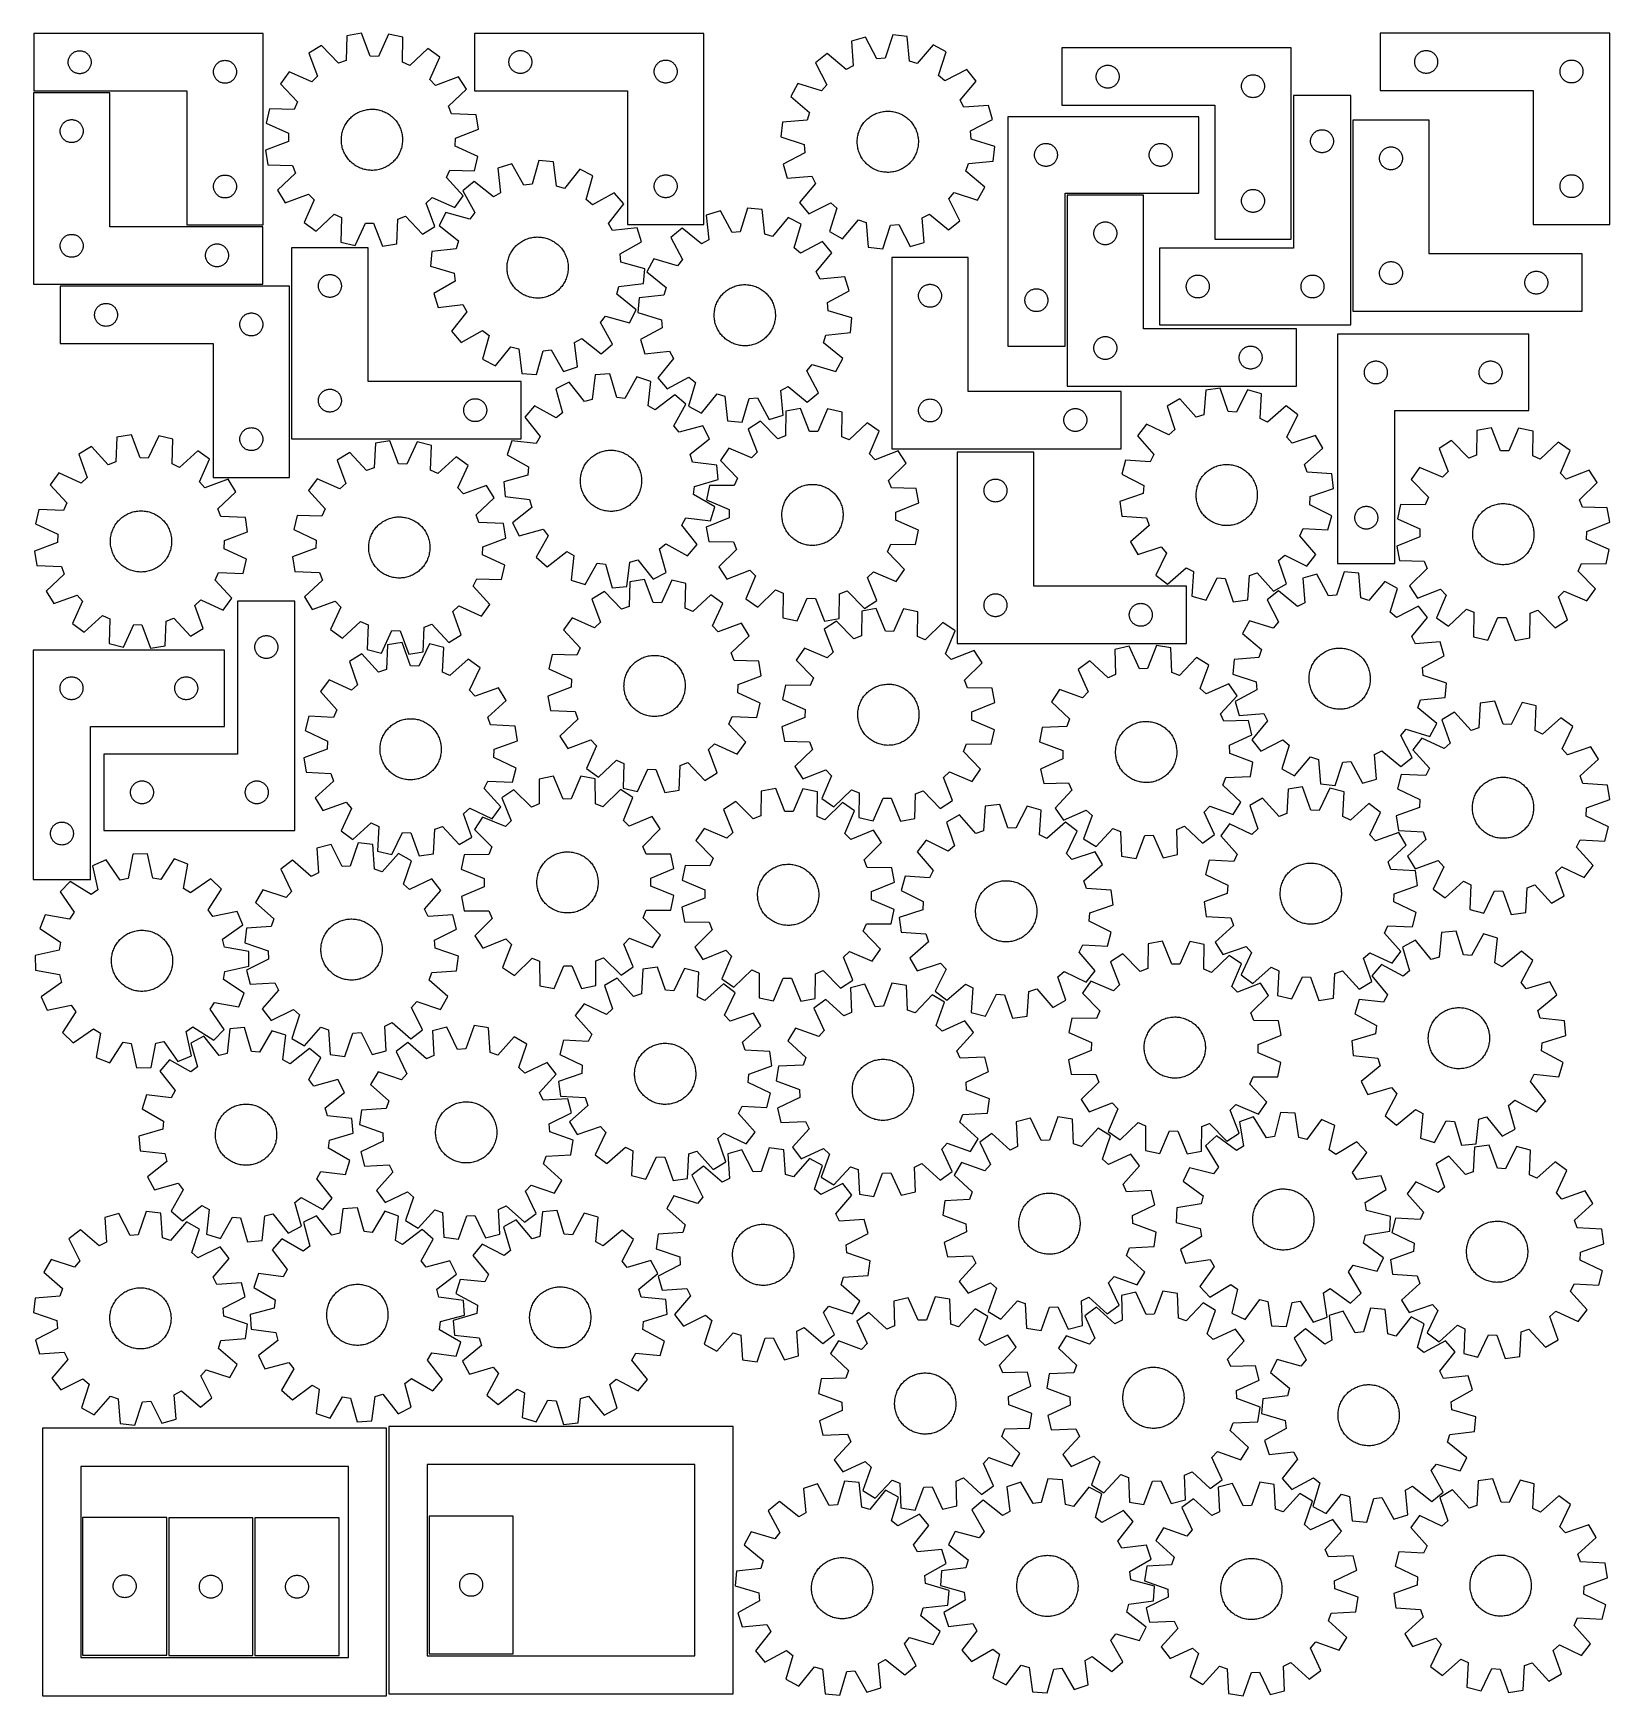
# Model space of a CAD drawing. Header units: millimetres. Extents: x 7 to 1243, y 7 to 1311.
import ezdxf

# ---------------------------------------------------------------- set-up
doc = ezdxf.new("R2010")
doc.units = ezdxf.units.MM
doc.layers.add('CUT', color=7, linetype='CONTINUOUS', true_color=0x000000)

msp = doc.modelspace()

# ---------------------------------------------------------------- linework, layer by layer
at = {"layer": 'CUT'}
for p, q in [((187.138759, 1310.787633), (7.138759, 1310.787633)), ((7.138759, 1310.787633), (7.138759, 1265.787633)), ((187.138759, 1160.787633), (187.138759, 1310.787633)), ((252.77146, 1309.112814), (252.14169, 1289.746715)), ((264.146677, 1311.03373), (252.77146, 1309.112814)), ((271.100827, 1292.948315), (264.146677, 1311.03373)), ((285.520858, 1310.412435), (277.52794, 1292.761495)), ((296.76529, 1307.834023), (285.520858, 1310.412435)), ((296.269098, 1288.46404), (296.76529, 1307.834023)), ((532.881557, 1310.968052), (352.881557, 1310.968052)), ((352.881557, 1310.968052), (352.881557, 1265.968052)), ((532.881557, 1160.968052), (532.881557, 1310.968052)), ((659.634284, 1308.040212), (648.541928, 1304.870813)), ((648.541928, 1304.870813), (650.06169, 1285.554168)), ((668.549383, 1290.836624), (659.634284, 1308.040212)), ((680.945708, 1309.790882), (674.957626, 1291.363042)), ((692.406586, 1308.474164), (680.945708, 1309.790882)), ((694.059535, 1289.168461), (692.406586, 1308.474164)), ((1243.489033, 1311.030064), (1063.489033, 1311.030064)), ((1063.489033, 1311.030064), (1063.489033, 1266.030064)), ((1243.489033, 1161.030064), (1243.489033, 1311.030064)), ((34.616388, 1291.180588), (34.823844, 1291.731783)), ((34.823844, 1291.731783), (35.066905, 1292.268231)), ((35.066905, 1292.268231), (35.344531, 1292.787633)), ((35.344531, 1292.787633), (35.655533, 1293.287765)), ((35.655533, 1293.287765), (35.998579, 1293.766485)), ((35.998579, 1293.766485), (36.372201, 1294.221745)), ((36.372201, 1294.221745), (36.774798, 1294.651594)), ((36.774798, 1294.651594), (37.204647, 1295.054191)), ((37.204647, 1295.054191), (37.659907, 1295.427813)), ((37.659907, 1295.427813), (38.138627, 1295.770859)), ((38.138627, 1295.770859), (38.638759, 1296.081861)), ((38.638759, 1296.081861), (39.158161, 1296.359487)), ((39.158161, 1296.359487), (39.694609, 1296.602548)), ((39.694609, 1296.602548), (40.245804, 1296.810004)), ((40.245804, 1296.810004), (40.809388, 1296.980965)), ((40.809388, 1296.980965), (41.382947, 1297.1147)), ((41.382947, 1297.1147), (41.964024, 1297.210636)), ((41.964024, 1297.210636), (42.550131, 1297.268363)), ((42.550131, 1297.268363), (43.138759, 1297.287633)), ((43.138759, 1297.287633), (43.727388, 1297.268363)), ((43.727388, 1297.268363), (44.313495, 1297.210636)), ((44.313495, 1297.210636), (44.894572, 1297.1147)), ((44.894572, 1297.1147), (45.468131, 1296.980965)), ((45.468131, 1296.980965), (46.031715, 1296.810004)), ((46.031715, 1296.810004), (46.58291, 1296.602548)), ((46.58291, 1296.602548), (47.119358, 1296.359487)), ((47.119358, 1296.359487), (47.638759, 1296.081861)), ((47.638759, 1296.081861), (48.138892, 1295.770859)), ((48.138892, 1295.770859), (48.617612, 1295.427813)), ((48.617612, 1295.427813), (49.072872, 1295.054191)), ((49.072872, 1295.054191), (49.50272, 1294.651594)), ((49.50272, 1294.651594), (49.905318, 1294.221745)), ((49.905318, 1294.221745), (50.278939, 1293.766485)), ((50.278939, 1293.766485), (50.621986, 1293.287765)), ((50.621986, 1293.287765), (50.932988, 1292.787633)), ((50.932988, 1292.787633), (51.210614, 1292.268231)), ((51.210614, 1292.268231), (51.453675, 1291.731783)), ((51.453675, 1291.731783), (51.661131, 1291.180588)), ((232.786533, 1301.507271), (223.012306, 1295.379469)), ((223.012306, 1295.379469), (229.841559, 1277.246524)), ((246.132318, 1287.459764), (232.786533, 1301.507271)), ((277.52794, 1292.761495), (271.100827, 1292.948315)), ((316.274699, 1299.080476), (302.135484, 1285.831891)), ((325.676484, 1292.395276), (316.274699, 1299.080476)), ((317.805491, 1274.68963), (325.676484, 1292.395276)), ((380.359186, 1291.361008), (380.566641, 1291.912203)), ((380.566641, 1291.912203), (380.809703, 1292.448651)), ((380.809703, 1292.448651), (381.087329, 1292.968052)), ((381.087329, 1292.968052), (381.398331, 1293.468185)), ((381.398331, 1293.468185), (381.741377, 1293.946905)), ((381.741377, 1293.946905), (382.114999, 1294.402165)), ((382.114999, 1294.402165), (382.517596, 1294.832014)), ((382.517596, 1294.832014), (382.947445, 1295.234611)), ((382.947445, 1295.234611), (383.402704, 1295.608233)), ((383.402704, 1295.608233), (383.881425, 1295.951279)), ((383.881425, 1295.951279), (384.381557, 1296.262281)), ((384.381557, 1296.262281), (384.900959, 1296.539907)), ((384.900959, 1296.539907), (385.437406, 1296.782968)), ((385.437406, 1296.782968), (385.988602, 1296.990424)), ((385.988602, 1296.990424), (386.552186, 1297.161385)), ((386.552186, 1297.161385), (387.125744, 1297.29512)), ((387.125744, 1297.29512), (387.706822, 1297.391056)), ((387.706822, 1297.391056), (388.292929, 1297.448783)), ((388.292929, 1297.448783), (388.881557, 1297.468052)), ((388.881557, 1297.468052), (389.470185, 1297.448783)), ((389.470185, 1297.448783), (390.056293, 1297.391056)), ((390.056293, 1297.391056), (390.63737, 1297.29512)), ((390.63737, 1297.29512), (391.210929, 1297.161385)), ((391.210929, 1297.161385), (391.774512, 1296.990424)), ((391.774512, 1296.990424), (392.325708, 1296.782968)), ((392.325708, 1296.782968), (392.862155, 1296.539907)), ((392.862155, 1296.539907), (393.381557, 1296.262281)), ((393.381557, 1296.262281), (393.881689, 1295.951279)), ((393.881689, 1295.951279), (394.36041, 1295.608233)), ((394.36041, 1295.608233), (394.81567, 1295.234611)), ((394.81567, 1295.234611), (395.245518, 1294.832014)), ((395.245518, 1294.832014), (395.648116, 1294.402165)), ((395.648116, 1294.402165), (396.021737, 1293.946905)), ((396.021737, 1293.946905), (396.364784, 1293.468185)), ((396.364784, 1293.468185), (396.675786, 1292.968052)), ((396.675786, 1292.968052), (396.953412, 1292.448651)), ((396.953412, 1292.448651), (397.196473, 1291.912203)), ((397.196473, 1291.912203), (397.403928, 1291.361008)), ((629.522693, 1295.097875), (620.487568, 1287.924871)), ((644.342698, 1282.615493), (629.522693, 1295.097875)), ((712.765726, 1301.936044), (700.18143, 1287.20248)), ((722.85031, 1296.333667), (712.765726, 1301.936044)), ((716.989463, 1277.864967), (722.85031, 1296.333667)), ((993.631435, 1299.480992), (813.631435, 1299.480992)), ((813.631435, 1299.480992), (813.631435, 1254.480992)), ((993.631435, 1149.480992), (993.631435, 1299.480992)), ((1090.966661, 1291.423019), (1091.174117, 1291.974215)), ((1091.174117, 1291.974215), (1091.417178, 1292.510662)), ((1091.417178, 1292.510662), (1091.694804, 1293.030064)), ((1091.694804, 1293.030064), (1092.005806, 1293.530196)), ((1092.005806, 1293.530196), (1092.348852, 1294.008917)), ((1092.348852, 1294.008917), (1092.722474, 1294.464177)), ((1092.722474, 1294.464177), (1093.125072, 1294.894025)), ((1093.125072, 1294.894025), (1093.55492, 1295.296622)), ((1093.55492, 1295.296622), (1094.01018, 1295.670244)), ((1094.01018, 1295.670244), (1094.4889, 1296.013291)), ((1094.4889, 1296.013291), (1094.989033, 1296.324293)), ((1094.989033, 1296.324293), (1095.508434, 1296.601919)), ((1095.508434, 1296.601919), (1096.044882, 1296.84498)), ((1096.044882, 1296.84498), (1096.596077, 1297.052435)), ((1096.596077, 1297.052435), (1097.159661, 1297.223397)), ((1097.159661, 1297.223397), (1097.73322, 1297.357132)), ((1097.73322, 1297.357132), (1098.314297, 1297.453068)), ((1098.314297, 1297.453068), (1098.900404, 1297.510795)), ((1098.900404, 1297.510795), (1099.489033, 1297.530064)), ((1099.489033, 1297.530064), (1100.077661, 1297.510795)), ((1100.077661, 1297.510795), (1100.663768, 1297.453068)), ((1100.663768, 1297.453068), (1101.244845, 1297.357132)), ((1101.244845, 1297.357132), (1101.818404, 1297.223397)), ((1101.818404, 1297.223397), (1102.381988, 1297.052435)), ((1102.381988, 1297.052435), (1102.933183, 1296.84498)), ((1102.933183, 1296.84498), (1103.469631, 1296.601919)), ((1103.469631, 1296.601919), (1103.989033, 1296.324293)), ((1103.989033, 1296.324293), (1104.489165, 1296.013291)), ((1104.489165, 1296.013291), (1104.967885, 1295.670244)), ((1104.967885, 1295.670244), (1105.423145, 1295.296622)), ((1105.423145, 1295.296622), (1105.852994, 1294.894025)), ((1105.852994, 1294.894025), (1106.255591, 1294.464177)), ((1106.255591, 1294.464177), (1106.629213, 1294.008917)), ((1106.629213, 1294.008917), (1106.972259, 1293.530196)), ((1106.972259, 1293.530196), (1107.283261, 1293.030064)), ((1107.283261, 1293.030064), (1107.560887, 1292.510662)), ((1107.560887, 1292.510662), (1107.803948, 1291.974215)), ((1107.803948, 1291.974215), (1108.011404, 1291.423019)), ((34.138759, 1288.287633), (34.158029, 1288.876261)), ((34.158029, 1287.699004), (34.138759, 1288.287633)), ((34.158029, 1288.876261), (34.215756, 1289.462368)), ((34.215756, 1287.112897), (34.158029, 1287.699004)), ((34.215756, 1289.462368), (34.311692, 1290.043445)), ((34.311692, 1286.53182), (34.215756, 1287.112897)), ((34.311692, 1290.043445), (34.445427, 1290.617004)), ((34.445427, 1285.958261), (34.311692, 1286.53182)), ((34.445427, 1290.617004), (34.616388, 1291.180588)), ((34.616388, 1285.394677), (34.445427, 1285.958261)), ((34.823844, 1284.843482), (34.616388, 1285.394677)), ((35.066905, 1284.307034), (34.823844, 1284.843482)), ((35.344531, 1283.787633), (35.066905, 1284.307034)), ((35.655533, 1283.2875), (35.344531, 1283.787633)), ((35.998579, 1282.80878), (35.655533, 1283.2875)), ((36.372201, 1282.35352), (35.998579, 1282.80878)), ((36.774798, 1281.923672), (36.372201, 1282.35352)), ((37.204647, 1281.521074), (36.774798, 1281.923672)), ((37.659907, 1281.147452), (37.204647, 1281.521074)), ((38.138627, 1280.804406), (37.659907, 1281.147452)), ((38.638759, 1280.493404), (38.138627, 1280.804406)), ((39.158161, 1280.215778), (38.638759, 1280.493404)), ((39.694609, 1279.972717), (39.158161, 1280.215778)), ((40.245804, 1279.765261), (39.694609, 1279.972717)), ((40.809388, 1279.5943), (40.245804, 1279.765261)), ((41.382947, 1279.460565), (40.809388, 1279.5943)), ((41.964024, 1279.364629), (41.382947, 1279.460565)), ((42.550131, 1279.306902), (41.964024, 1279.364629)), ((43.138759, 1279.287633), (42.550131, 1279.306902)), ((43.727388, 1279.306902), (43.138759, 1279.287633)), ((44.313495, 1279.364629), (43.727388, 1279.306902)), ((44.894572, 1279.460565), (44.313495, 1279.364629)), ((45.468131, 1279.5943), (44.894572, 1279.460565)), ((46.031715, 1279.765261), (45.468131, 1279.5943)), ((46.58291, 1279.972717), (46.031715, 1279.765261)), ((47.119358, 1280.215778), (46.58291, 1279.972717)), ((47.638759, 1280.493404), (47.119358, 1280.215778)), ((48.138892, 1280.804406), (47.638759, 1280.493404)), ((48.617612, 1281.147452), (48.138892, 1280.804406)), ((49.072872, 1281.521074), (48.617612, 1281.147452)), ((49.50272, 1281.923672), (49.072872, 1281.521074)), ((49.905318, 1282.35352), (49.50272, 1281.923672)), ((50.278939, 1282.80878), (49.905318, 1282.35352)), ((50.621986, 1283.2875), (50.278939, 1282.80878)), ((50.932988, 1283.787633), (50.621986, 1283.2875)), ((51.210614, 1284.307034), (50.932988, 1283.787633)), ((51.453675, 1284.843482), (51.210614, 1284.307034)), ((51.661131, 1285.394677), (51.453675, 1284.843482)), ((51.661131, 1291.180588), (51.832092, 1290.617004)), ((51.832092, 1285.958261), (51.661131, 1285.394677)), ((51.832092, 1290.617004), (51.965827, 1290.043445)), ((51.965827, 1286.53182), (51.832092, 1285.958261)), ((51.965827, 1290.043445), (52.061763, 1289.462368)), ((52.061763, 1287.112897), (51.965827, 1286.53182)), ((52.061763, 1289.462368), (52.11949, 1288.876261)), ((52.11949, 1287.699004), (52.061763, 1287.112897)), ((52.11949, 1288.876261), (52.138759, 1288.287633)), ((52.138759, 1288.287633), (52.11949, 1287.699004)), ((148.138759, 1280.787633), (148.158029, 1281.376261)), ((148.158029, 1280.199004), (148.138759, 1280.787633)), ((148.158029, 1281.376261), (148.215756, 1281.962368)), ((148.215756, 1279.612897), (148.158029, 1280.199004)), ((148.215756, 1281.962368), (148.311692, 1282.543445)), ((148.311692, 1279.03182), (148.215756, 1279.612897)), ((148.311692, 1282.543445), (148.445427, 1283.117004)), ((148.445427, 1278.458261), (148.311692, 1279.03182)), ((148.445427, 1283.117004), (148.616388, 1283.680588)), ((148.616388, 1277.894677), (148.445427, 1278.458261)), ((148.616388, 1283.680588), (148.823844, 1284.231783)), ((148.823844, 1284.231783), (149.066905, 1284.768231)), ((149.066905, 1284.768231), (149.344531, 1285.287633)), ((149.344531, 1285.287633), (149.655533, 1285.787765)), ((149.655533, 1285.787765), (149.998579, 1286.266485)), ((149.998579, 1286.266485), (150.372201, 1286.721745)), ((150.372201, 1286.721745), (150.774798, 1287.151594)), ((150.774798, 1287.151594), (151.204647, 1287.554191)), ((151.204647, 1287.554191), (151.659907, 1287.927813)), ((151.659907, 1287.927813), (152.138627, 1288.270859)), ((152.138627, 1288.270859), (152.638759, 1288.581861)), ((152.638759, 1288.581861), (153.158161, 1288.859487)), ((153.158161, 1288.859487), (153.694609, 1289.102548)), ((153.694609, 1289.102548), (154.245804, 1289.310004)), ((154.245804, 1289.310004), (154.809388, 1289.480965)), ((154.809388, 1289.480965), (155.382947, 1289.6147)), ((155.382947, 1289.6147), (155.964024, 1289.710636)), ((155.964024, 1289.710636), (156.550131, 1289.768363)), ((156.550131, 1289.768363), (157.138759, 1289.787633)), ((157.138759, 1289.787633), (157.727388, 1289.768363)), ((157.727388, 1289.768363), (158.313495, 1289.710636)), ((158.313495, 1289.710636), (158.894572, 1289.6147)), ((158.894572, 1289.6147), (159.468131, 1289.480965)), ((159.468131, 1289.480965), (160.031715, 1289.310004)), ((160.031715, 1289.310004), (160.58291, 1289.102548)), ((160.58291, 1289.102548), (161.119358, 1288.859487)), ((161.119358, 1288.859487), (161.638759, 1288.581861)), ((161.638759, 1288.581861), (162.138892, 1288.270859)), ((162.138892, 1288.270859), (162.617612, 1287.927813)), ((162.617612, 1287.927813), (163.072872, 1287.554191)), ((163.072872, 1287.554191), (163.50272, 1287.151594)), ((163.50272, 1287.151594), (163.905318, 1286.721745)), ((163.905318, 1286.721745), (164.278939, 1286.266485)), ((164.278939, 1286.266485), (164.621986, 1285.787765)), ((164.621986, 1285.787765), (164.932988, 1285.287633)), ((164.932988, 1285.287633), (165.210614, 1284.768231)), ((165.210614, 1284.768231), (165.453675, 1284.231783)), ((165.453675, 1284.231783), (165.661131, 1283.680588)), ((165.661131, 1283.680588), (165.832092, 1283.117004)), ((165.832092, 1278.458261), (165.661131, 1277.894677)), ((165.832092, 1283.117004), (165.965827, 1282.543445)), ((165.965827, 1279.03182), (165.832092, 1278.458261)), ((165.965827, 1282.543445), (166.061763, 1281.962368)), ((166.061763, 1279.612897), (165.965827, 1279.03182)), ((166.061763, 1281.962368), (166.11949, 1281.376261)), ((166.11949, 1280.199004), (166.061763, 1279.612897)), ((166.11949, 1281.376261), (166.138759, 1280.787633)), ((166.138759, 1280.787633), (166.11949, 1280.199004)), ((207.459156, 1280.704963), (200.773956, 1271.303178)), ((225.164802, 1272.83397), (207.459156, 1280.704963)), ((252.14169, 1289.746715), (246.132318, 1287.459764)), ((302.135484, 1285.831891), (296.269098, 1288.46404)), ((379.881557, 1288.468052), (379.900827, 1289.056681)), ((379.900827, 1287.879424), (379.881557, 1288.468052)), ((379.900827, 1289.056681), (379.958554, 1289.642788)), ((379.958554, 1287.293317), (379.900827, 1287.879424)), ((379.958554, 1289.642788), (380.05449, 1290.223865)), ((380.05449, 1286.71224), (379.958554, 1287.293317)), ((380.05449, 1290.223865), (380.188225, 1290.797424)), ((380.188225, 1286.138681), (380.05449, 1286.71224)), ((380.188225, 1290.797424), (380.359186, 1291.361008)), ((380.359186, 1285.575097), (380.188225, 1286.138681)), ((380.566641, 1285.023902), (380.359186, 1285.575097)), ((380.809703, 1284.487454), (380.566641, 1285.023902)), ((381.087329, 1283.968052), (380.809703, 1284.487454)), ((381.398331, 1283.46792), (381.087329, 1283.968052)), ((381.741377, 1282.9892), (381.398331, 1283.46792)), ((382.114999, 1282.53394), (381.741377, 1282.9892)), ((382.517596, 1282.104091), (382.114999, 1282.53394)), ((382.947445, 1281.701494), (382.517596, 1282.104091)), ((383.402704, 1281.327872), (382.947445, 1281.701494)), ((383.881425, 1280.984826), (383.402704, 1281.327872)), ((384.381557, 1280.673824), (383.881425, 1280.984826)), ((384.900959, 1280.396198), (384.381557, 1280.673824)), ((385.437406, 1280.153137), (384.900959, 1280.396198)), ((385.988602, 1279.945681), (385.437406, 1280.153137)), ((386.552186, 1279.77472), (385.988602, 1279.945681)), ((387.125744, 1279.640985), (386.552186, 1279.77472)), ((387.706822, 1279.545049), (387.125744, 1279.640985)), ((388.292929, 1279.487322), (387.706822, 1279.545049)), ((388.881557, 1279.468052), (388.292929, 1279.487322)), ((389.470185, 1279.487322), (388.881557, 1279.468052)), ((390.056293, 1279.545049), (389.470185, 1279.487322)), ((390.63737, 1279.640985), (390.056293, 1279.545049)), ((391.210929, 1279.77472), (390.63737, 1279.640985)), ((391.774512, 1279.945681), (391.210929, 1279.77472)), ((392.325708, 1280.153137), (391.774512, 1279.945681)), ((392.862155, 1280.396198), (392.325708, 1280.153137)), ((393.381557, 1280.673824), (392.862155, 1280.396198)), ((393.881689, 1280.984826), (393.381557, 1280.673824)), ((394.36041, 1281.327872), (393.881689, 1280.984826)), ((394.81567, 1281.701494), (394.36041, 1281.327872)), ((395.245518, 1282.104091), (394.81567, 1281.701494)), ((395.648116, 1282.53394), (395.245518, 1282.104091)), ((396.021737, 1282.9892), (395.648116, 1282.53394)), ((396.364784, 1283.46792), (396.021737, 1282.9892)), ((396.675786, 1283.968052), (396.364784, 1283.46792)), ((396.953412, 1284.487454), (396.675786, 1283.968052)), ((397.196473, 1285.023902), (396.953412, 1284.487454)), ((397.403928, 1285.575097), (397.196473, 1285.023902)), ((397.403928, 1291.361008), (397.57489, 1290.797424)), ((397.57489, 1286.138681), (397.403928, 1285.575097)), ((397.57489, 1290.797424), (397.708625, 1290.223865)), ((397.708625, 1286.71224), (397.57489, 1286.138681)), ((397.708625, 1290.223865), (397.804561, 1289.642788)), ((397.804561, 1287.293317), (397.708625, 1286.71224)), ((397.804561, 1289.642788), (397.862288, 1289.056681)), ((397.862288, 1287.879424), (397.804561, 1287.293317)), ((397.862288, 1289.056681), (397.881557, 1288.468052)), ((397.881557, 1288.468052), (397.862288, 1287.879424)), ((493.881557, 1280.968052), (493.900827, 1281.556681)), ((493.900827, 1280.379424), (493.881557, 1280.968052)), ((493.900827, 1281.556681), (493.958554, 1282.142788)), ((493.958554, 1279.793317), (493.900827, 1280.379424)), ((493.958554, 1282.142788), (494.05449, 1282.723865)), ((494.05449, 1279.21224), (493.958554, 1279.793317)), ((494.05449, 1282.723865), (494.188225, 1283.297424)), ((494.188225, 1278.638681), (494.05449, 1279.21224)), ((494.188225, 1283.297424), (494.359186, 1283.861008)), ((494.359186, 1278.075097), (494.188225, 1278.638681)), ((494.359186, 1283.861008), (494.566641, 1284.412203)), ((494.566641, 1284.412203), (494.809703, 1284.948651)), ((494.809703, 1284.948651), (495.087329, 1285.468052)), ((495.087329, 1285.468052), (495.398331, 1285.968185)), ((495.398331, 1285.968185), (495.741377, 1286.446905)), ((495.741377, 1286.446905), (496.114999, 1286.902165)), ((496.114999, 1286.902165), (496.517596, 1287.332014)), ((496.517596, 1287.332014), (496.947445, 1287.734611)), ((496.947445, 1287.734611), (497.402704, 1288.108233)), ((497.402704, 1288.108233), (497.881425, 1288.451279)), ((497.881425, 1288.451279), (498.381557, 1288.762281)), ((498.381557, 1288.762281), (498.900959, 1289.039907)), ((498.900959, 1289.039907), (499.437406, 1289.282968)), ((499.437406, 1289.282968), (499.988602, 1289.490424)), ((499.988602, 1289.490424), (500.552186, 1289.661385)), ((500.552186, 1289.661385), (501.125744, 1289.79512)), ((501.125744, 1289.79512), (501.706822, 1289.891056)), ((501.706822, 1289.891056), (502.292929, 1289.948783)), ((502.292929, 1289.948783), (502.881557, 1289.968052)), ((502.881557, 1289.968052), (503.470185, 1289.948783)), ((503.470185, 1289.948783), (504.056293, 1289.891056)), ((504.056293, 1289.891056), (504.63737, 1289.79512)), ((504.63737, 1289.79512), (505.210929, 1289.661385)), ((505.210929, 1289.661385), (505.774512, 1289.490424)), ((505.774512, 1289.490424), (506.325708, 1289.282968)), ((506.325708, 1289.282968), (506.862155, 1289.039907)), ((506.862155, 1289.039907), (507.381557, 1288.762281)), ((507.381557, 1288.762281), (507.881689, 1288.451279)), ((507.881689, 1288.451279), (508.36041, 1288.108233)), ((508.36041, 1288.108233), (508.81567, 1287.734611)), ((508.81567, 1287.734611), (509.245518, 1287.332014)), ((509.245518, 1287.332014), (509.648116, 1286.902165)), ((509.648116, 1286.902165), (510.021737, 1286.446905)), ((510.021737, 1286.446905), (510.364784, 1285.968185)), ((510.364784, 1285.968185), (510.675786, 1285.468052)), ((510.675786, 1285.468052), (510.953412, 1284.948651)), ((510.953412, 1284.948651), (511.196473, 1284.412203)), ((511.196473, 1284.412203), (511.403928, 1283.861008)), ((511.403928, 1283.861008), (511.57489, 1283.297424)), ((511.57489, 1278.638681), (511.403928, 1278.075097)), ((511.57489, 1283.297424), (511.708625, 1282.723865)), ((511.708625, 1279.21224), (511.57489, 1278.638681)), ((511.708625, 1282.723865), (511.804561, 1282.142788)), ((511.804561, 1279.793317), (511.708625, 1279.21224)), ((511.804561, 1282.142788), (511.862288, 1281.556681)), ((511.862288, 1280.379424), (511.804561, 1279.793317)), ((511.862288, 1281.556681), (511.881557, 1280.968052)), ((511.881557, 1280.968052), (511.862288, 1280.379424)), ((620.487568, 1287.924871), (629.283805, 1270.660207)), ((650.06169, 1285.554168), (644.342698, 1282.615493)), ((674.957626, 1291.363042), (668.549383, 1290.836624)), ((700.18143, 1287.20248), (694.059535, 1289.168461)), ((739.157673, 1282.502126), (721.893009, 1273.705889)), ((746.330677, 1273.467002), (739.157673, 1282.502126)), ((840.708431, 1278.155728), (840.804368, 1278.736805)), ((840.804368, 1278.736805), (840.938103, 1279.310363)), ((840.938103, 1279.310363), (841.109064, 1279.873947)), ((841.109064, 1279.873947), (841.316519, 1280.425143)), ((841.316519, 1280.425143), (841.559581, 1280.96159)), ((841.559581, 1280.96159), (841.837207, 1281.480992)), ((841.837207, 1281.480992), (842.148209, 1281.981124)), ((842.148209, 1281.981124), (842.491255, 1282.459845)), ((842.491255, 1282.459845), (842.864877, 1282.915104)), ((842.864877, 1282.915104), (843.267474, 1283.344953)), ((843.267474, 1283.344953), (843.697323, 1283.74755)), ((843.697323, 1283.74755), (844.152582, 1284.121172)), ((844.152582, 1284.121172), (844.631303, 1284.464218)), ((844.631303, 1284.464218), (845.131435, 1284.775221)), ((845.131435, 1284.775221), (845.650837, 1285.052847)), ((845.650837, 1285.052847), (846.187284, 1285.295908)), ((846.187284, 1285.295908), (846.73848, 1285.503363)), ((846.73848, 1285.503363), (847.302064, 1285.674324)), ((847.302064, 1285.674324), (847.875622, 1285.808059)), ((847.875622, 1285.808059), (848.456699, 1285.903996)), ((848.456699, 1285.903996), (849.042807, 1285.961722)), ((849.042807, 1285.961722), (849.631435, 1285.980992)), ((849.631435, 1285.980992), (850.220063, 1285.961722)), ((850.220063, 1285.961722), (850.806171, 1285.903996)), ((850.806171, 1285.903996), (851.387248, 1285.808059)), ((851.387248, 1285.808059), (851.960807, 1285.674324)), ((851.960807, 1285.674324), (852.52439, 1285.503363)), ((852.52439, 1285.503363), (853.075586, 1285.295908)), ((853.075586, 1285.295908), (853.612033, 1285.052847)), ((853.612033, 1285.052847), (854.131435, 1284.775221)), ((854.131435, 1284.775221), (854.631567, 1284.464218)), ((854.631567, 1284.464218), (855.110288, 1284.121172)), ((855.110288, 1284.121172), (855.565548, 1283.74755)), ((855.565548, 1283.74755), (855.995396, 1283.344953)), ((855.995396, 1283.344953), (856.397993, 1282.915104)), ((856.397993, 1282.915104), (856.771615, 1282.459845)), ((856.771615, 1282.459845), (857.114662, 1281.981124)), ((857.114662, 1281.981124), (857.425664, 1281.480992)), ((857.425664, 1281.480992), (857.70329, 1280.96159)), ((857.70329, 1280.96159), (857.946351, 1280.425143)), ((857.946351, 1280.425143), (858.153806, 1279.873947)), ((858.153806, 1279.873947), (858.324768, 1279.310363)), ((858.324768, 1279.310363), (858.458503, 1278.736805)), ((858.458503, 1278.736805), (858.554439, 1278.155728)), ((962.456699, 1278.403996), (963.042807, 1278.461722)), ((963.042807, 1278.461722), (963.631435, 1278.480992)), ((963.631435, 1278.480992), (964.220063, 1278.461722)), ((964.220063, 1278.461722), (964.806171, 1278.403996)), ((1090.489033, 1288.530064), (1090.508302, 1289.118692)), ((1090.508302, 1287.941436), (1090.489033, 1288.530064)), ((1090.508302, 1289.118692), (1090.566029, 1289.7048)), ((1090.566029, 1287.355328), (1090.508302, 1287.941436)), ((1090.566029, 1289.7048), (1090.661965, 1290.285877)), ((1090.661965, 1286.774251), (1090.566029, 1287.355328)), ((1090.661965, 1290.285877), (1090.7957, 1290.859436)), ((1090.7957, 1286.200693), (1090.661965, 1286.774251)), ((1090.7957, 1290.859436), (1090.966661, 1291.423019)), ((1090.966661, 1285.637109), (1090.7957, 1286.200693)), ((1091.174117, 1285.085913), (1090.966661, 1285.637109)), ((1091.417178, 1284.549466), (1091.174117, 1285.085913)), ((1091.694804, 1284.030064), (1091.417178, 1284.549466)), ((1092.005806, 1283.529932), (1091.694804, 1284.030064)), ((1092.348852, 1283.051211), (1092.005806, 1283.529932)), ((1092.722474, 1282.595952), (1092.348852, 1283.051211)), ((1093.125072, 1282.166103), (1092.722474, 1282.595952)), ((1093.55492, 1281.763506), (1093.125072, 1282.166103)), ((1094.01018, 1281.389884), (1093.55492, 1281.763506)), ((1094.4889, 1281.046838), (1094.01018, 1281.389884)), ((1094.989033, 1280.735836), (1094.4889, 1281.046838)), ((1095.508434, 1280.45821), (1094.989033, 1280.735836)), ((1096.044882, 1280.215148), (1095.508434, 1280.45821)), ((1096.596077, 1280.007693), (1096.044882, 1280.215148)), ((1097.159661, 1279.836732), (1096.596077, 1280.007693)), ((1097.73322, 1279.702997), (1097.159661, 1279.836732)), ((1098.314297, 1279.60706), (1097.73322, 1279.702997)), ((1098.900404, 1279.549334), (1098.314297, 1279.60706)), ((1099.489033, 1279.530064), (1098.900404, 1279.549334)), ((1100.077661, 1279.549334), (1099.489033, 1279.530064)), ((1100.663768, 1279.60706), (1100.077661, 1279.549334)), ((1101.244845, 1279.702997), (1100.663768, 1279.60706)), ((1101.818404, 1279.836732), (1101.244845, 1279.702997)), ((1102.381988, 1280.007693), (1101.818404, 1279.836732)), ((1102.933183, 1280.215148), (1102.381988, 1280.007693)), ((1103.469631, 1280.45821), (1102.933183, 1280.215148)), ((1103.989033, 1280.735836), (1103.469631, 1280.45821)), ((1104.489165, 1281.046838), (1103.989033, 1280.735836)), ((1104.967885, 1281.389884), (1104.489165, 1281.046838)), ((1105.423145, 1281.763506), (1104.967885, 1281.389884)), ((1105.852994, 1282.166103), (1105.423145, 1281.763506)), ((1106.255591, 1282.595952), (1105.852994, 1282.166103)), ((1106.629213, 1283.051211), (1106.255591, 1282.595952)), ((1106.972259, 1283.529932), (1106.629213, 1283.051211)), ((1107.283261, 1284.030064), (1106.972259, 1283.529932)), ((1107.560887, 1284.549466), (1107.283261, 1284.030064)), ((1107.803948, 1285.085913), (1107.560887, 1284.549466)), ((1108.011404, 1285.637109), (1107.803948, 1285.085913)), ((1108.011404, 1291.423019), (1108.182365, 1290.859436)), ((1108.182365, 1286.200693), (1108.011404, 1285.637109)), ((1108.182365, 1290.859436), (1108.3161, 1290.285877)), ((1108.3161, 1286.774251), (1108.182365, 1286.200693)), ((1108.3161, 1290.285877), (1108.412036, 1289.7048)), ((1108.412036, 1287.355328), (1108.3161, 1286.774251)), ((1108.412036, 1289.7048), (1108.469763, 1289.118692)), ((1108.469763, 1287.941436), (1108.412036, 1287.355328)), ((1108.469763, 1289.118692), (1108.489033, 1288.530064)), ((1108.489033, 1288.530064), (1108.469763, 1287.941436)), ((1204.489033, 1281.030064), (1204.508302, 1281.618692)), ((1204.508302, 1280.441436), (1204.489033, 1281.030064)), ((1204.508302, 1281.618692), (1204.566029, 1282.2048)), ((1204.566029, 1279.855328), (1204.508302, 1280.441436)), ((1204.566029, 1282.2048), (1204.661965, 1282.785877)), ((1204.661965, 1279.274251), (1204.566029, 1279.855328)), ((1204.661965, 1282.785877), (1204.7957, 1283.359436)), ((1204.7957, 1278.700693), (1204.661965, 1279.274251)), ((1204.7957, 1283.359436), (1204.966661, 1283.923019)), ((1204.966661, 1278.137109), (1204.7957, 1278.700693)), ((1204.966661, 1283.923019), (1205.174117, 1284.474215)), ((1205.174117, 1284.474215), (1205.417178, 1285.010662)), ((1205.417178, 1285.010662), (1205.694804, 1285.530064)), ((1205.694804, 1285.530064), (1206.005806, 1286.030196)), ((1206.005806, 1286.030196), (1206.348852, 1286.508917)), ((1206.348852, 1286.508917), (1206.722474, 1286.964177)), ((1206.722474, 1286.964177), (1207.125072, 1287.394025)), ((1207.125072, 1287.394025), (1207.55492, 1287.796622)), ((1207.55492, 1287.796622), (1208.01018, 1288.170244)), ((1208.01018, 1288.170244), (1208.4889, 1288.513291)), ((1208.4889, 1288.513291), (1208.989033, 1288.824293)), ((1208.989033, 1288.824293), (1209.508434, 1289.101919)), ((1209.508434, 1289.101919), (1210.044882, 1289.34498)), ((1210.044882, 1289.34498), (1210.596077, 1289.552435)), ((1210.596077, 1289.552435), (1211.159661, 1289.723397)), ((1211.159661, 1289.723397), (1211.73322, 1289.857132)), ((1211.73322, 1289.857132), (1212.314297, 1289.953068)), ((1212.314297, 1289.953068), (1212.900404, 1290.010795)), ((1212.900404, 1290.010795), (1213.489033, 1290.030064)), ((1213.489033, 1290.030064), (1214.077661, 1290.010795)), ((1214.077661, 1290.010795), (1214.663768, 1289.953068)), ((1214.663768, 1289.953068), (1215.244845, 1289.857132)), ((1215.244845, 1289.857132), (1215.818404, 1289.723397)), ((1215.818404, 1289.723397), (1216.381988, 1289.552435)), ((1216.381988, 1289.552435), (1216.933183, 1289.34498)), ((1216.933183, 1289.34498), (1217.469631, 1289.101919)), ((1217.469631, 1289.101919), (1217.989033, 1288.824293)), ((1217.989033, 1288.824293), (1218.489165, 1288.513291)), ((1218.489165, 1288.513291), (1218.967885, 1288.170244)), ((1218.967885, 1288.170244), (1219.423145, 1287.796622)), ((1219.423145, 1287.796622), (1219.852994, 1287.394025)), ((1219.852994, 1287.394025), (1220.255591, 1286.964177)), ((1220.255591, 1286.964177), (1220.629213, 1286.508917)), ((1220.629213, 1286.508917), (1220.972259, 1286.030196)), ((1220.972259, 1286.030196), (1221.283261, 1285.530064)), ((1221.283261, 1285.530064), (1221.560887, 1285.010662)), ((1221.560887, 1285.010662), (1221.803948, 1284.474215)), ((1221.803948, 1284.474215), (1222.011404, 1283.923019)), ((1222.011404, 1283.923019), (1222.182365, 1283.359436)), ((1222.182365, 1278.700693), (1222.011404, 1278.137109)), ((1222.182365, 1283.359436), (1222.3161, 1282.785877)), ((1222.3161, 1279.274251), (1222.182365, 1278.700693)), ((1222.3161, 1282.785877), (1222.412036, 1282.2048)), ((1222.412036, 1279.855328), (1222.3161, 1279.274251)), ((1222.412036, 1282.2048), (1222.469763, 1281.618692)), ((1222.469763, 1280.441436), (1222.412036, 1279.855328)), ((1222.469763, 1281.618692), (1222.489033, 1281.030064)), ((1222.489033, 1281.030064), (1222.469763, 1280.441436)), ((7.138759, 1265.787633), (127.138759, 1265.787633)), ((127.138759, 1265.787633), (127.138759, 1160.787633)), ((148.823844, 1277.343482), (148.616388, 1277.894677)), ((149.066905, 1276.807034), (148.823844, 1277.343482)), ((149.344531, 1276.287633), (149.066905, 1276.807034)), ((149.655533, 1275.7875), (149.344531, 1276.287633)), ((149.998579, 1275.30878), (149.655533, 1275.7875)), ((150.372201, 1274.85352), (149.998579, 1275.30878)), ((150.774798, 1274.423672), (150.372201, 1274.85352)), ((151.204647, 1274.021074), (150.774798, 1274.423672)), ((151.659907, 1273.647452), (151.204647, 1274.021074)), ((152.138627, 1273.304406), (151.659907, 1273.647452)), ((152.638759, 1272.993404), (152.138627, 1273.304406)), ((153.158161, 1272.715778), (152.638759, 1272.993404)), ((153.694609, 1272.472717), (153.158161, 1272.715778)), ((154.245804, 1272.265261), (153.694609, 1272.472717)), ((154.809388, 1272.0943), (154.245804, 1272.265261)), ((155.382947, 1271.960565), (154.809388, 1272.0943)), ((155.964024, 1271.864629), (155.382947, 1271.960565)), ((156.550131, 1271.806902), (155.964024, 1271.864629)), ((157.138759, 1271.787633), (156.550131, 1271.806902)), ((157.727388, 1271.806902), (157.138759, 1271.787633)), ((158.313495, 1271.864629), (157.727388, 1271.806902)), ((158.894572, 1271.960565), (158.313495, 1271.864629)), ((159.468131, 1272.0943), (158.894572, 1271.960565)), ((160.031715, 1272.265261), (159.468131, 1272.0943)), ((160.58291, 1272.472717), (160.031715, 1272.265261)), ((161.119358, 1272.715778), (160.58291, 1272.472717)), ((161.638759, 1272.993404), (161.119358, 1272.715778)), ((162.138892, 1273.304406), (161.638759, 1272.993404)), ((162.617612, 1273.647452), (162.138892, 1273.304406)), ((163.072872, 1274.021074), (162.617612, 1273.647452)), ((163.50272, 1274.423672), (163.072872, 1274.021074)), ((163.905318, 1274.85352), (163.50272, 1274.423672)), ((164.278939, 1275.30878), (163.905318, 1274.85352)), ((164.621986, 1275.7875), (164.278939, 1275.30878)), ((164.932988, 1276.287633), (164.621986, 1275.7875)), ((165.210614, 1276.807034), (164.932988, 1276.287633)), ((165.453675, 1277.343482), (165.210614, 1276.807034)), ((165.661131, 1277.894677), (165.453675, 1277.343482)), ((200.773956, 1271.303178), (214.022541, 1257.163963)), ((229.841559, 1277.246524), (225.164802, 1272.83397)), ((322.218045, 1270.012873), (317.805491, 1274.68963)), ((340.350991, 1276.842126), (322.218045, 1270.012873)), ((332.431286, 1253.722114), (346.478792, 1267.067899)), ((346.478792, 1267.067899), (340.350991, 1276.842126)), ((352.881557, 1265.968052), (472.881557, 1265.968052)), ((472.881557, 1265.968052), (472.881557, 1160.968052)), ((494.566641, 1277.523902), (494.359186, 1278.075097)), ((494.809703, 1276.987454), (494.566641, 1277.523902)), ((495.087329, 1276.468052), (494.809703, 1276.987454)), ((495.398331, 1275.96792), (495.087329, 1276.468052)), ((495.741377, 1275.4892), (495.398331, 1275.96792)), ((496.114999, 1275.03394), (495.741377, 1275.4892)), ((496.517596, 1274.604091), (496.114999, 1275.03394)), ((496.947445, 1274.201494), (496.517596, 1274.604091)), ((497.402704, 1273.827872), (496.947445, 1274.201494)), ((497.881425, 1273.484826), (497.402704, 1273.827872)), ((498.381557, 1273.173824), (497.881425, 1273.484826)), ((498.900959, 1272.896198), (498.381557, 1273.173824)), ((499.437406, 1272.653137), (498.900959, 1272.896198)), ((499.988602, 1272.445681), (499.437406, 1272.653137)), ((500.552186, 1272.27472), (499.988602, 1272.445681)), ((501.125744, 1272.140985), (500.552186, 1272.27472)), ((501.706822, 1272.045049), (501.125744, 1272.140985)), ((502.292929, 1271.987322), (501.706822, 1272.045049)), ((502.881557, 1271.968052), (502.292929, 1271.987322)), ((503.470185, 1271.987322), (502.881557, 1271.968052)), ((504.056293, 1272.045049), (503.470185, 1271.987322)), ((504.63737, 1272.140985), (504.056293, 1272.045049)), ((505.210929, 1272.27472), (504.63737, 1272.140985)), ((505.774512, 1272.445681), (505.210929, 1272.27472)), ((506.325708, 1272.653137), (505.774512, 1272.445681)), ((506.862155, 1272.896198), (506.325708, 1272.653137)), ((507.381557, 1273.173824), (506.862155, 1272.896198)), ((507.881689, 1273.484826), (507.381557, 1273.173824)), ((508.36041, 1273.827872), (507.881689, 1273.484826)), ((508.81567, 1274.201494), (508.36041, 1273.827872)), ((509.245518, 1274.604091), (508.81567, 1274.201494)), ((509.648116, 1275.03394), (509.245518, 1274.604091)), ((510.021737, 1275.4892), (509.648116, 1275.03394)), ((510.364784, 1275.96792), (510.021737, 1275.4892)), ((510.675786, 1276.468052), (510.364784, 1275.96792)), ((510.953412, 1276.987454), (510.675786, 1276.468052)), ((511.196473, 1277.523902), (510.953412, 1276.987454)), ((511.403928, 1278.075097), (511.196473, 1277.523902)), ((606.656027, 1271.617508), (601.05365, 1261.532924)), ((625.124727, 1265.756661), (606.656027, 1271.617508)), ((629.283805, 1270.660207), (625.124727, 1265.756661)), ((721.893009, 1273.705889), (716.989463, 1277.864967)), ((733.848295, 1258.646997), (746.330677, 1273.467002)), ((840.631435, 1276.980992), (840.650705, 1277.56962)), ((840.650705, 1276.392364), (840.631435, 1276.980992)), ((840.650705, 1277.56962), (840.708431, 1278.155728)), ((840.708431, 1275.806256), (840.650705, 1276.392364)), ((840.804368, 1275.225179), (840.708431, 1275.806256)), ((840.938103, 1274.651621), (840.804368, 1275.225179)), ((841.109064, 1274.088037), (840.938103, 1274.651621)), ((841.316519, 1273.536841), (841.109064, 1274.088037)), ((841.559581, 1273.000394), (841.316519, 1273.536841)), ((841.837207, 1272.480992), (841.559581, 1273.000394)), ((842.148209, 1271.98086), (841.837207, 1272.480992)), ((842.491255, 1271.502139), (842.148209, 1271.98086)), ((842.864877, 1271.04688), (842.491255, 1271.502139)), ((843.267474, 1270.617031), (842.864877, 1271.04688)), ((843.697323, 1270.214434), (843.267474, 1270.617031)), ((844.152582, 1269.840812), (843.697323, 1270.214434)), ((844.631303, 1269.497765), (844.152582, 1269.840812)), ((845.131435, 1269.186763), (844.631303, 1269.497765)), ((845.650837, 1268.909137), (845.131435, 1269.186763)), ((846.187284, 1268.666076), (845.650837, 1268.909137)), ((846.73848, 1268.458621), (846.187284, 1268.666076)), ((847.302064, 1268.287659), (846.73848, 1268.458621)), ((847.875622, 1268.153924), (847.302064, 1268.287659)), ((848.456699, 1268.057988), (847.875622, 1268.153924)), ((849.042807, 1268.000262), (848.456699, 1268.057988)), ((849.631435, 1267.980992), (849.042807, 1268.000262)), ((850.220063, 1268.000262), (849.631435, 1267.980992)), ((850.806171, 1268.057988), (850.220063, 1268.000262)), ((851.387248, 1268.153924), (850.806171, 1268.057988)), ((851.960807, 1268.287659), (851.387248, 1268.153924)), ((852.52439, 1268.458621), (851.960807, 1268.287659)), ((853.075586, 1268.666076), (852.52439, 1268.458621)), ((853.612033, 1268.909137), (853.075586, 1268.666076)), ((854.131435, 1269.186763), (853.612033, 1268.909137)), ((854.631567, 1269.497765), (854.131435, 1269.186763)), ((855.110288, 1269.840812), (854.631567, 1269.497765)), ((855.565548, 1270.214434), (855.110288, 1269.840812)), ((855.995396, 1270.617031), (855.565548, 1270.214434)), ((856.397993, 1271.04688), (855.995396, 1270.617031)), ((856.771615, 1271.502139), (856.397993, 1271.04688)), ((857.114662, 1271.98086), (856.771615, 1271.502139)), ((857.425664, 1272.480992), (857.114662, 1271.98086)), ((857.70329, 1273.000394), (857.425664, 1272.480992)), ((857.946351, 1273.536841), (857.70329, 1273.000394)), ((858.153806, 1274.088037), (857.946351, 1273.536841)), ((858.324768, 1274.651621), (858.153806, 1274.088037)), ((858.458503, 1275.225179), (858.324768, 1274.651621)), ((858.554439, 1275.806256), (858.458503, 1275.225179)), ((858.554439, 1278.155728), (858.612165, 1277.56962)), ((858.612165, 1276.392364), (858.554439, 1275.806256)), ((858.612165, 1277.56962), (858.631435, 1276.980992)), ((858.631435, 1276.980992), (858.612165, 1276.392364)), ((954.631435, 1269.480992), (954.650705, 1270.06962)), ((954.650705, 1268.892364), (954.631435, 1269.480992)), ((954.650705, 1270.06962), (954.708431, 1270.655728)), ((954.708431, 1268.306256), (954.650705, 1268.892364)), ((954.708431, 1270.655728), (954.804368, 1271.236805)), ((954.804368, 1267.725179), (954.708431, 1268.306256)), ((954.804368, 1271.236805), (954.938103, 1271.810363)), ((954.938103, 1267.151621), (954.804368, 1267.725179)), ((954.938103, 1271.810363), (955.109064, 1272.373947)), ((955.109064, 1266.588037), (954.938103, 1267.151621)), ((955.109064, 1272.373947), (955.316519, 1272.925143)), ((955.316519, 1266.036841), (955.109064, 1266.588037)), ((955.316519, 1272.925143), (955.559581, 1273.46159)), ((955.559581, 1265.500394), (955.316519, 1266.036841)), ((955.559581, 1273.46159), (955.837207, 1273.980992)), ((955.837207, 1264.980992), (955.559581, 1265.500394)), ((955.837207, 1273.980992), (956.148209, 1274.481124)), ((956.148209, 1274.481124), (956.491255, 1274.959845)), ((956.491255, 1274.959845), (956.864877, 1275.415104)), ((956.864877, 1275.415104), (957.267474, 1275.844953)), ((957.267474, 1275.844953), (957.697323, 1276.24755)), ((957.697323, 1276.24755), (958.152582, 1276.621172)), ((958.152582, 1276.621172), (958.631303, 1276.964218)), ((958.631303, 1276.964218), (959.131435, 1277.275221)), ((959.131435, 1277.275221), (959.650837, 1277.552847)), ((959.650837, 1277.552847), (960.187284, 1277.795908)), ((960.187284, 1277.795908), (960.73848, 1278.003363)), ((960.73848, 1278.003363), (961.302064, 1278.174324)), ((961.302064, 1278.174324), (961.875622, 1278.308059)), ((961.875622, 1278.308059), (962.456699, 1278.403996)), ((964.806171, 1278.403996), (965.387248, 1278.308059)), ((965.387248, 1278.308059), (965.960807, 1278.174324)), ((965.960807, 1278.174324), (966.52439, 1278.003363)), ((966.52439, 1278.003363), (967.075586, 1277.795908)), ((967.075586, 1277.795908), (967.612033, 1277.552847)), ((967.612033, 1277.552847), (968.131435, 1277.275221)), ((968.131435, 1277.275221), (968.631567, 1276.964218)), ((968.631567, 1276.964218), (969.110288, 1276.621172)), ((969.110288, 1276.621172), (969.565548, 1276.24755)), ((969.565548, 1276.24755), (969.995396, 1275.844953)), ((969.995396, 1275.844953), (970.397993, 1275.415104)), ((970.397993, 1275.415104), (970.771615, 1274.959845)), ((970.771615, 1274.959845), (971.114662, 1274.481124)), ((971.114662, 1274.481124), (971.425664, 1273.980992)), ((971.425664, 1273.980992), (971.70329, 1273.46159)), ((971.70329, 1265.500394), (971.425664, 1264.980992)), ((971.70329, 1273.46159), (971.946351, 1272.925143)), ((971.946351, 1266.036841), (971.70329, 1265.500394)), ((971.946351, 1272.925143), (972.153806, 1272.373947)), ((972.153806, 1266.588037), (971.946351, 1266.036841)), ((972.153806, 1272.373947), (972.324768, 1271.810363)), ((972.324768, 1267.151621), (972.153806, 1266.588037)), ((972.324768, 1271.810363), (972.458503, 1271.236805)), ((972.458503, 1267.725179), (972.324768, 1267.151621)), ((972.458503, 1271.236805), (972.554439, 1270.655728)), ((972.554439, 1268.306256), (972.458503, 1267.725179)), ((972.554439, 1270.655728), (972.612165, 1270.06962)), ((972.612165, 1268.892364), (972.554439, 1268.306256)), ((972.612165, 1270.06962), (972.631435, 1269.480992)), ((972.631435, 1269.480992), (972.612165, 1268.892364)), ((1063.489033, 1266.030064), (1183.489033, 1266.030064)), ((1183.489033, 1266.030064), (1183.489033, 1161.030064)), ((1205.174117, 1277.585913), (1204.966661, 1278.137109)), ((1205.417178, 1277.049466), (1205.174117, 1277.585913)), ((1205.694804, 1276.530064), (1205.417178, 1277.049466)), ((1206.005806, 1276.029932), (1205.694804, 1276.530064)), ((1206.348852, 1275.551211), (1206.005806, 1276.029932)), ((1206.722474, 1275.095952), (1206.348852, 1275.551211)), ((1207.125072, 1274.666103), (1206.722474, 1275.095952)), ((1207.55492, 1274.263506), (1207.125072, 1274.666103)), ((1208.01018, 1273.889884), (1207.55492, 1274.263506)), ((1208.4889, 1273.546838), (1208.01018, 1273.889884)), ((1208.989033, 1273.235836), (1208.4889, 1273.546838)), ((1209.508434, 1272.95821), (1208.989033, 1273.235836)), ((1210.044882, 1272.715148), (1209.508434, 1272.95821)), ((1210.596077, 1272.507693), (1210.044882, 1272.715148)), ((1211.159661, 1272.336732), (1210.596077, 1272.507693)), ((1211.73322, 1272.202997), (1211.159661, 1272.336732)), ((1212.314297, 1272.10706), (1211.73322, 1272.202997)), ((1212.900404, 1272.049334), (1212.314297, 1272.10706)), ((1213.489033, 1272.030064), (1212.900404, 1272.049334)), ((1214.077661, 1272.049334), (1213.489033, 1272.030064)), ((1214.663768, 1272.10706), (1214.077661, 1272.049334)), ((1215.244845, 1272.202997), (1214.663768, 1272.10706)), ((1215.818404, 1272.336732), (1215.244845, 1272.202997)), ((1216.381988, 1272.507693), (1215.818404, 1272.336732)), ((1216.933183, 1272.715148), (1216.381988, 1272.507693)), ((1217.469631, 1272.95821), (1216.933183, 1272.715148)), ((1217.989033, 1273.235836), (1217.469631, 1272.95821)), ((1218.489165, 1273.546838), (1217.989033, 1273.235836)), ((1218.967885, 1273.889884), (1218.489165, 1273.546838)), ((1219.423145, 1274.263506), (1218.967885, 1273.889884)), ((1219.852994, 1274.666103), (1219.423145, 1274.263506)), ((1220.255591, 1275.095952), (1219.852994, 1274.666103)), ((1220.629213, 1275.551211), (1220.255591, 1275.095952)), ((1220.972259, 1276.029932), (1220.629213, 1275.551211)), ((1221.283261, 1276.530064), (1220.972259, 1276.029932)), ((1221.560887, 1277.049466), (1221.283261, 1276.530064)), ((1221.803948, 1277.585913), (1221.560887, 1277.049466)), ((1222.011404, 1278.137109), (1221.803948, 1277.585913)), ((66.872893, 1264.249299), (6.872893, 1264.249299)), ((6.872893, 1264.249299), (6.872893, 1114.249299)), ((66.872893, 1159.249299), (66.872893, 1264.249299)), ((214.022541, 1257.163963), (211.390392, 1251.297577)), ((334.718236, 1247.712742), (332.431286, 1253.722114)), ((601.05365, 1261.532924), (615.787215, 1248.948628)), ((736.78697, 1252.928004), (733.848295, 1258.646997)), ((756.103614, 1254.447766), (736.78697, 1252.928004)), ((759.273014, 1243.35541), (756.103614, 1254.447766)), ((813.631435, 1254.480992), (933.631435, 1254.480992)), ((933.631435, 1254.480992), (933.631435, 1149.480992)), ((956.148209, 1264.48086), (955.837207, 1264.980992)), ((956.491255, 1264.002139), (956.148209, 1264.48086)), ((956.864877, 1263.54688), (956.491255, 1264.002139)), ((957.267474, 1263.117031), (956.864877, 1263.54688)), ((957.697323, 1262.714434), (957.267474, 1263.117031)), ((958.152582, 1262.340812), (957.697323, 1262.714434)), ((958.631303, 1261.997765), (958.152582, 1262.340812)), ((959.131435, 1261.686763), (958.631303, 1261.997765)), ((959.650837, 1261.409137), (959.131435, 1261.686763)), ((960.187284, 1261.166076), (959.650837, 1261.409137)), ((960.73848, 1260.958621), (960.187284, 1261.166076)), ((961.302064, 1260.787659), (960.73848, 1260.958621)), ((961.875622, 1260.653924), (961.302064, 1260.787659)), ((962.456699, 1260.557988), (961.875622, 1260.653924)), ((963.042807, 1260.500262), (962.456699, 1260.557988)), ((963.631435, 1260.480992), (963.042807, 1260.500262)), ((964.220063, 1260.500262), (963.631435, 1260.480992)), ((964.806171, 1260.557988), (964.220063, 1260.500262)), ((965.387248, 1260.653924), (964.806171, 1260.557988)), ((965.960807, 1260.787659), (965.387248, 1260.653924)), ((966.52439, 1260.958621), (965.960807, 1260.787659)), ((967.075586, 1261.166076), (966.52439, 1260.958621)), ((967.612033, 1261.409137), (967.075586, 1261.166076)), ((968.131435, 1261.686763), (967.612033, 1261.409137)), ((968.631567, 1261.997765), (968.131435, 1261.686763)), ((969.110288, 1262.340812), (968.631567, 1261.997765)), ((969.565548, 1262.714434), (969.110288, 1262.340812)), ((969.995396, 1263.117031), (969.565548, 1262.714434)), ((970.397993, 1263.54688), (969.995396, 1263.117031)), ((970.771615, 1264.002139), (970.397993, 1263.54688)), ((971.114662, 1264.48086), (970.771615, 1264.002139)), ((971.425664, 1264.980992), (971.114662, 1264.48086)), ((1040.2843, 1262.296419), (995.2843, 1262.296419)), ((995.2843, 1262.296419), (995.2843, 1142.296419)), ((1040.2843, 1082.296419), (1040.2843, 1262.296419)), ((29.389667, 1239.249431), (29.732713, 1239.728152)), ((29.732713, 1239.728152), (30.106335, 1240.183411)), ((30.106335, 1240.183411), (30.508932, 1240.61326)), ((30.508932, 1240.61326), (30.938781, 1241.015857)), ((30.938781, 1241.015857), (31.39404, 1241.389479)), ((31.39404, 1241.389479), (31.872761, 1241.732525)), ((31.872761, 1241.732525), (32.372893, 1242.043528)), ((32.372893, 1242.043528), (32.892295, 1242.321154)), ((32.892295, 1242.321154), (33.428742, 1242.564215)), ((33.428742, 1242.564215), (33.979938, 1242.77167)), ((33.979938, 1242.77167), (34.543522, 1242.942631)), ((34.543522, 1242.942631), (35.11708, 1243.076366)), ((35.11708, 1243.076366), (35.698158, 1243.172303)), ((35.698158, 1243.172303), (36.284265, 1243.230029)), ((36.284265, 1243.230029), (36.872893, 1243.249299)), ((36.872893, 1243.249299), (37.461522, 1243.230029)), ((37.461522, 1243.230029), (38.047629, 1243.172303)), ((38.047629, 1243.172303), (38.628706, 1243.076366)), ((38.628706, 1243.076366), (39.202265, 1242.942631)), ((39.202265, 1242.942631), (39.765849, 1242.77167)), ((39.765849, 1242.77167), (40.317044, 1242.564215)), ((40.317044, 1242.564215), (40.853492, 1242.321154)), ((40.853492, 1242.321154), (41.372893, 1242.043528)), ((41.372893, 1242.043528), (41.873025, 1241.732525)), ((41.873025, 1241.732525), (42.351746, 1241.389479)), ((42.351746, 1241.389479), (42.807006, 1241.015857)), ((42.807006, 1241.015857), (43.236854, 1240.61326)), ((43.236854, 1240.61326), (43.639452, 1240.183411)), ((43.639452, 1240.183411), (44.013073, 1239.728152)), ((44.013073, 1239.728152), (44.35612, 1239.249431)), ((192.02041, 1251.793769), (189.441997, 1240.549336)), ((189.441997, 1240.549336), (207.092937, 1232.556419)), ((211.390392, 1251.297577), (192.02041, 1251.793769)), ((251.122559, 1238.519276), (251.592125, 1239.378463)), ((251.592125, 1239.378463), (252.096346, 1240.217782)), ((252.096346, 1240.217782), (252.634382, 1241.035836)), ((252.634382, 1241.035836), (253.205337, 1241.831264)), ((253.205337, 1241.831264), (253.808262, 1242.602741)), ((253.808262, 1242.602741), (254.442152, 1243.348984)), ((254.442152, 1243.348984), (255.105953, 1244.06875)), ((255.105953, 1244.06875), (255.79856, 1244.760842)), ((255.79856, 1244.760842), (256.51882, 1245.424107)), ((256.51882, 1245.424107), (257.265534, 1246.057442)), ((257.265534, 1246.057442), (258.037459, 1246.659793)), ((258.037459, 1246.659793), (258.833311, 1247.230156)), ((258.833311, 1247.230156), (259.651765, 1247.767584)), ((259.651765, 1247.767584), (260.491459, 1248.27118)), ((260.491459, 1248.27118), (261.350995, 1248.740107)), ((261.350995, 1248.740107), (262.228943, 1249.173585)), ((262.228943, 1249.173585), (263.123841, 1249.570892)), ((263.123841, 1249.570892), (264.0342, 1249.931367)), ((264.0342, 1249.931367), (264.958504, 1250.254409)), ((264.958504, 1250.254409), (265.895216, 1250.539481)), ((265.895216, 1250.539481), (266.842776, 1250.786109)), ((266.842776, 1250.786109), (267.799607, 1250.993883)), ((267.799607, 1250.993883), (268.764116, 1251.162455)), ((268.764116, 1251.162455), (269.734699, 1251.291546)), ((269.734699, 1251.291546), (270.709739, 1251.380941)), ((270.709739, 1251.380941), (271.687615, 1251.430491)), ((271.687615, 1251.430491), (272.666697, 1251.440114)), ((272.666697, 1251.440114), (273.645357, 1251.409794)), ((273.645357, 1251.409794), (274.621966, 1251.33958)), ((274.621966, 1251.33958), (275.594899, 1251.229591)), ((275.594899, 1251.229591), (276.562535, 1251.080008)), ((276.562535, 1251.080008), (277.523265, 1250.891081)), ((277.523265, 1250.891081), (278.475489, 1250.663125)), ((278.475489, 1250.663125), (279.417623, 1250.396519)), ((279.417623, 1250.396519), (280.348099, 1250.091706)), ((280.348099, 1250.091706), (281.265367, 1249.749194)), ((281.265367, 1249.749194), (282.167901, 1249.369553)), ((282.167901, 1249.369553), (283.054199, 1248.953415)), ((283.054199, 1248.953415), (283.922786, 1248.501472)), ((283.922786, 1248.501472), (284.772215, 1248.014477)), ((284.772215, 1248.014477), (285.601074, 1247.49324)), ((285.601074, 1247.49324), (286.407983, 1246.938629)), ((286.407983, 1246.938629), (287.191599, 1246.351567)), ((287.191599, 1246.351567), (287.950617, 1245.733031)), ((287.950617, 1245.733031), (288.683774, 1245.084051)), ((288.683774, 1245.084051), (289.38985, 1244.405706)), ((289.38985, 1244.405706), (290.067669, 1243.699125)), ((290.067669, 1243.699125), (290.716104, 1242.965486)), ((290.716104, 1242.965486), (291.334076, 1242.206008)), ((291.334076, 1242.206008), (291.920555, 1241.421956)), ((291.920555, 1241.421956), (292.474566, 1240.614635)), ((292.474566, 1240.614635), (292.995186, 1239.785388)), ((292.995186, 1239.785388), (293.481549, 1238.935596)), ((354.084335, 1247.082972), (334.718236, 1247.712742)), ((356.005251, 1235.707755), (354.084335, 1247.082972)), ((594.51553, 1241.173784), (593.198812, 1229.712906)), ((613.821233, 1242.826733), (594.51553, 1241.173784)), ((615.787215, 1248.948628), (613.821233, 1242.826733)), ((656.744658, 1238.574981), (657.27948, 1239.395139)), ((657.27948, 1239.395139), (657.847311, 1240.1928)), ((657.847311, 1240.1928), (658.447205, 1240.966637)), ((658.447205, 1240.966637), (659.078163, 1241.71536)), ((659.078163, 1241.71536), (659.739136, 1242.437725)), ((659.739136, 1242.437725), (660.429022, 1243.132528)), ((660.429022, 1243.132528), (661.146675, 1243.798614)), ((661.146675, 1243.798614), (661.890899, 1244.434873)), ((661.890899, 1244.434873), (662.660456, 1245.040247)), ((662.660456, 1245.040247), (663.454064, 1245.613728)), ((663.454064, 1245.613728), (664.270404, 1246.154361)), ((664.270404, 1246.154361), (665.108116, 1246.661247)), ((665.108116, 1246.661247), (665.965806, 1247.133543)), ((665.965806, 1247.133543), (666.842047, 1247.570461)), ((666.842047, 1247.570461), (667.735379, 1247.971275)), ((667.735379, 1247.971275), (668.644317, 1248.335318)), ((668.644317, 1248.335318), (669.567347, 1248.661983)), ((669.567347, 1248.661983), (670.502934, 1248.950728)), ((670.502934, 1248.950728), (671.449519, 1249.201071)), ((671.449519, 1249.201071), (672.405528, 1249.412596)), ((672.405528, 1249.412596), (673.369368, 1249.58495)), ((673.369368, 1249.58495), (674.339437, 1249.717848)), ((674.339437, 1249.717848), (675.314119, 1249.811067)), ((675.314119, 1249.811067), (676.291793, 1249.864452)), ((676.291793, 1249.864452), (677.27083, 1249.877916)), ((677.27083, 1249.877916), (678.249601, 1249.851434)), ((678.249601, 1249.851434), (679.226478, 1249.785052)), ((679.226478, 1249.785052), (680.199835, 1249.67888)), ((680.199835, 1249.67888), (681.16805, 1249.533094)), ((681.16805, 1249.533094), (682.129514, 1249.347937)), ((682.129514, 1249.347937), (683.082625, 1249.123718)), ((683.082625, 1249.123718), (684.025798, 1248.860809)), ((684.025798, 1248.860809), (684.957461, 1248.559648)), ((684.957461, 1248.559648), (685.876066, 1248.220737)), ((685.876066, 1248.220737), (686.780082, 1247.844639)), ((686.780082, 1247.844639), (687.668006, 1247.431981)), ((687.668006, 1247.431981), (688.538359, 1246.983449)), ((688.538359, 1246.983449), (689.389692, 1246.49979)), ((689.389692, 1246.49979), (690.22059, 1245.981808)), ((690.22059, 1245.981808), (691.029668, 1245.430367)), ((691.029668, 1245.430367), (691.81558, 1244.846383)), ((691.81558, 1244.846383), (692.577018, 1244.230829)), ((692.577018, 1244.230829), (693.312715, 1243.584729)), ((693.312715, 1243.584729), (694.021447, 1242.909159)), ((694.021447, 1242.909159), (694.702033, 1242.205243)), ((694.702033, 1242.205243), (695.353341, 1241.474152)), ((695.353341, 1241.474152), (695.974286, 1240.717105)), ((695.974286, 1240.717105), (696.563837, 1239.935359)), ((696.563837, 1239.935359), (697.12101, 1239.130217)), ((742.069426, 1234.440311), (759.273014, 1243.35541)), ((771.196618, 1245.569363), (771.196618, 1065.569363)), ((921.196618, 1245.569363), (771.196618, 1245.569363)), ((921.196618, 1185.569363), (921.196618, 1245.569363)), ((1101.88391, 1242.863557), (1041.88391, 1242.863557)), ((1041.88391, 1242.863557), (1041.88391, 1092.863557)), ((1101.88391, 1137.863557), (1101.88391, 1242.863557)), ((27.872893, 1234.249299), (27.892163, 1234.837927)), ((27.892163, 1233.660671), (27.872893, 1234.249299)), ((27.892163, 1234.837927), (27.94989, 1235.424035)), ((27.94989, 1233.074563), (27.892163, 1233.660671)), ((27.94989, 1235.424035), (28.045826, 1236.005112)), ((28.045826, 1232.493486), (27.94989, 1233.074563)), ((28.045826, 1236.005112), (28.179561, 1236.57867)), ((28.179561, 1231.919928), (28.045826, 1232.493486)), ((28.179561, 1236.57867), (28.350522, 1237.142254)), ((28.350522, 1231.356344), (28.179561, 1231.919928)), ((28.350522, 1237.142254), (28.557978, 1237.69345)), ((28.557978, 1230.805148), (28.350522, 1231.356344)), ((28.557978, 1237.69345), (28.801039, 1238.229897)), ((28.801039, 1230.268701), (28.557978, 1230.805148)), ((28.801039, 1238.229897), (29.078665, 1238.749299)), ((29.078665, 1229.749299), (28.801039, 1230.268701)), ((29.078665, 1238.749299), (29.389667, 1239.249431)), ((29.389667, 1229.249167), (29.078665, 1229.749299)), ((29.732713, 1228.770446), (29.389667, 1229.249167)), ((30.106335, 1228.315187), (29.732713, 1228.770446)), ((30.508932, 1227.885338), (30.106335, 1228.315187)), ((30.938781, 1227.482741), (30.508932, 1227.885338)), ((31.39404, 1227.109119), (30.938781, 1227.482741)), ((31.872761, 1226.766072), (31.39404, 1227.109119)), ((32.372893, 1226.45507), (31.872761, 1226.766072)), ((32.892295, 1226.177444), (32.372893, 1226.45507)), ((41.372893, 1226.45507), (40.853492, 1226.177444)), ((41.873025, 1226.766072), (41.372893, 1226.45507)), ((42.351746, 1227.109119), (41.873025, 1226.766072)), ((42.807006, 1227.482741), (42.351746, 1227.109119)), ((43.236854, 1227.885338), (42.807006, 1227.482741)), ((43.639452, 1228.315187), (43.236854, 1227.885338)), ((44.013073, 1228.770446), (43.639452, 1228.315187)), ((44.35612, 1229.249167), (44.013073, 1228.770446)), ((44.35612, 1239.249431), (44.667122, 1238.749299)), ((44.667122, 1229.749299), (44.35612, 1229.249167)), ((44.667122, 1238.749299), (44.944748, 1238.229897)), ((44.944748, 1230.268701), (44.667122, 1229.749299)), ((44.944748, 1238.229897), (45.187809, 1237.69345)), ((45.187809, 1230.805148), (44.944748, 1230.268701)), ((45.187809, 1237.69345), (45.395265, 1237.142254)), ((45.395265, 1231.356344), (45.187809, 1230.805148)), ((45.395265, 1237.142254), (45.566226, 1236.57867)), ((45.566226, 1231.919928), (45.395265, 1231.356344)), ((45.566226, 1236.57867), (45.699961, 1236.005112)), ((45.699961, 1232.493486), (45.566226, 1231.919928)), ((45.699961, 1236.005112), (45.795897, 1235.424035)), ((45.795897, 1233.074563), (45.699961, 1232.493486)), ((45.795897, 1235.424035), (45.853624, 1234.837927)), ((45.853624, 1233.660671), (45.795897, 1233.074563)), ((45.853624, 1234.837927), (45.872893, 1234.249299)), ((45.872893, 1234.249299), (45.853624, 1233.660671)), ((207.092937, 1232.556419), (206.906117, 1226.129306)), ((248.414136, 1227.205586), (248.424487, 1228.184661)), ((248.443728, 1226.226903), (248.414136, 1227.205586)), ((248.424487, 1228.184661), (248.474764, 1229.162499)), ((248.474764, 1229.162499), (248.564885, 1230.137472)), ((248.564885, 1230.137472), (248.694698, 1231.107959)), ((248.694698, 1231.107959), (248.863988, 1232.072342)), ((248.863988, 1232.072342), (249.072472, 1233.029019)), ((249.072472, 1233.029019), (249.319805, 1233.976395)), ((249.319805, 1233.976395), (249.605574, 1234.912894)), ((249.605574, 1234.912894), (249.929304, 1235.836958)), ((249.929304, 1235.836958), (250.290456, 1236.747049)), ((250.290456, 1236.747049), (250.688428, 1237.641651)), ((250.688428, 1237.641651), (251.122559, 1238.519276)), ((293.481549, 1238.935596), (293.932845, 1238.066674)), ((293.932845, 1238.066674), (294.348324, 1237.180066)), ((294.348324, 1237.180066), (294.727293, 1236.27725)), ((294.727293, 1236.27725), (295.069123, 1235.359727)), ((295.069123, 1235.359727), (295.373244, 1234.429026)), ((295.373244, 1234.429026), (295.639149, 1233.486694)), ((295.639149, 1233.486694), (295.866397, 1232.5343)), ((295.866397, 1232.5343), (296.054609, 1231.57343)), ((296.054609, 1231.57343), (296.203472, 1230.605683)), ((296.203472, 1230.605683), (296.312738, 1229.632669)), ((296.312738, 1229.632669), (296.382225, 1228.656008)), ((296.401467, 1226.69825), (296.351189, 1225.720412)), ((296.382225, 1228.656008), (296.411818, 1227.677325)), ((296.411818, 1227.677325), (296.401467, 1226.69825)), ((337.733016, 1222.326492), (337.919836, 1228.753605)), ((337.919836, 1228.753605), (356.005251, 1235.707755)), ((593.198812, 1229.712906), (611.626652, 1223.724824)), ((653.113517, 1225.548441), (653.120027, 1226.527549)), ((653.120027, 1226.527549), (653.166469, 1227.505577)), ((653.166469, 1227.505577), (653.252764, 1228.480896)), ((653.252764, 1228.480896), (653.378769, 1229.451884)), ((653.378769, 1229.451884), (653.544275, 1230.416925)), ((653.544275, 1230.416925), (653.749006, 1231.374411)), ((653.749006, 1231.374411), (653.99262, 1232.32275)), ((653.99262, 1232.32275), (654.274714, 1233.260363)), ((654.274714, 1233.260363), (654.594816, 1234.18569)), ((654.594816, 1234.18569), (654.952395, 1235.09719)), ((654.952395, 1235.09719), (655.346855, 1235.993347)), ((655.346855, 1235.993347), (655.77754, 1236.872668)), ((655.77754, 1236.872668), (656.243733, 1237.73369)), ((656.243733, 1237.73369), (656.744658, 1238.574981)), ((697.12101, 1239.130217), (697.644879, 1238.303019)), ((697.644879, 1238.303019), (698.134571, 1237.455142)), ((698.134571, 1237.455142), (698.589273, 1236.587996)), ((698.589273, 1236.587996), (699.008226, 1235.703025)), ((699.008226, 1235.703025), (699.390734, 1234.801703)), ((699.390734, 1234.801703), (699.73616, 1233.885528)), ((699.73616, 1233.885528), (700.043929, 1232.956026)), ((700.043929, 1232.956026), (700.313529, 1232.014745)), ((700.313529, 1232.014745), (700.544511, 1231.06325)), ((700.544511, 1231.06325), (700.736491, 1230.103125)), ((700.736491, 1230.103125), (700.889148, 1229.135969)), ((700.889148, 1229.135969), (701.00223, 1228.163391)), ((701.00223, 1228.163391), (701.075548, 1227.187011)), ((701.075548, 1227.187011), (701.108979, 1226.208452)), ((742.595844, 1228.032069), (742.069426, 1234.440311)), ((761.023684, 1222.043986), (742.595844, 1228.032069)), ((1008.7843, 1226.296419), (1008.80357, 1226.885047)), ((1008.80357, 1225.707791), (1008.7843, 1226.296419)), ((1008.80357, 1226.885047), (1008.861296, 1227.471155)), ((1008.861296, 1227.471155), (1008.957233, 1228.052232)), ((1008.957233, 1228.052232), (1009.090968, 1228.62579)), ((1009.090968, 1228.62579), (1009.261929, 1229.189374)), ((1009.261929, 1229.189374), (1009.469384, 1229.74057)), ((1009.469384, 1229.74057), (1009.712445, 1230.277017)), ((1009.712445, 1230.277017), (1009.990072, 1230.796419)), ((1009.990072, 1230.796419), (1010.301074, 1231.296551)), ((1010.301074, 1231.296551), (1010.64412, 1231.775272)), ((1010.64412, 1231.775272), (1011.017742, 1232.230531)), ((1011.017742, 1232.230531), (1011.420339, 1232.66038)), ((1011.420339, 1232.66038), (1011.850188, 1233.062977)), ((1011.850188, 1233.062977), (1012.305447, 1233.436599)), ((1012.305447, 1233.436599), (1012.784168, 1233.779645)), ((1012.784168, 1233.779645), (1013.2843, 1234.090647)), ((1013.2843, 1234.090647), (1013.803702, 1234.368274)), ((1013.803702, 1234.368274), (1014.340149, 1234.611335)), ((1014.340149, 1234.611335), (1014.891345, 1234.81879)), ((1014.891345, 1234.81879), (1015.454929, 1234.989751)), ((1015.454929, 1234.989751), (1016.028487, 1235.123486)), ((1016.028487, 1235.123486), (1016.609564, 1235.219423)), ((1016.609564, 1235.219423), (1017.195672, 1235.277149)), ((1017.195672, 1235.277149), (1017.7843, 1235.296419)), ((1017.7843, 1235.296419), (1018.372928, 1235.277149)), ((1018.372928, 1235.277149), (1018.959036, 1235.219423)), ((1018.959036, 1235.219423), (1019.540113, 1235.123486)), ((1019.540113, 1235.123486), (1020.113672, 1234.989751)), ((1020.113672, 1234.989751), (1020.677255, 1234.81879)), ((1020.677255, 1234.81879), (1021.228451, 1234.611335)), ((1021.228451, 1234.611335), (1021.764898, 1234.368274)), ((1021.764898, 1234.368274), (1022.2843, 1234.090647)), ((1022.2843, 1234.090647), (1022.784432, 1233.779645)), ((1022.784432, 1233.779645), (1023.263153, 1233.436599)), ((1023.263153, 1233.436599), (1023.718412, 1233.062977)), ((1023.718412, 1233.062977), (1024.148261, 1232.66038)), ((1024.148261, 1232.66038), (1024.550858, 1232.230531)), ((1024.550858, 1232.230531), (1024.92448, 1231.775272)), ((1024.92448, 1231.775272), (1025.267527, 1231.296551)), ((1025.267527, 1231.296551), (1025.578529, 1230.796419)), ((1025.578529, 1230.796419), (1025.856155, 1230.277017)), ((1025.856155, 1230.277017), (1026.099216, 1229.74057)), ((1026.099216, 1229.74057), (1026.306671, 1229.189374)), ((1026.306671, 1229.189374), (1026.477633, 1228.62579)), ((1026.477633, 1228.62579), (1026.611368, 1228.052232)), ((1026.611368, 1228.052232), (1026.707304, 1227.471155)), ((1026.707304, 1227.471155), (1026.76503, 1226.885047)), ((1026.76503, 1226.885047), (1026.7843, 1226.296419)), ((1026.7843, 1226.296419), (1026.76503, 1225.707791)), ((33.428742, 1225.934383), (32.892295, 1226.177444)), ((33.979938, 1225.726928), (33.428742, 1225.934383)), ((34.543522, 1225.555966), (33.979938, 1225.726928)), ((35.11708, 1225.422231), (34.543522, 1225.555966)), ((35.698158, 1225.326295), (35.11708, 1225.422231)), ((36.284265, 1225.268569), (35.698158, 1225.326295)), ((36.872893, 1225.249299), (36.284265, 1225.268569)), ((37.461522, 1225.268569), (36.872893, 1225.249299)), ((38.047629, 1225.326295), (37.461522, 1225.268569)), ((38.628706, 1225.422231), (38.047629, 1225.326295)), ((39.202265, 1225.555966), (38.628706, 1225.422231)), ((39.765849, 1225.726928), (39.202265, 1225.555966)), ((40.317044, 1225.934383), (39.765849, 1225.726928)), ((40.853492, 1226.177444), (40.317044, 1225.934383)), ((206.906117, 1226.129306), (188.820703, 1219.175156)), ((188.820703, 1219.175156), (190.741618, 1207.799939)), ((248.513216, 1225.250242), (248.443728, 1226.226903)), ((248.622481, 1224.277228), (248.513216, 1225.250242)), ((248.771344, 1223.309481), (248.622481, 1224.277228)), ((248.959556, 1222.348611), (248.771344, 1223.309481)), ((249.186804, 1221.396217), (248.959556, 1222.348611)), ((249.45271, 1220.453885), (249.186804, 1221.396217)), ((249.75683, 1219.523183), (249.45271, 1220.453885)), ((250.09866, 1218.605661), (249.75683, 1219.523183)), ((250.477629, 1217.702845), (250.09866, 1218.605661)), ((250.893108, 1216.816237), (250.477629, 1217.702845)), ((251.344405, 1215.947315), (250.893108, 1216.816237)), ((251.830768, 1215.097523), (251.344405, 1215.947315)), ((252.351388, 1214.268276), (251.830768, 1215.097523)), ((252.905398, 1213.460955), (252.351388, 1214.268276)), ((253.491878, 1212.676903), (252.905398, 1213.460955)), ((292.191571, 1213.847075), (291.620616, 1213.051647)), ((292.729607, 1214.665129), (292.191571, 1213.847075)), ((293.233828, 1215.504448), (292.729607, 1214.665129)), ((293.703395, 1216.363635), (293.233828, 1215.504448)), ((294.137525, 1217.24126), (293.703395, 1216.363635)), ((294.535498, 1218.135862), (294.137525, 1217.24126)), ((294.896649, 1219.045953), (294.535498, 1218.135862)), ((295.220379, 1219.970017), (294.896649, 1219.045953)), ((295.506148, 1220.906516), (295.220379, 1219.970017)), ((295.753481, 1221.853892), (295.506148, 1220.906516)), ((295.961966, 1222.810568), (295.753481, 1221.853892)), ((296.131256, 1223.774952), (295.961966, 1222.810568)), ((296.261069, 1224.745439), (296.131256, 1223.774952)), ((296.351189, 1225.720412), (296.261069, 1224.745439)), ((355.383956, 1214.333574), (337.733016, 1222.326492)), ((352.805544, 1203.089142), (355.383956, 1214.333574)), ((612.15307, 1217.316581), (594.949482, 1208.401483)), ((611.626652, 1223.724824), (612.15307, 1217.316581)), ((653.146948, 1224.569882), (653.113517, 1225.548441)), ((653.220266, 1223.593501), (653.146948, 1224.569882)), ((653.333348, 1222.620923), (653.220266, 1223.593501)), ((653.486006, 1221.653767), (653.333348, 1222.620923)), ((653.677985, 1220.693643), (653.486006, 1221.653767)), ((653.908967, 1219.742148), (653.677985, 1220.693643)), ((654.178567, 1218.800866), (653.908967, 1219.742148)), ((654.486336, 1217.871364), (654.178567, 1218.800866)), ((654.831762, 1216.95519), (654.486336, 1217.871364)), ((655.21427, 1216.053867), (654.831762, 1216.95519)), ((655.633224, 1215.168896), (655.21427, 1216.053867)), ((656.087925, 1214.30175), (655.633224, 1215.168896)), ((656.577618, 1213.453873), (656.087925, 1214.30175)), ((657.101486, 1212.626675), (656.577618, 1213.453873)), ((697.978763, 1214.023202), (697.477839, 1213.181912)), ((698.444956, 1214.884224), (697.978763, 1214.023202)), ((698.875641, 1215.763546), (698.444956, 1214.884224)), ((699.270101, 1216.659702), (698.875641, 1215.763546)), ((699.62768, 1217.571202), (699.270101, 1216.659702)), ((699.947782, 1218.496529), (699.62768, 1217.571202)), ((700.229876, 1219.434142), (699.947782, 1218.496529)), ((700.47349, 1220.382481), (700.229876, 1219.434142)), ((700.678221, 1221.339968), (700.47349, 1220.382481)), ((700.843727, 1222.305008), (700.678221, 1221.339968)), ((700.969732, 1223.275996), (700.843727, 1222.305008)), ((701.056027, 1224.251316), (700.969732, 1223.275996)), ((701.102469, 1225.229344), (701.056027, 1224.251316)), ((701.108979, 1226.208452), (701.102469, 1225.229344)), ((759.706966, 1210.583109), (761.023684, 1222.043986)), ((792.196618, 1215.569363), (792.215887, 1216.157991)), ((792.215887, 1214.980735), (792.196618, 1215.569363)), ((792.215887, 1216.157991), (792.273614, 1216.744099)), ((792.273614, 1214.394627), (792.215887, 1214.980735)), ((792.273614, 1216.744099), (792.36955, 1217.325176)), ((792.36955, 1213.81355), (792.273614, 1214.394627)), ((792.36955, 1217.325176), (792.503285, 1217.898735)), ((792.503285, 1213.239992), (792.36955, 1213.81355)), ((792.503285, 1217.898735), (792.674246, 1218.462318)), ((792.674246, 1212.676408), (792.503285, 1213.239992)), ((792.674246, 1218.462318), (792.881702, 1219.013514)), ((792.881702, 1219.013514), (793.124763, 1219.549961)), ((793.124763, 1219.549961), (793.402389, 1220.069363)), ((793.402389, 1220.069363), (793.713391, 1220.569495)), ((793.713391, 1220.569495), (794.056438, 1221.048216)), ((794.056438, 1221.048216), (794.430059, 1221.503476)), ((794.430059, 1221.503476), (794.832657, 1221.933324)), ((794.832657, 1221.933324), (795.262505, 1222.335921)), ((795.262505, 1222.335921), (795.717765, 1222.709543)), ((795.717765, 1222.709543), (796.196485, 1223.05259)), ((796.196485, 1223.05259), (796.696618, 1223.363592)), ((796.696618, 1223.363592), (797.216019, 1223.641218)), ((797.216019, 1223.641218), (797.752467, 1223.884279)), ((797.752467, 1223.884279), (798.303662, 1224.091734)), ((798.303662, 1224.091734), (798.867246, 1224.262696)), ((798.867246, 1224.262696), (799.440805, 1224.396431)), ((799.440805, 1224.396431), (800.021882, 1224.492367)), ((800.021882, 1224.492367), (800.607989, 1224.550094)), ((800.607989, 1224.550094), (801.196618, 1224.569363)), ((801.196618, 1224.569363), (801.785246, 1224.550094)), ((801.785246, 1224.550094), (802.371353, 1224.492367)), ((802.371353, 1224.492367), (802.95243, 1224.396431)), ((802.95243, 1224.396431), (803.525989, 1224.262696)), ((803.525989, 1224.262696), (804.089573, 1224.091734)), ((804.089573, 1224.091734), (804.640768, 1223.884279)), ((804.640768, 1223.884279), (805.177216, 1223.641218)), ((805.177216, 1223.641218), (805.696618, 1223.363592)), ((805.696618, 1223.363592), (806.19675, 1223.05259)), ((806.19675, 1223.05259), (806.67547, 1222.709543)), ((806.67547, 1222.709543), (807.13073, 1222.335921)), ((807.13073, 1222.335921), (807.560579, 1221.933324)), ((807.560579, 1221.933324), (807.963176, 1221.503476)), ((807.963176, 1221.503476), (808.336798, 1221.048216)), ((808.336798, 1221.048216), (808.679844, 1220.569495)), ((808.679844, 1220.569495), (808.990846, 1220.069363)), ((808.990846, 1220.069363), (809.268472, 1219.549961)), ((809.268472, 1219.549961), (809.511533, 1219.013514)), ((809.511533, 1219.013514), (809.718989, 1218.462318)), ((809.718989, 1218.462318), (809.88995, 1217.898735)), ((809.88995, 1213.239992), (809.718989, 1212.676408)), ((809.88995, 1217.898735), (810.023685, 1217.325176)), ((810.023685, 1213.81355), (809.88995, 1213.239992)), ((810.023685, 1217.325176), (810.119621, 1216.744099)), ((810.119621, 1214.394627), (810.023685, 1213.81355)), ((810.119621, 1216.744099), (810.177348, 1216.157991)), ((810.177348, 1214.980735), (810.119621, 1214.394627)), ((810.177348, 1216.157991), (810.196618, 1215.569363)), ((810.196618, 1215.569363), (810.177348, 1214.980735)), ((882.196618, 1215.569363), (882.215887, 1216.157991)), ((882.215887, 1214.980735), (882.196618, 1215.569363)), ((882.215887, 1216.157991), (882.273614, 1216.744099)), ((882.273614, 1214.394627), (882.215887, 1214.980735)), ((882.273614, 1216.744099), (882.36955, 1217.325176)), ((882.36955, 1213.81355), (882.273614, 1214.394627)), ((882.36955, 1217.325176), (882.503285, 1217.898735)), ((882.503285, 1213.239992), (882.36955, 1213.81355)), ((882.503285, 1217.898735), (882.674246, 1218.462318)), ((882.674246, 1212.676408), (882.503285, 1213.239992)), ((882.674246, 1218.462318), (882.881702, 1219.013514)), ((882.881702, 1219.013514), (883.124763, 1219.549961)), ((883.124763, 1219.549961), (883.402389, 1220.069363)), ((883.402389, 1220.069363), (883.713391, 1220.569495)), ((883.713391, 1220.569495), (884.056438, 1221.048216)), ((884.056438, 1221.048216), (884.430059, 1221.503476)), ((884.430059, 1221.503476), (884.832657, 1221.933324)), ((884.832657, 1221.933324), (885.262505, 1222.335921)), ((885.262505, 1222.335921), (885.717765, 1222.709543)), ((885.717765, 1222.709543), (886.196485, 1223.05259)), ((886.196485, 1223.05259), (886.696618, 1223.363592)), ((886.696618, 1223.363592), (887.216019, 1223.641218)), ((887.216019, 1223.641218), (887.752467, 1223.884279)), ((887.752467, 1223.884279), (888.303662, 1224.091734)), ((888.303662, 1224.091734), (888.867246, 1224.262696)), ((888.867246, 1224.262696), (889.440805, 1224.396431)), ((889.440805, 1224.396431), (890.021882, 1224.492367)), ((890.021882, 1224.492367), (890.607989, 1224.550094)), ((890.607989, 1224.550094), (891.196618, 1224.569363)), ((891.196618, 1224.569363), (891.785246, 1224.550094)), ((891.785246, 1224.550094), (892.371353, 1224.492367)), ((892.371353, 1224.492367), (892.95243, 1224.396431)), ((892.95243, 1224.396431), (893.525989, 1224.262696)), ((893.525989, 1224.262696), (894.089573, 1224.091734)), ((894.089573, 1224.091734), (894.640768, 1223.884279)), ((894.640768, 1223.884279), (895.177216, 1223.641218)), ((895.177216, 1223.641218), (895.696618, 1223.363592)), ((895.696618, 1223.363592), (896.19675, 1223.05259)), ((896.19675, 1223.05259), (896.67547, 1222.709543)), ((896.67547, 1222.709543), (897.13073, 1222.335921)), ((897.13073, 1222.335921), (897.560579, 1221.933324)), ((897.560579, 1221.933324), (897.963176, 1221.503476)), ((897.963176, 1221.503476), (898.336798, 1221.048216)), ((898.336798, 1221.048216), (898.679844, 1220.569495)), ((898.679844, 1220.569495), (898.990846, 1220.069363)), ((898.990846, 1220.069363), (899.268472, 1219.549961)), ((899.268472, 1219.549961), (899.511533, 1219.013514)), ((899.511533, 1219.013514), (899.718989, 1218.462318)), ((899.718989, 1218.462318), (899.88995, 1217.898735)), ((899.88995, 1213.239992), (899.718989, 1212.676408)), ((899.88995, 1217.898735), (900.023685, 1217.325176)), ((900.023685, 1213.81355), (899.88995, 1213.239992)), ((900.023685, 1217.325176), (900.119621, 1216.744099)), ((900.119621, 1214.394627), (900.023685, 1213.81355)), ((900.119621, 1216.744099), (900.177348, 1216.157991)), ((900.177348, 1214.980735), (900.119621, 1214.394627)), ((900.177348, 1216.157991), (900.196618, 1215.569363)), ((900.196618, 1215.569363), (900.177348, 1214.980735)), ((1008.861296, 1225.121683), (1008.80357, 1225.707791)), ((1008.957233, 1224.540606), (1008.861296, 1225.121683)), ((1009.090968, 1223.967047), (1008.957233, 1224.540606)), ((1009.261929, 1223.403464), (1009.090968, 1223.967047)), ((1009.469384, 1222.852268), (1009.261929, 1223.403464)), ((1009.712445, 1222.315821), (1009.469384, 1222.852268)), ((1009.990072, 1221.796419), (1009.712445, 1222.315821)), ((1010.301074, 1221.296287), (1009.990072, 1221.796419)), ((1010.64412, 1220.817566), (1010.301074, 1221.296287)), ((1011.017742, 1220.362307), (1010.64412, 1220.817566)), ((1011.420339, 1219.932458), (1011.017742, 1220.362307)), ((1011.850188, 1219.529861), (1011.420339, 1219.932458)), ((1012.305447, 1219.156239), (1011.850188, 1219.529861)), ((1012.784168, 1218.813192), (1012.305447, 1219.156239)), ((1013.2843, 1218.50219), (1012.784168, 1218.813192)), ((1013.803702, 1218.224564), (1013.2843, 1218.50219)), ((1014.340149, 1217.981503), (1013.803702, 1218.224564)), ((1014.891345, 1217.774048), (1014.340149, 1217.981503)), ((1015.454929, 1217.603086), (1014.891345, 1217.774048)), ((1016.028487, 1217.469351), (1015.454929, 1217.603086)), ((1016.609564, 1217.373415), (1016.028487, 1217.469351)), ((1017.195672, 1217.315689), (1016.609564, 1217.373415)), ((1017.7843, 1217.296419), (1017.195672, 1217.315689)), ((1018.372928, 1217.315689), (1017.7843, 1217.296419)), ((1018.959036, 1217.373415), (1018.372928, 1217.315689)), ((1019.540113, 1217.469351), (1018.959036, 1217.373415)), ((1020.113672, 1217.603086), (1019.540113, 1217.469351)), ((1020.677255, 1217.774048), (1020.113672, 1217.603086)), ((1021.228451, 1217.981503), (1020.677255, 1217.774048)), ((1021.764898, 1218.224564), (1021.228451, 1217.981503)), ((1022.2843, 1218.50219), (1021.764898, 1218.224564)), ((1022.784432, 1218.813192), (1022.2843, 1218.50219)), ((1023.263153, 1219.156239), (1022.784432, 1218.813192)), ((1023.718412, 1219.529861), (1023.263153, 1219.156239)), ((1024.148261, 1219.932458), (1023.718412, 1219.529861)), ((1024.550858, 1220.362307), (1024.148261, 1219.932458)), ((1024.92448, 1220.817566), (1024.550858, 1220.362307)), ((1025.267527, 1221.296287), (1024.92448, 1220.817566)), ((1025.578529, 1221.796419), (1025.267527, 1221.296287)), ((1025.856155, 1222.315821), (1025.578529, 1221.796419)), ((1026.099216, 1222.852268), (1025.856155, 1222.315821)), ((1026.306671, 1223.403464), (1026.099216, 1222.852268)), ((1026.477633, 1223.967047), (1026.306671, 1223.403464)), ((1026.611368, 1224.540606), (1026.477633, 1223.967047)), ((1026.707304, 1225.121683), (1026.611368, 1224.540606)), ((1026.76503, 1225.707791), (1026.707304, 1225.121683)), ((1062.88391, 1212.863557), (1062.90318, 1213.452185)), ((1062.90318, 1213.452185), (1062.960906, 1214.038292)), ((1062.960906, 1214.038292), (1063.056843, 1214.61937)), ((1063.056843, 1214.61937), (1063.190578, 1215.192928)), ((1063.190578, 1215.192928), (1063.361539, 1215.756512)), ((1063.361539, 1215.756512), (1063.568994, 1216.307708)), ((1063.568994, 1216.307708), (1063.812056, 1216.844155)), ((1063.812056, 1216.844155), (1064.089682, 1217.363557)), ((1064.089682, 1217.363557), (1064.400684, 1217.863689)), ((1064.400684, 1217.863689), (1064.74373, 1218.34241)), ((1064.74373, 1218.34241), (1065.117352, 1218.797669)), ((1065.117352, 1218.797669), (1065.519949, 1219.227518)), ((1065.519949, 1219.227518), (1065.949798, 1219.630115)), ((1065.949798, 1219.630115), (1066.405057, 1220.003737)), ((1066.405057, 1220.003737), (1066.883778, 1220.346783)), ((1066.883778, 1220.346783), (1067.38391, 1220.657785)), ((1067.38391, 1220.657785), (1067.903312, 1220.935411)), ((1067.903312, 1220.935411), (1068.439759, 1221.178473)), ((1068.439759, 1221.178473), (1068.990955, 1221.385928)), ((1068.990955, 1221.385928), (1069.554539, 1221.556889)), ((1069.554539, 1221.556889), (1070.128097, 1221.690624)), ((1070.128097, 1221.690624), (1070.709174, 1221.786561)), ((1070.709174, 1221.786561), (1071.295282, 1221.844287)), ((1071.295282, 1221.844287), (1071.88391, 1221.863557)), ((1071.88391, 1221.863557), (1072.472538, 1221.844287)), ((1072.472538, 1221.844287), (1073.058646, 1221.786561)), ((1073.058646, 1221.786561), (1073.639723, 1221.690624)), ((1073.639723, 1221.690624), (1074.213282, 1221.556889)), ((1074.213282, 1221.556889), (1074.776865, 1221.385928)), ((1074.776865, 1221.385928), (1075.328061, 1221.178473)), ((1075.328061, 1221.178473), (1075.864508, 1220.935411)), ((1075.864508, 1220.935411), (1076.38391, 1220.657785)), ((1076.38391, 1220.657785), (1076.884042, 1220.346783)), ((1076.884042, 1220.346783), (1077.362763, 1220.003737)), ((1077.362763, 1220.003737), (1077.818023, 1219.630115)), ((1077.818023, 1219.630115), (1078.247871, 1219.227518)), ((1078.247871, 1219.227518), (1078.650468, 1218.797669)), ((1078.650468, 1218.797669), (1079.02409, 1218.34241)), ((1079.02409, 1218.34241), (1079.367137, 1217.863689)), ((1079.367137, 1217.863689), (1079.678139, 1217.363557)), ((1079.678139, 1217.363557), (1079.955765, 1216.844155)), ((1079.955765, 1216.844155), (1080.198826, 1216.307708)), ((1080.198826, 1216.307708), (1080.406281, 1215.756512)), ((1080.406281, 1215.756512), (1080.577243, 1215.192928)), ((1080.577243, 1215.192928), (1080.710978, 1214.61937)), ((1080.710978, 1214.61937), (1080.806914, 1214.038292)), ((1080.806914, 1214.038292), (1080.864641, 1213.452185)), ((1080.864641, 1213.452185), (1080.88391, 1212.863557)), ((190.741618, 1207.799939), (210.107717, 1207.170169)), ((212.394668, 1201.160797), (198.347162, 1187.815012)), ((210.107717, 1207.170169), (212.394668, 1201.160797)), ((254.109849, 1211.917425), (253.491878, 1212.676903)), ((254.758284, 1211.183786), (254.109849, 1211.917425)), ((255.436104, 1210.477205), (254.758284, 1211.183786)), ((256.14218, 1209.79886), (255.436104, 1210.477205)), ((256.875337, 1209.14988), (256.14218, 1209.79886)), ((257.634355, 1208.531344), (256.875337, 1209.14988)), ((258.41797, 1207.944282), (257.634355, 1208.531344)), ((259.224879, 1207.389671), (258.41797, 1207.944282)), ((260.053738, 1206.868434), (259.224879, 1207.389671)), ((260.903168, 1206.381439), (260.053738, 1206.868434)), ((261.771755, 1205.929496), (260.903168, 1206.381439)), ((262.658053, 1205.513358), (261.771755, 1205.929496)), ((263.560587, 1205.133717), (262.658053, 1205.513358)), ((264.477855, 1204.791205), (263.560587, 1205.133717)), ((265.40833, 1204.486392), (264.477855, 1204.791205)), ((266.350464, 1204.219786), (265.40833, 1204.486392)), ((267.302688, 1203.99183), (266.350464, 1204.219786)), ((268.263418, 1203.802903), (267.302688, 1203.99183)), ((269.231055, 1203.65332), (268.263418, 1203.802903)), ((270.203987, 1203.543331), (269.231055, 1203.65332)), ((271.180596, 1203.473117), (270.203987, 1203.543331)), ((272.159256, 1203.442797), (271.180596, 1203.473117)), ((273.138339, 1203.452419), (272.159256, 1203.442797)), ((274.116214, 1203.50197), (273.138339, 1203.452419)), ((275.091254, 1203.591365), (274.116214, 1203.50197)), ((276.061837, 1203.720456), (275.091254, 1203.591365)), ((277.026346, 1203.889028), (276.061837, 1203.720456)), ((277.983177, 1204.096802), (277.026346, 1203.889028)), ((278.930737, 1204.34343), (277.983177, 1204.096802)), ((279.867449, 1204.628502), (278.930737, 1204.34343)), ((280.791753, 1204.951544), (279.867449, 1204.628502)), ((281.702112, 1205.312019), (280.791753, 1204.951544)), ((282.59701, 1205.709326), (281.702112, 1205.312019)), ((283.474958, 1206.142804), (282.59701, 1205.709326)), ((284.334494, 1206.611731), (283.474958, 1206.142804)), ((285.174188, 1207.115327), (284.334494, 1206.611731)), ((285.992642, 1207.652754), (285.174188, 1207.115327)), ((286.788494, 1208.223118), (285.992642, 1207.652754)), ((287.56042, 1208.825469), (286.788494, 1208.223118)), ((288.307134, 1209.458804), (287.56042, 1208.825469)), ((289.027394, 1210.122069), (288.307134, 1209.458804)), ((289.72, 1210.814161), (289.027394, 1210.122069)), ((290.383801, 1211.533927), (289.72, 1210.814161)), ((291.017692, 1212.28017), (290.383801, 1211.533927)), ((291.620616, 1213.051647), (291.017692, 1212.28017)), ((330.803412, 1197.718948), (333.435562, 1203.585334)), ((333.435562, 1203.585334), (352.805544, 1203.089142)), ((382.187831, 1208.694218), (371.208306, 1205.153665)), ((371.208306, 1205.153665), (373.376671, 1185.899039)), ((391.676306, 1191.800099), (382.187831, 1208.694218)), ((403.428344, 1211.160428), (398.063226, 1192.541676)), ((414.927013, 1210.229791), (403.428344, 1211.160428)), ((417.228121, 1190.990578), (414.927013, 1210.229791)), ((435.494466, 1204.37988), (423.412656, 1189.231538)), ((445.761712, 1199.119733), (435.494466, 1204.37988)), ((594.949482, 1208.401483), (598.118882, 1197.309126)), ((657.65866, 1211.821533), (657.101486, 1212.626675)), ((658.24821, 1211.039788), (657.65866, 1211.821533)), ((658.869155, 1210.28274), (658.24821, 1211.039788)), ((659.520463, 1209.551649), (658.869155, 1210.28274)), ((660.201049, 1208.847733), (659.520463, 1209.551649)), ((660.909781, 1208.172163), (660.201049, 1208.847733)), ((661.645478, 1207.526063), (660.909781, 1208.172163)), ((662.406916, 1206.910509), (661.645478, 1207.526063)), ((663.192828, 1206.326526), (662.406916, 1206.910509)), ((664.001907, 1205.775084), (663.192828, 1206.326526)), ((664.832804, 1205.257103), (664.001907, 1205.775084)), ((665.684137, 1204.773443), (664.832804, 1205.257103)), ((666.55449, 1204.324911), (665.684137, 1204.773443)), ((667.442414, 1203.912253), (666.55449, 1204.324911)), ((668.34643, 1203.536155), (667.442414, 1203.912253)), ((669.265035, 1203.197244), (668.34643, 1203.536155)), ((670.196699, 1202.896083), (669.265035, 1203.197244)), ((671.139871, 1202.633174), (670.196699, 1202.896083)), ((672.092982, 1202.408955), (671.139871, 1202.633174)), ((673.054446, 1202.223799), (672.092982, 1202.408955)), ((674.022661, 1202.078013), (673.054446, 1202.223799)), ((674.996018, 1201.97184), (674.022661, 1202.078013)), ((675.972895, 1201.905458), (674.996018, 1201.97184)), ((676.951666, 1201.878977), (675.972895, 1201.905458)), ((677.930704, 1201.89244), (676.951666, 1201.878977)), ((678.908377, 1201.945826), (677.930704, 1201.89244)), ((679.883059, 1202.039045), (678.908377, 1201.945826)), ((680.853128, 1202.171942), (679.883059, 1202.039045)), ((681.816969, 1202.344297), (680.853128, 1202.171942)), ((682.772977, 1202.555821), (681.816969, 1202.344297)), ((683.719562, 1202.806164), (682.772977, 1202.555821)), ((684.655149, 1203.094909), (683.719562, 1202.806164)), ((685.578179, 1203.421575), (684.655149, 1203.094909)), ((686.487117, 1203.785617), (685.578179, 1203.421575)), ((687.380449, 1204.186431), (686.487117, 1203.785617)), ((688.25669, 1204.62335), (687.380449, 1204.186431)), ((689.11438, 1205.095645), (688.25669, 1204.62335)), ((689.952092, 1205.602531), (689.11438, 1205.095645)), ((690.768432, 1206.143165), (689.952092, 1205.602531)), ((691.562041, 1206.716646), (690.768432, 1206.143165)), ((692.331597, 1207.32202), (691.562041, 1206.716646)), ((693.075821, 1207.958279), (692.331597, 1207.32202)), ((693.793474, 1208.624364), (693.075821, 1207.958279)), ((694.483361, 1209.319168), (693.793474, 1208.624364)), ((695.144333, 1210.041532), (694.483361, 1209.319168)), ((695.775291, 1210.790256), (695.144333, 1210.041532)), ((696.375185, 1211.564092), (695.775291, 1210.790256)), ((696.943016, 1212.361753), (696.375185, 1211.564092)), ((697.477839, 1213.181912), (696.943016, 1212.361753)), ((738.435282, 1202.808264), (740.401263, 1208.93016)), ((753.168846, 1190.223968), (738.435282, 1202.808264)), ((740.401263, 1208.93016), (759.706966, 1210.583109)), ((792.881702, 1212.125212), (792.674246, 1212.676408)), ((793.124763, 1211.588765), (792.881702, 1212.125212)), ((793.402389, 1211.069363), (793.124763, 1211.588765)), ((793.713391, 1210.569231), (793.402389, 1211.069363)), ((794.056438, 1210.09051), (793.713391, 1210.569231)), ((794.430059, 1209.635251), (794.056438, 1210.09051)), ((794.832657, 1209.205402), (794.430059, 1209.635251)), ((795.262505, 1208.802805), (794.832657, 1209.205402)), ((795.717765, 1208.429183), (795.262505, 1208.802805)), ((796.196485, 1208.086137), (795.717765, 1208.429183)), ((796.696618, 1207.775135), (796.196485, 1208.086137)), ((797.216019, 1207.497509), (796.696618, 1207.775135)), ((797.752467, 1207.254447), (797.216019, 1207.497509)), ((798.303662, 1207.046992), (797.752467, 1207.254447)), ((798.867246, 1206.876031), (798.303662, 1207.046992)), ((799.440805, 1206.742296), (798.867246, 1206.876031)), ((800.021882, 1206.646359), (799.440805, 1206.742296)), ((800.607989, 1206.588633), (800.021882, 1206.646359)), ((801.196618, 1206.569363), (800.607989, 1206.588633)), ((801.785246, 1206.588633), (801.196618, 1206.569363)), ((802.371353, 1206.646359), (801.785246, 1206.588633)), ((802.95243, 1206.742296), (802.371353, 1206.646359)), ((803.525989, 1206.876031), (802.95243, 1206.742296)), ((804.089573, 1207.046992), (803.525989, 1206.876031)), ((804.640768, 1207.254447), (804.089573, 1207.046992)), ((805.177216, 1207.497509), (804.640768, 1207.254447)), ((805.696618, 1207.775135), (805.177216, 1207.497509)), ((806.19675, 1208.086137), (805.696618, 1207.775135)), ((806.67547, 1208.429183), (806.19675, 1208.086137)), ((807.13073, 1208.802805), (806.67547, 1208.429183)), ((807.560579, 1209.205402), (807.13073, 1208.802805)), ((807.963176, 1209.635251), (807.560579, 1209.205402)), ((808.336798, 1210.09051), (807.963176, 1209.635251)), ((808.679844, 1210.569231), (808.336798, 1210.09051)), ((808.990846, 1211.069363), (808.679844, 1210.569231)), ((809.268472, 1211.588765), (808.990846, 1211.069363)), ((809.511533, 1212.125212), (809.268472, 1211.588765)), ((809.718989, 1212.676408), (809.511533, 1212.125212)), ((882.881702, 1212.125212), (882.674246, 1212.676408)), ((883.124763, 1211.588765), (882.881702, 1212.125212)), ((883.402389, 1211.069363), (883.124763, 1211.588765)), ((883.713391, 1210.569231), (883.402389, 1211.069363)), ((884.056438, 1210.09051), (883.713391, 1210.569231)), ((884.430059, 1209.635251), (884.056438, 1210.09051)), ((884.832657, 1209.205402), (884.430059, 1209.635251)), ((885.262505, 1208.802805), (884.832657, 1209.205402)), ((885.717765, 1208.429183), (885.262505, 1208.802805)), ((886.196485, 1208.086137), (885.717765, 1208.429183)), ((886.696618, 1207.775135), (886.196485, 1208.086137)), ((887.216019, 1207.497509), (886.696618, 1207.775135)), ((887.752467, 1207.254447), (887.216019, 1207.497509)), ((888.303662, 1207.046992), (887.752467, 1207.254447)), ((888.867246, 1206.876031), (888.303662, 1207.046992)), ((889.440805, 1206.742296), (888.867246, 1206.876031)), ((890.021882, 1206.646359), (889.440805, 1206.742296)), ((890.607989, 1206.588633), (890.021882, 1206.646359)), ((891.196618, 1206.569363), (890.607989, 1206.588633)), ((891.785246, 1206.588633), (891.196618, 1206.569363)), ((892.371353, 1206.646359), (891.785246, 1206.588633)), ((892.95243, 1206.742296), (892.371353, 1206.646359)), ((893.525989, 1206.876031), (892.95243, 1206.742296)), ((894.089573, 1207.046992), (893.525989, 1206.876031)), ((894.640768, 1207.254447), (894.089573, 1207.046992)), ((895.177216, 1207.497509), (894.640768, 1207.254447)), ((895.696618, 1207.775135), (895.177216, 1207.497509)), ((896.19675, 1208.086137), (895.696618, 1207.775135)), ((896.67547, 1208.429183), (896.19675, 1208.086137)), ((897.13073, 1208.802805), (896.67547, 1208.429183)), ((897.560579, 1209.205402), (897.13073, 1208.802805)), ((897.963176, 1209.635251), (897.560579, 1209.205402)), ((898.336798, 1210.09051), (897.963176, 1209.635251)), ((898.679844, 1210.569231), (898.336798, 1210.09051)), ((898.990846, 1211.069363), (898.679844, 1210.569231)), ((899.268472, 1211.588765), (898.990846, 1211.069363)), ((899.511533, 1212.125212), (899.268472, 1211.588765)), ((899.718989, 1212.676408), (899.511533, 1212.125212)), ((1062.90318, 1212.274929), (1062.88391, 1212.863557)), ((1062.960906, 1211.688821), (1062.90318, 1212.274929)), ((1063.056843, 1211.107744), (1062.960906, 1211.688821)), ((1063.190578, 1210.534185), (1063.056843, 1211.107744)), ((1063.361539, 1209.970602), (1063.190578, 1210.534185)), ((1063.568994, 1209.419406), (1063.361539, 1209.970602)), ((1063.812056, 1208.882959), (1063.568994, 1209.419406)), ((1064.089682, 1208.363557), (1063.812056, 1208.882959)), ((1064.400684, 1207.863425), (1064.089682, 1208.363557)), ((1064.74373, 1207.384704), (1064.400684, 1207.863425)), ((1065.117352, 1206.929444), (1064.74373, 1207.384704)), ((1065.519949, 1206.499596), (1065.117352, 1206.929444)), ((1065.949798, 1206.096998), (1065.519949, 1206.499596)), ((1066.405057, 1205.723377), (1065.949798, 1206.096998)), ((1066.883778, 1205.38033), (1066.405057, 1205.723377)), ((1067.38391, 1205.069328), (1066.883778, 1205.38033)), ((1067.903312, 1204.791702), (1067.38391, 1205.069328)), ((1068.439759, 1204.548641), (1067.903312, 1204.791702)), ((1068.990955, 1204.341186), (1068.439759, 1204.548641)), ((1069.554539, 1204.170224), (1068.990955, 1204.341186)), ((1070.128097, 1204.036489), (1069.554539, 1204.170224)), ((1070.709174, 1203.940553), (1070.128097, 1204.036489)), ((1071.295282, 1203.882826), (1070.709174, 1203.940553)), ((1071.88391, 1203.863557), (1071.295282, 1203.882826)), ((1072.472538, 1203.882826), (1071.88391, 1203.863557)), ((1073.058646, 1203.940553), (1072.472538, 1203.882826)), ((1073.639723, 1204.036489), (1073.058646, 1203.940553)), ((1074.213282, 1204.170224), (1073.639723, 1204.036489)), ((1074.776865, 1204.341186), (1074.213282, 1204.170224)), ((1075.328061, 1204.548641), (1074.776865, 1204.341186)), ((1075.864508, 1204.791702), (1075.328061, 1204.548641)), ((1076.38391, 1205.069328), (1075.864508, 1204.791702)), ((1076.884042, 1205.38033), (1076.38391, 1205.069328)), ((1077.362763, 1205.723377), (1076.884042, 1205.38033)), ((1077.818023, 1206.096998), (1077.362763, 1205.723377)), ((1078.247871, 1206.499596), (1077.818023, 1206.096998)), ((1078.650468, 1206.929444), (1078.247871, 1206.499596)), ((1079.02409, 1207.384704), (1078.650468, 1206.929444)), ((1079.367137, 1207.863425), (1079.02409, 1207.384704)), ((1079.678139, 1208.363557), (1079.367137, 1207.863425)), ((1079.955765, 1208.882959), (1079.678139, 1208.363557)), ((1080.198826, 1209.419406), (1079.955765, 1208.882959)), ((1080.406281, 1209.970602), (1080.198826, 1209.419406)), ((1080.577243, 1210.534185), (1080.406281, 1209.970602)), ((1080.710978, 1211.107744), (1080.577243, 1210.534185)), ((1080.806914, 1211.688821), (1080.710978, 1211.107744)), ((1080.864641, 1212.274929), (1080.806914, 1211.688821)), ((1080.88391, 1212.863557), (1080.864641, 1212.274929)), ((148.138759, 1190.787633), (148.158029, 1191.376261)), ((148.158029, 1190.199004), (148.138759, 1190.787633)), ((148.158029, 1191.376261), (148.215756, 1191.962368)), ((148.215756, 1189.612897), (148.158029, 1190.199004)), ((148.215756, 1191.962368), (148.311692, 1192.543445)), ((148.311692, 1189.03182), (148.215756, 1189.612897)), ((148.311692, 1192.543445), (148.445427, 1193.117004)), ((148.445427, 1188.458261), (148.311692, 1189.03182)), ((148.445427, 1193.117004), (148.616388, 1193.680588)), ((148.616388, 1187.894677), (148.445427, 1188.458261)), ((148.616388, 1193.680588), (148.823844, 1194.231783)), ((148.823844, 1187.343482), (148.616388, 1187.894677)), ((148.823844, 1194.231783), (149.066905, 1194.768231)), ((149.066905, 1186.807034), (148.823844, 1187.343482)), ((149.066905, 1194.768231), (149.344531, 1195.287633)), ((149.344531, 1195.287633), (149.655533, 1195.787765)), ((149.655533, 1195.787765), (149.998579, 1196.266485)), ((149.998579, 1196.266485), (150.372201, 1196.721745)), ((150.372201, 1196.721745), (150.774798, 1197.151594)), ((150.774798, 1197.151594), (151.204647, 1197.554191)), ((151.204647, 1197.554191), (151.659907, 1197.927813)), ((151.659907, 1197.927813), (152.138627, 1198.270859)), ((152.138627, 1198.270859), (152.638759, 1198.581861)), ((152.638759, 1198.581861), (153.158161, 1198.859487)), ((153.158161, 1198.859487), (153.694609, 1199.102548)), ((153.694609, 1199.102548), (154.245804, 1199.310004)), ((154.245804, 1199.310004), (154.809388, 1199.480965)), ((154.809388, 1199.480965), (155.382947, 1199.6147)), ((155.382947, 1199.6147), (155.964024, 1199.710636)), ((155.964024, 1199.710636), (156.550131, 1199.768363)), ((156.550131, 1199.768363), (157.138759, 1199.787633)), ((157.138759, 1199.787633), (157.727388, 1199.768363)), ((157.727388, 1199.768363), (158.313495, 1199.710636)), ((158.313495, 1199.710636), (158.894572, 1199.6147)), ((158.894572, 1199.6147), (159.468131, 1199.480965)), ((159.468131, 1199.480965), (160.031715, 1199.310004)), ((160.031715, 1199.310004), (160.58291, 1199.102548)), ((160.58291, 1199.102548), (161.119358, 1198.859487)), ((161.119358, 1198.859487), (161.638759, 1198.581861)), ((161.638759, 1198.581861), (162.138892, 1198.270859)), ((162.138892, 1198.270859), (162.617612, 1197.927813)), ((162.617612, 1197.927813), (163.072872, 1197.554191)), ((163.072872, 1197.554191), (163.50272, 1197.151594)), ((163.50272, 1197.151594), (163.905318, 1196.721745)), ((163.905318, 1196.721745), (164.278939, 1196.266485)), ((164.278939, 1196.266485), (164.621986, 1195.787765)), ((164.621986, 1195.787765), (164.932988, 1195.287633)), ((164.932988, 1195.287633), (165.210614, 1194.768231)), ((165.210614, 1194.768231), (165.453675, 1194.231783)), ((165.453675, 1187.343482), (165.210614, 1186.807034)), ((165.453675, 1194.231783), (165.661131, 1193.680588)), ((165.661131, 1187.894677), (165.453675, 1187.343482)), ((165.661131, 1193.680588), (165.832092, 1193.117004)), ((165.832092, 1188.458261), (165.661131, 1187.894677)), ((165.832092, 1193.117004), (165.965827, 1192.543445)), ((165.965827, 1189.03182), (165.832092, 1188.458261)), ((165.965827, 1192.543445), (166.061763, 1191.962368)), ((166.061763, 1189.612897), (165.965827, 1189.03182)), ((166.061763, 1191.962368), (166.11949, 1191.376261)), ((166.11949, 1190.199004), (166.061763, 1189.612897)), ((166.11949, 1191.376261), (166.138759, 1190.787633)), ((166.138759, 1190.787633), (166.11949, 1190.199004)), ((198.347162, 1187.815012), (204.474963, 1178.040785)), ((344.051998, 1183.579733), (330.803412, 1197.718948)), ((352.528409, 1194.746791), (343.739562, 1187.274064)), ((343.739562, 1187.274064), (353.111296, 1170.314907)), ((367.759716, 1182.769742), (352.528409, 1194.746791)), ((398.063226, 1192.541676), (391.676306, 1191.800099)), ((423.412656, 1189.231538), (417.228121, 1190.990578)), ((440.52513, 1180.464422), (445.761712, 1199.119733)), ((493.881557, 1190.968052), (493.900827, 1191.556681)), ((493.900827, 1190.379424), (493.881557, 1190.968052)), ((493.900827, 1191.556681), (493.958554, 1192.142788)), ((493.958554, 1189.793317), (493.900827, 1190.379424)), ((493.958554, 1192.142788), (494.05449, 1192.723865)), ((494.05449, 1189.21224), (493.958554, 1189.793317)), ((494.05449, 1192.723865), (494.188225, 1193.297424)), ((494.188225, 1188.638681), (494.05449, 1189.21224)), ((494.188225, 1193.297424), (494.359186, 1193.861008)), ((494.359186, 1188.075097), (494.188225, 1188.638681)), ((494.359186, 1193.861008), (494.566641, 1194.412203)), ((494.566641, 1187.523902), (494.359186, 1188.075097)), ((494.566641, 1194.412203), (494.809703, 1194.948651)), ((494.809703, 1186.987454), (494.566641, 1187.523902)), ((494.809703, 1194.948651), (495.087329, 1195.468052)), ((495.087329, 1195.468052), (495.398331, 1195.968185)), ((495.398331, 1195.968185), (495.741377, 1196.446905)), ((495.741377, 1196.446905), (496.114999, 1196.902165)), ((496.114999, 1196.902165), (496.517596, 1197.332014)), ((496.517596, 1197.332014), (496.947445, 1197.734611)), ((496.947445, 1197.734611), (497.402704, 1198.108233)), ((497.402704, 1198.108233), (497.881425, 1198.451279)), ((497.881425, 1198.451279), (498.381557, 1198.762281)), ((498.381557, 1198.762281), (498.900959, 1199.039907)), ((498.900959, 1199.039907), (499.437406, 1199.282968)), ((499.437406, 1199.282968), (499.988602, 1199.490424)), ((499.988602, 1199.490424), (500.552186, 1199.661385)), ((500.552186, 1199.661385), (501.125744, 1199.79512)), ((501.125744, 1199.79512), (501.706822, 1199.891056)), ((501.706822, 1199.891056), (502.292929, 1199.948783)), ((502.292929, 1199.948783), (502.881557, 1199.968052)), ((502.881557, 1199.968052), (503.470185, 1199.948783)), ((503.470185, 1199.948783), (504.056293, 1199.891056)), ((504.056293, 1199.891056), (504.63737, 1199.79512)), ((504.63737, 1199.79512), (505.210929, 1199.661385)), ((505.210929, 1199.661385), (505.774512, 1199.490424)), ((505.774512, 1199.490424), (506.325708, 1199.282968)), ((506.325708, 1199.282968), (506.862155, 1199.039907)), ((506.862155, 1199.039907), (507.381557, 1198.762281)), ((507.381557, 1198.762281), (507.881689, 1198.451279)), ((507.881689, 1198.451279), (508.36041, 1198.108233)), ((508.36041, 1198.108233), (508.81567, 1197.734611)), ((508.81567, 1197.734611), (509.245518, 1197.332014)), ((509.245518, 1197.332014), (509.648116, 1196.902165)), ((509.648116, 1196.902165), (510.021737, 1196.446905)), ((510.021737, 1196.446905), (510.364784, 1195.968185)), ((510.364784, 1195.968185), (510.675786, 1195.468052)), ((510.675786, 1195.468052), (510.953412, 1194.948651)), ((510.953412, 1194.948651), (511.196473, 1194.412203)), ((511.196473, 1187.523902), (510.953412, 1186.987454)), ((511.196473, 1194.412203), (511.403928, 1193.861008)), ((511.403928, 1188.075097), (511.196473, 1187.523902)), ((511.403928, 1193.861008), (511.57489, 1193.297424)), ((511.57489, 1188.638681), (511.403928, 1188.075097)), ((511.57489, 1193.297424), (511.708625, 1192.723865)), ((511.708625, 1189.21224), (511.57489, 1188.638681)), ((511.708625, 1192.723865), (511.804561, 1192.142788)), ((511.804561, 1189.793317), (511.708625, 1189.21224)), ((511.804561, 1192.142788), (511.862288, 1191.556681)), ((511.862288, 1190.379424), (511.804561, 1189.793317)), ((511.862288, 1191.556681), (511.881557, 1190.968052)), ((511.881557, 1190.968052), (511.862288, 1190.379424)), ((598.118882, 1197.309126), (617.435526, 1198.828888)), ((620.374201, 1193.109896), (607.891819, 1178.289891)), ((617.435526, 1198.828888), (620.374201, 1193.109896)), ((747.566469, 1180.139384), (753.168846, 1190.223968)), ((958.631303, 1186.964218), (959.131435, 1187.275221)), ((959.131435, 1187.275221), (959.650837, 1187.552847)), ((959.650837, 1187.552847), (960.187284, 1187.795908)), ((960.187284, 1187.795908), (960.73848, 1188.003363)), ((960.73848, 1188.003363), (961.302064, 1188.174324)), ((961.302064, 1188.174324), (961.875622, 1188.308059)), ((961.875622, 1188.308059), (962.456699, 1188.403996)), ((962.456699, 1188.403996), (963.042807, 1188.461722)), ((963.042807, 1188.461722), (963.631435, 1188.480992)), ((963.631435, 1188.480992), (964.220063, 1188.461722)), ((964.220063, 1188.461722), (964.806171, 1188.403996)), ((964.806171, 1188.403996), (965.387248, 1188.308059)), ((965.387248, 1188.308059), (965.960807, 1188.174324)), ((965.960807, 1188.174324), (966.52439, 1188.003363)), ((966.52439, 1188.003363), (967.075586, 1187.795908)), ((967.075586, 1187.795908), (967.612033, 1187.552847)), ((967.612033, 1187.552847), (968.131435, 1187.275221)), ((968.131435, 1187.275221), (968.631567, 1186.964218)), ((1204.489033, 1191.030064), (1204.508302, 1191.618692)), ((1204.508302, 1190.441436), (1204.489033, 1191.030064)), ((1204.508302, 1191.618692), (1204.566029, 1192.2048)), ((1204.566029, 1189.855328), (1204.508302, 1190.441436)), ((1204.566029, 1192.2048), (1204.661965, 1192.785877)), ((1204.661965, 1189.274251), (1204.566029, 1189.855328)), ((1204.661965, 1192.785877), (1204.7957, 1193.359436)), ((1204.7957, 1188.700693), (1204.661965, 1189.274251)), ((1204.7957, 1193.359436), (1204.966661, 1193.923019)), ((1204.966661, 1188.137109), (1204.7957, 1188.700693)), ((1204.966661, 1193.923019), (1205.174117, 1194.474215)), ((1205.174117, 1187.585913), (1204.966661, 1188.137109)), ((1205.174117, 1194.474215), (1205.417178, 1195.010662)), ((1205.417178, 1187.049466), (1205.174117, 1187.585913)), ((1205.417178, 1195.010662), (1205.694804, 1195.530064)), ((1205.694804, 1195.530064), (1206.005806, 1196.030196)), ((1206.005806, 1196.030196), (1206.348852, 1196.508917)), ((1206.348852, 1196.508917), (1206.722474, 1196.964177)), ((1206.722474, 1196.964177), (1207.125072, 1197.394025)), ((1207.125072, 1197.394025), (1207.55492, 1197.796622)), ((1207.55492, 1197.796622), (1208.01018, 1198.170244)), ((1208.01018, 1198.170244), (1208.4889, 1198.513291)), ((1208.4889, 1198.513291), (1208.989033, 1198.824293)), ((1208.989033, 1198.824293), (1209.508434, 1199.101919)), ((1209.508434, 1199.101919), (1210.044882, 1199.34498)), ((1210.044882, 1199.34498), (1210.596077, 1199.552435)), ((1210.596077, 1199.552435), (1211.159661, 1199.723397)), ((1211.159661, 1199.723397), (1211.73322, 1199.857132)), ((1211.73322, 1199.857132), (1212.314297, 1199.953068)), ((1212.314297, 1199.953068), (1212.900404, 1200.010795)), ((1212.900404, 1200.010795), (1213.489033, 1200.030064)), ((1213.489033, 1200.030064), (1214.077661, 1200.010795)), ((1214.077661, 1200.010795), (1214.663768, 1199.953068)), ((1214.663768, 1199.953068), (1215.244845, 1199.857132)), ((1215.244845, 1199.857132), (1215.818404, 1199.723397)), ((1215.818404, 1199.723397), (1216.381988, 1199.552435)), ((1216.381988, 1199.552435), (1216.933183, 1199.34498)), ((1216.933183, 1199.34498), (1217.469631, 1199.101919)), ((1217.469631, 1199.101919), (1217.989033, 1198.824293)), ((1217.989033, 1198.824293), (1218.489165, 1198.513291)), ((1218.489165, 1198.513291), (1218.967885, 1198.170244)), ((1218.967885, 1198.170244), (1219.423145, 1197.796622)), ((1219.423145, 1197.796622), (1219.852994, 1197.394025)), ((1219.852994, 1197.394025), (1220.255591, 1196.964177)), ((1220.255591, 1196.964177), (1220.629213, 1196.508917)), ((1220.629213, 1196.508917), (1220.972259, 1196.030196)), ((1220.972259, 1196.030196), (1221.283261, 1195.530064)), ((1221.283261, 1195.530064), (1221.560887, 1195.010662)), ((1221.560887, 1195.010662), (1221.803948, 1194.474215)), ((1221.803948, 1187.585913), (1221.560887, 1187.049466)), ((1221.803948, 1194.474215), (1222.011404, 1193.923019)), ((1222.011404, 1188.137109), (1221.803948, 1187.585913)), ((1222.011404, 1193.923019), (1222.182365, 1193.359436)), ((1222.182365, 1188.700693), (1222.011404, 1188.137109)), ((1222.182365, 1193.359436), (1222.3161, 1192.785877)), ((1222.3161, 1189.274251), (1222.182365, 1188.700693)), ((1222.3161, 1192.785877), (1222.412036, 1192.2048)), ((1222.412036, 1189.855328), (1222.3161, 1189.274251)), ((1222.412036, 1192.2048), (1222.469763, 1191.618692)), ((1222.469763, 1190.441436), (1222.412036, 1189.855328)), ((1222.469763, 1191.618692), (1222.489033, 1191.030064)), ((1222.489033, 1191.030064), (1222.469763, 1190.441436)), ((149.344531, 1186.287633), (149.066905, 1186.807034)), ((149.655533, 1185.7875), (149.344531, 1186.287633)), ((149.998579, 1185.30878), (149.655533, 1185.7875)), ((150.372201, 1184.85352), (149.998579, 1185.30878)), ((150.774798, 1184.423672), (150.372201, 1184.85352)), ((151.204647, 1184.021074), (150.774798, 1184.423672)), ((151.659907, 1183.647452), (151.204647, 1184.021074)), ((152.138627, 1183.304406), (151.659907, 1183.647452)), ((152.638759, 1182.993404), (152.138627, 1183.304406)), ((153.158161, 1182.715778), (152.638759, 1182.993404)), ((153.694609, 1182.472717), (153.158161, 1182.715778)), ((154.245804, 1182.265261), (153.694609, 1182.472717)), ((154.809388, 1182.0943), (154.245804, 1182.265261)), ((155.382947, 1181.960565), (154.809388, 1182.0943)), ((155.964024, 1181.864629), (155.382947, 1181.960565)), ((156.550131, 1181.806902), (155.964024, 1181.864629)), ((157.138759, 1181.787633), (156.550131, 1181.806902)), ((157.727388, 1181.806902), (157.138759, 1181.787633)), ((158.313495, 1181.864629), (157.727388, 1181.806902)), ((158.894572, 1181.960565), (158.313495, 1181.864629)), ((159.468131, 1182.0943), (158.894572, 1181.960565)), ((160.031715, 1182.265261), (159.468131, 1182.0943)), ((160.58291, 1182.472717), (160.031715, 1182.265261)), ((161.119358, 1182.715778), (160.58291, 1182.472717)), ((161.638759, 1182.993404), (161.119358, 1182.715778)), ((162.138892, 1183.304406), (161.638759, 1182.993404)), ((162.617612, 1183.647452), (162.138892, 1183.304406)), ((163.072872, 1184.021074), (162.617612, 1183.647452)), ((163.50272, 1184.423672), (163.072872, 1184.021074)), ((163.905318, 1184.85352), (163.50272, 1184.423672)), ((164.278939, 1185.30878), (163.905318, 1184.85352)), ((164.621986, 1185.7875), (164.278939, 1185.30878)), ((164.932988, 1186.287633), (164.621986, 1185.7875)), ((165.210614, 1186.807034), (164.932988, 1186.287633)), ((204.474963, 1178.040785), (222.607908, 1184.870038)), ((227.020462, 1180.193281), (219.149469, 1162.487635)), ((222.607908, 1184.870038), (227.020462, 1180.193281)), ((314.984394, 1177.636387), (319.661151, 1182.048941)), ((321.813648, 1159.503442), (314.984394, 1177.636387)), ((319.661151, 1182.048941), (337.366797, 1174.177948)), ((337.366797, 1174.177948), (344.051998, 1183.579733)), ((373.376671, 1185.899039), (367.759716, 1182.769742)), ((445.56574, 1176.472562), (440.52513, 1180.464422)), ((462.524897, 1185.844296), (445.56574, 1176.472562)), ((458.020575, 1161.824142), (469.997623, 1177.055449)), ((469.997623, 1177.055449), (462.524897, 1185.844296)), ((495.087329, 1186.468052), (494.809703, 1186.987454)), ((495.398331, 1185.96792), (495.087329, 1186.468052)), ((495.741377, 1185.4892), (495.398331, 1185.96792)), ((496.114999, 1185.03394), (495.741377, 1185.4892)), ((496.517596, 1184.604091), (496.114999, 1185.03394)), ((496.947445, 1184.201494), (496.517596, 1184.604091)), ((497.402704, 1183.827872), (496.947445, 1184.201494)), ((497.881425, 1183.484826), (497.402704, 1183.827872)), ((498.381557, 1183.173824), (497.881425, 1183.484826)), ((498.900959, 1182.896198), (498.381557, 1183.173824)), ((499.437406, 1182.653137), (498.900959, 1182.896198)), ((499.988602, 1182.445681), (499.437406, 1182.653137)), ((500.552186, 1182.27472), (499.988602, 1182.445681)), ((501.125744, 1182.140985), (500.552186, 1182.27472)), ((501.706822, 1182.045049), (501.125744, 1182.140985)), ((502.292929, 1181.987322), (501.706822, 1182.045049)), ((502.881557, 1181.968052), (502.292929, 1181.987322)), ((503.470185, 1181.987322), (502.881557, 1181.968052)), ((504.056293, 1182.045049), (503.470185, 1181.987322)), ((504.63737, 1182.140985), (504.056293, 1182.045049)), ((505.210929, 1182.27472), (504.63737, 1182.140985)), ((505.774512, 1182.445681), (505.210929, 1182.27472)), ((506.325708, 1182.653137), (505.774512, 1182.445681)), ((506.862155, 1182.896198), (506.325708, 1182.653137)), ((507.381557, 1183.173824), (506.862155, 1182.896198)), ((507.881689, 1183.484826), (507.381557, 1183.173824)), ((508.36041, 1183.827872), (507.881689, 1183.484826)), ((508.81567, 1184.201494), (508.36041, 1183.827872)), ((509.245518, 1184.604091), (508.81567, 1184.201494)), ((509.648116, 1185.03394), (509.245518, 1184.604091)), ((510.021737, 1185.4892), (509.648116, 1185.03394)), ((510.364784, 1185.96792), (510.021737, 1185.4892)), ((510.675786, 1186.468052), (510.364784, 1185.96792)), ((510.953412, 1186.987454), (510.675786, 1186.468052)), ((607.891819, 1178.289891), (615.064823, 1169.254766)), ((615.064823, 1169.254766), (632.329487, 1178.051003)), ((632.329487, 1178.051003), (637.233033, 1173.891925)), ((724.938691, 1181.096685), (729.097769, 1186.000231)), ((733.734928, 1163.832021), (724.938691, 1181.096685)), ((729.097769, 1186.000231), (747.566469, 1180.139384)), ((816.196618, 1065.569363), (816.196618, 1185.569363)), ((816.196618, 1185.569363), (921.196618, 1185.569363)), ((877.755004, 1184.051789), (817.755004, 1184.051789)), ((817.755004, 1184.051789), (817.755004, 1034.051789)), ((877.755004, 1079.051789), (877.755004, 1184.051789)), ((954.631435, 1179.480992), (954.650705, 1180.06962)), ((954.650705, 1178.892364), (954.631435, 1179.480992)), ((954.650705, 1180.06962), (954.708431, 1180.655728)), ((954.708431, 1178.306256), (954.650705, 1178.892364)), ((954.708431, 1180.655728), (954.804368, 1181.236805)), ((954.804368, 1177.725179), (954.708431, 1178.306256)), ((954.804368, 1181.236805), (954.938103, 1181.810363)), ((954.938103, 1177.151621), (954.804368, 1177.725179)), ((954.938103, 1181.810363), (955.109064, 1182.373947)), ((955.109064, 1176.588037), (954.938103, 1177.151621)), ((955.109064, 1182.373947), (955.316519, 1182.925143)), ((955.316519, 1176.036841), (955.109064, 1176.588037)), ((955.316519, 1182.925143), (955.559581, 1183.46159)), ((955.559581, 1175.500394), (955.316519, 1176.036841)), ((955.559581, 1183.46159), (955.837207, 1183.980992)), ((955.837207, 1174.980992), (955.559581, 1175.500394)), ((955.837207, 1183.980992), (956.148209, 1184.481124)), ((956.148209, 1174.48086), (955.837207, 1174.980992)), ((956.148209, 1184.481124), (956.491255, 1184.959845)), ((956.491255, 1174.002139), (956.148209, 1174.48086)), ((956.491255, 1184.959845), (956.864877, 1185.415104)), ((956.864877, 1185.415104), (957.267474, 1185.844953)), ((957.267474, 1185.844953), (957.697323, 1186.24755)), ((957.697323, 1186.24755), (958.152582, 1186.621172)), ((958.152582, 1186.621172), (958.631303, 1186.964218)), ((968.631567, 1186.964218), (969.110288, 1186.621172)), ((969.110288, 1186.621172), (969.565548, 1186.24755)), ((969.565548, 1186.24755), (969.995396, 1185.844953)), ((969.995396, 1185.844953), (970.397993, 1185.415104)), ((970.397993, 1185.415104), (970.771615, 1184.959845)), ((970.771615, 1184.959845), (971.114662, 1184.481124)), ((971.114662, 1174.48086), (970.771615, 1174.002139)), ((971.114662, 1184.481124), (971.425664, 1183.980992)), ((971.425664, 1174.980992), (971.114662, 1174.48086)), ((971.425664, 1183.980992), (971.70329, 1183.46159)), ((971.70329, 1175.500394), (971.425664, 1174.980992)), ((971.70329, 1183.46159), (971.946351, 1182.925143)), ((971.946351, 1176.036841), (971.70329, 1175.500394)), ((971.946351, 1182.925143), (972.153806, 1182.373947)), ((972.153806, 1176.588037), (971.946351, 1176.036841)), ((972.153806, 1182.373947), (972.324768, 1181.810363)), ((972.324768, 1177.151621), (972.153806, 1176.588037)), ((972.324768, 1181.810363), (972.458503, 1181.236805)), ((972.458503, 1177.725179), (972.324768, 1177.151621)), ((972.458503, 1181.236805), (972.554439, 1180.655728)), ((972.554439, 1178.306256), (972.458503, 1177.725179)), ((972.554439, 1180.655728), (972.612165, 1180.06962)), ((972.612165, 1178.892364), (972.554439, 1178.306256)), ((972.612165, 1180.06962), (972.631435, 1179.480992)), ((972.631435, 1179.480992), (972.612165, 1178.892364)), ((1205.694804, 1186.530064), (1205.417178, 1187.049466)), ((1206.005806, 1186.029932), (1205.694804, 1186.530064)), ((1206.348852, 1185.551211), (1206.005806, 1186.029932)), ((1206.722474, 1185.095952), (1206.348852, 1185.551211)), ((1207.125072, 1184.666103), (1206.722474, 1185.095952)), ((1207.55492, 1184.263506), (1207.125072, 1184.666103)), ((1208.01018, 1183.889884), (1207.55492, 1184.263506)), ((1208.4889, 1183.546838), (1208.01018, 1183.889884)), ((1208.989033, 1183.235836), (1208.4889, 1183.546838)), ((1209.508434, 1182.95821), (1208.989033, 1183.235836)), ((1210.044882, 1182.715148), (1209.508434, 1182.95821)), ((1210.596077, 1182.507693), (1210.044882, 1182.715148)), ((1211.159661, 1182.336732), (1210.596077, 1182.507693)), ((1211.73322, 1182.202997), (1211.159661, 1182.336732)), ((1212.314297, 1182.10706), (1211.73322, 1182.202997)), ((1212.900404, 1182.049334), (1212.314297, 1182.10706)), ((1213.489033, 1182.030064), (1212.900404, 1182.049334)), ((1214.077661, 1182.049334), (1213.489033, 1182.030064)), ((1214.663768, 1182.10706), (1214.077661, 1182.049334)), ((1215.244845, 1182.202997), (1214.663768, 1182.10706)), ((1215.818404, 1182.336732), (1215.244845, 1182.202997)), ((1216.381988, 1182.507693), (1215.818404, 1182.336732)), ((1216.933183, 1182.715148), (1216.381988, 1182.507693)), ((1217.469631, 1182.95821), (1216.933183, 1182.715148)), ((1217.989033, 1183.235836), (1217.469631, 1182.95821)), ((1218.489165, 1183.546838), (1217.989033, 1183.235836)), ((1218.967885, 1183.889884), (1218.489165, 1183.546838)), ((1219.423145, 1184.263506), (1218.967885, 1183.889884)), ((1219.852994, 1184.666103), (1219.423145, 1184.263506)), ((1220.255591, 1185.095952), (1219.852994, 1184.666103)), ((1220.629213, 1185.551211), (1220.255591, 1185.095952)), ((1220.972259, 1186.029932), (1220.629213, 1185.551211)), ((1221.283261, 1186.530064), (1220.972259, 1186.029932)), ((1221.560887, 1187.049466), (1221.283261, 1186.530064)), ((219.149469, 1162.487635), (228.551255, 1155.802434)), ((228.551255, 1155.802434), (242.69047, 1169.05102)), ((242.69047, 1169.05102), (248.556855, 1166.418871)), ((248.556855, 1166.418871), (248.060663, 1147.048888)), ((259.305096, 1144.470476), (267.298013, 1162.121416)), ((267.298013, 1162.121416), (273.725126, 1161.934596)), ((273.725126, 1161.934596), (280.679276, 1143.849181)), ((292.054493, 1145.770097), (292.684263, 1165.136196)), ((292.684263, 1165.136196), (298.693635, 1167.423147)), ((298.693635, 1167.423147), (312.03942, 1153.37564)), ((330.464125, 1170.510879), (325.203978, 1160.243634)), ((349.119436, 1165.274298), (330.464125, 1170.510879)), ((353.111296, 1170.314907), (349.119436, 1165.274298)), ((461.149872, 1156.207187), (458.020575, 1161.824142)), ((545.755024, 1171.575972), (534.730801, 1168.17715)), ((534.730801, 1168.17715), (536.650949, 1148.89619)), ((555.025082, 1154.561024), (545.755024, 1171.575972)), ((567.025545, 1173.768358), (561.421025, 1155.220264)), ((578.511271, 1172.689672), (567.025545, 1173.768358)), ((580.564349, 1153.422413), (578.511271, 1172.689672)), ((599.001659, 1166.575297), (586.72571, 1151.58385)), ((609.200291, 1161.183324), (599.001659, 1166.575297)), ((603.723827, 1142.597019), (609.200291, 1161.183324)), ((637.233033, 1173.891925), (631.372186, 1155.423225)), ((641.45677, 1149.820848), (654.041066, 1164.554413)), ((654.041066, 1164.554413), (660.162962, 1162.588431)), ((660.162962, 1162.588431), (661.815911, 1143.282728)), ((704.160806, 1166.202724), (709.879798, 1169.141399)), ((705.680568, 1146.88608), (704.160806, 1166.202724)), ((709.879798, 1169.141399), (724.699804, 1156.659017)), ((724.699804, 1156.659017), (733.734928, 1163.832021)), ((841.820892, 1160.818347), (842.276151, 1161.191969)), ((842.276151, 1161.191969), (842.754872, 1161.535016)), ((842.754872, 1161.535016), (843.255004, 1161.846018)), ((843.255004, 1161.846018), (843.774406, 1162.123644)), ((843.774406, 1162.123644), (844.310853, 1162.366705)), ((844.310853, 1162.366705), (844.862049, 1162.57416)), ((844.862049, 1162.57416), (845.425633, 1162.745122)), ((845.425633, 1162.745122), (845.999191, 1162.878857)), ((845.999191, 1162.878857), (846.580268, 1162.974793)), ((846.580268, 1162.974793), (847.166376, 1163.032519)), ((847.166376, 1163.032519), (847.755004, 1163.051789)), ((847.755004, 1163.051789), (848.343632, 1163.032519)), ((848.343632, 1163.032519), (848.92974, 1162.974793)), ((848.92974, 1162.974793), (849.510817, 1162.878857)), ((849.510817, 1162.878857), (850.084375, 1162.745122)), ((850.084375, 1162.745122), (850.647959, 1162.57416)), ((850.647959, 1162.57416), (851.199155, 1162.366705)), ((851.199155, 1162.366705), (851.735602, 1162.123644)), ((851.735602, 1162.123644), (852.255004, 1161.846018)), ((852.255004, 1161.846018), (852.755136, 1161.535016)), ((852.755136, 1161.535016), (853.233857, 1161.191969)), ((853.233857, 1161.191969), (853.689116, 1160.818347)), ((956.864877, 1173.54688), (956.491255, 1174.002139)), ((957.267474, 1173.117031), (956.864877, 1173.54688)), ((957.697323, 1172.714434), (957.267474, 1173.117031)), ((958.152582, 1172.340812), (957.697323, 1172.714434)), ((958.631303, 1171.997765), (958.152582, 1172.340812)), ((959.131435, 1171.686763), (958.631303, 1171.997765)), ((959.650837, 1171.409137), (959.131435, 1171.686763)), ((960.187284, 1171.166076), (959.650837, 1171.409137)), ((960.73848, 1170.958621), (960.187284, 1171.166076)), ((961.302064, 1170.787659), (960.73848, 1170.958621)), ((961.875622, 1170.653924), (961.302064, 1170.787659)), ((962.456699, 1170.557988), (961.875622, 1170.653924)), ((963.042807, 1170.500262), (962.456699, 1170.557988)), ((963.631435, 1170.480992), (963.042807, 1170.500262)), ((964.220063, 1170.500262), (963.631435, 1170.480992)), ((964.806171, 1170.557988), (964.220063, 1170.500262)), ((965.387248, 1170.653924), (964.806171, 1170.557988)), ((965.960807, 1170.787659), (965.387248, 1170.653924)), ((966.52439, 1170.958621), (965.960807, 1170.787659)), ((967.075586, 1171.166076), (966.52439, 1170.958621)), ((967.612033, 1171.409137), (967.075586, 1171.166076)), ((968.131435, 1171.686763), (967.612033, 1171.409137)), ((968.631567, 1171.997765), (968.131435, 1171.686763)), ((969.110288, 1172.340812), (968.631567, 1171.997765)), ((969.565548, 1172.714434), (969.110288, 1172.340812)), ((969.995396, 1173.117031), (969.565548, 1172.714434)), ((970.397993, 1173.54688), (969.995396, 1173.117031)), ((970.771615, 1174.002139), (970.397993, 1173.54688)), ((1183.489033, 1161.030064), (1243.489033, 1161.030064)), ((28.557978, 1147.69345), (28.801039, 1148.229897)), ((28.801039, 1148.229897), (29.078665, 1148.749299)), ((29.078665, 1148.749299), (29.389667, 1149.249431)), ((29.389667, 1149.249431), (29.732713, 1149.728152)), ((29.732713, 1149.728152), (30.106335, 1150.183411)), ((30.106335, 1150.183411), (30.508932, 1150.61326)), ((30.508932, 1150.61326), (30.938781, 1151.015857)), ((30.938781, 1151.015857), (31.39404, 1151.389479)), ((31.39404, 1151.389479), (31.872761, 1151.732525)), ((31.872761, 1151.732525), (32.372893, 1152.043528)), ((32.372893, 1152.043528), (32.892295, 1152.321154)), ((32.892295, 1152.321154), (33.428742, 1152.564215)), ((33.428742, 1152.564215), (33.979938, 1152.77167)), ((33.979938, 1152.77167), (34.543522, 1152.942631)), ((34.543522, 1152.942631), (35.11708, 1153.076366)), ((35.11708, 1153.076366), (35.698158, 1153.172303)), ((35.698158, 1153.172303), (36.284265, 1153.230029)), ((36.284265, 1153.230029), (36.872893, 1153.249299)), ((36.872893, 1153.249299), (37.461522, 1153.230029)), ((37.461522, 1153.230029), (38.047629, 1153.172303)), ((38.047629, 1153.172303), (38.628706, 1153.076366)), ((38.628706, 1153.076366), (39.202265, 1152.942631)), ((39.202265, 1152.942631), (39.765849, 1152.77167)), ((39.765849, 1152.77167), (40.317044, 1152.564215)), ((40.317044, 1152.564215), (40.853492, 1152.321154)), ((40.853492, 1152.321154), (41.372893, 1152.043528)), ((41.372893, 1152.043528), (41.873025, 1151.732525)), ((41.873025, 1151.732525), (42.351746, 1151.389479)), ((42.351746, 1151.389479), (42.807006, 1151.015857)), ((42.807006, 1151.015857), (43.236854, 1150.61326)), ((43.236854, 1150.61326), (43.639452, 1150.183411)), ((43.639452, 1150.183411), (44.013073, 1149.728152)), ((44.013073, 1149.728152), (44.35612, 1149.249431)), ((44.35612, 1149.249431), (44.667122, 1148.749299)), ((44.667122, 1148.749299), (44.944748, 1148.229897)), ((44.944748, 1148.229897), (45.187809, 1147.69345)), ((186.872893, 1159.249299), (66.872893, 1159.249299)), ((127.138759, 1160.787633), (187.138759, 1160.787633)), ((186.872893, 1114.249299), (186.872893, 1159.249299)), ((312.03942, 1153.37564), (321.813648, 1159.503442)), ((325.203978, 1160.243634), (340.35232, 1148.161823)), ((340.35232, 1148.161823), (338.59328, 1141.977288)), ((390.035338, 1147.725839), (390.884229, 1148.213774)), ((390.884229, 1148.213774), (391.752315, 1148.666678)), ((391.752315, 1148.666678), (392.638151, 1149.083797)), ((392.638151, 1149.083797), (393.540265, 1149.464437)), ((393.540265, 1149.464437), (394.457153, 1149.807964)), ((394.457153, 1149.807964), (395.38729, 1150.113807)), ((395.38729, 1150.113807), (396.329128, 1150.381456)), ((396.329128, 1150.381456), (397.2811, 1150.610467)), ((397.2811, 1150.610467), (398.24162, 1150.800457)), ((398.24162, 1150.800457), (399.20909, 1150.951111)), ((399.20909, 1150.951111), (400.1819, 1151.062177)), ((400.1819, 1151.062177), (401.158431, 1151.133472)), ((401.158431, 1151.133472), (402.137057, 1151.164876)), ((402.137057, 1151.164876), (403.116149, 1151.156337)), ((403.116149, 1151.156337), (404.094079, 1151.107869)), ((404.094079, 1151.107869), (405.069218, 1151.019554)), ((405.069218, 1151.019554), (406.039942, 1150.891537)), ((406.039942, 1150.891537), (407.004638, 1150.724033)), ((407.004638, 1150.724033), (407.961698, 1150.517319)), ((407.961698, 1150.517319), (408.909531, 1150.27174)), ((408.909531, 1150.27174), (409.846557, 1149.987705)), ((409.846557, 1149.987705), (410.771219, 1149.665686)), ((410.771219, 1149.665686), (411.681976, 1149.306219)), ((411.681976, 1149.306219), (412.577314, 1148.909903)), ((412.577314, 1148.909903), (413.455741, 1148.477398)), ((413.455741, 1148.477398), (414.315795, 1148.009422)), ((414.315795, 1148.009422), (415.156046, 1147.506756)), ((480.404497, 1158.375551), (461.149872, 1156.207187)), ((472.881557, 1160.968052), (532.881557, 1160.968052)), ((483.945051, 1147.396027), (480.404497, 1158.375551)), ((515.918392, 1158.011774), (507.034012, 1150.652885)), ((507.034012, 1150.652885), (516.186501, 1133.574408)), ((530.994148, 1145.83951), (515.918392, 1158.011774)), ((536.650949, 1148.89619), (530.994148, 1145.83951)), ((561.421025, 1155.220264), (555.025082, 1154.561024)), ((586.72571, 1151.58385), (580.564349, 1153.422413)), ((631.372186, 1155.423225), (641.45677, 1149.820848)), ((673.276788, 1141.96601), (679.264871, 1160.39385)), ((679.264871, 1160.39385), (685.673113, 1160.920268)), ((685.673113, 1160.920268), (694.588212, 1143.71668)), ((838.755004, 1154.051789), (838.774274, 1154.640417)), ((838.774274, 1153.463161), (838.755004, 1154.051789)), ((838.774274, 1154.640417), (838.832, 1155.226525)), ((838.832, 1152.877053), (838.774274, 1153.463161)), ((838.832, 1155.226525), (838.927936, 1155.807602)), ((838.927936, 1152.295976), (838.832, 1152.877053)), ((838.927936, 1155.807602), (839.061672, 1156.381161)), ((839.061672, 1151.722418), (838.927936, 1152.295976)), ((839.061672, 1156.381161), (839.232633, 1156.944744)), ((839.232633, 1151.158834), (839.061672, 1151.722418)), ((839.232633, 1156.944744), (839.440088, 1157.49594)), ((839.440088, 1150.607638), (839.232633, 1151.158834)), ((839.440088, 1157.49594), (839.683149, 1158.032387)), ((839.683149, 1150.071191), (839.440088, 1150.607638)), ((839.683149, 1158.032387), (839.960775, 1158.551789)), ((839.960775, 1149.551789), (839.683149, 1150.071191)), ((839.960775, 1158.551789), (840.271777, 1159.051921)), ((840.271777, 1149.051657), (839.960775, 1149.551789)), ((840.271777, 1159.051921), (840.614824, 1159.530642)), ((840.614824, 1148.572936), (840.271777, 1149.051657)), ((840.614824, 1159.530642), (840.988446, 1159.985902)), ((840.988446, 1148.117677), (840.614824, 1148.572936)), ((840.988446, 1159.985902), (841.391043, 1160.41575)), ((841.391043, 1147.687828), (840.988446, 1148.117677)), ((841.391043, 1160.41575), (841.820892, 1160.818347)), ((853.689116, 1160.818347), (854.118965, 1160.41575)), ((854.118965, 1160.41575), (854.521562, 1159.985902)), ((854.521562, 1148.117677), (854.118965, 1147.687828)), ((854.521562, 1159.985902), (854.895184, 1159.530642)), ((854.895184, 1148.572936), (854.521562, 1148.117677)), ((854.895184, 1159.530642), (855.23823, 1159.051921)), ((855.23823, 1149.051657), (854.895184, 1148.572936)), ((855.23823, 1159.051921), (855.549233, 1158.551789)), ((855.549233, 1149.551789), (855.23823, 1149.051657)), ((855.549233, 1158.551789), (855.826859, 1158.032387)), ((855.826859, 1150.071191), (855.549233, 1149.551789)), ((855.826859, 1158.032387), (856.06992, 1157.49594)), ((856.06992, 1150.607638), (855.826859, 1150.071191)), ((856.06992, 1157.49594), (856.277375, 1156.944744)), ((856.277375, 1151.158834), (856.06992, 1150.607638)), ((856.277375, 1156.944744), (856.448336, 1156.381161)), ((856.448336, 1151.722418), (856.277375, 1151.158834)), ((856.448336, 1156.381161), (856.582071, 1155.807602)), ((856.582071, 1152.295976), (856.448336, 1151.722418)), ((856.582071, 1155.807602), (856.678008, 1155.226525)), ((856.678008, 1152.877053), (856.582071, 1152.295976)), ((856.678008, 1155.226525), (856.735734, 1154.640417)), ((856.735734, 1153.463161), (856.678008, 1152.877053)), ((856.735734, 1154.640417), (856.755004, 1154.051789)), ((856.755004, 1154.051789), (856.735734, 1153.463161)), ((933.631435, 1149.480992), (993.631435, 1149.480992)), ((27.872893, 1144.249299), (27.892163, 1144.837927)), ((27.892163, 1143.660671), (27.872893, 1144.249299)), ((27.892163, 1144.837927), (27.94989, 1145.424035)), ((27.94989, 1143.074563), (27.892163, 1143.660671)), ((27.94989, 1145.424035), (28.045826, 1146.005112)), ((28.045826, 1142.493486), (27.94989, 1143.074563)), ((28.045826, 1146.005112), (28.179561, 1146.57867)), ((28.179561, 1141.919928), (28.045826, 1142.493486)), ((28.179561, 1146.57867), (28.350522, 1147.142254)), ((28.350522, 1141.356344), (28.179561, 1141.919928)), ((28.350522, 1147.142254), (28.557978, 1147.69345)), ((28.557978, 1140.805148), (28.350522, 1141.356344)), ((28.801039, 1140.268701), (28.557978, 1140.805148)), ((29.078665, 1139.749299), (28.801039, 1140.268701)), ((29.389667, 1139.249167), (29.078665, 1139.749299)), ((29.732713, 1138.770446), (29.389667, 1139.249167)), ((30.106335, 1138.315187), (29.732713, 1138.770446)), ((30.508932, 1137.885338), (30.106335, 1138.315187)), ((30.938781, 1137.482741), (30.508932, 1137.885338)), ((31.39404, 1137.109119), (30.938781, 1137.482741)), ((31.872761, 1136.766072), (31.39404, 1137.109119)), ((32.372893, 1136.45507), (31.872761, 1136.766072)), ((32.892295, 1136.177444), (32.372893, 1136.45507)), ((33.428742, 1135.934383), (32.892295, 1136.177444)), ((33.979938, 1135.726928), (33.428742, 1135.934383)), ((34.543522, 1135.555966), (33.979938, 1135.726928)), ((35.11708, 1135.422231), (34.543522, 1135.555966)), ((35.698158, 1135.326295), (35.11708, 1135.422231)), ((36.284265, 1135.268569), (35.698158, 1135.326295)), ((36.872893, 1135.249299), (36.284265, 1135.268569)), ((37.461522, 1135.268569), (36.872893, 1135.249299)), ((38.047629, 1135.326295), (37.461522, 1135.268569)), ((38.628706, 1135.422231), (38.047629, 1135.326295)), ((39.202265, 1135.555966), (38.628706, 1135.422231)), ((39.765849, 1135.726928), (39.202265, 1135.555966)), ((40.317044, 1135.934383), (39.765849, 1135.726928)), ((40.853492, 1136.177444), (40.317044, 1135.934383)), ((41.372893, 1136.45507), (40.853492, 1136.177444)), ((41.873025, 1136.766072), (41.372893, 1136.45507)), ((42.351746, 1137.109119), (41.873025, 1136.766072)), ((42.807006, 1137.482741), (42.351746, 1137.109119)), ((43.236854, 1137.885338), (42.807006, 1137.482741)), ((43.639452, 1138.315187), (43.236854, 1137.885338)), ((44.013073, 1138.770446), (43.639452, 1138.315187)), ((44.35612, 1139.249167), (44.013073, 1138.770446)), ((44.667122, 1139.749299), (44.35612, 1139.249167)), ((44.944748, 1140.268701), (44.667122, 1139.749299)), ((45.187809, 1140.805148), (44.944748, 1140.268701)), ((45.187809, 1147.69345), (45.395265, 1147.142254)), ((45.395265, 1141.356344), (45.187809, 1140.805148)), ((45.395265, 1147.142254), (45.566226, 1146.57867)), ((45.566226, 1141.919928), (45.395265, 1141.356344)), ((45.566226, 1146.57867), (45.699961, 1146.005112)), ((45.699961, 1142.493486), (45.566226, 1141.919928)), ((45.699961, 1146.005112), (45.795897, 1145.424035)), ((45.795897, 1143.074563), (45.699961, 1142.493486)), ((45.795897, 1145.424035), (45.853624, 1144.837927)), ((45.853624, 1143.660671), (45.795897, 1143.074563)), ((45.853624, 1144.837927), (45.872893, 1144.249299)), ((45.872893, 1144.249299), (45.853624, 1143.660671)), ((141.872893, 1136.749299), (141.892163, 1137.337927)), ((141.892163, 1136.160671), (141.872893, 1136.749299)), ((141.892163, 1137.337927), (141.94989, 1137.924035)), ((141.94989, 1135.574563), (141.892163, 1136.160671)), ((141.94989, 1137.924035), (142.045826, 1138.505112)), ((142.045826, 1134.993486), (141.94989, 1135.574563)), ((142.045826, 1138.505112), (142.179561, 1139.07867)), ((142.179561, 1134.419928), (142.045826, 1134.993486)), ((142.179561, 1139.07867), (142.350522, 1139.642254)), ((142.350522, 1139.642254), (142.557978, 1140.19345)), ((142.557978, 1140.19345), (142.801039, 1140.729897)), ((142.801039, 1140.729897), (143.078665, 1141.249299)), ((143.078665, 1141.249299), (143.389667, 1141.749431)), ((143.389667, 1141.749431), (143.732713, 1142.228152)), ((143.732713, 1142.228152), (144.106335, 1142.683411)), ((144.106335, 1142.683411), (144.508932, 1143.11326)), ((144.508932, 1143.11326), (144.938781, 1143.515857)), ((144.938781, 1143.515857), (145.39404, 1143.889479)), ((145.39404, 1143.889479), (145.872761, 1144.232525)), ((145.872761, 1144.232525), (146.372893, 1144.543528)), ((146.372893, 1144.543528), (146.892295, 1144.821154)), ((146.892295, 1144.821154), (147.428742, 1145.064215)), ((147.428742, 1145.064215), (147.979938, 1145.27167)), ((147.979938, 1145.27167), (148.543522, 1145.442631)), ((148.543522, 1145.442631), (149.11708, 1145.576366)), ((149.11708, 1145.576366), (149.698158, 1145.672303)), ((149.698158, 1145.672303), (150.284265, 1145.730029)), ((150.284265, 1145.730029), (150.872893, 1145.749299)), ((150.872893, 1145.749299), (151.461522, 1145.730029)), ((151.461522, 1145.730029), (152.047629, 1145.672303)), ((152.047629, 1145.672303), (152.628706, 1145.576366)), ((152.628706, 1145.576366), (153.202265, 1145.442631)), ((153.202265, 1145.442631), (153.765849, 1145.27167)), ((153.765849, 1145.27167), (154.317044, 1145.064215)), ((154.317044, 1145.064215), (154.853492, 1144.821154)), ((154.853492, 1144.821154), (155.372893, 1144.543528)), ((155.372893, 1144.543528), (155.873025, 1144.232525)), ((155.873025, 1144.232525), (156.351746, 1143.889479)), ((156.351746, 1143.889479), (156.807006, 1143.515857)), ((156.807006, 1143.515857), (157.236854, 1143.11326)), ((157.236854, 1143.11326), (157.639452, 1142.683411)), ((157.639452, 1142.683411), (158.013073, 1142.228152)), ((158.013073, 1142.228152), (158.35612, 1141.749431)), ((158.35612, 1141.749431), (158.667122, 1141.249299)), ((158.667122, 1141.249299), (158.944748, 1140.729897)), ((158.944748, 1140.729897), (159.187809, 1140.19345)), ((159.187809, 1140.19345), (159.395265, 1139.642254)), ((159.395265, 1139.642254), (159.566226, 1139.07867)), ((159.566226, 1139.07867), (159.699961, 1138.505112)), ((159.699961, 1134.993486), (159.566226, 1134.419928)), ((159.699961, 1138.505112), (159.795897, 1137.924035)), ((159.795897, 1135.574563), (159.699961, 1134.993486)), ((159.795897, 1137.924035), (159.853624, 1137.337927)), ((159.853624, 1136.160671), (159.795897, 1135.574563)), ((159.853624, 1137.337927), (159.872893, 1136.749299)), ((159.872893, 1136.749299), (159.853624, 1136.160671)), ((269.449737, 1142.772736), (209.449737, 1142.772736)), ((209.449737, 1142.772736), (209.449737, 992.772736)), ((248.060663, 1147.048888), (259.305096, 1144.470476)), ((269.449737, 1037.772736), (269.449737, 1142.772736)), ((280.679276, 1143.849181), (292.054493, 1145.770097)), ((319.354067, 1139.67618), (318.42343, 1128.177511)), ((338.59328, 1141.977288), (319.354067, 1139.67618)), ((379.449357, 1134.12866), (379.752447, 1135.059698)), ((379.752447, 1135.059698), (380.09326, 1135.977598)), ((380.09326, 1135.977598), (380.47123, 1136.880834)), ((380.47123, 1136.880834), (380.885727, 1137.7679)), ((380.885727, 1137.7679), (381.336061, 1138.637322)), ((381.336061, 1138.637322), (381.821483, 1139.487652)), ((381.821483, 1139.487652), (382.341185, 1140.317474)), ((382.341185, 1140.317474), (382.894302, 1141.125408)), ((382.894302, 1141.125408), (383.479912, 1141.910109)), ((383.479912, 1141.910109), (384.097043, 1142.67027)), ((384.097043, 1142.67027), (384.744665, 1143.404627)), ((384.744665, 1143.404627), (385.421702, 1144.111958)), ((385.421702, 1144.111958), (386.127027, 1144.791084)), ((386.127027, 1144.791084), (386.859465, 1145.440876)), ((386.859465, 1145.440876), (387.617797, 1146.060252)), ((387.617797, 1146.060252), (388.400763, 1146.648181)), ((388.400763, 1146.648181), (389.207057, 1147.203685)), ((389.207057, 1147.203685), (390.035338, 1147.725839)), ((415.156046, 1147.506756), (415.975095, 1146.970235)), ((415.975095, 1146.970235), (416.771578, 1146.400753)), ((416.771578, 1146.400753), (417.54417, 1145.799257)), ((417.54417, 1145.799257), (418.291585, 1145.166749)), ((418.291585, 1145.166749), (419.012578, 1144.504282)), ((419.012578, 1144.504282), (419.705951, 1143.812957)), ((419.705951, 1143.812957), (420.370548, 1143.093926)), ((420.370548, 1143.093926), (421.005264, 1142.348386)), ((421.005264, 1142.348386), (421.609042, 1141.577576)), ((421.609042, 1141.577576), (422.180878, 1140.782781)), ((422.180878, 1140.782781), (422.719819, 1139.965323)), ((422.719819, 1139.965323), (423.224969, 1139.126563)), ((423.224969, 1139.126563), (423.695486, 1138.267896)), ((423.695486, 1138.267896), (424.130588, 1137.390752)), ((424.130588, 1137.390752), (424.529551, 1136.496591)), ((424.529551, 1136.496591), (424.89171, 1135.586901)), ((424.89171, 1135.586901), (425.216462, 1134.663196)), ((467.050932, 1137.907552), (483.945051, 1147.396027)), ((467.792509, 1131.520632), (467.050932, 1137.907552)), ((608.712595, 1138.540557), (603.723827, 1142.597019)), ((625.791072, 1147.693046), (608.712595, 1138.540557)), ((620.977697, 1123.73291), (633.149961, 1138.808665)), ((633.149961, 1138.808665), (625.791072, 1147.693046)), ((661.815911, 1143.282728), (673.276788, 1141.96601)), ((740.256408, 1135.05008), (680.256408, 1135.05008)), ((680.256408, 1135.05008), (680.256408, 985.05008)), ((694.588212, 1143.71668), (705.680568, 1146.88608)), ((740.256408, 1030.05008), (740.256408, 1135.05008)), ((841.820892, 1147.285231), (841.391043, 1147.687828)), ((842.276151, 1146.911609), (841.820892, 1147.285231)), ((842.754872, 1146.568563), (842.276151, 1146.911609)), ((843.255004, 1146.257561), (842.754872, 1146.568563)), ((843.774406, 1145.979934), (843.255004, 1146.257561)), ((844.310853, 1145.736873), (843.774406, 1145.979934)), ((844.862049, 1145.529418), (844.310853, 1145.736873)), ((845.425633, 1145.358457), (844.862049, 1145.529418)), ((845.999191, 1145.224722), (845.425633, 1145.358457)), ((846.580268, 1145.128785), (845.999191, 1145.224722)), ((847.166376, 1145.071059), (846.580268, 1145.128785)), ((847.755004, 1145.051789), (847.166376, 1145.071059)), ((848.343632, 1145.071059), (847.755004, 1145.051789)), ((848.92974, 1145.128785), (848.343632, 1145.071059)), ((849.510817, 1145.224722), (848.92974, 1145.128785)), ((850.084375, 1145.358457), (849.510817, 1145.224722)), ((850.647959, 1145.529418), (850.084375, 1145.358457)), ((851.199155, 1145.736873), (850.647959, 1145.529418)), ((851.735602, 1145.979934), (851.199155, 1145.736873)), ((852.255004, 1146.257561), (851.735602, 1145.979934)), ((852.755136, 1146.568563), (852.255004, 1146.257561)), ((853.233857, 1146.911609), (852.755136, 1146.568563)), ((853.689116, 1147.285231), (853.233857, 1146.911609)), ((854.118965, 1147.687828), (853.689116, 1147.285231)), ((995.2843, 1142.296419), (890.2843, 1142.296419)), ((890.2843, 1142.296419), (890.2843, 1082.296419)), ((1221.88391, 1137.863557), (1101.88391, 1137.863557)), ((1221.88391, 1092.863557), (1221.88391, 1137.863557)), ((142.350522, 1133.856344), (142.179561, 1134.419928)), ((142.557978, 1133.305148), (142.350522, 1133.856344)), ((142.801039, 1132.768701), (142.557978, 1133.305148)), ((143.078665, 1132.249299), (142.801039, 1132.768701)), ((143.389667, 1131.749167), (143.078665, 1132.249299)), ((143.732713, 1131.270446), (143.389667, 1131.749167)), ((144.106335, 1130.815187), (143.732713, 1131.270446)), ((144.508932, 1130.385338), (144.106335, 1130.815187)), ((144.938781, 1129.982741), (144.508932, 1130.385338)), ((145.39404, 1129.609119), (144.938781, 1129.982741)), ((145.872761, 1129.266072), (145.39404, 1129.609119)), ((146.372893, 1128.95507), (145.872761, 1129.266072)), ((146.892295, 1128.677444), (146.372893, 1128.95507)), ((147.428742, 1128.434383), (146.892295, 1128.677444)), ((147.979938, 1128.226928), (147.428742, 1128.434383)), ((148.543522, 1128.055966), (147.979938, 1128.226928)), ((149.11708, 1127.922231), (148.543522, 1128.055966)), ((149.698158, 1127.826295), (149.11708, 1127.922231)), ((150.284265, 1127.768569), (149.698158, 1127.826295)), ((150.872893, 1127.749299), (150.284265, 1127.768569)), ((151.461522, 1127.768569), (150.872893, 1127.749299)), ((152.047629, 1127.826295), (151.461522, 1127.768569)), ((152.628706, 1127.922231), (152.047629, 1127.826295)), ((153.202265, 1128.055966), (152.628706, 1127.922231)), ((153.765849, 1128.226928), (153.202265, 1128.055966)), ((154.317044, 1128.434383), (153.765849, 1128.226928)), ((154.853492, 1128.677444), (154.317044, 1128.434383)), ((155.372893, 1128.95507), (154.853492, 1128.677444)), ((155.873025, 1129.266072), (155.372893, 1128.95507)), ((156.351746, 1129.609119), (155.873025, 1129.266072)), ((156.807006, 1129.982741), (156.351746, 1129.609119)), ((157.236854, 1130.385338), (156.807006, 1129.982741)), ((157.639452, 1130.815187), (157.236854, 1130.385338)), ((158.013073, 1131.270446), (157.639452, 1130.815187)), ((158.35612, 1131.749167), (158.013073, 1131.270446)), ((158.667122, 1132.249299), (158.35612, 1131.749167)), ((158.944748, 1132.768701), (158.667122, 1132.249299)), ((159.187809, 1133.305148), (158.944748, 1132.768701)), ((159.395265, 1133.856344), (159.187809, 1133.305148)), ((159.566226, 1134.419928), (159.395265, 1133.856344)), ((318.42343, 1128.177511), (337.042181, 1122.812393)), ((337.042181, 1122.812393), (337.783759, 1116.425473)), ((378.418258, 1127.375814), (378.446767, 1128.354529)), ((378.429693, 1126.396751), (378.418258, 1127.375814)), ((378.481053, 1125.418969), (378.429693, 1126.396751)), ((378.446767, 1128.354529), (378.515173, 1129.331266)), ((378.572253, 1124.444096), (378.481053, 1125.418969)), ((378.515173, 1129.331266), (378.623362, 1130.3044)), ((378.70314, 1123.473754), (378.572253, 1124.444096)), ((378.623362, 1130.3044), (378.771153, 1131.272312)), ((378.873497, 1122.509558), (378.70314, 1123.473754)), ((378.771153, 1131.272312), (378.958301, 1132.23339)), ((379.083041, 1121.553113), (378.873497, 1122.509558)), ((378.958301, 1132.23339), (379.184494, 1133.186034)), ((379.184494, 1133.186034), (379.449357, 1134.12866)), ((425.216462, 1134.663196), (425.503268, 1133.727014)), ((425.503268, 1133.727014), (425.751649, 1132.779912)), ((425.87639, 1122.099636), (425.650196, 1121.146991)), ((425.751649, 1132.779912), (425.961193, 1131.823467)), ((426.063538, 1123.060713), (425.87639, 1122.099636)), ((425.961193, 1131.823467), (426.131551, 1130.859271)), ((426.211329, 1124.028625), (426.063538, 1123.060713)), ((426.131551, 1130.859271), (426.262438, 1129.888929)), ((426.319518, 1125.001759), (426.211329, 1124.028625)), ((426.262438, 1129.888929), (426.353638, 1128.914056)), ((426.387923, 1125.978497), (426.319518, 1125.001759)), ((426.353638, 1128.914056), (426.404998, 1127.936274)), ((426.416433, 1126.957211), (426.387923, 1125.978497)), ((426.404998, 1127.936274), (426.416433, 1126.957211)), ((486.411261, 1126.155514), (467.792509, 1131.520632)), ((485.480624, 1114.656845), (486.411261, 1126.155514)), ((493.543733, 1134.062104), (488.151761, 1123.863472)), ((488.151761, 1123.863472), (503.143208, 1111.587523)), ((512.130039, 1128.58564), (493.543733, 1134.062104)), ((516.186501, 1133.574408), (512.130039, 1128.58564)), ((624.034377, 1118.076109), (620.977697, 1123.73291)), ((1062.88391, 1122.863557), (1062.90318, 1123.452185)), ((1062.90318, 1122.274929), (1062.88391, 1122.863557)), ((1062.90318, 1123.452185), (1062.960906, 1124.038292)), ((1062.960906, 1121.688821), (1062.90318, 1122.274929)), ((1062.960906, 1124.038292), (1063.056843, 1124.61937)), ((1063.056843, 1124.61937), (1063.190578, 1125.192928)), ((1063.190578, 1125.192928), (1063.361539, 1125.756512)), ((1063.361539, 1125.756512), (1063.568994, 1126.307708)), ((1063.568994, 1126.307708), (1063.812056, 1126.844155)), ((1063.812056, 1126.844155), (1064.089682, 1127.363557)), ((1064.089682, 1127.363557), (1064.400684, 1127.863689)), ((1064.400684, 1127.863689), (1064.74373, 1128.34241)), ((1064.74373, 1128.34241), (1065.117352, 1128.797669)), ((1065.117352, 1128.797669), (1065.519949, 1129.227518)), ((1065.519949, 1129.227518), (1065.949798, 1129.630115)), ((1065.949798, 1129.630115), (1066.405057, 1130.003737)), ((1066.405057, 1130.003737), (1066.883778, 1130.346783)), ((1066.883778, 1130.346783), (1067.38391, 1130.657785)), ((1067.38391, 1130.657785), (1067.903312, 1130.935411)), ((1067.903312, 1130.935411), (1068.439759, 1131.178473)), ((1068.439759, 1131.178473), (1068.990955, 1131.385928)), ((1068.990955, 1131.385928), (1069.554539, 1131.556889)), ((1069.554539, 1131.556889), (1070.128097, 1131.690624)), ((1070.128097, 1131.690624), (1070.709174, 1131.786561)), ((1070.709174, 1131.786561), (1071.295282, 1131.844287)), ((1071.295282, 1131.844287), (1071.88391, 1131.863557)), ((1071.88391, 1131.863557), (1072.472538, 1131.844287)), ((1072.472538, 1131.844287), (1073.058646, 1131.786561)), ((1073.058646, 1131.786561), (1073.639723, 1131.690624)), ((1073.639723, 1131.690624), (1074.213282, 1131.556889)), ((1074.213282, 1131.556889), (1074.776865, 1131.385928)), ((1074.776865, 1131.385928), (1075.328061, 1131.178473)), ((1075.328061, 1131.178473), (1075.864508, 1130.935411)), ((1075.864508, 1130.935411), (1076.38391, 1130.657785)), ((1076.38391, 1130.657785), (1076.884042, 1130.346783)), ((1076.884042, 1130.346783), (1077.362763, 1130.003737)), ((1077.362763, 1130.003737), (1077.818023, 1129.630115)), ((1077.818023, 1129.630115), (1078.247871, 1129.227518)), ((1078.247871, 1129.227518), (1078.650468, 1128.797669)), ((1078.650468, 1128.797669), (1079.02409, 1128.34241)), ((1079.02409, 1128.34241), (1079.367137, 1127.863689)), ((1079.367137, 1127.863689), (1079.678139, 1127.363557)), ((1079.678139, 1127.363557), (1079.955765, 1126.844155)), ((1079.955765, 1126.844155), (1080.198826, 1126.307708)), ((1080.198826, 1126.307708), (1080.406281, 1125.756512)), ((1080.406281, 1125.756512), (1080.577243, 1125.192928)), ((1080.577243, 1125.192928), (1080.710978, 1124.61937)), ((1080.710978, 1124.61937), (1080.806914, 1124.038292)), ((1080.806914, 1124.038292), (1080.864641, 1123.452185)), ((1080.864641, 1122.274929), (1080.806914, 1121.688821)), ((1080.864641, 1123.452185), (1080.88391, 1122.863557)), ((1080.88391, 1122.863557), (1080.864641, 1122.274929)), ((1179.519949, 1121.727518), (1179.949798, 1122.130115)), ((1179.949798, 1122.130115), (1180.405057, 1122.503737)), ((1180.405057, 1122.503737), (1180.883778, 1122.846783)), ((1180.883778, 1122.846783), (1181.38391, 1123.157785)), ((1181.38391, 1123.157785), (1181.903312, 1123.435411)), ((1181.903312, 1123.435411), (1182.439759, 1123.678473)), ((1182.439759, 1123.678473), (1182.990955, 1123.885928)), ((1182.990955, 1123.885928), (1183.554539, 1124.056889)), ((1183.554539, 1124.056889), (1184.128097, 1124.190624)), ((1184.128097, 1124.190624), (1184.709174, 1124.286561)), ((1184.709174, 1124.286561), (1185.295282, 1124.344287)), ((1185.295282, 1124.344287), (1185.88391, 1124.363557)), ((1185.88391, 1124.363557), (1186.472538, 1124.344287)), ((1186.472538, 1124.344287), (1187.058646, 1124.286561)), ((1187.058646, 1124.286561), (1187.639723, 1124.190624)), ((1187.639723, 1124.190624), (1188.213282, 1124.056889)), ((1188.213282, 1124.056889), (1188.776865, 1123.885928)), ((1188.776865, 1123.885928), (1189.328061, 1123.678473)), ((1189.328061, 1123.678473), (1189.864508, 1123.435411)), ((1189.864508, 1123.435411), (1190.38391, 1123.157785)), ((1190.38391, 1123.157785), (1190.884042, 1122.846783)), ((1190.884042, 1122.846783), (1191.362763, 1122.503737)), ((1191.362763, 1122.503737), (1191.818023, 1122.130115)), ((1191.818023, 1122.130115), (1192.247871, 1121.727518)), ((6.872893, 1114.249299), (186.872893, 1114.249299)), ((207.834804, 1112.547398), (27.834804, 1112.547398)), ((27.834804, 1112.547398), (27.834804, 1067.547398)), ((207.834804, 962.547398), (207.834804, 1112.547398)), ((230.449737, 1112.772736), (230.469006, 1113.361365)), ((230.469006, 1112.184108), (230.449737, 1112.772736)), ((230.469006, 1113.361365), (230.526733, 1113.947472)), ((230.526733, 1111.598001), (230.469006, 1112.184108)), ((230.526733, 1113.947472), (230.622669, 1114.528549)), ((230.622669, 1111.016924), (230.526733, 1111.598001)), ((230.622669, 1114.528549), (230.756404, 1115.102108)), ((230.756404, 1110.443365), (230.622669, 1111.016924)), ((230.756404, 1115.102108), (230.927365, 1115.665692)), ((230.927365, 1109.879781), (230.756404, 1110.443365)), ((230.927365, 1115.665692), (231.134821, 1116.216887)), ((231.134821, 1109.328586), (230.927365, 1109.879781)), ((231.134821, 1116.216887), (231.377882, 1116.753335)), ((231.377882, 1108.792138), (231.134821, 1109.328586)), ((231.377882, 1116.753335), (231.655508, 1117.272736)), ((231.655508, 1117.272736), (231.96651, 1117.772869)), ((231.96651, 1117.772869), (232.309557, 1118.251589)), ((232.309557, 1118.251589), (232.683178, 1118.706849)), ((232.683178, 1118.706849), (233.085776, 1119.136697)), ((233.085776, 1119.136697), (233.515624, 1119.539295)), ((233.515624, 1119.539295), (233.970884, 1119.912916)), ((233.970884, 1119.912916), (234.449605, 1120.255963)), ((234.449605, 1120.255963), (234.949737, 1120.566965)), ((234.949737, 1120.566965), (235.469138, 1120.844591)), ((235.469138, 1120.844591), (236.005586, 1121.087652)), ((236.005586, 1121.087652), (236.556781, 1121.295108)), ((236.556781, 1121.295108), (237.120365, 1121.466069)), ((237.120365, 1121.466069), (237.693924, 1121.599804)), ((237.693924, 1121.599804), (238.275001, 1121.69574)), ((238.275001, 1121.69574), (238.861108, 1121.753467)), ((238.861108, 1121.753467), (239.449737, 1121.772736)), ((239.449737, 1121.772736), (240.038365, 1121.753467)), ((240.038365, 1121.753467), (240.624472, 1121.69574)), ((240.624472, 1121.69574), (241.20555, 1121.599804)), ((241.20555, 1121.599804), (241.779108, 1121.466069)), ((241.779108, 1121.466069), (242.342692, 1121.295108)), ((242.342692, 1121.295108), (242.893887, 1121.087652)), ((242.893887, 1121.087652), (243.430335, 1120.844591)), ((243.430335, 1120.844591), (243.949737, 1120.566965)), ((243.949737, 1120.566965), (244.449869, 1120.255963)), ((244.449869, 1120.255963), (244.928589, 1119.912916)), ((244.928589, 1119.912916), (245.383849, 1119.539295)), ((245.383849, 1119.539295), (245.813698, 1119.136697)), ((245.813698, 1119.136697), (246.216295, 1118.706849)), ((246.216295, 1118.706849), (246.589917, 1118.251589)), ((246.589917, 1118.251589), (246.932963, 1117.772869)), ((246.932963, 1117.772869), (247.243965, 1117.272736)), ((247.243965, 1117.272736), (247.521591, 1116.753335)), ((247.521591, 1116.753335), (247.764652, 1116.216887)), ((247.764652, 1109.328586), (247.521591, 1108.792138)), ((247.764652, 1116.216887), (247.972108, 1115.665692)), ((247.972108, 1109.879781), (247.764652, 1109.328586)), ((247.972108, 1115.665692), (248.143069, 1115.102108)), ((248.143069, 1110.443365), (247.972108, 1109.879781)), ((248.143069, 1115.102108), (248.276804, 1114.528549)), ((248.276804, 1111.016924), (248.143069, 1110.443365)), ((248.276804, 1114.528549), (248.37274, 1113.947472)), ((248.37274, 1111.598001), (248.276804, 1111.016924)), ((248.37274, 1113.947472), (248.430467, 1113.361365)), ((248.430467, 1112.184108), (248.37274, 1111.598001)), ((248.430467, 1113.361365), (248.449737, 1112.772736)), ((248.449737, 1112.772736), (248.430467, 1112.184108)), ((337.783759, 1116.425473), (320.88964, 1106.936998)), ((379.331423, 1120.606012), (379.083041, 1121.553113)), ((379.618228, 1119.669829), (379.331423, 1120.606012)), ((379.942981, 1118.746124), (379.618228, 1119.669829)), ((380.30514, 1117.836434), (379.942981, 1118.746124)), ((380.704102, 1116.942273), (380.30514, 1117.836434)), ((381.139204, 1116.065129), (380.704102, 1116.942273)), ((381.609722, 1115.206462), (381.139204, 1116.065129)), ((382.114871, 1114.367702), (381.609722, 1115.206462)), ((382.653813, 1113.550244), (382.114871, 1114.367702)), ((383.225648, 1112.755449), (382.653813, 1113.550244)), ((383.829426, 1111.98464), (383.225648, 1112.755449)), ((384.464142, 1111.239099), (383.829426, 1111.98464)), ((385.12874, 1110.520068), (384.464142, 1111.239099)), ((385.822112, 1109.828743), (385.12874, 1110.520068)), ((386.543106, 1109.166276), (385.822112, 1109.828743)), ((387.290521, 1108.533768), (386.543106, 1109.166276)), ((417.975226, 1108.892149), (417.216893, 1108.272773)), ((418.707664, 1109.541941), (417.975226, 1108.892149)), ((419.412989, 1110.221068), (418.707664, 1109.541941)), ((420.090026, 1110.928398), (419.412989, 1110.221068)), ((420.737648, 1111.662755), (420.090026, 1110.928398)), ((421.354778, 1112.422916), (420.737648, 1111.662755)), ((421.940389, 1113.207617), (421.354778, 1112.422916)), ((422.493505, 1114.015551), (421.940389, 1113.207617)), ((423.013207, 1114.845373), (422.493505, 1114.015551)), ((423.498629, 1115.695703), (423.013207, 1114.845373)), ((423.948963, 1116.565125), (423.498629, 1115.695703)), ((424.36346, 1117.452192), (423.948963, 1116.565125)), ((424.74143, 1118.355427), (424.36346, 1117.452192)), ((425.082244, 1119.273327), (424.74143, 1118.355427)), ((425.385334, 1120.204365), (425.082244, 1119.273327)), ((425.650196, 1121.146991), (425.385334, 1120.204365)), ((464.48237, 1106.171202), (466.241411, 1112.355737)), ((466.241411, 1112.355737), (485.480624, 1114.656845)), ((503.143208, 1111.587523), (501.304645, 1105.426162)), ((550.280559, 1108.802776), (551.068075, 1109.384595)), ((551.068075, 1109.384595), (551.878668, 1109.933807)), ((551.878668, 1109.933807), (552.710988, 1110.449499)), ((552.710988, 1110.449499), (553.56365, 1110.930813)), ((553.56365, 1110.930813), (554.435234, 1111.376948)), ((554.435234, 1111.376948), (555.324291, 1111.787161)), ((555.324291, 1111.787161), (556.229339, 1112.160768)), ((556.229339, 1112.160768), (557.148873, 1112.49715)), ((557.148873, 1112.49715), (558.081362, 1112.795745)), ((558.081362, 1112.795745), (559.025254, 1113.056056)), ((559.025254, 1113.056056), (559.978979, 1113.277651)), ((559.978979, 1113.277651), (560.940949, 1113.46016)), ((560.940949, 1113.46016), (561.909562, 1113.603281)), ((561.909562, 1113.603281), (562.883207, 1113.706773)), ((562.883207, 1113.706773), (563.860263, 1113.770466)), ((563.860263, 1113.770466), (564.839104, 1113.794253)), ((564.839104, 1113.794253), (565.8181, 1113.778095)), ((565.8181, 1113.778095), (566.795623, 1113.722018)), ((566.795623, 1113.722018), (567.770045, 1113.626117)), ((567.770045, 1113.626117), (568.739744, 1113.490549)), ((568.739744, 1113.490549), (569.703107, 1113.315542)), ((569.703107, 1113.315542), (570.65853, 1113.101387)), ((570.65853, 1113.101387), (571.604422, 1112.848439)), ((571.604422, 1112.848439), (572.53921, 1112.55712)), ((572.53921, 1112.55712), (573.461338, 1112.227915)), ((573.461338, 1112.227915), (574.36927, 1111.861372)), ((574.36927, 1111.861372), (575.261496, 1111.4581)), ((575.261496, 1111.4581), (576.13653, 1111.018772)), ((576.13653, 1111.018772), (576.992917, 1110.544117)), ((576.992917, 1110.544117), (577.829231, 1110.034927)), ((577.829231, 1110.034927), (578.644079, 1109.492048)), ((578.644079, 1109.492048), (579.436106, 1108.916385)), ((579.436106, 1108.916385), (580.203994, 1108.308895)), ((643.315337, 1119.996256), (624.034377, 1118.076109)), ((629.699211, 1099.701976), (646.714159, 1108.972034)), ((646.714159, 1108.972034), (643.315337, 1119.996256)), ((701.941492, 1108.494231), (702.184553, 1109.030678)), ((702.184553, 1109.030678), (702.462179, 1109.55008)), ((702.462179, 1109.55008), (702.773181, 1110.050212)), ((702.773181, 1110.050212), (703.116228, 1110.528933)), ((703.116228, 1110.528933), (703.489849, 1110.984193)), ((703.489849, 1110.984193), (703.892447, 1111.414041)), ((703.892447, 1111.414041), (704.322295, 1111.816638)), ((704.322295, 1111.816638), (704.777555, 1112.19026)), ((704.777555, 1112.19026), (705.256276, 1112.533307)), ((705.256276, 1112.533307), (705.756408, 1112.844309)), ((705.756408, 1112.844309), (706.27581, 1113.121935)), ((706.27581, 1113.121935), (706.812257, 1113.364996)), ((706.812257, 1113.364996), (707.363453, 1113.572451)), ((707.363453, 1113.572451), (707.927036, 1113.743413)), ((707.927036, 1113.743413), (708.500595, 1113.877148)), ((708.500595, 1113.877148), (709.081672, 1113.973084)), ((709.081672, 1113.973084), (709.66778, 1114.03081)), ((709.66778, 1114.03081), (710.256408, 1114.05008)), ((710.256408, 1114.05008), (710.845036, 1114.03081)), ((710.845036, 1114.03081), (711.431143, 1113.973084)), ((711.431143, 1113.973084), (712.012221, 1113.877148)), ((712.012221, 1113.877148), (712.585779, 1113.743413)), ((712.585779, 1113.743413), (713.149363, 1113.572451)), ((713.149363, 1113.572451), (713.700559, 1113.364996)), ((713.700559, 1113.364996), (714.237006, 1113.121935)), ((714.237006, 1113.121935), (714.756408, 1112.844309)), ((714.756408, 1112.844309), (715.25654, 1112.533307)), ((715.25654, 1112.533307), (715.735261, 1112.19026)), ((715.735261, 1112.19026), (716.19052, 1111.816638)), ((716.19052, 1111.816638), (716.620369, 1111.414041)), ((716.620369, 1111.414041), (717.022966, 1110.984193)), ((717.022966, 1110.984193), (717.396588, 1110.528933)), ((717.396588, 1110.528933), (717.739634, 1110.050212)), ((717.739634, 1110.050212), (718.050636, 1109.55008)), ((718.050636, 1109.55008), (718.328262, 1109.030678)), ((718.328262, 1109.030678), (718.571324, 1108.494231)), ((788.217765, 1108.709543), (788.696485, 1109.05259)), ((788.696485, 1109.05259), (789.196618, 1109.363592)), ((789.196618, 1109.363592), (789.716019, 1109.641218)), ((789.716019, 1109.641218), (790.252467, 1109.884279)), ((790.252467, 1109.884279), (790.803662, 1110.091734)), ((790.803662, 1110.091734), (791.367246, 1110.262696)), ((791.367246, 1110.262696), (791.940805, 1110.396431)), ((791.940805, 1110.396431), (792.521882, 1110.492367)), ((792.521882, 1110.492367), (793.107989, 1110.550094)), ((793.107989, 1110.550094), (793.696618, 1110.569363)), ((793.696618, 1110.569363), (794.285246, 1110.550094)), ((794.285246, 1110.550094), (794.871353, 1110.492367)), ((794.871353, 1110.492367), (795.45243, 1110.396431)), ((795.45243, 1110.396431), (796.025989, 1110.262696)), ((796.025989, 1110.262696), (796.589573, 1110.091734)), ((796.589573, 1110.091734), (797.140768, 1109.884279)), ((797.140768, 1109.884279), (797.677216, 1109.641218)), ((797.677216, 1109.641218), (798.196618, 1109.363592)), ((798.196618, 1109.363592), (798.69675, 1109.05259)), ((798.69675, 1109.05259), (799.17547, 1108.709543)), ((911.2843, 1112.296419), (911.30357, 1112.885047)), ((911.30357, 1111.707791), (911.2843, 1112.296419)), ((911.30357, 1112.885047), (911.361296, 1113.471155)), ((911.361296, 1111.121683), (911.30357, 1111.707791)), ((911.361296, 1113.471155), (911.457233, 1114.052232)), ((911.457233, 1110.540606), (911.361296, 1111.121683)), ((911.457233, 1114.052232), (911.590968, 1114.62579)), ((911.590968, 1109.967047), (911.457233, 1110.540606)), ((911.590968, 1114.62579), (911.761929, 1115.189374)), ((911.761929, 1109.403464), (911.590968, 1109.967047)), ((911.761929, 1115.189374), (911.969384, 1115.74057)), ((911.969384, 1108.852268), (911.761929, 1109.403464)), ((911.969384, 1115.74057), (912.212445, 1116.277017)), ((912.212445, 1108.315821), (911.969384, 1108.852268)), ((912.212445, 1116.277017), (912.490072, 1116.796419)), ((912.490072, 1116.796419), (912.801074, 1117.296551)), ((912.801074, 1117.296551), (913.14412, 1117.775272)), ((913.14412, 1117.775272), (913.517742, 1118.230531)), ((913.517742, 1118.230531), (913.920339, 1118.66038)), ((913.920339, 1118.66038), (914.350188, 1119.062977)), ((914.350188, 1119.062977), (914.805447, 1119.436599)), ((914.805447, 1119.436599), (915.284168, 1119.779645)), ((915.284168, 1119.779645), (915.7843, 1120.090647)), ((915.7843, 1120.090647), (916.303702, 1120.368274)), ((916.303702, 1120.368274), (916.840149, 1120.611335)), ((916.840149, 1120.611335), (917.391345, 1120.81879)), ((917.391345, 1120.81879), (917.954929, 1120.989751)), ((917.954929, 1120.989751), (918.528487, 1121.123486)), ((918.528487, 1121.123486), (919.109564, 1121.219423)), ((919.109564, 1121.219423), (919.695672, 1121.277149)), ((919.695672, 1121.277149), (920.2843, 1121.296419)), ((920.2843, 1121.296419), (920.872928, 1121.277149)), ((920.872928, 1121.277149), (921.459036, 1121.219423)), ((921.459036, 1121.219423), (922.040113, 1121.123486)), ((922.040113, 1121.123486), (922.613672, 1120.989751)), ((922.613672, 1120.989751), (923.177255, 1120.81879)), ((923.177255, 1120.81879), (923.728451, 1120.611335)), ((923.728451, 1120.611335), (924.264898, 1120.368274)), ((924.264898, 1120.368274), (924.7843, 1120.090647)), ((924.7843, 1120.090647), (925.284432, 1119.779645)), ((925.284432, 1119.779645), (925.763153, 1119.436599)), ((925.763153, 1119.436599), (926.218412, 1119.062977)), ((926.218412, 1119.062977), (926.648261, 1118.66038)), ((926.648261, 1118.66038), (927.050858, 1118.230531)), ((927.050858, 1118.230531), (927.42448, 1117.775272)), ((927.42448, 1117.775272), (927.767527, 1117.296551)), ((927.767527, 1117.296551), (928.078529, 1116.796419)), ((928.078529, 1116.796419), (928.356155, 1116.277017)), ((928.356155, 1116.277017), (928.599216, 1115.74057)), ((928.599216, 1108.852268), (928.356155, 1108.315821)), ((928.599216, 1115.74057), (928.806671, 1115.189374)), ((928.806671, 1109.403464), (928.599216, 1108.852268)), ((928.806671, 1115.189374), (928.977633, 1114.62579)), ((928.977633, 1109.967047), (928.806671, 1109.403464)), ((928.977633, 1114.62579), (929.111368, 1114.052232)), ((929.111368, 1110.540606), (928.977633, 1109.967047)), ((929.111368, 1114.052232), (929.207304, 1113.471155)), ((929.207304, 1111.121683), (929.111368, 1110.540606)), ((929.207304, 1113.471155), (929.26503, 1112.885047)), ((929.26503, 1111.707791), (929.207304, 1111.121683)), ((929.26503, 1112.885047), (929.2843, 1112.296419)), ((929.2843, 1112.296419), (929.26503, 1111.707791)), ((1001.2843, 1112.296419), (1001.30357, 1112.885047)), ((1001.30357, 1111.707791), (1001.2843, 1112.296419)), ((1001.30357, 1112.885047), (1001.361296, 1113.471155)), ((1001.361296, 1111.121683), (1001.30357, 1111.707791)), ((1001.361296, 1113.471155), (1001.457233, 1114.052232)), ((1001.457233, 1110.540606), (1001.361296, 1111.121683)), ((1001.457233, 1114.052232), (1001.590968, 1114.62579)), ((1001.590968, 1109.967047), (1001.457233, 1110.540606)), ((1001.590968, 1114.62579), (1001.761929, 1115.189374)), ((1001.761929, 1109.403464), (1001.590968, 1109.967047)), ((1001.761929, 1115.189374), (1001.969384, 1115.74057)), ((1001.969384, 1108.852268), (1001.761929, 1109.403464)), ((1001.969384, 1115.74057), (1002.212445, 1116.277017)), ((1002.212445, 1108.315821), (1001.969384, 1108.852268)), ((1002.212445, 1116.277017), (1002.490072, 1116.796419)), ((1002.490072, 1116.796419), (1002.801074, 1117.296551)), ((1002.801074, 1117.296551), (1003.14412, 1117.775272)), ((1003.14412, 1117.775272), (1003.517742, 1118.230531)), ((1003.517742, 1118.230531), (1003.920339, 1118.66038)), ((1003.920339, 1118.66038), (1004.350188, 1119.062977)), ((1004.350188, 1119.062977), (1004.805447, 1119.436599)), ((1004.805447, 1119.436599), (1005.284168, 1119.779645)), ((1005.284168, 1119.779645), (1005.7843, 1120.090647)), ((1005.7843, 1120.090647), (1006.303702, 1120.368274)), ((1006.303702, 1120.368274), (1006.840149, 1120.611335)), ((1006.840149, 1120.611335), (1007.391345, 1120.81879)), ((1007.391345, 1120.81879), (1007.954929, 1120.989751)), ((1007.954929, 1120.989751), (1008.528487, 1121.123486)), ((1008.528487, 1121.123486), (1009.109564, 1121.219423)), ((1009.109564, 1121.219423), (1009.695672, 1121.277149)), ((1009.695672, 1121.277149), (1010.2843, 1121.296419)), ((1010.2843, 1121.296419), (1010.872928, 1121.277149)), ((1010.872928, 1121.277149), (1011.459036, 1121.219423)), ((1011.459036, 1121.219423), (1012.040113, 1121.123486)), ((1012.040113, 1121.123486), (1012.613672, 1120.989751)), ((1012.613672, 1120.989751), (1013.177255, 1120.81879)), ((1013.177255, 1120.81879), (1013.728451, 1120.611335)), ((1013.728451, 1120.611335), (1014.264898, 1120.368274)), ((1014.264898, 1120.368274), (1014.7843, 1120.090647)), ((1014.7843, 1120.090647), (1015.284432, 1119.779645)), ((1015.284432, 1119.779645), (1015.763153, 1119.436599)), ((1015.763153, 1119.436599), (1016.218412, 1119.062977)), ((1016.218412, 1119.062977), (1016.648261, 1118.66038)), ((1016.648261, 1118.66038), (1017.050858, 1118.230531)), ((1017.050858, 1118.230531), (1017.42448, 1117.775272)), ((1017.42448, 1117.775272), (1017.767527, 1117.296551)), ((1017.767527, 1117.296551), (1018.078529, 1116.796419)), ((1018.078529, 1116.796419), (1018.356155, 1116.277017)), ((1018.356155, 1116.277017), (1018.599216, 1115.74057)), ((1018.599216, 1108.852268), (1018.356155, 1108.315821)), ((1018.599216, 1115.74057), (1018.806671, 1115.189374)), ((1018.806671, 1109.403464), (1018.599216, 1108.852268)), ((1018.806671, 1115.189374), (1018.977633, 1114.62579)), ((1018.977633, 1109.967047), (1018.806671, 1109.403464)), ((1018.977633, 1114.62579), (1019.111368, 1114.052232)), ((1019.111368, 1110.540606), (1018.977633, 1109.967047)), ((1019.111368, 1114.052232), (1019.207304, 1113.471155)), ((1019.207304, 1111.121683), (1019.111368, 1110.540606)), ((1019.207304, 1113.471155), (1019.26503, 1112.885047)), ((1019.26503, 1111.707791), (1019.207304, 1111.121683)), ((1019.26503, 1112.885047), (1019.2843, 1112.296419)), ((1019.2843, 1112.296419), (1019.26503, 1111.707791)), ((1063.056843, 1121.107744), (1062.960906, 1121.688821)), ((1063.190578, 1120.534185), (1063.056843, 1121.107744)), ((1063.361539, 1119.970602), (1063.190578, 1120.534185)), ((1063.568994, 1119.419406), (1063.361539, 1119.970602)), ((1063.812056, 1118.882959), (1063.568994, 1119.419406)), ((1064.089682, 1118.363557), (1063.812056, 1118.882959)), ((1064.400684, 1117.863425), (1064.089682, 1118.363557)), ((1064.74373, 1117.384704), (1064.400684, 1117.863425)), ((1065.117352, 1116.929444), (1064.74373, 1117.384704)), ((1065.519949, 1116.499596), (1065.117352, 1116.929444)), ((1065.949798, 1116.096998), (1065.519949, 1116.499596)), ((1066.405057, 1115.723377), (1065.949798, 1116.096998)), ((1066.883778, 1115.38033), (1066.405057, 1115.723377)), ((1067.38391, 1115.069328), (1066.883778, 1115.38033)), ((1067.903312, 1114.791702), (1067.38391, 1115.069328)), ((1068.439759, 1114.548641), (1067.903312, 1114.791702)), ((1068.990955, 1114.341186), (1068.439759, 1114.548641)), ((1069.554539, 1114.170224), (1068.990955, 1114.341186)), ((1070.128097, 1114.036489), (1069.554539, 1114.170224)), ((1070.709174, 1113.940553), (1070.128097, 1114.036489)), ((1071.295282, 1113.882826), (1070.709174, 1113.940553)), ((1071.88391, 1113.863557), (1071.295282, 1113.882826)), ((1072.472538, 1113.882826), (1071.88391, 1113.863557)), ((1073.058646, 1113.940553), (1072.472538, 1113.882826)), ((1073.639723, 1114.036489), (1073.058646, 1113.940553)), ((1074.213282, 1114.170224), (1073.639723, 1114.036489)), ((1074.776865, 1114.341186), (1074.213282, 1114.170224)), ((1075.328061, 1114.548641), (1074.776865, 1114.341186)), ((1075.864508, 1114.791702), (1075.328061, 1114.548641)), ((1076.38391, 1115.069328), (1075.864508, 1114.791702)), ((1076.884042, 1115.38033), (1076.38391, 1115.069328)), ((1077.362763, 1115.723377), (1076.884042, 1115.38033)), ((1077.818023, 1116.096998), (1077.362763, 1115.723377)), ((1078.247871, 1116.499596), (1077.818023, 1116.096998)), ((1078.650468, 1116.929444), (1078.247871, 1116.499596)), ((1079.02409, 1117.384704), (1078.650468, 1116.929444)), ((1079.367137, 1117.863425), (1079.02409, 1117.384704)), ((1079.678139, 1118.363557), (1079.367137, 1117.863425)), ((1079.955765, 1118.882959), (1079.678139, 1118.363557)), ((1080.198826, 1119.419406), (1079.955765, 1118.882959)), ((1080.406281, 1119.970602), (1080.198826, 1119.419406)), ((1080.577243, 1120.534185), (1080.406281, 1119.970602)), ((1080.710978, 1121.107744), (1080.577243, 1120.534185)), ((1080.806914, 1121.688821), (1080.710978, 1121.107744)), ((1176.88391, 1115.363557), (1176.90318, 1115.952185)), ((1176.90318, 1114.774929), (1176.88391, 1115.363557)), ((1176.90318, 1115.952185), (1176.960906, 1116.538292)), ((1176.960906, 1114.188821), (1176.90318, 1114.774929)), ((1176.960906, 1116.538292), (1177.056843, 1117.11937)), ((1177.056843, 1113.607744), (1176.960906, 1114.188821)), ((1177.056843, 1117.11937), (1177.190578, 1117.692928)), ((1177.190578, 1113.034185), (1177.056843, 1113.607744)), ((1177.190578, 1117.692928), (1177.361539, 1118.256512)), ((1177.361539, 1112.470602), (1177.190578, 1113.034185)), ((1177.361539, 1118.256512), (1177.568994, 1118.807708)), ((1177.568994, 1111.919406), (1177.361539, 1112.470602)), ((1177.568994, 1118.807708), (1177.812056, 1119.344155)), ((1177.812056, 1111.382959), (1177.568994, 1111.919406)), ((1177.812056, 1119.344155), (1178.089682, 1119.863557)), ((1178.089682, 1110.863557), (1177.812056, 1111.382959)), ((1178.089682, 1119.863557), (1178.400684, 1120.363689)), ((1178.400684, 1110.363425), (1178.089682, 1110.863557)), ((1178.400684, 1120.363689), (1178.74373, 1120.84241)), ((1178.74373, 1109.884704), (1178.400684, 1110.363425)), ((1178.74373, 1120.84241), (1179.117352, 1121.297669)), ((1179.117352, 1109.429444), (1178.74373, 1109.884704)), ((1179.117352, 1121.297669), (1179.519949, 1121.727518)), ((1179.519949, 1108.999596), (1179.117352, 1109.429444)), ((1179.949798, 1108.596998), (1179.519949, 1108.999596)), ((1192.247871, 1108.999596), (1191.818023, 1108.596998)), ((1192.247871, 1121.727518), (1192.650468, 1121.297669)), ((1192.650468, 1109.429444), (1192.247871, 1108.999596)), ((1192.650468, 1121.297669), (1193.02409, 1120.84241)), ((1193.02409, 1109.884704), (1192.650468, 1109.429444)), ((1193.02409, 1120.84241), (1193.367137, 1120.363689)), ((1193.367137, 1110.363425), (1193.02409, 1109.884704)), ((1193.367137, 1120.363689), (1193.678139, 1119.863557)), ((1193.678139, 1110.863557), (1193.367137, 1110.363425)), ((1193.678139, 1119.863557), (1193.955765, 1119.344155)), ((1193.955765, 1111.382959), (1193.678139, 1110.863557)), ((1193.955765, 1119.344155), (1194.198826, 1118.807708)), ((1194.198826, 1111.919406), (1193.955765, 1111.382959)), ((1194.198826, 1118.807708), (1194.406281, 1118.256512)), ((1194.406281, 1112.470602), (1194.198826, 1111.919406)), ((1194.406281, 1118.256512), (1194.577243, 1117.692928)), ((1194.577243, 1113.034185), (1194.406281, 1112.470602)), ((1194.577243, 1117.692928), (1194.710978, 1117.11937)), ((1194.710978, 1113.607744), (1194.577243, 1113.034185)), ((1194.710978, 1117.11937), (1194.806914, 1116.538292)), ((1194.806914, 1114.188821), (1194.710978, 1113.607744)), ((1194.806914, 1116.538292), (1194.864641, 1115.952185)), ((1194.864641, 1114.774929), (1194.806914, 1114.188821)), ((1194.864641, 1115.952185), (1194.88391, 1115.363557)), ((1194.88391, 1115.363557), (1194.864641, 1114.774929)), ((56.694624, 1095.526251), (57.068246, 1095.981511)), ((57.068246, 1095.981511), (57.470843, 1096.411359)), ((57.470843, 1096.411359), (57.900692, 1096.813956)), ((57.900692, 1096.813956), (58.355951, 1097.187578)), ((58.355951, 1097.187578), (58.834672, 1097.530625)), ((58.834672, 1097.530625), (59.334804, 1097.841627)), ((59.334804, 1097.841627), (59.854206, 1098.119253)), ((59.854206, 1098.119253), (60.390653, 1098.362314)), ((60.390653, 1098.362314), (60.941849, 1098.569769)), ((60.941849, 1098.569769), (61.505433, 1098.740731)), ((61.505433, 1098.740731), (62.078991, 1098.874466)), ((62.078991, 1098.874466), (62.660069, 1098.970402)), ((62.660069, 1098.970402), (63.246176, 1099.028128)), ((63.246176, 1099.028128), (63.834804, 1099.047398)), ((63.834804, 1099.047398), (64.423432, 1099.028128)), ((64.423432, 1099.028128), (65.00954, 1098.970402)), ((65.00954, 1098.970402), (65.590617, 1098.874466)), ((65.590617, 1098.874466), (66.164176, 1098.740731)), ((66.164176, 1098.740731), (66.72776, 1098.569769)), ((66.72776, 1098.569769), (67.278955, 1098.362314)), ((67.278955, 1098.362314), (67.815403, 1098.119253)), ((67.815403, 1098.119253), (68.334804, 1097.841627)), ((68.334804, 1097.841627), (68.834936, 1097.530625)), ((68.834936, 1097.530625), (69.313657, 1097.187578)), ((69.313657, 1097.187578), (69.768917, 1096.813956)), ((69.768917, 1096.813956), (70.198765, 1096.411359)), ((70.198765, 1096.411359), (70.601363, 1095.981511)), ((70.601363, 1095.981511), (70.974984, 1095.526251)), ((231.655508, 1108.272736), (231.377882, 1108.792138)), ((231.96651, 1107.772604), (231.655508, 1108.272736)), ((232.309557, 1107.293884), (231.96651, 1107.772604)), ((232.683178, 1106.838624), (232.309557, 1107.293884)), ((233.085776, 1106.408775), (232.683178, 1106.838624)), ((233.515624, 1106.006178), (233.085776, 1106.408775)), ((233.970884, 1105.632556), (233.515624, 1106.006178)), ((234.449605, 1105.28951), (233.970884, 1105.632556)), ((234.949737, 1104.978508), (234.449605, 1105.28951)), ((235.469138, 1104.700882), (234.949737, 1104.978508)), ((236.005586, 1104.457821), (235.469138, 1104.700882)), ((236.556781, 1104.250365), (236.005586, 1104.457821)), ((237.120365, 1104.079404), (236.556781, 1104.250365)), ((237.693924, 1103.945669), (237.120365, 1104.079404)), ((238.275001, 1103.849733), (237.693924, 1103.945669)), ((238.861108, 1103.792006), (238.275001, 1103.849733)), ((239.449737, 1103.772736), (238.861108, 1103.792006)), ((240.038365, 1103.792006), (239.449737, 1103.772736)), ((240.624472, 1103.849733), (240.038365, 1103.792006)), ((241.20555, 1103.945669), (240.624472, 1103.849733)), ((241.779108, 1104.079404), (241.20555, 1103.945669)), ((242.342692, 1104.250365), (241.779108, 1104.079404)), ((242.893887, 1104.457821), (242.342692, 1104.250365)), ((243.430335, 1104.700882), (242.893887, 1104.457821)), ((243.949737, 1104.978508), (243.430335, 1104.700882)), ((244.449869, 1105.28951), (243.949737, 1104.978508)), ((244.928589, 1105.632556), (244.449869, 1105.28951)), ((245.383849, 1106.006178), (244.928589, 1105.632556)), ((245.813698, 1106.408775), (245.383849, 1106.006178)), ((246.216295, 1106.838624), (245.813698, 1106.408775)), ((246.589917, 1107.293884), (246.216295, 1106.838624)), ((246.932963, 1107.772604), (246.589917, 1107.293884)), ((247.243965, 1108.272736), (246.932963, 1107.772604)), ((247.521591, 1108.792138), (247.243965, 1108.272736)), ((320.88964, 1106.936998), (324.430193, 1095.957474)), ((324.430193, 1095.957474), (343.684819, 1098.125839)), ((343.684819, 1098.125839), (346.814116, 1092.508883)), ((388.063113, 1107.932272), (387.290521, 1108.533768)), ((388.859596, 1107.36279), (388.063113, 1107.932272)), ((389.678644, 1106.826269), (388.859596, 1107.36279)), ((390.518895, 1106.323603), (389.678644, 1106.826269)), ((391.37895, 1105.855627), (390.518895, 1106.323603)), ((392.257377, 1105.423122), (391.37895, 1105.855627)), ((393.152714, 1105.026806), (392.257377, 1105.423122)), ((394.063472, 1104.667339), (393.152714, 1105.026806)), ((394.988133, 1104.345321), (394.063472, 1104.667339)), ((395.92516, 1104.061285), (394.988133, 1104.345321)), ((396.872992, 1103.815706), (395.92516, 1104.061285)), ((397.830053, 1103.608993), (396.872992, 1103.815706)), ((398.794748, 1103.441488), (397.830053, 1103.608993)), ((399.765473, 1103.313471), (398.794748, 1103.441488)), ((400.740612, 1103.225156), (399.765473, 1103.313471)), ((401.718541, 1103.176688), (400.740612, 1103.225156)), ((402.697634, 1103.168149), (401.718541, 1103.176688)), ((403.67626, 1103.199553), (402.697634, 1103.168149)), ((404.652791, 1103.270848), (403.67626, 1103.199553)), ((405.625601, 1103.381915), (404.652791, 1103.270848)), ((406.593071, 1103.532568), (405.625601, 1103.381915)), ((407.553591, 1103.722559), (406.593071, 1103.532568)), ((408.505562, 1103.951569), (407.553591, 1103.722559)), ((409.4474, 1104.219218), (408.505562, 1103.951569)), ((410.377538, 1104.525061), (409.4474, 1104.219218)), ((411.294426, 1104.868588), (410.377538, 1104.525061)), ((412.196539, 1105.249228), (411.294426, 1104.868588)), ((413.082376, 1105.666347), (412.196539, 1105.249228)), ((413.950462, 1106.119251), (413.082376, 1105.666347)), ((414.799352, 1106.607186), (413.950462, 1106.119251)), ((415.627634, 1107.12934), (414.799352, 1106.607186)), ((416.433928, 1107.684844), (415.627634, 1107.12934)), ((417.216893, 1108.272773), (416.433928, 1107.684844)), ((479.630712, 1094.089392), (464.48237, 1106.171202)), ((482.037385, 1103.373084), (480.9587, 1091.887357)), ((501.304645, 1105.426162), (482.037385, 1103.373084)), ((541.51372, 1095.043723), (541.747321, 1095.994579)), ((541.747321, 1095.994579), (542.01951, 1096.935115)), ((542.01951, 1096.935115), (542.329837, 1097.863766)), ((542.329837, 1097.863766), (542.677784, 1098.778986)), ((542.677784, 1098.778986), (543.062771, 1099.679253)), ((543.062771, 1099.679253), (543.484159, 1100.563067)), ((543.484159, 1100.563067), (543.941246, 1101.428958)), ((543.941246, 1101.428958), (544.43327, 1102.275484)), ((544.43327, 1102.275484), (544.959414, 1103.101237)), ((544.959414, 1103.101237), (545.518802, 1103.904842)), ((545.518802, 1103.904842), (546.110501, 1104.684961)), ((546.110501, 1104.684961), (546.733529, 1105.440297)), ((546.733529, 1105.440297), (547.386847, 1106.169592)), ((547.386847, 1106.169592), (548.069368, 1106.871632)), ((548.069368, 1106.871632), (548.779956, 1107.545249)), ((548.779956, 1107.545249), (549.517429, 1108.189321)), ((549.517429, 1108.189321), (550.280559, 1108.802776)), ((580.203994, 1108.308895), (580.946464, 1107.67059)), ((580.946464, 1107.67059), (581.66228, 1107.002531)), ((581.66228, 1107.002531), (582.350251, 1106.305831)), ((582.350251, 1106.305831), (583.009233, 1105.58165)), ((583.009233, 1105.58165), (583.638128, 1104.831193)), ((583.638128, 1104.831193), (584.235889, 1104.055708)), ((584.235889, 1104.055708), (584.801522, 1103.256487)), ((584.801522, 1103.256487), (585.334085, 1102.434859)), ((585.334085, 1102.434859), (585.832692, 1101.592193)), ((585.832692, 1101.592193), (586.296513, 1100.729891)), ((586.296513, 1100.729891), (586.724776, 1099.849387)), ((586.724776, 1099.849387), (587.116767, 1098.952149)), ((587.116767, 1098.952149), (587.471836, 1098.039668)), ((587.471836, 1098.039668), (587.78939, 1097.113463)), ((587.78939, 1097.113463), (588.068901, 1096.175077)), ((588.068901, 1096.175077), (588.309905, 1095.226071)), ((630.358451, 1093.306033), (629.699211, 1099.701976)), ((701.256408, 1105.05008), (701.275677, 1105.638708)), ((701.275677, 1104.461452), (701.256408, 1105.05008)), ((701.275677, 1105.638708), (701.333404, 1106.224816)), ((701.333404, 1103.875344), (701.275677, 1104.461452)), ((701.333404, 1106.224816), (701.42934, 1106.805893)), ((701.42934, 1103.294267), (701.333404, 1103.875344)), ((701.42934, 1106.805893), (701.563075, 1107.379452)), ((701.563075, 1102.720709), (701.42934, 1103.294267)), ((701.563075, 1107.379452), (701.734037, 1107.943035)), ((701.734037, 1102.157125), (701.563075, 1102.720709)), ((701.734037, 1107.943035), (701.941492, 1108.494231)), ((701.941492, 1101.605929), (701.734037, 1102.157125)), ((702.184553, 1101.069482), (701.941492, 1101.605929)), ((702.462179, 1100.55008), (702.184553, 1101.069482)), ((702.773181, 1100.049948), (702.462179, 1100.55008)), ((703.116228, 1099.571227), (702.773181, 1100.049948)), ((703.489849, 1099.115968), (703.116228, 1099.571227)), ((703.892447, 1098.686119), (703.489849, 1099.115968)), ((704.322295, 1098.283522), (703.892447, 1098.686119)), ((704.777555, 1097.9099), (704.322295, 1098.283522)), ((705.256276, 1097.566854), (704.777555, 1097.9099)), ((705.756408, 1097.255852), (705.256276, 1097.566854)), ((706.27581, 1096.978226), (705.756408, 1097.255852)), ((706.812257, 1096.735164), (706.27581, 1096.978226)), ((707.363453, 1096.527709), (706.812257, 1096.735164)), ((707.927036, 1096.356748), (707.363453, 1096.527709)), ((708.500595, 1096.223013), (707.927036, 1096.356748)), ((709.081672, 1096.127076), (708.500595, 1096.223013)), ((709.66778, 1096.06935), (709.081672, 1096.127076)), ((710.256408, 1096.05008), (709.66778, 1096.06935)), ((710.845036, 1096.06935), (710.256408, 1096.05008)), ((711.431143, 1096.127076), (710.845036, 1096.06935)), ((712.012221, 1096.223013), (711.431143, 1096.127076)), ((712.585779, 1096.356748), (712.012221, 1096.223013)), ((713.149363, 1096.527709), (712.585779, 1096.356748)), ((713.700559, 1096.735164), (713.149363, 1096.527709)), ((714.237006, 1096.978226), (713.700559, 1096.735164)), ((714.756408, 1097.255852), (714.237006, 1096.978226)), ((715.25654, 1097.566854), (714.756408, 1097.255852)), ((715.735261, 1097.9099), (715.25654, 1097.566854)), ((716.19052, 1098.283522), (715.735261, 1097.9099)), ((716.620369, 1098.686119), (716.19052, 1098.283522)), ((717.022966, 1099.115968), (716.620369, 1098.686119)), ((717.396588, 1099.571227), (717.022966, 1099.115968)), ((717.739634, 1100.049948), (717.396588, 1099.571227)), ((718.050636, 1100.55008), (717.739634, 1100.049948)), ((718.328262, 1101.069482), (718.050636, 1100.55008)), ((718.571324, 1101.605929), (718.328262, 1101.069482)), ((718.571324, 1108.494231), (718.778779, 1107.943035)), ((718.778779, 1102.157125), (718.571324, 1101.605929)), ((718.778779, 1107.943035), (718.94974, 1107.379452)), ((718.94974, 1102.720709), (718.778779, 1102.157125)), ((718.94974, 1107.379452), (719.083475, 1106.805893)), ((719.083475, 1103.294267), (718.94974, 1102.720709)), ((719.083475, 1106.805893), (719.179412, 1106.224816)), ((719.179412, 1103.875344), (719.083475, 1103.294267)), ((719.179412, 1106.224816), (719.237138, 1105.638708)), ((719.237138, 1104.461452), (719.179412, 1103.875344)), ((719.237138, 1105.638708), (719.256408, 1105.05008)), ((719.256408, 1105.05008), (719.237138, 1104.461452)), ((784.696618, 1101.569363), (784.715887, 1102.157991)), ((784.715887, 1100.980735), (784.696618, 1101.569363)), ((784.715887, 1102.157991), (784.773614, 1102.744099)), ((784.773614, 1100.394627), (784.715887, 1100.980735)), ((784.773614, 1102.744099), (784.86955, 1103.325176)), ((784.86955, 1099.81355), (784.773614, 1100.394627)), ((784.86955, 1103.325176), (785.003285, 1103.898735)), ((785.003285, 1099.239992), (784.86955, 1099.81355)), ((785.003285, 1103.898735), (785.174246, 1104.462318)), ((785.174246, 1098.676408), (785.003285, 1099.239992)), ((785.174246, 1104.462318), (785.381702, 1105.013514)), ((785.381702, 1098.125212), (785.174246, 1098.676408)), ((785.381702, 1105.013514), (785.624763, 1105.549961)), ((785.624763, 1097.588765), (785.381702, 1098.125212)), ((785.624763, 1105.549961), (785.902389, 1106.069363)), ((785.902389, 1097.069363), (785.624763, 1097.588765)), ((785.902389, 1106.069363), (786.213391, 1106.569495)), ((786.213391, 1096.569231), (785.902389, 1097.069363)), ((786.213391, 1106.569495), (786.556438, 1107.048216)), ((786.556438, 1096.09051), (786.213391, 1096.569231)), ((786.556438, 1107.048216), (786.930059, 1107.503476)), ((786.930059, 1095.635251), (786.556438, 1096.09051)), ((786.930059, 1107.503476), (787.332657, 1107.933324)), ((787.332657, 1107.933324), (787.762505, 1108.335921)), ((787.762505, 1108.335921), (788.217765, 1108.709543)), ((799.17547, 1108.709543), (799.63073, 1108.335921)), ((799.63073, 1108.335921), (800.060579, 1107.933324)), ((800.060579, 1107.933324), (800.463176, 1107.503476)), ((800.463176, 1107.503476), (800.836798, 1107.048216)), ((800.836798, 1096.09051), (800.463176, 1095.635251)), ((800.836798, 1107.048216), (801.179844, 1106.569495)), ((801.179844, 1096.569231), (800.836798, 1096.09051)), ((801.179844, 1106.569495), (801.490846, 1106.069363)), ((801.490846, 1097.069363), (801.179844, 1096.569231)), ((801.490846, 1106.069363), (801.768472, 1105.549961)), ((801.768472, 1097.588765), (801.490846, 1097.069363)), ((801.768472, 1105.549961), (802.011533, 1105.013514)), ((802.011533, 1098.125212), (801.768472, 1097.588765)), ((802.011533, 1105.013514), (802.218989, 1104.462318)), ((802.218989, 1098.676408), (802.011533, 1098.125212)), ((802.218989, 1104.462318), (802.38995, 1103.898735)), ((802.38995, 1099.239992), (802.218989, 1098.676408)), ((802.38995, 1103.898735), (802.523685, 1103.325176)), ((802.523685, 1099.81355), (802.38995, 1099.239992)), ((802.523685, 1103.325176), (802.619621, 1102.744099)), ((802.619621, 1100.394627), (802.523685, 1099.81355)), ((802.619621, 1102.744099), (802.677348, 1102.157991)), ((802.677348, 1100.980735), (802.619621, 1100.394627)), ((802.677348, 1102.157991), (802.696618, 1101.569363)), ((802.696618, 1101.569363), (802.677348, 1100.980735)), ((912.490072, 1107.796419), (912.212445, 1108.315821)), ((912.801074, 1107.296287), (912.490072, 1107.796419)), ((913.14412, 1106.817566), (912.801074, 1107.296287)), ((913.517742, 1106.362307), (913.14412, 1106.817566)), ((913.920339, 1105.932458), (913.517742, 1106.362307)), ((914.350188, 1105.529861), (913.920339, 1105.932458)), ((914.805447, 1105.156239), (914.350188, 1105.529861)), ((915.284168, 1104.813192), (914.805447, 1105.156239)), ((915.7843, 1104.50219), (915.284168, 1104.813192)), ((916.303702, 1104.224564), (915.7843, 1104.50219)), ((916.840149, 1103.981503), (916.303702, 1104.224564)), ((917.391345, 1103.774048), (916.840149, 1103.981503)), ((917.954929, 1103.603086), (917.391345, 1103.774048)), ((918.528487, 1103.469351), (917.954929, 1103.603086)), ((919.109564, 1103.373415), (918.528487, 1103.469351)), ((919.695672, 1103.315689), (919.109564, 1103.373415)), ((920.2843, 1103.296419), (919.695672, 1103.315689)), ((920.872928, 1103.315689), (920.2843, 1103.296419)), ((921.459036, 1103.373415), (920.872928, 1103.315689)), ((922.040113, 1103.469351), (921.459036, 1103.373415)), ((922.613672, 1103.603086), (922.040113, 1103.469351)), ((923.177255, 1103.774048), (922.613672, 1103.603086)), ((923.728451, 1103.981503), (923.177255, 1103.774048)), ((924.264898, 1104.224564), (923.728451, 1103.981503)), ((924.7843, 1104.50219), (924.264898, 1104.224564)), ((925.284432, 1104.813192), (924.7843, 1104.50219)), ((925.763153, 1105.156239), (925.284432, 1104.813192)), ((926.218412, 1105.529861), (925.763153, 1105.156239)), ((926.648261, 1105.932458), (926.218412, 1105.529861)), ((927.050858, 1106.362307), (926.648261, 1105.932458)), ((927.42448, 1106.817566), (927.050858, 1106.362307)), ((927.767527, 1107.296287), (927.42448, 1106.817566)), ((928.078529, 1107.796419), (927.767527, 1107.296287)), ((928.356155, 1108.315821), (928.078529, 1107.796419)), ((1002.490072, 1107.796419), (1002.212445, 1108.315821)), ((1002.801074, 1107.296287), (1002.490072, 1107.796419)), ((1003.14412, 1106.817566), (1002.801074, 1107.296287)), ((1003.517742, 1106.362307), (1003.14412, 1106.817566)), ((1003.920339, 1105.932458), (1003.517742, 1106.362307)), ((1004.350188, 1105.529861), (1003.920339, 1105.932458)), ((1004.805447, 1105.156239), (1004.350188, 1105.529861)), ((1005.284168, 1104.813192), (1004.805447, 1105.156239)), ((1005.7843, 1104.50219), (1005.284168, 1104.813192)), ((1006.303702, 1104.224564), (1005.7843, 1104.50219)), ((1006.840149, 1103.981503), (1006.303702, 1104.224564)), ((1007.391345, 1103.774048), (1006.840149, 1103.981503)), ((1007.954929, 1103.603086), (1007.391345, 1103.774048)), ((1008.528487, 1103.469351), (1007.954929, 1103.603086)), ((1009.109564, 1103.373415), (1008.528487, 1103.469351)), ((1009.695672, 1103.315689), (1009.109564, 1103.373415)), ((1010.2843, 1103.296419), (1009.695672, 1103.315689)), ((1010.872928, 1103.315689), (1010.2843, 1103.296419)), ((1011.459036, 1103.373415), (1010.872928, 1103.315689)), ((1012.040113, 1103.469351), (1011.459036, 1103.373415)), ((1012.613672, 1103.603086), (1012.040113, 1103.469351)), ((1013.177255, 1103.774048), (1012.613672, 1103.603086)), ((1013.728451, 1103.981503), (1013.177255, 1103.774048)), ((1014.264898, 1104.224564), (1013.728451, 1103.981503)), ((1014.7843, 1104.50219), (1014.264898, 1104.224564)), ((1015.284432, 1104.813192), (1014.7843, 1104.50219)), ((1015.763153, 1105.156239), (1015.284432, 1104.813192)), ((1016.218412, 1105.529861), (1015.763153, 1105.156239)), ((1016.648261, 1105.932458), (1016.218412, 1105.529861)), ((1017.050858, 1106.362307), (1016.648261, 1105.932458)), ((1017.42448, 1106.817566), (1017.050858, 1106.362307)), ((1017.767527, 1107.296287), (1017.42448, 1106.817566)), ((1018.078529, 1107.796419), (1017.767527, 1107.296287)), ((1018.356155, 1108.315821), (1018.078529, 1107.796419)), ((1180.405057, 1108.223377), (1179.949798, 1108.596998)), ((1180.883778, 1107.88033), (1180.405057, 1108.223377)), ((1181.38391, 1107.569328), (1180.883778, 1107.88033)), ((1181.903312, 1107.291702), (1181.38391, 1107.569328)), ((1182.439759, 1107.048641), (1181.903312, 1107.291702)), ((1182.990955, 1106.841186), (1182.439759, 1107.048641)), ((1183.554539, 1106.670224), (1182.990955, 1106.841186)), ((1184.128097, 1106.536489), (1183.554539, 1106.670224)), ((1184.709174, 1106.440553), (1184.128097, 1106.536489)), ((1185.295282, 1106.382826), (1184.709174, 1106.440553)), ((1185.88391, 1106.363557), (1185.295282, 1106.382826)), ((1186.472538, 1106.382826), (1185.88391, 1106.363557)), ((1187.058646, 1106.440553), (1186.472538, 1106.382826)), ((1187.639723, 1106.536489), (1187.058646, 1106.440553)), ((1188.213282, 1106.670224), (1187.639723, 1106.536489)), ((1188.776865, 1106.841186), (1188.213282, 1106.670224)), ((1189.328061, 1107.048641), (1188.776865, 1106.841186)), ((1189.864508, 1107.291702), (1189.328061, 1107.048641)), ((1190.38391, 1107.569328), (1189.864508, 1107.291702)), ((1190.884042, 1107.88033), (1190.38391, 1107.569328)), ((1191.362763, 1108.223377), (1190.884042, 1107.88033)), ((1191.818023, 1108.596998), (1191.362763, 1108.223377)), ((54.834804, 1090.047398), (54.854074, 1090.636026)), ((54.854074, 1089.45877), (54.834804, 1090.047398)), ((54.854074, 1090.636026), (54.911801, 1091.222134)), ((54.911801, 1088.872662), (54.854074, 1089.45877)), ((54.911801, 1091.222134), (55.007737, 1091.803211)), ((55.007737, 1088.291585), (54.911801, 1088.872662)), ((55.007737, 1091.803211), (55.141472, 1092.37677)), ((55.141472, 1087.718027), (55.007737, 1088.291585)), ((55.141472, 1092.37677), (55.312433, 1092.940353)), ((55.312433, 1087.154443), (55.141472, 1087.718027)), ((55.312433, 1092.940353), (55.519889, 1093.491549)), ((55.519889, 1086.603247), (55.312433, 1087.154443)), ((55.519889, 1093.491549), (55.76295, 1094.027996)), ((55.76295, 1086.0668), (55.519889, 1086.603247)), ((55.76295, 1094.027996), (56.040576, 1094.547398)), ((56.040576, 1085.547398), (55.76295, 1086.0668)), ((56.040576, 1094.547398), (56.351578, 1095.04753)), ((56.351578, 1085.047266), (56.040576, 1085.547398)), ((56.351578, 1095.04753), (56.694624, 1095.526251)), ((56.694624, 1084.568545), (56.351578, 1085.047266)), ((57.068246, 1084.113286), (56.694624, 1084.568545)), ((57.470843, 1083.683437), (57.068246, 1084.113286)), ((57.900692, 1083.28084), (57.470843, 1083.683437)), ((58.355951, 1082.907218), (57.900692, 1083.28084)), ((58.834672, 1082.564172), (58.355951, 1082.907218)), ((69.313657, 1082.907218), (68.834936, 1082.564172)), ((69.768917, 1083.28084), (69.313657, 1082.907218)), ((70.198765, 1083.683437), (69.768917, 1083.28084)), ((70.601363, 1084.113286), (70.198765, 1083.683437)), ((70.974984, 1084.568545), (70.601363, 1084.113286)), ((70.974984, 1095.526251), (71.318031, 1095.04753)), ((71.318031, 1085.047266), (70.974984, 1084.568545)), ((71.318031, 1095.04753), (71.629033, 1094.547398)), ((71.629033, 1085.547398), (71.318031, 1085.047266)), ((71.629033, 1094.547398), (71.906659, 1094.027996)), ((71.906659, 1086.0668), (71.629033, 1085.547398)), ((71.906659, 1094.027996), (72.14972, 1093.491549)), ((72.14972, 1086.603247), (71.906659, 1086.0668)), ((72.14972, 1093.491549), (72.357175, 1092.940353)), ((72.357175, 1087.154443), (72.14972, 1086.603247)), ((72.357175, 1092.940353), (72.528137, 1092.37677)), ((72.528137, 1087.718027), (72.357175, 1087.154443)), ((72.528137, 1092.37677), (72.661872, 1091.803211)), ((72.661872, 1088.291585), (72.528137, 1087.718027)), ((72.661872, 1091.803211), (72.757808, 1091.222134)), ((72.757808, 1088.872662), (72.661872, 1088.291585)), ((72.757808, 1091.222134), (72.815535, 1090.636026)), ((72.815535, 1089.45877), (72.757808, 1088.872662)), ((72.815535, 1090.636026), (72.834804, 1090.047398)), ((72.834804, 1090.047398), (72.815535, 1089.45877)), ((168.834804, 1082.547398), (168.854074, 1083.136026)), ((168.854074, 1083.136026), (168.911801, 1083.722134)), ((168.911801, 1083.722134), (169.007737, 1084.303211)), ((169.007737, 1084.303211), (169.141472, 1084.87677)), ((169.141472, 1084.87677), (169.312433, 1085.440353)), ((169.312433, 1085.440353), (169.519889, 1085.991549)), ((169.519889, 1085.991549), (169.76295, 1086.527996)), ((169.76295, 1086.527996), (170.040576, 1087.047398)), ((170.040576, 1087.047398), (170.351578, 1087.54753)), ((170.351578, 1087.54753), (170.694624, 1088.026251)), ((170.694624, 1088.026251), (171.068246, 1088.481511)), ((171.068246, 1088.481511), (171.470843, 1088.911359)), ((171.470843, 1088.911359), (171.900692, 1089.313956)), ((171.900692, 1089.313956), (172.355951, 1089.687578)), ((172.355951, 1089.687578), (172.834672, 1090.030625)), ((172.834672, 1090.030625), (173.334804, 1090.341627)), ((173.334804, 1090.341627), (173.854206, 1090.619253)), ((173.854206, 1090.619253), (174.390653, 1090.862314)), ((174.390653, 1090.862314), (174.941849, 1091.069769)), ((174.941849, 1091.069769), (175.505433, 1091.240731)), ((175.505433, 1091.240731), (176.078991, 1091.374466)), ((176.078991, 1091.374466), (176.660069, 1091.470402)), ((176.660069, 1091.470402), (177.246176, 1091.528128)), ((177.246176, 1091.528128), (177.834804, 1091.547398)), ((177.834804, 1091.547398), (178.423432, 1091.528128)), ((178.423432, 1091.528128), (179.00954, 1091.470402)), ((179.00954, 1091.470402), (179.590617, 1091.374466)), ((179.590617, 1091.374466), (180.164176, 1091.240731)), ((180.164176, 1091.240731), (180.72776, 1091.069769)), ((180.72776, 1091.069769), (181.278955, 1090.862314)), ((181.278955, 1090.862314), (181.815403, 1090.619253)), ((181.815403, 1090.619253), (182.334804, 1090.341627)), ((182.334804, 1090.341627), (182.834936, 1090.030625)), ((182.834936, 1090.030625), (183.313657, 1089.687578)), ((183.313657, 1089.687578), (183.768917, 1089.313956)), ((183.768917, 1089.313956), (184.198765, 1088.911359)), ((184.198765, 1088.911359), (184.601363, 1088.481511)), ((184.601363, 1088.481511), (184.974984, 1088.026251)), ((184.974984, 1088.026251), (185.318031, 1087.54753)), ((185.318031, 1087.54753), (185.629033, 1087.047398)), ((185.629033, 1087.047398), (185.906659, 1086.527996)), ((185.906659, 1086.527996), (186.14972, 1085.991549)), ((186.14972, 1085.991549), (186.357175, 1085.440353)), ((186.357175, 1085.440353), (186.528137, 1084.87677)), ((186.528137, 1084.87677), (186.661872, 1084.303211)), ((186.661872, 1084.303211), (186.757808, 1083.722134)), ((186.757808, 1083.722134), (186.815535, 1083.136026)), ((186.815535, 1083.136026), (186.834804, 1082.547398)), ((346.814116, 1092.508883), (334.837067, 1077.277576)), ((451.723394, 1084.018118), (455.715254, 1089.058728)), ((461.095129, 1067.058961), (451.723394, 1084.018118)), ((455.715254, 1089.058728), (474.370566, 1083.822146)), ((474.370566, 1083.822146), (479.630712, 1094.089392)), ((480.9587, 1091.887357), (499.506793, 1086.282838)), ((499.506793, 1086.282838), (500.166033, 1079.886895)), ((540.935891, 1090.190497), (540.972016, 1091.168961)), ((540.939706, 1089.211375), (540.935891, 1090.190497)), ((540.983455, 1088.233223), (540.939706, 1089.211375)), ((540.972016, 1091.168961), (541.048021, 1092.145136)), ((541.067065, 1087.25767), (540.983455, 1088.233223)), ((541.048021, 1092.145136), (541.163779, 1093.117399)), ((541.190397, 1086.286339), (541.067065, 1087.25767)), ((541.163779, 1093.117399), (541.319098, 1094.084131)), ((541.353246, 1085.320846), (541.190397, 1086.286339)), ((541.319098, 1094.084131), (541.51372, 1095.043723)), ((541.55534, 1084.3628), (541.353246, 1085.320846)), ((541.796343, 1083.413794), (541.55534, 1084.3628)), ((542.075855, 1082.475407), (541.796343, 1083.413794)), ((588.117924, 1083.594292), (587.845734, 1082.653756)), ((588.351524, 1084.545147), (588.117924, 1083.594292)), ((588.309905, 1095.226071), (588.511999, 1094.268025)), ((588.546146, 1085.50474), (588.351524, 1084.545147)), ((588.511999, 1094.268025), (588.674848, 1093.302532)), ((588.701466, 1086.471472), (588.546146, 1085.50474)), ((588.674848, 1093.302532), (588.79818, 1092.331201)), ((588.817224, 1087.443735), (588.701466, 1086.471472)), ((588.79818, 1092.331201), (588.88179, 1091.355648)), ((588.893229, 1088.41991), (588.817224, 1087.443735)), ((588.88179, 1091.355648), (588.925539, 1090.377496)), ((588.929354, 1089.398373), (588.893229, 1088.41991)), ((588.925539, 1090.377496), (588.929354, 1089.398373)), ((648.906545, 1087.701513), (630.358451, 1093.306033)), ((647.827859, 1076.215787), (648.906545, 1087.701513)), ((787.332657, 1095.205402), (786.930059, 1095.635251)), ((787.762505, 1094.802805), (787.332657, 1095.205402)), ((788.217765, 1094.429183), (787.762505, 1094.802805)), ((788.696485, 1094.086137), (788.217765, 1094.429183)), ((789.196618, 1093.775135), (788.696485, 1094.086137)), ((789.716019, 1093.497509), (789.196618, 1093.775135)), ((790.252467, 1093.254447), (789.716019, 1093.497509)), ((790.803662, 1093.046992), (790.252467, 1093.254447)), ((791.367246, 1092.876031), (790.803662, 1093.046992)), ((791.940805, 1092.742296), (791.367246, 1092.876031)), ((792.521882, 1092.646359), (791.940805, 1092.742296)), ((793.107989, 1092.588633), (792.521882, 1092.646359)), ((793.696618, 1092.569363), (793.107989, 1092.588633)), ((794.285246, 1092.588633), (793.696618, 1092.569363)), ((794.871353, 1092.646359), (794.285246, 1092.588633)), ((795.45243, 1092.742296), (794.871353, 1092.646359)), ((796.025989, 1092.876031), (795.45243, 1092.742296)), ((796.589573, 1093.046992), (796.025989, 1092.876031)), ((797.140768, 1093.254447), (796.589573, 1093.046992)), ((797.677216, 1093.497509), (797.140768, 1093.254447)), ((798.196618, 1093.775135), (797.677216, 1093.497509)), ((798.69675, 1094.086137), (798.196618, 1093.775135)), ((799.17547, 1094.429183), (798.69675, 1094.086137)), ((799.63073, 1094.802805), (799.17547, 1094.429183)), ((800.060579, 1095.205402), (799.63073, 1094.802805)), ((800.463176, 1095.635251), (800.060579, 1095.205402)), ((1041.88391, 1092.863557), (1221.88391, 1092.863557)), ((59.334804, 1082.25317), (58.834672, 1082.564172)), ((59.854206, 1081.975544), (59.334804, 1082.25317)), ((60.390653, 1081.732482), (59.854206, 1081.975544)), ((60.941849, 1081.525027), (60.390653, 1081.732482)), ((61.505433, 1081.354066), (60.941849, 1081.525027)), ((62.078991, 1081.220331), (61.505433, 1081.354066)), ((62.660069, 1081.124394), (62.078991, 1081.220331)), ((63.246176, 1081.066668), (62.660069, 1081.124394)), ((63.834804, 1081.047398), (63.246176, 1081.066668)), ((64.423432, 1081.066668), (63.834804, 1081.047398)), ((65.00954, 1081.124394), (64.423432, 1081.066668)), ((65.590617, 1081.220331), (65.00954, 1081.124394)), ((66.164176, 1081.354066), (65.590617, 1081.220331)), ((66.72776, 1081.525027), (66.164176, 1081.354066)), ((67.278955, 1081.732482), (66.72776, 1081.525027)), ((67.815403, 1081.975544), (67.278955, 1081.732482)), ((68.334804, 1082.25317), (67.815403, 1081.975544)), ((68.834936, 1082.564172), (68.334804, 1082.25317)), ((168.854074, 1081.95877), (168.834804, 1082.547398)), ((168.911801, 1081.372662), (168.854074, 1081.95877)), ((169.007737, 1080.791585), (168.911801, 1081.372662)), ((169.141472, 1080.218027), (169.007737, 1080.791585)), ((169.312433, 1079.654443), (169.141472, 1080.218027)), ((169.519889, 1079.103247), (169.312433, 1079.654443)), ((169.76295, 1078.5668), (169.519889, 1079.103247)), ((170.040576, 1078.047398), (169.76295, 1078.5668)), ((170.351578, 1077.547266), (170.040576, 1078.047398)), ((170.694624, 1077.068545), (170.351578, 1077.547266)), ((171.068246, 1076.613286), (170.694624, 1077.068545)), ((171.470843, 1076.183437), (171.068246, 1076.613286)), ((171.900692, 1075.78084), (171.470843, 1076.183437)), ((172.355951, 1075.407218), (171.900692, 1075.78084)), ((172.834672, 1075.064172), (172.355951, 1075.407218)), ((173.334804, 1074.75317), (172.834672, 1075.064172)), ((173.854206, 1074.475544), (173.334804, 1074.75317)), ((174.390653, 1074.232482), (173.854206, 1074.475544)), ((174.941849, 1074.025027), (174.390653, 1074.232482)), ((175.505433, 1073.854066), (174.941849, 1074.025027)), ((176.078991, 1073.720331), (175.505433, 1073.854066)), ((176.660069, 1073.624394), (176.078991, 1073.720331)), ((177.246176, 1073.566668), (176.660069, 1073.624394)), ((177.834804, 1073.547398), (177.246176, 1073.566668)), ((178.423432, 1073.566668), (177.834804, 1073.547398)), ((179.00954, 1073.624394), (178.423432, 1073.566668)), ((179.590617, 1073.720331), (179.00954, 1073.624394)), ((180.164176, 1073.854066), (179.590617, 1073.720331)), ((180.72776, 1074.025027), (180.164176, 1073.854066)), ((181.278955, 1074.232482), (180.72776, 1074.025027)), ((181.815403, 1074.475544), (181.278955, 1074.232482)), ((182.334804, 1074.75317), (181.815403, 1074.475544)), ((182.834936, 1075.064172), (182.334804, 1074.75317)), ((183.313657, 1075.407218), (182.834936, 1075.064172)), ((183.768917, 1075.78084), (183.313657, 1075.407218)), ((184.198765, 1076.183437), (183.768917, 1075.78084)), ((184.601363, 1076.613286), (184.198765, 1076.183437)), ((184.974984, 1077.068545), (184.601363, 1076.613286)), ((185.318031, 1077.547266), (184.974984, 1077.068545)), ((185.629033, 1078.047398), (185.318031, 1077.547266)), ((185.906659, 1078.5668), (185.629033, 1078.047398)), ((186.14972, 1079.103247), (185.906659, 1078.5668)), ((186.357175, 1079.654443), (186.14972, 1079.103247)), ((186.528137, 1080.218027), (186.357175, 1079.654443)), ((186.661872, 1080.791585), (186.528137, 1080.218027)), ((186.757808, 1081.372662), (186.661872, 1080.791585)), ((186.815535, 1081.95877), (186.757808, 1081.372662)), ((186.834804, 1082.547398), (186.815535, 1081.95877)), ((334.837067, 1077.277576), (342.309794, 1068.488729)), ((342.309794, 1068.488729), (359.268951, 1077.860464)), ((364.30956, 1073.868603), (359.072979, 1055.213292)), ((359.268951, 1077.860464), (364.30956, 1073.868603)), ((431.458019, 1068.433986), (437.074975, 1071.563283)), ((437.074975, 1071.563283), (452.306282, 1059.586234)), ((500.166033, 1079.886895), (483.151086, 1070.616837)), ((483.151086, 1070.616837), (486.549907, 1059.592614)), ((542.393409, 1081.549203), (542.075855, 1082.475407)), ((542.748477, 1080.636722), (542.393409, 1081.549203)), ((543.140469, 1079.739483), (542.748477, 1080.636722)), ((543.568732, 1078.85898), (543.140469, 1079.739483)), ((544.032553, 1077.996678), (543.568732, 1078.85898)), ((544.53116, 1077.154011), (544.032553, 1077.996678)), ((545.063723, 1076.332384), (544.53116, 1077.154011)), ((545.629356, 1075.533163), (545.063723, 1076.332384)), ((546.227117, 1074.757678), (545.629356, 1075.533163)), ((546.856012, 1074.00722), (546.227117, 1074.757678)), ((547.514993, 1073.283039), (546.856012, 1074.00722)), ((548.202965, 1072.58634), (547.514993, 1073.283039)), ((548.918781, 1071.918281), (548.202965, 1072.58634)), ((549.661251, 1071.279976), (548.918781, 1071.918281)), ((550.429138, 1070.672486), (549.661251, 1071.279976)), ((551.221166, 1070.096823), (550.429138, 1070.672486)), ((552.036014, 1069.553944), (551.221166, 1070.096823)), ((578.797169, 1070.204276), (577.986576, 1069.655064)), ((579.584686, 1070.786094), (578.797169, 1070.204276)), ((580.347816, 1071.39955), (579.584686, 1070.786094)), ((581.085289, 1072.043622), (580.347816, 1071.39955)), ((581.795877, 1072.717239), (581.085289, 1072.043622)), ((582.478398, 1073.419279), (581.795877, 1072.717239)), ((583.131716, 1074.148574), (582.478398, 1073.419279)), ((583.754743, 1074.903909), (583.131716, 1074.148574)), ((584.346443, 1075.684029), (583.754743, 1074.903909)), ((584.90583, 1076.487634), (584.346443, 1075.684029)), ((585.431974, 1077.313387), (584.90583, 1076.487634)), ((585.923999, 1078.159913), (585.431974, 1077.313387)), ((586.381086, 1079.025804), (585.923999, 1078.159913)), ((586.802474, 1079.909618), (586.381086, 1079.025804)), ((587.187461, 1080.809885), (586.802474, 1079.909618)), ((587.535408, 1081.725105), (587.187461, 1080.809885)), ((587.845734, 1082.653756), (587.535408, 1081.725105)), ((626.722037, 1068.001347), (628.5606, 1074.162709)), ((628.5606, 1074.162709), (647.827859, 1076.215787)), ((840.614824, 1069.530642), (840.988446, 1069.985902)), ((840.988446, 1069.985902), (841.391043, 1070.41575)), ((841.391043, 1070.41575), (841.820892, 1070.818347)), ((841.820892, 1070.818347), (842.276151, 1071.191969)), ((842.276151, 1071.191969), (842.754872, 1071.535016)), ((842.754872, 1071.535016), (843.255004, 1071.846018)), ((843.255004, 1071.846018), (843.774406, 1072.123644)), ((843.774406, 1072.123644), (844.310853, 1072.366705)), ((844.310853, 1072.366705), (844.862049, 1072.57416)), ((844.862049, 1072.57416), (845.425633, 1072.745122)), ((845.425633, 1072.745122), (845.999191, 1072.878857)), ((845.999191, 1072.878857), (846.580268, 1072.974793)), ((846.580268, 1072.974793), (847.166376, 1073.032519)), ((847.166376, 1073.032519), (847.755004, 1073.051789)), ((847.755004, 1073.051789), (848.343632, 1073.032519)), ((848.343632, 1073.032519), (848.92974, 1072.974793)), ((848.92974, 1072.974793), (849.510817, 1072.878857)), ((849.510817, 1072.878857), (850.084375, 1072.745122)), ((850.084375, 1072.745122), (850.647959, 1072.57416)), ((850.647959, 1072.57416), (851.199155, 1072.366705)), ((851.199155, 1072.366705), (851.735602, 1072.123644)), ((851.735602, 1072.123644), (852.255004, 1071.846018)), ((852.255004, 1071.846018), (852.755136, 1071.535016)), ((852.755136, 1071.535016), (853.233857, 1071.191969)), ((853.233857, 1071.191969), (853.689116, 1070.818347)), ((853.689116, 1070.818347), (854.118965, 1070.41575)), ((854.118965, 1070.41575), (854.521562, 1069.985902)), ((854.521562, 1069.985902), (854.895184, 1069.530642)), ((997.755004, 1079.051789), (877.755004, 1079.051789)), ((890.2843, 1082.296419), (1040.2843, 1082.296419)), ((997.755004, 1034.051789), (997.755004, 1079.051789)), ((1029.997933, 1074.893094), (1029.997933, 894.893094)), ((1179.997933, 1074.893094), (1029.997933, 1074.893094)), ((1179.997933, 1014.893094), (1179.997933, 1074.893094)), ((27.834804, 1067.547398), (147.834804, 1067.547398)), ((147.834804, 1067.547398), (147.834804, 962.547398)), ((369.340224, 1049.953146), (381.422035, 1065.101487)), ((381.422035, 1065.101487), (387.606569, 1063.342447)), ((387.606569, 1063.342447), (389.907678, 1044.103234)), ((401.406346, 1043.172597), (406.771465, 1061.791349)), ((406.771465, 1061.791349), (413.158385, 1062.532926)), ((413.158385, 1062.532926), (422.64686, 1045.638807)), ((433.626384, 1049.179361), (431.458019, 1068.433986)), ((452.306282, 1059.586234), (461.095129, 1067.058961)), ((486.549907, 1059.592614), (505.830868, 1061.512762)), ((505.830868, 1061.512762), (508.887548, 1055.855961)), ((552.872328, 1069.044754), (552.036014, 1069.553944)), ((553.728714, 1068.570099), (552.872328, 1069.044754)), ((554.603749, 1068.130771), (553.728714, 1068.570099)), ((555.495975, 1067.727499), (554.603749, 1068.130771)), ((556.403907, 1067.360956), (555.495975, 1067.727499)), ((557.326035, 1067.03175), (556.403907, 1067.360956)), ((558.260823, 1066.740432), (557.326035, 1067.03175)), ((559.206715, 1066.487484), (558.260823, 1066.740432)), ((560.162138, 1066.273328), (559.206715, 1066.487484)), ((561.125501, 1066.098321), (560.162138, 1066.273328)), ((562.0952, 1065.962754), (561.125501, 1066.098321)), ((563.069622, 1065.866852), (562.0952, 1065.962754)), ((564.047144, 1065.810776), (563.069622, 1065.866852)), ((565.026141, 1065.794618), (564.047144, 1065.810776)), ((566.004982, 1065.818405), (565.026141, 1065.794618)), ((566.982038, 1065.882098), (566.004982, 1065.818405)), ((567.955683, 1065.98559), (566.982038, 1065.882098)), ((568.924296, 1066.12871), (567.955683, 1065.98559)), ((569.886265, 1066.31122), (568.924296, 1066.12871)), ((570.83999, 1066.532815), (569.886265, 1066.31122)), ((571.783883, 1066.793126), (570.83999, 1066.532815)), ((572.716372, 1067.091721), (571.783883, 1066.793126)), ((573.635906, 1067.428102), (572.716372, 1067.091721)), ((574.540954, 1067.80171), (573.635906, 1067.428102)), ((575.43001, 1068.211923), (574.540954, 1067.80171)), ((576.301595, 1068.658057), (575.43001, 1068.211923)), ((577.154256, 1069.139371), (576.301595, 1068.658057)), ((577.986576, 1069.655064), (577.154256, 1069.139371)), ((641.713484, 1055.725399), (626.722037, 1068.001347)), ((771.196618, 1065.569363), (816.196618, 1065.569363)), ((838.755004, 1064.051789), (838.774274, 1064.640417)), ((838.774274, 1063.463161), (838.755004, 1064.051789)), ((838.774274, 1064.640417), (838.832, 1065.226525)), ((838.832, 1062.877053), (838.774274, 1063.463161)), ((838.832, 1065.226525), (838.927936, 1065.807602)), ((838.927936, 1062.295976), (838.832, 1062.877053)), ((838.927936, 1065.807602), (839.061672, 1066.381161)), ((839.061672, 1061.722418), (838.927936, 1062.295976)), ((839.061672, 1066.381161), (839.232633, 1066.944744)), ((839.232633, 1061.158834), (839.061672, 1061.722418)), ((839.232633, 1066.944744), (839.440088, 1067.49594)), ((839.440088, 1060.607638), (839.232633, 1061.158834)), ((839.440088, 1067.49594), (839.683149, 1068.032387)), ((839.683149, 1060.071191), (839.440088, 1060.607638)), ((839.683149, 1068.032387), (839.960775, 1068.551789)), ((839.960775, 1059.551789), (839.683149, 1060.071191)), ((839.960775, 1068.551789), (840.271777, 1069.051921)), ((840.271777, 1059.051657), (839.960775, 1059.551789)), ((840.271777, 1069.051921), (840.614824, 1069.530642)), ((840.614824, 1058.572936), (840.271777, 1059.051657)), ((840.988446, 1058.117677), (840.614824, 1058.572936)), ((841.391043, 1057.687828), (840.988446, 1058.117677)), ((841.820892, 1057.285231), (841.391043, 1057.687828)), ((842.276151, 1056.911609), (841.820892, 1057.285231)), ((842.754872, 1056.568563), (842.276151, 1056.911609)), ((853.233857, 1056.911609), (852.755136, 1056.568563)), ((853.689116, 1057.285231), (853.233857, 1056.911609)), ((854.118965, 1057.687828), (853.689116, 1057.285231)), ((854.521562, 1058.117677), (854.118965, 1057.687828)), ((854.895184, 1058.572936), (854.521562, 1058.117677)), ((854.895184, 1069.530642), (855.23823, 1069.051921)), ((855.23823, 1059.051657), (854.895184, 1058.572936)), ((855.23823, 1069.051921), (855.549233, 1068.551789)), ((855.549233, 1059.551789), (855.23823, 1059.051657)), ((855.549233, 1068.551789), (855.826859, 1068.032387)), ((855.826859, 1060.071191), (855.549233, 1059.551789)), ((855.826859, 1068.032387), (856.06992, 1067.49594)), ((856.06992, 1060.607638), (855.826859, 1060.071191)), ((856.06992, 1067.49594), (856.277375, 1066.944744)), ((856.277375, 1061.158834), (856.06992, 1060.607638)), ((856.277375, 1066.944744), (856.448336, 1066.381161)), ((856.448336, 1061.722418), (856.277375, 1061.158834)), ((856.448336, 1066.381161), (856.582071, 1065.807602)), ((856.582071, 1062.295976), (856.448336, 1061.722418)), ((856.582071, 1065.807602), (856.678008, 1065.226525)), ((856.678008, 1062.877053), (856.582071, 1062.295976)), ((856.678008, 1065.226525), (856.735734, 1064.640417)), ((856.735734, 1063.463161), (856.678008, 1062.877053)), ((856.735734, 1064.640417), (856.755004, 1064.051789)), ((856.755004, 1064.051789), (856.735734, 1063.463161)), ((952.755004, 1056.551789), (952.774274, 1057.140417)), ((952.774274, 1057.140417), (952.832, 1057.726525)), ((952.832, 1057.726525), (952.927936, 1058.307602)), ((952.927936, 1058.307602), (953.061672, 1058.881161)), ((953.061672, 1058.881161), (953.232633, 1059.444744)), ((953.232633, 1059.444744), (953.440088, 1059.99594)), ((953.440088, 1059.99594), (953.683149, 1060.532387)), ((953.683149, 1060.532387), (953.960775, 1061.051789)), ((953.960775, 1061.051789), (954.271777, 1061.551921)), ((954.271777, 1061.551921), (954.614824, 1062.030642)), ((954.614824, 1062.030642), (954.988446, 1062.485902)), ((954.988446, 1062.485902), (955.391043, 1062.91575)), ((955.391043, 1062.91575), (955.820892, 1063.318347)), ((955.820892, 1063.318347), (956.276151, 1063.691969)), ((956.276151, 1063.691969), (956.754872, 1064.035016)), ((956.754872, 1064.035016), (957.255004, 1064.346018)), ((957.255004, 1064.346018), (957.774406, 1064.623644)), ((957.774406, 1064.623644), (958.310853, 1064.866705)), ((958.310853, 1064.866705), (958.862049, 1065.07416)), ((958.862049, 1065.07416), (959.425633, 1065.245122)), ((959.425633, 1065.245122), (959.999191, 1065.378857)), ((959.999191, 1065.378857), (960.580268, 1065.474793)), ((960.580268, 1065.474793), (961.166376, 1065.532519)), ((961.166376, 1065.532519), (961.755004, 1065.551789)), ((961.755004, 1065.551789), (962.343632, 1065.532519)), ((962.343632, 1065.532519), (962.92974, 1065.474793)), ((962.92974, 1065.474793), (963.510817, 1065.378857)), ((963.510817, 1065.378857), (964.084375, 1065.245122)), ((964.084375, 1065.245122), (964.647959, 1065.07416)), ((964.647959, 1065.07416), (965.199155, 1064.866705)), ((965.199155, 1064.866705), (965.735602, 1064.623644)), ((965.735602, 1064.623644), (966.255004, 1064.346018)), ((966.255004, 1064.346018), (966.755136, 1064.035016)), ((966.755136, 1064.035016), (967.233857, 1063.691969)), ((967.233857, 1063.691969), (967.689116, 1063.318347)), ((967.689116, 1063.318347), (968.118965, 1062.91575)), ((968.118965, 1062.91575), (968.521562, 1062.485902)), ((968.521562, 1062.485902), (968.895184, 1062.030642)), ((968.895184, 1062.030642), (969.23823, 1061.551921)), ((969.23823, 1061.551921), (969.549233, 1061.051789)), ((969.549233, 1061.051789), (969.826859, 1060.532387)), ((969.826859, 1060.532387), (970.06992, 1059.99594)), ((970.06992, 1059.99594), (970.277375, 1059.444744)), ((970.277375, 1059.444744), (970.448336, 1058.881161)), ((970.448336, 1058.881161), (970.582071, 1058.307602)), ((970.582071, 1058.307602), (970.678008, 1057.726525)), ((970.678008, 1057.726525), (970.735734, 1057.140417)), ((970.735734, 1057.140417), (970.755004, 1056.551789)), ((359.072979, 1055.213292), (369.340224, 1049.953146)), ((389.907678, 1044.103234), (401.406346, 1043.172597)), ((422.64686, 1045.638807), (433.626384, 1049.179361)), ((459.109857, 1043.864585), (447.609776, 1042.95157)), ((464.446437, 1025.237634), (459.109857, 1043.864585)), ((508.887548, 1055.855961), (496.715284, 1040.780205)), ((613.678744, 1046.014462), (617.735206, 1051.00323)), ((622.831233, 1028.935986), (613.678744, 1046.014462)), ((617.735206, 1051.00323), (636.321511, 1045.526766)), ((636.321511, 1045.526766), (641.713484, 1055.725399)), ((843.255004, 1056.257561), (842.754872, 1056.568563)), ((843.774406, 1055.979934), (843.255004, 1056.257561)), ((844.310853, 1055.736873), (843.774406, 1055.979934)), ((844.862049, 1055.529418), (844.310853, 1055.736873)), ((845.425633, 1055.358457), (844.862049, 1055.529418)), ((845.999191, 1055.224722), (845.425633, 1055.358457)), ((846.580268, 1055.128785), (845.999191, 1055.224722)), ((847.166376, 1055.071059), (846.580268, 1055.128785)), ((847.755004, 1055.051789), (847.166376, 1055.071059)), ((848.343632, 1055.071059), (847.755004, 1055.051789)), ((848.92974, 1055.128785), (848.343632, 1055.071059)), ((849.510817, 1055.224722), (848.92974, 1055.128785)), ((850.084375, 1055.358457), (849.510817, 1055.224722)), ((850.647959, 1055.529418), (850.084375, 1055.358457)), ((851.199155, 1055.736873), (850.647959, 1055.529418)), ((851.735602, 1055.979934), (851.199155, 1055.736873)), ((852.255004, 1056.257561), (851.735602, 1055.979934)), ((852.755136, 1056.568563), (852.255004, 1056.257561)), ((952.774274, 1055.963161), (952.755004, 1056.551789)), ((952.832, 1055.377053), (952.774274, 1055.963161)), ((952.927936, 1054.795976), (952.832, 1055.377053)), ((953.061672, 1054.222418), (952.927936, 1054.795976)), ((953.232633, 1053.658834), (953.061672, 1054.222418)), ((953.440088, 1053.107638), (953.232633, 1053.658834)), ((953.683149, 1052.571191), (953.440088, 1053.107638)), ((953.960775, 1052.051789), (953.683149, 1052.571191)), ((954.271777, 1051.551657), (953.960775, 1052.051789)), ((954.614824, 1051.072936), (954.271777, 1051.551657)), ((954.988446, 1050.617677), (954.614824, 1051.072936)), ((955.391043, 1050.187828), (954.988446, 1050.617677)), ((955.820892, 1049.785231), (955.391043, 1050.187828)), ((956.276151, 1049.411609), (955.820892, 1049.785231)), ((956.754872, 1049.068563), (956.276151, 1049.411609)), ((957.255004, 1048.757561), (956.754872, 1049.068563)), ((957.774406, 1048.479934), (957.255004, 1048.757561)), ((958.310853, 1048.236873), (957.774406, 1048.479934)), ((958.862049, 1048.029418), (958.310853, 1048.236873)), ((959.425633, 1047.858457), (958.862049, 1048.029418)), ((959.999191, 1047.724722), (959.425633, 1047.858457)), ((960.580268, 1047.628785), (959.999191, 1047.724722)), ((961.166376, 1047.571059), (960.580268, 1047.628785)), ((961.755004, 1047.551789), (961.166376, 1047.571059)), ((962.343632, 1047.571059), (961.755004, 1047.551789)), ((962.92974, 1047.628785), (962.343632, 1047.571059)), ((963.510817, 1047.724722), (962.92974, 1047.628785)), ((964.084375, 1047.858457), (963.510817, 1047.724722)), ((964.647959, 1048.029418), (964.084375, 1047.858457)), ((965.199155, 1048.236873), (964.647959, 1048.029418)), ((965.735602, 1048.479934), (965.199155, 1048.236873)), ((966.255004, 1048.757561), (965.735602, 1048.479934)), ((966.755136, 1049.068563), (966.255004, 1048.757561)), ((967.233857, 1049.411609), (966.755136, 1049.068563)), ((967.689116, 1049.785231), (967.233857, 1049.411609)), ((968.118965, 1050.187828), (967.689116, 1049.785231)), ((968.521562, 1050.617677), (968.118965, 1050.187828)), ((968.895184, 1051.072936), (968.521562, 1050.617677)), ((969.23823, 1051.551657), (968.895184, 1051.072936)), ((969.549233, 1052.051789), (969.23823, 1051.551657)), ((969.826859, 1052.571191), (969.549233, 1052.051789)), ((970.06992, 1053.107638), (969.826859, 1052.571191)), ((970.277375, 1053.658834), (970.06992, 1053.107638)), ((970.448336, 1054.222418), (970.277375, 1053.658834)), ((970.582071, 1054.795976), (970.448336, 1054.222418)), ((970.678008, 1055.377053), (970.582071, 1054.795976)), ((970.735734, 1055.963161), (970.678008, 1055.377053)), ((970.755004, 1056.551789), (970.735734, 1055.963161)), ((1050.997933, 1044.893094), (1051.017203, 1045.481722)), ((1051.017203, 1044.304466), (1050.997933, 1044.893094)), ((1051.017203, 1045.481722), (1051.074929, 1046.067829)), ((1051.074929, 1043.718358), (1051.017203, 1044.304466)), ((1051.074929, 1046.067829), (1051.170865, 1046.648907)), ((1051.170865, 1043.137281), (1051.074929, 1043.718358)), ((1051.170865, 1046.648907), (1051.3046, 1047.222465)), ((1051.3046, 1047.222465), (1051.475562, 1047.786049)), ((1051.475562, 1047.786049), (1051.683017, 1048.337245)), ((1051.683017, 1048.337245), (1051.926078, 1048.873692)), ((1051.926078, 1048.873692), (1052.203704, 1049.393094)), ((1052.203704, 1049.393094), (1052.514706, 1049.893226)), ((1052.514706, 1049.893226), (1052.857753, 1050.371947)), ((1052.857753, 1050.371947), (1053.231375, 1050.827206)), ((1053.231375, 1050.827206), (1053.633972, 1051.257055)), ((1053.633972, 1051.257055), (1054.063821, 1051.659652)), ((1054.063821, 1051.659652), (1054.51908, 1052.033274)), ((1054.51908, 1052.033274), (1054.997801, 1052.37632)), ((1054.997801, 1052.37632), (1055.497933, 1052.687322)), ((1055.497933, 1052.687322), (1056.017335, 1052.964948)), ((1056.017335, 1052.964948), (1056.553782, 1053.208009)), ((1056.553782, 1053.208009), (1057.104978, 1053.415465)), ((1057.104978, 1053.415465), (1057.668561, 1053.586426)), ((1057.668561, 1053.586426), (1058.24212, 1053.720161)), ((1058.24212, 1053.720161), (1058.823197, 1053.816097)), ((1058.823197, 1053.816097), (1059.409305, 1053.873824)), ((1059.409305, 1053.873824), (1059.997933, 1053.893094)), ((1059.997933, 1053.893094), (1060.586561, 1053.873824)), ((1060.586561, 1053.873824), (1061.172669, 1053.816097)), ((1061.172669, 1053.816097), (1061.753746, 1053.720161)), ((1061.753746, 1053.720161), (1062.327304, 1053.586426)), ((1062.327304, 1053.586426), (1062.890888, 1053.415465)), ((1062.890888, 1053.415465), (1063.442084, 1053.208009)), ((1063.442084, 1053.208009), (1063.978531, 1052.964948)), ((1063.978531, 1052.964948), (1064.497933, 1052.687322)), ((1064.497933, 1052.687322), (1064.998065, 1052.37632)), ((1064.998065, 1052.37632), (1065.476786, 1052.033274)), ((1065.476786, 1052.033274), (1065.932045, 1051.659652)), ((1065.932045, 1051.659652), (1066.361894, 1051.257055)), ((1066.361894, 1051.257055), (1066.764491, 1050.827206)), ((1066.764491, 1050.827206), (1067.138113, 1050.371947)), ((1067.138113, 1050.371947), (1067.481159, 1049.893226)), ((1067.481159, 1049.893226), (1067.792162, 1049.393094)), ((1067.792162, 1049.393094), (1068.069788, 1048.873692)), ((1068.069788, 1048.873692), (1068.312849, 1048.337245)), ((1068.312849, 1048.337245), (1068.520304, 1047.786049)), ((1068.520304, 1047.786049), (1068.691265, 1047.222465)), ((1068.691265, 1047.222465), (1068.825, 1046.648907)), ((1068.825, 1046.648907), (1068.920937, 1046.067829)), ((1068.920937, 1043.718358), (1068.825, 1043.137281)), ((1068.920937, 1046.067829), (1068.978663, 1045.481722)), ((1068.978663, 1044.304466), (1068.920937, 1043.718358)), ((1068.978663, 1045.481722), (1068.997933, 1044.893094)), ((1068.997933, 1044.893094), (1068.978663, 1044.304466)), ((1140.997933, 1044.893094), (1141.017203, 1045.481722)), ((1141.017203, 1044.304466), (1140.997933, 1044.893094)), ((1141.017203, 1045.481722), (1141.074929, 1046.067829)), ((1141.074929, 1043.718358), (1141.017203, 1044.304466)), ((1141.074929, 1046.067829), (1141.170865, 1046.648907)), ((1141.170865, 1043.137281), (1141.074929, 1043.718358)), ((1141.170865, 1046.648907), (1141.3046, 1047.222465)), ((1141.3046, 1047.222465), (1141.475562, 1047.786049)), ((1141.475562, 1047.786049), (1141.683017, 1048.337245)), ((1141.683017, 1048.337245), (1141.926078, 1048.873692)), ((1141.926078, 1048.873692), (1142.203704, 1049.393094)), ((1142.203704, 1049.393094), (1142.514706, 1049.893226)), ((1142.514706, 1049.893226), (1142.857753, 1050.371947)), ((1142.857753, 1050.371947), (1143.231375, 1050.827206)), ((1143.231375, 1050.827206), (1143.633972, 1051.257055)), ((1143.633972, 1051.257055), (1144.063821, 1051.659652)), ((1144.063821, 1051.659652), (1144.51908, 1052.033274)), ((1144.51908, 1052.033274), (1144.997801, 1052.37632)), ((1144.997801, 1052.37632), (1145.497933, 1052.687322)), ((1145.497933, 1052.687322), (1146.017335, 1052.964948)), ((1146.017335, 1052.964948), (1146.553782, 1053.208009)), ((1146.553782, 1053.208009), (1147.104978, 1053.415465)), ((1147.104978, 1053.415465), (1147.668561, 1053.586426)), ((1147.668561, 1053.586426), (1148.24212, 1053.720161)), ((1148.24212, 1053.720161), (1148.823197, 1053.816097)), ((1148.823197, 1053.816097), (1149.409305, 1053.873824)), ((1149.409305, 1053.873824), (1149.997933, 1053.893094)), ((1149.997933, 1053.893094), (1150.586561, 1053.873824)), ((1150.586561, 1053.873824), (1151.172669, 1053.816097)), ((1151.172669, 1053.816097), (1151.753746, 1053.720161)), ((1151.753746, 1053.720161), (1152.327304, 1053.586426)), ((1152.327304, 1053.586426), (1152.890888, 1053.415465)), ((1152.890888, 1053.415465), (1153.442084, 1053.208009)), ((1153.442084, 1053.208009), (1153.978531, 1052.964948)), ((1153.978531, 1052.964948), (1154.497933, 1052.687322)), ((1154.497933, 1052.687322), (1154.998065, 1052.37632)), ((1154.998065, 1052.37632), (1155.476786, 1052.033274)), ((1155.476786, 1052.033274), (1155.932045, 1051.659652)), ((1155.932045, 1051.659652), (1156.361894, 1051.257055)), ((1156.361894, 1051.257055), (1156.764491, 1050.827206)), ((1156.764491, 1050.827206), (1157.138113, 1050.371947)), ((1157.138113, 1050.371947), (1157.481159, 1049.893226)), ((1157.481159, 1049.893226), (1157.792162, 1049.393094)), ((1157.792162, 1049.393094), (1158.069788, 1048.873692)), ((1158.069788, 1048.873692), (1158.312849, 1048.337245)), ((1158.312849, 1048.337245), (1158.520304, 1047.786049)), ((1158.520304, 1047.786049), (1158.691265, 1047.222465)), ((1158.691265, 1047.222465), (1158.825, 1046.648907)), ((1158.825, 1046.648907), (1158.920937, 1046.067829)), ((1158.920937, 1043.718358), (1158.825, 1043.137281)), ((1158.920937, 1046.067829), (1158.978663, 1045.481722)), ((1158.978663, 1044.304466), (1158.920937, 1043.718358)), ((1158.978663, 1045.481722), (1158.997933, 1044.893094)), ((1158.997933, 1044.893094), (1158.978663, 1044.304466)), ((234.449605, 1030.255963), (234.949737, 1030.566965)), ((234.949737, 1030.566965), (235.469138, 1030.844591)), ((235.469138, 1030.844591), (236.005586, 1031.087652)), ((236.005586, 1031.087652), (236.556781, 1031.295108)), ((236.556781, 1031.295108), (237.120365, 1031.466069)), ((237.120365, 1031.466069), (237.693924, 1031.599804)), ((237.693924, 1031.599804), (238.275001, 1031.69574)), ((238.275001, 1031.69574), (238.861108, 1031.753467)), ((238.861108, 1031.753467), (239.449737, 1031.772736)), ((239.449737, 1031.772736), (240.038365, 1031.753467)), ((240.038365, 1031.753467), (240.624472, 1031.69574)), ((240.624472, 1031.69574), (241.20555, 1031.599804)), ((241.20555, 1031.599804), (241.779108, 1031.466069)), ((241.779108, 1031.466069), (242.342692, 1031.295108)), ((242.342692, 1031.295108), (242.893887, 1031.087652)), ((242.893887, 1031.087652), (243.430335, 1030.844591)), ((243.430335, 1030.844591), (243.949737, 1030.566965)), ((243.949737, 1030.566965), (244.449869, 1030.255963)), ((389.449737, 1037.772736), (269.449737, 1037.772736)), ((389.449737, 992.772736), (389.449737, 1037.772736)), ((427.033382, 1037.133183), (416.758088, 1031.888776)), ((416.758088, 1031.888776), (421.966076, 1013.225462)), ((439.091965, 1021.966344), (427.033382, 1037.133183)), ((447.609776, 1042.95157), (445.279188, 1023.715905)), ((480.346566, 1041.365829), (470.832214, 1024.48627)), ((491.320652, 1037.808455), (480.346566, 1041.365829)), ((489.122784, 1018.557175), (491.320652, 1037.808455)), ((496.715284, 1040.780205), (504.074173, 1031.895825)), ((504.074173, 1031.895825), (521.152649, 1041.048314)), ((526.141417, 1036.991852), (520.664953, 1018.405546)), ((521.152649, 1041.048314), (526.141417, 1036.991852)), ((593.214296, 1030.692681), (598.871097, 1033.749361)), ((595.134443, 1011.41172), (593.214296, 1030.692681)), ((598.871097, 1033.749361), (613.946852, 1021.577097)), ((817.755004, 1034.051789), (997.755004, 1034.051789)), ((926.488803, 1031.047427), (925.124861, 1011.719155)), ((937.928699, 1032.535457), (926.488803, 1031.047427)), ((944.1918, 1014.199264), (937.928699, 1032.535457)), ((959.263928, 1031.103811), (950.607201, 1013.768775)), ((970.402459, 1028.100714), (959.263928, 1031.103811)), ((1051.3046, 1042.563722), (1051.170865, 1043.137281)), ((1051.475562, 1042.000139), (1051.3046, 1042.563722)), ((1051.683017, 1041.448943), (1051.475562, 1042.000139)), ((1051.926078, 1040.912495), (1051.683017, 1041.448943)), ((1052.203704, 1040.393094), (1051.926078, 1040.912495)), ((1052.514706, 1039.892962), (1052.203704, 1040.393094)), ((1052.857753, 1039.414241), (1052.514706, 1039.892962)), ((1053.231375, 1038.958981), (1052.857753, 1039.414241)), ((1053.633972, 1038.529133), (1053.231375, 1038.958981)), ((1054.063821, 1038.126535), (1053.633972, 1038.529133)), ((1054.51908, 1037.752914), (1054.063821, 1038.126535)), ((1054.997801, 1037.409867), (1054.51908, 1037.752914)), ((1055.497933, 1037.098865), (1054.997801, 1037.409867)), ((1056.017335, 1036.821239), (1055.497933, 1037.098865)), ((1056.553782, 1036.578178), (1056.017335, 1036.821239)), ((1057.104978, 1036.370723), (1056.553782, 1036.578178)), ((1057.668561, 1036.199761), (1057.104978, 1036.370723)), ((1058.24212, 1036.066026), (1057.668561, 1036.199761)), ((1058.823197, 1035.97009), (1058.24212, 1036.066026)), ((1059.409305, 1035.912363), (1058.823197, 1035.97009)), ((1059.997933, 1035.893094), (1059.409305, 1035.912363)), ((1060.586561, 1035.912363), (1059.997933, 1035.893094)), ((1061.172669, 1035.97009), (1060.586561, 1035.912363)), ((1061.753746, 1036.066026), (1061.172669, 1035.97009)), ((1062.327304, 1036.199761), (1061.753746, 1036.066026)), ((1062.890888, 1036.370723), (1062.327304, 1036.199761)), ((1063.442084, 1036.578178), (1062.890888, 1036.370723)), ((1063.978531, 1036.821239), (1063.442084, 1036.578178)), ((1064.497933, 1037.098865), (1063.978531, 1036.821239)), ((1064.998065, 1037.409867), (1064.497933, 1037.098865)), ((1065.476786, 1037.752914), (1064.998065, 1037.409867)), ((1065.932045, 1038.126535), (1065.476786, 1037.752914)), ((1066.361894, 1038.529133), (1065.932045, 1038.126535)), ((1066.764491, 1038.958981), (1066.361894, 1038.529133)), ((1067.138113, 1039.414241), (1066.764491, 1038.958981)), ((1067.481159, 1039.892962), (1067.138113, 1039.414241)), ((1067.792162, 1040.393094), (1067.481159, 1039.892962)), ((1068.069788, 1040.912495), (1067.792162, 1040.393094)), ((1068.312849, 1041.448943), (1068.069788, 1040.912495)), ((1068.520304, 1042.000139), (1068.312849, 1041.448943)), ((1068.691265, 1042.563722), (1068.520304, 1042.000139)), ((1068.825, 1043.137281), (1068.691265, 1042.563722)), ((1141.3046, 1042.563722), (1141.170865, 1043.137281)), ((1141.475562, 1042.000139), (1141.3046, 1042.563722)), ((1141.683017, 1041.448943), (1141.475562, 1042.000139)), ((1141.926078, 1040.912495), (1141.683017, 1041.448943)), ((1142.203704, 1040.393094), (1141.926078, 1040.912495)), ((1142.514706, 1039.892962), (1142.203704, 1040.393094)), ((1142.857753, 1039.414241), (1142.514706, 1039.892962)), ((1143.231375, 1038.958981), (1142.857753, 1039.414241)), ((1143.633972, 1038.529133), (1143.231375, 1038.958981)), ((1144.063821, 1038.126535), (1143.633972, 1038.529133)), ((1144.51908, 1037.752914), (1144.063821, 1038.126535)), ((1144.997801, 1037.409867), (1144.51908, 1037.752914)), ((1145.497933, 1037.098865), (1144.997801, 1037.409867)), ((1146.017335, 1036.821239), (1145.497933, 1037.098865)), ((1146.553782, 1036.578178), (1146.017335, 1036.821239)), ((1147.104978, 1036.370723), (1146.553782, 1036.578178)), ((1147.668561, 1036.199761), (1147.104978, 1036.370723)), ((1148.24212, 1036.066026), (1147.668561, 1036.199761)), ((1148.823197, 1035.97009), (1148.24212, 1036.066026)), ((1149.409305, 1035.912363), (1148.823197, 1035.97009)), ((1149.997933, 1035.893094), (1149.409305, 1035.912363)), ((1150.586561, 1035.912363), (1149.997933, 1035.893094)), ((1151.172669, 1035.97009), (1150.586561, 1035.912363)), ((1151.753746, 1036.066026), (1151.172669, 1035.97009)), ((1152.327304, 1036.199761), (1151.753746, 1036.066026)), ((1152.890888, 1036.370723), (1152.327304, 1036.199761)), ((1153.442084, 1036.578178), (1152.890888, 1036.370723)), ((1153.978531, 1036.821239), (1153.442084, 1036.578178)), ((1154.497933, 1037.098865), (1153.978531, 1036.821239)), ((1154.998065, 1037.409867), (1154.497933, 1037.098865)), ((1155.476786, 1037.752914), (1154.998065, 1037.409867)), ((1155.932045, 1038.126535), (1155.476786, 1037.752914)), ((1156.361894, 1038.529133), (1155.932045, 1038.126535)), ((1156.764491, 1038.958981), (1156.361894, 1038.529133)), ((1157.138113, 1039.414241), (1156.764491, 1038.958981)), ((1157.481159, 1039.892962), (1157.138113, 1039.414241)), ((1157.792162, 1040.393094), (1157.481159, 1039.892962)), ((1158.069788, 1040.912495), (1157.792162, 1040.393094)), ((1158.312849, 1041.448943), (1158.069788, 1040.912495)), ((1158.520304, 1042.000139), (1158.312849, 1041.448943)), ((1158.691265, 1042.563722), (1158.520304, 1042.000139)), ((1158.825, 1043.137281), (1158.691265, 1042.563722)), ((230.449737, 1022.772736), (230.469006, 1023.361365)), ((230.469006, 1022.184108), (230.449737, 1022.772736)), ((230.469006, 1023.361365), (230.526733, 1023.947472)), ((230.526733, 1021.598001), (230.469006, 1022.184108)), ((230.526733, 1023.947472), (230.622669, 1024.528549)), ((230.622669, 1021.016924), (230.526733, 1021.598001)), ((230.622669, 1024.528549), (230.756404, 1025.102108)), ((230.756404, 1020.443365), (230.622669, 1021.016924)), ((230.756404, 1025.102108), (230.927365, 1025.665692)), ((230.927365, 1019.879781), (230.756404, 1020.443365)), ((230.927365, 1025.665692), (231.134821, 1026.216887)), ((231.134821, 1019.328586), (230.927365, 1019.879781)), ((231.134821, 1026.216887), (231.377882, 1026.753335)), ((231.377882, 1018.792138), (231.134821, 1019.328586)), ((231.377882, 1026.753335), (231.655508, 1027.272736)), ((231.655508, 1018.272736), (231.377882, 1018.792138)), ((231.655508, 1027.272736), (231.96651, 1027.772869)), ((231.96651, 1017.772604), (231.655508, 1018.272736)), ((231.96651, 1027.772869), (232.309557, 1028.251589)), ((232.309557, 1017.293884), (231.96651, 1017.772604)), ((232.309557, 1028.251589), (232.683178, 1028.706849)), ((232.683178, 1028.706849), (233.085776, 1029.136697)), ((233.085776, 1029.136697), (233.515624, 1029.539295)), ((233.515624, 1029.539295), (233.970884, 1029.912916)), ((233.970884, 1029.912916), (234.449605, 1030.255963)), ((244.449869, 1030.255963), (244.928589, 1029.912916)), ((244.928589, 1029.912916), (245.383849, 1029.539295)), ((245.383849, 1029.539295), (245.813698, 1029.136697)), ((245.813698, 1029.136697), (246.216295, 1028.706849)), ((246.216295, 1028.706849), (246.589917, 1028.251589)), ((246.589917, 1028.251589), (246.932963, 1027.772869)), ((246.932963, 1017.772604), (246.589917, 1017.293884)), ((246.932963, 1027.772869), (247.243965, 1027.272736)), ((247.243965, 1018.272736), (246.932963, 1017.772604)), ((247.243965, 1027.272736), (247.521591, 1026.753335)), ((247.521591, 1018.792138), (247.243965, 1018.272736)), ((247.521591, 1026.753335), (247.764652, 1026.216887)), ((247.764652, 1019.328586), (247.521591, 1018.792138)), ((247.764652, 1026.216887), (247.972108, 1025.665692)), ((247.972108, 1019.879781), (247.764652, 1019.328586)), ((247.972108, 1025.665692), (248.143069, 1025.102108)), ((248.143069, 1020.443365), (247.972108, 1019.879781)), ((248.143069, 1025.102108), (248.276804, 1024.528549)), ((248.276804, 1021.016924), (248.143069, 1020.443365)), ((248.276804, 1024.528549), (248.37274, 1023.947472)), ((248.37274, 1021.598001), (248.276804, 1021.016924)), ((248.37274, 1023.947472), (248.430467, 1023.361365)), ((248.430467, 1022.184108), (248.37274, 1021.598001)), ((248.430467, 1023.361365), (248.449737, 1022.772736)), ((248.449737, 1022.772736), (248.430467, 1022.184108)), ((344.622669, 1017.028549), (344.756404, 1017.602108)), ((344.756404, 1017.602108), (344.927365, 1018.165692)), ((344.927365, 1018.165692), (345.134821, 1018.716887)), ((345.134821, 1018.716887), (345.377882, 1019.253335)), ((345.377882, 1019.253335), (345.655508, 1019.772736)), ((345.655508, 1019.772736), (345.96651, 1020.272869)), ((345.96651, 1020.272869), (346.309557, 1020.751589)), ((346.309557, 1020.751589), (346.683178, 1021.206849)), ((346.683178, 1021.206849), (347.085776, 1021.636697)), ((347.085776, 1021.636697), (347.515624, 1022.039295)), ((347.515624, 1022.039295), (347.970884, 1022.412916)), ((347.970884, 1022.412916), (348.449605, 1022.755963)), ((348.449605, 1022.755963), (348.949737, 1023.066965)), ((348.949737, 1023.066965), (349.469138, 1023.344591)), ((349.469138, 1023.344591), (350.005586, 1023.587652)), ((350.005586, 1023.587652), (350.556781, 1023.795108)), ((350.556781, 1023.795108), (351.120365, 1023.966069)), ((351.120365, 1023.966069), (351.693924, 1024.099804)), ((351.693924, 1024.099804), (352.275001, 1024.19574)), ((352.275001, 1024.19574), (352.861108, 1024.253467)), ((352.861108, 1024.253467), (353.449737, 1024.272736)), ((353.449737, 1024.272736), (354.038365, 1024.253467)), ((354.038365, 1024.253467), (354.624472, 1024.19574)), ((354.624472, 1024.19574), (355.20555, 1024.099804)), ((355.20555, 1024.099804), (355.779108, 1023.966069)), ((355.779108, 1023.966069), (356.342692, 1023.795108)), ((356.342692, 1023.795108), (356.893887, 1023.587652)), ((356.893887, 1023.587652), (357.430335, 1023.344591)), ((357.430335, 1023.344591), (357.949737, 1023.066965)), ((357.949737, 1023.066965), (358.449869, 1022.755963)), ((358.449869, 1022.755963), (358.928589, 1022.412916)), ((358.928589, 1022.412916), (359.383849, 1022.039295)), ((359.383849, 1022.039295), (359.813698, 1021.636697)), ((359.813698, 1021.636697), (360.216295, 1021.206849)), ((360.216295, 1021.206849), (360.589917, 1020.751589)), ((360.589917, 1020.751589), (360.932963, 1020.272869)), ((360.932963, 1020.272869), (361.243965, 1019.772736)), ((361.243965, 1019.772736), (361.521591, 1019.253335)), ((361.521591, 1019.253335), (361.764652, 1018.716887)), ((361.764652, 1018.716887), (361.972108, 1018.165692)), ((361.972108, 1018.165692), (362.143069, 1017.602108)), ((362.143069, 1017.602108), (362.276804, 1017.028549)), ((399.974579, 1018.639042), (392.488393, 1009.861657)), ((416.919355, 1009.241331), (399.974579, 1018.639042)), ((445.279188, 1023.715905), (439.091965, 1021.966344)), ((470.832214, 1024.48627), (464.446437, 1025.237634)), ((494.734937, 1015.419274), (489.122784, 1018.557175)), ((509.98458, 1027.372968), (494.734937, 1015.419274)), ((509.364254, 1002.942006), (518.761965, 1019.886782)), ((518.761965, 1019.886782), (509.98458, 1027.372968)), ((520.664953, 1018.405546), (530.863586, 1013.013574)), ((530.863586, 1013.013574), (543.139534, 1028.005021)), ((543.139534, 1028.005021), (549.300896, 1026.166458)), ((549.300896, 1026.166458), (551.353974, 1006.899198)), ((562.8397, 1005.820513), (568.44422, 1024.368606)), ((568.44422, 1024.368606), (574.840163, 1025.027846)), ((574.840163, 1025.027846), (584.110221, 1008.012899)), ((613.946852, 1021.577097), (622.831233, 1028.935986)), ((701.563075, 1017.379452), (701.734037, 1017.943035)), ((701.734037, 1017.943035), (701.941492, 1018.494231)), ((701.941492, 1018.494231), (702.184553, 1019.030678)), ((702.184553, 1019.030678), (702.462179, 1019.55008)), ((702.462179, 1019.55008), (702.773181, 1020.050212)), ((702.773181, 1020.050212), (703.116228, 1020.528933)), ((703.116228, 1020.528933), (703.489849, 1020.984193)), ((703.489849, 1020.984193), (703.892447, 1021.414041)), ((703.892447, 1021.414041), (704.322295, 1021.816638)), ((704.322295, 1021.816638), (704.777555, 1022.19026)), ((704.777555, 1022.19026), (705.256276, 1022.533307)), ((705.256276, 1022.533307), (705.756408, 1022.844309)), ((705.756408, 1022.844309), (706.27581, 1023.121935)), ((706.27581, 1023.121935), (706.812257, 1023.364996)), ((706.812257, 1023.364996), (707.363453, 1023.572451)), ((707.363453, 1023.572451), (707.927036, 1023.743413)), ((707.927036, 1023.743413), (708.500595, 1023.877148)), ((708.500595, 1023.877148), (709.081672, 1023.973084)), ((709.081672, 1023.973084), (709.66778, 1024.03081)), ((709.66778, 1024.03081), (710.256408, 1024.05008)), ((710.256408, 1024.05008), (710.845036, 1024.03081)), ((710.845036, 1024.03081), (711.431143, 1023.973084)), ((711.431143, 1023.973084), (712.012221, 1023.877148)), ((712.012221, 1023.877148), (712.585779, 1023.743413)), ((712.585779, 1023.743413), (713.149363, 1023.572451)), ((713.149363, 1023.572451), (713.700559, 1023.364996)), ((713.700559, 1023.364996), (714.237006, 1023.121935)), ((714.237006, 1023.121935), (714.756408, 1022.844309)), ((714.756408, 1022.844309), (715.25654, 1022.533307)), ((715.25654, 1022.533307), (715.735261, 1022.19026)), ((715.735261, 1022.19026), (716.19052, 1021.816638)), ((716.19052, 1021.816638), (716.620369, 1021.414041)), ((716.620369, 1021.414041), (717.022966, 1020.984193)), ((717.022966, 1020.984193), (717.396588, 1020.528933)), ((717.396588, 1020.528933), (717.739634, 1020.050212)), ((717.739634, 1020.050212), (718.050636, 1019.55008)), ((718.050636, 1019.55008), (718.328262, 1019.030678)), ((718.328262, 1019.030678), (718.571324, 1018.494231)), ((718.571324, 1018.494231), (718.778779, 1017.943035)), ((718.778779, 1017.943035), (718.94974, 1017.379452)), ((860.256408, 1030.05008), (740.256408, 1030.05008)), ((860.256408, 985.05008), (860.256408, 1030.05008)), ((906.229754, 1024.205456), (896.230113, 1018.452836)), ((896.230113, 1018.452836), (902.366604, 1000.073884)), ((919.033062, 1009.661807), (906.229754, 1024.205456)), ((969.171853, 1008.763495), (970.402459, 1028.100714)), ((989.565774, 1018.613407), (974.934169, 1005.910707)), ((998.707199, 1011.576375), (989.565774, 1018.613407)), ((232.683178, 1016.838624), (232.309557, 1017.293884)), ((233.085776, 1016.408775), (232.683178, 1016.838624)), ((233.515624, 1016.006178), (233.085776, 1016.408775)), ((233.970884, 1015.632556), (233.515624, 1016.006178)), ((234.449605, 1015.28951), (233.970884, 1015.632556)), ((234.949737, 1014.978508), (234.449605, 1015.28951)), ((235.469138, 1014.700882), (234.949737, 1014.978508)), ((236.005586, 1014.457821), (235.469138, 1014.700882)), ((236.556781, 1014.250365), (236.005586, 1014.457821)), ((237.120365, 1014.079404), (236.556781, 1014.250365)), ((237.693924, 1013.945669), (237.120365, 1014.079404)), ((238.275001, 1013.849733), (237.693924, 1013.945669)), ((238.861108, 1013.792006), (238.275001, 1013.849733)), ((239.449737, 1013.772736), (238.861108, 1013.792006)), ((240.038365, 1013.792006), (239.449737, 1013.772736)), ((240.624472, 1013.849733), (240.038365, 1013.792006)), ((241.20555, 1013.945669), (240.624472, 1013.849733)), ((241.779108, 1014.079404), (241.20555, 1013.945669)), ((242.342692, 1014.250365), (241.779108, 1014.079404)), ((242.893887, 1014.457821), (242.342692, 1014.250365)), ((243.430335, 1014.700882), (242.893887, 1014.457821)), ((243.949737, 1014.978508), (243.430335, 1014.700882)), ((244.449869, 1015.28951), (243.949737, 1014.978508)), ((244.928589, 1015.632556), (244.449869, 1015.28951)), ((245.383849, 1016.006178), (244.928589, 1015.632556)), ((245.813698, 1016.408775), (245.383849, 1016.006178)), ((246.216295, 1016.838624), (245.813698, 1016.408775)), ((246.589917, 1017.293884), (246.216295, 1016.838624)), ((344.449737, 1015.272736), (344.469006, 1015.861365)), ((344.469006, 1014.684108), (344.449737, 1015.272736)), ((344.469006, 1015.861365), (344.526733, 1016.447472)), ((344.526733, 1014.098001), (344.469006, 1014.684108)), ((344.526733, 1016.447472), (344.622669, 1017.028549)), ((344.622669, 1013.516924), (344.526733, 1014.098001)), ((344.756404, 1012.943365), (344.622669, 1013.516924)), ((344.927365, 1012.379781), (344.756404, 1012.943365)), ((345.134821, 1011.828586), (344.927365, 1012.379781)), ((345.377882, 1011.292138), (345.134821, 1011.828586)), ((345.655508, 1010.772736), (345.377882, 1011.292138)), ((345.96651, 1010.272604), (345.655508, 1010.772736)), ((346.309557, 1009.793884), (345.96651, 1010.272604)), ((346.683178, 1009.338624), (346.309557, 1009.793884)), ((347.085776, 1008.908775), (346.683178, 1009.338624)), ((347.515624, 1008.506178), (347.085776, 1008.908775)), ((347.970884, 1008.132556), (347.515624, 1008.506178)), ((348.449605, 1007.78951), (347.970884, 1008.132556)), ((348.949737, 1007.478508), (348.449605, 1007.78951)), ((349.469138, 1007.200882), (348.949737, 1007.478508)), ((350.005586, 1006.957821), (349.469138, 1007.200882)), ((350.556781, 1006.750365), (350.005586, 1006.957821)), ((351.120365, 1006.579404), (350.556781, 1006.750365)), ((351.693924, 1006.445669), (351.120365, 1006.579404)), ((352.275001, 1006.349733), (351.693924, 1006.445669)), ((352.861108, 1006.292006), (352.275001, 1006.349733)), ((353.449737, 1006.272736), (352.861108, 1006.292006)), ((354.038365, 1006.292006), (353.449737, 1006.272736)), ((354.624472, 1006.349733), (354.038365, 1006.292006)), ((355.20555, 1006.445669), (354.624472, 1006.349733)), ((355.779108, 1006.579404), (355.20555, 1006.445669)), ((356.342692, 1006.750365), (355.779108, 1006.579404)), ((356.893887, 1006.957821), (356.342692, 1006.750365)), ((357.430335, 1007.200882), (356.893887, 1006.957821)), ((357.949737, 1007.478508), (357.430335, 1007.200882)), ((358.449869, 1007.78951), (357.949737, 1007.478508)), ((358.928589, 1008.132556), (358.449869, 1007.78951)), ((359.383849, 1008.506178), (358.928589, 1008.132556)), ((359.813698, 1008.908775), (359.383849, 1008.506178)), ((360.216295, 1009.338624), (359.813698, 1008.908775)), ((360.589917, 1009.793884), (360.216295, 1009.338624)), ((360.932963, 1010.272604), (360.589917, 1009.793884)), ((361.243965, 1010.772736), (360.932963, 1010.272604)), ((361.521591, 1011.292138), (361.243965, 1010.772736)), ((361.764652, 1011.828586), (361.521591, 1011.292138)), ((361.972108, 1012.379781), (361.764652, 1011.828586)), ((362.143069, 1012.943365), (361.972108, 1012.379781)), ((362.276804, 1013.516924), (362.143069, 1012.943365)), ((362.276804, 1017.028549), (362.37274, 1016.447472)), ((362.37274, 1014.098001), (362.276804, 1013.516924)), ((362.37274, 1016.447472), (362.430467, 1015.861365)), ((362.430467, 1014.684108), (362.37274, 1014.098001)), ((362.430467, 1015.861365), (362.449737, 1015.272736)), ((362.449737, 1015.272736), (362.430467, 1014.684108)), ((392.488393, 1009.861657), (404.442087, 994.612014)), ((421.966076, 1013.225462), (416.919355, 1009.241331)), ((551.353974, 1006.899198), (562.8397, 1005.820513)), ((577.330471, 1006.559333), (567.645725, 1000.291067)), ((590.877659, 992.705954), (577.330471, 1006.559333)), ((584.110221, 1008.012899), (595.134443, 1011.41172)), ((597.20352, 1014.452591), (596.85339, 995.079418)), ((608.549821, 1016.537522), (597.20352, 1014.452591)), ((615.764332, 998.554384), (608.549821, 1016.537522)), ((629.930743, 1016.224855), (622.193472, 998.460367)), ((641.211226, 1013.809039), (629.930743, 1016.224855)), ((640.994716, 994.433912), (641.211226, 1013.809039)), ((660.844971, 1005.338048), (646.898489, 991.886726)), ((670.342285, 998.789271), (660.844971, 1005.338048)), ((701.256408, 1015.05008), (701.275677, 1015.638708)), ((701.275677, 1014.461452), (701.256408, 1015.05008)), ((701.275677, 1015.638708), (701.333404, 1016.224816)), ((701.333404, 1013.875344), (701.275677, 1014.461452)), ((701.333404, 1016.224816), (701.42934, 1016.805893)), ((701.42934, 1013.294267), (701.333404, 1013.875344)), ((701.42934, 1016.805893), (701.563075, 1017.379452)), ((701.563075, 1012.720709), (701.42934, 1013.294267)), ((701.734037, 1012.157125), (701.563075, 1012.720709)), ((701.941492, 1011.605929), (701.734037, 1012.157125)), ((702.184553, 1011.069482), (701.941492, 1011.605929)), ((702.462179, 1010.55008), (702.184553, 1011.069482)), ((702.773181, 1010.049948), (702.462179, 1010.55008)), ((703.116228, 1009.571227), (702.773181, 1010.049948)), ((703.489849, 1009.115968), (703.116228, 1009.571227)), ((703.892447, 1008.686119), (703.489849, 1009.115968)), ((704.322295, 1008.283522), (703.892447, 1008.686119)), ((704.777555, 1007.9099), (704.322295, 1008.283522)), ((705.256276, 1007.566854), (704.777555, 1007.9099)), ((705.756408, 1007.255852), (705.256276, 1007.566854)), ((706.27581, 1006.978226), (705.756408, 1007.255852)), ((706.812257, 1006.735164), (706.27581, 1006.978226)), ((707.363453, 1006.527709), (706.812257, 1006.735164)), ((707.927036, 1006.356748), (707.363453, 1006.527709)), ((708.500595, 1006.223013), (707.927036, 1006.356748)), ((709.081672, 1006.127076), (708.500595, 1006.223013)), ((709.66778, 1006.06935), (709.081672, 1006.127076)), ((710.256408, 1006.05008), (709.66778, 1006.06935)), ((710.845036, 1006.06935), (710.256408, 1006.05008)), ((711.431143, 1006.127076), (710.845036, 1006.06935)), ((712.012221, 1006.223013), (711.431143, 1006.127076)), ((712.585779, 1006.356748), (712.012221, 1006.223013)), ((713.149363, 1006.527709), (712.585779, 1006.356748)), ((713.700559, 1006.735164), (713.149363, 1006.527709)), ((714.237006, 1006.978226), (713.700559, 1006.735164)), ((714.756408, 1007.255852), (714.237006, 1006.978226)), ((715.25654, 1007.566854), (714.756408, 1007.255852)), ((715.735261, 1007.9099), (715.25654, 1007.566854)), ((716.19052, 1008.283522), (715.735261, 1007.9099)), ((716.620369, 1008.686119), (716.19052, 1008.283522)), ((717.022966, 1009.115968), (716.620369, 1008.686119)), ((717.396588, 1009.571227), (717.022966, 1009.115968)), ((717.739634, 1010.049948), (717.396588, 1009.571227)), ((718.050636, 1010.55008), (717.739634, 1010.049948)), ((718.328262, 1011.069482), (718.050636, 1010.55008)), ((718.571324, 1011.605929), (718.328262, 1011.069482)), ((718.778779, 1012.157125), (718.571324, 1011.605929)), ((718.94974, 1012.720709), (718.778779, 1012.157125)), ((718.94974, 1017.379452), (719.083475, 1016.805893)), ((719.083475, 1013.294267), (718.94974, 1012.720709)), ((719.083475, 1016.805893), (719.179412, 1016.224816)), ((719.179412, 1013.875344), (719.083475, 1013.294267)), ((719.179412, 1016.224816), (719.237138, 1015.638708)), ((719.237138, 1014.461452), (719.179412, 1013.875344)), ((719.237138, 1015.638708), (719.256408, 1015.05008)), ((719.256408, 1015.05008), (719.237138, 1014.461452)), ((815.256408, 1007.55008), (815.275677, 1008.138708)), ((815.275677, 1006.961452), (815.256408, 1007.55008)), ((815.275677, 1008.138708), (815.333404, 1008.724816)), ((815.333404, 1006.375344), (815.275677, 1006.961452)), ((815.333404, 1008.724816), (815.42934, 1009.305893)), ((815.42934, 1005.794267), (815.333404, 1006.375344)), ((815.42934, 1009.305893), (815.563075, 1009.879452)), ((815.563075, 1005.220709), (815.42934, 1005.794267)), ((815.563075, 1009.879452), (815.734037, 1010.443035)), ((815.734037, 1004.657125), (815.563075, 1005.220709)), ((815.734037, 1010.443035), (815.941492, 1010.994231)), ((815.941492, 1004.105929), (815.734037, 1004.657125)), ((815.941492, 1010.994231), (816.184553, 1011.530678)), ((816.184553, 1011.530678), (816.462179, 1012.05008)), ((816.462179, 1012.05008), (816.773181, 1012.550212)), ((816.773181, 1012.550212), (817.116228, 1013.028933)), ((817.116228, 1013.028933), (817.489849, 1013.484193)), ((817.489849, 1013.484193), (817.892447, 1013.914041)), ((817.892447, 1013.914041), (818.322295, 1014.316638)), ((818.322295, 1014.316638), (818.777555, 1014.69026)), ((818.777555, 1014.69026), (819.256276, 1015.033307)), ((819.256276, 1015.033307), (819.756408, 1015.344309)), ((819.756408, 1015.344309), (820.27581, 1015.621935)), ((820.27581, 1015.621935), (820.812257, 1015.864996)), ((820.812257, 1015.864996), (821.363453, 1016.072451)), ((821.363453, 1016.072451), (821.927036, 1016.243413)), ((821.927036, 1016.243413), (822.500595, 1016.377148)), ((822.500595, 1016.377148), (823.081672, 1016.473084)), ((823.081672, 1016.473084), (823.66778, 1016.53081)), ((823.66778, 1016.53081), (824.256408, 1016.55008)), ((824.256408, 1016.55008), (824.845036, 1016.53081)), ((824.845036, 1016.53081), (825.431143, 1016.473084)), ((825.431143, 1016.473084), (826.012221, 1016.377148)), ((826.012221, 1016.377148), (826.585779, 1016.243413)), ((826.585779, 1016.243413), (827.149363, 1016.072451)), ((827.149363, 1016.072451), (827.700559, 1015.864996)), ((827.700559, 1015.864996), (828.237006, 1015.621935)), ((828.237006, 1015.621935), (828.756408, 1015.344309)), ((828.756408, 1015.344309), (829.25654, 1015.033307)), ((829.25654, 1015.033307), (829.735261, 1014.69026)), ((829.735261, 1014.69026), (830.19052, 1014.316638)), ((830.19052, 1014.316638), (830.620369, 1013.914041)), ((830.620369, 1013.914041), (831.022966, 1013.484193)), ((831.022966, 1013.484193), (831.396588, 1013.028933)), ((831.396588, 1013.028933), (831.739634, 1012.550212)), ((831.739634, 1012.550212), (832.050636, 1012.05008)), ((832.050636, 1012.05008), (832.328262, 1011.530678)), ((832.328262, 1011.530678), (832.571324, 1010.994231)), ((832.571324, 1010.994231), (832.778779, 1010.443035)), ((832.778779, 1004.657125), (832.571324, 1004.105929)), ((832.778779, 1010.443035), (832.94974, 1009.879452)), ((832.94974, 1005.220709), (832.778779, 1004.657125)), ((832.94974, 1009.879452), (833.083475, 1009.305893)), ((833.083475, 1005.794267), (832.94974, 1005.220709)), ((833.083475, 1009.305893), (833.179412, 1008.724816)), ((833.179412, 1006.375344), (833.083475, 1005.794267)), ((833.179412, 1008.724816), (833.237138, 1008.138708)), ((833.237138, 1006.961452), (833.179412, 1006.375344)), ((833.237138, 1008.138708), (833.256408, 1007.55008)), ((833.256408, 1007.55008), (833.237138, 1006.961452)), ((925.124861, 1011.719155), (919.033062, 1009.661807)), ((950.607201, 1013.768775), (944.1918, 1014.199264)), ((974.934169, 1005.910707), (969.171853, 1008.763495)), ((990.170233, 994.182047), (998.707199, 1011.576375)), ((1074.997933, 894.893094), (1074.997933, 1014.893094)), ((1074.997933, 1014.893094), (1179.997933, 1014.893094)), ((72.366923, 994.098595), (71.560572, 974.739044)), ((83.759184, 995.915695), (72.366923, 994.098595)), ((90.548117, 977.767615), (83.759184, 995.915695)), ((105.126811, 995.099507), (96.97326, 977.522192)), ((116.347262, 992.41866), (105.126811, 995.099507)), ((115.674448, 973.054008), (116.347262, 992.41866)), ((168.834804, 992.547398), (168.854074, 993.136026)), ((168.854074, 991.95877), (168.834804, 992.547398)), ((168.854074, 993.136026), (168.911801, 993.722134)), ((168.911801, 991.372662), (168.854074, 991.95877)), ((168.911801, 993.722134), (169.007737, 994.303211)), ((169.007737, 994.303211), (169.141472, 994.87677)), ((169.141472, 994.87677), (169.312433, 995.440353)), ((169.312433, 995.440353), (169.519889, 995.991549)), ((169.519889, 995.991549), (169.76295, 996.527996)), ((169.76295, 996.527996), (170.040576, 997.047398)), ((170.040576, 997.047398), (170.351578, 997.54753)), ((170.351578, 997.54753), (170.694624, 998.026251)), ((170.694624, 998.026251), (171.068246, 998.481511)), ((171.068246, 998.481511), (171.470843, 998.911359)), ((171.470843, 998.911359), (171.900692, 999.313956)), ((171.900692, 999.313956), (172.355951, 999.687578)), ((172.355951, 999.687578), (172.834672, 1000.030625)), ((172.834672, 1000.030625), (173.334804, 1000.341627)), ((173.334804, 1000.341627), (173.854206, 1000.619253)), ((173.854206, 1000.619253), (174.390653, 1000.862314)), ((174.390653, 1000.862314), (174.941849, 1001.069769)), ((174.941849, 1001.069769), (175.505433, 1001.240731)), ((175.505433, 1001.240731), (176.078991, 1001.374466)), ((176.078991, 1001.374466), (176.660069, 1001.470402)), ((176.660069, 1001.470402), (177.246176, 1001.528128)), ((177.246176, 1001.528128), (177.834804, 1001.547398)), ((177.834804, 1001.547398), (178.423432, 1001.528128)), ((178.423432, 1001.528128), (179.00954, 1001.470402)), ((179.00954, 1001.470402), (179.590617, 1001.374466)), ((179.590617, 1001.374466), (180.164176, 1001.240731)), ((180.164176, 1001.240731), (180.72776, 1001.069769)), ((180.72776, 1001.069769), (181.278955, 1000.862314)), ((181.278955, 1000.862314), (181.815403, 1000.619253)), ((181.815403, 1000.619253), (182.334804, 1000.341627)), ((182.334804, 1000.341627), (182.834936, 1000.030625)), ((182.834936, 1000.030625), (183.313657, 999.687578)), ((183.313657, 999.687578), (183.768917, 999.313956)), ((183.768917, 999.313956), (184.198765, 998.911359)), ((184.198765, 998.911359), (184.601363, 998.481511)), ((184.601363, 998.481511), (184.974984, 998.026251)), ((184.974984, 998.026251), (185.318031, 997.54753)), ((185.318031, 997.54753), (185.629033, 997.047398)), ((185.629033, 997.047398), (185.906659, 996.527996)), ((185.906659, 996.527996), (186.14972, 995.991549)), ((186.14972, 995.991549), (186.357175, 995.440353)), ((186.357175, 995.440353), (186.528137, 994.87677)), ((186.528137, 994.87677), (186.661872, 994.303211)), ((186.661872, 994.303211), (186.757808, 993.722134)), ((186.757808, 993.722134), (186.815535, 993.136026)), ((186.815535, 991.95877), (186.757808, 991.372662)), ((186.815535, 993.136026), (186.834804, 992.547398)), ((186.834804, 992.547398), (186.815535, 991.95877)), ((209.449737, 992.772736), (389.449737, 992.772736)), ((404.442087, 994.612014), (401.304187, 988.99986)), ((513.348385, 997.895286), (509.364254, 1002.942006)), ((532.011699, 1003.103273), (513.348385, 997.895286)), ((522.089268, 980.769396), (537.256106, 992.82798)), ((537.256106, 992.82798), (532.011699, 1003.103273)), ((567.645725, 1000.291067), (574.736039, 982.2586)), ((596.85339, 995.079418), (590.877659, 992.705954)), ((622.193472, 998.460367), (615.764332, 998.554384)), ((646.898489, 991.886726), (640.994716, 994.433912)), ((662.727716, 980.971842), (670.342285, 998.789271)), ((816.184553, 1003.569482), (815.941492, 1004.105929)), ((816.462179, 1003.05008), (816.184553, 1003.569482)), ((816.773181, 1002.549948), (816.462179, 1003.05008)), ((817.116228, 1002.071227), (816.773181, 1002.549948)), ((817.489849, 1001.615968), (817.116228, 1002.071227)), ((817.892447, 1001.186119), (817.489849, 1001.615968)), ((818.322295, 1000.783522), (817.892447, 1001.186119)), ((818.777555, 1000.4099), (818.322295, 1000.783522)), ((819.256276, 1000.066854), (818.777555, 1000.4099)), ((819.756408, 999.755852), (819.256276, 1000.066854)), ((820.27581, 999.478226), (819.756408, 999.755852)), ((820.812257, 999.235164), (820.27581, 999.478226)), ((821.363453, 999.027709), (820.812257, 999.235164)), ((821.927036, 998.856748), (821.363453, 999.027709)), ((822.500595, 998.723013), (821.927036, 998.856748)), ((823.081672, 998.627076), (822.500595, 998.723013)), ((823.66778, 998.56935), (823.081672, 998.627076)), ((824.256408, 998.55008), (823.66778, 998.56935)), ((824.845036, 998.56935), (824.256408, 998.55008)), ((825.431143, 998.627076), (824.845036, 998.56935)), ((826.012221, 998.723013), (825.431143, 998.627076)), ((826.585779, 998.856748), (826.012221, 998.723013)), ((827.149363, 999.027709), (826.585779, 998.856748)), ((827.700559, 999.235164), (827.149363, 999.027709)), ((828.237006, 999.478226), (827.700559, 999.235164)), ((828.756408, 999.755852), (828.237006, 999.478226)), ((829.25654, 1000.066854), (828.756408, 999.755852)), ((829.735261, 1000.4099), (829.25654, 1000.066854)), ((830.19052, 1000.783522), (829.735261, 1000.4099)), ((830.620369, 1001.186119), (830.19052, 1000.783522)), ((831.022966, 1001.615968), (830.620369, 1001.186119)), ((831.396588, 1002.071227), (831.022966, 1001.615968)), ((831.739634, 1002.549948), (831.396588, 1002.071227)), ((832.050636, 1003.05008), (831.739634, 1002.549948)), ((832.328262, 1003.569482), (832.050636, 1003.05008)), ((832.571324, 1004.105929), (832.328262, 1003.569482)), ((880.131501, 1004.378877), (873.094469, 995.237452)), ((873.094469, 995.237452), (885.797169, 980.605848)), ((897.525829, 995.841912), (880.131501, 1004.378877)), ((902.366604, 1000.073884), (897.525829, 995.841912)), ((994.402205, 989.341272), (990.170233, 994.182047)), ((1012.781157, 995.477763), (994.402205, 989.341272)), ((1018.533777, 985.478122), (1012.781157, 995.477763)), ((1119.412745, 991.540533), (1109.718332, 985.287229)), ((1132.938527, 977.666253), (1119.412745, 991.540533)), ((1139.297959, 999.403097), (1138.917915, 980.030488)), ((1150.647465, 1001.470505), (1139.297959, 999.403097)), ((1157.8342, 983.476249), (1150.647465, 1001.470505)), ((1172.027879, 1001.124825), (1164.263188, 983.372305)), ((1183.304618, 998.691594), (1172.027879, 1001.124825)), ((1183.058192, 979.316825), (1183.304618, 998.691594)), ((52.313469, 986.675618), (42.483767, 980.637206)), ((42.483767, 980.637206), (49.147375, 962.442736)), ((65.530595, 972.50699), (52.313469, 986.675618)), ((135.776032, 983.487564), (121.516586, 970.36847)), ((145.116462, 976.716903), (135.776032, 983.487564)), ((169.007737, 990.791585), (168.911801, 991.372662)), ((169.141472, 990.218027), (169.007737, 990.791585)), ((169.312433, 989.654443), (169.141472, 990.218027)), ((169.519889, 989.103247), (169.312433, 989.654443)), ((169.76295, 988.5668), (169.519889, 989.103247)), ((170.040576, 988.047398), (169.76295, 988.5668)), ((170.351578, 987.547266), (170.040576, 988.047398)), ((170.694624, 987.068545), (170.351578, 987.547266)), ((171.068246, 986.613286), (170.694624, 987.068545)), ((171.470843, 986.183437), (171.068246, 986.613286)), ((171.900692, 985.78084), (171.470843, 986.183437)), ((172.355951, 985.407218), (171.900692, 985.78084)), ((172.834672, 985.064172), (172.355951, 985.407218)), ((173.334804, 984.75317), (172.834672, 985.064172)), ((173.854206, 984.475544), (173.334804, 984.75317)), ((174.390653, 984.232482), (173.854206, 984.475544)), ((174.941849, 984.025027), (174.390653, 984.232482)), ((175.505433, 983.854066), (174.941849, 984.025027)), ((176.078991, 983.720331), (175.505433, 983.854066)), ((176.660069, 983.624394), (176.078991, 983.720331)), ((177.246176, 983.566668), (176.660069, 983.624394)), ((177.834804, 983.547398), (177.246176, 983.566668)), ((178.423432, 983.566668), (177.834804, 983.547398)), ((179.00954, 983.624394), (178.423432, 983.566668)), ((179.590617, 983.720331), (179.00954, 983.624394)), ((180.164176, 983.854066), (179.590617, 983.720331)), ((180.72776, 984.025027), (180.164176, 983.854066)), ((181.278955, 984.232482), (180.72776, 984.025027)), ((181.815403, 984.475544), (181.278955, 984.232482)), ((182.334804, 984.75317), (181.815403, 984.475544)), ((182.834936, 985.064172), (182.334804, 984.75317)), ((183.313657, 985.407218), (182.834936, 985.064172)), ((183.768917, 985.78084), (183.313657, 985.407218)), ((184.198765, 986.183437), (183.768917, 985.78084)), ((184.601363, 986.613286), (184.198765, 986.183437)), ((184.974984, 987.068545), (184.601363, 986.613286)), ((185.318031, 987.547266), (184.974984, 987.068545)), ((185.629033, 988.047398), (185.318031, 987.547266)), ((185.906659, 988.5668), (185.629033, 988.047398)), ((186.14972, 989.103247), (185.906659, 988.5668)), ((186.357175, 989.654443), (186.14972, 989.103247)), ((186.528137, 990.218027), (186.357175, 989.654443)), ((186.661872, 990.791585), (186.528137, 990.218027)), ((186.757808, 991.372662), (186.661872, 990.791585)), ((255.040088, 982.011699), (245.200934, 975.988701)), ((268.234991, 967.822374), (255.040088, 982.011699)), ((275.105151, 989.403237), (274.268459, 970.044974)), ((286.500246, 991.202481), (275.105151, 989.403237)), ((293.260728, 973.043783), (286.500246, 991.202481)), ((307.866567, 990.352805), (299.685478, 972.788289)), ((319.082803, 987.654375), (307.866567, 990.352805)), ((318.37964, 968.290801), (319.082803, 987.654375)), ((338.497552, 978.692839), (324.217562, 965.596111)), ((347.827358, 971.907548), (338.497552, 978.692839)), ((382.052906, 991.197729), (378.495532, 980.223643)), ((378.495532, 980.223643), (395.375092, 970.709291)), ((401.304187, 988.99986), (382.052906, 991.197729)), ((444.586756, 978.272318), (445.350212, 978.885367)), ((445.350212, 978.885367), (446.138039, 979.466765)), ((446.138039, 979.466765), (446.948925, 980.015546)), ((446.948925, 980.015546), (447.781519, 980.530794)), ((447.781519, 980.530794), (448.634438, 981.011654)), ((448.634438, 981.011654), (449.506259, 981.457324)), ((449.506259, 981.457324), (450.395534, 981.867062)), ((450.395534, 981.867062), (451.300781, 982.240188)), ((451.300781, 982.240188), (452.220494, 982.576079)), ((452.220494, 982.576079), (453.153143, 982.874177)), ((453.153143, 982.874177), (454.097174, 983.133985)), ((454.097174, 983.133985), (455.051017, 983.355072)), ((455.051017, 983.355072), (456.013083, 983.537068)), ((456.013083, 983.537068), (456.981773, 983.679672)), ((456.981773, 983.679672), (457.955473, 983.782646)), ((457.955473, 983.782646), (458.932563, 983.845818)), ((458.932563, 983.845818), (459.911416, 983.869083)), ((459.911416, 983.869083), (460.890404, 983.852403)), ((460.890404, 983.852403), (461.867896, 983.795806)), ((461.867896, 983.795806), (462.842267, 983.699385)), ((462.842267, 983.699385), (463.811894, 983.563301)), ((463.811894, 983.563301), (464.775163, 983.38778)), ((464.775163, 983.38778), (465.730471, 983.173115)), ((465.730471, 983.173115), (466.676229, 982.919663)), ((466.676229, 982.919663), (467.610861, 982.627846)), ((467.610861, 982.627846), (468.532813, 982.29815)), ((468.532813, 982.29815), (469.44055, 981.931123)), ((469.44055, 981.931123), (470.332561, 981.527375)), ((470.332561, 981.527375), (471.207361, 981.08758)), ((471.207361, 981.08758), (472.063495, 980.61247)), ((472.063495, 980.61247), (472.899537, 980.102834)), ((472.899537, 980.102834), (473.714096, 979.559521)), ((473.714096, 979.559521), (474.505816, 978.983435)), ((474.505816, 978.983435), (475.27338, 978.375536)), ((523.838829, 974.582174), (522.089268, 980.769396)), ((552.306041, 985.39356), (545.757264, 975.896246)), ((570.123469, 977.778991), (552.306041, 985.39356)), ((574.736039, 982.2586), (570.123469, 977.778991)), ((667.207325, 976.359273), (662.727716, 980.971842)), ((685.239792, 983.449587), (667.207325, 976.359273)), ((680.256408, 985.05008), (860.256408, 985.05008)), ((691.508058, 973.764841), (685.239792, 983.449587)), ((791.577849, 982.217072), (731.577849, 982.217072)), ((731.577849, 982.217072), (731.577849, 832.217072)), ((791.577849, 877.217072), (791.577849, 982.217072)), ((885.797169, 980.605848), (882.944381, 974.843532)), ((1003.990129, 972.674813), (1018.533777, 985.478122)), ((1109.718332, 985.287229), (1116.780794, 967.243835)), ((1138.917915, 980.030488), (1132.938527, 977.666253)), ((1164.263188, 983.372305), (1157.8342, 983.476249)), ((1188.958025, 976.760525), (1183.058192, 979.316825)), ((1202.92526, 990.190297), (1188.958025, 976.760525)), ((1212.412451, 983.626863), (1202.92526, 990.190297)), ((1204.770379, 965.821213), (1212.412451, 983.626863)), ((26.797441, 966.105145), (20.02678, 956.764716)), ((44.430572, 958.073015), (26.797441, 966.105145)), ((71.560572, 974.739044), (65.530595, 972.50699)), ((96.97326, 977.522192), (90.548117, 977.767615)), ((121.516586, 970.36847), (115.674448, 973.054008)), ((137.084332, 959.083772), (145.116462, 976.716903)), ((245.200934, 975.988701), (251.836018, 957.783809)), ((274.268459, 970.044974), (268.234991, 967.822374)), ((299.685478, 972.788289), (293.260728, 973.043783)), ((324.217562, 965.596111), (318.37964, 968.290801)), ((339.767602, 954.287027), (347.827358, 971.907548)), ((395.375092, 970.709291), (394.623728, 964.323514)), ((436.576041, 965.130989), (436.810148, 966.08172)), ((436.810148, 966.08172), (437.08284, 967.02211)), ((437.08284, 967.02211), (437.393661, 967.950596)), ((437.393661, 967.950596), (437.742096, 968.86563)), ((437.742096, 968.86563), (438.127563, 969.765692)), ((438.127563, 969.765692), (438.549422, 970.649281)), ((438.549422, 970.649281), (439.00697, 971.514928)), ((439.00697, 971.514928), (439.499446, 972.361192)), ((439.499446, 972.361192), (440.02603, 973.186664)), ((440.02603, 973.186664), (440.585845, 973.989971)), ((440.585845, 973.989971), (441.177961, 974.769775)), ((441.177961, 974.769775), (441.801391, 975.524779)), ((441.801391, 975.524779), (442.455097, 976.253725)), ((442.455097, 976.253725), (443.137992, 976.955401)), ((443.137992, 976.955401), (443.848939, 977.628639)), ((443.848939, 977.628639), (444.586756, 978.272318)), ((475.27338, 978.375536), (476.015509, 977.736835)), ((476.015509, 977.736835), (476.730969, 977.068395)), ((476.730969, 977.068395), (477.418569, 976.371329)), ((477.418569, 976.371329), (478.077165, 975.646797)), ((478.077165, 975.646797), (478.70566, 974.896004)), ((478.70566, 974.896004), (479.303008, 974.120201)), ((479.303008, 974.120201), (479.868214, 973.320678)), ((479.868214, 973.320678), (480.40034, 972.498767)), ((480.40034, 972.498767), (480.898497, 971.655835)), ((480.898497, 971.655835), (481.361858, 970.793286)), ((481.361858, 970.793286), (481.789652, 969.912554)), ((481.789652, 969.912554), (482.181165, 969.015107)), ((482.181165, 969.015107), (482.535747, 968.102437)), ((482.535747, 968.102437), (482.852808, 967.176063)), ((482.852808, 967.176063), (483.131819, 966.237528)), ((483.131819, 966.237528), (483.372317, 965.288394)), ((543.074493, 972.251586), (523.838829, 974.582174)), ((543.987509, 960.751505), (543.074493, 972.251586)), ((545.757264, 975.896246), (559.208586, 961.949764)), ((677.654679, 960.217653), (691.508058, 973.764841)), ((863.607162, 976.074138), (860.604064, 964.935607)), ((882.944381, 974.843532), (863.607162, 976.074138)), ((925.082995, 964.637569), (925.748409, 965.355845)), ((925.748409, 965.355845), (926.442566, 966.046382)), ((926.442566, 966.046382), (927.164312, 966.70803)), ((927.164312, 966.70803), (927.912444, 967.339689)), ((927.912444, 967.339689), (928.685719, 967.940307)), ((928.685719, 967.940307), (929.482848, 968.508884)), ((929.482848, 968.508884), (930.302505, 969.044474)), ((930.302505, 969.044474), (931.143327, 969.546186)), ((931.143327, 969.546186), (932.003912, 970.013185)), ((932.003912, 970.013185), (932.88283, 970.444692)), ((932.88283, 970.444692), (933.778617, 970.839991)), ((933.778617, 970.839991), (934.689782, 971.198423)), ((934.689782, 971.198423), (935.614808, 971.519392)), ((935.614808, 971.519392), (936.552157, 971.802363)), ((936.552157, 971.802363), (937.500268, 972.046865)), ((937.500268, 972.046865), (938.457562, 972.252492)), ((938.457562, 972.252492), (939.422447, 972.418901)), ((939.422447, 972.418901), (940.393317, 972.545815)), ((940.393317, 972.545815), (941.368555, 972.633023)), ((941.368555, 972.633023), (942.346539, 972.68038)), ((942.346539, 972.68038), (943.325641, 972.687807)), ((943.325641, 972.687807), (944.304231, 972.655291)), ((944.304231, 972.655291), (945.28068, 972.582888)), ((945.28068, 972.582888), (946.253363, 972.470716)), ((946.253363, 972.470716), (947.220661, 972.318964)), ((947.220661, 972.318964), (948.180965, 972.127883)), ((948.180965, 972.127883), (949.132676, 971.897792)), ((949.132676, 971.897792), (950.074209, 971.629073)), ((950.074209, 971.629073), (951.003999, 971.322174)), ((951.003999, 971.322174), (951.920496, 970.977606)), ((951.920496, 970.977606), (952.822177, 970.595942)), ((952.822177, 970.595942), (953.707539, 970.177817)), ((953.707539, 970.177817), (954.57511, 969.723928)), ((954.57511, 969.723928), (955.423446, 969.235029)), ((955.423446, 969.235029), (956.251134, 968.711935)), ((956.251134, 968.711935), (957.056797, 968.155515)), ((957.056797, 968.155515), (957.839094, 967.566697)), ((957.839094, 967.566697), (958.596723, 966.94646)), ((958.596723, 966.94646), (959.328422, 966.295837)), ((959.328422, 966.295837), (960.032975, 965.61591)), ((960.032975, 965.61591), (960.709208, 964.907812)), ((1006.047476, 966.583015), (1003.990129, 972.674813)), ((1025.375748, 965.219073), (1006.047476, 966.583015)), ((1094.355664, 970.413425), (1087.79223, 960.926234)), ((1112.161313, 962.771354), (1094.355664, 970.413425)), ((1116.780794, 967.243835), (1112.161313, 962.771354)), ((1209.242861, 961.201733), (1204.770379, 965.821213)), ((1227.286254, 968.264194), (1209.242861, 961.201733)), ((1233.539559, 958.569781), (1227.286254, 968.264194)), ((20.02678, 956.764716), (33.145874, 942.50527)), ((49.147375, 962.442736), (44.430572, 958.073015)), ((141.454053, 954.366969), (137.084332, 959.083772)), ((159.648523, 961.030577), (141.454053, 954.366969)), ((147.834804, 962.547398), (207.834804, 962.547398)), ((165.686934, 951.200875), (159.648523, 961.030577)), ((229.491852, 961.481242), (222.70656, 952.151436)), ((247.112372, 953.421486), (229.491852, 961.481242)), ((251.836018, 957.783809), (247.112372, 953.421486)), ((344.129925, 949.563381), (339.767602, 954.287027)), ((362.334817, 956.198466), (344.129925, 949.563381)), ((368.357815, 946.359311), (362.334817, 956.198466)), ((394.623728, 964.323514), (375.996776, 958.986934)), ((375.996776, 958.986934), (376.909792, 947.486852)), ((435.995625, 960.278071), (436.032272, 961.256515)), ((435.998918, 959.298947), (435.995625, 960.278071)), ((436.042146, 958.320772), (435.998918, 959.298947)), ((436.032272, 961.256515), (436.108797, 962.23265)), ((436.125236, 957.345174), (436.042146, 958.320772)), ((436.108797, 962.23265), (436.225074, 963.204851)), ((436.248051, 956.373777), (436.125236, 957.345174)), ((436.225074, 963.204851), (436.380908, 964.1715)), ((436.410385, 955.408198), (436.248051, 956.373777)), ((436.380908, 964.1715), (436.576041, 965.130989)), ((436.611968, 954.450044), (436.410385, 955.408198)), ((436.852466, 953.50091), (436.611968, 954.450044)), ((437.131477, 952.562375), (436.852466, 953.50091)), ((437.448537, 951.636001), (437.131477, 952.562375)), ((482.901445, 952.716328), (482.590623, 951.787842)), ((483.174136, 953.656718), (482.901445, 952.716328)), ((483.408243, 954.607449), (483.174136, 953.656718)), ((483.372317, 965.288394), (483.5739, 964.33024)), ((483.603376, 955.566938), (483.408243, 954.607449)), ((483.5739, 964.33024), (483.736234, 963.364661)), ((483.759211, 956.533587), (483.603376, 955.566938)), ((483.736234, 963.364661), (483.859048, 962.393264)), ((483.875488, 957.505788), (483.759211, 956.533587)), ((483.859048, 962.393264), (483.942138, 961.417666)), ((483.952013, 958.481923), (483.875488, 957.505788)), ((483.942138, 961.417666), (483.985366, 960.439491)), ((483.98866, 959.460367), (483.952013, 958.481923)), ((483.985366, 960.439491), (483.98866, 959.460367)), ((524.609193, 949.029147), (525.360557, 955.414924)), ((525.360557, 955.414924), (543.987509, 960.751505)), ((537.286273, 956.262501), (534.870456, 944.982018)), ((556.6614, 956.045991), (537.286273, 956.262501)), ((559.208586, 961.949764), (556.6614, 956.045991)), ((603.565206, 952.230553), (604.358635, 952.804283)), ((604.358635, 952.804283), (605.174805, 953.345173)), ((605.174805, 953.345173), (606.012357, 953.852322)), ((606.012357, 953.852322), (606.869899, 954.324887)), ((606.869899, 954.324887), (607.746002, 954.762081)), ((607.746002, 954.762081), (608.639209, 955.163175)), ((608.639209, 955.163175), (609.548032, 955.527504)), ((609.548032, 955.527504), (610.47096, 955.854459)), ((610.47096, 955.854459), (611.406455, 956.143498)), ((611.406455, 956.143498), (612.352962, 956.394138)), ((612.352962, 956.394138), (613.308904, 956.605963)), ((613.308904, 956.605963), (614.272691, 956.778621)), ((614.272691, 956.778621), (615.242718, 956.911823)), ((615.242718, 956.911823), (616.21737, 957.005348)), ((616.21737, 957.005348), (617.195027, 957.059041)), ((617.195027, 957.059041), (618.17406, 957.072812)), ((618.17406, 957.072812), (619.15284, 957.046638)), ((619.15284, 957.046638), (620.129738, 956.980563)), ((620.129738, 956.980563), (621.103127, 956.874696)), ((621.103127, 956.874696), (622.071389, 956.729214)), ((622.071389, 956.729214), (623.03291, 956.54436)), ((623.03291, 956.54436), (623.986092, 956.32044)), ((623.986092, 956.32044), (624.929347, 956.057828)), ((624.929347, 956.057828), (625.861105, 955.75696)), ((625.861105, 955.75696), (626.779816, 955.418337)), ((626.779816, 955.418337), (627.683951, 955.042523)), ((627.683951, 955.042523), (628.572004, 954.630144)), ((628.572004, 954.630144), (629.442498, 954.181885)), ((629.442498, 954.181885), (630.293983, 953.698494)), ((630.293983, 953.698494), (631.125043, 953.180773)), ((631.125043, 953.180773), (631.934294, 952.629586)), ((631.934294, 952.629586), (632.72039, 952.045849)), ((680.028144, 954.241922), (677.654679, 960.217653)), ((699.401316, 953.891792), (680.028144, 954.241922)), ((701.486247, 942.545491), (699.401316, 953.891792)), ((752.577849, 952.217072), (752.597119, 952.805701)), ((752.597119, 952.805701), (752.654846, 953.391808)), ((752.654846, 953.391808), (752.750782, 953.972885)), ((752.750782, 953.972885), (752.884517, 954.546444)), ((752.884517, 954.546444), (753.055478, 955.110028)), ((753.055478, 955.110028), (753.262934, 955.661223)), ((753.262934, 955.661223), (753.505995, 956.197671)), ((753.505995, 956.197671), (753.783621, 956.717072)), ((753.783621, 956.717072), (754.094623, 957.217204)), ((754.094623, 957.217204), (754.437669, 957.695925)), ((754.437669, 957.695925), (754.811291, 958.151185)), ((754.811291, 958.151185), (755.213888, 958.581033)), ((755.213888, 958.581033), (755.643737, 958.983631)), ((755.643737, 958.983631), (756.098997, 959.357252)), ((756.098997, 959.357252), (756.577717, 959.700299)), ((756.577717, 959.700299), (757.077849, 960.011301)), ((757.077849, 960.011301), (757.597251, 960.288927)), ((757.597251, 960.288927), (758.133699, 960.531988)), ((758.133699, 960.531988), (758.684894, 960.739444)), ((758.684894, 960.739444), (759.248478, 960.910405)), ((759.248478, 960.910405), (759.822037, 961.04414)), ((759.822037, 961.04414), (760.403114, 961.140076)), ((760.403114, 961.140076), (760.989221, 961.197803)), ((760.989221, 961.197803), (761.577849, 961.217072)), ((761.577849, 961.217072), (762.166478, 961.197803)), ((762.166478, 961.197803), (762.752585, 961.140076)), ((762.752585, 961.140076), (763.333662, 961.04414)), ((763.333662, 961.04414), (763.907221, 960.910405)), ((763.907221, 960.910405), (764.470805, 960.739444)), ((764.470805, 960.739444), (765.022, 960.531988)), ((765.022, 960.531988), (765.558448, 960.288927)), ((765.558448, 960.288927), (766.077849, 960.011301)), ((766.077849, 960.011301), (766.577981, 959.700299)), ((766.577981, 959.700299), (767.056702, 959.357252)), ((767.056702, 959.357252), (767.511962, 958.983631)), ((767.511962, 958.983631), (767.94181, 958.581033)), ((767.94181, 958.581033), (768.344408, 958.151185)), ((768.344408, 958.151185), (768.718029, 957.695925)), ((768.718029, 957.695925), (769.061076, 957.217204)), ((769.061076, 957.217204), (769.372078, 956.717072)), ((769.372078, 956.717072), (769.649704, 956.197671)), ((769.649704, 956.197671), (769.892765, 955.661223)), ((769.892765, 955.661223), (770.100221, 955.110028)), ((770.100221, 955.110028), (770.271182, 954.546444)), ((770.271182, 954.546444), (770.404917, 953.972885)), ((770.404917, 953.972885), (770.500853, 953.391808)), ((770.500853, 953.391808), (770.55858, 952.805701)), ((770.55858, 952.805701), (770.577849, 952.217072)), ((860.604064, 964.935607), (877.939101, 956.27888)), ((877.939101, 956.27888), (877.508612, 949.863479)), ((919.176113, 951.439272), (919.308102, 952.409465)), ((919.308102, 952.409465), (919.479555, 953.373467)), ((919.479555, 953.373467), (919.690184, 954.329673)), ((919.690184, 954.329673), (919.939641, 955.276492)), ((919.939641, 955.276492), (920.22751, 956.212348)), ((920.22751, 956.212348), (920.553311, 957.135684)), ((920.553311, 957.135684), (920.916503, 958.044962)), ((920.916503, 958.044962), (921.316481, 958.938669)), ((921.316481, 958.938669), (921.752579, 959.815319)), ((921.752579, 959.815319), (922.224071, 960.67345)), ((922.224071, 960.67345), (922.730173, 961.511637)), ((922.730173, 961.511637), (923.270042, 962.328482)), ((923.270042, 962.328482), (923.84278, 963.122627)), ((923.84278, 963.122627), (924.447433, 963.89275)), ((924.447433, 963.89275), (925.082995, 964.637569)), ((960.709208, 964.907812), (961.355996, 964.17272)), ((961.355996, 964.17272), (961.972263, 963.411858)), ((961.972263, 963.411858), (962.556982, 962.626492)), ((962.556982, 962.626492), (963.109181, 961.817931)), ((963.109181, 961.817931), (963.62794, 960.987519)), ((963.62794, 960.987519), (964.112396, 960.136638)), ((964.112396, 960.136638), (964.561742, 959.266706)), ((964.561742, 959.266706), (964.975232, 958.379169)), ((964.975232, 958.379169), (965.352175, 957.475505)), ((965.352175, 957.475505), (965.691946, 956.557218)), ((965.691946, 956.557218), (965.993979, 955.625836)), ((965.993979, 955.625836), (966.257771, 954.682911)), ((966.257771, 954.682911), (966.482882, 953.73001)), ((966.482882, 953.73001), (966.668938, 952.76872)), ((966.668938, 952.76872), (966.815631, 951.800641)), ((1008.527585, 947.516076), (1026.863778, 953.779177)), ((1026.863778, 953.779177), (1025.375748, 965.219073)), ((1087.79223, 960.926234), (1101.222001, 946.958999)), ((1219.665278, 945.044), (1233.539559, 958.569781)), ((33.145874, 942.50527), (30.460336, 936.663132)), ((151.518307, 937.983749), (165.686934, 951.200875)), ((222.70656, 952.151436), (235.803289, 937.871446)), ((354.16849, 933.164408), (368.357815, 946.359311)), ((376.909792, 947.486852), (396.145456, 945.156265)), ((396.145456, 945.156265), (397.895017, 938.969042)), ((437.803119, 950.723331), (437.448537, 951.636001)), ((438.194633, 949.825884), (437.803119, 950.723331)), ((438.622426, 948.945152), (438.194633, 949.825884)), ((439.085787, 948.082603), (438.622426, 948.945152)), ((439.583945, 947.239671), (439.085787, 948.082603)), ((440.11607, 946.41776), (439.583945, 947.239671)), ((440.681277, 945.618237), (440.11607, 946.41776)), ((441.278625, 944.842434), (440.681277, 945.618237)), ((441.90712, 944.091641), (441.278625, 944.842434)), ((442.565715, 943.367109), (441.90712, 944.091641)), ((443.253315, 942.670043), (442.565715, 943.367109)), ((443.968775, 942.001603), (443.253315, 942.670043)), ((444.710905, 941.362902), (443.968775, 942.001603)), ((445.478468, 940.755003), (444.710905, 941.362902)), ((446.270189, 940.178917), (445.478468, 940.755003)), ((447.084748, 939.635604), (446.270189, 940.178917)), ((447.92079, 939.125968), (447.084748, 939.635604)), ((473.03536, 939.722892), (472.202765, 939.207644)), ((473.846246, 940.271673), (473.03536, 939.722892)), ((474.634072, 940.853071), (473.846246, 940.271673)), ((475.397529, 941.46612), (474.634072, 940.853071)), ((476.135345, 942.109799), (475.397529, 941.46612)), ((476.846292, 942.783037), (476.135345, 942.109799)), ((477.529188, 943.484713), (476.846292, 942.783037)), ((478.182894, 944.213659), (477.529188, 943.484713)), ((478.806324, 944.968663), (478.182894, 944.213659)), ((479.398439, 945.748467), (478.806324, 944.968663)), ((479.958255, 946.551774), (479.398439, 945.748467)), ((480.484839, 947.377246), (479.958255, 946.551774)), ((480.977315, 948.22351), (480.484839, 947.377246)), ((481.434863, 949.089157), (480.977315, 948.22351)), ((481.856722, 949.972746), (481.434863, 949.089157)), ((482.242189, 950.872808), (481.856722, 949.972746)), ((482.590623, 951.787842), (482.242189, 950.872808)), ((541.488752, 939.514795), (524.609193, 949.029147)), ((534.870456, 944.982018), (552.634945, 937.244747)), ((537.931378, 928.540709), (541.488752, 939.514795)), ((594.65805, 938.561918), (594.901367, 939.510334)), ((594.901367, 939.510334), (595.183166, 940.448035)), ((595.183166, 940.448035), (595.502978, 941.373463)), ((595.502978, 941.373463), (595.86027, 942.285075)), ((595.86027, 942.285075), (596.254449, 943.181355)), ((596.254449, 943.181355), (596.684857, 944.060812)), ((596.684857, 944.060812), (597.15078, 944.921981)), ((597.15078, 944.921981), (597.65144, 945.763428)), ((597.65144, 945.763428), (598.186005, 946.583755)), ((598.186005, 946.583755), (598.753585, 947.381594)), ((598.753585, 947.381594), (599.353236, 948.155619)), ((599.353236, 948.155619), (599.983959, 948.904541)), ((599.983959, 948.904541), (600.644704, 949.627113)), ((600.644704, 949.627113), (601.334372, 950.322133)), ((601.334372, 950.322133), (602.051816, 950.988444)), ((602.051816, 950.988444), (602.79584, 951.624937)), ((602.79584, 951.624937), (603.565206, 952.230553)), ((632.72039, 952.045849), (633.482022, 951.430534)), ((633.482022, 951.430534), (634.217922, 950.784666)), ((634.217922, 950.784666), (634.926866, 950.109318)), ((634.926866, 950.109318), (635.607673, 949.405616)), ((635.607673, 949.405616), (636.25921, 948.67473)), ((636.25921, 948.67473), (636.880394, 947.917878)), ((636.880394, 947.917878), (637.470189, 947.136317)), ((637.470189, 947.136317), (638.027616, 946.331351)), ((638.027616, 946.331351), (638.551744, 945.504317)), ((638.551744, 945.504317), (639.041703, 944.656594)), ((639.041703, 944.656594), (639.496677, 943.789591)), ((639.496677, 943.789591), (639.915909, 942.904752)), ((639.915909, 942.904752), (640.2987, 942.003549)), ((640.2987, 942.003549), (640.644414, 941.087483)), ((640.644414, 941.087483), (640.952475, 940.158078)), ((640.952475, 940.158078), (641.22237, 939.216881)), ((683.503109, 935.33098), (701.486247, 942.545491)), ((752.597119, 951.628444), (752.577849, 952.217072)), ((752.654846, 951.042337), (752.597119, 951.628444)), ((752.750782, 950.461259), (752.654846, 951.042337)), ((752.884517, 949.887701), (752.750782, 950.461259)), ((753.055478, 949.324117), (752.884517, 949.887701)), ((753.262934, 948.772921), (753.055478, 949.324117)), ((753.505995, 948.236474), (753.262934, 948.772921)), ((753.783621, 947.717072), (753.505995, 948.236474)), ((754.094623, 947.21694), (753.783621, 947.717072)), ((754.437669, 946.73822), (754.094623, 947.21694)), ((754.811291, 946.28296), (754.437669, 946.73822)), ((755.213888, 945.853111), (754.811291, 946.28296)), ((755.643737, 945.450514), (755.213888, 945.853111)), ((756.098997, 945.076892), (755.643737, 945.450514)), ((756.577717, 944.733846), (756.098997, 945.076892)), ((757.077849, 944.422844), (756.577717, 944.733846)), ((757.597251, 944.145218), (757.077849, 944.422844)), ((758.133699, 943.902157), (757.597251, 944.145218)), ((758.684894, 943.694701), (758.133699, 943.902157)), ((759.248478, 943.52374), (758.684894, 943.694701)), ((759.822037, 943.390005), (759.248478, 943.52374)), ((760.403114, 943.294069), (759.822037, 943.390005)), ((760.989221, 943.236342), (760.403114, 943.294069)), ((761.577849, 943.217072), (760.989221, 943.236342)), ((762.166478, 943.236342), (761.577849, 943.217072)), ((762.752585, 943.294069), (762.166478, 943.236342)), ((763.333662, 943.390005), (762.752585, 943.294069)), ((763.907221, 943.52374), (763.333662, 943.390005)), ((764.470805, 943.694701), (763.907221, 943.52374)), ((765.022, 943.902157), (764.470805, 943.694701)), ((765.558448, 944.145218), (765.022, 943.902157)), ((766.077849, 944.422844), (765.558448, 944.145218)), ((766.577981, 944.733846), (766.077849, 944.422844)), ((767.056702, 945.076892), (766.577981, 944.733846)), ((767.511962, 945.450514), (767.056702, 945.076892)), ((767.94181, 945.853111), (767.511962, 945.450514)), ((768.344408, 946.28296), (767.94181, 945.853111)), ((768.718029, 946.73822), (768.344408, 946.28296)), ((769.061076, 947.21694), (768.718029, 946.73822)), ((769.372078, 947.717072), (769.061076, 947.21694)), ((769.649704, 948.236474), (769.372078, 947.717072)), ((769.892765, 948.772921), (769.649704, 948.236474)), ((770.100221, 949.324117), (769.892765, 948.772921)), ((770.271182, 949.887701), (770.100221, 949.324117)), ((770.404917, 950.461259), (770.271182, 949.887701)), ((770.500853, 951.042337), (770.404917, 950.461259)), ((770.55858, 951.628444), (770.500853, 951.042337)), ((770.577849, 952.217072), (770.55858, 951.628444)), ((877.508612, 949.863479), (859.172419, 943.600378)), ((859.172419, 943.600378), (860.660449, 932.160482)), ((919.018789, 948.507731), (919.031336, 949.48678)), ((919.046187, 947.528985), (919.018789, 948.507731)), ((919.031336, 949.48678), (919.083806, 950.464503)), ((919.113483, 946.55217), (919.046187, 947.528985)), ((919.083806, 950.464503), (919.176113, 951.439272)), ((919.220567, 945.578914), (919.113483, 946.55217)), ((919.367259, 944.610835), (919.220567, 945.578914)), ((919.553315, 943.649545), (919.367259, 944.610835)), ((919.778427, 942.696644), (919.553315, 943.649545)), ((920.042218, 941.753718), (919.778427, 942.696644)), ((920.344251, 940.822337), (920.042218, 941.753718)), ((920.684022, 939.90405), (920.344251, 940.822337)), ((921.060965, 939.000386), (920.684022, 939.90405)), ((965.119694, 939.334593), (964.719716, 938.440885)), ((965.482886, 940.243871), (965.119694, 939.334593)), ((965.808687, 941.167207), (965.482886, 940.243871)), ((966.096556, 942.103063), (965.808687, 941.167207)), ((966.346013, 943.049882), (966.096556, 942.103063)), ((966.556643, 944.006088), (966.346013, 943.049882)), ((966.728095, 944.97009), (966.556643, 944.006088)), ((966.860084, 945.940282), (966.728095, 944.97009)), ((966.815631, 951.800641), (966.922714, 950.827385)), ((966.952391, 946.915052), (966.860084, 945.940282)), ((966.922714, 950.827385), (966.99001, 949.85057)), ((967.004861, 947.892774), (966.952391, 946.915052)), ((966.99001, 949.85057), (967.017408, 948.871824)), ((967.017408, 948.871824), (967.004861, 947.892774)), ((1008.097096, 941.100675), (1008.527585, 947.516076)), ((1025.432133, 932.443948), (1008.097096, 941.100675)), ((1049.053782, 939.208009), (1049.604978, 939.415465)), ((1049.604978, 939.415465), (1050.168561, 939.586426)), ((1050.168561, 939.586426), (1050.74212, 939.720161)), ((1050.74212, 939.720161), (1051.323197, 939.816097)), ((1051.323197, 939.816097), (1051.909305, 939.873824)), ((1051.909305, 939.873824), (1052.497933, 939.893094)), ((1052.497933, 939.893094), (1053.086561, 939.873824)), ((1053.086561, 939.873824), (1053.672669, 939.816097)), ((1053.672669, 939.816097), (1054.253746, 939.720161)), ((1054.253746, 939.720161), (1054.827304, 939.586426)), ((1054.827304, 939.586426), (1055.390888, 939.415465)), ((1055.390888, 939.415465), (1055.942084, 939.208009)), ((1079.290933, 941.305593), (1076.857701, 930.028853)), ((1098.665702, 941.059166), (1079.290933, 941.305593)), ((1101.222001, 946.958999), (1098.665702, 941.059166)), ((1148.013214, 938.789298), (1148.871484, 939.260538)), ((1148.871484, 939.260538), (1149.748261, 939.696379)), ((1149.748261, 939.696379), (1150.642086, 940.096094)), ((1150.642086, 940.096094), (1151.551471, 940.459018)), ((1151.551471, 940.459018), (1152.474902, 940.784549)), ((1152.474902, 940.784549), (1153.410843, 941.072142)), ((1153.410843, 941.072142), (1154.357736, 941.321321)), ((1154.357736, 941.321321), (1155.314004, 941.53167)), ((1155.314004, 941.53167), (1156.278056, 941.702839)), ((1156.278056, 941.702839), (1157.248287, 941.834543)), ((1157.248287, 941.834543), (1158.223083, 941.926563)), ((1158.223083, 941.926563), (1159.200821, 941.978746)), ((1159.200821, 941.978746), (1160.179874, 941.991005)), ((1160.179874, 941.991005), (1161.158613, 941.96332)), ((1161.158613, 941.96332), (1162.135407, 941.895737)), ((1162.135407, 941.895737), (1163.108632, 941.788367)), ((1163.108632, 941.788367), (1164.076668, 941.641391)), ((1164.076668, 941.641391), (1165.037903, 941.455052)), ((1165.037903, 941.455052), (1165.990738, 941.22966)), ((1165.990738, 941.22966), (1166.933586, 940.965592)), ((1166.933586, 940.965592), (1167.864879, 940.663286)), ((1167.864879, 940.663286), (1168.783066, 940.323245)), ((1168.783066, 940.323245), (1169.686619, 939.946035)), ((1169.686619, 939.946035), (1170.574034, 939.532285)), ((1170.574034, 939.532285), (1171.443835, 939.082683)), ((1222.029513, 939.064612), (1219.665278, 945.044)), ((11.095684, 937.335945), (8.414837, 926.115494)), ((30.460336, 936.663132), (11.095684, 937.335945)), ((71.60903, 926.025698), (72.187216, 926.815886)), ((72.187216, 926.815886), (72.797151, 927.581832)), ((72.797151, 927.581832), (73.43782, 928.322264)), ((73.43782, 928.322264), (74.108157, 929.035946)), ((74.108157, 929.035946), (74.807046, 929.721693)), ((74.807046, 929.721693), (75.533325, 930.378363)), ((75.533325, 930.378363), (76.285784, 931.004862)), ((76.285784, 931.004862), (77.06317, 931.600148)), ((77.06317, 931.600148), (77.86419, 932.16323)), ((77.86419, 932.16323), (78.687511, 932.693171)), ((78.687511, 932.693171), (79.531763, 933.189089)), ((79.531763, 933.189089), (80.39554, 933.650158)), ((80.39554, 933.650158), (81.277404, 934.075612)), ((81.277404, 934.075612), (82.175888, 934.464741)), ((82.175888, 934.464741), (83.089496, 934.816899)), ((83.089496, 934.816899), (84.016708, 935.131499)), ((84.016708, 935.131499), (84.955981, 935.408017)), ((84.955981, 935.408017), (85.90575, 935.645994)), ((85.90575, 935.645994), (86.864436, 935.845032)), ((86.864436, 935.845032), (87.830443, 936.004802)), ((87.830443, 936.004802), (88.802162, 936.125037)), ((88.802162, 936.125037), (89.777977, 936.205537)), ((89.777977, 936.205537), (90.756264, 936.246167)), ((90.756264, 936.246167), (91.735393, 936.246861)), ((91.735393, 936.246861), (92.713736, 936.207617)), ((92.713736, 936.207617), (93.689664, 936.1285)), ((93.689664, 936.1285), (94.661553, 936.009642)), ((94.661553, 936.009642), (95.627785, 935.851242)), ((95.627785, 935.851242), (96.586752, 935.653562)), ((96.586752, 935.653562), (97.536858, 935.416931)), ((97.536858, 935.416931), (98.476522, 935.141744)), ((98.476522, 935.141744), (99.404179, 934.828459)), ((99.404179, 934.828459), (100.318285, 934.477596)), ((100.318285, 934.477596), (101.21732, 934.08974)), ((101.21732, 934.08974), (102.099786, 933.665537)), ((102.099786, 933.665537), (102.964215, 933.205692)), ((102.964215, 933.205692), (103.809168, 932.710971)), ((103.809168, 932.710971), (104.63324, 932.182197)), ((104.63324, 932.182197), (105.435057, 931.620251)), ((105.435057, 931.620251), (106.213287, 931.026067)), ((106.213287, 931.026067), (106.966632, 930.400635)), ((106.966632, 930.400635), (107.693841, 929.744995)), ((107.693841, 929.744995), (108.393701, 929.06024)), ((108.393701, 929.06024), (109.065049, 928.347507)), ((109.065049, 928.347507), (109.706767, 927.607985)), ((109.706767, 927.607985), (110.317786, 926.842903)), ((110.317786, 926.842903), (110.897091, 926.053536)), ((153.750361, 931.953772), (151.518307, 937.983749)), ((173.109912, 931.147421), (153.750361, 931.953772)), ((174.927012, 919.75516), (173.109912, 931.147421)), ((213.745024, 932.736687), (211.046595, 921.520451)), ((233.108598, 932.033524), (213.745024, 932.736687)), ((235.803289, 937.871446), (233.108598, 932.033524)), ((278.639597, 926.072553), (279.408736, 926.678458)), ((279.408736, 926.678458), (280.201948, 927.252487)), ((280.201948, 927.252487), (281.017915, 927.793684)), ((281.017915, 927.793684), (281.855276, 928.301149)), ((281.855276, 928.301149), (282.71264, 928.774036)), ((282.71264, 928.774036), (283.588579, 929.211559)), ((283.588579, 929.211559), (284.481634, 929.61299)), ((284.481634, 929.61299), (285.390321, 929.977661)), ((285.390321, 929.977661), (286.313125, 930.304964)), ((286.313125, 930.304964), (287.248512, 930.594354)), ((287.248512, 930.594354), (288.194924, 930.845351)), ((288.194924, 930.845351), (289.150786, 931.057536)), ((289.150786, 931.057536), (290.114508, 931.230556)), ((290.114508, 931.230556), (291.084484, 931.364123)), ((291.084484, 931.364123), (292.059102, 931.458015)), ((292.059102, 931.458015), (293.036738, 931.512076)), ((293.036738, 931.512076), (294.015766, 931.526215)), ((294.015766, 931.526215), (294.994556, 931.50041)), ((294.994556, 931.50041), (295.971478, 931.434702)), ((295.971478, 931.434702), (296.944908, 931.329202)), ((296.944908, 931.329202), (297.913224, 931.184085)), ((297.913224, 931.184085), (298.874815, 930.999592)), ((298.874815, 930.999592), (299.828081, 930.776031)), ((299.828081, 930.776031), (300.771434, 930.513774)), ((300.771434, 930.513774), (301.703306, 930.213257)), ((301.703306, 930.213257), (302.622144, 929.87498)), ((302.622144, 929.87498), (303.52642, 929.499507)), ((303.52642, 929.499507), (304.414629, 929.087461)), ((304.414629, 929.087461), (305.285291, 928.639531)), ((305.285291, 928.639531), (306.136958, 928.156459)), ((306.136958, 928.156459), (306.968213, 927.639052)), ((306.968213, 927.639052), (307.777672, 927.088169)), ((307.777672, 927.088169), (308.563987, 926.504728)), ((308.563987, 926.504728), (309.325851, 925.8897)), ((356.39109, 927.13094), (354.16849, 933.164408)), ((375.749354, 926.294248), (356.39109, 927.13094)), ((377.548597, 914.899153), (375.749354, 926.294248)), ((397.895017, 938.969042), (382.728179, 926.910458)), ((382.728179, 926.910458), (387.972586, 916.635165)), ((448.776923, 938.650858), (447.92079, 939.125968)), ((449.651724, 938.211063), (448.776923, 938.650858)), ((450.543734, 937.807315), (449.651724, 938.211063)), ((451.451471, 937.440288), (450.543734, 937.807315)), ((452.373423, 937.110592), (451.451471, 937.440288)), ((453.308056, 936.818775), (452.373423, 937.110592)), ((454.253813, 936.565323), (453.308056, 936.818775)), ((455.209122, 936.350658), (454.253813, 936.565323)), ((456.172391, 936.175137), (455.209122, 936.350658)), ((457.142018, 936.039053), (456.172391, 936.175137)), ((458.116388, 935.942632), (457.142018, 936.039053)), ((459.093881, 935.886035), (458.116388, 935.942632)), ((460.072869, 935.869355), (459.093881, 935.886035)), ((461.051722, 935.89262), (460.072869, 935.869355)), ((462.028812, 935.955792), (461.051722, 935.89262)), ((463.002512, 936.058766), (462.028812, 935.955792)), ((463.971201, 936.20137), (463.002512, 936.058766)), ((464.933268, 936.383366), (463.971201, 936.20137)), ((465.887111, 936.604453), (464.933268, 936.383366)), ((466.831142, 936.864261), (465.887111, 936.604453)), ((467.76379, 937.162359), (466.831142, 936.864261)), ((468.683503, 937.49825), (467.76379, 937.162359)), ((469.588751, 937.871376), (468.683503, 937.49825)), ((470.478025, 938.281114), (469.588751, 937.871376)), ((471.349847, 938.726784), (470.478025, 938.281114)), ((472.202765, 939.207644), (471.349847, 938.726784)), ((515.542197, 925.126424), (518.680098, 930.738578)), ((518.680098, 930.738578), (537.931378, 928.540709)), ((552.540928, 930.815607), (534.55779, 923.601096)), ((552.634945, 937.244747), (552.540928, 930.815607)), ((594.024392, 932.735748), (594.030595, 933.714858)), ((594.058131, 931.7572), (594.024392, 932.735748)), ((594.030595, 933.714858), (594.076729, 934.692901)), ((594.131755, 930.780842), (594.058131, 931.7572)), ((594.076729, 934.692901), (594.162718, 935.668247)), ((594.245143, 929.8083), (594.131755, 930.780842)), ((594.162718, 935.668247), (594.288418, 936.639275)), ((594.398104, 928.841192), (594.245143, 929.8083)), ((594.288418, 936.639275), (594.453621, 937.604367)), ((594.590386, 927.881128), (594.398104, 928.841192)), ((594.453621, 937.604367), (594.65805, 938.561918)), ((594.821667, 926.929705), (594.590386, 927.881128)), ((595.091562, 925.988508), (594.821667, 926.929705)), ((641.14267, 926.636253), (640.860871, 925.698551)), ((641.385986, 927.584669), (641.14267, 926.636253)), ((641.22237, 939.216881), (641.453651, 938.265459)), ((641.590416, 928.54222), (641.385986, 927.584669)), ((641.453651, 938.265459), (641.645933, 937.305395)), ((641.755619, 929.507312), (641.590416, 928.54222)), ((641.645933, 937.305395), (641.798894, 936.338287)), ((641.881319, 930.47834), (641.755619, 929.507312)), ((641.798894, 936.338287), (641.912281, 935.365745)), ((641.967308, 931.453686), (641.881319, 930.47834)), ((641.912281, 935.365745), (641.985906, 934.389387)), ((642.013442, 932.431728), (641.967308, 931.453686)), ((641.985906, 934.389387), (642.019645, 933.410839)), ((642.019645, 933.410839), (642.013442, 932.431728)), ((683.409092, 928.90184), (683.503109, 935.33098)), ((701.173581, 921.164569), (683.409092, 928.90184)), ((860.660449, 932.160482), (879.988721, 930.79654)), ((879.988721, 930.79654), (882.046069, 924.704741)), ((921.474455, 938.112849), (921.060965, 939.000386)), ((921.923801, 937.242916), (921.474455, 938.112849)), ((922.408257, 936.392036), (921.923801, 937.242916)), ((922.927016, 935.561624), (922.408257, 936.392036)), ((923.479215, 934.753062), (922.927016, 935.561624)), ((924.063934, 933.967697), (923.479215, 934.753062)), ((924.680201, 933.206835), (924.063934, 933.967697)), ((925.326989, 932.471743), (924.680201, 933.206835)), ((926.003222, 931.763644), (925.326989, 932.471743)), ((926.707775, 931.083718), (926.003222, 931.763644)), ((927.439475, 930.433094), (926.707775, 931.083718)), ((928.197103, 929.812858), (927.439475, 930.433094)), ((928.9794, 929.224039), (928.197103, 929.812858)), ((929.785063, 928.66762), (928.9794, 929.224039)), ((930.612751, 928.144526), (929.785063, 928.66762)), ((931.461087, 927.655627), (930.612751, 928.144526)), ((932.328658, 927.201738), (931.461087, 927.655627)), ((933.21402, 926.783613), (932.328658, 927.201738)), ((934.115701, 926.401949), (933.21402, 926.783613)), ((935.032198, 926.05738), (934.115701, 926.401949)), ((952.25758, 926.539564), (951.346415, 926.181132)), ((953.153367, 926.934862), (952.25758, 926.539564)), ((954.032285, 927.36637), (953.153367, 926.934862)), ((954.892871, 927.833369), (954.032285, 927.36637)), ((955.733692, 928.33508), (954.892871, 927.833369)), ((956.553349, 928.870671), (955.733692, 928.33508)), ((957.350478, 929.439248), (956.553349, 928.870671)), ((958.123753, 930.039866), (957.350478, 929.439248)), ((958.871886, 930.671524), (958.123753, 930.039866)), ((959.593631, 931.333173), (958.871886, 930.671524)), ((960.287788, 932.023709), (959.593631, 931.333173)), ((960.953202, 932.741985), (960.287788, 932.023709)), ((961.588764, 933.486804), (960.953202, 932.741985)), ((962.193417, 934.256928), (961.588764, 933.486804)), ((962.766155, 935.051073), (962.193417, 934.256928)), ((963.306024, 935.867918), (962.766155, 935.051073)), ((963.812126, 936.706104), (963.306024, 935.867918)), ((964.283618, 937.564236), (963.812126, 936.706104)), ((964.719716, 938.440885), (964.283618, 937.564236)), ((1022.429035, 921.305417), (1025.432133, 932.443948)), ((1043.497933, 930.893094), (1043.517203, 931.481722)), ((1043.517203, 930.304466), (1043.497933, 930.893094)), ((1043.517203, 931.481722), (1043.574929, 932.067829)), ((1043.574929, 929.718358), (1043.517203, 930.304466)), ((1043.574929, 932.067829), (1043.670865, 932.648907)), ((1043.670865, 929.137281), (1043.574929, 929.718358)), ((1043.670865, 932.648907), (1043.8046, 933.222465)), ((1043.8046, 928.563722), (1043.670865, 929.137281)), ((1043.8046, 933.222465), (1043.975562, 933.786049)), ((1043.975562, 928.000139), (1043.8046, 928.563722)), ((1043.975562, 933.786049), (1044.183017, 934.337245)), ((1044.183017, 927.448943), (1043.975562, 928.000139)), ((1044.183017, 934.337245), (1044.426078, 934.873692)), ((1044.426078, 926.912495), (1044.183017, 927.448943)), ((1044.426078, 934.873692), (1044.703704, 935.393094)), ((1044.703704, 926.393094), (1044.426078, 926.912495)), ((1044.703704, 935.393094), (1045.014706, 935.893226)), ((1045.014706, 925.892962), (1044.703704, 926.393094)), ((1045.014706, 935.893226), (1045.357753, 936.371947)), ((1045.357753, 936.371947), (1045.731375, 936.827206)), ((1045.731375, 936.827206), (1046.133972, 937.257055)), ((1046.133972, 937.257055), (1046.563821, 937.659652)), ((1046.563821, 937.659652), (1047.01908, 938.033274)), ((1047.01908, 938.033274), (1047.497801, 938.37632)), ((1047.497801, 938.37632), (1047.997933, 938.687322)), ((1047.997933, 938.687322), (1048.517335, 938.964948)), ((1048.517335, 938.964948), (1049.053782, 939.208009)), ((1055.942084, 939.208009), (1056.478531, 938.964948)), ((1056.478531, 938.964948), (1056.997933, 938.687322)), ((1056.997933, 938.687322), (1057.498065, 938.37632)), ((1057.498065, 938.37632), (1057.976786, 938.033274)), ((1057.976786, 938.033274), (1058.432045, 937.659652)), ((1058.432045, 937.659652), (1058.861894, 937.257055)), ((1058.861894, 937.257055), (1059.264491, 936.827206)), ((1059.264491, 936.827206), (1059.638113, 936.371947)), ((1059.638113, 936.371947), (1059.981159, 935.893226)), ((1059.981159, 935.893226), (1060.292162, 935.393094)), ((1060.292162, 926.393094), (1059.981159, 925.892962)), ((1060.292162, 935.393094), (1060.569788, 934.873692)), ((1060.569788, 926.912495), (1060.292162, 926.393094)), ((1060.569788, 934.873692), (1060.812849, 934.337245)), ((1060.812849, 927.448943), (1060.569788, 926.912495)), ((1060.812849, 934.337245), (1061.020304, 933.786049)), ((1061.020304, 928.000139), (1060.812849, 927.448943)), ((1061.020304, 933.786049), (1061.191265, 933.222465)), ((1061.191265, 928.563722), (1061.020304, 928.000139)), ((1061.191265, 933.222465), (1061.325, 932.648907)), ((1061.325, 929.137281), (1061.191265, 928.563722)), ((1061.325, 932.648907), (1061.420937, 932.067829)), ((1061.420937, 929.718358), (1061.325, 929.137281)), ((1061.420937, 932.067829), (1061.478663, 931.481722)), ((1061.478663, 930.304466), (1061.420937, 929.718358)), ((1061.478663, 931.481722), (1061.497933, 930.893094)), ((1061.497933, 930.893094), (1061.478663, 930.304466)), ((1076.857701, 930.028853), (1094.610222, 922.264162)), ((1137.163338, 925.401749), (1137.484578, 926.326681)), ((1137.484578, 926.326681), (1137.843278, 927.237741)), ((1137.843278, 927.237741), (1138.23884, 928.133411)), ((1138.23884, 928.133411), (1138.670606, 929.012202)), ((1138.670606, 929.012202), (1139.137857, 929.87265)), ((1139.137857, 929.87265), (1139.639816, 930.713324)), ((1139.639816, 930.713324), (1140.175647, 931.532824)), ((1140.175647, 931.532824), (1140.744459, 932.329786)), ((1140.744459, 932.329786), (1141.345304, 933.102884)), ((1141.345304, 933.102884), (1141.977182, 933.850831)), ((1141.977182, 933.850831), (1142.639043, 934.572382)), ((1142.639043, 934.572382), (1143.329783, 935.266337)), ((1143.329783, 935.266337), (1144.048255, 935.931539)), ((1144.048255, 935.931539), (1144.793261, 936.566882)), ((1144.793261, 936.566882), (1145.563561, 937.171309)), ((1145.563561, 937.171309), (1146.357875, 937.743814)), ((1146.357875, 937.743814), (1147.174879, 938.283443)), ((1147.174879, 938.283443), (1148.013214, 938.789298)), ((1171.443835, 939.082683), (1172.294573, 938.597977)), ((1172.294573, 938.597977), (1173.124833, 938.078974)), ((1173.124833, 938.078974), (1173.933232, 937.526538)), ((1173.933232, 937.526538), (1174.718425, 936.941588)), ((1174.718425, 936.941588), (1175.479106, 936.325098)), ((1175.479106, 936.325098), (1176.214008, 935.678094)), ((1176.214008, 935.678094), (1176.921908, 935.001653)), ((1176.921908, 935.001653), (1177.601628, 934.2969)), ((1177.601628, 934.2969), (1178.252036, 933.565009)), ((1178.252036, 933.565009), (1178.87205, 932.807198)), ((1178.87205, 932.807198), (1179.460638, 932.024728)), ((1179.460638, 932.024728), (1180.016821, 931.218902)), ((1180.016821, 931.218902), (1180.539672, 930.39106)), ((1180.539672, 930.39106), (1181.028321, 929.542581)), ((1181.028321, 929.542581), (1181.481956, 928.674877)), ((1181.481956, 928.674877), (1181.899821, 927.789391)), ((1181.899821, 927.789391), (1182.28122, 926.887599)), ((1182.28122, 926.887599), (1182.625519, 925.971)), ((1241.402122, 938.684568), (1222.029513, 939.064612)), ((1225.475275, 920.148327), (1243.469531, 927.335062)), ((1243.469531, 927.335062), (1241.402122, 938.684568)), ((8.414837, 926.115494), (25.992152, 917.961943)), ((25.992152, 917.961943), (25.746729, 911.536801)), ((67.262836, 912.234508), (67.282116, 913.213448)), ((67.282116, 913.213448), (67.341308, 914.190787)), ((67.341308, 914.190787), (67.440316, 915.164898)), ((67.440316, 915.164898), (67.578974, 916.134161)), ((67.578974, 916.134161), (67.757051, 917.09696)), ((67.757051, 917.09696), (67.974252, 918.051695)), ((67.974252, 918.051695), (68.230214, 918.996777)), ((68.230214, 918.996777), (68.524511, 919.930631)), ((68.524511, 919.930631), (68.856655, 920.851705)), ((68.856655, 920.851705), (69.226091, 921.758464)), ((69.226091, 921.758464), (69.632205, 922.649399)), ((69.632205, 922.649399), (70.074321, 923.523029)), ((70.074321, 923.523029), (70.551703, 924.377898)), ((70.551703, 924.377898), (71.063557, 925.212584)), ((71.063557, 925.212584), (71.60903, 926.025698)), ((110.897091, 926.053536), (111.443716, 925.241196)), ((111.443716, 925.241196), (111.956752, 924.407236)), ((111.956752, 924.407236), (112.435346, 923.553044)), ((112.435346, 923.553044), (112.878699, 922.680042)), ((112.878699, 922.680042), (113.286076, 921.789683)), ((113.286076, 921.789683), (113.656796, 920.883448)), ((113.656796, 920.883448), (113.990244, 919.962846)), ((113.990244, 919.962846), (114.285865, 919.02941)), ((114.285865, 919.02941), (114.543166, 918.084692)), ((114.543166, 918.084692), (114.761719, 917.130266)), ((114.761719, 917.130266), (114.941161, 916.167719)), ((114.941161, 916.167719), (115.081192, 915.198655)), ((115.081192, 915.198655), (115.18158, 914.224685)), ((115.18158, 914.224685), (115.242158, 913.247431)), ((115.242158, 913.247431), (115.262824, 912.268519)), ((156.778932, 912.966227), (174.927012, 919.75516)), ((211.046595, 921.520451), (228.61111, 913.339362)), ((228.61111, 913.339362), (228.355616, 906.914612)), ((270.506725, 913.006472), (270.749685, 913.954979)), ((270.749685, 913.954979), (271.031131, 914.892787)), ((271.031131, 914.892787), (271.350595, 915.818334)), ((271.350595, 915.818334), (271.707544, 916.730081)), ((271.707544, 916.730081), (272.101385, 917.62651)), ((272.101385, 917.62651), (272.531463, 918.506128)), ((272.531463, 918.506128), (272.997061, 919.367472)), ((272.997061, 919.367472), (273.497404, 920.209108)), ((273.497404, 920.209108), (274.03166, 921.029636)), ((274.03166, 921.029636), (274.59894, 921.827689)), ((274.59894, 921.827689), (275.198299, 922.60194)), ((275.198299, 922.60194), (275.82874, 923.351099)), ((275.82874, 923.351099), (276.489214, 924.073919)), ((276.489214, 924.073919), (277.178621, 924.769199)), ((277.178621, 924.769199), (277.895813, 925.43578)), ((277.895813, 925.43578), (278.639597, 926.072553)), ((309.325851, 925.8897), (310.061994, 925.244109)), ((310.061994, 925.244109), (310.771191, 924.569028)), ((310.771191, 924.569028), (311.452263, 923.865582)), ((311.452263, 923.865582), (312.104076, 923.134942)), ((312.104076, 923.134942), (312.725544, 922.378323)), ((312.725544, 922.378323), (313.315634, 921.596985)), ((313.315634, 921.596985), (313.873363, 920.792228)), ((313.873363, 920.792228), (314.397803, 919.965392)), ((314.397803, 919.965392), (314.888081, 919.117853)), ((314.888081, 919.117853), (315.343381, 918.251021)), ((315.343381, 918.251021), (315.762946, 917.36634)), ((315.762946, 917.36634), (316.146076, 916.465281)), ((316.146076, 916.465281), (316.492135, 915.549346)), ((316.492135, 915.549346), (316.800546, 914.620057)), ((316.800546, 914.620057), (317.070795, 913.678961)), ((317.070795, 913.678961), (317.302434, 912.727626)), ((359.389899, 908.138671), (377.548597, 914.899153)), ((387.972586, 916.635165), (406.635899, 921.843152)), ((410.620031, 916.796432), (401.222319, 899.851656)), ((406.635899, 921.843152), (410.620031, 916.796432)), ((527.495891, 909.876781), (515.542197, 925.126424)), ((534.55779, 923.601096), (536.642721, 912.254795)), ((595.399623, 925.059104), (595.091562, 925.988508)), ((595.745337, 924.143037), (595.399623, 925.059104)), ((596.128128, 923.241835), (595.745337, 924.143037)), ((596.54736, 922.356996), (596.128128, 923.241835)), ((597.002334, 921.489993), (596.54736, 922.356996)), ((597.492293, 920.642269), (597.002334, 921.489993)), ((598.016421, 919.815236), (597.492293, 920.642269)), ((598.573847, 919.010269), (598.016421, 919.815236)), ((599.163643, 918.228709), (598.573847, 919.010269)), ((599.784827, 917.471856), (599.163643, 918.228709)), ((600.436364, 916.740971), (599.784827, 917.471856)), ((601.117171, 916.037268), (600.436364, 916.740971)), ((601.826115, 915.361921), (601.117171, 916.037268)), ((602.562015, 914.716052), (601.826115, 915.361921)), ((603.323647, 914.100738), (602.562015, 914.716052)), ((604.109743, 913.517001), (603.323647, 914.100738)), ((604.918994, 912.965814), (604.109743, 913.517001)), ((631.685402, 913.342304), (630.869232, 912.801414)), ((632.478831, 913.916034), (631.685402, 913.342304)), ((633.248197, 914.52165), (632.478831, 913.916034)), ((633.992221, 915.158143), (633.248197, 914.52165)), ((634.709665, 915.824454), (633.992221, 915.158143)), ((635.399333, 916.519474), (634.709665, 915.824454)), ((636.060078, 917.242046), (635.399333, 916.519474)), ((636.690801, 917.990968), (636.060078, 917.242046)), ((637.290452, 918.764992), (636.690801, 917.990968)), ((637.858032, 919.562832), (637.290452, 918.764992)), ((638.392597, 920.383158), (637.858032, 919.562832)), ((638.893257, 921.224606), (638.392597, 920.383158)), ((639.359179, 922.085775), (638.893257, 921.224606)), ((639.789588, 922.965231), (639.359179, 922.085775)), ((640.183767, 923.861512), (639.789588, 922.965231)), ((640.541059, 924.773124), (640.183767, 923.861512)), ((640.860871, 925.698551), (640.541059, 924.773124)), ((698.757764, 909.884086), (701.173581, 921.164569)), ((882.046069, 924.704741), (867.50242, 911.901433)), ((935.961988, 925.750481), (935.032198, 926.05738)), ((936.903521, 925.481763), (935.961988, 925.750481)), ((937.855232, 925.251671), (936.903521, 925.481763)), ((938.815536, 925.060591), (937.855232, 925.251671)), ((939.782834, 924.908838), (938.815536, 925.060591)), ((940.755517, 924.796667), (939.782834, 924.908838)), ((941.731967, 924.724263), (940.755517, 924.796667)), ((942.710556, 924.691748), (941.731967, 924.724263)), ((943.689658, 924.699175), (942.710556, 924.691748)), ((944.667642, 924.746532), (943.689658, 924.699175)), ((945.64288, 924.83374), (944.667642, 924.746532)), ((946.61375, 924.960654), (945.64288, 924.83374)), ((947.578635, 925.127063), (946.61375, 924.960654)), ((948.535929, 925.33269), (947.578635, 925.127063)), ((949.48404, 925.577192), (948.535929, 925.33269)), ((950.421389, 925.860163), (949.48404, 925.577192)), ((951.346415, 926.181132), (950.421389, 925.860163)), ((1000.239029, 916.773707), (1003.091816, 922.536023)), ((1012.941728, 902.142102), (1000.239029, 916.773707)), ((1003.091816, 922.536023), (1022.429035, 921.305417)), ((1045.357753, 925.414241), (1045.014706, 925.892962)), ((1045.731375, 924.958981), (1045.357753, 925.414241)), ((1046.133972, 924.529133), (1045.731375, 924.958981)), ((1046.563821, 924.126535), (1046.133972, 924.529133)), ((1047.01908, 923.752914), (1046.563821, 924.126535)), ((1047.497801, 923.409867), (1047.01908, 923.752914)), ((1047.997933, 923.098865), (1047.497801, 923.409867)), ((1048.517335, 922.821239), (1047.997933, 923.098865)), ((1049.053782, 922.578178), (1048.517335, 922.821239)), ((1049.604978, 922.370723), (1049.053782, 922.578178)), ((1050.168561, 922.199761), (1049.604978, 922.370723)), ((1050.74212, 922.066026), (1050.168561, 922.199761)), ((1051.323197, 921.97009), (1050.74212, 922.066026)), ((1051.909305, 921.912363), (1051.323197, 921.97009)), ((1052.497933, 921.893094), (1051.909305, 921.912363)), ((1053.086561, 921.912363), (1052.497933, 921.893094)), ((1053.672669, 921.97009), (1053.086561, 921.912363)), ((1054.253746, 922.066026), (1053.672669, 921.97009)), ((1054.827304, 922.199761), (1054.253746, 922.066026)), ((1055.390888, 922.370723), (1054.827304, 922.199761)), ((1055.942084, 922.578178), (1055.390888, 922.370723)), ((1056.478531, 922.821239), (1055.942084, 922.578178)), ((1056.997933, 923.098865), (1056.478531, 922.821239)), ((1057.498065, 923.409867), (1056.997933, 923.098865)), ((1057.976786, 923.752914), (1057.498065, 923.409867)), ((1058.432045, 924.126535), (1057.976786, 923.752914)), ((1058.861894, 924.529133), (1058.432045, 924.126535)), ((1059.264491, 924.958981), (1058.861894, 924.529133)), ((1059.638113, 925.414241), (1059.264491, 924.958981)), ((1059.981159, 925.892962), (1059.638113, 925.414241)), ((1094.506277, 915.835174), (1076.512021, 908.648439)), ((1094.610222, 922.264162), (1094.506277, 915.835174)), ((1135.992657, 917.69126), (1136.000372, 918.670359)), ((1136.024885, 916.71266), (1135.992657, 917.69126)), ((1136.000372, 918.670359), (1136.048016, 919.648329)), ((1136.097002, 915.73619), (1136.024885, 916.71266)), ((1136.048016, 919.648329), (1136.135511, 920.623542)), ((1136.208887, 914.763474), (1136.097002, 915.73619)), ((1136.135511, 920.623542), (1136.26271, 921.594374)), ((1136.360356, 913.796131), (1136.208887, 914.763474)), ((1136.26271, 921.594374), (1136.429403, 922.55921)), ((1136.551154, 912.835771), (1136.360356, 913.796131)), ((1136.429403, 922.55921), (1136.635311, 923.516444)), ((1136.635311, 923.516444), (1136.880092, 924.464483)), ((1136.880092, 924.464483), (1137.163338, 925.401749)), ((1182.625519, 925.971), (1182.932144, 925.041121)), ((1182.932144, 925.041121), (1183.200586, 924.099508)), ((1183.200586, 924.099508), (1183.430398, 923.14773)), ((1183.552149, 913.424291), (1183.346241, 912.467057)), ((1183.430398, 923.14773), (1183.621197, 922.18737)), ((1183.718842, 914.389127), (1183.552149, 913.424291)), ((1183.621197, 922.18737), (1183.772665, 921.220027)), ((1183.846041, 915.359959), (1183.718842, 914.389127)), ((1183.772665, 921.220027), (1183.88455, 920.247311)), ((1183.933536, 916.335172), (1183.846041, 915.359959)), ((1183.88455, 920.247311), (1183.956667, 919.27084)), ((1183.98118, 917.313142), (1183.933536, 916.335172)), ((1183.956667, 919.27084), (1183.988895, 918.292241)), ((1183.988895, 918.292241), (1183.98118, 917.313142)), ((1225.371331, 913.719339), (1225.475275, 920.148327)), ((1243.123851, 905.954648), (1225.371331, 913.719339)), ((25.746729, 911.536801), (7.598649, 904.747868)), ((7.598649, 904.747868), (9.415749, 893.355607)), ((67.283503, 911.255597), (67.262836, 912.234508)), ((67.34408, 910.278343), (67.283503, 911.255597)), ((67.444469, 909.304373), (67.34408, 910.278343)), ((67.5845, 908.335308), (67.444469, 909.304373)), ((67.763942, 907.372761), (67.5845, 908.335308)), ((67.982495, 906.418335), (67.763942, 907.372761)), ((68.239796, 905.473617), (67.982495, 906.418335)), ((68.535416, 904.540181), (68.239796, 905.473617)), ((68.868864, 903.619579), (68.535416, 904.540181)), ((69.239585, 902.713345), (68.868864, 903.619579)), ((69.646961, 901.822985), (69.239585, 902.713345)), ((70.090315, 900.949983), (69.646961, 901.822985)), ((70.568908, 900.095791), (70.090315, 900.949983)), ((111.973958, 900.125129), (111.462104, 899.290443)), ((112.45134, 900.979998), (111.973958, 900.125129)), ((112.893456, 901.853628), (112.45134, 900.979998)), ((113.29957, 902.744564), (112.893456, 901.853628)), ((113.669006, 903.651323), (113.29957, 902.744564)), ((114.001149, 904.572396), (113.669006, 903.651323)), ((114.295447, 905.506251), (114.001149, 904.572396)), ((114.551409, 906.451332), (114.295447, 905.506251)), ((114.768609, 907.406067), (114.551409, 906.451332)), ((114.946687, 908.368867), (114.768609, 907.406067)), ((115.085345, 909.338129), (114.946687, 908.368867)), ((115.184352, 910.31224), (115.085345, 909.338129)), ((115.243545, 911.289579), (115.184352, 910.31224)), ((115.262824, 912.268519), (115.243545, 911.289579)), ((156.533508, 906.541084), (156.778932, 912.966227)), ((174.110824, 898.387533), (156.533508, 906.541084)), ((228.355616, 906.914612), (210.196918, 900.15413)), ((210.196918, 900.15413), (211.996162, 888.759035)), ((269.87526, 907.180064), (269.881094, 908.159176)), ((269.909367, 906.201528), (269.87526, 907.180064)), ((269.881094, 908.159176), (269.926861, 909.137236)), ((269.983359, 905.225198), (269.909367, 906.201528)), ((269.926861, 909.137236), (270.012482, 910.112615)), ((270.097113, 904.252699), (269.983359, 905.225198)), ((270.012482, 910.112615), (270.137817, 911.08369)), ((270.250438, 903.285648), (270.097113, 904.252699)), ((270.137817, 911.08369), (270.302656, 912.048844)), ((270.443081, 902.325657), (270.250438, 903.285648)), ((270.302656, 912.048844), (270.506725, 913.006472)), ((270.67472, 901.374322), (270.443081, 902.325657)), ((270.94497, 900.433226), (270.67472, 901.374322)), ((271.253381, 899.503937), (270.94497, 900.433226)), ((316.714384, 900.160496), (316.394921, 899.234949)), ((316.99583, 901.098304), (316.714384, 900.160496)), ((317.23879, 902.046811), (316.99583, 901.098304)), ((317.442859, 903.004439), (317.23879, 902.046811)), ((317.302434, 912.727626), (317.495077, 911.767635)), ((317.607698, 903.969593), (317.442859, 903.004439)), ((317.495077, 911.767635), (317.648403, 910.800584)), ((317.733033, 904.940668), (317.607698, 903.969593)), ((317.648403, 910.800584), (317.762156, 909.828085)), ((317.818655, 905.916047), (317.733033, 904.940668)), ((317.762156, 909.828085), (317.836148, 908.851755)), ((317.864421, 906.894107), (317.818655, 905.916047)), ((317.836148, 908.851755), (317.870255, 907.873219)), ((317.870255, 907.873219), (317.864421, 906.894107)), ((359.134406, 901.713921), (359.389899, 908.138671)), ((376.698921, 893.532832), (359.134406, 901.713921)), ((409.999704, 892.36547), (425.249347, 904.319164)), ((425.249347, 904.319164), (430.861501, 901.181263)), ((430.861501, 901.181263), (428.663633, 881.929983)), ((498.018209, 906.512976), (503.064929, 910.497107)), ((503.226197, 887.849662), (498.018209, 906.512976)), ((503.064929, 910.497107), (520.009706, 901.099396)), ((520.009706, 901.099396), (527.495891, 909.876781)), ((536.642721, 912.254795), (556.015893, 911.904664)), ((558.389358, 905.928934), (544.535979, 892.381746)), ((556.015893, 911.904664), (558.389358, 905.928934)), ((605.750054, 912.448093), (604.918994, 912.965814)), ((606.601539, 911.964701), (605.750054, 912.448093)), ((607.472033, 911.516443), (606.601539, 911.964701)), ((608.360086, 911.104063), (607.472033, 911.516443)), ((609.264221, 910.72825), (608.360086, 911.104063)), ((610.182932, 910.389627), (609.264221, 910.72825)), ((611.11469, 910.088759), (610.182932, 910.389627)), ((612.057945, 909.826147), (611.11469, 910.088759)), ((613.011127, 909.602227), (612.057945, 909.826147)), ((613.972648, 909.417372), (613.011127, 909.602227)), ((614.94091, 909.271891), (613.972648, 909.417372)), ((615.914299, 909.166024), (614.94091, 909.271891)), ((616.891197, 909.099949), (615.914299, 909.166024)), ((617.869977, 909.073775), (616.891197, 909.099949)), ((618.84901, 909.087546), (617.869977, 909.073775)), ((619.826666, 909.141239), (618.84901, 909.087546)), ((620.801319, 909.234764), (619.826666, 909.141239)), ((621.771346, 909.367966), (620.801319, 909.234764)), ((622.735133, 909.540623), (621.771346, 909.367966)), ((623.691075, 909.752449), (622.735133, 909.540623)), ((624.637581, 910.003089), (623.691075, 909.752449)), ((625.573077, 910.292128), (624.637581, 910.003089)), ((626.496005, 910.619083), (625.573077, 910.292128)), ((627.404828, 910.983411), (626.496005, 910.619083)), ((628.298035, 911.384506), (627.404828, 910.983411)), ((629.174138, 911.8217), (628.298035, 911.384506)), ((630.03168, 912.294265), (629.174138, 911.8217)), ((630.869232, 912.801414), (630.03168, 912.294265)), ((676.835451, 904.196823), (679.382637, 910.100595)), ((690.286773, 890.250341), (676.835451, 904.196823)), ((679.382637, 910.100595), (698.757764, 909.884086)), ((867.50242, 911.901433), (873.25504, 901.901791)), ((873.25504, 901.901791), (891.633992, 908.038283)), ((895.865964, 903.197508), (887.328999, 885.80318)), ((891.633992, 908.038283), (895.865964, 903.197508)), ((983.669593, 897.305671), (988.510368, 901.537643)), ((988.510368, 901.537643), (1005.904696, 893.000677)), ((1005.904696, 893.000677), (1012.941728, 902.142102)), ((1076.512021, 908.648439), (1078.57943, 897.298933)), ((1136.780966, 911.883993), (1136.551154, 912.835771)), ((1137.049408, 910.94238), (1136.780966, 911.883993)), ((1137.356033, 910.012501), (1137.049408, 910.94238)), ((1137.700332, 909.095902), (1137.356033, 910.012501)), ((1138.081732, 908.19411), (1137.700332, 909.095902)), ((1138.499596, 907.308624), (1138.081732, 908.19411)), ((1138.953231, 906.44092), (1138.499596, 907.308624)), ((1139.44188, 905.592441), (1138.953231, 906.44092)), ((1139.964731, 904.764599), (1139.44188, 905.592441)), ((1140.520914, 903.958773), (1139.964731, 904.764599)), ((1141.109502, 903.176303), (1140.520914, 903.958773)), ((1141.729516, 902.418492), (1141.109502, 903.176303)), ((1142.379925, 901.686601), (1141.729516, 902.418492)), ((1143.059644, 900.981848), (1142.379925, 901.686601)), ((1143.767544, 900.305407), (1143.059644, 900.981848)), ((1144.502446, 899.658403), (1143.767544, 900.305407)), ((1176.651769, 900.717164), (1175.933298, 900.051962)), ((1177.342509, 901.411119), (1176.651769, 900.717164)), ((1178.00437, 902.13267), (1177.342509, 901.411119)), ((1178.636248, 902.880617), (1178.00437, 902.13267)), ((1179.237093, 903.653715), (1178.636248, 902.880617)), ((1179.805905, 904.450677), (1179.237093, 903.653715)), ((1180.341736, 905.270177), (1179.805905, 904.450677)), ((1180.843695, 906.110851), (1180.341736, 905.270177)), ((1181.310946, 906.971299), (1180.843695, 906.110851)), ((1181.742712, 907.85009), (1181.310946, 906.971299)), ((1182.138274, 908.74576), (1181.742712, 907.85009)), ((1182.496974, 909.65682), (1182.138274, 908.74576)), ((1182.818214, 910.581752), (1182.496974, 909.65682)), ((1183.10146, 911.519018), (1182.818214, 910.581752)), ((1183.346241, 912.467057), (1183.10146, 911.519018)), ((1240.69062, 894.677908), (1243.123851, 905.954648)), ((9.415749, 893.355607), (28.7753, 892.549256)), ((28.7753, 892.549256), (31.007354, 886.519278)), ((71.081944, 899.261831), (70.568908, 900.095791)), ((71.62857, 898.449492), (71.081944, 899.261831)), ((72.207874, 897.660124), (71.62857, 898.449492)), ((72.818894, 896.895042), (72.207874, 897.660124)), ((73.460612, 896.15552), (72.818894, 896.895042)), ((74.13196, 895.442788), (73.460612, 896.15552)), ((74.83182, 894.758032), (74.13196, 895.442788)), ((75.559029, 894.102392), (74.83182, 894.758032)), ((76.312374, 893.47696), (75.559029, 894.102392)), ((77.090603, 892.882776), (76.312374, 893.47696)), ((77.892421, 892.32083), (77.090603, 892.882776)), ((78.716492, 891.792056), (77.892421, 892.32083)), ((79.561446, 891.297335), (78.716492, 891.792056)), ((80.425875, 890.83749), (79.561446, 891.297335)), ((81.308341, 890.413287), (80.425875, 890.83749)), ((82.207376, 890.025431), (81.308341, 890.413287)), ((83.121482, 889.674569), (82.207376, 890.025431)), ((84.049139, 889.361283), (83.121482, 889.674569)), ((84.988802, 889.086096), (84.049139, 889.361283)), ((85.938908, 888.849466), (84.988802, 889.086096)), ((86.897875, 888.651786), (85.938908, 888.849466)), ((87.864107, 888.493385), (86.897875, 888.651786)), ((88.835996, 888.374527), (87.864107, 888.493385)), ((89.811924, 888.295411), (88.835996, 888.374527)), ((90.790267, 888.256167), (89.811924, 888.295411)), ((91.769397, 888.25686), (90.790267, 888.256167)), ((92.747683, 888.297491), (91.769397, 888.25686)), ((93.723498, 888.37799), (92.747683, 888.297491)), ((94.695218, 888.498225), (93.723498, 888.37799)), ((95.661225, 888.657995), (94.695218, 888.498225)), ((96.61991, 888.857034), (95.661225, 888.657995)), ((97.56968, 889.09501), (96.61991, 888.857034)), ((98.508953, 889.371529), (97.56968, 889.09501)), ((99.436165, 889.686128), (98.508953, 889.371529)), ((100.349773, 890.038286), (99.436165, 889.686128)), ((101.248257, 890.427416), (100.349773, 890.038286)), ((102.130121, 890.852869), (101.248257, 890.427416)), ((102.993898, 891.313938), (102.130121, 890.852869)), ((103.838149, 891.809856), (102.993898, 891.313938)), ((104.66147, 892.339797), (103.838149, 891.809856)), ((105.462491, 892.902879), (104.66147, 892.339797)), ((106.239877, 893.498165), (105.462491, 892.902879)), ((106.992336, 894.124665), (106.239877, 893.498165)), ((107.718614, 894.781334), (106.992336, 894.124665)), ((108.417504, 895.467081), (107.718614, 894.781334)), ((109.087841, 896.180764), (108.417504, 895.467081)), ((109.72851, 896.921195), (109.087841, 896.180764)), ((110.338445, 897.687142), (109.72851, 896.921195)), ((110.91663, 898.47733), (110.338445, 897.687142)), ((111.462104, 899.290443), (110.91663, 898.47733)), ((149.379787, 881.997758), (152.065325, 887.839896)), ((152.065325, 887.839896), (171.429976, 887.167082)), ((171.429976, 887.167082), (174.110824, 898.387533)), ((211.996162, 888.759035), (231.354425, 887.922343)), ((231.354425, 887.922343), (233.577025, 881.888875)), ((271.599439, 898.588002), (271.253381, 899.503937)), ((271.98257, 897.686943), (271.599439, 898.588002)), ((272.402134, 896.802262), (271.98257, 897.686943)), ((272.857434, 895.93543), (272.402134, 896.802262)), ((273.347712, 895.087891), (272.857434, 895.93543)), ((273.872152, 894.261055), (273.347712, 895.087891)), ((274.429881, 893.456298), (273.872152, 894.261055)), ((275.019971, 892.67496), (274.429881, 893.456298)), ((275.641439, 891.918341), (275.019971, 892.67496)), ((276.293252, 891.187701), (275.641439, 891.918341)), ((276.974324, 890.484255), (276.293252, 891.187701)), ((277.683522, 889.809175), (276.974324, 890.484255)), ((278.419665, 889.163583), (277.683522, 889.809175)), ((279.181528, 888.548555), (278.419665, 889.163583)), ((279.967843, 887.965114), (279.181528, 888.548555)), ((280.777302, 887.414231), (279.967843, 887.965114)), ((281.608557, 886.896824), (280.777302, 887.414231)), ((306.727601, 887.259599), (305.890239, 886.752134)), ((307.543567, 887.800796), (306.727601, 887.259599)), ((308.336779, 888.374825), (307.543567, 887.800796)), ((309.105918, 888.98073), (308.336779, 888.374825)), ((309.849702, 889.617503), (309.105918, 888.98073)), ((310.566895, 890.284084), (309.849702, 889.617503)), ((311.256301, 890.979364), (310.566895, 890.284084)), ((311.916775, 891.702184), (311.256301, 890.979364)), ((312.547216, 892.451344), (311.916775, 891.702184)), ((313.146575, 893.225594), (312.547216, 892.451344)), ((313.713855, 894.023647), (313.146575, 893.225594)), ((314.248111, 894.844175), (313.713855, 894.023647)), ((314.748455, 895.685811), (314.248111, 894.844175)), ((315.214053, 896.547155), (314.748455, 895.685811)), ((315.64413, 897.426773), (315.214053, 896.547155)), ((316.037971, 898.323202), (315.64413, 897.426773)), ((316.394921, 899.234949), (316.037971, 898.323202)), ((374.000491, 882.316596), (376.698921, 893.532832)), ((401.222319, 899.851656), (409.999704, 892.36547)), ((439.637718, 878.372609), (449.152071, 895.252168)), ((449.152071, 895.252168), (455.537847, 894.500804)), ((455.537847, 894.500804), (460.874428, 875.873853)), ((472.374509, 876.786868), (474.705097, 896.022533)), ((474.705097, 896.022533), (480.89232, 897.772094)), ((480.89232, 897.772094), (492.950903, 882.605255)), ((492.950903, 882.605255), (503.226197, 887.849662)), ((544.535979, 892.381746), (550.804245, 882.697)), ((550.804245, 882.697), (568.836712, 889.787314)), ((568.836712, 889.787314), (573.316321, 885.174744)), ((661.307998, 883.887987), (665.920567, 888.367596)), ((665.920567, 888.367596), (683.737996, 880.753027)), ((683.737996, 880.753027), (690.286773, 890.250341)), ((896.470423, 878.766148), (911.102028, 891.468847)), ((911.102028, 891.468847), (916.864344, 888.61606)), ((916.864344, 888.61606), (915.633738, 869.278841)), ((960.911336, 885.6604), (967.003135, 887.717747)), ((967.003135, 887.717747), (979.806443, 873.174099)), ((989.806084, 878.926719), (983.669593, 897.305671)), ((1035.063162, 888.538331), (1029.158341, 870.083643)), ((1029.997933, 894.893094), (1074.997933, 894.893094)), ((1046.529868, 887.273371), (1035.063162, 888.538331)), ((1048.269963, 867.975328), (1046.529868, 887.273371)), ((1078.57943, 897.298933), (1097.952039, 896.918889)), ((1100.316274, 890.939501), (1086.441993, 877.41372)), ((1097.952039, 896.918889), (1100.316274, 890.939501)), ((1145.263127, 899.041913), (1144.502446, 899.658403)), ((1146.04832, 898.456963), (1145.263127, 899.041913)), ((1146.85672, 897.904527), (1146.04832, 898.456963)), ((1147.686979, 897.385524), (1146.85672, 897.904527)), ((1148.537717, 896.900818), (1147.686979, 897.385524)), ((1149.407518, 896.451216), (1148.537717, 896.900818)), ((1150.294933, 896.037465), (1149.407518, 896.451216)), ((1151.198486, 895.660256), (1150.294933, 896.037465)), ((1152.116673, 895.320215), (1151.198486, 895.660256)), ((1153.047966, 895.017909), (1152.116673, 895.320215)), ((1153.990814, 894.75384), (1153.047966, 895.017909)), ((1154.943649, 894.528449), (1153.990814, 894.75384)), ((1155.904884, 894.34211), (1154.943649, 894.528449)), ((1156.87292, 894.195134), (1155.904884, 894.34211)), ((1157.846145, 894.087764), (1156.87292, 894.195134)), ((1158.822939, 894.020181), (1157.846145, 894.087764)), ((1159.801678, 893.992495), (1158.822939, 894.020181)), ((1160.780731, 894.004755), (1159.801678, 893.992495)), ((1161.758469, 894.056938), (1160.780731, 894.004755)), ((1162.733265, 894.148958), (1161.758469, 894.056938)), ((1163.703497, 894.280662), (1162.733265, 894.148958)), ((1164.667549, 894.451831), (1163.703497, 894.280662)), ((1165.623817, 894.66218), (1164.667549, 894.451831)), ((1166.570709, 894.911359), (1165.623817, 894.66218)), ((1167.50665, 895.198952), (1166.570709, 894.911359)), ((1168.430081, 895.524482), (1167.50665, 895.198952)), ((1169.339466, 895.887407), (1168.430081, 895.524482)), ((1170.233291, 896.287122), (1169.339466, 895.887407)), ((1171.110068, 896.722962), (1170.233291, 896.287122)), ((1171.968338, 897.194203), (1171.110068, 896.722962)), ((1172.806673, 897.700058), (1171.968338, 897.194203)), ((1173.623677, 898.239687), (1172.806673, 897.700058)), ((1174.417991, 898.812192), (1173.623677, 898.239687)), ((1175.188292, 899.416619), (1174.417991, 898.812192)), ((1175.933298, 900.051962), (1175.188292, 899.416619)), ((1218.759551, 889.024502), (1221.31585, 894.924334)), ((1232.189323, 875.057267), (1218.759551, 889.024502)), ((1221.31585, 894.924334), (1240.69062, 894.677908)), ((31.007354, 886.519278), (16.838726, 873.302152)), ((162.498881, 867.738312), (149.379787, 881.997758)), ((233.577025, 881.888875), (219.3877, 868.693972)), ((282.460224, 886.413752), (281.608557, 886.896824)), ((283.330887, 885.965822), (282.460224, 886.413752)), ((284.219095, 885.553776), (283.330887, 885.965822)), ((285.123371, 885.178303), (284.219095, 885.553776)), ((286.042209, 884.840026), (285.123371, 885.178303)), ((286.974081, 884.539509), (286.042209, 884.840026)), ((287.917435, 884.277252), (286.974081, 884.539509)), ((288.8707, 884.053691), (287.917435, 884.277252)), ((289.832291, 883.869198), (288.8707, 884.053691)), ((290.800608, 883.724081), (289.832291, 883.869198)), ((291.774037, 883.618581), (290.800608, 883.724081)), ((292.75096, 883.552873), (291.774037, 883.618581)), ((293.729749, 883.527068), (292.75096, 883.552873)), ((294.708777, 883.541207), (293.729749, 883.527068)), ((295.686413, 883.595268), (294.708777, 883.541207)), ((296.661031, 883.68916), (295.686413, 883.595268)), ((297.631008, 883.822727), (296.661031, 883.68916)), ((298.594729, 883.995747), (297.631008, 883.822727)), ((299.550591, 884.207932), (298.594729, 883.995747)), ((300.497003, 884.458929), (299.550591, 884.207932)), ((301.43239, 884.748319), (300.497003, 884.458929)), ((302.355195, 885.075622), (301.43239, 884.748319)), ((303.263881, 885.440293), (302.355195, 885.075622)), ((304.156936, 885.841724), (303.263881, 885.440293)), ((305.032875, 886.279247), (304.156936, 885.841724)), ((305.890239, 886.752134), (305.032875, 886.279247)), ((351.942227, 877.181837), (354.636917, 883.019759)), ((365.038955, 862.901847), (351.942227, 877.181837)), ((354.636917, 883.019759), (374.000491, 882.316596)), ((428.663633, 881.929983), (439.637718, 878.372609)), ((460.874428, 875.873853), (472.374509, 876.786868)), ((474.81623, 880.641552), (474.115481, 861.277891)), ((486.198411, 882.52076), (474.81623, 880.641552)), ((493.086225, 864.409978), (486.198411, 882.52076)), ((507.570171, 881.821126), (499.512611, 864.199601)), ((518.805077, 879.201516), (507.570171, 881.821126)), ((518.237891, 859.833483), (518.805077, 879.201516)), ((573.316321, 885.174744), (565.701752, 867.357316)), ((575.199066, 860.808539), (589.145548, 874.259861)), ((589.145548, 874.259861), (595.049321, 871.712674)), ((668.398312, 865.85552), (661.307998, 883.887987)), ((911.577849, 877.217072), (791.577849, 877.217072)), ((887.328999, 885.80318), (896.470423, 878.766148)), ((911.577849, 832.217072), (911.577849, 877.217072)), ((926.772269, 866.275743), (935.428996, 883.61078)), ((935.428996, 883.61078), (941.844397, 883.180291)), ((941.844397, 883.180291), (948.107498, 864.844098)), ((959.547394, 866.332128), (960.911336, 885.6604)), ((979.806443, 873.174099), (989.806084, 878.926719)), ((1013.75986, 886.69146), (1002.681926, 883.472012)), ((1002.681926, 883.472012), (1004.288886, 864.162426)), ((1022.75254, 869.528298), (1013.75986, 886.69146)), ((1066.91832, 880.827237), (1054.400673, 866.037006)), ((1077.028095, 875.270448), (1066.91832, 880.827237)), ((1071.250692, 856.775475), (1077.028095, 875.270448)), ((1086.441993, 877.41372), (1092.695298, 867.719306)), ((1092.695298, 867.719306), (1110.738692, 874.781768)), ((1110.738692, 874.781768), (1115.211173, 870.162288)), ((1225.625889, 865.570076), (1232.189323, 875.057267)), ((16.838726, 873.302152), (22.877138, 863.47245)), ((22.877138, 863.47245), (41.071608, 870.136058)), ((45.441329, 865.419255), (37.409199, 847.786124)), ((41.071608, 870.136058), (45.441329, 865.419255)), ((133.378286, 862.060291), (138.095089, 866.430012)), ((140.041894, 843.865821), (133.378286, 862.060291)), ((138.095089, 866.430012), (155.72822, 858.397882)), ((155.72822, 858.397882), (162.498881, 867.738312)), ((212.059782, 865.405061), (167.059782, 865.405061)), ((167.059782, 865.405061), (167.059782, 745.405061)), ((212.059782, 685.405061), (212.059782, 865.405061)), ((219.3877, 868.693972), (225.410698, 858.854818)), ((225.410698, 858.854818), (243.61559, 865.489902)), ((243.61559, 865.489902), (247.977913, 860.766256)), ((335.909498, 857.269474), (340.633143, 861.631797)), ((340.633143, 861.631797), (358.253664, 853.572041)), ((358.253664, 853.572041), (365.038955, 862.901847)), ((454.80356, 873.109311), (445.006938, 867.017377)), ((445.006938, 867.017377), (451.769682, 848.859522)), ((468.097767, 859.012983), (454.80356, 873.109311)), ((474.115481, 861.277891), (468.097767, 859.012983)), ((499.512611, 864.199601), (493.086225, 864.409978)), ((538.28227, 870.37652), (524.094589, 857.179849)), ((547.659488, 863.656903), (538.28227, 870.37652)), ((539.723651, 845.980226), (547.659488, 863.656903)), ((565.701752, 867.357316), (575.199066, 860.808539)), ((595.049321, 871.712674), (594.832811, 852.337548)), ((606.113294, 849.921731), (613.850565, 867.68622)), ((613.850565, 867.68622), (620.279705, 867.592203)), ((620.279705, 867.592203), (627.494216, 849.609065)), ((638.840517, 851.693995), (639.190647, 871.067168)), ((639.190647, 871.067168), (645.166378, 873.440633)), ((645.166378, 873.440633), (658.713566, 859.587254)), ((658.713566, 859.587254), (668.398312, 865.85552)), ((752.577849, 862.217072), (752.597119, 862.805701)), ((752.597119, 861.628444), (752.577849, 862.217072)), ((752.597119, 862.805701), (752.654846, 863.391808)), ((752.654846, 861.042337), (752.597119, 861.628444)), ((752.654846, 863.391808), (752.750782, 863.972885)), ((752.750782, 860.461259), (752.654846, 861.042337)), ((752.750782, 863.972885), (752.884517, 864.546444)), ((752.884517, 864.546444), (753.055478, 865.110028)), ((753.055478, 865.110028), (753.262934, 865.661223)), ((753.262934, 865.661223), (753.505995, 866.197671)), ((753.505995, 866.197671), (753.783621, 866.717072)), ((753.783621, 866.717072), (754.094623, 867.217204)), ((754.094623, 867.217204), (754.437669, 867.695925)), ((754.437669, 867.695925), (754.811291, 868.151185)), ((754.811291, 868.151185), (755.213888, 868.581033)), ((755.213888, 868.581033), (755.643737, 868.983631)), ((755.643737, 868.983631), (756.098997, 869.357252)), ((756.098997, 869.357252), (756.577717, 869.700299)), ((756.577717, 869.700299), (757.077849, 870.011301)), ((757.077849, 870.011301), (757.597251, 870.288927)), ((757.597251, 870.288927), (758.133699, 870.531988)), ((758.133699, 870.531988), (758.684894, 870.739444)), ((758.684894, 870.739444), (759.248478, 870.910405)), ((759.248478, 870.910405), (759.822037, 871.04414)), ((759.822037, 871.04414), (760.403114, 871.140076)), ((760.403114, 871.140076), (760.989221, 871.197803)), ((760.989221, 871.197803), (761.577849, 871.217072)), ((761.577849, 871.217072), (762.166478, 871.197803)), ((762.166478, 871.197803), (762.752585, 871.140076)), ((762.752585, 871.140076), (763.333662, 871.04414)), ((763.333662, 871.04414), (763.907221, 870.910405)), ((763.907221, 870.910405), (764.470805, 870.739444)), ((764.470805, 870.739444), (765.022, 870.531988)), ((765.022, 870.531988), (765.558448, 870.288927)), ((765.558448, 870.288927), (766.077849, 870.011301)), ((766.077849, 870.011301), (766.577981, 869.700299)), ((766.577981, 869.700299), (767.056702, 869.357252)), ((767.056702, 869.357252), (767.511962, 868.983631)), ((767.511962, 868.983631), (767.94181, 868.581033)), ((767.94181, 868.581033), (768.344408, 868.151185)), ((768.344408, 868.151185), (768.718029, 867.695925)), ((768.718029, 867.695925), (769.061076, 867.217204)), ((769.061076, 867.217204), (769.372078, 866.717072)), ((769.372078, 866.717072), (769.649704, 866.197671)), ((769.649704, 866.197671), (769.892765, 865.661223)), ((769.892765, 865.661223), (770.100221, 865.110028)), ((770.100221, 865.110028), (770.271182, 864.546444)), ((770.271182, 864.546444), (770.404917, 863.972885)), ((770.404917, 863.972885), (770.500853, 863.391808)), ((770.500853, 861.042337), (770.404917, 860.461259)), ((770.500853, 863.391808), (770.55858, 862.805701)), ((770.55858, 861.628444), (770.500853, 861.042337)), ((770.55858, 862.805701), (770.577849, 862.217072)), ((770.577849, 862.217072), (770.55858, 861.628444)), ((868.811291, 860.651185), (869.213888, 861.081033)), ((869.213888, 861.081033), (869.643737, 861.483631)), ((869.643737, 861.483631), (870.098997, 861.857252)), ((870.098997, 861.857252), (870.577717, 862.200299)), ((870.577717, 862.200299), (871.077849, 862.511301)), ((871.077849, 862.511301), (871.597251, 862.788927)), ((871.597251, 862.788927), (872.133699, 863.031988)), ((872.133699, 863.031988), (872.684894, 863.239444)), ((872.684894, 863.239444), (873.248478, 863.410405)), ((873.248478, 863.410405), (873.822037, 863.54414)), ((873.822037, 863.54414), (874.403114, 863.640076)), ((874.403114, 863.640076), (874.989221, 863.697803)), ((874.989221, 863.697803), (875.577849, 863.717072)), ((875.577849, 863.717072), (876.166478, 863.697803)), ((876.166478, 863.697803), (876.752585, 863.640076)), ((876.752585, 863.640076), (877.333662, 863.54414)), ((877.333662, 863.54414), (877.907221, 863.410405)), ((877.907221, 863.410405), (878.470805, 863.239444)), ((878.470805, 863.239444), (879.022, 863.031988)), ((879.022, 863.031988), (879.558448, 862.788927)), ((879.558448, 862.788927), (880.077849, 862.511301)), ((880.077849, 862.511301), (880.577981, 862.200299)), ((880.577981, 862.200299), (881.056702, 861.857252)), ((881.056702, 861.857252), (881.511962, 861.483631)), ((881.511962, 861.483631), (881.94181, 861.081033)), ((881.94181, 861.081033), (882.344408, 860.651185)), ((915.633738, 869.278841), (926.772269, 866.275743)), ((948.107498, 864.844098), (959.547394, 866.332128)), ((983.707008, 873.613305), (974.704361, 866.399581)), ((974.704361, 866.399581), (983.578457, 849.174807)), ((998.583219, 861.19796), (983.707008, 873.613305)), ((1004.288886, 864.162426), (998.583219, 861.19796)), ((1029.158341, 870.083643), (1022.75254, 869.528298)), ((1054.400673, 866.037006), (1048.269963, 867.975328)), ((1093.39774, 861.512674), (1076.172966, 852.638578)), ((1100.611464, 852.510027), (1093.39774, 861.512674)), ((1115.211173, 870.162288), (1107.569101, 852.356638)), ((1203.200758, 868.739666), (1207.820239, 873.212147)), ((1210.26322, 850.696272), (1203.200758, 868.739666)), ((1207.820239, 873.212147), (1225.625889, 865.570076)), ((46.749628, 841.015463), (61.009074, 854.134557)), ((61.009074, 854.134557), (66.851212, 851.449019)), ((66.851212, 851.449019), (66.178399, 832.084368)), ((110.158737, 830.404432), (110.965088, 849.763983)), ((110.965088, 849.763983), (116.995066, 851.996037)), ((116.995066, 851.996037), (130.212192, 837.82741)), ((247.977913, 860.766256), (239.918157, 843.145736)), ((249.247963, 836.360444), (263.527953, 849.457173)), ((263.527953, 849.457173), (269.365875, 846.762482)), ((342.544582, 839.064582), (335.909498, 857.269474)), ((429.400106, 852.399977), (422.680489, 843.022759)), ((447.076783, 844.46414), (429.400106, 852.399977)), ((451.769682, 848.859522), (447.076783, 844.46414)), ((524.094589, 857.179849), (518.237891, 859.833483)), ((562.276889, 848.050071), (544.119033, 841.287327)), ((568.368823, 838.253449), (562.276889, 848.050071)), ((594.832811, 852.337548), (606.113294, 849.921731)), ((636.848327, 849.749108), (627.166206, 843.476789)), ((627.494216, 849.609065), (638.840517, 851.693995)), ((650.401313, 835.9014), (636.848327, 849.749108)), ((656.718071, 857.650683), (656.376049, 838.277366)), ((668.063498, 859.740363), (656.718071, 857.650683)), ((675.285535, 841.760246), (668.063498, 859.740363)), ((689.444549, 859.436645), (681.714714, 841.66892)), ((700.726043, 857.025551), (689.444549, 859.436645)), ((700.517642, 837.650335), (700.726043, 857.025551)), ((720.363331, 848.562778), (706.42248, 835.10562)), ((729.863385, 842.017976), (720.363331, 848.562778)), ((752.884517, 859.887701), (752.750782, 860.461259)), ((753.055478, 859.324117), (752.884517, 859.887701)), ((753.262934, 858.772921), (753.055478, 859.324117)), ((753.505995, 858.236474), (753.262934, 858.772921)), ((753.783621, 857.717072), (753.505995, 858.236474)), ((754.094623, 857.21694), (753.783621, 857.717072)), ((754.437669, 856.73822), (754.094623, 857.21694)), ((754.811291, 856.28296), (754.437669, 856.73822)), ((755.213888, 855.853111), (754.811291, 856.28296)), ((755.643737, 855.450514), (755.213888, 855.853111)), ((756.098997, 855.076892), (755.643737, 855.450514)), ((756.577717, 854.733846), (756.098997, 855.076892)), ((757.077849, 854.422844), (756.577717, 854.733846)), ((757.597251, 854.145218), (757.077849, 854.422844)), ((758.133699, 853.902157), (757.597251, 854.145218)), ((758.684894, 853.694701), (758.133699, 853.902157)), ((759.248478, 853.52374), (758.684894, 853.694701)), ((759.822037, 853.390005), (759.248478, 853.52374)), ((760.403114, 853.294069), (759.822037, 853.390005)), ((760.989221, 853.236342), (760.403114, 853.294069)), ((761.577849, 853.217072), (760.989221, 853.236342)), ((762.166478, 853.236342), (761.577849, 853.217072)), ((762.752585, 853.294069), (762.166478, 853.236342)), ((763.333662, 853.390005), (762.752585, 853.294069)), ((763.907221, 853.52374), (763.333662, 853.390005)), ((764.470805, 853.694701), (763.907221, 853.52374)), ((765.022, 853.902157), (764.470805, 853.694701)), ((765.558448, 854.145218), (765.022, 853.902157)), ((766.077849, 854.422844), (765.558448, 854.145218)), ((766.577981, 854.733846), (766.077849, 854.422844)), ((767.056702, 855.076892), (766.577981, 854.733846)), ((767.511962, 855.450514), (767.056702, 855.076892)), ((767.94181, 855.853111), (767.511962, 855.450514)), ((768.344408, 856.28296), (767.94181, 855.853111)), ((768.718029, 856.73822), (768.344408, 856.28296)), ((769.061076, 857.21694), (768.718029, 856.73822)), ((769.372078, 857.717072), (769.061076, 857.21694)), ((769.649704, 858.236474), (769.372078, 857.717072)), ((769.892765, 858.772921), (769.649704, 858.236474)), ((770.100221, 859.324117), (769.892765, 858.772921)), ((770.271182, 859.887701), (770.100221, 859.324117)), ((770.404917, 860.461259), (770.271182, 859.887701)), ((866.577849, 854.717072), (866.597119, 855.305701)), ((866.597119, 854.128444), (866.577849, 854.717072)), ((866.597119, 855.305701), (866.654846, 855.891808)), ((866.654846, 853.542337), (866.597119, 854.128444)), ((866.654846, 855.891808), (866.750782, 856.472885)), ((866.750782, 852.961259), (866.654846, 853.542337)), ((866.750782, 856.472885), (866.884517, 857.046444)), ((866.884517, 852.387701), (866.750782, 852.961259)), ((866.884517, 857.046444), (867.055478, 857.610028)), ((867.055478, 851.824117), (866.884517, 852.387701)), ((867.055478, 857.610028), (867.262934, 858.161223)), ((867.262934, 851.272921), (867.055478, 851.824117)), ((867.262934, 858.161223), (867.505995, 858.697671)), ((867.505995, 850.736474), (867.262934, 851.272921)), ((867.505995, 858.697671), (867.783621, 859.217072)), ((867.783621, 850.217072), (867.505995, 850.736474)), ((867.783621, 859.217072), (868.094623, 859.717204)), ((868.094623, 849.71694), (867.783621, 850.217072)), ((868.094623, 859.717204), (868.437669, 860.195925)), ((868.437669, 849.23822), (868.094623, 849.71694)), ((868.437669, 860.195925), (868.811291, 860.651185)), ((868.811291, 848.78296), (868.437669, 849.23822)), ((869.213888, 848.353111), (868.811291, 848.78296)), ((869.643737, 847.950514), (869.213888, 848.353111)), ((870.098997, 847.576892), (869.643737, 847.950514)), ((881.511962, 847.950514), (881.056702, 847.576892)), ((881.94181, 848.353111), (881.511962, 847.950514)), ((882.344408, 848.78296), (881.94181, 848.353111)), ((882.344408, 860.651185), (882.718029, 860.195925)), ((882.718029, 849.23822), (882.344408, 848.78296)), ((882.718029, 860.195925), (883.061076, 859.717204)), ((883.061076, 849.71694), (882.718029, 849.23822)), ((883.061076, 859.717204), (883.372078, 859.217072)), ((883.372078, 850.217072), (883.061076, 849.71694)), ((883.372078, 859.217072), (883.649704, 858.697671)), ((883.649704, 850.736474), (883.372078, 850.217072)), ((883.649704, 858.697671), (883.892765, 858.161223)), ((883.892765, 851.272921), (883.649704, 850.736474)), ((883.892765, 858.161223), (884.100221, 857.610028)), ((884.100221, 851.824117), (883.892765, 851.272921)), ((884.100221, 857.610028), (884.271182, 857.046444)), ((884.271182, 852.387701), (884.100221, 851.824117)), ((884.271182, 857.046444), (884.404917, 856.472885)), ((884.404917, 852.961259), (884.271182, 852.387701)), ((884.404917, 856.472885), (884.500853, 855.891808)), ((884.500853, 853.542337), (884.404917, 852.961259)), ((884.500853, 855.891808), (884.55858, 855.305701)), ((884.55858, 854.128444), (884.500853, 853.542337)), ((884.55858, 855.305701), (884.577849, 854.717072)), ((884.577849, 854.717072), (884.55858, 854.128444)), ((960.946587, 850.029936), (955.389798, 839.920161)), ((979.44156, 844.252533), (960.946587, 850.029936)), ((983.578457, 849.174807), (979.44156, 844.252533)), ((1076.172966, 852.638578), (1071.250692, 856.775475)), ((1088.196119, 837.633816), (1100.611464, 852.510027)), ((1107.569101, 852.356638), (1117.056293, 845.793204)), ((1117.056293, 845.793204), (1131.023528, 859.222975)), ((1131.023528, 859.222975), (1136.92336, 856.666676)), ((1136.92336, 856.666676), (1136.676934, 837.291907)), ((1147.953673, 834.858675), (1155.718365, 852.611196)), ((1155.718365, 852.611196), (1162.147352, 852.507252)), ((1162.147352, 852.507252), (1169.334088, 834.512995)), ((1180.683594, 836.580404), (1181.063638, 855.953013)), ((1181.063638, 855.953013), (1187.043026, 858.317248)), ((1187.043026, 858.317248), (1200.568807, 844.442968)), ((1200.568807, 844.442968), (1210.26322, 850.696272)), ((37.409199, 847.786124), (46.749628, 841.015463)), ((77.39885, 829.40352), (85.552401, 846.980836)), ((85.552401, 846.980836), (91.977543, 846.735412)), ((91.977543, 846.735412), (98.766476, 828.587332)), ((130.212192, 837.82741), (140.041894, 843.865821)), ((182.419602, 834.883914), (182.793224, 835.339174)), ((182.793224, 835.339174), (183.195821, 835.769022)), ((183.195821, 835.769022), (183.62567, 836.17162)), ((183.62567, 836.17162), (184.080929, 836.545241)), ((184.080929, 836.545241), (184.55965, 836.888288)), ((184.55965, 836.888288), (185.059782, 837.19929)), ((185.059782, 837.19929), (185.579184, 837.476916)), ((185.579184, 837.476916), (186.115631, 837.719977)), ((186.115631, 837.719977), (186.666827, 837.927433)), ((186.666827, 837.927433), (187.230411, 838.098394)), ((187.230411, 838.098394), (187.803969, 838.232129)), ((187.803969, 838.232129), (188.385047, 838.328065)), ((188.385047, 838.328065), (188.971154, 838.385792)), ((188.971154, 838.385792), (189.559782, 838.405061)), ((189.559782, 838.405061), (190.14841, 838.385792)), ((190.14841, 838.385792), (190.734518, 838.328065)), ((190.734518, 838.328065), (191.315595, 838.232129)), ((191.315595, 838.232129), (191.889154, 838.098394)), ((191.889154, 838.098394), (192.452738, 837.927433)), ((192.452738, 837.927433), (193.003933, 837.719977)), ((193.003933, 837.719977), (193.540381, 837.476916)), ((193.540381, 837.476916), (194.059782, 837.19929)), ((194.059782, 837.19929), (194.559914, 836.888288)), ((194.559914, 836.888288), (195.038635, 836.545241)), ((195.038635, 836.545241), (195.493895, 836.17162)), ((195.493895, 836.17162), (195.923743, 835.769022)), ((195.923743, 835.769022), (196.326341, 835.339174)), ((196.326341, 835.339174), (196.699962, 834.883914)), ((239.918157, 843.145736), (249.247963, 836.360444)), ((269.365875, 846.762482), (268.662712, 827.398908)), ((279.878948, 824.700478), (288.060037, 842.264994)), ((288.060037, 842.264994), (294.484787, 842.0095)), ((294.484787, 842.0095), (301.245269, 823.850802)), ((312.640364, 825.650046), (313.477056, 845.008309)), ((313.477056, 845.008309), (319.510524, 847.230909)), ((319.510524, 847.230909), (332.705427, 833.041584)), ((332.705427, 833.041584), (342.544582, 839.064582)), ((422.680489, 843.022759), (435.87716, 828.835078)), ((544.119033, 841.287327), (539.723651, 845.980226)), ((554.272494, 824.959242), (568.368823, 838.253449)), ((627.166206, 843.476789), (634.264066, 825.447291)), ((656.376049, 838.277366), (650.401313, 835.9014)), ((681.714714, 841.66892), (675.285535, 841.760246)), ((706.42248, 835.10562), (700.517642, 837.650335)), ((722.256275, 824.197363), (729.863385, 842.017976)), ((870.577717, 847.233846), (870.098997, 847.576892)), ((871.077849, 846.922844), (870.577717, 847.233846)), ((871.597251, 846.645218), (871.077849, 846.922844)), ((872.133699, 846.402157), (871.597251, 846.645218)), ((872.684894, 846.194701), (872.133699, 846.402157)), ((873.248478, 846.02374), (872.684894, 846.194701)), ((873.822037, 845.890005), (873.248478, 846.02374)), ((874.403114, 845.794069), (873.822037, 845.890005)), ((874.989221, 845.736342), (874.403114, 845.794069)), ((875.577849, 845.717072), (874.989221, 845.736342)), ((876.166478, 845.736342), (875.577849, 845.717072)), ((876.752585, 845.794069), (876.166478, 845.736342)), ((877.333662, 845.890005), (876.752585, 845.794069)), ((877.907221, 846.02374), (877.333662, 845.890005)), ((878.470805, 846.194701), (877.907221, 846.02374)), ((879.022, 846.402157), (878.470805, 846.194701)), ((879.558448, 846.645218), (879.022, 846.402157)), ((880.077849, 846.922844), (879.558448, 846.645218)), ((880.577981, 847.233846), (880.077849, 846.922844)), ((881.056702, 847.576892), (880.577981, 847.233846)), ((955.389798, 839.920161), (970.180029, 827.402514)), ((1091.160585, 831.92815), (1088.196119, 837.633816)), ((1136.676934, 837.291907), (1147.953673, 834.858675)), ((1169.334088, 834.512995), (1180.683594, 836.580404)), ((6.726037, 827.07034), (6.726037, 647.07034)), ((156.726037, 827.07034), (6.726037, 827.07034)), ((66.178399, 832.084368), (77.39885, 829.40352)), ((98.766476, 828.587332), (110.158737, 830.404432)), ((156.726037, 767.07034), (156.726037, 827.07034)), ((180.559782, 829.405061), (180.579052, 829.99369)), ((180.579052, 828.816433), (180.559782, 829.405061)), ((180.579052, 829.99369), (180.636779, 830.579797)), ((180.636779, 828.230326), (180.579052, 828.816433)), ((180.636779, 830.579797), (180.732715, 831.160874)), ((180.732715, 827.649249), (180.636779, 828.230326)), ((180.732715, 831.160874), (180.86645, 831.734433)), ((180.86645, 827.07569), (180.732715, 827.649249)), ((180.86645, 831.734433), (181.037411, 832.298017)), ((181.037411, 826.512106), (180.86645, 827.07569)), ((181.037411, 832.298017), (181.244867, 832.849212)), ((181.244867, 825.960911), (181.037411, 826.512106)), ((181.244867, 832.849212), (181.487928, 833.38566)), ((181.487928, 825.424463), (181.244867, 825.960911)), ((181.487928, 833.38566), (181.765554, 833.905061)), ((181.765554, 824.905061), (181.487928, 825.424463)), ((181.765554, 833.905061), (182.076556, 834.405194)), ((182.076556, 824.404929), (181.765554, 824.905061)), ((182.076556, 834.405194), (182.419602, 834.883914)), ((182.419602, 823.926209), (182.076556, 824.404929)), ((182.793224, 823.470949), (182.419602, 823.926209)), ((183.195821, 823.0411), (182.793224, 823.470949)), ((183.62567, 822.638503), (183.195821, 823.0411)), ((184.080929, 822.264881), (183.62567, 822.638503)), ((184.55965, 821.921835), (184.080929, 822.264881)), ((185.059782, 821.610833), (184.55965, 821.921835)), ((194.559914, 821.921835), (194.059782, 821.610833)), ((195.038635, 822.264881), (194.559914, 821.921835)), ((195.493895, 822.638503), (195.038635, 822.264881)), ((195.923743, 823.0411), (195.493895, 822.638503)), ((196.326341, 823.470949), (195.923743, 823.0411)), ((196.699962, 823.926209), (196.326341, 823.470949)), ((196.699962, 834.883914), (197.043009, 834.405194)), ((197.043009, 824.404929), (196.699962, 823.926209)), ((197.043009, 834.405194), (197.354011, 833.905061)), ((197.354011, 824.905061), (197.043009, 824.404929)), ((197.354011, 833.905061), (197.631637, 833.38566)), ((197.631637, 825.424463), (197.354011, 824.905061)), ((197.631637, 833.38566), (197.874698, 832.849212)), ((197.874698, 825.960911), (197.631637, 825.424463)), ((197.874698, 832.849212), (198.082153, 832.298017)), ((198.082153, 826.512106), (197.874698, 825.960911)), ((198.082153, 832.298017), (198.253115, 831.734433)), ((198.253115, 827.07569), (198.082153, 826.512106)), ((198.253115, 831.734433), (198.38685, 831.160874)), ((198.38685, 827.649249), (198.253115, 827.07569)), ((198.38685, 831.160874), (198.482786, 830.579797)), ((198.482786, 828.230326), (198.38685, 827.649249)), ((198.482786, 830.579797), (198.540513, 829.99369)), ((198.540513, 828.816433), (198.482786, 828.230326)), ((198.540513, 829.99369), (198.559782, 829.405061)), ((198.559782, 829.405061), (198.540513, 828.816433)), ((264.605566, 824.027516), (254.714144, 818.090746)), ((277.675944, 809.723403), (264.605566, 824.027516)), ((268.662712, 827.398908), (279.878948, 824.700478)), ((284.734469, 831.243394), (283.728608, 811.893183)), ((296.144855, 832.94297), (284.734469, 831.243394)), ((302.746362, 814.725876), (296.144855, 832.94297)), ((301.245269, 823.850802), (312.640364, 825.650046)), ((317.502933, 831.906575), (309.168634, 814.414237)), ((328.695154, 829.110213), (317.502933, 831.906575)), ((327.822772, 809.753525), (328.695154, 829.110213)), ((413.855493, 823.545566), (411.235883, 812.31066)), ((433.223526, 822.97838), (413.855493, 823.545566)), ((435.87716, 828.835078), (433.223526, 822.97838)), ((486.671068, 821.700984), (487.607369, 821.9874)), ((487.607369, 821.9874), (488.554575, 822.235388)), ((488.554575, 822.235388), (489.511106, 822.444533)), ((489.511106, 822.444533), (490.475373, 822.614489)), ((490.475373, 822.614489), (491.445769, 822.744973)), ((491.445769, 822.744973), (492.420681, 822.835767)), ((492.420681, 822.835767), (493.398484, 822.88672)), ((493.398484, 822.88672), (494.377551, 822.897747)), ((494.377551, 822.897747), (495.356254, 822.86883)), ((495.356254, 822.86883), (496.332963, 822.800018)), ((496.332963, 822.800018), (497.306052, 822.691424)), ((497.306052, 822.691424), (498.273902, 822.54323)), ((498.273902, 822.54323), (499.234902, 822.355682)), ((499.234902, 822.355682), (500.187452, 822.129092)), ((500.187452, 822.129092), (501.129968, 821.863837)), ((501.129968, 821.863837), (502.060879, 821.56036)), ((556.537402, 818.941528), (554.272494, 824.959242)), ((611.832758, 828.572863), (605.287957, 819.072808)), ((629.653372, 820.965752), (611.832758, 828.572863)), ((634.264066, 825.447291), (629.653372, 820.965752)), ((726.737813, 819.586669), (722.256275, 824.197363)), ((744.767311, 826.684529), (726.737813, 819.586669)), ((731.577849, 832.217072), (911.577849, 832.217072)), ((751.03963, 817.002407), (744.767311, 826.684529)), ((866.429932, 829.975764), (855.19477, 827.35725)), ((855.19477, 827.35725), (855.760066, 807.989162)), ((874.485773, 812.353453), (866.429932, 829.975764)), ((887.80176, 830.673312), (880.912179, 812.563202)), ((899.183758, 828.792993), (887.80176, 830.673312)), ((899.882617, 809.429264), (899.183758, 828.792993)), ((970.180029, 827.402514), (968.241708, 821.271804)), ((1014.329905, 821.26721), (1015.023731, 821.95808)), ((1015.023731, 821.95808), (1015.745159, 822.620075)), ((1015.745159, 822.620075), (1016.492988, 823.252093)), ((1016.492988, 823.252093), (1017.265974, 823.853082)), ((1017.265974, 823.853082), (1018.06283, 824.422042)), ((1018.06283, 824.422042), (1018.88223, 824.958026)), ((1018.88223, 824.958026), (1019.72281, 825.460142)), ((1019.72281, 825.460142), (1020.583171, 825.927553)), ((1020.583171, 825.927553), (1021.461882, 826.359483)), ((1021.461882, 826.359483), (1022.357479, 826.755212)), ((1022.357479, 826.755212), (1023.268471, 827.114082)), ((1023.268471, 827.114082), (1024.193344, 827.435494)), ((1024.193344, 827.435494), (1025.130556, 827.718915)), ((1025.130556, 827.718915), (1026.078549, 827.963873)), ((1026.078549, 827.963873), (1027.035745, 828.169959)), ((1027.035745, 828.169959), (1028.00055, 828.336832)), ((1028.00055, 828.336832), (1028.971359, 828.464212)), ((1028.971359, 828.464212), (1029.946555, 828.551889)), ((1029.946555, 828.551889), (1030.924516, 828.599715)), ((1030.924516, 828.599715), (1031.903614, 828.607612)), ((1031.903614, 828.607612), (1032.882219, 828.575567)), ((1032.882219, 828.575567), (1033.858703, 828.503632)), ((1033.858703, 828.503632), (1034.83144, 828.391928)), ((1034.83144, 828.391928), (1035.798812, 828.24064)), ((1035.798812, 828.24064), (1036.759207, 828.050021)), ((1036.759207, 828.050021), (1037.711028, 827.820387)), ((1037.711028, 827.820387), (1038.65269, 827.55212)), ((1038.65269, 827.55212), (1039.582627, 827.245668)), ((1039.582627, 827.245668), (1040.49929, 826.90154)), ((1040.49929, 826.90154), (1041.401154, 826.520309)), ((1041.401154, 826.520309), (1042.286717, 826.102609)), ((1042.286717, 826.102609), (1043.154506, 825.649136)), ((1043.154506, 825.649136), (1044.003076, 825.160645)), ((1044.003076, 825.160645), (1044.831015, 824.637948)), ((1044.831015, 824.637948), (1045.636945, 824.081916)), ((1045.636945, 824.081916), (1046.419525, 823.493474)), ((1046.419525, 823.493474), (1047.177451, 822.873601)), ((1047.177451, 822.873601), (1047.909464, 822.223329)), ((1047.909464, 822.223329), (1048.614343, 821.543741)), ((1110.470171, 833.535109), (1091.160585, 831.92815)), ((1096.526457, 813.464495), (1113.689619, 822.457175)), ((1113.689619, 822.457175), (1110.470171, 833.535109)), ((185.579184, 821.333207), (185.059782, 821.610833)), ((186.115631, 821.090146), (185.579184, 821.333207)), ((186.666827, 820.88269), (186.115631, 821.090146)), ((187.230411, 820.711729), (186.666827, 820.88269)), ((187.803969, 820.577994), (187.230411, 820.711729)), ((188.385047, 820.482058), (187.803969, 820.577994)), ((188.971154, 820.424331), (188.385047, 820.482058)), ((189.559782, 820.405061), (188.971154, 820.424331)), ((190.14841, 820.424331), (189.559782, 820.405061)), ((190.734518, 820.482058), (190.14841, 820.424331)), ((191.315595, 820.577994), (190.734518, 820.482058)), ((191.889154, 820.711729), (191.315595, 820.577994)), ((192.452738, 820.88269), (191.889154, 820.711729)), ((193.003933, 821.090146), (192.452738, 820.88269)), ((193.540381, 821.333207), (193.003933, 821.090146)), ((194.059782, 821.610833), (193.540381, 821.333207)), ((254.714144, 818.090746), (261.189855, 799.828557)), ((283.728608, 811.893183), (277.675944, 809.723403)), ((309.168634, 814.414237), (302.746362, 814.725876)), ((333.636918, 807.007911), (327.822772, 809.753525)), ((348.030834, 819.979326), (333.636918, 807.007911)), ((357.300977, 813.112746), (348.030834, 819.979326)), ((349.087517, 795.563345), (357.300977, 813.112746)), ((411.235883, 812.31066), (428.857408, 804.253099)), ((472.022412, 808.172595), (472.4191, 809.067767)), ((472.4191, 809.067767), (472.851972, 809.946014)), ((472.851972, 809.946014), (473.320305, 810.805874)), ((473.320305, 810.805874), (473.823321, 811.645916)), ((473.823321, 811.645916), (474.360183, 812.464741)), ((474.360183, 812.464741), (474.929997, 813.260987)), ((474.929997, 813.260987), (475.531814, 814.033328)), ((475.531814, 814.033328), (476.164633, 814.78048)), ((476.164633, 814.78048), (476.8274, 815.501197)), ((476.8274, 815.501197), (477.519014, 816.194282)), ((477.519014, 816.194282), (478.238321, 816.85858)), ((478.238321, 816.85858), (478.984126, 817.492986)), ((478.984126, 817.492986), (479.755186, 818.096443)), ((479.755186, 818.096443), (480.550219, 818.667948)), ((480.550219, 818.667948), (481.367902, 819.206549)), ((481.367902, 819.206549), (482.206872, 819.711349)), ((482.206872, 819.711349), (483.065735, 820.181509)), ((483.065735, 820.181509), (483.94306, 820.616246)), ((483.94306, 820.616246), (484.837387, 821.014836)), ((484.837387, 821.014836), (485.747228, 821.376616)), ((485.747228, 821.376616), (486.671068, 821.700984)), ((502.060879, 821.56036), (502.978638, 821.219164)), ((502.978638, 821.219164), (503.881716, 820.840818)), ((503.881716, 820.840818), (504.76861, 820.425952)), ((504.76861, 820.425952), (505.637844, 819.975256)), ((505.637844, 819.975256), (506.487972, 819.48948)), ((506.487972, 819.48948), (507.317578, 818.969433)), ((507.317578, 818.969433), (508.125281, 818.41598)), ((508.125281, 818.41598), (508.909738, 817.830043)), ((508.909738, 817.830043), (509.669643, 817.212596)), ((509.669643, 817.212596), (510.40373, 816.564668)), ((510.40373, 816.564668), (511.110778, 815.887337)), ((511.110778, 815.887337), (511.789611, 815.18173)), ((511.789611, 815.18173), (512.439098, 814.449021)), ((512.439098, 814.449021), (513.058158, 813.690431)), ((513.058158, 813.690431), (513.645762, 812.907221)), ((513.645762, 812.907221), (514.20093, 812.100695)), ((514.20093, 812.100695), (514.722739, 811.272197)), ((514.722739, 811.272197), (515.210321, 810.423103)), ((515.210321, 810.423103), (515.662863, 809.554829)), ((515.662863, 809.554829), (516.079614, 808.668819)), ((575.901063, 818.240779), (556.537402, 818.941528)), ((577.780272, 806.858598), (575.901063, 818.240779)), ((605.287957, 819.072808), (618.745115, 805.131958)), ((737.191922, 803.449422), (751.03963, 817.002407)), ((835.716716, 818.534155), (826.338842, 811.815454)), ((826.338842, 811.815454), (834.272954, 794.138003)), ((849.903109, 805.336099), (835.716716, 818.534155)), ((880.912179, 812.563202), (874.485773, 812.353453)), ((905.90011, 807.163768), (899.882617, 809.429264)), ((919.195692, 821.258799), (905.90011, 807.163768)), ((928.99172, 815.165909), (919.195692, 821.258799)), ((922.227204, 797.008713), (928.99172, 815.165909)), ((948.943664, 819.531709), (947.678704, 808.065003)), ((968.241708, 821.271804), (948.943664, 819.531709)), ((1007.895817, 808.317738), (1008.066806, 809.281822)), ((1008.066806, 809.281822), (1008.276977, 810.23813)), ((1008.276977, 810.23813), (1008.525979, 811.185068)), ((1008.525979, 811.185068), (1008.813398, 812.121063)), ((1008.813398, 812.121063), (1009.138756, 813.044555)), ((1009.138756, 813.044555), (1009.501511, 813.954007)), ((1009.501511, 813.954007), (1009.90106, 814.847907)), ((1009.90106, 814.847907), (1010.336737, 815.724765)), ((1010.336737, 815.724765), (1010.807817, 816.583123)), ((1010.807817, 816.583123), (1011.313516, 817.421552)), ((1011.313516, 817.421552), (1011.852993, 818.238657)), ((1011.852993, 818.238657), (1012.425349, 819.033077)), ((1012.425349, 819.033077), (1013.029632, 819.803491)), ((1013.029632, 819.803491), (1013.664837, 820.548615)), ((1013.664837, 820.548615), (1014.329905, 821.26721)), ((1048.614343, 821.543741), (1049.290916, 820.835967)), ((1049.290916, 820.835967), (1049.938057, 820.101185)), ((1049.938057, 820.101185), (1050.554689, 819.34062)), ((1050.554689, 819.34062), (1051.139785, 818.555535)), ((1051.139785, 818.555535), (1051.692372, 817.747239)), ((1051.692372, 817.747239), (1052.21153, 816.917076)), ((1052.21153, 816.917076), (1052.696394, 816.066428)), ((1052.696394, 816.066428), (1053.146159, 815.196712)), ((1053.146159, 815.196712), (1053.560074, 814.309373)), ((1053.560074, 814.309373), (1053.937452, 813.405891)), ((1053.937452, 813.405891), (1054.277664, 812.487767)), ((1054.277664, 812.487767), (1054.580144, 811.556531)), ((1054.580144, 811.556531), (1054.844388, 810.613732)), ((1054.844388, 810.613732), (1055.069957, 809.660939)), ((1055.069957, 809.660939), (1055.256475, 808.699739)), ((1097.081802, 807.058695), (1096.526457, 813.464495)), ((27.726037, 797.07034), (27.745306, 797.658968)), ((27.745306, 796.481712), (27.726037, 797.07034)), ((27.745306, 797.658968), (27.803033, 798.245076)), ((27.803033, 795.895604), (27.745306, 796.481712)), ((27.803033, 798.245076), (27.898969, 798.826153)), ((27.898969, 795.314527), (27.803033, 795.895604)), ((27.898969, 798.826153), (28.032704, 799.399711)), ((28.032704, 799.399711), (28.203665, 799.963295)), ((28.203665, 799.963295), (28.411121, 800.514491)), ((28.411121, 800.514491), (28.654182, 801.050938)), ((28.654182, 801.050938), (28.931808, 801.57034)), ((28.931808, 801.57034), (29.24281, 802.070472)), ((29.24281, 802.070472), (29.585856, 802.549193)), ((29.585856, 802.549193), (29.959478, 803.004452)), ((29.959478, 803.004452), (30.362075, 803.434301)), ((30.362075, 803.434301), (30.791924, 803.836898)), ((30.791924, 803.836898), (31.247184, 804.21052)), ((31.247184, 804.21052), (31.725904, 804.553566)), ((31.725904, 804.553566), (32.226037, 804.864568)), ((32.226037, 804.864568), (32.745438, 805.142194)), ((32.745438, 805.142194), (33.281886, 805.385256)), ((33.281886, 805.385256), (33.833081, 805.592711)), ((33.833081, 805.592711), (34.396665, 805.763672)), ((34.396665, 805.763672), (34.970224, 805.897407)), ((34.970224, 805.897407), (35.551301, 805.993344)), ((35.551301, 805.993344), (36.137408, 806.05107)), ((36.137408, 806.05107), (36.726037, 806.07034)), ((36.726037, 806.07034), (37.314665, 806.05107)), ((37.314665, 806.05107), (37.900772, 805.993344)), ((37.900772, 805.993344), (38.481849, 805.897407)), ((38.481849, 805.897407), (39.055408, 805.763672)), ((39.055408, 805.763672), (39.618992, 805.592711)), ((39.618992, 805.592711), (40.170187, 805.385256)), ((40.170187, 805.385256), (40.706635, 805.142194)), ((40.706635, 805.142194), (41.226037, 804.864568)), ((41.226037, 804.864568), (41.726169, 804.553566)), ((41.726169, 804.553566), (42.204889, 804.21052)), ((42.204889, 804.21052), (42.660149, 803.836898)), ((42.660149, 803.836898), (43.089998, 803.434301)), ((43.089998, 803.434301), (43.492595, 803.004452)), ((43.492595, 803.004452), (43.866217, 802.549193)), ((43.866217, 802.549193), (44.209263, 802.070472)), ((44.209263, 802.070472), (44.520265, 801.57034)), ((44.520265, 801.57034), (44.797891, 801.050938)), ((44.797891, 801.050938), (45.040952, 800.514491)), ((45.040952, 800.514491), (45.248408, 799.963295)), ((45.248408, 799.963295), (45.419369, 799.399711)), ((45.419369, 799.399711), (45.553104, 798.826153)), ((45.553104, 798.826153), (45.64904, 798.245076)), ((45.64904, 795.895604), (45.553104, 795.314527)), ((45.64904, 798.245076), (45.706767, 797.658968)), ((45.706767, 796.481712), (45.64904, 795.895604)), ((45.706767, 797.658968), (45.726037, 797.07034)), ((45.726037, 797.07034), (45.706767, 796.481712)), ((117.726037, 797.07034), (117.745306, 797.658968)), ((117.745306, 796.481712), (117.726037, 797.07034)), ((117.745306, 797.658968), (117.803033, 798.245076)), ((117.803033, 795.895604), (117.745306, 796.481712)), ((117.803033, 798.245076), (117.898969, 798.826153)), ((117.898969, 795.314527), (117.803033, 795.895604)), ((117.898969, 798.826153), (118.032704, 799.399711)), ((118.032704, 799.399711), (118.203665, 799.963295)), ((118.203665, 799.963295), (118.411121, 800.514491)), ((118.411121, 800.514491), (118.654182, 801.050938)), ((118.654182, 801.050938), (118.931808, 801.57034)), ((118.931808, 801.57034), (119.24281, 802.070472)), ((119.24281, 802.070472), (119.585856, 802.549193)), ((119.585856, 802.549193), (119.959478, 803.004452)), ((119.959478, 803.004452), (120.362075, 803.434301)), ((120.362075, 803.434301), (120.791924, 803.836898)), ((120.791924, 803.836898), (121.247184, 804.21052)), ((121.247184, 804.21052), (121.725904, 804.553566)), ((121.725904, 804.553566), (122.226037, 804.864568)), ((122.226037, 804.864568), (122.745438, 805.142194)), ((122.745438, 805.142194), (123.281886, 805.385256)), ((123.281886, 805.385256), (123.833081, 805.592711)), ((123.833081, 805.592711), (124.396665, 805.763672)), ((124.396665, 805.763672), (124.970224, 805.897407)), ((124.970224, 805.897407), (125.551301, 805.993344)), ((125.551301, 805.993344), (126.137408, 806.05107)), ((126.137408, 806.05107), (126.726037, 806.07034)), ((126.726037, 806.07034), (127.314665, 806.05107)), ((127.314665, 806.05107), (127.900772, 805.993344)), ((127.900772, 805.993344), (128.481849, 805.897407)), ((128.481849, 805.897407), (129.055408, 805.763672)), ((129.055408, 805.763672), (129.618992, 805.592711)), ((129.618992, 805.592711), (130.170187, 805.385256)), ((130.170187, 805.385256), (130.706635, 805.142194)), ((130.706635, 805.142194), (131.226037, 804.864568)), ((131.226037, 804.864568), (131.726169, 804.553566)), ((131.726169, 804.553566), (132.204889, 804.21052)), ((132.204889, 804.21052), (132.660149, 803.836898)), ((132.660149, 803.836898), (133.089998, 803.434301)), ((133.089998, 803.434301), (133.492595, 803.004452)), ((133.492595, 803.004452), (133.866217, 802.549193)), ((133.866217, 802.549193), (134.209263, 802.070472)), ((134.209263, 802.070472), (134.520265, 801.57034)), ((134.520265, 801.57034), (134.797891, 801.050938)), ((134.797891, 801.050938), (135.040952, 800.514491)), ((135.040952, 800.514491), (135.248408, 799.963295)), ((135.248408, 799.963295), (135.419369, 799.399711)), ((135.419369, 799.399711), (135.553104, 798.826153)), ((135.553104, 798.826153), (135.64904, 798.245076)), ((135.64904, 795.895604), (135.553104, 795.314527)), ((135.64904, 798.245076), (135.706767, 797.658968)), ((135.706767, 796.481712), (135.64904, 795.895604)), ((135.706767, 797.658968), (135.726037, 797.07034)), ((135.726037, 797.07034), (135.706767, 796.481712)), ((238.87886, 803.721147), (232.01228, 794.451004)), ((256.428262, 795.507687), (238.87886, 803.721147)), ((261.189855, 799.828557), (256.428262, 795.507687)), ((371.670577, 797.277462), (353.408387, 790.801751)), ((377.607346, 787.38604), (371.670577, 797.277462)), ((428.647031, 797.826714), (410.536249, 790.9389)), ((428.857408, 804.253099), (428.647031, 797.826714)), ((470.159782, 798.62845), (470.168729, 799.607539)), ((470.190779, 797.649811), (470.159782, 798.62845)), ((470.168729, 799.607539), (470.217603, 800.585448)), ((470.261667, 796.673251), (470.190779, 797.649811)), ((470.217603, 800.585448), (470.306325, 801.56055)), ((470.372329, 795.700394), (470.261667, 796.673251)), ((470.306325, 801.56055), (470.434746, 802.531221)), ((470.434746, 802.531221), (470.602652, 803.495847)), ((470.602652, 803.495847), (470.809764, 804.452821)), ((470.809764, 804.452821), (471.055737, 805.400551)), ((471.055737, 805.400551), (471.340163, 806.33746)), ((471.340163, 806.33746), (471.662566, 807.261987)), ((471.662566, 807.261987), (472.022412, 808.172595)), ((516.079614, 808.668819), (516.459878, 807.766547)), ((516.459878, 807.766547), (516.803024, 806.849516)), ((516.803024, 806.849516), (517.108479, 805.919251)), ((517.108479, 805.919251), (517.375736, 804.977302)), ((517.375736, 804.977302), (517.60435, 804.025235)), ((517.60435, 804.025235), (517.793941, 803.064636)), ((517.793941, 803.064636), (517.944192, 802.097103)), ((518.010195, 796.236948), (517.881775, 795.266276)), ((517.944192, 802.097103), (518.054853, 801.124247)), ((518.098917, 797.21205), (518.010195, 796.236948)), ((518.054853, 801.124247), (518.125741, 800.147687)), ((518.147792, 798.189959), (518.098917, 797.21205)), ((518.125741, 800.147687), (518.156738, 799.169048)), ((518.156738, 799.169048), (518.147792, 798.189959)), ((559.459113, 793.544398), (559.669489, 799.970784)), ((559.669489, 799.970784), (577.780272, 806.858598)), ((596.825184, 799.43552), (594.41409, 788.154027)), ((616.2004, 799.227119), (596.825184, 799.43552)), ((618.745115, 805.131958), (616.2004, 799.227119)), ((663.301891, 795.577855), (664.100893, 796.143797)), ((664.100893, 796.143797), (664.922314, 796.676678)), ((664.922314, 796.676678), (665.764788, 797.175611)), ((665.764788, 797.175611), (666.62691, 797.639765)), ((666.62691, 797.639765), (667.507248, 798.068368)), ((667.507248, 798.068368), (668.404335, 798.460707)), ((668.404335, 798.460707), (669.316679, 798.816129)), ((669.316679, 798.816129), (670.24276, 799.134041)), ((670.24276, 799.134041), (671.181038, 799.413915)), ((671.181038, 799.413915), (672.129951, 799.655286)), ((672.129951, 799.655286), (673.087919, 799.85775)), ((673.087919, 799.85775), (674.053349, 800.020973)), ((674.053349, 800.020973), (675.024632, 800.14468)), ((675.024632, 800.14468), (676.000153, 800.228668)), ((676.000153, 800.228668), (676.978288, 800.272795)), ((676.978288, 800.272795), (677.957409, 800.276989)), ((677.957409, 800.276989), (678.935886, 800.241243)), ((678.935886, 800.241243), (679.912091, 800.165615)), ((679.912091, 800.165615), (680.884398, 800.050233)), ((680.884398, 800.050233), (681.85119, 799.895288)), ((681.85119, 799.895288), (682.810858, 799.701037)), ((682.810858, 799.701037), (683.761804, 799.467804)), ((683.761804, 799.467804), (684.702445, 799.195978)), ((684.702445, 799.195978), (685.631216, 798.886011)), ((685.631216, 798.886011), (686.54657, 798.538419)), ((686.54657, 798.538419), (687.446986, 798.153779)), ((687.446986, 798.153779), (688.330963, 797.732733)), ((688.330963, 797.732733), (689.19703, 797.275982)), ((689.19703, 797.275982), (690.043747, 796.784284)), ((690.043747, 796.784284), (690.869703, 796.25846)), ((690.869703, 796.25846), (691.673525, 795.699383)), ((739.567888, 797.474686), (737.191922, 803.449422)), ((758.941206, 797.132664), (739.567888, 797.474686)), ((761.030886, 785.787237), (758.941206, 797.132664)), ((811.719919, 796.210048), (805.627028, 786.414021)), ((829.877114, 789.445532), (811.719919, 796.210048)), ((855.760066, 807.989162), (849.903109, 805.336099)), ((926.919674, 792.612873), (922.227204, 797.008713)), ((944.597125, 800.546985), (926.919674, 792.612873)), ((951.315827, 791.169111), (944.597125, 800.546985)), ((947.678704, 808.065003), (966.133392, 802.160182)), ((966.688737, 795.754381), (949.525575, 786.761701)), ((966.133392, 802.160182), (966.688737, 795.754381)), ((1007.608378, 804.415866), (1007.620454, 805.394921)), ((1007.636245, 803.437133), (1007.608378, 804.415866)), ((1007.620454, 805.394921), (1007.672455, 806.372669)), ((1007.704011, 802.460351), (1007.636245, 803.437133)), ((1007.672455, 806.372669), (1007.764294, 807.347482)), ((1007.811562, 801.487146), (1007.704011, 802.460351)), ((1007.764294, 807.347482), (1007.895817, 808.317738)), ((1007.958719, 800.519138), (1007.811562, 801.487146)), ((1008.145237, 799.557937), (1007.958719, 800.519138)), ((1008.370806, 798.605145), (1008.145237, 799.557937)), ((1008.63505, 797.662346), (1008.370806, 798.605145)), ((1008.93753, 796.731109), (1008.63505, 797.662346)), ((1009.277742, 795.812986), (1008.93753, 796.731109)), ((1009.65512, 794.909503), (1009.277742, 795.812986)), ((1054.076438, 796.174321), (1053.713683, 795.264869)), ((1054.401796, 797.097813), (1054.076438, 796.174321)), ((1054.689215, 798.033808), (1054.401796, 797.097813)), ((1054.938217, 798.980747), (1054.689215, 798.033808)), ((1055.148388, 799.937054), (1054.938217, 798.980747)), ((1055.319377, 800.901138), (1055.148388, 799.937054)), ((1055.256475, 808.699739), (1055.403632, 807.73173)), ((1055.4509, 801.871394), (1055.319377, 800.901138)), ((1055.403632, 807.73173), (1055.511183, 806.758525)), ((1055.542739, 802.846207), (1055.4509, 801.871394)), ((1055.511183, 806.758525), (1055.578949, 805.781743)), ((1055.59474, 803.823955), (1055.542739, 802.846207)), ((1055.578949, 805.781743), (1055.606816, 804.80301)), ((1055.606816, 804.80301), (1055.59474, 803.823955)), ((1115.53649, 801.153873), (1097.081802, 807.058695)), ((1114.27153, 789.687167), (1115.53649, 801.153873)), ((28.032704, 794.740968), (27.898969, 795.314527)), ((28.203665, 794.177385), (28.032704, 794.740968)), ((28.411121, 793.626189), (28.203665, 794.177385)), ((28.654182, 793.089742), (28.411121, 793.626189)), ((28.931808, 792.57034), (28.654182, 793.089742)), ((29.24281, 792.070208), (28.931808, 792.57034)), ((29.585856, 791.591487), (29.24281, 792.070208)), ((29.959478, 791.136227), (29.585856, 791.591487)), ((30.362075, 790.706379), (29.959478, 791.136227)), ((30.791924, 790.303782), (30.362075, 790.706379)), ((31.247184, 789.93016), (30.791924, 790.303782)), ((31.725904, 789.587113), (31.247184, 789.93016)), ((32.226037, 789.276111), (31.725904, 789.587113)), ((32.745438, 788.998485), (32.226037, 789.276111)), ((33.281886, 788.755424), (32.745438, 788.998485)), ((33.833081, 788.547969), (33.281886, 788.755424)), ((34.396665, 788.377007), (33.833081, 788.547969)), ((34.970224, 788.243272), (34.396665, 788.377007)), ((35.551301, 788.147336), (34.970224, 788.243272)), ((36.137408, 788.089609), (35.551301, 788.147336)), ((36.726037, 788.07034), (36.137408, 788.089609)), ((37.314665, 788.089609), (36.726037, 788.07034)), ((37.900772, 788.147336), (37.314665, 788.089609)), ((38.481849, 788.243272), (37.900772, 788.147336)), ((39.055408, 788.377007), (38.481849, 788.243272)), ((39.618992, 788.547969), (39.055408, 788.377007)), ((40.170187, 788.755424), (39.618992, 788.547969)), ((40.706635, 788.998485), (40.170187, 788.755424)), ((41.226037, 789.276111), (40.706635, 788.998485)), ((41.726169, 789.587113), (41.226037, 789.276111)), ((42.204889, 789.93016), (41.726169, 789.587113)), ((42.660149, 790.303782), (42.204889, 789.93016)), ((43.089998, 790.706379), (42.660149, 790.303782)), ((43.492595, 791.136227), (43.089998, 790.706379)), ((43.866217, 791.591487), (43.492595, 791.136227)), ((44.209263, 792.070208), (43.866217, 791.591487)), ((44.520265, 792.57034), (44.209263, 792.070208)), ((44.797891, 793.089742), (44.520265, 792.57034)), ((45.040952, 793.626189), (44.797891, 793.089742)), ((45.248408, 794.177385), (45.040952, 793.626189)), ((45.419369, 794.740968), (45.248408, 794.177385)), ((45.553104, 795.314527), (45.419369, 794.740968)), ((118.032704, 794.740968), (117.898969, 795.314527)), ((118.203665, 794.177385), (118.032704, 794.740968)), ((118.411121, 793.626189), (118.203665, 794.177385)), ((118.654182, 793.089742), (118.411121, 793.626189)), ((118.931808, 792.57034), (118.654182, 793.089742)), ((119.24281, 792.070208), (118.931808, 792.57034)), ((119.585856, 791.591487), (119.24281, 792.070208)), ((119.959478, 791.136227), (119.585856, 791.591487)), ((120.362075, 790.706379), (119.959478, 791.136227)), ((120.791924, 790.303782), (120.362075, 790.706379)), ((121.247184, 789.93016), (120.791924, 790.303782)), ((121.725904, 789.587113), (121.247184, 789.93016)), ((122.226037, 789.276111), (121.725904, 789.587113)), ((122.745438, 788.998485), (122.226037, 789.276111)), ((123.281886, 788.755424), (122.745438, 788.998485)), ((123.833081, 788.547969), (123.281886, 788.755424)), ((124.396665, 788.377007), (123.833081, 788.547969)), ((124.970224, 788.243272), (124.396665, 788.377007)), ((125.551301, 788.147336), (124.970224, 788.243272)), ((126.137408, 788.089609), (125.551301, 788.147336)), ((126.726037, 788.07034), (126.137408, 788.089609)), ((127.314665, 788.089609), (126.726037, 788.07034)), ((127.900772, 788.147336), (127.314665, 788.089609)), ((128.481849, 788.243272), (127.900772, 788.147336)), ((129.055408, 788.377007), (128.481849, 788.243272)), ((129.618992, 788.547969), (129.055408, 788.377007)), ((130.170187, 788.755424), (129.618992, 788.547969)), ((130.706635, 788.998485), (130.170187, 788.755424)), ((131.226037, 789.276111), (130.706635, 788.998485)), ((131.726169, 789.587113), (131.226037, 789.276111)), ((132.204889, 789.93016), (131.726169, 789.587113)), ((132.660149, 790.303782), (132.204889, 789.93016)), ((133.089998, 790.706379), (132.660149, 790.303782)), ((133.492595, 791.136227), (133.089998, 790.706379)), ((133.866217, 791.591487), (133.492595, 791.136227)), ((134.209263, 792.070208), (133.866217, 791.591487)), ((134.520265, 792.57034), (134.209263, 792.070208)), ((134.797891, 793.089742), (134.520265, 792.57034)), ((135.040952, 793.626189), (134.797891, 793.089742)), ((135.248408, 794.177385), (135.040952, 793.626189)), ((135.419369, 794.740968), (135.248408, 794.177385)), ((135.553104, 795.314527), (135.419369, 794.740968)), ((232.01228, 794.451004), (244.983695, 780.057088)), ((353.408387, 790.801751), (349.087517, 795.563345)), ((363.303233, 774.315662), (377.607346, 787.38604)), ((410.536249, 790.9389), (412.415457, 779.556719)), ((470.52258, 794.732862), (470.372329, 795.700394)), ((470.71217, 793.772262), (470.52258, 794.732862)), ((470.940784, 792.820196), (470.71217, 793.772262)), ((471.208041, 791.878246), (470.940784, 792.820196)), ((471.513497, 790.947982), (471.208041, 791.878246)), ((471.856642, 790.030951), (471.513497, 790.947982)), ((472.236907, 789.128679), (471.856642, 790.030951)), ((472.653657, 788.242669), (472.236907, 789.128679)), ((473.1062, 787.374394), (472.653657, 788.242669)), ((473.593781, 786.525301), (473.1062, 787.374394)), ((474.115591, 785.696802), (473.593781, 786.525301)), ((474.670759, 784.890277), (474.115591, 785.696802)), ((475.258362, 784.107067), (474.670759, 784.890277)), ((475.877422, 783.348477), (475.258362, 784.107067)), ((476.526909, 782.615768), (475.877422, 783.348477)), ((512.151888, 783.017018), (511.48912, 782.2963)), ((512.784707, 783.76417), (512.151888, 783.017018)), ((513.386524, 784.536511), (512.784707, 783.76417)), ((513.956337, 785.332757), (513.386524, 784.536511)), ((514.493199, 786.151582), (513.956337, 785.332757)), ((514.996215, 786.991624), (514.493199, 786.151582)), ((515.464549, 787.851484), (514.996215, 786.991624)), ((515.89742, 788.72973), (515.464549, 787.851484)), ((516.294108, 789.624903), (515.89742, 788.72973)), ((516.653954, 790.53551), (516.294108, 789.624903)), ((516.976358, 791.460038), (516.653954, 790.53551)), ((517.260783, 792.396946), (516.976358, 791.460038)), ((517.506756, 793.344676), (517.260783, 792.396946)), ((517.713869, 794.301651), (517.506756, 793.344676)), ((517.881775, 795.266276), (517.713869, 794.301651)), ((577.080637, 785.486838), (559.459113, 793.544398)), ((574.461027, 774.251932), (577.080637, 785.486838)), ((594.41409, 788.154027), (612.181815, 780.424192)), ((654.261464, 781.996997), (654.514046, 782.942988)), ((654.514046, 782.942988), (654.805003, 783.877888)), ((654.805003, 783.877888), (655.133852, 784.800143)), ((655.133852, 784.800143), (655.500044, 785.708217)), ((655.500044, 785.708217), (655.90297, 786.600599)), ((655.90297, 786.600599), (656.34196, 787.475803)), ((656.34196, 787.475803), (656.816284, 788.332374)), ((656.816284, 788.332374), (657.32515, 789.168884)), ((657.32515, 789.168884), (657.867714, 789.983943)), ((657.867714, 789.983943), (658.443071, 790.776192)), ((658.443071, 790.776192), (659.050263, 791.544315)), ((659.050263, 791.544315), (659.688282, 792.287031)), ((659.688282, 792.287031), (660.356063, 793.003106)), ((660.356063, 793.003106), (661.052497, 793.691347)), ((661.052497, 793.691347), (661.776423, 794.350609)), ((661.776423, 794.350609), (662.526637, 794.979794)), ((662.526637, 794.979794), (663.301891, 795.577855)), ((691.673525, 795.699383), (692.453873, 795.107985)), ((692.453873, 795.107985), (693.20945, 794.48525)), ((693.20945, 794.48525), (693.938997, 793.832215)), ((693.938997, 793.832215), (694.641301, 793.149965)), ((694.641301, 793.149965), (695.315193, 792.439638)), ((695.315193, 792.439638), (695.95955, 791.702414)), ((695.95955, 791.702414), (696.573301, 790.939521)), ((696.573301, 790.939521), (697.155424, 790.15223)), ((697.155424, 790.15223), (697.70495, 789.341849)), ((697.70495, 789.341849), (698.220964, 788.509729)), ((698.220964, 788.509729), (698.702608, 787.657253)), ((698.702608, 787.657253), (699.149079, 786.785842)), ((699.149079, 786.785842), (699.559636, 785.896944)), ((699.559636, 785.896944), (699.933594, 784.992041)), ((699.933594, 784.992041), (700.270331, 784.072637)), ((700.270331, 784.072637), (700.569286, 783.140263)), ((700.569286, 783.140263), (700.829963, 782.196471)), ((743.050769, 778.5652), (761.030886, 785.787237)), ((805.627028, 786.414021), (819.72206, 773.118438)), ((834.272954, 794.138003), (829.877114, 789.445532)), ((938.117771, 776.982718), (951.315827, 791.169111)), ((949.525575, 786.761701), (952.745023, 775.683767)), ((1010.069035, 794.022165), (1009.65512, 794.909503)), ((1010.5188, 793.152448), (1010.069035, 794.022165)), ((1011.003664, 792.3018), (1010.5188, 793.152448)), ((1011.522822, 791.471637), (1011.003664, 792.3018)), ((1012.075409, 790.663341), (1011.522822, 791.471637)), ((1012.660505, 789.878257), (1012.075409, 790.663341)), ((1013.277137, 789.117691), (1012.660505, 789.878257)), ((1013.924278, 788.382909), (1013.277137, 789.117691)), ((1014.600851, 787.675136), (1013.924278, 788.382909)), ((1015.305731, 786.995547), (1014.600851, 787.675136)), ((1016.037743, 786.345275), (1015.305731, 786.995547)), ((1016.795669, 785.725403), (1016.037743, 786.345275)), ((1017.578249, 785.13696), (1016.795669, 785.725403)), ((1018.384179, 784.580928), (1017.578249, 785.13696)), ((1019.212118, 784.058231), (1018.384179, 784.580928)), ((1020.060688, 783.56974), (1019.212118, 784.058231)), ((1020.928477, 783.116267), (1020.060688, 783.56974)), ((1021.814041, 782.698567), (1020.928477, 783.116267)), ((1041.753313, 782.859393), (1040.857716, 782.463664)), ((1042.632023, 783.291323), (1041.753313, 782.859393)), ((1043.492384, 783.758735), (1042.632023, 783.291323)), ((1044.332964, 784.26085), (1043.492384, 783.758735)), ((1045.152364, 784.796834), (1044.332964, 784.26085)), ((1045.949221, 785.365794), (1045.152364, 784.796834)), ((1046.722206, 785.966783), (1045.949221, 785.365794)), ((1047.470036, 786.598801), (1046.722206, 785.966783)), ((1048.191463, 787.260796), (1047.470036, 786.598801)), ((1048.885289, 787.951666), (1048.191463, 787.260796)), ((1049.550357, 788.670261), (1048.885289, 787.951666)), ((1050.185562, 789.415386), (1049.550357, 788.670261)), ((1050.789845, 790.185799), (1050.185562, 789.415386)), ((1051.362201, 790.980219), (1050.789845, 790.185799)), ((1051.901678, 791.797324), (1051.362201, 790.980219)), ((1052.407377, 792.635753), (1051.901678, 791.797324)), ((1052.878458, 793.494111), (1052.407377, 792.635753)), ((1053.314134, 794.37097), (1052.878458, 793.494111)), ((1053.713683, 795.264869), (1053.314134, 794.37097)), ((1093.035165, 781.816362), (1094.973487, 787.947072)), ((1094.973487, 787.947072), (1114.27153, 789.687167)), ((1141.893222, 785.398638), (1140.837542, 766.051081)), ((1153.307946, 787.068829), (1141.893222, 785.398638)), ((1159.862526, 768.834798), (1153.307946, 787.068829)), ((1174.663285, 785.977444), (1166.283974, 768.506624)), ((1185.848269, 783.152274), (1174.663285, 785.977444)), ((1184.92605, 763.797896), (1185.848269, 783.152274)), ((222.881393, 775.115324), (220.085031, 763.923102)), ((242.238081, 774.242942), (222.881393, 775.115324)), ((244.983695, 780.057088), (242.238081, 774.242942)), ((290.004744, 769.519595), (290.843948, 770.024008)), ((290.843948, 770.024008), (291.703028, 770.493771)), ((291.703028, 770.493771), (292.580553, 770.928103)), ((292.580553, 770.928103), (293.475065, 771.32628)), ((293.475065, 771.32628), (294.385072, 771.687639)), ((294.385072, 771.687639), (295.309062, 772.011581)), ((295.309062, 772.011581), (296.245496, 772.297564)), ((296.245496, 772.297564), (297.192816, 772.545113)), ((297.192816, 772.545113), (298.149444, 772.753817)), ((298.149444, 772.753817), (299.113789, 772.923327)), ((299.113789, 772.923327), (300.084246, 773.053363)), ((300.084246, 773.053363), (301.059199, 773.143706)), ((301.059199, 773.143706), (302.037025, 773.194207)), ((302.037025, 773.194207), (303.016098, 773.204782)), ((303.016098, 773.204782), (303.994787, 773.175413)), ((303.994787, 773.175413), (304.971464, 773.10615)), ((304.971464, 773.10615), (305.944503, 772.997106)), ((305.944503, 772.997106), (306.912285, 772.848465)), ((306.912285, 772.848465), (307.873198, 772.660473)), ((307.873198, 772.660473), (308.825643, 772.433443)), ((308.825643, 772.433443), (309.768036, 772.167753)), ((309.768036, 772.167753), (310.698807, 771.863845)), ((310.698807, 771.863845), (311.616408, 771.522225)), ((311.616408, 771.522225), (312.519311, 771.143462)), ((312.519311, 771.143462), (313.406013, 770.728186)), ((313.406013, 770.728186), (314.275039, 770.277089)), ((314.275039, 770.277089), (315.124942, 769.79092)), ((315.124942, 769.79092), (315.954308, 769.27049)), ((365.473013, 768.262998), (363.303233, 774.315662)), ((412.415457, 779.556719), (431.779118, 778.855969)), ((434.044027, 772.838256), (419.947698, 759.544049)), ((431.779118, 778.855969), (434.044027, 772.838256)), ((477.205742, 781.910161), (476.526909, 782.615768)), ((477.91279, 781.232829), (477.205742, 781.910161)), ((478.646878, 780.584901), (477.91279, 781.232829)), ((479.406782, 779.967455), (478.646878, 780.584901)), ((480.191239, 779.381517), (479.406782, 779.967455)), ((480.998943, 778.828065), (480.191239, 779.381517)), ((481.828549, 778.308018), (480.998943, 778.828065)), ((482.678676, 777.822242), (481.828549, 778.308018)), ((483.547911, 777.371546), (482.678676, 777.822242)), ((484.434805, 776.956679), (483.547911, 777.371546)), ((485.337883, 776.578334), (484.434805, 776.956679)), ((486.255641, 776.237138), (485.337883, 776.578334)), ((487.186553, 775.93366), (486.255641, 776.237138)), ((488.129068, 775.668406), (487.186553, 775.93366)), ((489.081618, 775.441816), (488.129068, 775.668406)), ((490.042618, 775.254268), (489.081618, 775.441816)), ((491.010468, 775.106073), (490.042618, 775.254268)), ((491.983558, 774.99748), (491.010468, 775.106073)), ((492.960266, 774.928667), (491.983558, 774.99748)), ((493.938969, 774.899751), (492.960266, 774.928667)), ((494.918037, 774.910778), (493.938969, 774.899751)), ((495.89584, 774.961731), (494.918037, 774.910778)), ((496.870751, 775.052525), (495.89584, 774.961731)), ((497.841147, 775.183008), (496.870751, 775.052525)), ((498.805414, 775.352964), (497.841147, 775.183008)), ((499.761946, 775.56211), (498.805414, 775.352964)), ((500.709151, 775.810097), (499.761946, 775.56211)), ((501.645453, 776.096513), (500.709151, 775.810097)), ((502.569293, 776.420881), (501.645453, 776.096513)), ((503.479134, 776.782662), (502.569293, 776.420881)), ((504.373461, 777.181252), (503.479134, 776.782662)), ((505.250786, 777.615989), (504.373461, 777.181252)), ((506.109648, 778.086149), (505.250786, 777.615989)), ((506.948619, 778.590949), (506.109648, 778.086149)), ((507.766301, 779.12955), (506.948619, 778.590949)), ((508.561334, 779.701055), (507.766301, 779.12955)), ((509.332395, 780.304512), (508.561334, 779.701055)), ((510.078199, 780.938918), (509.332395, 780.304512)), ((510.797507, 781.603216), (510.078199, 780.938918)), ((511.48912, 782.2963), (510.797507, 781.603216)), ((552.43936, 768.96242), (555.092994, 774.819118)), ((555.092994, 774.819118), (574.461027, 774.251932)), ((612.090489, 773.995012), (594.110372, 766.772975)), ((612.181815, 780.424192), (612.090489, 773.995012)), ((653.570849, 776.177304), (653.586628, 777.156307)), ((653.595015, 775.198473), (653.570849, 776.177304)), ((653.586628, 777.156307), (653.642327, 778.133851)), ((653.659086, 774.221441), (653.595015, 775.198473)), ((653.642327, 778.133851), (653.737852, 779.10831)), ((653.762955, 773.247837), (653.659086, 774.221441)), ((653.737852, 779.10831), (653.873044, 780.078062)), ((653.90645, 772.279279), (653.762955, 773.247837)), ((653.873044, 780.078062), (654.047678, 781.041492)), ((654.089331, 771.31738), (653.90645, 772.279279)), ((654.047678, 781.041492), (654.261464, 781.996997)), ((654.311295, 770.363741), (654.089331, 771.31738)), ((654.571971, 769.419949), (654.311295, 770.363741)), ((700.879793, 770.563215), (700.627212, 769.617224)), ((700.829963, 782.196471), (701.051927, 781.242832)), ((701.093579, 771.51872), (700.879793, 770.563215)), ((701.051927, 781.242832), (701.234808, 780.280934)), ((701.268214, 772.482151), (701.093579, 771.51872)), ((701.234808, 780.280934), (701.378303, 779.312376)), ((701.403406, 773.451902), (701.268214, 772.482151)), ((701.378303, 779.312376), (701.482172, 778.338771)), ((701.498931, 774.426361), (701.403406, 773.451902)), ((701.482172, 778.338771), (701.546243, 777.36174)), ((701.554629, 775.403905), (701.498931, 774.426361)), ((701.546243, 777.36174), (701.570409, 776.382908)), ((701.570409, 776.382908), (701.554629, 775.403905)), ((742.959443, 772.136021), (743.050769, 778.5652)), ((760.727168, 764.406186), (742.959443, 772.136021)), ((819.72206, 773.118438), (817.456564, 767.100946)), ((871.44403, 769.537909), (872.368178, 769.861401)), ((872.368178, 769.861401), (873.30475, 770.14693)), ((873.30475, 770.14693), (874.25219, 770.394019)), ((874.25219, 770.394019), (875.20892, 770.602257)), ((875.20892, 770.602257), (876.173347, 770.771299)), ((876.173347, 770.771299), (877.143867, 770.900863)), ((877.143867, 770.900863), (878.118864, 770.990732)), ((878.118864, 770.990732), (879.096715, 771.040758)), ((879.096715, 771.040758), (880.075792, 771.050857)), ((880.075792, 771.050857), (881.054467, 771.021013)), ((881.054467, 771.021013), (882.03111, 770.951275)), ((882.03111, 770.951275), (883.004096, 770.841758)), ((883.004096, 770.841758), (883.971805, 770.692647)), ((883.971805, 770.692647), (884.932627, 770.504188)), ((884.932627, 770.504188), (885.884962, 770.276695)), ((885.884962, 770.276695), (886.827225, 770.010547)), ((886.827225, 770.010547), (887.757849, 769.706187)), ((887.757849, 769.706187), (888.675284, 769.364121)), ((940.770833, 771.125761), (938.117771, 776.982718)), ((960.138922, 771.691057), (940.770833, 771.125761)), ((952.745023, 775.683767), (972.054609, 777.290727)), ((962.757435, 760.455895), (960.138922, 771.691057)), ((975.019075, 771.58506), (962.60373, 756.708849)), ((972.054609, 777.290727), (975.019075, 771.58506)), ((1022.715904, 782.317336), (1021.814041, 782.698567)), ((1023.632567, 781.973208), (1022.715904, 782.317336)), ((1024.562504, 781.666756), (1023.632567, 781.973208)), ((1025.504166, 781.39849), (1024.562504, 781.666756)), ((1026.455987, 781.168855), (1025.504166, 781.39849)), ((1027.416383, 780.978236), (1026.455987, 781.168855)), ((1028.383754, 780.826948), (1027.416383, 780.978236)), ((1029.356491, 780.715244), (1028.383754, 780.826948)), ((1030.332975, 780.643309), (1029.356491, 780.715244)), ((1031.31158, 780.611264), (1030.332975, 780.643309)), ((1032.290678, 780.619161), (1031.31158, 780.611264)), ((1033.268639, 780.666987), (1032.290678, 780.619161)), ((1034.243835, 780.754664), (1033.268639, 780.666987)), ((1035.214644, 780.882044), (1034.243835, 780.754664)), ((1036.179449, 781.048917), (1035.214644, 780.882044)), ((1037.136645, 781.255003), (1036.179449, 781.048917)), ((1038.084638, 781.499961), (1037.136645, 781.255003)), ((1039.021851, 781.783382), (1038.084638, 781.499961)), ((1039.946723, 782.104795), (1039.021851, 781.783382)), ((1040.857716, 782.463664), (1039.946723, 782.104795)), ((1107.825396, 769.298715), (1093.035165, 781.816362)), ((1121.745807, 778.234612), (1111.839131, 772.323331)), ((1111.839131, 772.323331), (1118.267799, 754.044528)), ((1134.779311, 763.896893), (1121.745807, 778.234612)), ((1205.160375, 773.971631), (1190.733107, 761.037321)), ((1214.412807, 767.081206), (1205.160375, 773.971631)), ((51.726037, 647.07034), (51.726037, 767.07034)), ((51.726037, 767.07034), (156.726037, 767.07034)), ((220.085031, 763.923102), (237.577369, 755.588803)), ((279.686202, 755.718364), (279.97106, 756.655141)), ((279.97106, 756.655141), (280.293891, 757.57952)), ((280.293891, 757.57952), (280.654157, 758.489961)), ((280.654157, 758.489961), (281.051259, 759.38495)), ((281.051259, 759.38495), (281.484536, 760.262997)), ((281.484536, 760.262997), (281.953267, 761.12264)), ((281.953267, 761.12264), (282.456671, 761.962449)), ((282.456671, 761.962449), (282.993911, 762.781026)), ((282.993911, 762.781026), (283.564093, 763.577009)), ((283.564093, 763.577009), (284.166267, 764.349072)), ((284.166267, 764.349072), (284.799431, 765.095931)), ((284.799431, 765.095931), (285.462531, 765.816342)), ((285.462531, 765.816342), (286.154465, 766.509107)), ((286.154465, 766.509107), (286.874079, 767.173073)), ((286.874079, 767.173073), (287.620177, 767.807134)), ((287.620177, 767.807134), (288.391516, 768.410235)), ((288.391516, 768.410235), (289.186813, 768.981372)), ((289.186813, 768.981372), (290.004744, 769.519595)), ((315.954308, 769.27049), (316.761756, 768.716664)), ((316.761756, 768.716664), (317.545942, 768.130364)), ((317.545942, 768.130364), (318.305561, 767.512567)), ((318.305561, 767.512567), (319.039349, 766.864299)), ((319.039349, 766.864299), (319.746084, 766.186641)), ((319.746084, 766.186641), (320.424591, 765.480721)), ((320.424591, 765.480721), (321.073739, 764.747712)), ((321.073739, 764.747712), (321.692449, 763.988836)), ((321.692449, 763.988836), (322.27969, 763.205354)), ((322.27969, 763.205354), (322.834486, 762.398572)), ((322.834486, 762.398572), (323.355912, 761.569833)), ((323.355912, 761.569833), (323.843101, 760.720514)), ((323.843101, 760.720514), (324.295243, 759.852031)), ((324.295243, 759.852031), (324.711584, 758.965828)), ((324.711584, 758.965828), (325.091431, 758.063381)), ((325.091431, 758.063381), (325.434153, 757.146191)), ((325.434153, 757.146191), (325.739178, 756.215786)), ((384.823224, 767.257137), (365.473013, 768.262998)), ((386.5228, 755.846752), (384.823224, 767.257137)), ((419.947698, 759.544049), (426.039632, 749.747427)), ((565.636031, 754.774739), (552.43936, 768.96242)), ((594.110372, 766.772975), (596.200052, 755.427548)), ((654.870927, 768.487575), (654.571971, 769.419949)), ((655.207664, 767.568172), (654.870927, 768.487575)), ((655.581622, 766.663268), (655.207664, 767.568172)), ((655.992178, 765.774371), (655.581622, 766.663268)), ((656.43865, 764.902959), (655.992178, 765.774371)), ((656.920294, 764.050484), (656.43865, 764.902959)), ((657.436308, 763.218363), (656.920294, 764.050484)), ((657.985834, 762.407983), (657.436308, 763.218363)), ((658.567957, 761.620691), (657.985834, 762.407983)), ((659.181708, 760.857798), (658.567957, 761.620691)), ((659.826065, 760.120575), (659.181708, 760.857798)), ((660.499957, 759.410247), (659.826065, 760.120575)), ((661.20226, 758.727998), (660.499957, 759.410247)), ((661.931808, 758.074962), (661.20226, 758.727998)), ((662.687385, 757.452227), (661.931808, 758.074962)), ((663.467733, 756.860829), (662.687385, 757.452227)), ((664.271554, 756.301752), (663.467733, 756.860829)), ((691.839367, 756.982357), (691.040365, 756.416415)), ((692.614621, 757.580419), (691.839367, 756.982357)), ((693.364835, 758.209604), (692.614621, 757.580419)), ((694.088761, 758.868865), (693.364835, 758.209604)), ((694.785195, 759.557106), (694.088761, 758.868865)), ((695.452976, 760.273181), (694.785195, 759.557106)), ((696.090994, 761.015897), (695.452976, 760.273181)), ((696.698187, 761.78402), (696.090994, 761.015897)), ((697.273544, 762.57627), (696.698187, 761.78402)), ((697.816107, 763.391328), (697.273544, 762.57627)), ((698.324974, 764.227838), (697.816107, 763.391328)), ((698.799297, 765.084409), (698.324974, 764.227838)), ((699.238287, 765.959613), (698.799297, 765.084409)), ((699.641214, 766.851995), (699.238287, 765.959613)), ((700.007406, 767.760069), (699.641214, 766.851995)), ((700.336254, 768.682324), (700.007406, 767.760069)), ((700.627212, 769.617224), (700.336254, 768.682324)), ((758.316073, 753.124692), (760.727168, 764.406186)), ((798.092834, 766.402086), (796.212515, 755.020089)), ((817.456564, 767.100946), (798.092834, 766.402086)), ((857.706703, 756.346906), (858.10424, 757.241701)), ((858.10424, 757.241701), (858.537944, 758.119537)), ((858.537944, 758.119537), (859.007092, 758.978953)), ((859.007092, 758.978953), (859.510904, 759.818517)), ((859.510904, 759.818517), (860.048542, 760.636833)), ((860.048542, 760.636833), (860.61911, 761.432539)), ((860.61911, 761.432539), (861.221659, 762.204309)), ((861.221659, 762.204309), (861.855186, 762.95086)), ((861.855186, 762.95086), (862.518637, 763.670949)), ((862.518637, 763.670949), (863.210907, 764.363378)), ((863.210907, 764.363378), (863.930844, 765.026994)), ((863.930844, 765.026994), (864.67725, 765.660692)), ((864.67725, 765.660692), (865.448882, 766.263418)), ((865.448882, 766.263418), (866.244457, 766.834169)), ((866.244457, 766.834169), (867.062649, 767.371994)), ((867.062649, 767.371994), (867.902098, 767.875999)), ((867.902098, 767.875999), (868.761406, 768.345345)), ((868.761406, 768.345345), (869.639142, 768.77925)), ((869.639142, 768.77925), (870.533847, 769.176992)), ((870.533847, 769.176992), (871.44403, 769.537909)), ((888.675284, 769.364121), (889.578002, 768.984919)), ((889.578002, 768.984919), (890.464503, 768.569212)), ((890.464503, 768.569212), (891.333309, 768.117692)), ((891.333309, 768.117692), (892.182976, 767.631111)), ((892.182976, 767.631111), (893.012089, 767.110277)), ((893.012089, 767.110277), (893.819267, 766.556059)), ((893.819267, 766.556059), (894.603168, 765.969378)), ((894.603168, 765.969378), (895.362487, 765.351212)), ((895.362487, 765.351212), (896.09596, 764.702588)), ((896.09596, 764.702588), (896.802366, 764.024587)), ((896.802366, 764.024587), (897.480529, 763.318336)), ((897.480529, 763.318336), (898.129321, 762.585012)), ((898.129321, 762.585012), (898.747662, 761.825835)), ((898.747662, 761.825835), (899.334523, 761.042069)), ((899.334523, 761.042069), (899.888926, 760.235017)), ((899.888926, 760.235017), (900.409949, 759.406024)), ((900.409949, 759.406024), (900.896726, 758.556469)), ((900.896726, 758.556469), (901.348445, 757.687766)), ((901.348445, 757.687766), (901.764355, 756.801361)), ((901.764355, 756.801361), (902.143764, 755.898729)), ((945.135124, 752.400055), (962.757435, 760.455895)), ((962.60373, 756.708849), (969.817454, 747.706202)), ((1079.636737, 760.044069), (1083.773634, 764.966343)), ((1088.510833, 742.819295), (1079.636737, 760.044069)), ((1083.773634, 764.966343), (1102.268607, 759.18894)), ((1095.966901, 757.994552), (1089.076475, 748.742119)), ((1113.495096, 749.735933), (1095.966901, 757.994552)), ((1102.268607, 759.18894), (1107.825396, 769.298715)), ((1140.837542, 766.051081), (1134.779311, 763.896893)), ((1166.283974, 768.506624), (1159.862526, 768.834798)), ((1190.733107, 761.037321), (1184.92605, 763.797896)), ((1206.154188, 749.55301), (1214.412807, 767.081206)), ((167.059782, 745.405061), (62.059782, 745.405061)), ((62.059782, 745.405061), (62.059782, 685.405061)), ((237.26573, 749.166532), (219.048636, 742.565024)), ((237.577369, 755.588803), (237.26573, 749.166532)), ((278.787118, 748.946677), (278.796517, 749.925762)), ((278.817663, 747.968024), (278.787118, 748.946677)), ((278.796517, 749.925762), (278.845843, 750.903649)), ((278.8881, 746.991431), (278.817663, 747.968024)), ((278.845843, 750.903649), (278.935015, 751.878709)), ((278.998312, 746.018524), (278.8881, 746.991431)), ((278.935015, 751.878709), (279.063885, 752.849322)), ((279.148116, 745.050922), (278.998312, 746.018524)), ((279.063885, 752.849322), (279.232236, 753.81387)), ((279.337262, 744.090235), (279.148116, 745.050922)), ((279.232236, 753.81387), (279.439791, 754.770748)), ((279.565436, 743.138063), (279.337262, 744.090235)), ((279.439791, 754.770748), (279.686202, 755.718364)), ((325.739178, 756.215786), (326.006, 755.273713)), ((326.131646, 743.641028), (325.885235, 742.693412)), ((326.006, 755.273713), (326.234174, 754.321541)), ((326.3392, 744.597906), (326.131646, 743.641028)), ((326.234174, 754.321541), (326.423321, 753.360854)), ((326.507552, 745.562454), (326.3392, 744.597906)), ((326.423321, 753.360854), (326.573125, 752.393252)), ((326.636421, 746.533066), (326.507552, 745.562454)), ((326.573125, 752.393252), (326.683337, 751.420345)), ((326.725593, 747.508127), (326.636421, 746.533066)), ((326.683337, 751.420345), (326.753774, 750.443752)), ((326.77492, 748.486014), (326.725593, 747.508127)), ((326.753774, 750.443752), (326.784318, 749.465098)), ((326.784318, 749.465098), (326.77492, 748.486014)), ((367.994067, 742.822972), (368.305706, 749.245244)), ((368.305706, 749.245244), (386.5228, 755.846752)), ((426.039632, 749.747427), (444.197487, 756.510171)), ((448.592869, 751.817271), (440.657032, 734.140594)), ((444.197487, 756.510171), (448.592869, 751.817271)), ((536.546838, 748.937976), (541.239738, 753.333358)), ((543.309582, 730.78012), (536.546838, 748.937976)), ((541.239738, 753.333358), (558.916415, 745.397521)), ((558.916415, 745.397521), (565.636031, 754.774739)), ((596.200052, 755.427548), (615.573369, 755.085526)), ((617.949335, 749.11079), (604.101627, 735.557805)), ((615.573369, 755.085526), (617.949335, 749.11079)), ((665.097511, 755.775928), (664.271554, 756.301752)), ((665.944227, 755.284231), (665.097511, 755.775928)), ((666.810295, 754.827479), (665.944227, 755.284231)), ((667.694272, 754.406433), (666.810295, 754.827479)), ((668.594687, 754.021794), (667.694272, 754.406433)), ((669.510042, 753.674201), (668.594687, 754.021794)), ((670.438813, 753.364234), (669.510042, 753.674201)), ((671.379454, 753.092408), (670.438813, 753.364234)), ((672.3304, 752.859175), (671.379454, 753.092408)), ((673.290067, 752.664925), (672.3304, 752.859175)), ((674.25686, 752.509979), (673.290067, 752.664925)), ((675.229167, 752.394597), (674.25686, 752.509979)), ((676.205372, 752.318969), (675.229167, 752.394597)), ((677.183849, 752.283223), (676.205372, 752.318969)), ((678.16297, 752.287417), (677.183849, 752.283223)), ((679.141105, 752.331544), (678.16297, 752.287417)), ((680.116626, 752.415532), (679.141105, 752.331544)), ((681.087909, 752.53924), (680.116626, 752.415532)), ((682.053338, 752.702462), (681.087909, 752.53924)), ((683.011307, 752.904926), (682.053338, 752.702462)), ((683.960219, 753.146297), (683.011307, 752.904926)), ((684.898497, 753.426171), (683.960219, 753.146297)), ((685.824579, 753.744084), (684.898497, 753.426171)), ((686.736922, 754.099505), (685.824579, 753.744084)), ((687.63401, 754.491844), (686.736922, 754.099505)), ((688.514347, 754.920447), (687.63401, 754.491844)), ((689.37647, 755.384602), (688.514347, 754.920447)), ((690.218943, 755.883534), (689.37647, 755.384602)), ((691.040365, 756.416415), (690.218943, 755.883534)), ((736.396143, 747.428255), (738.940858, 753.333093)), ((749.853301, 733.487404), (736.396143, 747.428255)), ((738.940858, 753.333093), (758.316073, 753.124692)), ((796.212515, 755.020089), (814.322625, 748.130507)), ((814.322625, 748.130507), (814.532375, 741.704101)), ((855.835026, 746.804531), (855.844901, 747.783611)), ((855.865095, 745.825863), (855.835026, 746.804531)), ((855.844901, 747.783611), (855.894702, 748.761473)), ((855.935057, 744.849236), (855.865095, 745.825863)), ((855.894702, 748.761473), (855.984348, 749.73649)), ((856.044797, 743.876275), (855.935057, 744.849236)), ((855.984348, 749.73649), (856.113689, 750.70704)), ((856.19413, 742.9086), (856.044797, 743.876275)), ((856.113689, 750.70704), (856.28251, 751.671506)), ((856.28251, 751.671506), (856.490529, 752.628283)), ((856.490529, 752.628283), (856.737401, 753.57578)), ((856.737401, 753.57578), (857.022714, 754.512418)), ((857.022714, 754.512418), (857.345994, 755.436639)), ((857.345994, 755.436639), (857.706703, 756.346906)), ((902.143764, 755.898729), (902.48604, 754.981373)), ((902.48604, 754.981373), (902.790614, 754.050819)), ((902.790614, 754.050819), (903.056978, 753.108617)), ((903.056978, 753.108617), (903.284689, 752.156334)), ((903.284689, 752.156334), (903.473368, 751.195556)), ((903.473368, 751.195556), (903.622702, 750.227881)), ((903.68315, 744.367665), (903.553809, 743.397116)), ((903.622702, 750.227881), (903.732441, 749.25492)), ((903.772796, 745.342683), (903.68315, 744.367665)), ((903.732441, 749.25492), (903.802404, 748.278293)), ((903.822598, 746.320545), (903.772796, 745.342683)), ((903.802404, 748.278293), (903.832473, 747.299625)), ((903.832473, 747.299625), (903.822598, 746.320545)), ((945.344873, 745.973649), (945.135124, 752.400055)), ((963.454984, 739.084067), (945.344873, 745.973649)), ((969.817454, 747.706202), (987.042228, 756.580298)), ((991.964502, 752.443401), (986.187099, 733.948428)), ((987.042228, 756.580298), (991.964502, 752.443401)), ((1058.926309, 745.05645), (1064.631975, 748.020916)), ((1060.533268, 725.746864), (1058.926309, 745.05645)), ((1064.631975, 748.020916), (1079.508186, 735.605571)), ((1089.076475, 748.742119), (1102.010785, 734.314852)), ((1118.267799, 754.044528), (1113.495096, 749.735933)), ((1210.462783, 744.780307), (1206.154188, 749.55301)), ((1228.741586, 751.208975), (1210.462783, 744.780307)), ((1234.652867, 741.3023), (1228.741586, 751.208975)), ((219.048636, 742.565024), (220.748212, 731.154638)), ((220.748212, 731.154638), (240.098423, 730.148778)), ((279.832258, 742.19599), (279.565436, 743.138063)), ((280.137284, 741.265585), (279.832258, 742.19599)), ((280.480006, 740.348395), (280.137284, 741.265585)), ((280.859853, 739.445948), (280.480006, 740.348395)), ((281.276194, 738.559745), (280.859853, 739.445948)), ((281.728335, 737.691262), (281.276194, 738.559745)), ((282.215525, 736.841943), (281.728335, 737.691262)), ((282.736951, 736.013203), (282.215525, 736.841943)), ((283.291746, 735.206421), (282.736951, 736.013203)), ((283.878988, 734.42294), (283.291746, 735.206421)), ((284.497697, 733.664064), (283.878988, 734.42294)), ((285.146846, 732.931055), (284.497697, 733.664064)), ((285.825352, 732.225135), (285.146846, 732.931055)), ((286.532088, 731.547477), (285.825352, 732.225135)), ((287.265876, 730.899209), (286.532088, 731.547477)), ((288.025495, 730.281412), (287.265876, 730.899209)), ((317.95126, 730.604642), (317.17992, 730.001541)), ((318.697357, 731.238703), (317.95126, 730.604642)), ((319.416972, 731.902668), (318.697357, 731.238703)), ((320.108905, 732.595433), (319.416972, 731.902668)), ((320.772006, 733.315845), (320.108905, 732.595433)), ((321.40517, 734.062704), (320.772006, 733.315845)), ((322.007344, 734.834767), (321.40517, 734.062704)), ((322.577525, 735.63075), (322.007344, 734.834767)), ((323.114765, 736.449327), (322.577525, 735.63075)), ((323.618169, 737.289136), (323.114765, 736.449327)), ((324.0869, 738.148779), (323.618169, 737.289136)), ((324.520177, 739.026826), (324.0869, 738.148779)), ((324.917279, 739.921815), (324.520177, 739.026826)), ((325.277546, 740.832256), (324.917279, 739.921815)), ((325.600376, 741.756635), (325.277546, 740.832256)), ((325.885235, 742.693412), (325.600376, 741.756635)), ((385.486405, 734.488674), (367.994067, 742.822972)), ((382.690043, 723.296452), (385.486405, 734.488674)), ((440.657032, 734.140594), (450.03425, 727.420978)), ((450.03425, 727.420978), (464.221931, 740.617649)), ((464.221931, 740.617649), (470.078629, 737.964015)), ((470.078629, 737.964015), (469.511443, 718.595982)), ((480.746349, 715.976372), (488.80391, 733.597896)), ((488.80391, 733.597896), (495.230295, 733.38752)), ((495.230295, 733.38752), (502.118109, 715.276737)), ((513.50029, 717.155946), (514.20104, 736.519607)), ((514.20104, 736.519607), (520.218754, 738.784515)), ((520.218754, 738.784515), (533.51296, 724.688186)), ((533.51296, 724.688186), (543.309582, 730.78012)), ((604.101627, 735.557805), (610.373946, 725.875683)), ((610.373946, 725.875683), (628.403444, 732.973544)), ((628.403444, 732.973544), (632.884983, 728.36285)), ((720.877191, 727.112922), (725.487885, 731.59446)), ((725.487885, 731.59446), (743.308499, 723.987349)), ((743.308499, 723.987349), (749.853301, 733.487404)), ((814.532375, 741.704101), (796.910063, 733.64826)), ((796.910063, 733.64826), (799.528577, 722.413099)), ((856.38281, 741.947822), (856.19413, 742.9086)), ((856.610521, 740.995539), (856.38281, 741.947822)), ((856.876885, 740.053336), (856.610521, 740.995539)), ((857.181459, 739.122783), (856.876885, 740.053336)), ((857.523735, 738.205427), (857.181459, 739.122783)), ((857.903143, 737.302795), (857.523735, 738.205427)), ((858.319053, 736.41639), (857.903143, 737.302795)), ((858.770773, 735.547687), (858.319053, 736.41639)), ((859.257549, 734.698132), (858.770773, 735.547687)), ((859.778573, 733.869138), (859.257549, 734.698132)), ((860.332976, 733.062087), (859.778573, 733.869138)), ((860.919837, 732.278321), (860.332976, 733.062087)), ((861.538177, 731.519144), (860.919837, 732.278321)), ((862.186969, 730.78582), (861.538177, 731.519144)), ((862.865133, 730.079569), (862.186969, 730.78582)), ((897.812312, 731.153296), (897.148862, 730.433206)), ((898.445839, 731.899847), (897.812312, 731.153296)), ((899.048388, 732.671617), (898.445839, 731.899847)), ((899.618957, 733.467323), (899.048388, 732.671617)), ((900.156594, 734.285638), (899.618957, 733.467323)), ((900.660407, 735.125203), (900.156594, 734.285638)), ((901.129555, 735.984618), (900.660407, 735.125203)), ((901.563259, 736.862454), (901.129555, 735.984618)), ((901.960796, 737.75725), (901.563259, 736.862454)), ((902.321504, 738.667516), (901.960796, 737.75725)), ((902.644784, 739.591738), (902.321504, 738.667516)), ((902.930098, 740.528376), (902.644784, 739.591738)), ((903.17697, 741.475872), (902.930098, 740.528376)), ((903.384989, 742.43265), (903.17697, 741.475872)), ((903.553809, 743.397116), (903.384989, 742.43265)), ((961.574664, 727.70207), (963.454984, 739.084067)), ((986.187099, 733.948428), (996.296874, 728.391639)), ((996.296874, 728.391639), (1008.814521, 743.18187)), ((1008.814521, 743.18187), (1014.945231, 741.243549)), ((1014.945231, 741.243549), (1016.685326, 721.945505)), ((1028.152032, 720.680545), (1034.056854, 739.135233)), ((1034.056854, 739.135233), (1040.462654, 739.690578)), ((1040.462654, 739.690578), (1049.455334, 722.527416)), ((1079.508186, 735.605571), (1088.510833, 742.819295)), ((1102.010785, 734.314852), (1099.25021, 728.507795)), ((1220.315148, 728.268795), (1234.652867, 741.3023)), ((83.232715, 717.160874), (83.36645, 717.734433)), ((83.36645, 717.734433), (83.537411, 718.298017)), ((83.537411, 718.298017), (83.744867, 718.849212)), ((83.744867, 718.849212), (83.987928, 719.38566)), ((83.987928, 719.38566), (84.265554, 719.905061)), ((84.265554, 719.905061), (84.576556, 720.405194)), ((84.576556, 720.405194), (84.919602, 720.883914)), ((84.919602, 720.883914), (85.293224, 721.339174)), ((85.293224, 721.339174), (85.695821, 721.769022)), ((85.695821, 721.769022), (86.12567, 722.17162)), ((86.12567, 722.17162), (86.580929, 722.545241)), ((86.580929, 722.545241), (87.05965, 722.888288)), ((87.05965, 722.888288), (87.559782, 723.19929)), ((87.559782, 723.19929), (88.079184, 723.476916)), ((88.079184, 723.476916), (88.615631, 723.719977)), ((88.615631, 723.719977), (89.166827, 723.927433)), ((89.166827, 723.927433), (89.730411, 724.098394)), ((89.730411, 724.098394), (90.303969, 724.232129)), ((90.303969, 724.232129), (90.885047, 724.328065)), ((90.885047, 724.328065), (91.471154, 724.385792)), ((91.471154, 724.385792), (92.059782, 724.405061)), ((92.059782, 724.405061), (92.64841, 724.385792)), ((92.64841, 724.385792), (93.234518, 724.328065)), ((93.234518, 724.328065), (93.815595, 724.232129)), ((93.815595, 724.232129), (94.389154, 724.098394)), ((94.389154, 724.098394), (94.952738, 723.927433)), ((94.952738, 723.927433), (95.503933, 723.719977)), ((95.503933, 723.719977), (96.040381, 723.476916)), ((96.040381, 723.476916), (96.559782, 723.19929)), ((96.559782, 723.19929), (97.059914, 722.888288)), ((97.059914, 722.888288), (97.538635, 722.545241)), ((97.538635, 722.545241), (97.993895, 722.17162)), ((97.993895, 722.17162), (98.423743, 721.769022)), ((98.423743, 721.769022), (98.826341, 721.339174)), ((98.826341, 721.339174), (99.199962, 720.883914)), ((99.199962, 720.883914), (99.543009, 720.405194)), ((99.543009, 720.405194), (99.854011, 719.905061)), ((99.854011, 719.905061), (100.131637, 719.38566)), ((100.131637, 719.38566), (100.374698, 718.849212)), ((100.374698, 718.849212), (100.582153, 718.298017)), ((100.582153, 718.298017), (100.753115, 717.734433)), ((100.753115, 717.734433), (100.88685, 717.160874)), ((173.232715, 717.160874), (173.36645, 717.734433)), ((173.36645, 717.734433), (173.537411, 718.298017)), ((173.537411, 718.298017), (173.744867, 718.849212)), ((173.744867, 718.849212), (173.987928, 719.38566)), ((173.987928, 719.38566), (174.265554, 719.905061)), ((174.265554, 719.905061), (174.576556, 720.405194)), ((174.576556, 720.405194), (174.919602, 720.883914)), ((174.919602, 720.883914), (175.293224, 721.339174)), ((175.293224, 721.339174), (175.695821, 721.769022)), ((175.695821, 721.769022), (176.12567, 722.17162)), ((176.12567, 722.17162), (176.580929, 722.545241)), ((176.580929, 722.545241), (177.05965, 722.888288)), ((177.05965, 722.888288), (177.559782, 723.19929)), ((177.559782, 723.19929), (178.079184, 723.476916)), ((178.079184, 723.476916), (178.615631, 723.719977)), ((178.615631, 723.719977), (179.166827, 723.927433)), ((179.166827, 723.927433), (179.730411, 724.098394)), ((179.730411, 724.098394), (180.303969, 724.232129)), ((180.303969, 724.232129), (180.885047, 724.328065)), ((180.885047, 724.328065), (181.471154, 724.385792)), ((181.471154, 724.385792), (182.059782, 724.405061)), ((182.059782, 724.405061), (182.64841, 724.385792)), ((182.64841, 724.385792), (183.234518, 724.328065)), ((183.234518, 724.328065), (183.815595, 724.232129)), ((183.815595, 724.232129), (184.389154, 724.098394)), ((184.389154, 724.098394), (184.952738, 723.927433)), ((184.952738, 723.927433), (185.503933, 723.719977)), ((185.503933, 723.719977), (186.040381, 723.476916)), ((186.040381, 723.476916), (186.559782, 723.19929)), ((186.559782, 723.19929), (187.059914, 722.888288)), ((187.059914, 722.888288), (187.538635, 722.545241)), ((187.538635, 722.545241), (187.993895, 722.17162)), ((187.993895, 722.17162), (188.423743, 721.769022)), ((188.423743, 721.769022), (188.826341, 721.339174)), ((188.826341, 721.339174), (189.199962, 720.883914)), ((189.199962, 720.883914), (189.543009, 720.405194)), ((189.543009, 720.405194), (189.854011, 719.905061)), ((189.854011, 719.905061), (190.131637, 719.38566)), ((190.131637, 719.38566), (190.374698, 718.849212)), ((190.374698, 718.849212), (190.582153, 718.298017)), ((190.582153, 718.298017), (190.753115, 717.734433)), ((190.753115, 717.734433), (190.88685, 717.160874)), ((242.268203, 724.096114), (227.96409, 711.025736)), ((240.098423, 730.148778), (242.268203, 724.096114)), ((288.809681, 729.695112), (288.025495, 730.281412)), ((289.617129, 729.141286), (288.809681, 729.695112)), ((290.446494, 728.620856), (289.617129, 729.141286)), ((291.296397, 728.134687), (290.446494, 728.620856)), ((292.165423, 727.683589), (291.296397, 728.134687)), ((293.052126, 727.268313), (292.165423, 727.683589)), ((293.955029, 726.88955), (293.052126, 727.268313)), ((294.872629, 726.547931), (293.955029, 726.88955)), ((295.803401, 726.244023), (294.872629, 726.547931)), ((296.745793, 725.978333), (295.803401, 726.244023)), ((297.698239, 725.751303), (296.745793, 725.978333)), ((298.659152, 725.563311), (297.698239, 725.751303)), ((299.626933, 725.414669), (298.659152, 725.563311)), ((300.599972, 725.305626), (299.626933, 725.414669)), ((301.576649, 725.236362), (300.599972, 725.305626)), ((302.555338, 725.206994), (301.576649, 725.236362)), ((303.534411, 725.217569), (302.555338, 725.206994)), ((304.512238, 725.26807), (303.534411, 725.217569)), ((305.487191, 725.358413), (304.512238, 725.26807)), ((306.457647, 725.488448), (305.487191, 725.358413)), ((307.421992, 725.657959), (306.457647, 725.488448)), ((308.378621, 725.866663), (307.421992, 725.657959)), ((309.32594, 726.114212), (308.378621, 725.866663)), ((310.262374, 726.400195), (309.32594, 726.114212)), ((311.186364, 726.724136), (310.262374, 726.400195)), ((312.096372, 727.085496), (311.186364, 726.724136)), ((312.990883, 727.483673), (312.096372, 727.085496)), ((313.868409, 727.918005), (312.990883, 727.483673)), ((314.727489, 728.387768), (313.868409, 727.918005)), ((315.566692, 728.892181), (314.727489, 728.387768)), ((316.384623, 729.430404), (315.566692, 728.892181)), ((317.17992, 730.001541), (316.384623, 729.430404)), ((360.587741, 718.354688), (363.333355, 724.168834)), ((373.559156, 703.960772), (360.587741, 718.354688)), ((363.333355, 724.168834), (382.690043, 723.296452)), ((403.571167, 725.725025), (403.569875, 706.348689)), ((414.878093, 728.013889), (403.571167, 725.725025)), ((422.415191, 710.163551), (414.878093, 728.013889)), ((436.261179, 728.086201), (428.844982, 710.185295)), ((447.583327, 725.873863), (436.261179, 728.086201)), ((447.715669, 706.497978), (447.583327, 725.873863)), ((467.366395, 717.757717), (453.664342, 704.057492)), ((476.98007, 711.380985), (467.366395, 717.757717)), ((469.511443, 718.595982), (480.746349, 715.976372)), ((589.17223, 718.424198), (577.834426, 716.293549)), ((596.45917, 700.470288), (589.17223, 718.424198)), ((610.554239, 718.197719), (602.888638, 700.402186)), ((621.844368, 715.827392), (610.554239, 718.197719)), ((632.884983, 728.36285), (625.277872, 710.542236)), ((727.975052, 709.083424), (720.877191, 727.112922)), ((799.528577, 722.413099), (818.896666, 722.978395)), ((818.896666, 722.978395), (821.549728, 717.121437)), ((863.571539, 729.401568), (862.865133, 730.079569)), ((864.305012, 728.752944), (863.571539, 729.401568)), ((865.06433, 728.134777), (864.305012, 728.752944)), ((865.848231, 727.548097), (865.06433, 728.134777)), ((866.65541, 726.993878), (865.848231, 727.548097)), ((867.484523, 726.473045), (866.65541, 726.993878)), ((868.334189, 725.986463), (867.484523, 726.473045)), ((869.202996, 725.534943), (868.334189, 725.986463)), ((870.089496, 725.119236), (869.202996, 725.534943)), ((870.992215, 724.740035), (870.089496, 725.119236)), ((871.90965, 724.397969), (870.992215, 724.740035)), ((872.840273, 724.093609), (871.90965, 724.397969)), ((873.782537, 723.827461), (872.840273, 724.093609)), ((874.734872, 723.599968), (873.782537, 723.827461)), ((875.695693, 723.411509), (874.734872, 723.599968)), ((876.663402, 723.262397), (875.695693, 723.411509)), ((877.636388, 723.152881), (876.663402, 723.262397)), ((878.613031, 723.083143), (877.636388, 723.152881)), ((879.591706, 723.053298), (878.613031, 723.083143)), ((880.570784, 723.063398), (879.591706, 723.053298)), ((881.548635, 723.113424), (880.570784, 723.063398)), ((882.523632, 723.203293), (881.548635, 723.113424)), ((883.494151, 723.332857), (882.523632, 723.203293)), ((884.458579, 723.501898), (883.494151, 723.332857)), ((885.415308, 723.710137), (884.458579, 723.501898)), ((886.362748, 723.957226), (885.415308, 723.710137)), ((887.299321, 724.242754), (886.362748, 723.957226)), ((888.223468, 724.566246), (887.299321, 724.242754)), ((889.133652, 724.927164), (888.223468, 724.566246)), ((890.028356, 725.324906), (889.133652, 724.927164)), ((890.906093, 725.758811), (890.028356, 725.324906)), ((891.765401, 726.228157), (890.906093, 725.758811)), ((892.604849, 726.732161), (891.765401, 726.228157)), ((893.423042, 727.269987), (892.604849, 726.732161)), ((894.218616, 727.840738), (893.423042, 727.269987)), ((894.990249, 728.443464), (894.218616, 727.840738)), ((895.736655, 729.077162), (894.990249, 728.443464)), ((896.456592, 729.740778), (895.736655, 729.077162)), ((897.148862, 730.433206), (896.456592, 729.740778)), ((939.945439, 720.985717), (942.210935, 727.00321)), ((954.04047, 707.690135), (939.945439, 720.985717)), ((942.210935, 727.00321), (961.574664, 727.70207)), ((991.142686, 718.01635), (990.085921, 698.668852)), ((1002.557504, 719.685901), (991.142686, 718.01635)), ((1009.111062, 701.451502), (1002.557504, 719.685901)), ((1023.912781, 718.593319), (1015.532491, 701.122968)), ((1016.685326, 721.945505), (1028.152032, 720.680545)), ((1035.097607, 715.767521), (1023.912781, 718.593319)), ((1049.455334, 722.527416), (1060.533268, 725.746864)), ((1079.895833, 729.430014), (1077.070662, 718.245029)), ((1077.070662, 718.245029), (1094.541483, 709.865719)), ((1099.25021, 728.507795), (1079.895833, 729.430014)), ((1140.330242, 717.440291), (1140.922542, 718.219954)), ((1140.922542, 718.219954), (1141.546152, 718.97481)), ((1141.546152, 718.97481), (1142.200032, 719.703601)), ((1142.200032, 719.703601), (1142.883094, 720.405115)), ((1142.883094, 720.405115), (1143.594201, 721.078183)), ((1143.594201, 721.078183), (1144.33217, 721.721687)), ((1144.33217, 721.721687), (1145.095772, 722.334554)), ((1145.095772, 722.334554), (1145.883737, 722.915765)), ((1145.883737, 722.915765), (1146.694753, 723.464353)), ((1146.694753, 723.464353), (1147.527471, 723.979403)), ((1147.527471, 723.979403), (1148.380503, 724.46006)), ((1148.380503, 724.46006), (1149.252431, 724.905523)), ((1149.252431, 724.905523), (1150.141803, 725.31505)), ((1150.141803, 725.31505), (1151.047139, 725.68796)), ((1151.047139, 725.68796), (1151.966932, 726.023633)), ((1151.966932, 726.023633), (1152.899651, 726.321509)), ((1152.899651, 726.321509), (1153.843744, 726.581093)), ((1153.843744, 726.581093), (1154.797639, 726.801952)), ((1154.797639, 726.801952), (1155.759749, 726.98372)), ((1155.759749, 726.98372), (1156.728473, 727.126094)), ((1156.728473, 727.126094), (1157.702197, 727.228836)), ((1157.702197, 727.228836), (1158.679302, 727.291776)), ((1158.679302, 727.291776), (1159.658161, 727.314808)), ((1159.658161, 727.314808), (1160.637144, 727.297896)), ((1160.637144, 727.297896), (1161.614623, 727.241065)), ((1161.614623, 727.241065), (1162.588971, 727.144413)), ((1162.588971, 727.144413), (1163.558566, 727.008098)), ((1163.558566, 727.008098), (1164.521793, 726.832349)), ((1164.521793, 726.832349), (1165.47705, 726.617457)), ((1165.47705, 726.617457), (1166.422748, 726.36378)), ((1166.422748, 726.36378), (1167.357311, 726.071741)), ((1167.357311, 726.071741), (1168.279184, 725.741825)), ((1168.279184, 725.741825), (1169.186834, 725.374582)), ((1169.186834, 725.374582), (1170.078749, 724.970623)), ((1170.078749, 724.970623), (1170.953444, 724.53062)), ((1170.953444, 724.53062), (1171.809465, 724.055305)), ((1171.809465, 724.055305), (1172.645386, 723.545471)), ((1172.645386, 723.545471), (1173.459816, 723.001964)), ((1173.459816, 723.001964), (1174.251399, 722.425691)), ((1174.251399, 722.425691), (1175.018818, 721.817609)), ((1175.018818, 721.817609), (1175.760795, 721.178732)), ((1175.760795, 721.178732), (1176.476097, 720.510122)), ((1176.476097, 720.510122), (1177.163531, 719.812892)), ((1177.163531, 719.812892), (1177.821954, 719.088203)), ((1177.821954, 719.088203), (1178.45027, 718.337261)), ((1178.45027, 718.337261), (1179.047434, 717.561316)), ((1179.047434, 717.561316), (1179.612451, 716.761659)), ((1222.469336, 722.210564), (1220.315148, 728.268795)), ((1241.816893, 721.154884), (1222.469336, 722.210564)), ((1243.487084, 709.74016), (1241.816893, 721.154884)), ((83.059782, 715.405061), (83.079052, 715.99369)), ((83.079052, 714.816433), (83.059782, 715.405061)), ((83.079052, 715.99369), (83.136779, 716.579797)), ((83.136779, 714.230326), (83.079052, 714.816433)), ((83.136779, 716.579797), (83.232715, 717.160874)), ((83.232715, 713.649249), (83.136779, 714.230326)), ((83.36645, 713.07569), (83.232715, 713.649249)), ((83.537411, 712.512106), (83.36645, 713.07569)), ((83.744867, 711.960911), (83.537411, 712.512106)), ((83.987928, 711.424463), (83.744867, 711.960911)), ((84.265554, 710.905061), (83.987928, 711.424463)), ((84.576556, 710.404929), (84.265554, 710.905061)), ((84.919602, 709.926209), (84.576556, 710.404929)), ((85.293224, 709.470949), (84.919602, 709.926209)), ((85.695821, 709.0411), (85.293224, 709.470949)), ((86.12567, 708.638503), (85.695821, 709.0411)), ((86.580929, 708.264881), (86.12567, 708.638503)), ((87.05965, 707.921835), (86.580929, 708.264881)), ((87.559782, 707.610833), (87.05965, 707.921835)), ((88.079184, 707.333207), (87.559782, 707.610833)), ((88.615631, 707.090146), (88.079184, 707.333207)), ((89.166827, 706.88269), (88.615631, 707.090146)), ((89.730411, 706.711729), (89.166827, 706.88269)), ((90.303969, 706.577994), (89.730411, 706.711729)), ((90.885047, 706.482058), (90.303969, 706.577994)), ((91.471154, 706.424331), (90.885047, 706.482058)), ((92.059782, 706.405061), (91.471154, 706.424331)), ((92.64841, 706.424331), (92.059782, 706.405061)), ((93.234518, 706.482058), (92.64841, 706.424331)), ((93.815595, 706.577994), (93.234518, 706.482058)), ((94.389154, 706.711729), (93.815595, 706.577994)), ((94.952738, 706.88269), (94.389154, 706.711729)), ((95.503933, 707.090146), (94.952738, 706.88269)), ((96.040381, 707.333207), (95.503933, 707.090146)), ((96.559782, 707.610833), (96.040381, 707.333207)), ((97.059914, 707.921835), (96.559782, 707.610833)), ((97.538635, 708.264881), (97.059914, 707.921835)), ((97.993895, 708.638503), (97.538635, 708.264881)), ((98.423743, 709.0411), (97.993895, 708.638503)), ((98.826341, 709.470949), (98.423743, 709.0411)), ((99.199962, 709.926209), (98.826341, 709.470949)), ((99.543009, 710.404929), (99.199962, 709.926209)), ((99.854011, 710.905061), (99.543009, 710.404929)), ((100.131637, 711.424463), (99.854011, 710.905061)), ((100.374698, 711.960911), (100.131637, 711.424463)), ((100.582153, 712.512106), (100.374698, 711.960911)), ((100.753115, 713.07569), (100.582153, 712.512106)), ((100.88685, 713.649249), (100.753115, 713.07569)), ((100.88685, 717.160874), (100.982786, 716.579797)), ((100.982786, 714.230326), (100.88685, 713.649249)), ((100.982786, 716.579797), (101.040513, 715.99369)), ((101.040513, 714.816433), (100.982786, 714.230326)), ((101.040513, 715.99369), (101.059782, 715.405061)), ((101.059782, 715.405061), (101.040513, 714.816433)), ((173.059782, 715.405061), (173.079052, 715.99369)), ((173.079052, 714.816433), (173.059782, 715.405061)), ((173.079052, 715.99369), (173.136779, 716.579797)), ((173.136779, 714.230326), (173.079052, 714.816433)), ((173.136779, 716.579797), (173.232715, 717.160874)), ((173.232715, 713.649249), (173.136779, 714.230326)), ((173.36645, 713.07569), (173.232715, 713.649249)), ((173.537411, 712.512106), (173.36645, 713.07569)), ((173.744867, 711.960911), (173.537411, 712.512106)), ((173.987928, 711.424463), (173.744867, 711.960911)), ((174.265554, 710.905061), (173.987928, 711.424463)), ((174.576556, 710.404929), (174.265554, 710.905061)), ((174.919602, 709.926209), (174.576556, 710.404929)), ((175.293224, 709.470949), (174.919602, 709.926209)), ((175.695821, 709.0411), (175.293224, 709.470949)), ((176.12567, 708.638503), (175.695821, 709.0411)), ((176.580929, 708.264881), (176.12567, 708.638503)), ((177.05965, 707.921835), (176.580929, 708.264881)), ((177.559782, 707.610833), (177.05965, 707.921835)), ((178.079184, 707.333207), (177.559782, 707.610833)), ((178.615631, 707.090146), (178.079184, 707.333207)), ((179.166827, 706.88269), (178.615631, 707.090146)), ((179.730411, 706.711729), (179.166827, 706.88269)), ((180.303969, 706.577994), (179.730411, 706.711729)), ((180.885047, 706.482058), (180.303969, 706.577994)), ((181.471154, 706.424331), (180.885047, 706.482058)), ((182.059782, 706.405061), (181.471154, 706.424331)), ((182.64841, 706.424331), (182.059782, 706.405061)), ((183.234518, 706.482058), (182.64841, 706.424331)), ((183.815595, 706.577994), (183.234518, 706.482058)), ((184.389154, 706.711729), (183.815595, 706.577994)), ((184.952738, 706.88269), (184.389154, 706.711729)), ((185.503933, 707.090146), (184.952738, 706.88269)), ((186.040381, 707.333207), (185.503933, 707.090146)), ((186.559782, 707.610833), (186.040381, 707.333207)), ((187.059914, 707.921835), (186.559782, 707.610833)), ((187.538635, 708.264881), (187.059914, 707.921835)), ((187.993895, 708.638503), (187.538635, 708.264881)), ((188.423743, 709.0411), (187.993895, 708.638503)), ((188.826341, 709.470949), (188.423743, 709.0411)), ((189.199962, 709.926209), (188.826341, 709.470949)), ((189.543009, 710.404929), (189.199962, 709.926209)), ((189.854011, 710.905061), (189.543009, 710.404929)), ((190.131637, 711.424463), (189.854011, 710.905061)), ((190.374698, 711.960911), (190.131637, 711.424463)), ((190.582153, 712.512106), (190.374698, 711.960911)), ((190.753115, 713.07569), (190.582153, 712.512106)), ((190.88685, 713.649249), (190.753115, 713.07569)), ((190.88685, 717.160874), (190.982786, 716.579797)), ((190.982786, 714.230326), (190.88685, 713.649249)), ((190.982786, 716.579797), (191.040513, 715.99369)), ((191.040513, 714.816433), (190.982786, 714.230326)), ((191.040513, 715.99369), (191.059782, 715.405061)), ((191.059782, 715.405061), (191.040513, 714.816433)), ((227.96409, 711.025736), (233.90086, 701.134314)), ((233.90086, 701.134314), (252.16305, 707.610025)), ((252.16305, 707.610025), (256.483919, 702.848431)), ((383.843444, 717.475265), (374.273117, 711.033657)), ((374.273117, 711.033657), (381.686926, 693.131762)), ((397.637843, 703.868025), (383.843444, 717.475265)), ((403.569875, 706.348689), (397.637843, 703.868025)), ((428.844982, 710.185295), (422.415191, 710.163551)), ((453.664342, 704.057492), (447.715669, 706.497978)), ((469.687508, 693.429357), (476.98007, 711.380985)), ((502.118109, 715.276737), (513.50029, 717.155946)), ((557.993355, 708.320248), (548.333954, 702.012995)), ((571.596275, 694.521589), (557.993355, 708.320248)), ((577.834426, 716.293549), (577.562389, 696.919122)), ((621.705959, 696.45155), (621.844368, 715.827392)), ((625.277872, 710.542236), (634.777927, 703.997434)), ((641.512099, 707.435612), (627.619951, 693.928182)), ((634.777927, 703.997434), (648.718777, 717.454592)), ((651.035734, 700.92517), (641.512099, 707.435612)), ((648.718777, 717.454592), (654.623616, 714.909877)), ((654.623616, 714.909877), (654.415215, 695.534662)), ((665.696708, 693.123567), (673.426543, 710.891292)), ((673.426543, 710.891292), (679.855723, 710.799966)), ((679.855723, 710.799966), (687.07776, 692.819849)), ((698.423187, 694.909529), (698.765209, 714.282847)), ((698.765209, 714.282847), (704.739945, 716.658812)), ((704.739945, 716.658812), (718.29293, 702.811105)), ((718.29293, 702.811105), (727.975052, 709.083424)), ((753.563003, 704.460274), (752.179001, 685.133428)), ((765.004438, 705.93643), (753.563003, 704.460274)), ((771.248504, 687.593746), (765.004438, 705.93643)), ((786.33817, 704.482641), (777.663455, 687.156599)), ((797.473578, 701.467984), (786.33817, 704.482641)), ((821.549728, 717.121437), (808.351672, 702.935045)), ((925.394545, 699.966153), (929.790385, 704.658624)), ((929.790385, 704.658624), (947.94758, 697.894107)), ((947.94758, 697.894107), (954.04047, 707.690135)), ((970.994869, 710.853453), (961.087862, 704.942727)), ((961.087862, 704.942727), (967.515505, 686.663564)), ((984.027569, 696.515003), (970.994869, 710.853453)), ((1034.174303, 696.413195), (1035.097607, 715.767521)), ((1054.409198, 706.585796), (1039.981206, 693.652294)), ((1063.661244, 699.694851), (1054.409198, 706.585796)), ((1094.541483, 709.865719), (1094.213308, 703.444271)), ((1135.736761, 703.729483), (1135.77364, 704.707918)), ((1135.77364, 704.707918), (1135.850398, 705.684035)), ((1135.850398, 705.684035), (1135.966906, 706.656208)), ((1135.966906, 706.656208), (1136.12297, 707.62282)), ((1136.12297, 707.62282), (1136.318332, 708.582263)), ((1136.318332, 708.582263), (1136.552665, 709.532938)), ((1136.552665, 709.532938), (1136.825579, 710.473263)), ((1136.825579, 710.473263), (1137.136622, 711.401675)), ((1137.136622, 711.401675), (1137.485274, 712.316627)), ((1137.485274, 712.316627), (1137.870955, 713.216596)), ((1137.870955, 713.216596), (1138.293024, 714.100085)), ((1138.293024, 714.100085), (1138.750778, 714.965624)), ((1138.750778, 714.965624), (1139.243455, 715.811771)), ((1139.243455, 715.811771), (1139.770235, 716.637118)), ((1139.770235, 716.637118), (1140.330242, 717.440291)), ((1179.612451, 716.761659), (1180.14438, 715.939621)), ((1180.14438, 715.939621), (1180.642337, 715.096571)), ((1180.642337, 715.096571), (1181.105494, 714.233911)), ((1181.105494, 714.233911), (1181.533077, 713.353078)), ((1181.533077, 713.353078), (1181.924378, 712.455537)), ((1181.924378, 712.455537), (1182.278743, 711.542783)), ((1182.278743, 711.542783), (1182.595583, 710.616334)), ((1182.595583, 710.616334), (1182.874371, 709.677733)), ((1182.874371, 709.677733), (1183.114643, 708.728541)), ((1183.114643, 708.728541), (1183.315998, 707.770339)), ((1183.315998, 707.770339), (1183.478103, 706.804722)), ((1183.478103, 706.804722), (1183.600686, 705.833296)), ((1183.600686, 705.833296), (1183.683544, 704.857678)), ((1183.683544, 704.857678), (1183.726539, 703.879493)), ((1225.253053, 703.18558), (1243.487084, 709.74016)), ((25.781886, 691.385256), (26.333081, 691.592711)), ((26.333081, 691.592711), (26.896665, 691.763672)), ((26.896665, 691.763672), (27.470224, 691.897407)), ((27.470224, 691.897407), (28.051301, 691.993344)), ((28.051301, 691.993344), (28.637408, 692.05107)), ((28.637408, 692.05107), (29.226037, 692.07034)), ((29.226037, 692.07034), (29.814665, 692.05107)), ((29.814665, 692.05107), (30.400772, 691.993344)), ((30.400772, 691.993344), (30.981849, 691.897407)), ((30.981849, 691.897407), (31.555408, 691.763672)), ((31.555408, 691.763672), (32.118992, 691.592711)), ((32.118992, 691.592711), (32.670187, 691.385256)), ((256.483919, 702.848431), (248.270459, 685.29903)), ((257.540602, 678.43245), (271.934518, 691.403865)), ((271.934518, 691.403865), (277.748664, 688.658251)), ((344.381581, 698.583219), (349.143175, 702.904089)), ((350.857293, 680.321029), (344.381581, 698.583219)), ((349.143175, 702.904089), (366.692577, 694.690629)), ((359.204124, 695.862399), (352.827391, 686.248724)), ((377.155752, 688.569838), (359.204124, 695.862399)), ((366.692577, 694.690629), (373.559156, 703.960772)), ((381.686926, 693.131762), (377.155752, 688.569838)), ((474.249433, 688.898183), (469.687508, 693.429357)), ((492.151328, 696.311992), (474.249433, 688.898183)), ((498.592936, 686.741665), (492.151328, 696.311992)), ((548.333954, 702.012995), (555.496897, 684.009255)), ((577.562389, 696.919122), (571.596275, 694.521589)), ((602.888638, 700.402186), (596.45917, 700.470288)), ((627.619951, 693.928182), (621.705959, 696.45155)), ((643.493047, 683.077193), (651.035734, 700.92517)), ((654.415215, 695.534662), (665.696708, 693.123567)), ((687.07776, 692.819849), (698.423187, 694.909529)), ((733.296864, 697.639334), (723.291257, 691.897096)), ((723.291257, 691.897096), (729.408669, 673.511785)), ((746.08507, 683.082405), (733.296864, 697.639334)), ((796.222901, 682.132053), (797.473578, 701.467984)), ((816.627035, 691.960792), (801.982254, 679.273286)), ((808.351672, 702.935045), (815.070373, 693.557171)), ((815.070373, 693.557171), (832.747825, 701.491282)), ((825.761151, 684.914276), (816.627035, 691.960792)), ((837.440295, 697.095442), (830.675779, 678.938247)), ((832.747825, 701.491282), (837.440295, 697.095442)), ((933.328657, 682.288702), (925.394545, 699.966153)), ((990.085921, 698.668852), (984.027569, 696.515003)), ((1015.532491, 701.122968), (1009.111062, 701.451502)), ((1039.981206, 693.652294), (1034.174303, 696.413195)), ((1055.401642, 682.167119), (1063.661244, 699.694851)), ((1094.213308, 703.444271), (1075.979277, 696.889691)), ((1075.979277, 696.889691), (1077.649468, 685.474967)), ((1135.739822, 702.750358), (1135.736761, 703.729483)), ((1135.782817, 701.772173), (1135.739822, 702.750358)), ((1135.865675, 700.796555), (1135.782817, 701.772173)), ((1135.988259, 699.825129), (1135.865675, 700.796555)), ((1136.150363, 698.859512), (1135.988259, 699.825129)), ((1136.351719, 697.90131), (1136.150363, 698.859512)), ((1136.591991, 696.952118), (1136.351719, 697.90131)), ((1136.870779, 696.013517), (1136.591991, 696.952118)), ((1137.187619, 695.087068), (1136.870779, 696.013517)), ((1137.541984, 694.174314), (1137.187619, 695.087068)), ((1137.933284, 693.276773), (1137.541984, 694.174314)), ((1138.360868, 692.39594), (1137.933284, 693.276773)), ((1138.824024, 691.53328), (1138.360868, 692.39594)), ((1139.321981, 690.69023), (1138.824024, 691.53328)), ((1180.715584, 691.664227), (1180.222907, 690.81808)), ((1181.173338, 692.529766), (1180.715584, 691.664227)), ((1181.595407, 693.413255), (1181.173338, 692.529766)), ((1181.981088, 694.313224), (1181.595407, 693.413255)), ((1182.32974, 695.228176), (1181.981088, 694.313224)), ((1182.640782, 696.156588), (1182.32974, 695.228176)), ((1182.913697, 697.096913), (1182.640782, 696.156588)), ((1183.14803, 698.047588), (1182.913697, 697.096913)), ((1183.343391, 699.007031), (1183.14803, 698.047588)), ((1183.499456, 699.973643), (1183.343391, 699.007031)), ((1183.615964, 700.945816), (1183.499456, 699.973643)), ((1183.692721, 701.921933), (1183.615964, 700.945816)), ((1183.7296, 702.900368), (1183.692721, 701.921933)), ((1183.726539, 703.879493), (1183.7296, 702.900368)), ((1224.924879, 696.764132), (1225.253053, 703.18558)), ((1242.395699, 688.384822), (1224.924879, 696.764132)), ((20.226037, 683.07034), (20.245306, 683.658968)), ((20.245306, 682.481712), (20.226037, 683.07034)), ((20.245306, 683.658968), (20.303033, 684.245076)), ((20.303033, 681.895604), (20.245306, 682.481712)), ((20.303033, 684.245076), (20.398969, 684.826153)), ((20.398969, 681.314527), (20.303033, 681.895604)), ((20.398969, 684.826153), (20.532704, 685.399711)), ((20.532704, 680.740968), (20.398969, 681.314527)), ((20.532704, 685.399711), (20.703665, 685.963295)), ((20.703665, 680.177385), (20.532704, 680.740968)), ((20.703665, 685.963295), (20.911121, 686.514491)), ((20.911121, 679.626189), (20.703665, 680.177385)), ((20.911121, 686.514491), (21.154182, 687.050938)), ((21.154182, 679.089742), (20.911121, 679.626189)), ((21.154182, 687.050938), (21.431808, 687.57034)), ((21.431808, 678.57034), (21.154182, 679.089742)), ((21.431808, 687.57034), (21.74281, 688.070472)), ((21.74281, 678.070208), (21.431808, 678.57034)), ((21.74281, 688.070472), (22.085856, 688.549193)), ((22.085856, 688.549193), (22.459478, 689.004452)), ((22.459478, 689.004452), (22.862075, 689.434301)), ((22.862075, 689.434301), (23.291924, 689.836898)), ((23.291924, 689.836898), (23.747184, 690.21052)), ((23.747184, 690.21052), (24.225904, 690.553566)), ((24.225904, 690.553566), (24.726037, 690.864568)), ((24.726037, 690.864568), (25.245438, 691.142194)), ((25.245438, 691.142194), (25.781886, 691.385256)), ((32.670187, 691.385256), (33.206635, 691.142194)), ((33.206635, 691.142194), (33.726037, 690.864568)), ((33.726037, 690.864568), (34.226169, 690.553566)), ((34.226169, 690.553566), (34.704889, 690.21052)), ((34.704889, 690.21052), (35.160149, 689.836898)), ((35.160149, 689.836898), (35.589998, 689.434301)), ((35.589998, 689.434301), (35.992595, 689.004452)), ((35.992595, 689.004452), (36.366217, 688.549193)), ((36.366217, 688.549193), (36.709263, 688.070472)), ((36.709263, 688.070472), (37.020265, 687.57034)), ((37.020265, 678.57034), (36.709263, 678.070208)), ((37.020265, 687.57034), (37.297891, 687.050938)), ((37.297891, 679.089742), (37.020265, 678.57034)), ((37.297891, 687.050938), (37.540952, 686.514491)), ((37.540952, 679.626189), (37.297891, 679.089742)), ((37.540952, 686.514491), (37.748408, 685.963295)), ((37.748408, 680.177385), (37.540952, 679.626189)), ((37.748408, 685.963295), (37.919369, 685.399711)), ((37.919369, 680.740968), (37.748408, 680.177385)), ((37.919369, 685.399711), (38.053104, 684.826153)), ((38.053104, 681.314527), (37.919369, 680.740968)), ((38.053104, 684.826153), (38.14904, 684.245076)), ((38.14904, 681.895604), (38.053104, 681.314527)), ((38.14904, 684.245076), (38.206767, 683.658968)), ((38.206767, 682.481712), (38.14904, 681.895604)), ((38.206767, 683.658968), (38.226037, 683.07034)), ((38.226037, 683.07034), (38.206767, 682.481712)), ((62.059782, 685.405061), (212.059782, 685.405061)), ((248.270459, 685.29903), (257.540602, 678.43245)), ((277.748664, 688.658251), (276.876282, 669.301563)), ((288.068504, 666.505201), (296.402803, 683.997539)), ((296.402803, 683.997539), (302.825074, 683.6859)), ((302.825074, 683.6859), (309.426582, 665.468806)), ((320.836968, 667.168382), (321.842828, 686.518593)), ((321.842828, 686.518593), (327.895492, 688.688373)), ((327.895492, 688.688373), (340.96587, 674.38426)), ((340.96587, 674.38426), (350.857293, 680.321029)), ((352.827391, 686.248724), (366.527617, 672.546672)), ((484.985696, 672.947266), (498.592936, 686.741665)), ((533.054445, 687.053777), (526.544004, 677.530142)), ((550.902423, 679.51109), (533.054445, 687.053777)), ((555.496897, 684.009255), (550.902423, 679.51109)), ((647.991212, 678.482718), (643.493047, 683.077193)), ((665.994952, 685.645661), (647.991212, 678.482718)), ((672.302205, 675.986261), (665.994952, 685.645661)), ((752.179001, 685.133428), (746.08507, 683.082405)), ((777.663455, 687.156599), (771.248504, 687.593746)), ((801.982254, 679.273286), (796.222901, 682.132053)), ((817.206136, 667.528818), (825.761151, 684.914276)), ((830.675779, 678.938247), (840.471806, 672.845357)), ((840.471806, 672.845357), (853.767389, 686.940388)), ((853.767389, 686.940388), (859.784881, 684.674892)), ((859.784881, 684.674892), (860.483741, 665.311163)), ((871.865739, 663.430844), (878.75532, 681.540954)), ((878.75532, 681.540954), (885.181726, 681.750703)), ((885.181726, 681.750703), (893.237567, 664.128392)), ((903.907433, 686.114994), (909.76439, 688.768056)), ((904.472728, 666.746905), (903.907433, 686.114994)), ((909.76439, 688.768056), (923.950783, 675.570001)), ((923.950783, 675.570001), (933.328657, 682.288702)), ((945.214828, 690.614838), (938.323884, 681.362792)), ((938.323884, 681.362792), (951.257385, 666.9348)), ((962.742561, 682.355237), (945.214828, 690.614838)), ((967.515505, 686.663564), (962.742561, 682.355237)), ((1059.70997, 677.394174), (1055.401642, 682.167119)), ((1077.989133, 683.821818), (1059.70997, 677.394174)), ((1077.649468, 685.474967), (1096.997025, 684.419287)), ((1083.899859, 673.914811), (1077.989133, 683.821818)), ((1099.151213, 678.361056), (1084.813494, 665.327551)), ((1096.997025, 684.419287), (1099.151213, 678.361056)), ((1139.853911, 689.868192), (1139.321981, 690.69023)), ((1140.418928, 689.068535), (1139.853911, 689.868192)), ((1141.016091, 688.29259), (1140.418928, 689.068535)), ((1141.644407, 687.541648), (1141.016091, 688.29259)), ((1142.302831, 686.816959), (1141.644407, 687.541648)), ((1142.990265, 686.119729), (1142.302831, 686.816959)), ((1143.705566, 685.451119), (1142.990265, 686.119729)), ((1144.447544, 684.812242), (1143.705566, 685.451119)), ((1145.214963, 684.20416), (1144.447544, 684.812242)), ((1146.006546, 683.627887), (1145.214963, 684.20416)), ((1146.820976, 683.08438), (1146.006546, 683.627887)), ((1147.656896, 682.574546), (1146.820976, 683.08438)), ((1148.512917, 682.099231), (1147.656896, 682.574546)), ((1149.387613, 681.659228), (1148.512917, 682.099231)), ((1150.279528, 681.255269), (1149.387613, 681.659228)), ((1151.187177, 680.888026), (1150.279528, 681.255269)), ((1152.109051, 680.55811), (1151.187177, 680.888026)), ((1153.043614, 680.266071), (1152.109051, 680.55811)), ((1153.989311, 680.012394), (1153.043614, 680.266071)), ((1154.944568, 679.797502), (1153.989311, 680.012394)), ((1155.907796, 679.621753), (1154.944568, 679.797502)), ((1156.87739, 679.485438), (1155.907796, 679.621753)), ((1157.851738, 679.388786), (1156.87739, 679.485438)), ((1158.829217, 679.331956), (1157.851738, 679.388786)), ((1159.808201, 679.315043), (1158.829217, 679.331956)), ((1160.78706, 679.338075), (1159.808201, 679.315043)), ((1161.764165, 679.401015), (1160.78706, 679.338075)), ((1162.737889, 679.503757), (1161.764165, 679.401015)), ((1163.706612, 679.646131), (1162.737889, 679.503757)), ((1164.668722, 679.827899), (1163.706612, 679.646131)), ((1165.622618, 680.048758), (1164.668722, 679.827899)), ((1166.56671, 680.308342), (1165.622618, 680.048758)), ((1167.49943, 680.606218), (1166.56671, 680.308342)), ((1168.419223, 680.941891), (1167.49943, 680.606218)), ((1169.324558, 681.314801), (1168.419223, 680.941891)), ((1170.21393, 681.724328), (1169.324558, 681.314801)), ((1171.085858, 682.169791), (1170.21393, 681.724328)), ((1171.938891, 682.650448), (1171.085858, 682.169791)), ((1172.771608, 683.165498), (1171.938891, 682.650448)), ((1173.582624, 683.714086), (1172.771608, 683.165498)), ((1174.370589, 684.295297), (1173.582624, 683.714086)), ((1175.134192, 684.908164), (1174.370589, 684.295297)), ((1175.872161, 685.551668), (1175.134192, 684.908164)), ((1176.583268, 686.224736), (1175.872161, 685.551668)), ((1177.26633, 686.92625), (1176.583268, 686.224736)), ((1177.92021, 687.655041), (1177.26633, 686.92625)), ((1178.543819, 688.409897), (1177.92021, 687.655041)), ((1179.13612, 689.18956), (1178.543819, 688.409897)), ((1179.696126, 689.992733), (1179.13612, 689.18956)), ((1180.222907, 690.81808), (1179.696126, 689.992733)), ((1239.570529, 677.199837), (1242.395699, 688.384822)), ((22.085856, 677.591487), (21.74281, 678.070208)), ((22.459478, 677.136227), (22.085856, 677.591487)), ((22.862075, 676.706379), (22.459478, 677.136227)), ((23.291924, 676.303782), (22.862075, 676.706379)), ((23.747184, 675.93016), (23.291924, 676.303782)), ((24.225904, 675.587113), (23.747184, 675.93016)), ((24.726037, 675.276111), (24.225904, 675.587113)), ((25.245438, 674.998485), (24.726037, 675.276111)), ((25.781886, 674.755424), (25.245438, 674.998485)), ((26.333081, 674.547969), (25.781886, 674.755424)), ((26.896665, 674.377007), (26.333081, 674.547969)), ((27.470224, 674.243272), (26.896665, 674.377007)), ((28.051301, 674.147336), (27.470224, 674.243272)), ((28.637408, 674.089609), (28.051301, 674.147336)), ((29.226037, 674.07034), (28.637408, 674.089609)), ((29.814665, 674.089609), (29.226037, 674.07034)), ((30.400772, 674.147336), (29.814665, 674.089609)), ((30.981849, 674.243272), (30.400772, 674.147336)), ((31.555408, 674.377007), (30.981849, 674.243272)), ((32.118992, 674.547969), (31.555408, 674.377007)), ((32.670187, 674.755424), (32.118992, 674.547969)), ((33.206635, 674.998485), (32.670187, 674.755424)), ((33.726037, 675.276111), (33.206635, 674.998485)), ((34.226169, 675.587113), (33.726037, 675.276111)), ((34.704889, 675.93016), (34.226169, 675.587113)), ((35.160149, 676.303782), (34.704889, 675.93016)), ((35.589998, 676.706379), (35.160149, 676.303782)), ((35.992595, 677.136227), (35.589998, 676.706379)), ((36.366217, 677.591487), (35.992595, 677.136227)), ((36.709263, 678.070208), (36.366217, 677.591487)), ((84.762097, 666.884901), (81.263162, 647.827097)), ((96.296449, 667.095128), (84.762097, 666.884901)), ((100.487531, 648.177484), (96.296449, 667.095128)), ((240.340401, 674.488091), (229.195992, 671.506878)), ((229.195992, 671.506878), (230.388613, 652.167279)), ((248.96306, 657.136084), (240.340401, 674.488091)), ((261.678401, 675.877826), (255.379294, 657.55397)), ((273.115352, 674.367327), (261.678401, 675.877826)), ((274.441325, 655.036414), (273.115352, 674.367327)), ((276.876282, 669.301563), (288.068504, 666.505201)), ((293.360922, 667.485575), (280.529071, 652.967104)), ((303.349245, 661.713325), (293.360922, 667.485575)), ((309.426582, 665.468806), (320.836968, 667.168382)), ((344.711246, 666.465656), (342.498908, 655.143508)), ((364.087131, 666.597998), (344.711246, 666.465656)), ((366.527617, 672.546672), (364.087131, 666.597998)), ((412.84636, 664.904718), (413.67993, 665.418389)), ((413.67993, 665.418389), (414.533757, 665.897632)), ((414.533757, 665.897632), (415.406422, 666.341649)), ((415.406422, 666.341649), (416.296471, 666.749703)), ((416.296471, 666.749703), (417.202423, 667.121112)), ((417.202423, 667.121112), (418.122771, 667.455261)), ((418.122771, 667.455261), (419.055983, 667.751591)), ((419.055983, 667.751591), (420.000504, 668.009611)), ((420.000504, 668.009611), (420.954764, 668.22889)), ((420.954764, 668.22889), (421.917174, 668.409064)), ((421.917174, 668.409064), (422.886132, 668.549832)), ((422.886132, 668.549832), (423.860025, 668.650961)), ((423.860025, 668.650961), (424.837233, 668.712282)), ((424.837233, 668.712282), (425.816128, 668.733693)), ((425.816128, 668.733693), (426.795083, 668.715159)), ((426.795083, 668.715159), (427.772466, 668.656709)), ((427.772466, 668.656709), (428.746653, 668.558443)), ((428.746653, 668.558443), (429.71602, 668.420522)), ((429.71602, 668.420522), (430.678955, 668.243177)), ((430.678955, 668.243177), (431.633855, 668.026703)), ((431.633855, 668.026703), (432.579131, 667.77146)), ((432.579131, 667.77146), (433.513209, 667.477873)), ((433.513209, 667.477873), (434.434534, 667.14643)), ((434.434534, 667.14643), (435.341574, 666.777684)), ((435.341574, 666.777684), (436.232819, 666.372248)), ((436.232819, 666.372248), (437.106784, 665.930797)), ((437.106784, 665.930797), (437.962016, 665.454065)), ((437.962016, 665.454065), (438.797092, 664.942846)), ((487.466359, 667.015234), (484.985696, 672.947266)), ((506.842696, 667.013942), (487.466359, 667.015234)), ((509.13156, 655.707016), (506.842696, 667.013942)), ((526.544004, 677.530142), (540.051434, 663.637994)), ((658.503546, 662.383341), (672.302205, 675.986261)), ((707.178047, 677.839854), (700.131531, 668.705738)), ((700.131531, 668.705738), (712.819037, 654.060957)), ((724.563504, 669.284839), (707.178047, 677.839854)), ((729.408669, 673.511785), (724.563504, 669.284839)), ((821.433081, 662.683653), (817.206136, 667.528818)), ((839.818393, 668.801065), (821.433081, 662.683653)), ((845.560631, 658.795458), (839.818393, 668.801065)), ((860.483741, 665.311163), (871.865739, 663.430844)), ((893.237567, 664.128392), (904.472728, 666.746905)), ((951.257385, 666.9348), (948.496485, 661.127897)), ((1069.561409, 660.88211), (1083.899859, 673.914811)), ((1084.813494, 665.327551), (1090.724775, 655.420876)), ((1217.455576, 672.314999), (1220.216151, 678.122056)), ((1230.389886, 657.887732), (1217.455576, 672.314999)), ((1220.216151, 678.122056), (1239.570529, 677.199837)), ((63.869264, 662.331755), (53.293363, 657.723525)), ((53.293363, 657.723525), (57.353874, 638.777426)), ((74.980788, 646.457988), (63.869264, 662.331755)), ((117.341323, 663.306345), (106.815623, 647.038215)), ((128.078125, 659.086565), (117.341323, 663.306345)), ((124.710711, 640.005083), (128.078125, 659.086565)), ((210.014079, 662.057231), (200.858849, 655.038169)), ((200.858849, 655.038169), (209.361631, 637.627106)), ((224.620704, 649.325816), (210.014079, 662.057231)), ((255.379294, 657.55397), (248.96306, 657.136084)), ((280.529071, 652.967104), (274.441325, 655.036414)), ((297.176664, 643.346462), (303.349245, 661.713325)), ((342.498908, 655.143508), (360.399814, 647.727312)), ((402.955679, 651.929996), (403.268258, 652.857891)), ((403.268258, 652.857891), (403.618426, 653.772264)), ((403.618426, 653.772264), (404.005597, 654.671594)), ((404.005597, 654.671594), (404.429129, 655.554382)), ((404.429129, 655.554382), (404.888316, 656.419161)), ((404.888316, 656.419161), (405.382395, 657.264491)), ((405.382395, 657.264491), (405.910541, 658.088964)), ((405.910541, 658.088964), (406.471878, 658.891209)), ((406.471878, 658.891209), (407.065469, 659.66989)), ((407.065469, 659.66989), (407.690328, 660.423711)), ((407.690328, 660.423711), (408.345414, 661.151418)), ((408.345414, 661.151418), (409.029638, 661.851799)), ((409.029638, 661.851799), (409.741859, 662.523689)), ((409.741859, 662.523689), (410.480893, 663.165969)), ((410.480893, 663.165969), (411.24551, 663.77757)), ((411.24551, 663.77757), (412.034437, 664.357475)), ((412.034437, 664.357475), (412.84636, 664.904718)), ((438.797092, 664.942846), (439.61062, 664.397991)), ((439.61062, 664.397991), (440.401247, 663.820407)), ((440.401247, 663.820407), (441.167658, 663.211055)), ((441.167658, 663.211055), (441.908576, 662.570949)), ((441.908576, 662.570949), (442.622769, 661.901155)), ((442.622769, 661.901155), (443.309047, 661.202787)), ((443.309047, 661.202787), (443.966269, 660.477009)), ((443.966269, 660.477009), (444.59334, 659.725027)), ((444.59334, 659.725027), (445.189217, 658.948093)), ((445.189217, 658.948093), (445.752908, 658.147501)), ((445.752908, 658.147501), (446.283476, 657.324584)), ((446.283476, 657.324584), (446.780036, 656.48071)), ((446.780036, 656.48071), (447.241762, 655.617284)), ((447.241762, 655.617284), (447.667886, 654.735744)), ((447.667886, 654.735744), (448.057699, 653.837556)), ((448.057699, 653.837556), (448.410551, 652.924216)), ((448.410551, 652.924216), (448.725856, 651.997243)), ((491.281222, 648.169918), (509.13156, 655.707016)), ((518.152223, 657.862411), (515.781897, 646.572282)), ((537.528065, 657.724002), (518.152223, 657.862411)), ((540.051434, 663.637994), (537.528065, 657.724002)), ((582.049372, 652.00845), (582.757261, 652.684904)), ((582.757261, 652.684904), (583.492152, 653.33192)), ((583.492152, 653.33192), (584.252823, 653.948422)), ((584.252823, 653.948422), (585.038006, 654.533385)), ((585.038006, 654.533385), (585.846396, 655.085835)), ((585.846396, 655.085835), (586.676647, 655.604852)), ((586.676647, 655.604852), (587.527377, 656.089572)), ((587.527377, 656.089572), (588.397171, 656.539189)), ((588.397171, 656.539189), (589.284579, 656.952953)), ((589.284579, 656.952953), (590.188126, 657.330178)), ((590.188126, 657.330178), (591.106307, 657.670234)), ((591.106307, 657.670234), (592.037595, 657.972555)), ((592.037595, 657.972555), (592.980439, 658.23664)), ((592.980439, 658.23664), (593.93327, 658.462047)), ((593.93327, 658.462047), (594.894502, 658.648402)), ((594.894502, 658.648402), (595.862535, 658.795394)), ((595.862535, 658.795394), (596.835758, 658.90278)), ((596.835758, 658.90278), (597.812552, 658.97038)), ((597.812552, 658.97038), (598.79129, 658.998081)), ((598.79129, 658.998081), (599.770343, 658.985838)), ((599.770343, 658.985838), (600.748082, 658.933671)), ((600.748082, 658.933671), (601.72288, 658.841667)), ((601.72288, 658.841667), (602.693113, 658.709979)), ((602.693113, 658.709979), (603.657168, 658.538826)), ((603.657168, 658.538826), (604.61344, 658.328493)), ((604.61344, 658.328493), (605.560336, 658.07933)), ((605.560336, 658.07933), (606.496282, 657.791752)), ((606.496282, 657.791752), (607.419718, 657.466237)), ((607.419718, 657.466237), (608.329109, 657.103328)), ((608.329109, 657.103328), (609.222941, 656.703628)), ((609.222941, 656.703628), (610.099725, 656.267802)), ((610.099725, 656.267802), (610.958004, 655.796576)), ((610.958004, 655.796576), (611.796347, 655.290734)), ((611.796347, 655.290734), (612.61336, 654.751119)), ((612.61336, 654.751119), (613.407683, 654.178628)), ((613.407683, 654.178628), (614.177993, 653.574214)), ((614.177993, 653.574214), (614.92301, 652.938882)), ((614.92301, 652.938882), (615.641492, 652.273692)), ((615.641492, 652.273692), (616.332244, 651.579749)), ((660.901079, 656.417227), (658.503546, 662.383341)), ((680.275506, 656.14519), (660.901079, 656.417227)), ((682.406156, 644.807386), (680.275506, 656.14519)), ((712.819037, 654.060957), (709.96027, 648.301605)), ((831.003701, 646.007252), (845.560631, 658.795458)), ((929.142159, 662.051202), (926.316361, 650.866376)), ((948.496485, 661.127897), (929.142159, 662.051202)), ((991.279553, 652.141618), (991.955464, 652.850024)), ((991.955464, 652.850024), (992.659707, 653.530271)), ((992.659707, 653.530271), (993.391111, 654.181228)), ((993.391111, 654.181228), (994.148457, 654.801809)), ((994.148457, 654.801809), (994.930486, 655.390983)), ((994.930486, 655.390983), (995.735896, 655.947769)), ((995.735896, 655.947769), (996.563346, 656.47124)), ((996.563346, 656.47124), (997.411459, 656.960525)), ((997.411459, 656.960525), (998.278823, 657.414809)), ((998.278823, 657.414809), (999.163995, 657.833337)), ((999.163995, 657.833337), (1000.065502, 658.215412)), ((1000.065502, 658.215412), (1000.981842, 658.560397)), ((1000.981842, 658.560397), (1001.911492, 658.867719)), ((1001.911492, 658.867719), (1002.852903, 659.136866)), ((1002.852903, 659.136866), (1003.804509, 659.367391)), ((1003.804509, 659.367391), (1004.764726, 659.558909)), ((1004.764726, 659.558909), (1005.731955, 659.711101)), ((1005.731955, 659.711101), (1006.704587, 659.823715)), ((1006.704587, 659.823715), (1007.681003, 659.896563)), ((1007.681003, 659.896563), (1008.659578, 659.929524)), ((1008.659578, 659.929524), (1009.638683, 659.922543)), ((1009.638683, 659.922543), (1010.616688, 659.875631)), ((1010.616688, 659.875631), (1011.591966, 659.788867)), ((1011.591966, 659.788867), (1012.562893, 659.662394)), ((1012.562893, 659.662394), (1013.527854, 659.496425)), ((1013.527854, 659.496425), (1014.485242, 659.291234)), ((1014.485242, 659.291234), (1015.433464, 659.047163)), ((1015.433464, 659.047163), (1016.370941, 658.764619)), ((1016.370941, 658.764619), (1017.296114, 658.444071)), ((1017.296114, 658.444071), (1018.207442, 658.086054)), ((1018.207442, 658.086054), (1019.103409, 657.691163)), ((1019.103409, 657.691163), (1019.982523, 657.260055)), ((1019.982523, 657.260055), (1020.843321, 656.793448)), ((1020.843321, 656.793448), (1021.68437, 656.292119)), ((1021.68437, 656.292119), (1022.504271, 655.756902)), ((1022.504271, 655.756902), (1023.301659, 655.188688)), ((1023.301659, 655.188688), (1024.075207, 654.588422)), ((1024.075207, 654.588422), (1024.823627, 653.957104)), ((1024.823627, 653.957104), (1025.545674, 653.295784)), ((1025.545674, 653.295784), (1026.240145, 652.605563)), ((1026.240145, 652.605563), (1026.905885, 651.887591)), ((1071.715258, 654.823759), (1069.561409, 660.88211)), ((1091.062755, 653.766994), (1071.715258, 654.823759)), ((1090.724775, 655.420876), (1109.003579, 661.849544)), ((1092.732306, 642.352176), (1091.062755, 653.766994)), ((1113.312174, 657.076841), (1105.053555, 639.548645)), ((1109.003579, 661.849544), (1113.312174, 657.076841)), ((1201.198562, 652.585323), (1205.971266, 656.893918)), ((1207.627231, 634.30652), (1201.198562, 652.585323)), ((1205.971266, 656.893918), (1223.499461, 648.635299)), ((1223.499461, 648.635299), (1230.389886, 657.887732)), ((6.726037, 647.07034), (51.726037, 647.07034)), ((35.733316, 645.521625), (27.725951, 637.216954)), ((52.073653, 635.108373), (35.733316, 645.521625)), ((81.263162, 647.827097), (74.980788, 646.457988)), ((106.815623, 647.038215), (100.487531, 648.177484)), ((130.121127, 636.53088), (124.710711, 640.005083)), ((146.07115, 647.532661), (130.121127, 636.53088)), ((143.962569, 623.184959), (154.375821, 639.525296)), ((154.375821, 639.525296), (146.07115, 647.532661)), ((230.388613, 652.167279), (224.620704, 649.325816)), ((302.009117, 639.104989), (297.176664, 643.346462)), ((319.42018, 647.607771), (302.009117, 639.104989)), ((326.439242, 638.452541), (319.42018, 647.607771)), ((360.421558, 641.29752), (342.57122, 633.760422)), ((360.399814, 647.727312), (360.421558, 641.29752)), ((401.85569, 645.188029), (401.89419, 646.166402)), ((401.857129, 644.208901), (401.85569, 645.188029)), ((401.898503, 643.230645), (401.857129, 644.208901)), ((401.89419, 646.166402), (401.972564, 647.14239)), ((401.979745, 642.254892), (401.898503, 643.230645)), ((401.972564, 647.14239), (402.090683, 648.114369)), ((402.100719, 641.283264), (401.979745, 642.254892)), ((402.090683, 648.114369), (402.248348, 649.080721)), ((402.261224, 640.317379), (402.100719, 641.283264)), ((402.248348, 649.080721), (402.445299, 650.039838)), ((402.460992, 639.358845), (402.261224, 640.317379)), ((402.445299, 650.039838), (402.681206, 650.990124)), ((402.699691, 638.409257), (402.460992, 639.358845)), ((402.681206, 650.990124), (402.955679, 651.929996)), ((448.725856, 651.997243), (449.003089, 651.058181)), ((449.003089, 651.058181), (449.241788, 650.108593)), ((449.257481, 639.4276), (449.021573, 638.477314)), ((449.241788, 650.108593), (449.441556, 649.150059)), ((449.454431, 640.386717), (449.257481, 639.4276)), ((449.441556, 649.150059), (449.602061, 648.184174)), ((449.612097, 641.353069), (449.454431, 640.386717)), ((449.602061, 648.184174), (449.723034, 647.212546)), ((449.730215, 642.325048), (449.612097, 641.353069)), ((449.723034, 647.212546), (449.804276, 646.236793)), ((449.80859, 643.301036), (449.730215, 642.325048)), ((449.804276, 646.236793), (449.845651, 645.258538)), ((449.847089, 644.279409), (449.80859, 643.301036)), ((449.845651, 645.258538), (449.847089, 644.279409)), ((491.302966, 641.740127), (491.281222, 648.169918)), ((509.203872, 634.32393), (491.302966, 641.740127)), ((515.781897, 646.572282), (533.57743, 638.906681)), ((575.350296, 639.194057), (575.541079, 640.15442)), ((575.541079, 640.15442), (575.770875, 641.106202)), ((575.770875, 641.106202), (576.039301, 642.047819)), ((576.039301, 642.047819), (576.345911, 642.977703)), ((576.345911, 642.977703), (576.690195, 643.894308)), ((576.690195, 643.894308), (577.071579, 644.796107)), ((577.071579, 644.796107), (577.489429, 645.681599)), ((577.489429, 645.681599), (577.943049, 646.549311)), ((577.943049, 646.549311), (578.431685, 647.397798)), ((578.431685, 647.397798), (578.954522, 648.225648)), ((578.954522, 648.225648), (579.510691, 649.031484)), ((579.510691, 649.031484), (580.099266, 649.813964)), ((580.099266, 649.813964), (580.719268, 650.571785)), ((580.719268, 650.571785), (581.369664, 651.303687)), ((581.369664, 651.303687), (582.049372, 652.00845)), ((616.332244, 651.579749), (616.994117, 650.858209)), ((616.994117, 650.858209), (617.626008, 650.110273)), ((617.626008, 650.110273), (618.226866, 649.337185)), ((618.226866, 649.337185), (618.79569, 648.540232)), ((618.79569, 648.540232), (619.331535, 647.720741)), ((619.331535, 647.720741), (619.833508, 646.880075)), ((619.833508, 646.880075), (620.300773, 646.019635)), ((620.300773, 646.019635), (620.732554, 645.140851)), ((620.732554, 645.140851), (621.128131, 644.245187)), ((621.128131, 644.245187), (621.486846, 643.334133)), ((621.486846, 643.334133), (621.808101, 642.409206)), ((621.808101, 642.409206), (622.091363, 641.471946)), ((622.091363, 641.471946), (622.33616, 640.523911)), ((622.33616, 640.523911), (622.542084, 639.56668)), ((622.542084, 639.56668), (622.708792, 638.601847)), ((664.452245, 637.520445), (682.406156, 644.807386)), ((690.624339, 649.552281), (687.609682, 638.416873)), ((709.96027, 648.301605), (690.624339, 649.552281)), ((752.925498, 638.944599), (753.627371, 639.627292)), ((753.627371, 639.627292), (754.356507, 640.280788)), ((754.356507, 640.280788), (755.11169, 640.903999)), ((755.11169, 640.903999), (755.891665, 641.495889)), ((755.891665, 641.495889), (756.695134, 642.055473)), ((756.695134, 642.055473), (757.520758, 642.581818)), ((757.520758, 642.581818), (758.367165, 643.074049)), ((758.367165, 643.074049), (759.232944, 643.531347)), ((759.232944, 643.531347), (760.116655, 643.952951)), ((760.116655, 643.952951), (761.016828, 644.338158)), ((761.016828, 644.338158), (761.931963, 644.686328)), ((761.931963, 644.686328), (762.860538, 644.996881)), ((762.860538, 644.996881), (763.801008, 645.269301)), ((763.801008, 645.269301), (764.751806, 645.503133)), ((764.751806, 645.503133), (765.711351, 645.697989)), ((765.711351, 645.697989), (766.678045, 645.853545)), ((766.678045, 645.853545), (767.65028, 645.96954)), ((767.65028, 645.96954), (768.626436, 646.045784)), ((768.626436, 646.045784), (769.604891, 646.082147)), ((769.604891, 646.082147), (770.584014, 646.078571)), ((770.584014, 646.078571), (771.562177, 646.035061)), ((771.562177, 646.035061), (772.53775, 645.951689)), ((772.53775, 645.951689), (773.509112, 645.828594)), ((773.509112, 645.828594), (774.474644, 645.665981)), ((774.474644, 645.665981), (775.43274, 645.46412)), ((775.43274, 645.46412), (776.381804, 645.223349)), ((776.381804, 645.223349), (777.320259, 644.944066)), ((777.320259, 644.944066), (778.246541, 644.626738)), ((778.246541, 644.626738), (779.159108, 644.271892)), ((779.159108, 644.271892), (780.056443, 643.880119)), ((780.056443, 643.880119), (780.937051, 643.452072)), ((780.937051, 643.452072), (781.799466, 642.988461)), ((781.799466, 642.988461), (782.642254, 642.49006)), ((782.642254, 642.49006), (783.464011, 641.957697)), ((783.464011, 641.957697), (784.263371, 641.39226)), ((784.263371, 641.39226), (785.039001, 640.794688)), ((785.039001, 640.794688), (785.789612, 640.165976)), ((785.789612, 640.165976), (786.513954, 639.507171)), ((786.513954, 639.507171), (787.210822, 638.81937)), ((833.054725, 639.913322), (831.003701, 646.007252)), ((852.38157, 638.529319), (833.054725, 639.913322)), ((926.316361, 650.866376), (943.786712, 642.486085)), ((943.786712, 642.486085), (943.458178, 636.064656)), ((985.179097, 639.031669), (985.325349, 639.999815)), ((985.325349, 639.999815), (985.510968, 640.961189)), ((985.510968, 640.961189), (985.735645, 641.914192)), ((985.735645, 641.914192), (985.999008, 642.857238)), ((985.999008, 642.857238), (986.300616, 643.788757)), ((986.300616, 643.788757), (986.639969, 644.707198)), ((986.639969, 644.707198), (987.016502, 645.611034)), ((987.016502, 645.611034), (987.429587, 646.498759)), ((987.429587, 646.498759), (987.878538, 647.368896)), ((987.878538, 647.368896), (988.362606, 648.219997)), ((988.362606, 648.219997), (988.880987, 649.050645)), ((988.880987, 649.050645), (989.432818, 649.859458)), ((989.432818, 649.859458), (990.01718, 650.645089)), ((990.01718, 650.645089), (990.6331, 651.406231)), ((990.6331, 651.406231), (991.279553, 652.141618)), ((1026.905885, 651.887591), (1027.541787, 651.143061)), ((1027.541787, 651.143061), (1028.14679, 650.373213)), ((1028.14679, 650.373213), (1028.71989, 649.579328)), ((1028.71989, 649.579328), (1029.26013, 648.762729)), ((1029.26013, 648.762729), (1029.766614, 647.924773)), ((1029.766614, 647.924773), (1030.238497, 647.066856)), ((1030.238497, 647.066856), (1030.674993, 646.190405)), ((1030.674993, 646.190405), (1031.075378, 645.29688)), ((1031.075378, 645.29688), (1031.438983, 644.387767)), ((1031.438983, 644.387767), (1031.765205, 643.46458)), ((1031.765205, 643.46458), (1032.0535, 642.528855)), ((1032.0535, 642.528855), (1032.303387, 641.58215)), ((1032.303387, 641.58215), (1032.514453, 640.626039)), ((1032.514453, 640.626039), (1032.686344, 639.662116)), ((1032.686344, 639.662116), (1032.818774, 638.691983)), ((1074.497908, 635.798618), (1092.732306, 642.352176)), ((1105.053555, 639.548645), (1114.305987, 632.65822)), ((1114.305987, 632.65822), (1128.733254, 645.59253)), ((1128.733254, 645.59253), (1134.540311, 642.831955)), ((1134.540311, 642.831955), (1133.618092, 623.477577)), ((1177.57314, 621.231213), (1178.62882, 640.57877)), ((1178.62882, 640.57877), (1184.687051, 642.732958)), ((1184.687051, 642.732958), (1197.720555, 628.395239)), ((27.725951, 637.216954), (38.727732, 621.266931)), ((57.353874, 638.777426), (52.073653, 635.108373)), ((186.753296, 638.967233), (180.981045, 628.978911)), ((180.981045, 628.978911), (195.499517, 616.14706)), ((205.120159, 632.794653), (186.753296, 638.967233)), ((209.361631, 637.627106), (205.120159, 632.794653)), ((313.707827, 623.845917), (326.439242, 638.452541)), ((342.57122, 633.760422), (344.860084, 622.453496)), ((402.976923, 637.470195), (402.699691, 638.409257)), ((403.292228, 636.543222), (402.976923, 637.470195)), ((403.645081, 635.629882), (403.292228, 636.543222)), ((404.034894, 634.731695), (403.645081, 635.629882)), ((404.461018, 633.850154), (404.034894, 634.731695)), ((404.922744, 632.986729), (404.461018, 633.850154)), ((405.419304, 632.142854), (404.922744, 632.986729)), ((405.949871, 631.319937), (405.419304, 632.142854)), ((406.513562, 630.519345), (405.949871, 631.319937)), ((407.10944, 629.742411), (406.513562, 630.519345)), ((407.736511, 628.99043), (407.10944, 629.742411)), ((408.393733, 628.264651), (407.736511, 628.99043)), ((409.080011, 627.566283), (408.393733, 628.264651)), ((409.794204, 626.896489), (409.080011, 627.566283)), ((410.535122, 626.256383), (409.794204, 626.896489)), ((411.301532, 625.647031), (410.535122, 626.256383)), ((441.221886, 626.301469), (440.45727, 625.689868)), ((441.960921, 626.943749), (441.221886, 626.301469)), ((442.673142, 627.615639), (441.960921, 626.943749)), ((443.357365, 628.31602), (442.673142, 627.615639)), ((444.012451, 629.043727), (443.357365, 628.31602)), ((444.63731, 629.797548), (444.012451, 629.043727)), ((445.230902, 630.57623), (444.63731, 629.797548)), ((445.792238, 631.378474), (445.230902, 630.57623)), ((446.320385, 632.202948), (445.792238, 631.378474)), ((446.814463, 633.048277), (446.320385, 632.202948)), ((447.27365, 633.913056), (446.814463, 633.048277)), ((447.697182, 634.795844), (447.27365, 633.913056)), ((448.084354, 635.695174), (447.697182, 634.795844)), ((448.434521, 636.609547), (448.084354, 635.695174)), ((448.747101, 637.537442), (448.434521, 636.609547)), ((449.021573, 638.477314), (448.747101, 637.537442)), ((506.991533, 623.001782), (509.203872, 634.32393)), ((533.509328, 632.477213), (515.555417, 625.190273)), ((533.57743, 638.906681), (533.509328, 632.477213)), ((574.982663, 635.298922), (575.014874, 636.277521)), ((574.990394, 634.319822), (574.982663, 635.298922)), ((575.038054, 633.341853), (574.990394, 634.319822)), ((575.014874, 636.277521), (575.086975, 637.253993)), ((575.125565, 632.366642), (575.038054, 633.341853)), ((575.086975, 637.253993), (575.198844, 638.226711)), ((575.252781, 631.395812), (575.125565, 632.366642)), ((575.198844, 638.226711), (575.350296, 639.194057)), ((575.419489, 630.430978), (575.252781, 631.395812)), ((575.625413, 629.473748), (575.419489, 630.430978)), ((575.87021, 628.525713), (575.625413, 629.473748)), ((576.153471, 627.588452), (575.87021, 628.525713)), ((576.474727, 626.663525), (576.153471, 627.588452)), ((576.833442, 625.752472), (576.474727, 626.663525)), ((621.615662, 627.019956), (621.271378, 626.103351)), ((621.922272, 627.94984), (621.615662, 627.019956)), ((622.190698, 628.891457), (621.922272, 627.94984)), ((622.420494, 629.843239), (622.190698, 628.891457)), ((622.611277, 630.803602), (622.420494, 629.843239)), ((622.762729, 631.770948), (622.611277, 630.803602)), ((622.708792, 638.601847), (622.836008, 637.631017)), ((622.874598, 632.743666), (622.762729, 631.770948)), ((622.836008, 637.631017), (622.923519, 636.655805)), ((622.946699, 633.720137), (622.874598, 632.743666)), ((622.923519, 636.655805), (622.971179, 635.677836)), ((622.97891, 634.698737), (622.946699, 633.720137)), ((622.971179, 635.677836), (622.97891, 634.698737)), ((664.384143, 631.090978), (664.452245, 637.520445)), ((682.179676, 623.425377), (664.384143, 631.090978)), ((687.609682, 638.416873), (704.935724, 629.742158)), ((704.935724, 629.742158), (704.498577, 623.327208)), ((746.340111, 626.07141), (746.522386, 627.033425)), ((746.522386, 627.033425), (746.743748, 627.987203)), ((746.743748, 627.987203), (747.003829, 628.931159)), ((747.003829, 628.931159), (747.302196, 629.863722)), ((747.302196, 629.863722), (747.638353, 630.783338)), ((747.638353, 630.783338), (748.01174, 631.688477)), ((748.01174, 631.688477), (748.421736, 632.577633)), ((748.421736, 632.577633), (748.867658, 633.449326)), ((748.867658, 633.449326), (749.348763, 634.302105)), ((749.348763, 634.302105), (749.864253, 635.134551)), ((749.864253, 635.134551), (750.413267, 635.945278)), ((750.413267, 635.945278), (750.994893, 636.732937)), ((750.994893, 636.732937), (751.608163, 637.496217)), ((751.608163, 637.496217), (752.252055, 638.233847)), ((752.252055, 638.233847), (752.925498, 638.944599)), ((787.210822, 638.81937), (787.879055, 638.103716)), ((787.879055, 638.103716), (788.517542, 637.361403)), ((788.517542, 637.361403), (789.125219, 636.593663)), ((789.125219, 636.593663), (789.701075, 635.801777)), ((789.701075, 635.801777), (790.244153, 634.987061)), ((790.244153, 634.987061), (790.753547, 634.150872)), ((790.753547, 634.150872), (791.228411, 633.294601)), ((791.228411, 633.294601), (791.667953, 632.419673)), ((791.667953, 632.419673), (792.071442, 631.527546)), ((792.071442, 631.527546), (792.438207, 630.619703)), ((792.438207, 630.619703), (792.767637, 629.697656)), ((792.767637, 629.697656), (793.059184, 628.762939)), ((793.059184, 628.762939), (793.312363, 627.817108)), ((793.312363, 627.817108), (793.526752, 626.861738)), ((793.526752, 626.861738), (793.701994, 625.898418)), ((835.515043, 620.843818), (853.857727, 627.087885)), ((853.857727, 627.087885), (852.38157, 638.529319)), ((943.458178, 636.064656), (925.223779, 629.511098)), ((925.223779, 629.511098), (926.89333, 618.09628)), ((984.978653, 636.10276), (985.005605, 637.081519)), ((984.991645, 635.123717), (984.978653, 636.10276)), ((985.044561, 634.146018), (984.991645, 635.123717)), ((985.005605, 637.081519), (985.072457, 638.058364)), ((985.137311, 633.171291), (985.044561, 634.146018)), ((985.072457, 638.058364), (985.179097, 639.031669)), ((985.269742, 632.201158), (985.137311, 633.171291)), ((985.441633, 631.237235), (985.269742, 632.201158)), ((985.652698, 630.281125), (985.441633, 631.237235)), ((985.902586, 629.334419), (985.652698, 630.281125)), ((986.19088, 628.398694), (985.902586, 629.334419)), ((986.517102, 627.475507), (986.19088, 628.398694)), ((986.880707, 626.566394), (986.517102, 627.475507)), ((987.281092, 625.672869), (986.880707, 626.566394)), ((1030.939584, 626.25224), (1030.526498, 625.364515)), ((1031.316116, 627.156076), (1030.939584, 626.25224)), ((1031.655469, 628.074517), (1031.316116, 627.156076)), ((1031.957078, 629.006036), (1031.655469, 628.074517)), ((1032.22044, 629.949082), (1031.957078, 629.006036)), ((1032.445118, 630.902085), (1032.22044, 629.949082)), ((1032.630737, 631.863459), (1032.445118, 630.902085)), ((1032.776988, 632.831605), (1032.630737, 631.863459)), ((1032.883628, 633.80491), (1032.776988, 632.831605)), ((1032.818774, 638.691983), (1032.911525, 637.717256)), ((1032.95048, 634.781755), (1032.883628, 633.80491)), ((1032.911525, 637.717256), (1032.96444, 636.739557)), ((1032.977433, 635.760514), (1032.95048, 634.781755)), ((1032.96444, 636.739557), (1032.977433, 635.760514)), ((1074.169373, 629.377189), (1074.497908, 635.798618)), ((1091.639724, 620.996899), (1074.169373, 629.377189)), ((1144.803077, 620.652407), (1153.182387, 638.123227)), ((1153.182387, 638.123227), (1159.603835, 637.795053)), ((1159.603835, 637.795053), (1166.158415, 619.561022)), ((1197.720555, 628.395239), (1207.627231, 634.30652)), ((16.172047, 619.22393), (11.952266, 608.487128)), ((35.253529, 615.856515), (16.172047, 619.22393)), ((38.727732, 621.266931), (35.253529, 615.856515)), ((147.631622, 617.904737), (143.962569, 623.184959)), ((166.577721, 621.965249), (147.631622, 617.904737)), ((171.185951, 611.389348), (166.577721, 621.965249)), ((195.499517, 616.14706), (193.430207, 610.059314)), ((244.561225, 612.90536), (245.422072, 613.371876)), ((245.422072, 613.371876), (246.301231, 613.802892)), ((246.301231, 613.802892), (247.197239, 614.197689)), ((247.197239, 614.197689), (248.108605, 614.555611)), ((248.108605, 614.555611), (249.033811, 614.876061)), ((249.033811, 614.876061), (249.971318, 615.158507)), ((249.971318, 615.158507), (250.919566, 615.402478)), ((250.919566, 615.402478), (251.876975, 615.607569)), ((251.876975, 615.607569), (252.841953, 615.773438)), ((252.841953, 615.773438), (253.812894, 615.899808)), ((253.812894, 615.899808), (254.788181, 615.98647)), ((254.788181, 615.98647), (255.766191, 616.033279)), ((255.766191, 616.033279), (256.745297, 616.040158)), ((256.745297, 616.040158), (257.723868, 616.007095)), ((257.723868, 616.007095), (258.700277, 615.934144)), ((258.700277, 615.934144), (259.672897, 615.821428)), ((259.672897, 615.821428), (260.64011, 615.669134)), ((260.64011, 615.669134), (261.600307, 615.477516)), ((261.600307, 615.477516), (262.551889, 615.246892)), ((262.551889, 615.246892), (263.493271, 614.977646)), ((263.493271, 614.977646), (264.422889, 614.670226)), ((264.422889, 614.670226), (265.339193, 614.325145)), ((265.339193, 614.325145), (266.24066, 613.942976)), ((266.24066, 613.942976), (267.125788, 613.524355)), ((267.125788, 613.524355), (267.993105, 613.06998)), ((316.549291, 618.078008), (313.707827, 623.845917)), ((335.888889, 619.270628), (316.549291, 618.078008)), ((338.870102, 608.12622), (335.888889, 619.270628)), ((344.860084, 622.453496), (364.23642, 622.452204)), ((366.717083, 616.520173), (353.109844, 602.725773)), ((364.23642, 622.452204), (366.717083, 616.520173)), ((412.09216, 625.069447), (411.301532, 625.647031)), ((412.905688, 624.524592), (412.09216, 625.069447)), ((413.740763, 624.013373), (412.905688, 624.524592)), ((414.595995, 623.536642), (413.740763, 624.013373)), ((415.469961, 623.09519), (414.595995, 623.536642)), ((416.361205, 622.689754), (415.469961, 623.09519)), ((417.268245, 622.321008), (416.361205, 622.689754)), ((418.189571, 621.989565), (417.268245, 622.321008)), ((419.123649, 621.695978), (418.189571, 621.989565)), ((420.068925, 621.440735), (419.123649, 621.695978)), ((421.023825, 621.224261), (420.068925, 621.440735)), ((421.98676, 621.046916), (421.023825, 621.224261)), ((422.956127, 620.908995), (421.98676, 621.046916)), ((423.930313, 620.810729), (422.956127, 620.908995)), ((424.907697, 620.752279), (423.930313, 620.810729)), ((425.886651, 620.733745), (424.907697, 620.752279)), ((426.865547, 620.755156), (425.886651, 620.733745)), ((427.842755, 620.816477), (426.865547, 620.755156)), ((428.816648, 620.917606), (427.842755, 620.816477)), ((429.785606, 621.058374), (428.816648, 620.917606)), ((430.748016, 621.238548), (429.785606, 621.058374)), ((431.702275, 621.457827), (430.748016, 621.238548)), ((432.646797, 621.715847), (431.702275, 621.457827)), ((433.580008, 622.012177), (432.646797, 621.715847)), ((434.500356, 622.346326), (433.580008, 622.012177)), ((435.406309, 622.717736), (434.500356, 622.346326)), ((436.296358, 623.125789), (435.406309, 622.717736)), ((437.169022, 623.569807), (436.296358, 623.125789)), ((438.02285, 624.049049), (437.169022, 623.569807)), ((438.856419, 624.56272), (438.02285, 624.049049)), ((439.668343, 625.109963), (438.856419, 624.56272)), ((440.45727, 625.689868), (439.668343, 625.109963)), ((485.175163, 616.920767), (487.615649, 622.86944)), ((498.875388, 603.218714), (485.175163, 616.920767)), ((487.615649, 622.86944), (506.991533, 623.001782)), ((515.555417, 625.190273), (517.686067, 613.852469)), ((517.686067, 613.852469), (537.060494, 613.580432)), ((537.060494, 613.580432), (539.458027, 607.614318)), ((577.229019, 624.856807), (576.833442, 625.752472)), ((577.660799, 623.978024), (577.229019, 624.856807)), ((578.128065, 623.117583), (577.660799, 623.978024)), ((578.630038, 622.276918), (578.128065, 623.117583)), ((579.165883, 621.457427), (578.630038, 622.276918)), ((579.734707, 620.660474), (579.165883, 621.457427)), ((580.335565, 619.887386), (579.734707, 620.660474)), ((580.967456, 619.13945), (580.335565, 619.887386)), ((581.629328, 618.417909), (580.967456, 619.13945)), ((582.320081, 617.723967), (581.629328, 618.417909)), ((583.038563, 617.058776), (582.320081, 617.723967)), ((583.783579, 616.423445), (583.038563, 617.058776)), ((584.55389, 615.819031), (583.783579, 616.423445)), ((585.348213, 615.24654), (584.55389, 615.819031)), ((586.165226, 614.706924), (585.348213, 615.24654)), ((587.003569, 614.201083), (586.165226, 614.706924)), ((587.861847, 613.729857), (587.003569, 614.201083)), ((588.738632, 613.294031), (587.861847, 613.729857)), ((589.632464, 612.894331), (588.738632, 613.294031)), ((609.564402, 613.45847), (608.676994, 613.044705)), ((610.434195, 613.908087), (609.564402, 613.45847)), ((611.284925, 614.392807), (610.434195, 613.908087)), ((612.115176, 614.911824), (611.284925, 614.392807)), ((612.923567, 615.464273), (612.115176, 614.911824)), ((613.70875, 616.049236), (612.923567, 615.464273)), ((614.469421, 616.665739), (613.70875, 616.049236)), ((615.204312, 617.312755), (614.469421, 616.665739)), ((615.912201, 617.989208), (615.204312, 617.312755)), ((616.591909, 618.693972), (615.912201, 617.989208)), ((617.242305, 619.425874), (616.591909, 618.693972)), ((617.862306, 620.183695), (617.242305, 619.425874)), ((618.450882, 620.966175), (617.862306, 620.183695)), ((619.007051, 621.77201), (618.450882, 620.966175)), ((619.529888, 622.599861), (619.007051, 621.77201)), ((620.018523, 623.448348), (619.529888, 622.599861)), ((620.472144, 624.31606), (620.018523, 623.448348)), ((620.889994, 625.201552), (620.472144, 624.31606)), ((621.271378, 626.103351), (620.889994, 625.201552)), ((679.80935, 612.135247), (682.179676, 623.425377)), ((704.498577, 623.327208), (686.155893, 617.083141)), ((686.155893, 617.083141), (687.632049, 605.641707)), ((746.00697, 622.173174), (746.030518, 623.152021)), ((746.023367, 621.194182), (746.00697, 622.173174)), ((746.079682, 620.216673), (746.023367, 621.194182)), ((746.030518, 623.152021), (746.093972, 624.129092)), ((746.175821, 619.242274), (746.079682, 620.216673)), ((746.093972, 624.129092), (746.197227, 625.102762)), ((746.311625, 618.272608), (746.175821, 619.242274)), ((746.197227, 625.102762), (746.340111, 626.07141)), ((746.486867, 617.309288), (746.311625, 618.272608)), ((746.701256, 616.353918), (746.486867, 617.309288)), ((746.954435, 615.408087), (746.701256, 616.353918)), ((747.245982, 614.47337), (746.954435, 615.408087)), ((747.575412, 613.551323), (747.245982, 614.47337)), ((747.942177, 612.64348), (747.575412, 613.551323)), ((792.375266, 613.387688), (792.001879, 612.482549)), ((792.711423, 614.307304), (792.375266, 613.387688)), ((793.00979, 615.239866), (792.711423, 614.307304)), ((793.269871, 616.183822), (793.00979, 615.239866)), ((793.491234, 617.137601), (793.269871, 616.183822)), ((793.673508, 618.099615), (793.491234, 617.137601)), ((793.816392, 619.068264), (793.673508, 618.099615)), ((793.701994, 625.898418), (793.837798, 624.928752)), ((793.919647, 620.041934), (793.816392, 619.068264)), ((793.837798, 624.928752), (793.933937, 623.954353)), ((793.983101, 621.019005), (793.919647, 620.041934)), ((793.933937, 623.954353), (793.990252, 622.976844)), ((794.006649, 621.997852), (793.983101, 621.019005)), ((793.990252, 622.976844), (794.006649, 621.997852)), ((835.077895, 614.428868), (835.515043, 620.843818)), ((852.403937, 605.754153), (835.077895, 614.428868)), ((926.89333, 618.09628), (946.240828, 617.039515)), ((946.240828, 617.039515), (948.394676, 610.981164)), ((987.717589, 624.796418), (987.281092, 625.672869)), ((988.189472, 623.938501), (987.717589, 624.796418)), ((988.695955, 623.100545), (988.189472, 623.938501)), ((989.236196, 622.283946), (988.695955, 623.100545)), ((989.809295, 621.490061), (989.236196, 622.283946)), ((990.414299, 620.720213), (989.809295, 621.490061)), ((991.0502, 619.975683), (990.414299, 620.720213)), ((991.71594, 619.257711), (991.0502, 619.975683)), ((992.410412, 618.56749), (991.71594, 619.257711)), ((993.132458, 617.90617), (992.410412, 618.56749)), ((993.880878, 617.274852), (993.132458, 617.90617)), ((994.654426, 616.674586), (993.880878, 617.274852)), ((995.451814, 616.106372), (994.654426, 616.674586)), ((996.271715, 615.571155), (995.451814, 616.106372)), ((997.112765, 615.069826), (996.271715, 615.571155)), ((997.973563, 614.603219), (997.112765, 615.069826)), ((998.852677, 614.172111), (997.973563, 614.603219)), ((999.748643, 613.77722), (998.852677, 614.172111)), ((1000.659971, 613.419203), (999.748643, 613.77722)), ((1001.585144, 613.098655), (1000.659971, 613.419203)), ((1016.974243, 613.302877), (1016.044594, 612.995555)), ((1017.890584, 613.647862), (1016.974243, 613.302877)), ((1018.79209, 614.029937), (1017.890584, 613.647862)), ((1019.677263, 614.448465), (1018.79209, 614.029937)), ((1020.544627, 614.902749), (1019.677263, 614.448465)), ((1021.39274, 615.392034), (1020.544627, 614.902749)), ((1022.22019, 615.915505), (1021.39274, 615.392034)), ((1023.025599, 616.472291), (1022.22019, 615.915505)), ((1023.807628, 617.061465), (1023.025599, 616.472291)), ((1024.564974, 617.682046), (1023.807628, 617.061465)), ((1025.296378, 618.333003), (1024.564974, 617.682046)), ((1026.000621, 619.01325), (1025.296378, 618.333003)), ((1026.676532, 619.721656), (1026.000621, 619.01325)), ((1027.322986, 620.457043), (1026.676532, 619.721656)), ((1027.938906, 621.218185), (1027.322986, 620.457043)), ((1028.523267, 622.003816), (1027.938906, 621.218185)), ((1029.075098, 622.812629), (1028.523267, 622.003816)), ((1029.593479, 623.643277), (1029.075098, 622.812629)), ((1030.077548, 624.494378), (1029.593479, 623.643277)), ((1030.526498, 625.364515), (1030.077548, 624.494378)), ((1088.813927, 609.812072), (1091.639724, 620.996899)), ((1133.618092, 623.477577), (1144.803077, 620.652407)), ((1166.158415, 619.561022), (1177.57314, 621.231213)), ((11.952266, 608.487128), (28.220396, 597.961428)), ((74.768786, 599.849678), (75.462199, 600.540962)), ((75.462199, 600.540962), (76.183232, 601.203387)), ((76.183232, 601.203387), (76.930685, 601.83585)), ((76.930685, 601.83585), (77.703312, 602.4373)), ((77.703312, 602.4373), (78.499829, 603.006735)), ((78.499829, 603.006735), (79.31891, 603.543207)), ((79.31891, 603.543207), (80.15919, 604.045824)), ((80.15919, 604.045824), (81.019273, 604.513748)), ((81.019273, 604.513748), (81.897725, 604.946201)), ((81.897725, 604.946201), (82.793086, 605.342464)), ((82.793086, 605.342464), (83.703865, 605.701877)), ((83.703865, 605.701877), (84.628546, 606.023841)), ((84.628546, 606.023841), (85.565589, 606.30782)), ((85.565589, 606.30782), (86.513436, 606.553343)), ((86.513436, 606.553343), (87.470509, 606.76)), ((87.470509, 606.76), (88.435214, 606.927447)), ((88.435214, 606.927447), (89.405947, 607.055406)), ((89.405947, 607.055406), (90.381091, 607.143664)), ((90.381091, 607.143664), (91.359023, 607.192074)), ((91.359023, 607.192074), (92.338116, 607.200555)), ((92.338116, 607.200555), (93.31674, 607.169092)), ((93.31674, 607.169092), (94.293267, 607.09774)), ((94.293267, 607.09774), (95.26607, 606.986616)), ((95.26607, 606.986616), (96.233531, 606.835904)), ((96.233531, 606.835904), (97.19404, 606.645857)), ((97.19404, 606.645857), (98.145998, 606.416791)), ((98.145998, 606.416791), (99.08782, 606.149085)), ((99.08782, 606.149085), (100.017939, 605.843187)), ((100.017939, 605.843187), (100.934807, 605.499606)), ((100.934807, 605.499606), (101.836898, 605.118912)), ((101.836898, 605.118912), (102.72271, 604.701741)), ((102.72271, 604.701741), (103.590769, 604.248785)), ((103.590769, 604.248785), (104.43963, 603.7608)), ((104.43963, 603.7608), (105.267881, 603.238597)), ((105.267881, 603.238597), (106.074142, 602.683045)), ((106.074142, 602.683045), (106.857073, 602.095069)), ((106.857073, 602.095069), (107.615369, 601.475648)), ((107.615369, 601.475648), (108.347768, 600.825813)), ((108.347768, 600.825813), (109.053052, 600.146645)), ((109.053052, 600.146645), (109.730047, 599.439274)), ((155.312184, 600.277824), (171.185951, 611.389348)), ((156.681293, 593.995449), (155.312184, 600.277824)), ((174.099294, 608.733341), (172.588795, 597.296389)), ((193.430207, 610.059314), (174.099294, 608.733341)), ((233.637944, 599.577637), (233.964262, 600.50079)), ((233.964262, 600.50079), (234.327963, 601.409864)), ((234.327963, 601.409864), (234.728441, 602.303348)), ((234.728441, 602.303348), (235.16503, 603.179752)), ((235.16503, 603.179752), (235.637002, 604.03762)), ((235.637002, 604.03762), (236.143574, 604.875523)), ((236.143574, 604.875523), (236.6839, 605.692066)), ((236.6839, 605.692066), (237.257082, 606.48589)), ((237.257082, 606.48589), (237.862167, 607.255674)), ((237.862167, 607.255674), (238.498146, 608.000138)), ((238.498146, 608.000138), (239.163962, 608.718041)), ((239.163962, 608.718041), (239.858506, 609.408188)), ((239.858506, 609.408188), (240.580622, 610.069433)), ((240.580622, 610.069433), (241.329108, 610.700672)), ((241.329108, 610.700672), (242.102718, 611.300857)), ((242.102718, 611.300857), (242.900166, 611.868988)), ((242.900166, 611.868988), (243.720123, 612.404119)), ((243.720123, 612.404119), (244.561225, 612.90536)), ((267.993105, 613.06998), (268.841166, 612.580606)), ((268.841166, 612.580606), (269.668561, 612.057048)), ((269.668561, 612.057048), (270.473913, 611.500178)), ((270.473913, 611.500178), (271.25588, 610.910922)), ((271.25588, 610.910922), (272.013161, 610.290261)), ((272.013161, 610.290261), (272.744496, 609.639228)), ((272.744496, 609.639228), (273.448668, 608.958907)), ((273.448668, 608.958907), (274.124505, 608.25043)), ((274.124505, 608.25043), (274.770881, 607.514975)), ((274.770881, 607.514975), (275.386722, 606.753769)), ((275.386722, 606.753769), (275.971001, 605.968076)), ((275.971001, 605.968076), (276.522747, 605.159205)), ((276.522747, 605.159205), (277.041041, 604.328503)), ((277.041041, 604.328503), (277.52502, 603.477351)), ((277.52502, 603.477351), (277.973879, 602.607167)), ((277.973879, 602.607167), (278.386872, 601.719399)), ((278.386872, 601.719399), (278.763309, 600.815524)), ((278.763309, 600.815524), (279.102566, 599.897047)), ((321.518095, 599.50356), (338.870102, 608.12622)), ((353.109844, 602.725773), (359.551452, 593.155446)), ((359.551452, 593.155446), (377.453347, 600.569255)), ((377.453347, 600.569255), (382.015271, 596.038082)), ((470.015854, 596.335676), (474.547027, 600.897601)), ((474.547027, 600.897601), (492.498656, 593.605039)), ((492.498656, 593.605039), (498.875388, 603.218714)), ((539.458027, 607.614318), (525.659367, 594.011398)), ((590.541854, 612.531421), (589.632464, 612.894331)), ((591.465291, 612.205907), (590.541854, 612.531421)), ((592.401237, 611.918328), (591.465291, 612.205907)), ((593.348133, 611.669165), (592.401237, 611.918328)), ((594.304405, 611.458832), (593.348133, 611.669165)), ((595.26846, 611.287679), (594.304405, 611.458832)), ((596.238693, 611.155991), (595.26846, 611.287679)), ((597.213491, 611.063987), (596.238693, 611.155991)), ((598.19123, 611.01182), (597.213491, 611.063987)), ((599.170283, 610.999577), (598.19123, 611.01182)), ((600.149021, 611.027279), (599.170283, 610.999577)), ((601.125814, 611.094879), (600.149021, 611.027279)), ((602.099038, 611.202264), (601.125814, 611.094879)), ((603.067071, 611.349257), (602.099038, 611.202264)), ((604.028303, 611.535612), (603.067071, 611.349257)), ((604.981134, 611.761019), (604.028303, 611.535612)), ((605.923978, 612.025103), (604.981134, 611.761019)), ((606.855266, 612.327425), (605.923978, 612.025103)), ((607.773447, 612.667481), (606.855266, 612.327425)), ((608.676994, 613.044705), (607.773447, 612.667481)), ((657.910139, 606.359664), (660.433507, 612.273656)), ((671.417569, 592.467517), (657.910139, 606.359664)), ((660.433507, 612.273656), (679.80935, 612.135247)), ((687.632049, 605.641707), (706.958894, 604.257704)), ((706.958894, 604.257704), (709.009918, 598.163774)), ((748.345666, 611.751353), (747.942177, 612.64348)), ((748.785208, 610.876425), (748.345666, 611.751353)), ((749.260072, 610.020154), (748.785208, 610.876425)), ((749.769466, 609.183965), (749.260072, 610.020154)), ((750.312544, 608.369249), (749.769466, 609.183965)), ((750.8884, 607.577363), (750.312544, 608.369249)), ((751.496078, 606.809623), (750.8884, 607.577363)), ((752.134564, 606.067309), (751.496078, 606.809623)), ((752.802797, 605.351656), (752.134564, 606.067309)), ((753.499665, 604.663855), (752.802797, 605.351656)), ((754.224007, 604.00505), (753.499665, 604.663855)), ((754.974618, 603.376338), (754.224007, 604.00505)), ((755.750248, 602.778766), (754.974618, 603.376338)), ((756.549608, 602.213328), (755.750248, 602.778766)), ((757.371365, 601.680966), (756.549608, 602.213328)), ((758.214153, 601.182565), (757.371365, 601.680966)), ((759.076569, 600.718954), (758.214153, 601.182565)), ((759.957176, 600.290906), (759.076569, 600.718954)), ((760.854511, 599.899134), (759.957176, 600.290906)), ((779.896964, 600.218075), (778.996792, 599.832868)), ((780.780675, 600.639678), (779.896964, 600.218075)), ((781.646455, 601.096976), (780.780675, 600.639678)), ((782.492861, 601.589208), (781.646455, 601.096976)), ((783.318485, 602.115553), (782.492861, 601.589208)), ((784.121954, 602.675137), (783.318485, 602.115553)), ((784.901929, 603.267027), (784.121954, 602.675137)), ((785.657112, 603.890238), (784.901929, 603.267027)), ((786.386248, 604.543734), (785.657112, 603.890238)), ((787.088121, 605.226427), (786.386248, 604.543734)), ((787.761564, 605.937179), (787.088121, 605.226427)), ((788.405457, 606.674809), (787.761564, 605.937179)), ((789.018726, 607.438089), (788.405457, 606.674809)), ((789.600352, 608.225748), (789.018726, 607.438089)), ((790.149366, 609.036475), (789.600352, 608.225748)), ((790.664856, 609.868921), (790.149366, 609.036475)), ((791.145962, 610.7217), (790.664856, 609.868921)), ((791.591883, 611.593393), (791.145962, 610.7217)), ((792.001879, 612.482549), (791.591883, 611.593393)), ((849.38928, 594.618745), (852.403937, 605.754153)), ((948.394676, 610.981164), (934.056227, 597.948463)), ((1002.522621, 612.816111), (1001.585144, 613.098655)), ((1003.470843, 612.57204), (1002.522621, 612.816111)), ((1004.428231, 612.366849), (1003.470843, 612.57204)), ((1005.393192, 612.20088), (1004.428231, 612.366849)), ((1006.364119, 612.074407), (1005.393192, 612.20088)), ((1007.339397, 611.987643), (1006.364119, 612.074407)), ((1008.317403, 611.940731), (1007.339397, 611.987643)), ((1009.296508, 611.93375), (1008.317403, 611.940731)), ((1010.275082, 611.966711), (1009.296508, 611.93375)), ((1011.251498, 612.039559), (1010.275082, 611.966711)), ((1012.224131, 612.152173), (1011.251498, 612.039559)), ((1013.19136, 612.304366), (1012.224131, 612.152173)), ((1014.151577, 612.495883), (1013.19136, 612.304366)), ((1015.103182, 612.726408), (1014.151577, 612.495883)), ((1016.044594, 612.995555), (1015.103182, 612.726408)), ((1066.6987, 604.928474), (1069.459601, 610.735377)), ((1079.632201, 590.500482), (1066.6987, 604.928474)), ((1069.459601, 610.735377), (1088.813927, 609.812072)), ((1111.60295, 605.395052), (1109.544234, 586.128394)), ((1123.088992, 606.470376), (1111.60295, 605.395052)), ((1128.688083, 587.920643), (1123.088992, 606.470376)), ((1144.35887, 604.271765), (1135.083833, 587.259531)), ((1155.382097, 600.869718), (1144.35887, 604.271765)), ((1153.456307, 581.58932), (1155.382097, 600.869718)), ((27.081128, 591.633335), (8.163484, 587.442253)), ((8.163484, 587.442253), (8.373711, 575.907901)), ((28.220396, 597.961428), (27.081128, 591.633335)), ((68.342418, 586.896374), (68.512832, 587.860559)), ((68.512832, 587.860559), (68.722433, 588.816992)), ((68.722433, 588.816992), (68.97087, 589.764079)), ((68.97087, 589.764079), (69.257732, 590.700244)), ((69.257732, 590.700244), (69.582539, 591.62393)), ((69.582539, 591.62393), (69.944752, 592.533598)), ((69.944752, 592.533598), (70.343767, 593.427736)), ((70.343767, 593.427736), (70.778922, 594.304854)), ((70.778922, 594.304854), (71.24949, 595.163493)), ((71.24949, 595.163493), (71.754689, 596.002223)), ((71.754689, 596.002223), (72.293679, 596.819649)), ((72.293679, 596.819649), (72.865562, 597.61441)), ((72.865562, 597.61441), (73.469386, 598.385184)), ((73.469386, 598.385184), (74.104146, 599.130687)), ((74.104146, 599.130687), (74.768786, 599.849678)), ((109.730047, 599.439274), (110.377626, 598.704879)), ((110.377626, 598.704879), (110.994711, 597.944681)), ((110.994711, 597.944681), (111.580276, 597.159945)), ((111.580276, 597.159945), (112.133344, 596.351979)), ((112.133344, 596.351979), (112.652997, 595.522125)), ((112.652997, 595.522125), (113.138368, 594.671767)), ((113.138368, 594.671767), (113.588651, 593.802318)), ((113.588651, 593.802318), (114.003095, 592.915227)), ((114.003095, 592.915227), (114.381011, 592.011969)), ((114.381011, 592.011969), (114.721771, 591.094049)), ((114.721771, 591.094049), (115.024806, 590.162993)), ((115.024806, 590.162993), (115.289612, 589.220351)), ((115.289612, 589.220351), (115.515749, 588.267693)), ((115.515749, 588.267693), (115.70284, 587.306604)), ((115.70284, 587.306604), (115.850574, 586.338684)), ((175.739097, 590.496515), (156.681293, 593.995449)), ((172.588795, 597.296389), (190.91265, 590.997283)), ((175.949324, 578.962163), (175.739097, 590.496515)), ((190.91265, 590.997283), (191.330537, 584.581049)), ((232.424908, 591.873697), (232.438003, 592.85274)), ((232.451758, 590.894936), (232.424908, 591.873697)), ((232.438003, 592.85274), (232.491021, 593.830433)), ((232.518507, 589.918084), (232.451758, 590.894936)), ((232.491021, 593.830433), (232.583874, 594.80515)), ((232.625046, 588.944768), (232.518507, 589.918084)), ((232.583874, 594.80515), (232.716406, 595.775269)), ((232.771196, 587.976607), (232.625046, 588.944768)), ((232.716406, 595.775269), (232.888398, 596.739174)), ((232.956714, 587.015213), (232.771196, 587.976607)), ((232.888398, 596.739174), (233.099564, 597.695262)), ((233.099564, 597.695262), (233.349551, 598.641942)), ((233.349551, 598.641942), (233.637944, 599.577637)), ((279.102566, 599.897047), (279.404077, 598.965496)), ((279.404077, 598.965496), (279.66734, 598.022423)), ((279.66734, 598.022423), (279.891918, 597.069396)), ((279.960234, 587.345435), (279.749068, 586.389347)), ((279.891918, 597.069396), (280.077436, 596.108002)), ((280.132226, 588.30934), (279.960234, 587.345435)), ((280.077436, 596.108002), (280.223586, 595.139842)), ((280.264758, 589.279459), (280.132226, 588.30934)), ((280.223586, 595.139842), (280.330125, 594.166525)), ((280.357611, 590.254176), (280.264758, 589.279459)), ((280.330125, 594.166525), (280.396874, 593.189673)), ((280.410629, 591.231869), (280.357611, 590.254176)), ((280.396874, 593.189673), (280.423724, 592.210912)), ((280.423724, 592.210912), (280.410629, 591.231869)), ((321.935982, 593.087326), (321.518095, 599.50356)), ((340.259837, 586.78822), (321.935982, 593.087326)), ((382.015271, 596.038082), (374.722709, 578.086453)), ((477.429663, 578.433781), (470.015854, 596.335676)), ((525.659367, 594.011398), (531.966621, 584.351997)), ((531.966621, 584.351997), (549.970361, 591.51494)), ((549.970361, 591.51494), (554.468526, 586.920465)), ((642.464675, 585.988404), (647.05915, 590.486569)), ((647.05915, 590.486569), (664.907128, 582.943882)), ((664.907128, 582.943882), (671.417569, 592.467517)), ((709.009918, 598.163774), (694.452988, 585.375567)), ((761.767078, 599.544288), (760.854511, 599.899134)), ((762.69336, 599.22696), (761.767078, 599.544288)), ((763.631815, 598.947677), (762.69336, 599.22696)), ((764.58088, 598.706906), (763.631815, 598.947677)), ((765.538975, 598.505045), (764.58088, 598.706906)), ((766.504507, 598.342432), (765.538975, 598.505045)), ((767.475869, 598.219337), (766.504507, 598.342432)), ((768.451443, 598.135965), (767.475869, 598.219337)), ((769.429605, 598.092455), (768.451443, 598.135965)), ((770.408728, 598.088879), (769.429605, 598.092455)), ((771.387183, 598.125242), (770.408728, 598.088879)), ((772.363339, 598.201485), (771.387183, 598.125242)), ((773.335574, 598.317481), (772.363339, 598.201485)), ((774.302268, 598.473037), (773.335574, 598.317481)), ((775.261813, 598.667893), (774.302268, 598.473037)), ((776.212611, 598.901725), (775.261813, 598.667893)), ((777.153081, 599.174144), (776.212611, 598.901725)), ((778.081656, 599.484698), (777.153081, 599.174144)), ((778.996792, 599.832868), (778.081656, 599.484698)), ((827.194582, 590.110069), (830.053349, 595.869421)), ((839.882089, 575.465288), (827.194582, 590.110069)), ((830.053349, 595.869421), (849.38928, 594.618745)), ((861.458524, 588.559751), (851.783078, 582.277139)), ((875.026229, 574.726465), (861.458524, 588.559751)), ((881.319853, 596.482454), (880.998435, 577.108784)), ((892.663051, 598.584198), (881.319853, 596.482454)), ((899.904206, 580.611773), (892.663051, 598.584198)), ((914.044413, 598.30322), (906.333479, 580.527284)), ((925.328464, 595.904125), (914.044413, 598.30322)), ((925.14067, 576.528698), (925.328464, 595.904125)), ((944.974742, 587.462241), (931.048211, 573.990264)), ((934.056227, 597.948463), (939.966952, 588.041456)), ((939.966952, 588.041456), (958.246116, 594.4691)), ((954.481751, 580.927547), (944.974742, 587.462241)), ((962.554443, 589.696155), (954.294842, 572.168423)), ((958.246116, 594.4691), (962.554443, 589.696155)), ((1050.44058, 585.19971), (1055.213525, 589.508038)), ((1055.213525, 589.508038), (1072.741257, 581.248436)), ((1072.741257, 581.248436), (1079.632201, 590.500482)), ((1091.110773, 599.286673), (1080.910564, 593.897685)), ((1080.910564, 593.897685), (1086.381588, 575.309777)), ((1103.382334, 584.291634), (1091.110773, 599.286673)), ((1135.083833, 587.259531), (1128.688083, 587.920643)), ((1174.19153, 590.698836), (1159.112214, 578.530984)), ((1183.073757, 583.337348), (1174.19153, 590.698836)), ((8.373711, 575.907901), (27.431514, 572.408966)), ((68.057304, 582.99433), (68.068797, 583.973393)), ((68.085755, 582.015614), (68.057304, 582.99433)), ((68.068797, 583.973393), (68.120215, 584.951172)), ((68.154103, 581.038873), (68.085755, 582.015614)), ((68.120215, 584.951172), (68.211473, 585.926039)), ((68.262234, 580.065732), (68.154103, 581.038873)), ((68.211473, 585.926039), (68.342418, 586.896374)), ((68.409968, 579.097812), (68.262234, 580.065732)), ((68.597059, 578.136723), (68.409968, 579.097812)), ((68.823196, 577.184065), (68.597059, 578.136723)), ((69.088002, 576.241423), (68.823196, 577.184065)), ((69.391037, 575.310367), (69.088002, 576.241423)), ((69.731796, 574.392447), (69.391037, 575.310367)), ((70.109712, 573.489189), (69.731796, 574.392447)), ((114.530269, 574.780486), (114.168056, 573.870817)), ((114.855076, 575.704172), (114.530269, 574.780486)), ((115.141937, 576.640337), (114.855076, 575.704172)), ((115.390375, 577.587424), (115.141937, 576.640337)), ((115.599975, 578.543857), (115.390375, 577.587424)), ((115.77039, 579.508042), (115.599975, 578.543857)), ((115.901335, 580.478377), (115.77039, 579.508042)), ((115.850574, 586.338684), (115.958705, 585.365543)), ((115.992592, 581.453244), (115.901335, 580.478377)), ((115.958705, 585.365543), (116.027052, 584.388802)), ((116.044011, 582.431023), (115.992592, 581.453244)), ((116.027052, 584.388802), (116.055504, 583.410086)), ((116.055504, 583.410086), (116.044011, 582.431023)), ((155.892411, 568.442988), (157.03168, 574.771081)), ((157.03168, 574.771081), (175.949324, 578.962163)), ((191.330537, 584.581049), (173.97853, 575.958389)), ((173.97853, 575.958389), (176.959743, 564.813981)), ((233.181292, 586.062186), (232.956714, 587.015213)), ((233.444555, 585.119113), (233.181292, 586.062186)), ((233.746066, 584.187562), (233.444555, 585.119113)), ((234.085323, 583.269085), (233.746066, 584.187562)), ((234.46176, 582.36521), (234.085323, 583.269085)), ((234.874753, 581.477442), (234.46176, 582.36521)), ((235.323612, 580.607258), (234.874753, 581.477442)), ((235.807591, 579.756106), (235.323612, 580.607258)), ((236.325885, 578.925404), (235.807591, 579.756106)), ((236.877631, 578.116533), (236.325885, 578.925404)), ((237.46191, 577.330841), (236.877631, 578.116533)), ((238.077751, 576.569634), (237.46191, 577.330841)), ((238.724127, 575.83418), (238.077751, 576.569634)), ((239.399964, 575.125702), (238.724127, 575.83418)), ((240.104136, 574.445381), (239.399964, 575.125702)), ((240.835471, 573.794348), (240.104136, 574.445381)), ((272.268011, 574.015177), (271.519524, 573.383937)), ((272.990126, 574.676421), (272.268011, 574.015177)), ((273.68467, 575.366569), (272.990126, 574.676421)), ((274.350486, 576.084472), (273.68467, 575.366569)), ((274.986465, 576.828935), (274.350486, 576.084472)), ((275.59155, 577.598719), (274.986465, 576.828935)), ((276.164732, 578.392543), (275.59155, 577.598719)), ((276.705058, 579.209086), (276.164732, 578.392543)), ((277.21163, 580.046989), (276.705058, 579.209086)), ((277.683602, 580.904857), (277.21163, 580.046989)), ((278.120191, 581.781262), (277.683602, 580.904857)), ((278.520669, 582.674745), (278.120191, 581.781262)), ((278.88437, 583.58382), (278.520669, 582.674745)), ((279.210689, 584.506973), (278.88437, 583.58382)), ((279.499081, 585.442667), (279.210689, 584.506973)), ((279.749068, 586.389347), (279.499081, 585.442667)), ((317.349115, 567.93755), (319.418425, 574.025295)), ((319.418425, 574.025295), (338.749338, 575.351268)), ((338.749338, 575.351268), (340.259837, 586.78822)), ((374.722709, 578.086453), (384.336385, 571.709721)), ((384.336385, 571.709721), (398.038437, 585.409946)), ((398.038437, 585.409946), (403.987111, 582.96946)), ((403.987111, 582.96946), (404.119453, 563.593575)), ((415.4416, 561.381237), (422.857797, 579.282143)), ((422.857797, 579.282143), (429.287589, 579.303887)), ((429.287589, 579.303887), (436.824687, 561.453549)), ((448.131612, 563.742413), (448.132905, 583.118749)), ((448.132905, 583.118749), (454.064936, 585.599413)), ((454.064936, 585.599413), (467.859336, 571.992173)), ((467.859336, 571.992173), (477.429663, 578.433781)), ((484.924957, 576.678803), (483.801962, 557.335036)), ((496.345424, 578.309265), (484.924957, 576.678803)), ((502.836518, 560.052537), (496.345424, 578.309265)), ((517.696836, 577.143579), (509.256785, 559.702021)), ((528.871922, 574.279507), (517.696836, 577.143579)), ((527.882363, 554.928455), (528.871922, 574.279507)), ((554.468526, 586.920465), (546.925839, 569.072488)), ((556.449474, 562.562047), (570.341621, 576.069476)), ((570.341621, 576.069476), (576.255613, 573.546108)), ((620.399184, 573.078537), (626.365298, 575.47607)), ((626.365298, 575.47607), (639.968218, 561.67741)), ((649.627618, 567.984664), (642.464675, 585.988404)), ((694.452988, 585.375567), (700.195226, 575.369961)), ((700.195226, 575.369961), (718.580538, 581.487373)), ((722.807483, 576.642208), (714.252468, 559.25675)), ((718.580538, 581.487373), (722.807483, 576.642208)), ((810.60495, 570.659241), (815.450115, 574.886186)), ((815.450115, 574.886186), (832.835572, 566.331172)), ((832.835572, 566.331172), (839.882089, 575.465288)), ((851.783078, 582.277139), (858.900109, 564.2552)), ((880.998435, 577.108784), (875.026229, 574.726465)), ((906.333479, 580.527284), (899.904206, 580.611773)), ((931.048211, 573.990264), (925.14067, 576.528698)), ((946.893597, 563.098853), (954.481751, 580.927547)), ((963.546887, 565.277478), (977.97488, 578.21098)), ((977.97488, 578.21098), (983.781782, 575.450079)), ((983.781782, 575.450079), (982.858478, 556.095753)), ((1027.870164, 573.194422), (1033.928516, 575.348271)), ((1033.928516, 575.348271), (1046.961216, 561.009821)), ((1056.868223, 566.920547), (1050.44058, 585.19971)), ((1064.315836, 580.412263), (1056.954347, 571.530036)), ((1081.391633, 571.254776), (1064.315836, 580.412263)), ((1086.381588, 575.309777), (1081.391633, 571.254776)), ((1109.544234, 586.128394), (1103.382334, 584.291634)), ((1159.112214, 578.530984), (1153.456307, 581.58932)), ((1173.916271, 566.26155), (1183.073757, 583.337348)), ((28.800624, 566.126592), (12.926857, 555.015068)), ((27.431514, 572.408966), (28.800624, 566.126592)), ((70.524157, 572.602098), (70.109712, 573.489189)), ((70.97444, 571.732649), (70.524157, 572.602098)), ((71.459811, 570.882291), (70.97444, 571.732649)), ((71.979464, 570.052437), (71.459811, 570.882291)), ((72.532532, 569.244471), (71.979464, 570.052437)), ((73.118096, 568.459735), (72.532532, 569.244471)), ((73.735181, 567.699537), (73.118096, 568.459735)), ((74.38276, 566.965142), (73.735181, 567.699537)), ((75.059755, 566.257771), (74.38276, 566.965142)), ((75.76504, 565.578603), (75.059755, 566.257771)), ((76.497439, 564.928768), (75.76504, 565.578603)), ((77.255735, 564.309347), (76.497439, 564.928768)), ((78.038665, 563.721371), (77.255735, 564.309347)), ((78.844927, 563.165819), (78.038665, 563.721371)), ((79.673177, 562.643616), (78.844927, 563.165819)), ((80.522039, 562.155631), (79.673177, 562.643616)), ((81.390098, 561.702675), (80.522039, 562.155631)), ((82.27591, 561.285504), (81.390098, 561.702675)), ((83.178, 560.90481), (82.27591, 561.285504)), ((101.319721, 561.061952), (100.408943, 560.702539)), ((102.215082, 561.458214), (101.319721, 561.061952)), ((103.093535, 561.890668), (102.215082, 561.458214)), ((103.953617, 562.358592), (103.093535, 561.890668)), ((104.793898, 562.861209), (103.953617, 562.358592)), ((105.612979, 563.397681), (104.793898, 562.861209)), ((106.409495, 563.967116), (105.612979, 563.397681)), ((107.182123, 564.568566), (106.409495, 563.967116)), ((107.929575, 565.201029), (107.182123, 564.568566)), ((108.650608, 565.863454), (107.929575, 565.201029)), ((109.344022, 566.554738), (108.650608, 565.863454)), ((110.008662, 567.273729), (109.344022, 566.554738)), ((110.643422, 568.019232), (110.008662, 567.273729)), ((111.247246, 568.790006), (110.643422, 568.019232)), ((111.819129, 569.584767), (111.247246, 568.790006)), ((112.358118, 570.402193), (111.819129, 569.584767)), ((112.863318, 571.240923), (112.358118, 570.402193)), ((113.333886, 572.099562), (112.863318, 571.240923)), ((113.76904, 572.97668), (113.333886, 572.099562)), ((114.168056, 573.870817), (113.76904, 572.97668)), ((172.160541, 557.917288), (155.892411, 568.442988)), ((176.959743, 564.813981), (196.299341, 566.006602)), ((196.299341, 566.006602), (199.140805, 560.238692)), ((241.592752, 573.173687), (240.835471, 573.794348)), ((242.374719, 572.584431), (241.592752, 573.173687)), ((243.180071, 572.027561), (242.374719, 572.584431)), ((244.007466, 571.504003), (243.180071, 572.027561)), ((244.855527, 571.014629), (244.007466, 571.504003)), ((245.722844, 570.560254), (244.855527, 571.014629)), ((246.607972, 570.141634), (245.722844, 570.560254)), ((247.509439, 569.759464), (246.607972, 570.141634)), ((248.425743, 569.414383), (247.509439, 569.759464)), ((249.355361, 569.106964), (248.425743, 569.414383)), ((250.296744, 568.837718), (249.355361, 569.106964)), ((251.248325, 568.607093), (250.296744, 568.837718)), ((252.208522, 568.415475), (251.248325, 568.607093)), ((253.175735, 568.263181), (252.208522, 568.415475)), ((254.148355, 568.150465), (253.175735, 568.263181)), ((255.124764, 568.077514), (254.148355, 568.150465)), ((256.103335, 568.044451), (255.124764, 568.077514)), ((257.082441, 568.05133), (256.103335, 568.044451)), ((258.060451, 568.098139), (257.082441, 568.05133)), ((259.035738, 568.184801), (258.060451, 568.098139)), ((260.006679, 568.311171), (259.035738, 568.184801)), ((260.971657, 568.47704), (260.006679, 568.311171)), ((261.929066, 568.682131), (260.971657, 568.47704)), ((262.877314, 568.926102), (261.929066, 568.682131)), ((263.814821, 569.208548), (262.877314, 568.926102)), ((264.740027, 569.528999), (263.814821, 569.208548)), ((265.651393, 569.88692), (264.740027, 569.528999)), ((266.547401, 570.281717), (265.651393, 569.88692)), ((267.42656, 570.712733), (266.547401, 570.281717)), ((268.287407, 571.179249), (267.42656, 570.712733)), ((269.128509, 571.68049), (268.287407, 571.179249)), ((269.948466, 572.215621), (269.128509, 571.68049)), ((270.745914, 572.783752), (269.948466, 572.215621)), ((271.519524, 573.383937), (270.745914, 572.783752)), ((331.867587, 555.105698), (317.349115, 567.93755)), ((404.119453, 563.593575), (415.4416, 561.381237)), ((436.824687, 561.453549), (448.131612, 563.742413)), ((464.752736, 569.584925), (454.825552, 563.70815)), ((454.825552, 563.70815), (461.190578, 545.407089)), ((477.736272, 555.201941), (464.752736, 569.584925)), ((548.151966, 565.031722), (533.67978, 552.147691)), ((546.925839, 569.072488), (556.449474, 562.562047)), ((557.380366, 558.109143), (548.151966, 565.031722)), ((576.255613, 573.546108), (576.117204, 554.170266)), ((587.407334, 551.79994), (595.072935, 569.595472)), ((595.072935, 569.595472), (601.502402, 569.527371)), ((601.502402, 569.527371), (608.789343, 551.57346)), ((620.127147, 553.70411), (620.399184, 573.078537)), ((639.968218, 561.67741), (649.627618, 567.984664)), ((658.993864, 564.750657), (647.788434, 562.007702)), ((647.788434, 562.007702), (648.568495, 542.647074)), ((667.244648, 547.218772), (658.993864, 564.750657)), ((680.356642, 565.685185), (673.668332, 547.49978)), ((691.758793, 563.931212), (680.356642, 565.685185)), ((692.672361, 544.576424), (691.758793, 563.931212)), ((723.386585, 552.210234), (738.031365, 564.89774)), ((738.031365, 564.89774), (743.790718, 562.038973)), ((743.790718, 562.038973), (742.540042, 542.703042)), ((787.834618, 559.037598), (793.928549, 561.088621)), ((793.928549, 561.088621), (806.716755, 546.531692)), ((816.722362, 552.27393), (810.60495, 570.659241)), ((836.46549, 567.356914), (829.930796, 557.849904)), ((854.294184, 559.76876), (836.46549, 567.356914)), ((858.900109, 564.2552), (854.294184, 559.76876)), ((951.380037, 558.492927), (946.893597, 563.098853)), ((969.401976, 565.609959), (951.380037, 558.492927)), ((954.294842, 572.168423), (963.546887, 565.277478)), ((975.684588, 555.934513), (969.401976, 565.609959)), ((994.043304, 553.269956), (1002.423594, 570.740306)), ((1002.423594, 570.740306), (1008.845024, 570.411772)), ((1008.845024, 570.411772), (1015.398582, 552.177373)), ((1026.813399, 553.846924), (1027.870164, 573.194422)), ((1046.961216, 561.009821), (1056.868223, 566.920547)), ((1056.954347, 571.530036), (1069.122199, 556.450719)), ((1177.971272, 561.271595), (1173.916271, 566.26155)), ((1196.55918, 566.74262), (1177.971272, 561.271595)), ((1201.948168, 556.54241), (1196.55918, 566.74262)), ((12.926857, 555.015068), (17.535087, 544.439167)), ((17.535087, 544.439167), (36.481186, 548.499679)), ((36.481186, 548.499679), (40.150238, 543.219457)), ((84.094868, 560.561229), (83.178, 560.90481)), ((85.024987, 560.255331), (84.094868, 560.561229)), ((85.96681, 559.987625), (85.024987, 560.255331)), ((86.918767, 559.758559), (85.96681, 559.987625)), ((87.879276, 559.568512), (86.918767, 559.758559)), ((88.846738, 559.4178), (87.879276, 559.568512)), ((89.819541, 559.306676), (88.846738, 559.4178)), ((90.796067, 559.235323), (89.819541, 559.306676)), ((91.774692, 559.203861), (90.796067, 559.235323)), ((92.753785, 559.212342), (91.774692, 559.203861)), ((93.731717, 559.260752), (92.753785, 559.212342)), ((94.706861, 559.34901), (93.731717, 559.260752)), ((95.677594, 559.476969), (94.706861, 559.34901)), ((96.642299, 559.644416), (95.677594, 559.476969)), ((97.599372, 559.851073), (96.642299, 559.644416)), ((98.547218, 560.096596), (97.599372, 559.851073)), ((99.484262, 560.380575), (98.547218, 560.096596)), ((100.408943, 560.702539), (99.484262, 560.380575)), ((145.385076, 545.137485), (148.859279, 550.547901)), ((148.859279, 550.547901), (167.94076, 547.180486)), ((167.94076, 547.180486), (172.160541, 557.917288)), ((199.140805, 560.238692), (186.40939, 545.632068)), ((303.487001, 546.457503), (307.728473, 551.289956)), ((307.728473, 551.289956), (326.095336, 545.117376)), ((326.095336, 545.117376), (331.867587, 555.105698)), ((438.903559, 549.434687), (431.980981, 540.206286)), ((456.402912, 541.115127), (438.903559, 549.434687)), ((483.801962, 557.335036), (477.736272, 555.201941)), ((509.256785, 559.702021), (502.836518, 560.052537)), ((533.67978, 552.147691), (527.882363, 554.928455)), ((549.060806, 540.60979), (557.380366, 558.109143)), ((576.117204, 554.170266), (587.407334, 551.79994)), ((608.789343, 551.57346), (620.127147, 553.70411)), ((628.409429, 552.96913), (619.106645, 546.146838)), ((642.741321, 539.929219), (628.409429, 552.96913)), ((711.853054, 556.619422), (698.714609, 542.377804)), ((721.716051, 550.635548), (711.853054, 556.619422)), ((714.252468, 559.25675), (723.386585, 552.210234)), ((715.153322, 532.404448), (721.716051, 550.635548)), ((753.675449, 539.688385), (762.350164, 557.014427)), ((762.350164, 557.014427), (768.765115, 556.57728)), ((768.765115, 556.57728), (775.009181, 538.234596)), ((786.450616, 539.710752), (787.834618, 559.037598)), ((806.716755, 546.531692), (816.722362, 552.27393)), ((829.930796, 557.849904), (843.402772, 543.923374)), ((961.851302, 542.366808), (975.684588, 555.934513)), ((982.858478, 556.095753), (994.043304, 553.269956)), ((1015.398582, 552.177373), (1026.813399, 553.846924)), ((1046.783466, 552.720602), (1043.381418, 541.697375)), ((1066.063864, 550.794813), (1046.783466, 552.720602)), ((1069.122199, 556.450719), (1066.063864, 550.794813)), ((1186.953128, 544.270849), (1201.948168, 556.54241)), ((40.150238, 543.219457), (29.736987, 526.87912)), ((156.386857, 529.187462), (145.385076, 545.137485)), ((186.40939, 545.632068), (193.428452, 536.476838)), ((193.428452, 536.476838), (210.839515, 544.97962)), ((215.671968, 540.738148), (209.499387, 522.371284)), ((210.839515, 544.97962), (215.671968, 540.738148)), ((311.989783, 529.04644), (303.487001, 546.457503)), ((431.980981, 540.206286), (444.865012, 525.734101)), ((461.190578, 545.407089), (456.402912, 541.115127)), ((553.352768, 535.822124), (549.060806, 540.60979)), ((571.65383, 542.187151), (553.352768, 535.822124)), ((577.530604, 532.259966), (571.65383, 542.187151)), ((619.106645, 546.146838), (627.236319, 528.558466)), ((648.568495, 542.647074), (642.741321, 539.929219)), ((673.668332, 547.49978), (667.244648, 547.218772)), ((698.714609, 542.377804), (692.672361, 544.576424)), ((737.482627, 536.190594), (719.894255, 528.06092)), ((744.304919, 526.887809), (737.482627, 536.190594)), ((742.540042, 542.703042), (753.675449, 539.688385)), ((775.009181, 538.234596), (786.450616, 539.710752)), ((821.488912, 538.203627), (819.089817, 526.919576)), ((840.864339, 538.015832), (821.488912, 538.203627)), ((843.402772, 543.923374), (840.864339, 538.015832)), ((888.266367, 534.633022), (889.073345, 535.187533)), ((889.073345, 535.187533), (889.902269, 535.708666)), ((889.902269, 535.708666), (890.75176, 536.195555)), ((890.75176, 536.195555), (891.620403, 536.647389)), ((891.620403, 536.647389), (892.506753, 537.063416)), ((892.506753, 537.063416), (893.409335, 537.442944)), ((893.409335, 537.442944), (894.326646, 537.785342)), ((894.326646, 537.785342), (895.257159, 538.090038)), ((895.257159, 538.090038), (896.199326, 538.356527)), ((896.199326, 538.356527), (897.151579, 538.584364)), ((897.151579, 538.584364), (898.112332, 538.773171)), ((898.112332, 538.773171), (899.079988, 538.922632)), ((899.079988, 538.922632), (900.052934, 539.0325)), ((900.052934, 539.0325), (901.029551, 539.102592)), ((901.029551, 539.102592), (902.008215, 539.13279)), ((902.008215, 539.13279), (902.987297, 539.123045)), ((902.987297, 539.123045), (903.965166, 539.073373)), ((903.965166, 539.073373), (904.940195, 538.983856)), ((904.940195, 538.983856), (905.910761, 538.854643)), ((905.910761, 538.854643), (906.87525, 538.68595)), ((906.87525, 538.68595), (907.832055, 538.478057)), ((907.832055, 538.478057), (908.779584, 538.231311)), ((908.779584, 538.231311), (909.71626, 537.946121)), ((909.71626, 537.946121), (910.640524, 537.622964)), ((910.640524, 537.622964), (911.550838, 537.262375)), ((911.550838, 537.262375), (912.445686, 536.864957)), ((912.445686, 536.864957), (913.32358, 536.431369)), ((913.32358, 536.431369), (914.183057, 535.962334)), ((914.183057, 535.962334), (915.022688, 535.458633)), ((915.022688, 535.458633), (915.841075, 534.921104)), ((915.841075, 534.921104), (916.636856, 534.350641)), ((964.233621, 536.394602), (961.851302, 542.366808)), ((983.607291, 536.073184), (964.233621, 536.394602)), ((985.709036, 524.729986), (983.607291, 536.073184)), ((1043.381418, 541.697375), (1060.393652, 532.422338)), ((1104.185899, 534.166263), (1104.679371, 535.011947)), ((1104.679371, 535.011947), (1105.206927, 535.836798)), ((1105.206927, 535.836798), (1105.767688, 536.639445)), ((1105.767688, 536.639445), (1106.360722, 537.418551)), ((1106.360722, 537.418551), (1106.98504, 538.17282)), ((1106.98504, 538.17282), (1107.639605, 538.900996)), ((1107.639605, 538.900996), (1108.323326, 539.601867)), ((1108.323326, 539.601867), (1109.035066, 540.274267)), ((1109.035066, 540.274267), (1109.77364, 540.917076)), ((1109.77364, 540.917076), (1110.537818, 541.529226)), ((1110.537818, 541.529226), (1111.326329, 542.109696)), ((1111.326329, 542.109696), (1112.137861, 542.65752)), ((1112.137861, 542.65752), (1112.971062, 543.171788)), ((1112.971062, 543.171788), (1113.824546, 543.651642)), ((1113.824546, 543.651642), (1114.696892, 544.096285)), ((1114.696892, 544.096285), (1115.586648, 544.504976)), ((1115.586648, 544.504976), (1116.492335, 544.877035)), ((1116.492335, 544.877035), (1117.412443, 545.211843)), ((1117.412443, 545.211843), (1118.345441, 545.508842)), ((1118.345441, 545.508842), (1119.289778, 545.767538)), ((1119.289778, 545.767538), (1120.24388, 545.987501)), ((1120.24388, 545.987501), (1121.206161, 546.168364)), ((1121.206161, 546.168364), (1122.175018, 546.309827)), ((1122.175018, 546.309827), (1123.148838, 546.411653)), ((1123.148838, 546.411653), (1124.126002, 546.473675)), ((1124.126002, 546.473675), (1125.104882, 546.495787)), ((1125.104882, 546.495787), (1126.083849, 546.477954)), ((1126.083849, 546.477954), (1127.061274, 546.420205)), ((1127.061274, 546.420205), (1128.035531, 546.322636)), ((1128.035531, 546.322636), (1129.004997, 546.18541)), ((1129.004997, 546.18541), (1129.968059, 546.008755)), ((1129.968059, 546.008755), (1130.923114, 545.792965)), ((1130.923114, 545.792965), (1131.868572, 545.5384)), ((1131.868572, 545.5384), (1132.80286, 545.245482)), ((1132.80286, 545.245482), (1133.724423, 544.9147)), ((1133.724423, 544.9147), (1134.631727, 544.546604)), ((1134.631727, 544.546604), (1135.523262, 544.141806)), ((1135.523262, 544.141806), (1136.397543, 543.700981)), ((1136.397543, 543.700981), (1137.253117, 543.224862)), ((1137.253117, 543.224862), (1138.088558, 542.714242)), ((1138.088558, 542.714242), (1138.902476, 542.16997)), ((1138.902476, 542.16997), (1139.693517, 541.592952)), ((1139.693517, 541.592952), (1140.460364, 540.984149)), ((1140.460364, 540.984149), (1141.201741, 540.344575)), ((1141.201741, 540.344575), (1141.916413, 539.675292)), ((1141.916413, 539.675292), (1142.603192, 538.977417)), ((1142.603192, 538.977417), (1143.260933, 538.252109)), ((1143.260933, 538.252109), (1143.888543, 537.500577)), ((1143.888543, 537.500577), (1144.484977, 536.72407)), ((1144.484977, 536.72407), (1145.049242, 535.923883)), ((1145.049242, 535.923883), (1145.580398, 535.101345)), ((1145.580398, 535.101345), (1146.077563, 534.257827)), ((1188.789889, 538.10895), (1186.953128, 544.270849)), ((1208.056546, 536.050233), (1188.789889, 538.10895)), ((1209.131871, 524.564192), (1208.056546, 536.050233)), ((29.736987, 526.87912), (38.041658, 518.871755)), ((38.041658, 518.871755), (53.991681, 529.873536)), ((53.991681, 529.873536), (59.402096, 526.399333)), ((59.402096, 526.399333), (56.034682, 507.317851)), ((126.758933, 527.62699), (132.039155, 531.296043)), ((130.819445, 508.680891), (126.758933, 527.62699)), ((140.508359, 523.972634), (130.245861, 518.703233)), ((132.039155, 531.296043), (148.379492, 520.882791)), ((152.603822, 508.83519), (140.508359, 523.972634)), ((148.379492, 520.882791), (156.386857, 529.187462)), ((161.070531, 529.841085), (158.786768, 510.599805)), ((172.568356, 530.782088), (161.070531, 529.841085)), ((177.950257, 512.168181), (172.568356, 530.782088)), ((193.811084, 528.335028), (184.337844, 511.432361)), ((204.793796, 524.804374), (193.811084, 528.335028)), ((202.64279, 505.547802), (204.793796, 524.804374)), ((209.499387, 522.371284), (219.48771, 516.599034)), ((219.48771, 516.599034), (232.319561, 531.117505)), ((232.319561, 531.117505), (238.407307, 529.048196)), ((238.407307, 529.048196), (239.73328, 509.717282)), ((251.170231, 508.206783), (257.469338, 526.530639)), ((257.469338, 526.530639), (263.885572, 526.948526)), ((263.885572, 526.948526), (272.508231, 509.596518)), ((282.460019, 531.91733), (288.227928, 534.758793)), ((283.65264, 512.577731), (282.460019, 531.91733)), ((288.227928, 534.758793), (302.834553, 522.027378)), ((302.834553, 522.027378), (311.989783, 529.04644)), ((331.145141, 531.166197), (319.971033, 528.298312)), ((319.971033, 528.298312), (320.967195, 508.947599)), ((339.591144, 513.72752), (331.145141, 531.166197)), ((352.496154, 532.339169), (346.011291, 514.080227)), ((363.917177, 530.712604), (352.496154, 532.339169)), ((365.046772, 511.369222), (363.917177, 530.712604)), ((384.091817, 523.62561), (371.11319, 509.238197)), ((394.021006, 517.752223), (384.091817, 523.62561)), ((444.865012, 525.734101), (442.084247, 519.936684)), ((563.147621, 519.27643), (577.530604, 532.259966)), ((604.66169, 530.380262), (598.677817, 520.517265)), ((622.89279, 523.817533), (604.66169, 530.380262)), ((627.236319, 528.558466), (622.89279, 523.817533)), ((719.894255, 528.06092), (715.153322, 532.404448)), ((731.265008, 512.555917), (744.304919, 526.887809)), ((819.089817, 526.919576), (836.865753, 519.208642)), ((879.03352, 521.182241), (879.299543, 522.124539)), ((879.299543, 522.124539), (879.60378, 523.055203)), ((879.60378, 523.055203), (879.945725, 523.972683)), ((879.945725, 523.972683), (880.324807, 524.875452)), ((880.324807, 524.875452), (880.740397, 525.762007)), ((880.740397, 525.762007), (881.191802, 526.630873)), ((881.191802, 526.630873), (881.678271, 527.480604)), ((881.678271, 527.480604), (882.198995, 528.309786)), ((882.198995, 528.309786), (882.753106, 529.117038)), ((882.753106, 529.117038), (883.339683, 529.901016)), ((883.339683, 529.901016), (883.957749, 530.660417)), ((883.957749, 530.660417), (884.606276, 531.393976)), ((884.606276, 531.393976), (885.284184, 532.100471)), ((885.284184, 532.100471), (885.990345, 532.778728)), ((885.990345, 532.778728), (886.723583, 533.427617)), ((886.723583, 533.427617), (887.482678, 534.046058)), ((887.482678, 534.046058), (888.266367, 534.633022)), ((916.636856, 534.350641), (917.408706, 533.748194)), ((917.408706, 533.748194), (918.155341, 533.114765)), ((918.155341, 533.114765), (918.875518, 532.45141)), ((918.875518, 532.45141), (919.568038, 531.759232)), ((919.568038, 531.759232), (920.231749, 531.039382)), ((920.231749, 531.039382), (920.865546, 530.29306)), ((920.865546, 530.29306), (921.468375, 529.521508)), ((921.468375, 529.521508), (922.03923, 528.726009)), ((922.03923, 528.726009), (922.577164, 527.907887)), ((922.577164, 527.907887), (923.08128, 527.068505)), ((923.08128, 527.068505), (923.550739, 526.20926)), ((923.550739, 526.20926), (923.98476, 525.33158)), ((923.98476, 525.33158), (924.382621, 524.436928)), ((924.382621, 524.436928), (924.743659, 523.526793)), ((924.743659, 523.526793), (925.067273, 522.602688)), ((925.067273, 522.602688), (925.352925, 521.666153)), ((967.73661, 517.488831), (985.709036, 524.729986)), ((1059.732541, 526.026588), (1041.182808, 520.427497)), ((1060.393652, 532.422338), (1059.732541, 526.026588)), ((1101.16132, 522.932962), (1101.199119, 523.911362)), ((1101.16346, 521.953834), (1101.16132, 522.932962)), ((1101.205536, 520.975609), (1101.16346, 521.953834)), ((1101.199119, 523.911362), (1101.276794, 524.887406)), ((1101.276794, 524.887406), (1101.394216, 525.859469)), ((1101.394216, 525.859469), (1101.551189, 526.825934)), ((1101.551189, 526.825934), (1101.747452, 527.785192)), ((1101.747452, 527.785192), (1101.982679, 528.735646)), ((1101.982679, 528.735646), (1102.256478, 529.675715)), ((1102.256478, 529.675715), (1102.568393, 530.603834)), ((1102.568393, 530.603834), (1102.917905, 531.518458)), ((1102.917905, 531.518458), (1103.304432, 532.418064)), ((1103.304432, 532.418064), (1103.727331, 533.301156)), ((1103.727331, 533.301156), (1104.185899, 534.166263)), ((1146.077563, 534.257827), (1146.539908, 533.394733)), ((1146.539908, 533.394733), (1146.966663, 532.513498)), ((1146.966663, 532.513498), (1147.35712, 531.61559)), ((1147.35712, 531.61559), (1147.710626, 530.702503)), ((1147.710626, 530.702503), (1148.026595, 529.775756)), ((1148.026595, 529.775756), (1148.304501, 528.836893)), ((1148.304501, 528.836893), (1148.54388, 527.887476)), ((1148.54388, 527.887476), (1148.744335, 526.929085)), ((1148.744335, 526.929085), (1148.905532, 525.963316)), ((1148.905532, 525.963316), (1149.027202, 524.991775)), ((1149.027202, 524.991775), (1149.109143, 524.01608)), ((1149.109143, 524.01608), (1149.151218, 523.037855)), ((1149.153358, 522.058727), (1149.115559, 521.080327)), ((1149.151218, 523.037855), (1149.153358, 522.058727)), ((1190.582138, 518.965101), (1209.131871, 524.564192)), ((66.771484, 503.098071), (77.297184, 519.366201)), ((77.297184, 519.366201), (83.625277, 518.226932)), ((83.625277, 518.226932), (87.816359, 499.309288)), ((99.35071, 499.519515), (102.849645, 518.577319)), ((102.849645, 518.577319), (109.13202, 519.946428)), ((109.13202, 519.946428), (120.243543, 504.072661)), ((130.245861, 518.703233), (135.499258, 500.05265)), ((158.786768, 510.599805), (152.603822, 508.83519)), ((184.337844, 511.432361), (177.950257, 512.168181)), ((223.483068, 514.414345), (208.262565, 502.42357)), ((232.278648, 506.949545), (223.483068, 514.414345)), ((239.73328, 509.717282), (251.170231, 508.206783)), ((272.508231, 509.596518), (283.65264, 512.577731)), ((300.694146, 519.043948), (291.468108, 512.118221)), ((291.468108, 512.118221), (299.793639, 494.621709)), ((315.170728, 506.164857), (300.694146, 519.043948)), ((320.967195, 508.947599), (315.170728, 506.164857)), ((346.011291, 514.080227), (339.591144, 513.72752)), ((371.11319, 509.238197), (365.046772, 511.369222)), ((387.662225, 499.448991), (394.021006, 517.752223)), ((422.733196, 520.926243), (419.869123, 509.751156)), ((419.869123, 509.751156), (437.310681, 501.311105)), ((442.084247, 519.936684), (422.733196, 520.926243)), ((482.700349, 508.127533), (483.27129, 508.922971)), ((483.27129, 508.922971), (483.8742, 509.694459)), ((483.8742, 509.694459), (484.508077, 510.440714)), ((484.508077, 510.440714), (485.171865, 511.160492)), ((485.171865, 511.160492), (485.864459, 511.852596)), ((485.864459, 511.852596), (486.584707, 512.515875)), ((486.584707, 512.515875), (487.33141, 513.149223)), ((487.33141, 513.149223), (488.103324, 513.751588)), ((488.103324, 513.751588), (488.899166, 514.321966)), ((488.899166, 514.321966), (489.71761, 514.859408)), ((489.71761, 514.859408), (490.557295, 515.363019)), ((490.557295, 515.363019), (491.416823, 515.831962)), ((491.416823, 515.831962), (492.294762, 516.265456)), ((492.294762, 516.265456), (493.189653, 516.662779)), ((493.189653, 516.662779), (494.100006, 517.02327)), ((494.100006, 517.02327), (495.024304, 517.34633)), ((495.024304, 517.34633), (495.961011, 517.631419)), ((495.961011, 517.631419), (496.908566, 517.878064)), ((496.908566, 517.878064), (497.865393, 518.085855)), ((497.865393, 518.085855), (498.8299, 518.254445)), ((498.8299, 518.254445), (499.80048, 518.383554)), ((499.80048, 518.383554), (500.775519, 518.472966)), ((500.775519, 518.472966), (501.753393, 518.522534)), ((501.753393, 518.522534), (502.732475, 518.532175)), ((502.732475, 518.532175), (503.711136, 518.501872)), ((503.711136, 518.501872), (504.687746, 518.431676)), ((504.687746, 518.431676), (505.660681, 518.321704)), ((505.660681, 518.321704), (506.62832, 518.172139)), ((506.62832, 518.172139), (507.589053, 517.98323)), ((507.589053, 517.98323), (508.541282, 517.755291)), ((508.541282, 517.755291), (509.48342, 517.488702)), ((509.48342, 517.488702), (510.413901, 517.183906)), ((510.413901, 517.183906), (511.331175, 516.841411)), ((511.331175, 516.841411), (512.233717, 516.461786)), ((512.233717, 516.461786), (513.120022, 516.045664)), ((513.120022, 516.045664), (513.988617, 515.593737)), ((513.988617, 515.593737), (514.838056, 515.106758)), ((514.838056, 515.106758), (515.666924, 514.585536)), ((515.666924, 514.585536), (516.473843, 514.03094)), ((516.473843, 514.03094), (517.257469, 513.443892)), ((517.257469, 513.443892), (518.016499, 512.825369)), ((518.016499, 512.825369), (518.749667, 512.176402)), ((518.749667, 512.176402), (519.455756, 511.49807)), ((519.455756, 511.49807), (520.133588, 510.791502)), ((520.133588, 510.791502), (520.782037, 510.057874)), ((520.782037, 510.057874), (521.400022, 509.298407)), ((521.400022, 509.298407), (521.986515, 508.514366)), ((565.280716, 513.21074), (563.147621, 519.27643)), ((584.624482, 512.087745), (565.280716, 513.21074)), ((586.254944, 500.667278), (584.624482, 512.087745)), ((598.677817, 520.517265), (612.919434, 507.37882)), ((733.982863, 506.728744), (731.265008, 512.555917)), ((836.781264, 512.779369), (818.808838, 505.538214)), ((836.865753, 519.208642), (836.781264, 512.779369)), ((878.260126, 515.372969), (878.289841, 516.351647)), ((878.270354, 514.393892), (878.260126, 515.372969)), ((878.32051, 513.416048), (878.270354, 514.393892)), ((878.289841, 516.351647), (878.35945, 517.3283)), ((878.410508, 512.441063), (878.32051, 513.416048)), ((878.35945, 517.3283), (878.468837, 518.3013)), ((878.5402, 511.47056), (878.410508, 512.441063)), ((878.468837, 518.3013), (878.617821, 519.269029)), ((878.709369, 510.506156), (878.5402, 511.47056)), ((878.617821, 519.269029), (878.806153, 520.229875)), ((878.917735, 509.549453), (878.709369, 510.506156)), ((878.806153, 520.229875), (879.03352, 521.182241)), ((879.164949, 508.602046), (878.917735, 509.549453)), ((925.484354, 509.085959), (925.218331, 508.14366)), ((925.352925, 521.666153), (925.600139, 520.718746)), ((925.711721, 510.038324), (925.484354, 509.085959)), ((925.600139, 520.718746), (925.808505, 519.762044)), ((925.900053, 510.999171), (925.711721, 510.038324)), ((925.808505, 519.762044), (925.977674, 518.797639)), ((926.049037, 511.9669), (925.900053, 510.999171)), ((925.977674, 518.797639), (926.107366, 517.827137)), ((926.158424, 512.9399), (926.049037, 511.9669)), ((926.107366, 517.827137), (926.197364, 516.852152)), ((926.228033, 513.916552), (926.158424, 512.9399)), ((926.197364, 516.852152), (926.24752, 515.874307)), ((926.257748, 514.895231), (926.228033, 513.916552)), ((926.24752, 515.874307), (926.257748, 514.895231)), ((967.652121, 511.059558), (967.73661, 517.488831)), ((985.428057, 503.348624), (967.652121, 511.059558)), ((1041.182808, 520.427497), (1042.258132, 508.941456)), ((1042.258132, 508.941456), (1061.52479, 506.882739)), ((1101.287477, 519.999914), (1101.205536, 520.975609)), ((1101.409147, 519.028373), (1101.287477, 519.999914)), ((1101.570343, 518.062603), (1101.409147, 519.028373)), ((1101.770798, 517.104213), (1101.570343, 518.062603)), ((1102.010177, 516.154796), (1101.770798, 517.104213)), ((1102.288083, 515.215933), (1102.010177, 516.154796)), ((1102.604052, 514.289186), (1102.288083, 515.215933)), ((1102.957559, 513.376099), (1102.604052, 514.289186)), ((1103.348015, 512.478191), (1102.957559, 513.376099)), ((1103.774771, 511.596956), (1103.348015, 512.478191)), ((1104.237116, 510.733862), (1103.774771, 511.596956)), ((1104.73428, 509.890344), (1104.237116, 510.733862)), ((1105.265437, 509.067806), (1104.73428, 509.890344)), ((1105.829701, 508.267618), (1105.265437, 509.067806)), ((1145.107752, 509.154891), (1144.54699, 508.352244)), ((1145.635307, 509.979742), (1145.107752, 509.154891)), ((1146.12878, 510.825425), (1145.635307, 509.979742)), ((1146.587347, 511.690533), (1146.12878, 510.825425)), ((1147.010247, 512.573625), (1146.587347, 511.690533)), ((1147.396774, 513.473231), (1147.010247, 512.573625)), ((1147.746286, 514.387855), (1147.396774, 513.473231)), ((1148.058201, 515.315974), (1147.746286, 514.387855)), ((1148.331999, 516.256043), (1148.058201, 515.315974)), ((1148.567226, 517.206497), (1148.331999, 516.256043)), ((1148.763489, 518.165755), (1148.567226, 517.206497)), ((1148.920463, 519.13222), (1148.763489, 518.165755)), ((1149.037884, 520.104283), (1148.920463, 519.13222)), ((1149.115559, 521.080327), (1149.037884, 520.104283)), ((1189.921026, 512.569351), (1190.582138, 518.965101)), ((1206.93326, 503.294314), (1189.921026, 512.569351)), ((56.034682, 507.317851), (66.771484, 503.098071)), ((87.816359, 499.309288), (99.35071, 499.519515)), ((113.49465, 505.412689), (106.02985, 496.617109)), ((106.02985, 496.617109), (118.020625, 481.396605)), ((130.46225, 496.056247), (113.49465, 505.412689)), ((120.243543, 504.072661), (130.819445, 508.680891)), ((135.499258, 500.05265), (130.46225, 496.056247)), ((208.262565, 502.42357), (202.64279, 505.547802)), ((222.922207, 489.981946), (232.278648, 506.949545)), ((277.200079, 496.191359), (271.326692, 486.26217)), ((295.503311, 489.832578), (277.200079, 496.191359)), ((392.451356, 495.158663), (387.662225, 499.448991)), ((409.947869, 503.484194), (392.451356, 495.158663)), ((416.873596, 494.258156), (409.947869, 503.484194)), ((437.310681, 501.311105), (436.960165, 494.890838)), ((478.490687, 495.276281), (478.540947, 496.25412)), ((478.540947, 496.25412), (478.63105, 497.229095)), ((478.63105, 497.229095), (478.760845, 498.199584)), ((478.760845, 498.199584), (478.930118, 499.163971)), ((478.930118, 499.163971), (479.138585, 500.120651)), ((479.138585, 500.120651), (479.385901, 501.068031)), ((479.385901, 501.068031), (479.671653, 502.004536)), ((479.671653, 502.004536), (479.995366, 502.928606)), ((479.995366, 502.928606), (480.356501, 503.838703)), ((480.356501, 503.838703), (480.754457, 504.733312)), ((480.754457, 504.733312), (481.188572, 505.610945)), ((481.188572, 505.610945), (481.658123, 506.470141)), ((481.658123, 506.470141), (482.162328, 507.309469)), ((482.162328, 507.309469), (482.700349, 508.127533)), ((521.986515, 508.514366), (522.54054, 507.707055)), ((522.54054, 507.707055), (523.061175, 506.877818)), ((523.061175, 506.877818), (523.547554, 506.028035)), ((523.547554, 506.028035), (523.998866, 505.159121)), ((523.998866, 505.159121), (524.414361, 504.272521)), ((524.414361, 504.272521), (524.793347, 503.369711)), ((524.793347, 503.369711), (525.135193, 502.452195)), ((525.135193, 502.452195), (525.439331, 501.521499)), ((525.439331, 501.521499), (525.705253, 500.579172)), ((525.705253, 500.579172), (525.932519, 499.626782)), ((525.932519, 499.626782), (526.120748, 498.665915)), ((526.120748, 498.665915), (526.269629, 497.698171)), ((526.269629, 497.698171), (526.378912, 496.725159)), ((526.378912, 496.725159), (526.448417, 495.748499)), ((526.448417, 495.748499), (526.478027, 494.769817)), ((567.998216, 494.176185), (586.254944, 500.667278)), ((591.366026, 500.423004), (589.612054, 489.020853)), ((610.720814, 501.336572), (591.366026, 500.423004)), ((612.919434, 507.37882), (610.720814, 501.336572)), ((653.113395, 494.9358), (653.658627, 495.749076)), ((653.658627, 495.749076), (654.236578, 496.539435)), ((654.236578, 496.539435), (654.846285, 497.305563)), ((654.846285, 497.305563), (655.486735, 498.046184)), ((655.486735, 498.046184), (656.15686, 498.760066)), ((656.15686, 498.760066), (656.855546, 499.44602)), ((656.855546, 499.44602), (657.581629, 500.102905)), ((657.581629, 500.102905), (658.333902, 500.729627)), ((658.333902, 500.729627), (659.111112, 501.325144)), ((659.111112, 501.325144), (659.911965, 501.888464)), ((659.911965, 501.888464), (660.735129, 502.418649)), ((660.735129, 502.418649), (661.579233, 502.914818)), ((661.579233, 502.914818), (662.442873, 503.376143)), ((662.442873, 503.376143), (663.324611, 503.801859)), ((663.324611, 503.801859), (664.222979, 504.191255)), ((664.222979, 504.191255), (665.136483, 504.543683)), ((665.136483, 504.543683), (666.063602, 504.858558)), ((666.063602, 504.858558), (667.002792, 505.135355)), ((667.002792, 505.135355), (667.952491, 505.373614)), ((667.952491, 505.373614), (668.911118, 505.572937)), ((668.911118, 505.572937), (669.877077, 505.732994)), ((669.877077, 505.732994), (670.848761, 505.853517)), ((670.848761, 505.853517), (671.824552, 505.934306)), ((671.824552, 505.934306), (672.802826, 505.975227)), ((672.802826, 505.975227), (673.781956, 505.976211)), ((673.781956, 505.976211), (674.76031, 505.937257)), ((674.76031, 505.937257), (675.736262, 505.85843)), ((675.736262, 505.85843), (676.708186, 505.739861)), ((676.708186, 505.739861), (677.674465, 505.581747)), ((677.674465, 505.581747), (678.633491, 505.384352)), ((678.633491, 505.384352), (679.583667, 505.148003)), ((679.583667, 505.148003), (680.523412, 504.873095)), ((680.523412, 504.873095), (681.451161, 504.560085)), ((681.451161, 504.560085), (682.365372, 504.209494)), ((682.365372, 504.209494), (683.264522, 503.821905)), ((683.264522, 503.821905), (684.147114, 503.397963)), ((684.147114, 503.397963), (685.011679, 502.938375)), ((685.011679, 502.938375), (685.856779, 502.443905)), ((685.856779, 502.443905), (686.681008, 501.915375)), ((686.681008, 501.915375), (687.482992, 501.353667)), ((687.482992, 501.353667), (688.261397, 500.759714)), ((688.261397, 500.759714), (689.014929, 500.134506)), ((689.014929, 500.134506), (689.742332, 499.479082)), ((689.742332, 499.479082), (690.442395, 498.794534)), ((690.442395, 498.794534), (691.113955, 498.082001)), ((691.113955, 498.082001), (691.755892, 497.342669)), ((691.755892, 497.342669), (692.367139, 496.577769)), ((692.367139, 496.577769), (692.946677, 495.788573)), ((692.946677, 495.788573), (693.493544, 494.976395)), ((753.343491, 507.508805), (733.982863, 506.728744)), ((738.554561, 488.052591), (756.086446, 496.303374)), ((756.086446, 496.303374), (753.343491, 507.508805)), ((818.808838, 505.538214), (820.910583, 494.195016)), ((879.450601, 507.665511), (879.164949, 508.602046)), ((879.774215, 506.741407), (879.450601, 507.665511)), ((880.135253, 505.831271), (879.774215, 506.741407)), ((880.533114, 504.936619), (880.135253, 505.831271)), ((880.967135, 504.05894), (880.533114, 504.936619)), ((881.436594, 503.199694), (880.967135, 504.05894)), ((881.94071, 502.360312), (881.436594, 503.199694)), ((882.478644, 501.542191), (881.94071, 502.360312)), ((883.0495, 500.746692), (882.478644, 501.542191)), ((883.652328, 499.975139), (883.0495, 500.746692)), ((884.286125, 499.228817), (883.652328, 499.975139)), ((884.949836, 498.508968), (884.286125, 499.228817)), ((885.642356, 497.81679), (884.949836, 498.508968)), ((886.362533, 497.153434), (885.642356, 497.81679)), ((887.109168, 496.520006), (886.362533, 497.153434)), ((887.881018, 495.917559), (887.109168, 496.520006)), ((888.676799, 495.347096), (887.881018, 495.917559)), ((917.035196, 496.222141), (916.251507, 495.635177)), ((917.794291, 496.840583), (917.035196, 496.222141)), ((918.527529, 497.489472), (917.794291, 496.840583)), ((919.23369, 498.167728), (918.527529, 497.489472)), ((919.911598, 498.874224), (919.23369, 498.167728)), ((920.560125, 499.607782), (919.911598, 498.874224)), ((921.178191, 500.367183), (920.560125, 499.607782)), ((921.764768, 501.151162), (921.178191, 500.367183)), ((922.31888, 501.958414), (921.764768, 501.151162)), ((922.839603, 502.787595), (922.31888, 501.958414)), ((923.326072, 503.637326), (922.839603, 502.787595)), ((923.777478, 504.506192), (923.326072, 503.637326)), ((924.193067, 505.392748), (923.777478, 504.506192)), ((924.572149, 506.295517), (924.193067, 505.392748)), ((924.914094, 507.212997), (924.572149, 506.295517)), ((925.218331, 508.14366), (924.914094, 507.212997)), ((983.028962, 492.064572), (985.428057, 503.348624)), ((1063.36155, 500.72084), (1048.366511, 488.449279)), ((1061.52479, 506.882739), (1063.36155, 500.72084)), ((1106.426135, 507.491112), (1105.829701, 508.267618)), ((1107.053745, 506.73958), (1106.426135, 507.491112)), ((1107.711487, 506.014272), (1107.053745, 506.73958)), ((1108.398265, 505.316396), (1107.711487, 506.014272)), ((1109.112937, 504.647114), (1108.398265, 505.316396)), ((1109.854314, 504.007539), (1109.112937, 504.647114)), ((1110.621161, 503.398737), (1109.854314, 504.007539)), ((1111.412202, 502.821719), (1110.621161, 503.398737)), ((1112.226121, 502.277447), (1111.412202, 502.821719)), ((1113.061562, 501.766827), (1112.226121, 502.277447)), ((1113.917135, 501.290708), (1113.061562, 501.766827)), ((1114.791417, 500.849883), (1113.917135, 501.290708)), ((1115.682951, 500.445085), (1114.791417, 500.849883)), ((1116.590255, 500.076989), (1115.682951, 500.445085)), ((1117.511818, 499.746207), (1116.590255, 500.076989)), ((1118.446106, 499.453289), (1117.511818, 499.746207)), ((1119.391565, 499.198723), (1118.446106, 499.453289)), ((1120.34662, 498.982934), (1119.391565, 499.198723)), ((1121.309682, 498.806279), (1120.34662, 498.982934)), ((1122.279148, 498.669052), (1121.309682, 498.806279)), ((1123.253404, 498.571484), (1122.279148, 498.669052)), ((1124.230829, 498.513735), (1123.253404, 498.571484)), ((1125.209797, 498.495902), (1124.230829, 498.513735)), ((1126.188677, 498.518014), (1125.209797, 498.495902)), ((1127.16584, 498.580035), (1126.188677, 498.518014)), ((1128.139661, 498.681862), (1127.16584, 498.580035)), ((1129.108518, 498.823325), (1128.139661, 498.681862)), ((1130.070798, 499.004188), (1129.108518, 498.823325)), ((1131.0249, 499.224151), (1130.070798, 499.004188)), ((1131.969237, 499.482847), (1131.0249, 499.224151)), ((1132.902236, 499.779846), (1131.969237, 499.482847)), ((1133.822344, 500.114654), (1132.902236, 499.779846)), ((1134.72803, 500.486713), (1133.822344, 500.114654)), ((1135.617787, 500.895404), (1134.72803, 500.486713)), ((1136.490133, 501.340046), (1135.617787, 500.895404)), ((1137.343617, 501.819901), (1136.490133, 501.340046)), ((1138.176818, 502.334168), (1137.343617, 501.819901)), ((1138.988349, 502.881993), (1138.176818, 502.334168)), ((1139.77686, 503.462463), (1138.988349, 502.881993)), ((1140.541039, 504.074612), (1139.77686, 503.462463)), ((1141.279612, 504.717422), (1140.541039, 504.074612)), ((1141.991352, 505.389822), (1141.279612, 504.717422)), ((1142.675073, 506.090693), (1141.991352, 505.389822)), ((1143.329638, 506.818869), (1142.675073, 506.090693)), ((1143.953957, 507.573138), (1143.329638, 506.818869)), ((1144.54699, 508.352244), (1143.953957, 507.573138)), ((1203.531212, 492.271086), (1206.93326, 503.294314)), ((226.918609, 484.944937), (222.922207, 489.981946)), ((245.569192, 490.198335), (226.918609, 484.944937)), ((250.838593, 479.935836), (245.569192, 490.198335)), ((271.326692, 486.26217), (285.714105, 473.283542)), ((299.793639, 494.621709), (295.503311, 489.832578)), ((403.994504, 479.781574), (416.873596, 494.258156)), ((436.960165, 494.890838), (418.703437, 488.399745)), ((418.703437, 488.399745), (420.333899, 476.979278)), ((478.480354, 494.297206), (478.490687, 495.276281)), ((478.509964, 493.318524), (478.480354, 494.297206)), ((478.579469, 492.341864), (478.509964, 493.318524)), ((478.688753, 491.368852), (478.579469, 492.341864)), ((478.837633, 490.401107), (478.688753, 491.368852)), ((479.025863, 489.440241), (478.837633, 490.401107)), ((479.253128, 488.487851), (479.025863, 489.440241)), ((479.519051, 487.545524), (479.253128, 488.487851)), ((479.823188, 486.614828), (479.519051, 487.545524)), ((480.165034, 485.697312), (479.823188, 486.614828)), ((480.54402, 484.794502), (480.165034, 485.697312)), ((480.959515, 483.907902), (480.54402, 484.794502)), ((481.410827, 483.038988), (480.959515, 483.907902)), ((481.897206, 482.189205), (481.410827, 483.038988)), ((523.76981, 483.456078), (523.300259, 482.596882)), ((524.203925, 484.333711), (523.76981, 483.456078)), ((524.601881, 485.22832), (524.203925, 484.333711)), ((524.963016, 486.138417), (524.601881, 485.22832)), ((525.286729, 487.062487), (524.963016, 486.138417)), ((525.572481, 487.998992), (525.286729, 487.062487)), ((525.819796, 488.946372), (525.572481, 487.998992)), ((526.028264, 489.903052), (525.819796, 488.946372)), ((526.197536, 490.867439), (526.028264, 489.903052)), ((526.327332, 491.837928), (526.197536, 490.867439)), ((526.417434, 492.812903), (526.327332, 491.837928)), ((526.467694, 493.790742), (526.417434, 492.812903)), ((526.478027, 494.769817), (526.467694, 493.790742)), ((567.6477, 487.755918), (567.998216, 494.176185)), ((585.089258, 479.315866), (567.6477, 487.755918)), ((589.612054, 489.020853), (607.797458, 482.332543)), ((649.316526, 481.956597), (649.335514, 482.935543)), ((649.335514, 482.935543), (649.394417, 483.912899)), ((649.394417, 483.912899), (649.493136, 484.88704)), ((649.493136, 484.88704), (649.631506, 485.856343)), ((649.631506, 485.856343), (649.809298, 486.819196)), ((649.809298, 486.819196), (650.026215, 487.773995)), ((650.026215, 487.773995), (650.281896, 488.719152)), ((650.281896, 488.719152), (650.575917, 489.653094)), ((650.575917, 489.653094), (650.907787, 490.574266)), ((650.907787, 490.574266), (651.276953, 491.481135)), ((651.276953, 491.481135), (651.682803, 492.372191)), ((651.682803, 492.372191), (652.12466, 493.245951)), ((652.12466, 493.245951), (652.601788, 494.100962)), ((652.601788, 494.100962), (653.113395, 494.9358)), ((693.493544, 494.976395), (694.006827, 494.142588)), ((694.006827, 494.142588), (694.485674, 493.288538)), ((694.485674, 493.288538), (694.929287, 492.415668)), ((694.929287, 492.415668), (695.336927, 491.525429)), ((695.336927, 491.525429), (695.707917, 490.619304)), ((695.707917, 490.619304), (696.041638, 489.698802)), ((696.041638, 489.698802), (696.337536, 488.765453)), ((696.337536, 488.765453), (696.595117, 487.820812)), ((696.595117, 487.820812), (696.813954, 486.86645)), ((696.813954, 486.86645), (696.993681, 485.903957)), ((696.993681, 485.903957), (697.134, 484.934934)), ((697.134, 484.934934), (697.234677, 483.960994)), ((697.234677, 483.960994), (697.295545, 482.983758)), ((697.295545, 482.983758), (697.316502, 482.004852)), ((738.835569, 481.628906), (738.554561, 488.052591)), ((820.910583, 494.195016), (840.284253, 493.873597)), ((842.666572, 487.901391), (828.833286, 474.333687)), ((840.284253, 493.873597), (842.666572, 487.901391)), ((889.495186, 494.809566), (888.676799, 495.347096)), ((890.334817, 494.305865), (889.495186, 494.809566)), ((891.194294, 493.83683), (890.334817, 494.305865)), ((892.072188, 493.403243), (891.194294, 493.83683)), ((892.967036, 493.005824), (892.072188, 493.403243)), ((893.87735, 492.645236), (892.967036, 493.005824)), ((894.801614, 492.322078), (893.87735, 492.645236)), ((895.73829, 492.036889), (894.801614, 492.322078)), ((896.685819, 491.790142), (895.73829, 492.036889)), ((897.642624, 491.582249), (896.685819, 491.790142)), ((898.607113, 491.413556), (897.642624, 491.582249)), ((899.577679, 491.284344), (898.607113, 491.413556)), ((900.552708, 491.194827), (899.577679, 491.284344)), ((901.530577, 491.145155), (900.552708, 491.194827)), ((902.509659, 491.135409), (901.530577, 491.145155)), ((903.488323, 491.165608), (902.509659, 491.135409)), ((904.46494, 491.235699), (903.488323, 491.165608)), ((905.437886, 491.345567), (904.46494, 491.235699)), ((906.405542, 491.495029), (905.437886, 491.345567)), ((907.366295, 491.683836), (906.405542, 491.495029)), ((908.318548, 491.911673), (907.366295, 491.683836)), ((909.260715, 492.178161), (908.318548, 491.911673)), ((910.191228, 492.482858), (909.260715, 492.178161)), ((911.108539, 492.825255), (910.191228, 492.482858)), ((912.011121, 493.204784), (911.108539, 492.825255)), ((912.897471, 493.620811), (912.011121, 493.204784)), ((913.766114, 494.072645), (912.897471, 493.620811)), ((914.615605, 494.559534), (913.766114, 494.072645)), ((915.444529, 495.080667), (914.615605, 494.559534)), ((916.251507, 495.635177), (915.444529, 495.080667)), ((961.115102, 486.344826), (963.653535, 492.252367)), ((974.587078, 472.418295), (961.115102, 486.344826)), ((963.653535, 492.252367), (983.028962, 492.064572)), ((1048.366511, 488.449279), (1053.755499, 478.249069)), ((1053.755499, 478.249069), (1072.343406, 483.720093)), ((1072.343406, 483.720093), (1076.398408, 478.730138)), ((1181.192479, 488.54097), (1184.250814, 494.196876)), ((1193.360331, 473.461653), (1181.192479, 488.54097)), ((1184.250814, 494.196876), (1203.531212, 492.271086)), ((95.639821, 477.927836), (92.109168, 466.945125)), ((114.896394, 475.776831), (95.639821, 477.927836)), ((118.020625, 481.396605), (114.896394, 475.776831)), ((165.597181, 469.395982), (166.525989, 469.705839)), ((166.525989, 469.705839), (167.466662, 469.977553)), ((167.466662, 469.977553), (168.417636, 470.210672)), ((168.417636, 470.210672), (169.377326, 470.404809)), ((169.377326, 470.404809), (170.344137, 470.559639)), ((170.344137, 470.559639), (171.316458, 470.674906)), ((171.316458, 470.674906), (172.292672, 470.750417)), ((172.292672, 470.750417), (173.271153, 470.786047)), ((173.271153, 470.786047), (174.250274, 470.781736)), ((174.250274, 470.781736), (175.228403, 470.737493)), ((175.228403, 470.737493), (176.203914, 470.653389)), ((176.203914, 470.653389), (177.175183, 470.529566)), ((177.175183, 470.529566), (178.140593, 470.366229)), ((178.140593, 470.366229), (179.098537, 470.16365)), ((179.098537, 470.16365), (180.047421, 469.922167)), ((180.047421, 469.922167), (180.985666, 469.642181)), ((180.985666, 469.642181), (181.911709, 469.324158)), ((235.701149, 467.840373), (250.838593, 479.935836)), ((285.714105, 473.283542), (283.58308, 467.217125)), ((334.633506, 469.484088), (335.4967, 469.946247)), ((335.4967, 469.946247), (336.378027, 470.372812)), ((336.378027, 470.372812), (337.276019, 470.763075)), ((337.276019, 470.763075), (338.189183, 471.116385)), ((338.189183, 471.116385), (339.115997, 471.432154)), ((339.115997, 471.432154), (340.05492, 471.709857)), ((340.05492, 471.709857), (341.004389, 471.949031)), ((341.004389, 471.949031), (341.962823, 472.149279)), ((341.962823, 472.149279), (342.928627, 472.310267)), ((342.928627, 472.310267), (343.900194, 472.431728)), ((343.900194, 472.431728), (344.875907, 472.513458)), ((344.875907, 472.513458), (345.854141, 472.555323)), ((345.854141, 472.555323), (346.833269, 472.557252)), ((346.833269, 472.557252), (347.811661, 472.519242)), ((347.811661, 472.519242), (348.787688, 472.441356)), ((348.787688, 472.441356), (349.759726, 472.323724)), ((349.759726, 472.323724), (350.726157, 472.166543)), ((350.726157, 472.166543), (351.685373, 471.970073)), ((351.685373, 471.970073), (352.635776, 471.734641)), ((352.635776, 471.734641), (353.575786, 471.460639)), ((353.575786, 471.460639), (354.503838, 471.148524)), ((354.503838, 471.148524), (355.418386, 470.798815)), ((355.418386, 470.798815), (356.317909, 470.412093)), ((356.317909, 470.412093), (357.20091, 469.989004)), ((357.20091, 469.989004), (358.065918, 469.53025)), ((406.777247, 473.985107), (403.994504, 479.781574)), ((426.127959, 474.981269), (406.777247, 473.985107)), ((420.333899, 476.979278), (439.677666, 475.856283)), ((428.995845, 463.807161), (426.127959, 474.981269)), ((441.810761, 469.790593), (427.427777, 456.807057)), ((439.677666, 475.856283), (441.810761, 469.790593)), ((482.417841, 481.359968), (481.897206, 482.189205)), ((482.971866, 480.552657), (482.417841, 481.359968)), ((483.55836, 479.768615), (482.971866, 480.552657)), ((484.176345, 479.009149), (483.55836, 479.768615)), ((484.824793, 478.275521), (484.176345, 479.009149)), ((485.502626, 477.568953), (484.824793, 478.275521)), ((486.208714, 476.890621), (485.502626, 477.568953)), ((486.941883, 476.241654), (486.208714, 476.890621)), ((487.700912, 475.623131), (486.941883, 476.241654)), ((488.484538, 475.036083), (487.700912, 475.623131)), ((489.291457, 474.481487), (488.484538, 475.036083)), ((490.120326, 473.960265), (489.291457, 474.481487)), ((490.969764, 473.473286), (490.120326, 473.960265)), ((491.838359, 473.021359), (490.969764, 473.473286)), ((492.724665, 472.605237), (491.838359, 473.021359)), ((493.627206, 472.225612), (492.724665, 472.605237)), ((494.54448, 471.883117), (493.627206, 472.225612)), ((495.474961, 471.578321), (494.54448, 471.883117)), ((496.4171, 471.311732), (495.474961, 471.578321)), ((497.369328, 471.083793), (496.4171, 471.311732)), ((498.330061, 470.894884), (497.369328, 471.083793)), ((499.297701, 470.745319), (498.330061, 470.894884)), ((500.270635, 470.635347), (499.297701, 470.745319)), ((501.247245, 470.565151), (500.270635, 470.635347)), ((502.225906, 470.534848), (501.247245, 470.565151)), ((503.204988, 470.544489), (502.225906, 470.534848)), ((504.182863, 470.594057), (503.204988, 470.544489)), ((505.157901, 470.683469), (504.182863, 470.594057)), ((506.128482, 470.812578), (505.157901, 470.683469)), ((507.092988, 470.981168), (506.128482, 470.812578)), ((508.049815, 471.188959), (507.092988, 470.981168)), ((508.997371, 471.435604), (508.049815, 471.188959)), ((509.934077, 471.720693), (508.997371, 471.435604)), ((510.858376, 472.043753), (509.934077, 471.720693)), ((511.768728, 472.404244), (510.858376, 472.043753)), ((512.663619, 472.801567), (511.768728, 472.404244)), ((513.541559, 473.235061), (512.663619, 472.801567)), ((514.401086, 473.704003), (513.541559, 473.235061)), ((515.240771, 474.207615), (514.401086, 473.704003)), ((516.059216, 474.745057), (515.240771, 474.207615)), ((516.855057, 475.315435), (516.059216, 474.745057)), ((517.626972, 475.9178), (516.855057, 475.315435)), ((518.373674, 476.551148), (517.626972, 475.9178)), ((519.093922, 477.214427), (518.373674, 476.551148)), ((519.786516, 477.906531), (519.093922, 477.214427)), ((520.450304, 478.626309), (519.786516, 477.906531)), ((521.084181, 479.372564), (520.450304, 478.626309)), ((521.687091, 480.144052), (521.084181, 479.372564)), ((522.258032, 480.93949), (521.687091, 480.144052)), ((522.796053, 481.757554), (522.258032, 480.93949)), ((523.300259, 482.596882), (522.796053, 481.757554)), ((582.225186, 468.14078), (585.089258, 479.315866)), ((608.078466, 475.908859), (590.546581, 467.658075)), ((607.797458, 482.332543), (608.078466, 475.908859)), ((649.337483, 480.977691), (649.316526, 481.956597)), ((649.39835, 480.000455), (649.337483, 480.977691)), ((649.499027, 479.026515), (649.39835, 480.000455)), ((649.639346, 478.057492), (649.499027, 479.026515)), ((649.819074, 477.094999), (649.639346, 478.057492)), ((650.03791, 476.140638), (649.819074, 477.094999)), ((650.295492, 475.195996), (650.03791, 476.140638)), ((650.591389, 474.262648), (650.295492, 475.195996)), ((650.92511, 473.342145), (650.591389, 474.262648)), ((651.2961, 472.43602), (650.92511, 473.342145)), ((651.70374, 471.545782), (651.2961, 472.43602)), ((652.147353, 470.672911), (651.70374, 471.545782)), ((652.6262, 469.818862), (652.147353, 470.672911)), ((653.139484, 468.985054), (652.6262, 469.818862)), ((694.031239, 469.860487), (693.519633, 469.025649)), ((694.508367, 470.715498), (694.031239, 469.860487)), ((694.950224, 471.589259), (694.508367, 470.715498)), ((695.356074, 472.480315), (694.950224, 471.589259)), ((695.725241, 473.387184), (695.356074, 472.480315)), ((696.057111, 474.308355), (695.725241, 473.387184)), ((696.351131, 475.242297), (696.057111, 474.308355)), ((696.606812, 476.187454), (696.351131, 475.242297)), ((696.82373, 477.142254), (696.606812, 476.187454)), ((697.001521, 478.105107), (696.82373, 477.142254)), ((697.139892, 479.07441), (697.001521, 478.105107)), ((697.23861, 480.04855), (697.139892, 479.07441)), ((697.297513, 481.025907), (697.23861, 480.04855)), ((697.316502, 482.004852), (697.297513, 481.025907)), ((757.020974, 474.940597), (738.835569, 481.628906)), ((755.267001, 463.538446), (757.020974, 474.940597)), ((828.833286, 474.333687), (835.115898, 464.658241)), ((835.115898, 464.658241), (853.137837, 471.775272)), ((853.137837, 471.775272), (857.624277, 467.169347)), ((945.617765, 466.013), (950.22369, 470.49944)), ((950.22369, 470.49944), (968.052384, 462.911285)), ((968.052384, 462.911285), (974.587078, 472.418295)), ((1076.398408, 478.730138), (1067.240921, 461.654341)), ((1163.93309, 469.681911), (1168.923045, 473.736913)), ((1169.404115, 451.094004), (1163.93309, 469.681911)), ((1168.923045, 473.736913), (1185.998842, 464.579426)), ((1185.998842, 464.579426), (1193.360331, 473.461653)), ((92.109168, 466.945125), (109.011834, 457.471884)), ((109.011834, 457.471884), (108.276015, 451.084298)), ((151.667215, 456.408573), (152.077877, 457.297422)), ((152.077877, 457.297422), (152.524453, 458.16878)), ((152.524453, 458.16878), (153.006198, 459.021198)), ((153.006198, 459.021198), (153.522311, 459.853257)), ((153.522311, 459.853257), (154.071933, 460.663572)), ((154.071933, 460.663572), (154.65415, 461.450795)), ((154.65415, 461.450795), (155.267992, 462.213614)), ((155.267992, 462.213614), (155.912437, 462.950761)), ((155.912437, 462.950761), (156.586413, 463.661009)), ((156.586413, 463.661009), (157.288798, 464.343175)), ((157.288798, 464.343175), (158.018423, 464.996123)), ((158.018423, 464.996123), (158.774074, 465.618769)), ((158.774074, 465.618769), (159.554493, 466.210074)), ((159.554493, 466.210074), (160.358381, 466.769054)), ((160.358381, 466.769054), (161.184399, 467.29478)), ((161.184399, 467.29478), (162.031174, 467.786377)), ((162.031174, 467.786377), (162.897296, 468.243026)), ((162.897296, 468.243026), (163.781324, 468.663966)), ((163.781324, 468.663966), (164.681785, 469.048499)), ((164.681785, 469.048499), (165.597181, 469.395982)), ((181.911709, 469.324158), (182.824011, 468.968628)), ((182.824011, 468.968628), (183.721051, 468.576182)), ((183.721051, 468.576182), (184.601338, 468.147474)), ((184.601338, 468.147474), (185.463405, 467.683217)), ((185.463405, 467.683217), (186.305819, 467.184184)), ((186.305819, 467.184184), (187.127177, 466.651206)), ((187.127177, 466.651206), (187.926112, 466.085168)), ((187.926112, 466.085168), (188.701294, 465.487015)), ((188.701294, 465.487015), (189.451434, 464.857741)), ((189.451434, 464.857741), (190.175281, 464.198393)), ((190.175281, 464.198393), (190.871633, 463.510069)), ((190.871633, 463.510069), (191.539329, 462.793915)), ((191.539329, 462.793915), (192.177259, 462.051122)), ((192.177259, 462.051122), (192.784361, 461.282928)), ((192.784361, 461.282928), (193.359623, 460.49061)), ((193.359623, 460.49061), (193.902089, 459.675487)), ((193.902089, 459.675487), (194.410857, 458.838916)), ((194.410857, 458.838916), (194.885078, 457.982289)), ((194.885078, 457.982289), (195.323964, 457.107032)), ((195.323964, 457.107032), (195.726784, 456.214602)), ((237.465764, 461.657427), (235.701149, 467.840373)), ((256.707044, 459.373664), (237.465764, 461.657427)), ((257.648047, 447.875839), (256.707044, 459.373664)), ((264.239698, 466.087529), (262.613133, 454.666507)), ((283.58308, 467.217125), (264.239698, 466.087529)), ((323.642987, 456.211756), (323.973968, 457.133248)), ((323.973968, 457.133248), (324.34226, 458.040472)), ((324.34226, 458.040472), (324.74725, 458.93192)), ((324.74725, 458.93192), (325.188264, 459.806106)), ((325.188264, 459.806106), (325.664567, 460.661577)), ((325.664567, 460.661577), (326.175368, 461.496908)), ((326.175368, 461.496908), (326.719815, 462.310709)), ((326.719815, 462.310709), (327.297004, 463.101625)), ((327.297004, 463.101625), (327.905972, 463.868341)), ((327.905972, 463.868341), (328.545707, 464.60958)), ((328.545707, 464.60958), (329.215143, 465.324108)), ((329.215143, 465.324108), (329.913167, 466.010735)), ((329.913167, 466.010735), (330.638616, 466.668321)), ((330.638616, 466.668321), (331.390284, 467.295768)), ((331.390284, 467.295768), (332.166919, 467.892034)), ((332.166919, 467.892034), (332.967228, 468.456127)), ((332.967228, 468.456127), (333.78988, 468.987106)), ((333.78988, 468.987106), (334.633506, 469.484088)), ((358.065918, 469.53025), (358.911495, 469.036595)), ((358.911495, 469.036595), (359.736233, 468.508861)), ((359.736233, 468.508861), (360.538758, 467.947926)), ((360.538758, 467.947926), (361.317736, 467.354725)), ((361.317736, 467.354725), (362.07187, 466.730243)), ((362.07187, 466.730243), (362.799905, 466.075522)), ((362.799905, 466.075522), (363.500629, 465.391649)), ((363.500629, 465.391649), (364.172875, 464.679764)), ((364.172875, 464.679764), (364.815525, 463.941052)), ((364.815525, 463.941052), (365.42751, 463.176742)), ((365.42751, 463.176742), (366.00781, 462.388105)), ((366.00781, 462.388105), (366.555459, 461.576456)), ((366.555459, 461.576456), (367.069547, 460.743144)), ((367.069547, 460.743144), (367.549217, 459.889556)), ((367.549217, 459.889556), (367.993672, 459.017114)), ((367.993672, 459.017114), (368.402171, 458.127269)), ((368.402171, 458.127269), (368.774034, 457.221503)), ((368.774034, 457.221503), (369.108643, 456.301323)), ((411.557168, 455.361158), (428.995845, 463.807161)), ((427.427777, 456.807057), (433.304552, 446.879872)), ((560.09337, 463.332922), (562.874134, 469.130339)), ((572.977401, 448.860736), (560.09337, 463.332922)), ((562.874134, 469.130339), (582.225186, 468.14078)), ((590.546581, 467.658075), (593.289536, 456.452645)), ((593.289536, 456.452645), (612.650164, 457.232706)), ((612.650164, 457.232706), (615.368019, 451.405532)), ((653.68635, 468.172877), (653.139484, 468.985054)), ((654.265889, 467.383681), (653.68635, 468.172877)), ((654.877135, 466.61878), (654.265889, 467.383681)), ((655.519073, 465.879448), (654.877135, 466.61878)), ((656.190632, 465.166916), (655.519073, 465.879448)), ((656.890696, 464.482367), (656.190632, 465.166916)), ((657.618099, 463.826944), (656.890696, 464.482367)), ((658.37163, 463.201735), (657.618099, 463.826944)), ((659.150035, 462.607782), (658.37163, 463.201735)), ((659.95202, 462.046074), (659.150035, 462.607782)), ((660.776248, 461.517545), (659.95202, 462.046074)), ((661.621348, 461.023075), (660.776248, 461.517545)), ((662.485914, 460.563486), (661.621348, 461.023075)), ((663.368506, 460.139545), (662.485914, 460.563486)), ((664.267655, 459.751956), (663.368506, 460.139545)), ((665.181866, 459.401365), (664.267655, 459.751956)), ((666.109616, 459.088354), (665.181866, 459.401365)), ((667.049361, 458.813446), (666.109616, 459.088354)), ((667.999537, 458.577098), (667.049361, 458.813446)), ((668.958562, 458.379702), (667.999537, 458.577098)), ((669.924841, 458.221588), (668.958562, 458.379702)), ((670.896766, 458.103019), (669.924841, 458.221588)), ((671.872717, 458.024192), (670.896766, 458.103019)), ((672.851072, 457.985238), (671.872717, 458.024192)), ((673.830201, 457.986223), (672.851072, 457.985238)), ((674.808475, 458.027144), (673.830201, 457.986223)), ((675.784266, 458.107933), (674.808475, 458.027144)), ((676.75595, 458.228456), (675.784266, 458.107933)), ((677.721909, 458.388512), (676.75595, 458.228456)), ((678.680536, 458.587836), (677.721909, 458.388512)), ((679.630235, 458.826094), (678.680536, 458.587836)), ((680.569426, 459.102891), (679.630235, 458.826094)), ((681.496544, 459.417766), (680.569426, 459.102891)), ((682.410048, 459.770195), (681.496544, 459.417766)), ((683.308416, 460.159591), (682.410048, 459.770195)), ((684.190154, 460.585306), (683.308416, 460.159591)), ((685.053794, 461.046632), (684.190154, 460.585306)), ((685.897898, 461.5428), (685.053794, 461.046632)), ((686.721062, 462.072986), (685.897898, 461.5428)), ((687.521915, 462.636305), (686.721062, 462.072986)), ((688.299125, 463.231822), (687.521915, 462.636305)), ((689.051398, 463.858544), (688.299125, 463.231822)), ((689.777481, 464.515429), (689.051398, 463.858544)), ((690.476167, 465.201384), (689.777481, 464.515429)), ((691.146293, 465.915265), (690.476167, 465.201384)), ((691.786742, 466.655887), (691.146293, 465.915265)), ((692.39645, 467.422014), (691.786742, 466.655887)), ((692.9744, 468.212374), (692.39645, 467.422014)), ((693.519633, 469.025649), (692.9744, 468.212374)), ((733.713593, 456.58263), (735.912213, 462.624878)), ((747.955211, 443.444185), (733.713593, 456.58263)), ((735.912213, 462.624878), (755.267001, 463.538446)), ((789.122887, 459.626312), (777.933803, 456.817423)), ((777.933803, 456.817423), (778.827851, 437.461724)), ((797.476761, 442.143314), (789.122887, 459.626312)), ((810.479792, 460.686613), (803.89868, 442.462141)), ((821.892073, 458.999811), (810.479792, 460.686613)), ((822.919592, 439.650738), (821.892073, 458.999811)), ((857.624277, 467.169347), (850.036123, 449.340653)), ((952.734796, 447.991061), (945.617765, 466.013)), ((963.961506, 460.878436), (953.13231, 456.901757)), ((953.13231, 456.901757), (956.068733, 437.749215)), ((974.117815, 444.377169), (963.961506, 460.878436)), ((985.08644, 464.191862), (980.469981, 445.373501)), ((996.613121, 463.721681), (985.08644, 464.191862)), ((999.681566, 444.589847), (996.613121, 463.721681)), ((1017.398008, 458.698725), (1005.931482, 443.079468)), ((1027.867343, 453.853264), (1017.398008, 458.698725)), ((1067.240921, 461.654341), (1076.123148, 454.292853)), ((1076.123148, 454.292853), (1091.202465, 466.460704)), ((1091.202465, 466.460704), (1096.858371, 463.402369)), ((1096.858371, 463.402369), (1094.932581, 444.121971)), ((1105.955809, 440.719924), (1115.230845, 457.732158)), ((1115.230845, 457.732158), (1121.626596, 457.071046)), ((1121.626596, 457.071046), (1127.225687, 438.521313)), ((1138.711728, 439.596637), (1140.770445, 458.863295)), ((1140.770445, 458.863295), (1146.932344, 460.700055)), ((1146.932344, 460.700055), (1159.203905, 445.705016)), ((108.276015, 451.084298), (89.662107, 445.702397)), ((89.662107, 445.702397), (90.60311, 434.204572)), ((149.65531, 446.894776), (149.679592, 447.873605)), ((149.670973, 445.915772), (149.65531, 446.894776)), ((149.726555, 444.938221), (149.670973, 445.915772)), ((149.679592, 447.873605), (149.743779, 448.850628)), ((149.821964, 443.96375), (149.726555, 444.938221)), ((149.743779, 448.850628), (149.847764, 449.824221)), ((149.95704, 442.993983), (149.821964, 443.96375)), ((149.847764, 449.824221), (149.991374, 450.792762)), ((149.991374, 450.792762), (150.17437, 451.754639)), ((150.17437, 451.754639), (150.396447, 452.708251)), ((150.396447, 452.708251), (150.657236, 453.652012)), ((150.657236, 453.652012), (150.956303, 454.58435)), ((150.956303, 454.58435), (151.293149, 455.503714)), ((151.293149, 455.503714), (151.667215, 456.408573)), ((195.726784, 456.214602), (196.092868, 455.306485)), ((196.092868, 455.306485), (196.421607, 454.384191)), ((196.421607, 454.384191), (196.712453, 453.449256)), ((196.712453, 453.449256), (196.964922, 452.503235)), ((196.964922, 452.503235), (197.178594, 451.547704)), ((197.178594, 451.547704), (197.353114, 450.584253)), ((197.46239, 443.754015), (197.31878, 442.785474)), ((197.353114, 450.584253), (197.488191, 449.614486)), ((197.566375, 444.727608), (197.46239, 443.754015)), ((197.488191, 449.614486), (197.5836, 448.640015)), ((197.630562, 445.704631), (197.566375, 444.727608)), ((197.5836, 448.640015), (197.639182, 447.662464)), ((197.654845, 446.68346), (197.630562, 445.704631)), ((197.639182, 447.662464), (197.654845, 446.68346)), ((239.03414, 442.493938), (257.648047, 447.875839)), ((262.613133, 454.666507), (280.872075, 448.181643)), ((280.872075, 448.181643), (281.224782, 441.761496)), ((322.391021, 448.514048), (322.409066, 449.493011)), ((322.412923, 447.535163), (322.391021, 448.514048)), ((322.409066, 449.493011), (322.467025, 450.470424)), ((322.474733, 446.557986), (322.412923, 447.535163)), ((322.467025, 450.470424), (322.564804, 451.44466)), ((322.576349, 445.584144), (322.474733, 446.557986)), ((322.564804, 451.44466), (322.70224, 452.414096)), ((322.717603, 444.615256), (322.576349, 445.584144)), ((322.70224, 452.414096), (322.879102, 453.37712)), ((322.898259, 443.652937), (322.717603, 444.615256)), ((322.879102, 453.37712), (323.095098, 454.332128)), ((323.118016, 442.698787), (322.898259, 443.652937)), ((323.095098, 454.332128), (323.349868, 455.277531)), ((323.349868, 455.277531), (323.642987, 456.211756)), ((369.108643, 456.301323), (369.405441, 455.36826)), ((369.405441, 455.36826), (369.663934, 454.423868)), ((369.663934, 454.423868), (369.883691, 453.469718)), ((369.902847, 443.745535), (369.686851, 442.790527)), ((369.883691, 453.469718), (370.064346, 452.507398)), ((370.07971, 444.708559), (369.902847, 443.745535)), ((370.064346, 452.507398), (370.2056, 451.538511)), ((370.217145, 445.677995), (370.07971, 444.708559)), ((370.2056, 451.538511), (370.307217, 450.564668)), ((370.314924, 446.65223), (370.217145, 445.677995)), ((370.307217, 450.564668), (370.369027, 449.587492)), ((370.372884, 447.629643), (370.314924, 446.65223)), ((370.369027, 449.587492), (370.390928, 448.608607)), ((370.390928, 448.608607), (370.372884, 447.629643)), ((411.909875, 448.941012), (411.557168, 455.361158)), ((430.168817, 442.456148), (411.909875, 448.941012)), ((433.304552, 446.879872), (451.605613, 453.244899)), ((455.897575, 448.457232), (447.578015, 430.95788)), ((451.605613, 453.244899), (455.897575, 448.457232)), ((543.767803, 443.659934), (548.55547, 447.951896)), ((550.13283, 425.358872), (543.767803, 443.659934)), ((548.55547, 447.951896), (566.054822, 439.632336)), ((566.054822, 439.632336), (572.977401, 448.860736)), ((615.368019, 451.405532), (602.328108, 437.07364)), ((758.608356, 447.664898), (749.345905, 440.787947)), ((773.016782, 434.709604), (758.608356, 447.664898)), ((842.02904, 451.806468), (828.974682, 437.487734)), ((851.927102, 445.880775), (842.02904, 451.806468)), ((845.471836, 427.611348), (851.927102, 445.880775)), ((850.036123, 449.340653), (859.543132, 442.805958)), ((859.543132, 442.805958), (873.469663, 456.277935)), ((873.469663, 456.277935), (879.377204, 453.739501)), ((879.377204, 453.739501), (879.18941, 434.364075)), ((890.473461, 431.96498), (898.184395, 449.740916)), ((898.184395, 449.740916), (904.613668, 449.656427)), ((904.613668, 449.656427), (911.854823, 431.684001)), ((923.198021, 433.785745), (923.519439, 453.159416)), ((923.519439, 453.159416), (929.491646, 455.541735)), ((934.883409, 445.756388), (926.400346, 437.938262)), ((929.491646, 455.541735), (943.05935, 441.708448)), ((950.581377, 434.397857), (934.883409, 445.756388)), ((943.05935, 441.708448), (952.734796, 447.991061)), ((980.469981, 445.373501), (974.117815, 444.377169)), ((1005.931482, 443.079468), (999.681566, 444.589847)), ((1023.380781, 435.003512), (1027.867343, 453.853264)), ((1094.932581, 444.121971), (1105.955809, 440.719924)), ((1159.203905, 445.705016), (1169.404115, 451.094004)), ((90.60311, 434.204572), (109.84439, 431.920809)), ((109.84439, 431.920809), (111.609005, 425.737863)), ((150.13156, 442.030532), (149.95704, 442.993983)), ((150.345232, 441.075001), (150.13156, 442.030532)), ((150.597702, 440.12898), (150.345232, 441.075001)), ((150.888548, 439.194045), (150.597702, 440.12898)), ((151.217286, 438.271751), (150.888548, 439.194045)), ((151.58337, 437.363634), (151.217286, 438.271751)), ((151.986191, 436.471204), (151.58337, 437.363634)), ((152.425077, 435.595947), (151.986191, 436.471204)), ((152.899298, 434.73932), (152.425077, 435.595947)), ((153.408065, 433.902749), (152.899298, 434.73932)), ((153.950531, 433.087626), (153.408065, 433.902749)), ((154.525794, 432.295308), (153.950531, 433.087626)), ((155.132895, 431.527114), (154.525794, 432.295308)), ((155.770825, 430.784321), (155.132895, 431.527114)), ((156.438521, 430.068167), (155.770825, 430.784321)), ((191.397718, 430.627475), (190.723742, 429.917227)), ((192.042163, 431.364622), (191.397718, 430.627475)), ((192.656004, 432.127441), (192.042163, 431.364622)), ((193.238221, 432.914664), (192.656004, 432.127441)), ((193.787843, 433.724979), (193.238221, 432.914664)), ((194.303957, 434.557038), (193.787843, 433.724979)), ((194.785702, 435.409456), (194.303957, 434.557038)), ((195.232277, 436.280814), (194.785702, 435.409456)), ((195.642939, 437.169663), (195.232277, 436.280814)), ((196.017005, 438.074522), (195.642939, 437.169663)), ((196.353852, 438.993886), (196.017005, 438.074522)), ((196.652918, 439.926224), (196.353852, 438.993886)), ((196.913707, 440.869985), (196.652918, 439.926224)), ((197.135784, 441.823597), (196.913707, 440.869985)), ((197.31878, 442.785474), (197.135784, 441.823597)), ((238.298321, 436.106352), (239.03414, 442.493938)), ((255.200987, 426.633111), (238.298321, 436.106352)), ((281.224782, 441.761496), (263.786105, 433.315494)), ((263.786105, 433.315494), (266.65399, 422.141386)), ((323.376508, 441.754395), (323.118016, 442.698787)), ((323.673306, 440.821332), (323.376508, 441.754395)), ((324.007915, 439.901152), (323.673306, 440.821332)), ((324.379779, 438.995385), (324.007915, 439.901152)), ((324.788278, 438.105541), (324.379779, 438.995385)), ((325.232732, 437.233098), (324.788278, 438.105541)), ((325.712403, 436.379511), (325.232732, 437.233098)), ((326.22649, 435.546199), (325.712403, 436.379511)), ((326.77414, 434.734549), (326.22649, 435.546199)), ((327.35444, 433.945913), (326.77414, 434.734549)), ((327.966424, 433.181603), (327.35444, 433.945913)), ((328.609074, 432.44289), (327.966424, 433.181603)), ((329.281321, 431.731005), (328.609074, 432.44289)), ((329.982044, 431.047133), (329.281321, 431.731005)), ((330.710079, 430.392411), (329.982044, 431.047133)), ((362.868783, 431.111919), (362.143333, 430.454334)), ((363.566807, 431.798547), (362.868783, 431.111919)), ((364.236243, 432.513075), (363.566807, 431.798547)), ((364.875978, 433.254314), (364.236243, 432.513075)), ((365.484946, 434.021029), (364.875978, 433.254314)), ((366.062134, 434.811946), (365.484946, 434.021029)), ((366.606582, 435.625747), (366.062134, 434.811946)), ((367.117382, 436.461078), (366.606582, 435.625747)), ((367.593686, 437.316549), (367.117382, 436.461078)), ((368.034699, 438.190735), (367.593686, 437.316549)), ((368.439689, 439.082182), (368.034699, 438.190735)), ((368.807981, 439.989407), (368.439689, 439.082182)), ((369.138962, 440.910898), (368.807981, 439.989407)), ((369.432082, 441.845123), (369.138962, 440.910898)), ((369.686851, 442.790527), (369.432082, 441.845123)), ((409.198869, 429.90553), (428.542251, 431.035126)), ((428.542251, 431.035126), (430.168817, 442.456148)), ((447.578015, 430.95788), (456.806416, 424.035301)), ((456.806416, 424.035301), (471.278602, 436.919332)), ((471.278602, 436.919332), (477.076018, 434.138568)), ((477.076018, 434.138568), (476.086459, 414.787516)), ((520.033424, 412.38822), (521.156419, 431.731987)), ((521.156419, 431.731987), (527.222109, 433.865082)), ((527.222109, 433.865082), (540.205645, 419.482098)), ((562.676027, 434.82499), (551.553357, 431.763672)), ((551.553357, 431.763672), (552.885092, 412.433155)), ((571.423309, 417.535471), (562.676027, 434.82499)), ((584.003476, 436.368213), (577.836371, 417.999511)), ((595.451, 434.94004), (584.003476, 436.368213)), ((596.916022, 415.619168), (595.451, 434.94004)), ((602.328108, 437.07364), (609.1504, 427.770856)), ((609.1504, 427.770856), (626.738772, 435.90053)), ((631.479706, 431.557001), (624.916976, 413.325902)), ((626.738772, 435.90053), (631.479706, 431.557001)), ((719.396709, 435.402983), (723.740237, 440.143917)), ((727.526383, 417.814611), (719.396709, 435.402983)), ((723.740237, 440.143917), (741.971337, 433.581187)), ((741.971337, 433.581187), (747.955211, 443.444185)), ((749.345905, 440.787947), (757.579003, 423.24775)), ((778.827851, 437.461724), (773.016782, 434.709604)), ((803.89868, 442.462141), (797.476761, 442.143314)), ((828.974682, 437.487734), (822.919592, 439.650738)), ((867.77846, 431.528909), (850.238263, 423.295811)), ((874.655412, 422.266458), (867.77846, 431.528909)), ((879.18941, 434.364075), (890.473461, 431.96498)), ((911.854823, 431.684001), (923.198021, 433.785745)), ((926.400346, 437.938262), (936.442608, 421.367341)), ((956.068733, 437.749215), (950.581377, 434.397857)), ((1028.576953, 431.216364), (1023.380781, 435.003512)), ((1045.147873, 441.258626), (1028.576953, 431.216364)), ((1041.607468, 417.077596), (1052.966, 432.775563)), ((1052.966, 432.775563), (1045.147873, 441.258626)), ((1127.225687, 438.521313), (1138.711728, 439.596637)), ((1137.451672, 437.024078), (1136.363622, 417.678315)), ((1148.869175, 438.675168), (1137.451672, 437.024078)), ((1155.393237, 420.430196), (1148.869175, 438.675168)), ((1170.222658, 437.548054), (1161.814127, 420.091278)), ((1181.4029, 434.704172), (1170.222658, 437.548054)), ((1180.448299, 415.351365), (1181.4029, 434.704172)), ((111.609005, 425.737863), (96.471562, 413.6424)), ((157.134873, 429.379843), (156.438521, 430.068167)), ((157.858721, 428.720495), (157.134873, 429.379843)), ((158.60886, 428.091221), (157.858721, 428.720495)), ((159.384042, 427.493068), (158.60886, 428.091221)), ((160.182977, 426.92703), (159.384042, 427.493068)), ((161.004335, 426.394052), (160.182977, 426.92703)), ((161.846749, 425.895019), (161.004335, 426.394052)), ((162.708817, 425.430762), (161.846749, 425.895019)), ((163.589103, 425.002054), (162.708817, 425.430762)), ((164.486144, 424.609608), (163.589103, 425.002054)), ((165.398445, 424.254078), (164.486144, 424.609608)), ((166.324489, 423.936055), (165.398445, 424.254078)), ((167.262733, 423.656069), (166.324489, 423.936055)), ((168.211617, 423.414586), (167.262733, 423.656069)), ((169.169562, 423.212007), (168.211617, 423.414586)), ((170.134971, 423.04867), (169.169562, 423.212007)), ((171.10624, 422.924847), (170.134971, 423.04867)), ((172.081751, 422.840743), (171.10624, 422.924847)), ((173.059881, 422.7965), (172.081751, 422.840743)), ((174.039001, 422.792189), (173.059881, 422.7965)), ((175.017482, 422.827819), (174.039001, 422.792189)), ((175.993696, 422.90333), (175.017482, 422.827819)), ((176.966018, 423.018597), (175.993696, 422.90333)), ((177.932828, 423.173427), (176.966018, 423.018597)), ((178.892519, 423.367564), (177.932828, 423.173427)), ((179.843492, 423.600683), (178.892519, 423.367564)), ((180.784166, 423.872397), (179.843492, 423.600683)), ((181.712974, 424.182254), (180.784166, 423.872397)), ((182.62837, 424.529737), (181.712974, 424.182254)), ((183.528831, 424.91427), (182.62837, 424.529737)), ((184.412858, 425.33521), (183.528831, 424.91427)), ((185.27898, 425.791859), (184.412858, 425.33521)), ((186.125755, 426.283456), (185.27898, 425.791859)), ((186.951774, 426.809182), (186.125755, 426.283456)), ((187.755662, 427.368162), (186.951774, 426.809182)), ((188.536081, 427.959467), (187.755662, 427.368162)), ((189.291731, 428.582113), (188.536081, 427.959467)), ((190.021357, 429.235061), (189.291731, 428.582113)), ((190.723742, 429.917227), (190.021357, 429.235061)), ((229.289529, 412.181631), (232.413761, 417.801405)), ((232.413761, 417.801405), (251.670334, 415.6504)), ((251.670334, 415.6504), (255.200987, 426.633111)), ((266.65399, 422.141386), (286.004703, 423.137547)), ((286.004703, 423.137547), (288.787446, 417.34108)), ((331.464213, 429.76793), (330.710079, 430.392411)), ((332.243191, 429.174728), (331.464213, 429.76793)), ((333.045717, 428.613794), (332.243191, 429.174728)), ((333.870455, 428.08606), (333.045717, 428.613794)), ((334.716031, 427.592405), (333.870455, 428.08606)), ((335.58104, 427.133651), (334.716031, 427.592405)), ((336.464041, 426.710561), (335.58104, 427.133651)), ((337.363564, 426.32384), (336.464041, 426.710561)), ((338.278112, 425.974131), (337.363564, 426.32384)), ((339.206163, 425.662015), (338.278112, 425.974131)), ((340.146173, 425.388014), (339.206163, 425.662015)), ((341.096577, 425.152582), (340.146173, 425.388014)), ((342.055792, 424.956112), (341.096577, 425.152582)), ((343.022223, 424.79893), (342.055792, 424.956112)), ((343.994261, 424.681299), (343.022223, 424.79893)), ((344.970289, 424.603413), (343.994261, 424.681299)), ((345.94868, 424.565403), (344.970289, 424.603413)), ((346.927808, 424.567332), (345.94868, 424.565403)), ((347.906043, 424.609197), (346.927808, 424.567332)), ((348.881755, 424.690927), (347.906043, 424.609197)), ((349.853322, 424.812387), (348.881755, 424.690927)), ((350.819127, 424.973376), (349.853322, 424.812387)), ((351.777561, 425.173624), (350.819127, 424.973376)), ((352.727029, 425.412798), (351.777561, 425.173624)), ((353.665952, 425.690501), (352.727029, 425.412798)), ((354.592767, 426.00627), (353.665952, 425.690501)), ((355.50593, 426.35958), (354.592767, 426.00627)), ((356.403923, 426.749842), (355.50593, 426.35958)), ((357.285249, 427.176408), (356.403923, 426.749842)), ((358.148444, 427.638567), (357.285249, 427.176408)), ((358.992069, 428.135549), (358.148444, 427.638567)), ((359.814721, 428.666528), (358.992069, 428.135549)), ((360.615031, 429.23062), (359.814721, 428.666528)), ((361.391666, 429.826886), (360.615031, 429.23062)), ((362.143333, 430.454334), (361.391666, 429.826886)), ((407.067844, 423.839112), (409.198869, 429.90553)), ((421.455257, 410.860485), (407.067844, 423.839112)), ((487.261546, 411.923444), (495.701597, 429.365002)), ((495.701597, 429.365002), (502.121864, 429.014486)), ((502.121864, 429.014486), (508.612958, 410.757758)), ((532.439929, 422.176259), (523.335437, 415.091508)), ((547.137776, 409.550266), (532.439929, 422.176259)), ((540.205645, 419.482098), (550.13283, 425.358872)), ((577.836371, 417.999511), (571.423309, 417.535471)), ((615.745559, 428.204131), (603.018498, 413.593712)), ((625.775153, 422.503894), (615.745559, 428.204131)), ((619.734879, 404.093095), (625.775153, 422.503894)), ((634.779974, 407.342028), (647.918419, 421.583646)), ((647.918419, 421.583646), (653.960666, 419.385025)), ((653.960666, 419.385025), (654.874235, 400.030238)), ((698.064533, 421.314375), (703.891706, 424.03223)), ((698.844594, 401.953747), (698.064533, 421.314375)), ((703.891706, 424.03223), (718.223598, 410.992319)), ((718.223598, 410.992319), (727.526383, 417.814611)), ((734.994039, 424.936588), (729.068346, 415.038527)), ((753.263466, 418.481323), (734.994039, 424.936588)), ((757.579003, 423.24775), (753.263466, 418.481323)), ((850.238263, 423.295811), (845.471836, 427.611348)), ((861.700117, 407.858032), (874.655412, 422.266458)), ((913.805708, 420.657732), (908.960247, 410.188397)), ((932.655461, 416.171169), (913.805708, 420.657732)), ((936.442608, 421.367341), (932.655461, 416.171169)), ((1117.292299, 429.893773), (1107.375746, 423.999075)), ((1107.375746, 423.999075), (1113.773822, 405.709542)), ((1130.301795, 415.534266), (1117.292299, 429.893773)), ((1136.363622, 417.678315), (1130.301795, 415.534266)), ((1161.814127, 420.091278), (1155.393237, 420.430196)), ((1200.699617, 425.49123), (1186.250729, 412.581078)), ((1209.940508, 418.585333), (1200.699617, 425.49123)), ((1201.652572, 401.070981), (1209.940508, 418.585333)), ((96.471562, 413.6424), (101.740962, 403.379901)), ((101.740962, 403.379901), (120.391545, 408.633299)), ((120.391545, 408.633299), (124.387948, 403.59629)), ((241.280304, 396.961127), (229.289529, 412.181631)), ((288.787446, 417.34108), (275.908354, 402.864499)), ((392.98831, 402.500946), (397.278638, 407.290077)), ((397.278638, 407.290077), (415.581871, 400.931296)), ((415.581871, 400.931296), (421.455257, 410.860485)), ((476.086459, 414.787516), (487.261546, 411.923444)), ((508.612958, 410.757758), (520.033424, 412.38822)), ((523.335437, 415.091508), (531.963269, 397.742072)), ((552.885092, 412.433155), (547.137776, 409.550266)), ((603.018498, 413.593712), (596.916022, 415.619168)), ((641.94716, 408.514334), (624.597724, 399.886502)), ((624.916976, 413.325902), (634.779974, 407.342028)), ((649.031911, 399.409842), (641.94716, 408.514334)), ((666.276386, 398.276265), (672.964695, 416.461669)), ((672.964695, 416.461669), (679.38838, 416.742677)), ((679.38838, 416.742677), (687.639163, 399.210792)), ((729.068346, 415.038527), (743.38708, 401.984168)), ((864.452237, 402.046962), (861.700117, 407.858032)), ((908.960247, 410.188397), (924.579504, 398.72187)), ((1044.958827, 411.590239), (1041.607468, 417.077596)), ((1064.111368, 414.526662), (1044.958827, 411.590239)), ((1068.088048, 403.697466), (1064.111368, 414.526662)), ((1091.479563, 409.696873), (1084.573667, 400.455983)), ((1108.993916, 401.408938), (1091.479563, 409.696873)), ((1113.773822, 405.709542), (1108.993916, 401.408938)), ((1186.250729, 412.581078), (1180.448299, 415.351365)), ((124.387948, 403.59629), (115.031507, 386.628691)), ((211.810896, 393.525586), (216.847905, 397.521989)), ((217.064294, 374.875003), (211.810896, 393.525586)), ((216.847905, 397.521989), (233.815504, 388.165547)), ((233.815504, 388.165547), (241.280304, 396.961127)), ((275.908354, 402.864499), (282.834081, 393.638461)), ((282.834081, 393.638461), (300.330594, 401.963992)), ((305.119725, 397.673664), (298.760943, 379.370431)), ((300.330594, 401.963992), (305.119725, 397.673664)), ((401.313841, 385.004434), (392.98831, 402.500946)), ((509.345877, 398.919501), (503.64564, 388.889907)), ((527.756676, 392.879227), (509.345877, 398.919501)), ((531.963269, 397.742072), (527.756676, 392.879227)), ((624.597724, 399.886502), (619.734879, 404.093095)), ((636.405918, 384.711995), (649.031911, 399.409842)), ((654.874235, 400.030238), (666.276386, 398.276265)), ((687.639163, 399.210792), (698.844594, 401.953747)), ((721.875003, 394.90156), (720.188201, 383.489278)), ((741.224076, 395.929079), (721.875003, 394.90156)), ((743.38708, 401.984168), (741.224076, 395.929079)), ((784.194045, 390.594511), (784.767332, 391.38826)), ((784.767332, 391.38826), (785.372518, 392.157964)), ((785.372518, 392.157964), (786.008595, 392.902344)), ((786.008595, 392.902344), (786.674506, 393.620159)), ((786.674506, 393.620159), (787.36914, 394.310215)), ((787.36914, 394.310215), (788.091343, 394.971364)), ((788.091343, 394.971364), (788.839913, 395.602506)), ((788.839913, 395.602506), (789.613602, 396.202588)), ((789.613602, 396.202588), (790.411125, 396.770614)), ((790.411125, 396.770614), (791.231152, 397.305637)), ((791.231152, 397.305637), (792.07232, 397.806768)), ((792.07232, 397.806768), (792.933229, 398.273171)), ((792.933229, 398.273171), (793.812445, 398.70407)), ((793.812445, 398.70407), (794.708505, 399.098749)), ((794.708505, 399.098749), (795.619917, 399.456551)), ((795.619917, 399.456551), (796.545166, 399.77688)), ((796.545166, 399.77688), (797.48271, 400.059202)), ((797.48271, 400.059202), (798.43099, 400.303049)), ((798.43099, 400.303049), (799.388426, 400.508013)), ((799.388426, 400.508013), (800.353426, 400.673755)), ((800.353426, 400.673755), (801.324383, 400.799997)), ((801.324383, 400.799997), (802.299682, 400.886531)), ((802.299682, 400.886531), (803.277698, 400.933211)), ((803.277698, 400.933211), (804.256805, 400.939961)), ((804.256805, 400.939961), (805.235372, 400.906769)), ((805.235372, 400.906769), (806.21177, 400.83369)), ((806.21177, 400.83369), (807.184376, 400.720846)), ((807.184376, 400.720846), (808.151569, 400.568424)), ((808.151569, 400.568424), (809.111741, 400.376679)), ((809.111741, 400.376679), (810.063292, 400.14593)), ((810.063292, 400.14593), (811.004639, 399.87656)), ((811.004639, 399.87656), (811.934216, 399.569018)), ((811.934216, 399.569018), (812.850475, 399.223816)), ((812.850475, 399.223816), (813.751891, 398.841528)), ((813.751891, 398.841528), (814.636965, 398.422791)), ((814.636965, 398.422791), (815.504221, 397.968302)), ((815.504221, 397.968302), (816.352219, 397.478816)), ((816.352219, 397.478816), (817.179545, 396.95515)), ((817.179545, 396.95515), (817.984822, 396.398173)), ((817.984822, 396.398173), (818.766712, 395.808814)), ((818.766712, 395.808814), (819.523912, 395.188054)), ((819.523912, 395.188054), (820.255161, 394.536924)), ((820.255161, 394.536924), (820.959243, 393.85651)), ((820.959243, 393.85651), (821.634987, 393.147944)), ((821.634987, 393.147944), (822.281266, 392.412405)), ((822.281266, 392.412405), (822.897006, 391.651117)), ((822.897006, 391.651117), (823.481182, 390.865347)), ((883.807937, 402.941011), (864.452237, 402.046962)), ((869.133827, 383.398053), (886.616825, 391.751927)), ((886.616825, 391.751927), (883.807937, 402.941011)), ((923.069125, 392.471954), (903.937291, 389.40351)), ((924.579504, 398.72187), (923.069125, 392.471954)), ((966.076245, 391.171544), (966.540526, 392.033598)), ((966.540526, 392.033598), (967.039583, 392.875998)), ((967.039583, 392.875998), (967.572584, 393.697341)), ((967.572584, 393.697341), (968.138644, 394.49626)), ((968.138644, 394.49626), (968.73682, 395.271425)), ((968.73682, 395.271425), (969.366115, 396.021547)), ((969.366115, 396.021547), (970.025483, 396.745376)), ((970.025483, 396.745376), (970.713827, 397.441708)), ((970.713827, 397.441708), (971.43, 398.109384)), ((971.43, 398.109384), (972.17281, 398.747293)), ((972.17281, 398.747293), (972.941022, 399.354373)), ((972.941022, 399.354373), (973.733356, 399.929613)), ((973.733356, 399.929613), (974.548495, 400.472056)), ((974.548495, 400.472056), (975.38508, 400.9808)), ((975.38508, 400.9808), (976.24172, 401.454997)), ((976.24172, 401.454997), (977.116989, 401.893858)), ((977.116989, 401.893858), (978.009431, 402.296653)), ((978.009431, 402.296653), (978.917558, 402.662712)), ((978.917558, 402.662712), (979.839862, 402.991424)), ((979.839862, 402.991424), (980.774805, 403.282244)), ((980.774805, 403.282244), (981.720832, 403.534686)), ((981.720832, 403.534686), (982.676369, 403.748332)), ((982.676369, 403.748332), (983.639825, 403.922824)), ((983.639825, 403.922824), (984.609597, 404.057874)), ((984.609597, 404.057874), (985.58407, 404.153255)), ((985.58407, 404.153255), (986.561622, 404.208809)), ((986.561622, 404.208809), (987.540627, 404.224445)), ((987.540627, 404.224445), (988.519455, 404.200135)), ((988.519455, 404.200135), (989.496477, 404.13592)), ((989.496477, 404.13592), (990.470067, 404.031908)), ((990.470067, 404.031908), (991.438603, 403.88827)), ((991.438603, 403.88827), (992.400475, 403.705247)), ((992.400475, 403.705247), (993.354082, 403.483143)), ((993.354082, 403.483143), (994.297835, 403.222328)), ((994.297835, 403.222328), (995.230165, 402.923235)), ((995.230165, 402.923235), (996.149519, 402.586362)), ((996.149519, 402.586362), (997.054367, 402.212271)), ((997.054367, 402.212271), (997.943204, 401.801584)), ((997.943204, 401.801584), (998.81455, 401.354984)), ((998.81455, 401.354984), (999.666955, 400.873214)), ((999.666955, 400.873214), (1000.498999, 400.357078)), ((1000.498999, 400.357078), (1001.309299, 399.807433)), ((1001.309299, 399.807433), (1002.096505, 399.225194)), ((1002.096505, 399.225194), (1002.859307, 398.611331)), ((1002.859307, 398.611331), (1003.596436, 397.966865)), ((1003.596436, 397.966865), (1004.306664, 397.292869)), ((1004.306664, 397.292869), (1004.98881, 396.590464)), ((1004.98881, 396.590464), (1005.641739, 395.860821)), ((1005.641739, 395.860821), (1006.264362, 395.105152)), ((1006.264362, 395.105152), (1006.855645, 394.324717)), ((1006.855645, 394.324717), (1007.414603, 393.520813)), ((1007.414603, 393.520813), (1007.940306, 392.694779)), ((1007.940306, 392.694779), (1008.431879, 391.847991)), ((1008.431879, 391.847991), (1008.888503, 390.981856)), ((1051.586781, 393.541157), (1068.088048, 403.697466)), ((1052.583112, 387.188991), (1051.586781, 393.541157)), ((1084.573667, 400.455983), (1097.483819, 386.007095)), ((1205.953176, 396.291075), (1201.652572, 401.070981)), ((1224.24271, 402.689151), (1205.953176, 396.291075)), ((1215.7779, 379.763102), (1230.137407, 392.772598)), ((1230.137407, 392.772598), (1224.24271, 402.689151)), ((73.96313, 384.947695), (62.84662, 381.864081)), ((62.84662, 381.864081), (64.217112, 362.536273)), ((82.745061, 367.675749), (73.96313, 384.947695)), ((95.287442, 386.533678), (89.157179, 368.152647)), ((106.737806, 385.128461), (95.287442, 386.533678)), ((108.241564, 365.810564), (106.737806, 385.128461)), ((127.04583, 378.433257), (114.34809, 363.797349)), ((115.031507, 386.628691), (123.827086, 379.163891)), ((123.827086, 379.163891), (139.04759, 391.154666)), ((137.086834, 372.753142), (127.04583, 378.433257)), ((139.04759, 391.154666), (144.667364, 388.030434)), ((144.667364, 388.030434), (142.516359, 368.773862)), ((153.49907, 365.243208), (162.972311, 382.145875)), ((162.972311, 382.145875), (169.359897, 381.410055)), ((169.359897, 381.410055), (174.741799, 362.796148)), ((186.239624, 363.737151), (188.523386, 382.978431)), ((188.523386, 382.978431), (194.706332, 384.743046)), ((194.706332, 384.743046), (206.801795, 369.605602)), ((229.056873, 383.122689), (218.713493, 378.013877)), ((240.914937, 367.798566), (229.056873, 383.122689)), ((249.708012, 388.669949), (247.124635, 369.4666)), ((261.219106, 389.431635), (249.708012, 388.669949)), ((266.310241, 370.736107), (261.219106, 389.431635)), ((282.421115, 386.653786), (272.685583, 369.900821)), ((293.347464, 382.952387), (282.421115, 386.653786)), ((290.896591, 363.731678), (293.347464, 382.952387)), ((298.760943, 379.370431), (308.690132, 373.497045)), ((308.690132, 373.497045), (321.66876, 387.884458)), ((321.66876, 387.884458), (327.735177, 385.753433)), ((327.735177, 385.753433), (328.864773, 366.410051)), ((340.285795, 364.783486), (346.770659, 383.042427)), ((346.770659, 383.042427), (353.190806, 383.395134)), ((353.190806, 383.395134), (361.636808, 365.956457)), ((371.814755, 388.175056), (377.611222, 390.957798)), ((372.810917, 368.824343), (371.814755, 388.175056)), ((385.677502, 380.008112), (375.505714, 374.565667)), ((377.611222, 390.957798), (392.087803, 378.078706)), ((398.027589, 365.077681), (385.677502, 380.008112)), ((392.087803, 378.078706), (401.313841, 385.004434)), ((406.13734, 386.22395), (404.179764, 366.946753)), ((417.617579, 387.359539), (406.13734, 386.22395)), ((423.313943, 368.839446), (417.617579, 387.359539)), ((438.898703, 385.272584), (429.713075, 368.211908)), ((449.939633, 381.928434), (438.898703, 385.272584)), ((448.115054, 362.638194), (449.939633, 381.928434)), ((503.64564, 388.889907), (518.256059, 376.162846)), ((639.288807, 378.964679), (636.405918, 384.711995)), ((658.619324, 380.296414), (639.288807, 378.964679)), ((661.680642, 369.173744), (658.619324, 380.296414)), ((720.188201, 383.489278), (738.412672, 376.908166)), ((779.946458, 377.755744), (779.999605, 378.73343)), ((779.999605, 378.73343), (780.092586, 379.708135)), ((780.092586, 379.708135), (780.225246, 380.678237)), ((780.225246, 380.678237), (780.397365, 381.642119)), ((780.397365, 381.642119), (780.608656, 382.59818)), ((780.608656, 382.59818), (780.858768, 383.544826)), ((780.858768, 383.544826), (781.147284, 384.480483)), ((781.147284, 384.480483), (781.473724, 385.403593)), ((781.473724, 385.403593), (781.837544, 386.31262)), ((781.837544, 386.31262), (782.23814, 387.20605)), ((782.23814, 387.20605), (782.674844, 388.082398)), ((782.674844, 388.082398), (783.14693, 388.940203)), ((783.14693, 388.940203), (783.653611, 389.778039)), ((783.653611, 389.778039), (784.194045, 390.594511)), ((823.481182, 390.865347), (824.032821, 390.056404)), ((824.032821, 390.056404), (824.551006, 389.225633)), ((824.551006, 389.225633), (825.034873, 388.374418)), ((825.034873, 388.374418), (825.483618, 387.504175)), ((825.483618, 387.504175), (825.896493, 386.616352)), ((825.896493, 386.616352), (826.272812, 385.712428)), ((826.272812, 385.712428), (826.611948, 384.793906)), ((826.611948, 384.793906), (826.913336, 383.862316)), ((826.913336, 383.862316), (827.176475, 382.919208)), ((827.176475, 382.919208), (827.400928, 381.966151)), ((827.400928, 381.966151), (827.586319, 381.004733)), ((827.586319, 381.004733), (827.732342, 380.036553)), ((827.732342, 380.036553), (827.838752, 379.063223)), ((827.838752, 379.063223), (827.905373, 378.086362)), ((869.452655, 376.976134), (869.133827, 383.398053)), ((903.937291, 389.40351), (903.46711, 377.876828)), ((963.437352, 379.841434), (963.44169, 380.820554)), ((963.472954, 378.862951), (963.437352, 379.841434)), ((963.44169, 380.820554), (963.485962, 381.798682)), ((963.548438, 377.886735), (963.472954, 378.862951)), ((963.485962, 381.798682), (963.570093, 382.774191)), ((963.570093, 382.774191), (963.693944, 383.745456)), ((963.693944, 383.745456), (963.857308, 384.710861)), ((963.857308, 384.710861), (964.059914, 385.6688)), ((964.059914, 385.6688), (964.301424, 386.617677)), ((964.301424, 386.617677), (964.581436, 387.555914)), ((964.581436, 387.555914), (964.899485, 388.481948)), ((964.899485, 388.481948), (965.255041, 389.39424)), ((965.255041, 389.39424), (965.647512, 390.291269)), ((965.647512, 390.291269), (966.076245, 391.171544)), ((1008.888503, 390.981856), (1009.309419, 390.097817)), ((1009.309419, 390.097817), (1009.693926, 389.197345)), ((1009.693926, 389.197345), (1010.041383, 388.281939)), ((1010.041383, 388.281939), (1010.351214, 387.353122)), ((1010.351214, 387.353122), (1010.622902, 386.412441)), ((1010.622902, 386.412441), (1010.855994, 385.461461)), ((1010.855994, 385.461461), (1011.050103, 384.501765)), ((1011.050103, 384.501765), (1011.204906, 383.53495)), ((1011.204906, 383.53495), (1011.320146, 382.562625)), ((1011.382622, 378.650678), (1011.298491, 377.67517)), ((1011.320146, 382.562625), (1011.395629, 381.586409)), ((1011.426894, 379.628807), (1011.382622, 378.650678)), ((1011.395629, 381.586409), (1011.431232, 380.607927)), ((1011.431232, 380.607927), (1011.426894, 379.628807)), ((1071.401473, 382.572533), (1052.583112, 387.188991)), ((1070.931292, 371.045851), (1071.401473, 382.572533)), ((1075.360724, 381.159265), (1072.516843, 369.979024)), ((1094.713532, 380.204664), (1075.360724, 381.159265)), ((1097.483819, 386.007095), (1094.713532, 380.204664)), ((1149.660558, 378.273405), (1150.618064, 378.478043)), ((1150.618064, 378.478043), (1151.583121, 378.643455)), ((1151.583121, 378.643455), (1152.554121, 378.769367)), ((1152.554121, 378.769367), (1153.529449, 378.855568)), ((1153.529449, 378.855568), (1154.507481, 378.901915)), ((1154.507481, 378.901915), (1155.48659, 378.90833)), ((1155.48659, 378.90833), (1156.465146, 378.874804)), ((1156.465146, 378.874804), (1157.44152, 378.801392)), ((1157.44152, 378.801392), (1158.414086, 378.688217)), ((1158.414086, 378.688217), (1159.381228, 378.535466)), ((1159.381228, 378.535466), (1160.341334, 378.343393)), ((1160.341334, 378.343393), (1161.292806, 378.112319)), ((1217.921949, 373.701275), (1215.7779, 379.763102)), ((43.752454, 372.238364), (34.662186, 365.135372)), ((58.475588, 359.641866), (43.752454, 372.238364)), ((89.157179, 368.152647), (82.745061, 367.675749)), ((114.34809, 363.797349), (108.241564, 365.810564)), ((131.083487, 354.330269), (137.086834, 372.753142)), ((142.516359, 368.773862), (153.49907, 365.243208)), ((206.801795, 369.605602), (217.064294, 374.875003)), ((218.713493, 378.013877), (223.675568, 359.283682)), ((247.124635, 369.4666), (240.914937, 367.798566)), ((272.685583, 369.900821), (266.310241, 370.736107)), ((311.872529, 372.272332), (296.466989, 360.520237)), ((320.550696, 364.671352), (311.872529, 372.272332)), ((328.864773, 366.410051), (340.285795, 364.783486)), ((361.636808, 365.956457), (372.810917, 368.824343)), ((375.505714, 374.565667), (381.074214, 356.006728)), ((404.179764, 366.946753), (398.027589, 365.077681)), ((429.713075, 368.211908), (423.313943, 368.839446)), ((468.802184, 371.856405), (453.786932, 359.609584)), ((477.722922, 364.541632), (468.802184, 371.856405)), ((496.909731, 368.595347), (495.481558, 357.147824)), ((516.230603, 370.060369), (496.909731, 368.595347)), ((518.256059, 376.162846), (516.230603, 370.060369)), ((558.540314, 364.448801), (559.045129, 365.287763)), ((559.045129, 365.287763), (559.583744, 366.105436)), ((559.583744, 366.105436), (560.155262, 366.900459)), ((560.155262, 366.900459), (560.758732, 367.67151)), ((560.758732, 367.67151), (561.393151, 368.417304)), ((561.393151, 368.417304), (562.057461, 369.1366)), ((562.057461, 369.1366), (562.750557, 369.828201)), ((562.750557, 369.828201), (563.471286, 370.490957)), ((563.471286, 370.490957), (564.218449, 371.123763)), ((564.218449, 371.123763), (564.9908, 371.725567)), ((564.9908, 371.725567), (565.787056, 372.295367)), ((565.787056, 372.295367), (566.60589, 372.832215)), ((566.60589, 372.832215), (567.44594, 373.335217)), ((567.44594, 373.335217), (568.305808, 373.803536)), ((568.305808, 373.803536), (569.184062, 374.236392)), ((569.184062, 374.236392), (570.079241, 374.633065)), ((570.079241, 374.633065), (570.989855, 374.992895)), ((570.989855, 374.992895), (571.914388, 375.315283)), ((571.914388, 375.315283), (572.851301, 375.599693)), ((572.851301, 375.599693), (573.799036, 375.84565)), ((573.799036, 375.84565), (574.756013, 376.052746)), ((574.756013, 376.052746), (575.720642, 376.220636)), ((575.720642, 376.220636), (576.691316, 376.34904)), ((576.691316, 376.34904), (577.666419, 376.437745)), ((577.666419, 376.437745), (578.644329, 376.486603)), ((578.644329, 376.486603), (579.623418, 376.495533)), ((579.623418, 376.495533), (580.602057, 376.464519)), ((580.602057, 376.464519), (581.578616, 376.393615)), ((581.578616, 376.393615), (582.55147, 376.282936)), ((582.55147, 376.282936), (583.519, 376.132669)), ((583.519, 376.132669), (584.479596, 375.943062)), ((584.479596, 375.943062), (585.431659, 375.714432)), ((585.431659, 375.714432), (586.373604, 375.447159)), ((586.373604, 375.447159), (587.303863, 375.141688)), ((587.303863, 375.141688), (588.220889, 374.798527)), ((588.220889, 374.798527), (589.123154, 374.418247)), ((589.123154, 374.418247), (590.009157, 374.001482)), ((590.009157, 374.001482), (590.877424, 373.548924)), ((590.877424, 373.548924), (591.726509, 373.061328)), ((591.726509, 373.061328), (592.554999, 372.539505)), ((592.554999, 372.539505), (593.361515, 371.984323)), ((593.361515, 371.984323), (594.144714, 371.396706)), ((594.144714, 371.396706), (594.903294, 370.777633)), ((594.903294, 370.777633), (595.635992, 370.128134)), ((595.635992, 370.128134), (596.341588, 369.449289)), ((596.341588, 369.449289), (597.018907, 368.742229)), ((597.018907, 368.742229), (597.666823, 368.008131)), ((597.666823, 368.008131), (598.284256, 367.248216)), ((598.284256, 367.248216), (598.87018, 366.463749)), ((598.87018, 366.463749), (599.423619, 365.656036)), ((599.423619, 365.656036), (599.943652, 364.826421)), ((644.391123, 360.426462), (661.680642, 369.173744)), ((738.7315, 370.486248), (721.248502, 362.132374)), ((738.412672, 376.908166), (738.7315, 370.486248)), ((779.933234, 376.776704), (779.946458, 377.755744)), ((779.959955, 375.797938), (779.933234, 376.776704)), ((780.026576, 374.821078), (779.959955, 375.797938)), ((780.132986, 373.847747), (780.026576, 374.821078)), ((780.279008, 372.879567), (780.132986, 373.847747)), ((780.4644, 371.918149), (780.279008, 372.879567)), ((780.688852, 370.965093), (780.4644, 371.918149)), ((780.951991, 370.021985), (780.688852, 370.965093)), ((781.25338, 369.090394), (780.951991, 370.021985)), ((781.592515, 368.171873), (781.25338, 369.090394)), ((781.968834, 367.267948), (781.592515, 368.171873)), ((782.381709, 366.380126), (781.968834, 367.267948)), ((782.830454, 365.509882), (782.381709, 366.380126)), ((783.314321, 364.658667), (782.830454, 365.509882)), ((825.190483, 365.801903), (824.718397, 364.944097)), ((825.627187, 366.67825), (825.190483, 365.801903)), ((826.027783, 367.571681), (825.627187, 366.67825)), ((826.391604, 368.480708), (826.027783, 367.571681)), ((826.718044, 369.403818), (826.391604, 368.480708)), ((827.00656, 370.339474), (826.718044, 369.403818)), ((827.256671, 371.286121), (827.00656, 370.339474)), ((827.467962, 372.242181), (827.256671, 371.286121)), ((827.640081, 373.206064), (827.467962, 372.242181)), ((827.772742, 374.176165), (827.640081, 373.206064)), ((827.865723, 375.15087), (827.772742, 374.176165)), ((827.918869, 376.128556), (827.865723, 375.15087)), ((827.905373, 378.086362), (827.932093, 377.107597)), ((827.932093, 377.107597), (827.918869, 376.128556)), ((887.677127, 370.395022), (869.452655, 376.976134)), ((885.990324, 358.982741), (887.677127, 370.395022)), ((903.46711, 377.876828), (922.285472, 373.260369)), ((923.281803, 366.908203), (906.780536, 356.751894)), ((922.285472, 373.260369), (923.281803, 366.908203)), ((963.663677, 376.914411), (963.548438, 377.886735)), ((963.81848, 375.947596), (963.663677, 376.914411)), ((964.01259, 374.9879), (963.81848, 375.947596)), ((964.245682, 374.03692), (964.01259, 374.9879)), ((964.51737, 373.096239), (964.245682, 374.03692)), ((964.8272, 372.167422), (964.51737, 373.096239)), ((965.174658, 371.252016), (964.8272, 372.167422)), ((965.559165, 370.351544), (965.174658, 371.252016)), ((965.980081, 369.467505), (965.559165, 370.351544)), ((966.436705, 368.60137), (965.980081, 369.467505)), ((966.928277, 367.754581), (966.436705, 368.60137)), ((967.45398, 366.928548), (966.928277, 367.754581)), ((968.012938, 366.124644), (967.45398, 366.928548)), ((968.604221, 365.344208), (968.012938, 366.124644)), ((969.226845, 364.58854), (968.604221, 365.344208)), ((1006.72994, 365.953101), (1006.131764, 365.177936)), ((1007.295999, 366.75202), (1006.72994, 365.953101)), ((1007.829001, 367.573363), (1007.295999, 366.75202)), ((1008.328058, 368.415763), (1007.829001, 367.573363)), ((1008.792339, 369.277817), (1008.328058, 368.415763)), ((1009.221072, 370.158092), (1008.792339, 369.277817)), ((1009.613543, 371.055121), (1009.221072, 370.158092)), ((1009.969099, 371.967412), (1009.613543, 371.055121)), ((1010.287148, 372.893447), (1009.969099, 371.967412)), ((1010.56716, 373.831684), (1010.287148, 372.893447)), ((1010.80867, 374.780561), (1010.56716, 373.831684)), ((1011.011276, 375.738499), (1010.80867, 374.780561)), ((1011.17464, 376.703905), (1011.011276, 375.738499)), ((1011.298491, 377.67517), (1011.17464, 376.703905)), ((1050.28908, 361.727491), (1051.799459, 367.977406)), ((1051.799459, 367.977406), (1070.931292, 371.045851)), ((1072.516843, 369.979024), (1089.973619, 361.570493)), ((1133.463243, 365.181929), (1133.900246, 366.058127)), ((1133.900246, 366.058127), (1134.372624, 366.915772)), ((1134.372624, 366.915772), (1134.879592, 367.753435)), ((1134.879592, 367.753435), (1135.420304, 368.569722)), ((1135.420304, 368.569722), (1135.993862, 369.363275)), ((1135.993862, 369.363275), (1136.59931, 370.132774)), ((1136.59931, 370.132774), (1137.235641, 370.876936)), ((1137.235641, 370.876936), (1137.901796, 371.594524)), ((1137.901796, 371.594524), (1138.596666, 372.284344)), ((1138.596666, 372.284344), (1139.319094, 372.945247)), ((1139.319094, 372.945247), (1140.067879, 373.576132)), ((1140.067879, 373.576132), (1140.841773, 374.175951)), ((1140.841773, 374.175951), (1141.639489, 374.743705)), ((1141.639489, 374.743705), (1142.459699, 375.278449)), ((1142.459699, 375.278449), (1143.301038, 375.779292)), ((1143.301038, 375.779292), (1144.162105, 376.245401)), ((1144.162105, 376.245401), (1145.041468, 376.676001)), ((1145.041468, 376.676001), (1145.937663, 377.070375)), ((1145.937663, 377.070375), (1146.849197, 377.427866)), ((1146.849197, 377.427866), (1147.774555, 377.747879)), ((1147.774555, 377.747879), (1148.712195, 378.029882)), ((1148.712195, 378.029882), (1149.660558, 378.273405)), ((1161.292806, 378.112319), (1162.234062, 377.842628)), ((1162.234062, 377.842628), (1163.163534, 377.534769)), ((1163.163534, 377.534769), (1164.079675, 377.189255)), ((1164.079675, 377.189255), (1164.980961, 376.80666)), ((1164.980961, 376.80666), (1165.865891, 376.387621)), ((1165.865891, 376.387621), (1166.732993, 375.932836)), ((1166.732993, 375.932836), (1167.580823, 375.443061)), ((1167.580823, 375.443061), (1168.40797, 374.919112)), ((1168.40797, 374.919112), (1169.213058, 374.361861)), ((1169.213058, 374.361861), (1169.994747, 373.772236)), ((1169.994747, 373.772236), (1170.751735, 373.151217)), ((1170.751735, 373.151217), (1171.482762, 372.499838)), ((1171.482762, 372.499838), (1172.186612, 371.819184)), ((1172.186612, 371.819184), (1172.862114, 371.110388)), ((1172.862114, 371.110388), (1173.508143, 370.374628)), ((1173.508143, 370.374628), (1174.123623, 369.61313)), ((1174.123623, 369.61313), (1174.707531, 368.827161)), ((1174.707531, 368.827161), (1175.258894, 368.01803)), ((1175.258894, 368.01803), (1175.776795, 367.187083)), ((1175.776795, 367.187083), (1176.260372, 366.335702)), ((1176.260372, 366.335702), (1176.70882, 365.465306)), ((1176.70882, 365.465306), (1177.121393, 364.577343)), ((1237.267713, 372.613224), (1217.921949, 373.701275)), ((1238.918802, 361.195722), (1237.267713, 372.613224)), ((34.662186, 365.135372), (43.324787, 347.80327)), ((64.217112, 362.536273), (58.475588, 359.641866)), ((135.954756, 350.133434), (131.083487, 354.330269)), ((153.286858, 358.796035), (135.954756, 350.133434)), ((160.38985, 349.705767), (153.286858, 358.796035)), ((174.741799, 362.796148), (186.239624, 363.737151)), ((201.757173, 364.986029), (194.156194, 356.307862)), ((194.156194, 356.307862), (205.908288, 340.902322)), ((218.576884, 355.36627), (201.757173, 364.986029)), ((223.675568, 359.283682), (218.576884, 355.36627)), ((296.466989, 360.520237), (290.896591, 363.731678)), ((310.930937, 347.851642), (320.550696, 364.671352)), ((358.981987, 360.99334), (351.667214, 352.072602)), ((376.105608, 351.925594), (358.981987, 360.99334)), ((381.074214, 356.006728), (376.105608, 351.925594)), ((453.786932, 359.609584), (448.115054, 362.638194)), ((468.655176, 347.418011), (477.722922, 364.541632)), ((495.481558, 357.147824), (513.85026, 350.980718)), ((555.35371, 352.278176), (555.364754, 353.257243)), ((555.38261, 351.299473), (555.35371, 352.278176)), ((555.364754, 353.257243), (555.415723, 354.235046)), ((555.415723, 354.235046), (555.506534, 355.209955)), ((555.506534, 355.209955), (555.637034, 356.180349)), ((555.637034, 356.180349), (555.807006, 357.144613)), ((555.807006, 357.144613), (556.016168, 358.101141)), ((556.016168, 358.101141), (556.264171, 359.048342)), ((556.264171, 359.048342), (556.550603, 359.984639)), ((556.550603, 359.984639), (556.874987, 360.908474)), ((556.874987, 360.908474), (557.236783, 361.818308)), ((557.236783, 361.818308), (557.635388, 362.712629)), ((557.635388, 362.712629), (558.07014, 363.589946)), ((558.07014, 363.589946), (558.540314, 364.448801)), ((599.943652, 364.826421), (600.429414, 363.976285)), ((600.429414, 363.976285), (600.880095, 363.107043)), ((600.880095, 363.107043), (601.294946, 362.220142)), ((601.294946, 362.220142), (601.673277, 361.317058)), ((601.673277, 361.317058), (602.014457, 360.399294)), ((602.014457, 360.399294), (602.317919, 359.468377)), ((602.317919, 359.468377), (602.583157, 358.525857)), ((602.583157, 358.525857), (602.809731, 357.573303)), ((602.809731, 357.573303), (602.997263, 356.6123)), ((602.997263, 356.6123), (603.145441, 355.644447)), ((603.145441, 355.644447), (603.254018, 354.671356)), ((603.254018, 354.671356), (603.322814, 353.694646)), ((603.322814, 353.694646), (603.351713, 352.715943)), ((603.351713, 352.715943), (603.340669, 351.736876)), ((644.855163, 354.0134), (644.391123, 360.426462)), ((663.223865, 347.846295), (644.855163, 354.0134)), ((721.248502, 362.132374), (724.057391, 350.943289)), ((783.832506, 363.827896), (783.314321, 364.658667)), ((784.384145, 363.018953), (783.832506, 363.827896)), ((784.968321, 362.233183), (784.384145, 363.018953)), ((785.584061, 361.471896), (784.968321, 362.233183)), ((786.230341, 360.736356), (785.584061, 361.471896)), ((786.906084, 360.02779), (786.230341, 360.736356)), ((787.610166, 359.347376), (786.906084, 360.02779)), ((788.341416, 358.696247), (787.610166, 359.347376)), ((789.098615, 358.075486), (788.341416, 358.696247)), ((789.880505, 357.486127), (789.098615, 358.075486)), ((790.685783, 356.929151), (789.880505, 357.486127)), ((791.513109, 356.405484), (790.685783, 356.929151)), ((792.361106, 355.915999), (791.513109, 356.405484)), ((793.228363, 355.461509), (792.361106, 355.915999)), ((794.113436, 355.042772), (793.228363, 355.461509)), ((795.014852, 354.660484), (794.113436, 355.042772)), ((795.931111, 354.315282), (795.014852, 354.660484)), ((796.860688, 354.00774), (795.931111, 354.315282)), ((797.802035, 353.73837), (796.860688, 354.00774)), ((798.753587, 353.507621), (797.802035, 353.73837)), ((799.713758, 353.315876), (798.753587, 353.507621)), ((800.680951, 353.163455), (799.713758, 353.315876)), ((801.653557, 353.05061), (800.680951, 353.163455)), ((802.629956, 352.977531), (801.653557, 353.05061)), ((803.608523, 352.944339), (802.629956, 352.977531)), ((804.587629, 352.951089), (803.608523, 352.944339)), ((805.565646, 352.997769), (804.587629, 352.951089)), ((806.540944, 353.084303), (805.565646, 352.997769)), ((807.511901, 353.210546), (806.540944, 353.084303)), ((808.476901, 353.376287), (807.511901, 353.210546)), ((809.434338, 353.581252), (808.476901, 353.376287)), ((810.382617, 353.825098), (809.434338, 353.581252)), ((811.320162, 354.107421), (810.382617, 353.825098)), ((812.24541, 354.427749), (811.320162, 354.107421)), ((813.156823, 354.785551), (812.24541, 354.427749)), ((814.052883, 355.18023), (813.156823, 354.785551)), ((814.932099, 355.61113), (814.052883, 355.18023)), ((815.793007, 356.077533), (814.932099, 355.61113)), ((816.634175, 356.578663), (815.793007, 356.077533)), ((817.454203, 357.113686), (816.634175, 356.578663)), ((818.251725, 357.681712), (817.454203, 357.113686)), ((819.025415, 358.281795), (818.251725, 357.681712)), ((819.773984, 358.912936), (819.025415, 358.281795)), ((820.496187, 359.574085), (819.773984, 358.912936)), ((821.190822, 360.264141), (820.496187, 359.574085)), ((821.856732, 360.981957), (821.190822, 360.264141)), ((822.492809, 361.726336), (821.856732, 360.981957)), ((823.097995, 362.496041), (822.492809, 361.726336)), ((823.671282, 363.28979), (823.097995, 362.496041)), ((824.211716, 364.106262), (823.671282, 363.28979)), ((824.718397, 364.944097), (824.211716, 364.106262)), ((864.478248, 351.900132), (866.641251, 357.955221)), ((866.641251, 357.955221), (885.990324, 358.982741)), ((906.780536, 356.751894), (910.757216, 345.922698)), ((969.879773, 363.858896), (969.226845, 364.58854)), ((970.56192, 363.156492), (969.879773, 363.858896)), ((971.272148, 362.482496), (970.56192, 363.156492)), ((972.009277, 361.83803), (971.272148, 362.482496)), ((972.772079, 361.224167), (972.009277, 361.83803)), ((973.559285, 360.641928), (972.772079, 361.224167)), ((974.369584, 360.092283), (973.559285, 360.641928)), ((975.201629, 359.576146), (974.369584, 360.092283)), ((976.054034, 359.094377), (975.201629, 359.576146)), ((976.925379, 358.647777), (976.054034, 359.094377)), ((977.814216, 358.23709), (976.925379, 358.647777)), ((978.719065, 357.862998), (977.814216, 358.23709)), ((979.638419, 357.526126), (978.719065, 357.862998)), ((980.570749, 357.227033), (979.638419, 357.526126)), ((981.514502, 356.966218), (980.570749, 357.227033)), ((982.468108, 356.744113), (981.514502, 356.966218)), ((983.42998, 356.56109), (982.468108, 356.744113)), ((984.398517, 356.417453), (983.42998, 356.56109)), ((985.372107, 356.31344), (984.398517, 356.417453)), ((986.349128, 356.249226), (985.372107, 356.31344)), ((987.327956, 356.224916), (986.349128, 356.249226)), ((988.306961, 356.240551), (987.327956, 356.224916)), ((989.284514, 356.296106), (988.306961, 356.240551)), ((990.258987, 356.391487), (989.284514, 356.296106)), ((991.228758, 356.526536), (990.258987, 356.391487)), ((992.192214, 356.701029), (991.228758, 356.526536)), ((993.147751, 356.914674), (992.192214, 356.701029)), ((994.093779, 357.167117), (993.147751, 356.914674)), ((995.028722, 357.457936), (994.093779, 357.167117)), ((995.951025, 357.786649), (995.028722, 357.457936)), ((996.859153, 358.152707), (995.951025, 357.786649)), ((997.751594, 358.555503), (996.859153, 358.152707)), ((998.626863, 358.994364), (997.751594, 358.555503)), ((999.483504, 359.468561), (998.626863, 358.994364)), ((1000.320089, 359.977304), (999.483504, 359.468561)), ((1001.135227, 360.519748), (1000.320089, 359.977304)), ((1001.927562, 361.094988), (1001.135227, 360.519748)), ((1002.695773, 361.702068), (1001.927562, 361.094988)), ((1003.438584, 362.339976), (1002.695773, 361.702068)), ((1004.154757, 363.007653), (1003.438584, 362.339976)), ((1004.8431, 363.703985), (1004.154757, 363.007653)), ((1005.502469, 364.427814), (1004.8431, 363.703985)), ((1006.131764, 365.177936), (1005.502469, 364.427814)), ((1065.908337, 350.260964), (1050.28908, 361.727491)), ((1089.634701, 355.149603), (1071.389729, 348.625541)), ((1089.973619, 361.570493), (1089.634701, 355.149603)), ((1131.154781, 354.753369), (1131.168339, 355.732405)), ((1131.181168, 353.774595), (1131.154781, 354.753369)), ((1131.168339, 355.732405), (1131.221819, 356.710073)), ((1131.247455, 352.797711), (1131.181168, 353.774595)), ((1131.221819, 356.710073), (1131.315132, 357.684746)), ((1131.353534, 351.824345), (1131.247455, 352.797711)), ((1131.315132, 357.684746), (1131.448123, 358.654802)), ((1131.448123, 358.654802), (1131.620571, 359.618626)), ((1131.620571, 359.618626), (1131.832188, 360.574614)), ((1131.832188, 360.574614), (1132.082623, 361.521175)), ((1132.082623, 361.521175), (1132.371458, 362.456734)), ((1132.371458, 362.456734), (1132.698212, 363.379732)), ((1132.698212, 363.379732), (1133.062343, 364.288635)), ((1133.062343, 364.288635), (1133.463243, 365.181929)), ((1177.121393, 364.577343), (1177.497403, 363.67329)), ((1177.497403, 363.67329), (1177.836226, 362.754653)), ((1177.836226, 362.754653), (1178.137297, 361.82296)), ((1178.137297, 361.82296), (1178.400114, 360.879762)), ((1178.400114, 360.879762), (1178.624241, 359.926629)), ((1178.624241, 359.926629), (1178.809305, 358.965148)), ((1178.809305, 358.965148), (1178.954997, 357.996918)), ((1178.954997, 357.996918), (1179.061076, 357.023551)), ((1179.086712, 353.11119), (1178.993399, 352.136517)), ((1179.061076, 357.023551), (1179.127363, 356.046668)), ((1179.140192, 354.088858), (1179.086712, 353.11119)), ((1179.127363, 356.046668), (1179.15375, 355.067894)), ((1179.15375, 355.067894), (1179.140192, 354.088858)), ((1220.334912, 348.25077), (1220.67383, 354.671659)), ((1220.67383, 354.671659), (1238.918802, 361.195722)), ((20.70508, 348.935347), (15.024964, 338.894343)), ((39.127952, 342.932), (20.70508, 348.935347)), ((43.324787, 347.80327), (39.127952, 342.932)), ((147.793352, 334.982634), (160.38985, 349.705767)), ((205.908288, 340.902322), (202.696847, 335.331924)), ((314.848349, 342.752958), (310.930937, 347.851642)), ((333.578544, 347.715033), (314.848349, 342.752958)), ((338.687356, 337.371652), (333.578544, 347.715033)), ((351.667214, 352.072602), (363.914036, 337.05735)), ((472.73631, 342.449406), (468.655176, 347.418011)), ((491.295249, 348.017905), (472.73631, 342.449406)), ((496.737694, 337.846118), (491.295249, 348.017905)), ((514.3143, 344.567657), (497.024781, 335.820375)), ((513.85026, 350.980718), (514.3143, 344.567657)), ((555.451405, 350.322763), (555.38261, 351.299473)), ((555.559983, 349.349672), (555.451405, 350.322763)), ((555.70816, 348.381819), (555.559983, 349.349672)), ((555.895692, 347.420816), (555.70816, 348.381819)), ((556.122266, 346.468262), (555.895692, 347.420816)), ((556.387505, 345.525742), (556.122266, 346.468262)), ((556.690966, 344.594825), (556.387505, 345.525742)), ((557.032147, 343.677061), (556.690966, 344.594825)), ((557.410477, 342.773977), (557.032147, 343.677061)), ((557.825328, 341.887075), (557.410477, 342.773977)), ((558.276009, 341.017834), (557.825328, 341.887075)), ((558.761771, 340.167698), (558.276009, 341.017834)), ((559.281804, 339.338083), (558.761771, 340.167698)), ((559.835243, 338.53037), (559.281804, 339.338083)), ((599.660294, 339.706356), (599.121679, 338.888683)), ((600.165109, 340.545318), (599.660294, 339.706356)), ((600.635283, 341.404173), (600.165109, 340.545318)), ((601.070035, 342.28149), (600.635283, 341.404173)), ((601.468641, 343.17581), (601.070035, 342.28149)), ((601.830436, 344.085645), (601.468641, 343.17581)), ((602.15482, 345.00948), (601.830436, 344.085645)), ((602.441252, 345.945777), (602.15482, 345.00948)), ((602.689255, 346.892977), (602.441252, 345.945777)), ((602.898417, 347.849506), (602.689255, 346.892977)), ((603.068389, 348.81377), (602.898417, 347.849506)), ((603.198889, 349.784164), (603.068389, 348.81377)), ((603.2897, 350.759073), (603.198889, 349.784164)), ((603.340669, 351.736876), (603.2897, 350.759073)), ((661.795693, 336.398771), (663.223865, 347.846295)), ((724.057391, 350.943289), (743.41309, 351.837338)), ((746.16521, 346.026269), (733.209915, 331.617842)), ((743.41309, 351.837338), (746.16521, 346.026269)), ((878.796982, 338.845774), (864.478248, 351.900132)), ((910.757216, 345.922698), (929.909757, 348.859122)), ((933.261115, 343.371765), (921.902584, 327.673798)), ((929.909757, 348.859122), (933.261115, 343.371765)), ((1038.425976, 339.082019), (1042.213123, 344.278192)), ((1042.213123, 344.278192), (1061.062876, 339.791629)), ((1061.062876, 339.791629), (1065.908337, 350.260964)), ((1071.389729, 348.625541), (1073.040818, 337.208038)), ((1131.499226, 350.856115), (1131.353534, 351.824345)), ((1131.68429, 349.894633), (1131.499226, 350.856115)), ((1131.908417, 348.941501), (1131.68429, 349.894633)), ((1132.171235, 347.998303), (1131.908417, 348.941501)), ((1132.472305, 347.06661), (1132.171235, 347.998303)), ((1132.811128, 346.147973), (1132.472305, 347.06661)), ((1133.187138, 345.24392), (1132.811128, 346.147973)), ((1133.599711, 344.355956), (1133.187138, 345.24392)), ((1134.048159, 343.48556), (1133.599711, 344.355956)), ((1134.531736, 342.63418), (1134.048159, 343.48556)), ((1135.049637, 341.803233), (1134.531736, 342.63418)), ((1135.601, 340.994101), (1135.049637, 341.803233)), ((1136.184908, 340.208132), (1135.601, 340.994101)), ((1136.800388, 339.446635), (1136.184908, 340.208132)), ((1137.446417, 338.710875), (1136.800388, 339.446635)), ((1173.709221, 339.688489), (1173.07289, 338.944326)), ((1174.314669, 340.457987), (1173.709221, 339.688489)), ((1174.888227, 341.25154), (1174.314669, 340.457987)), ((1175.428939, 342.067828), (1174.888227, 341.25154)), ((1175.935907, 342.905491), (1175.428939, 342.067828)), ((1176.408285, 343.763135), (1175.935907, 342.905491)), ((1176.845288, 344.639334), (1176.408285, 343.763135)), ((1177.246188, 345.532628), (1176.845288, 344.639334)), ((1177.610319, 346.44153), (1177.246188, 345.532628)), ((1177.937074, 347.364529), (1177.610319, 346.44153)), ((1178.225908, 348.300087), (1177.937074, 347.364529)), ((1178.476343, 349.246648), (1178.225908, 348.300087)), ((1178.68796, 350.202637), (1178.476343, 349.246648)), ((1178.860408, 351.166461), (1178.68796, 350.202637)), ((1178.993399, 352.136517), (1178.860408, 351.166461)), ((1237.791688, 339.842239), (1220.334912, 348.25077)), ((1234.947807, 328.661997), (1237.791688, 339.842239)), ((15.024964, 338.894343), (29.660873, 326.196603)), ((29.660873, 326.196603), (27.647657, 320.090078)), ((84.966628, 325.932438), (85.921007, 326.151198)), ((85.921007, 326.151198), (86.883514, 326.330848)), ((86.883514, 326.330848), (87.852549, 326.47109)), ((87.852549, 326.47109), (88.826497, 326.571689)), ((88.826497, 326.571689), (89.803738, 326.632479)), ((89.803738, 326.632479), (90.782645, 326.653357)), ((90.782645, 326.653357), (91.761589, 326.63429)), ((91.761589, 326.63429), (92.738941, 326.575309)), ((92.738941, 326.575309), (93.713073, 326.476513)), ((93.713073, 326.476513), (94.682366, 326.338065)), ((94.682366, 326.338065), (95.645204, 326.160197)), ((95.645204, 326.160197), (96.599986, 325.943203)), ((150.687759, 329.24111), (147.793352, 334.982634)), ((170.015568, 330.611601), (150.687759, 329.24111)), ((173.099181, 319.495091), (170.015568, 330.611601)), ((183.476139, 337.782797), (179.77474, 326.856448)), ((179.77474, 326.856448), (196.527705, 317.120916)), ((202.696847, 335.331924), (183.476139, 337.782797)), ((248.636552, 326.004467), (249.485963, 326.491495)), ((249.485963, 326.491495), (250.354532, 326.943472)), ((250.354532, 326.943472), (251.240814, 327.359645)), ((251.240814, 327.359645), (252.143333, 327.739321)), ((252.143333, 327.739321), (253.060588, 328.081869)), ((253.060588, 328.081869), (253.991051, 328.386718)), ((253.991051, 328.386718), (254.933174, 328.653362)), ((254.933174, 328.653362), (255.88539, 328.881355)), ((255.88539, 328.881355), (256.846112, 329.070319)), ((256.846112, 329.070319), (257.813743, 329.21994)), ((257.813743, 329.21994), (258.786671, 329.329968)), ((258.786671, 329.329968), (259.763277, 329.400219)), ((259.763277, 329.400219), (260.741936, 329.430578)), ((260.741936, 329.430578), (261.721019, 329.420994)), ((261.721019, 329.420994), (262.698896, 329.371482)), ((262.698896, 329.371482), (263.67394, 329.282125)), ((263.67394, 329.282125), (264.644528, 329.153072)), ((264.644528, 329.153072), (265.609044, 328.984537)), ((265.609044, 328.984537), (266.565883, 328.776801)), ((266.565883, 328.776801), (267.513452, 328.53021)), ((267.513452, 328.53021), (268.450175, 328.245175)), ((268.450175, 328.245175), (269.374493, 327.922168)), ((269.374493, 327.922168), (270.284865, 327.56173)), ((270.284865, 327.56173), (271.179779, 327.164458)), ((271.179779, 327.164458), (272.057744, 326.731014)), ((272.057744, 326.731014), (272.917298, 326.262121)), ((272.917298, 326.262121), (273.757012, 325.758557)), ((323.363233, 325.513588), (338.687356, 337.371652)), ((341.595186, 333.210051), (338.251036, 322.169121)), ((360.885425, 331.385472), (341.595186, 333.210051)), ((363.914036, 337.05735), (360.885425, 331.385472)), ((412.378341, 326.11187), (413.311295, 326.409007)), ((413.311295, 326.409007), (414.255593, 326.667843)), ((414.255593, 326.667843), (415.209663, 326.887947)), ((415.209663, 326.887947), (416.171917, 327.068953)), ((416.171917, 327.068953), (417.140753, 327.210559)), ((417.140753, 327.210559), (418.114558, 327.31253)), ((418.114558, 327.31253), (419.091713, 327.374696)), ((419.091713, 327.374696), (420.070589, 327.396953)), ((420.070589, 327.396953), (421.049559, 327.379265)), ((421.049559, 327.379265), (422.026993, 327.321661)), ((422.026993, 327.321661), (423.001264, 327.224237)), ((423.001264, 327.224237), (423.97075, 327.087154)), ((423.97075, 327.087154), (424.933838, 326.910642)), ((424.933838, 326.910642), (425.888925, 326.694993)), ((425.888925, 326.694993), (426.834421, 326.440568)), ((426.834421, 326.440568), (427.768753, 326.147788)), ((427.768753, 326.147788), (428.690365, 325.817142)), ((481.807263, 325.496031), (496.737694, 337.846118)), ((497.024781, 335.820375), (500.086099, 324.697705)), ((560.421167, 337.745903), (559.835243, 338.53037)), ((561.038601, 336.985988), (560.421167, 337.745903)), ((561.686516, 336.25189), (561.038601, 336.985988)), ((562.363836, 335.54483), (561.686516, 336.25189)), ((563.069431, 334.865985), (562.363836, 335.54483)), ((563.802129, 334.216486), (563.069431, 334.865985)), ((564.560709, 333.597413), (563.802129, 334.216486)), ((565.343909, 333.009796), (564.560709, 333.597413)), ((566.150425, 332.454614), (565.343909, 333.009796)), ((566.978915, 331.932791), (566.150425, 332.454614)), ((567.828, 331.445195), (566.978915, 331.932791)), ((568.696266, 330.992637), (567.828, 331.445195)), ((569.582269, 330.575872), (568.696266, 330.992637)), ((570.484535, 330.195592), (569.582269, 330.575872)), ((571.40156, 329.852431), (570.484535, 330.195592)), ((572.331819, 329.54696), (571.40156, 329.852431)), ((573.273764, 329.279687), (572.331819, 329.54696)), ((574.225827, 329.051056), (573.273764, 329.279687)), ((575.186423, 328.86145), (574.225827, 329.051056)), ((576.153953, 328.711182), (575.186423, 328.86145)), ((577.126808, 328.600504), (576.153953, 328.711182)), ((578.103367, 328.529599), (577.126808, 328.600504)), ((579.082005, 328.498586), (578.103367, 328.529599)), ((580.061094, 328.507516), (579.082005, 328.498586)), ((581.039004, 328.556374), (580.061094, 328.507516)), ((582.014108, 328.645079), (581.039004, 328.556374)), ((582.984781, 328.773483), (582.014108, 328.645079)), ((583.94941, 328.941373), (582.984781, 328.773483)), ((584.906388, 329.148469), (583.94941, 328.941373)), ((585.854122, 329.394426), (584.906388, 329.148469)), ((586.791035, 329.678836), (585.854122, 329.394426)), ((587.715568, 330.001224), (586.791035, 329.678836)), ((588.626182, 330.361054), (587.715568, 330.001224)), ((589.521361, 330.757727), (588.626182, 330.361054)), ((590.399615, 331.190583), (589.521361, 330.757727)), ((591.259483, 331.658902), (590.399615, 331.190583)), ((592.099533, 332.161904), (591.259483, 331.658902)), ((592.918367, 332.698752), (592.099533, 332.161904)), ((593.714623, 333.268552), (592.918367, 332.698752)), ((594.486975, 333.870356), (593.714623, 333.268552)), ((595.234137, 334.503162), (594.486975, 333.870356)), ((595.954866, 335.165918), (595.234137, 334.503162)), ((596.647962, 335.857519), (595.954866, 335.165918)), ((597.312273, 336.576815), (596.647962, 335.857519)), ((597.946691, 337.322609), (597.312273, 336.576815)), ((598.550161, 338.09366), (597.946691, 337.322609)), ((599.121679, 338.888683), (598.550161, 338.09366)), ((640.449364, 328.831273), (642.47482, 334.933749)), ((655.059783, 316.104212), (640.449364, 328.831273)), ((642.47482, 334.933749), (661.795693, 336.398771)), ((733.209915, 331.617842), (740.086867, 322.355391)), ((740.086867, 322.355391), (757.627064, 330.58849)), ((762.393491, 326.272953), (755.938226, 308.003526)), ((757.627064, 330.58849), (762.393491, 326.272953)), ((850.286324, 330.63655), (854.601861, 335.402978)), ((858.519423, 313.096354), (850.286324, 330.63655)), ((854.601861, 335.402978), (872.871288, 328.947712)), ((872.871288, 328.947712), (878.796982, 338.845774)), ((921.902584, 327.673798), (929.720711, 319.190734)), ((929.720711, 319.190734), (946.291631, 329.232996)), ((946.291631, 329.232996), (951.487803, 325.445849)), ((1048.468238, 322.511099), (1038.425976, 339.082019)), ((1073.040818, 337.208038), (1092.386582, 336.119988)), ((1094.530631, 330.058161), (1080.171124, 317.048665)), ((1092.386582, 336.119988), (1094.530631, 330.058161)), ((1138.121919, 338.002078), (1137.446417, 338.710875)), ((1138.825769, 337.321424), (1138.121919, 338.002078)), ((1139.556796, 336.670046), (1138.825769, 337.321424)), ((1140.313784, 336.049027), (1139.556796, 336.670046)), ((1141.095473, 335.459401), (1140.313784, 336.049027)), ((1141.900561, 334.90215), (1141.095473, 335.459401)), ((1142.727708, 334.378202), (1141.900561, 334.90215)), ((1143.575538, 333.888427), (1142.727708, 334.378202)), ((1144.44264, 333.433642), (1143.575538, 333.888427)), ((1145.32757, 333.014603), (1144.44264, 333.433642)), ((1146.228856, 332.632008), (1145.32757, 333.014603)), ((1147.144997, 332.286493), (1146.228856, 332.632008)), ((1148.074469, 331.978634), (1147.144997, 332.286493)), ((1149.015725, 331.708943), (1148.074469, 331.978634)), ((1149.967197, 331.47787), (1149.015725, 331.708943)), ((1150.927303, 331.285797), (1149.967197, 331.47787)), ((1151.894445, 331.133046), (1150.927303, 331.285797)), ((1152.867012, 331.01987), (1151.894445, 331.133046)), ((1153.843385, 330.946458), (1152.867012, 331.01987)), ((1154.821941, 330.912932), (1153.843385, 330.946458)), ((1155.80105, 330.919348), (1154.821941, 330.912932)), ((1156.779082, 330.965695), (1155.80105, 330.919348)), ((1157.75441, 331.051896), (1156.779082, 330.965695)), ((1158.72541, 331.177808), (1157.75441, 331.051896)), ((1159.690467, 331.34322), (1158.72541, 331.177808)), ((1160.647973, 331.547858), (1159.690467, 331.34322)), ((1161.596336, 331.791381), (1160.647973, 331.547858)), ((1162.533976, 332.073384), (1161.596336, 331.791381)), ((1163.459334, 332.393397), (1162.533976, 332.073384)), ((1164.370868, 332.750888), (1163.459334, 332.393397)), ((1165.267063, 333.145261), (1164.370868, 332.750888)), ((1166.146426, 333.575861), (1165.267063, 333.145261)), ((1167.007493, 334.041971), (1166.146426, 333.575861)), ((1167.848832, 334.542814), (1167.007493, 334.041971)), ((1168.669042, 335.077558), (1167.848832, 334.542814)), ((1169.466758, 335.645311), (1168.669042, 335.077558)), ((1170.240652, 336.24513), (1169.466758, 335.645311)), ((1170.989437, 336.876016), (1170.240652, 336.24513)), ((1171.711865, 337.536919), (1170.989437, 336.876016)), ((1172.406735, 338.226738), (1171.711865, 337.536919)), ((1173.07289, 338.944326), (1172.406735, 338.226738)), ((1212.824712, 323.814168), (1215.594999, 329.616598)), ((1215.594999, 329.616598), (1234.947807, 328.661997)), ((8.32976, 318.586319), (6.924544, 307.135955)), ((27.647657, 320.090078), (8.32976, 318.586319)), ((68.964469, 312.603122), (69.388481, 313.48568)), ((69.388481, 313.48568), (69.848139, 314.350209)), ((69.848139, 314.350209), (70.342677, 315.195269)), ((70.342677, 315.195269), (70.871272, 316.019455)), ((70.871272, 316.019455), (71.433044, 316.821395)), ((71.433044, 316.821395), (72.027059, 317.599753)), ((72.027059, 317.599753), (72.652328, 318.353234)), ((72.652328, 318.353234), (73.30781, 319.080584)), ((73.30781, 319.080584), (73.992414, 319.780593)), ((73.992414, 319.780593), (74.705001, 320.452096)), ((74.705001, 320.452096), (75.444384, 321.093974)), ((75.444384, 321.093974), (76.209333, 321.705159)), ((76.209333, 321.705159), (76.998575, 322.284635)), ((76.998575, 322.284635), (77.810796, 322.831437)), ((77.810796, 322.831437), (78.644645, 323.344654)), ((78.644645, 323.344654), (79.498733, 323.823432)), ((79.498733, 323.823432), (80.371639, 324.266975)), ((80.371639, 324.266975), (81.26191, 324.674544)), ((81.26191, 324.674544), (82.168064, 325.045461)), ((82.168064, 325.045461), (83.088594, 325.379109)), ((83.088594, 325.379109), (84.021966, 325.674932)), ((84.021966, 325.674932), (84.966628, 325.932438)), ((96.599986, 325.943203), (97.545123, 325.687446)), ((97.545123, 325.687446), (98.479041, 325.393351)), ((98.479041, 325.393351), (99.400187, 325.061407)), ((99.400187, 325.061407), (100.307026, 324.692168)), ((100.307026, 324.692168), (101.19805, 324.286247)), ((101.19805, 324.286247), (102.071775, 323.844321)), ((102.071775, 323.844321), (102.926748, 323.367124)), ((102.926748, 323.367124), (103.761545, 322.855451)), ((103.761545, 322.855451), (104.574776, 322.310153)), ((104.574776, 322.310153), (105.36509, 321.732139)), ((105.36509, 321.732139), (106.131169, 321.122371)), ((106.131169, 321.122371), (106.871739, 320.481862)), ((106.871739, 320.481862), (107.585567, 319.81168)), ((107.585567, 319.81168), (108.271465, 319.112939)), ((108.271465, 319.112939), (108.928292, 318.386803)), ((108.928292, 318.386803), (109.554954, 317.63448)), ((109.554954, 317.63448), (110.150409, 316.857223)), ((110.150409, 316.857223), (110.713665, 316.056324)), ((110.713665, 316.056324), (111.243784, 315.233118)), ((111.243784, 315.233118), (111.739885, 314.388974)), ((111.739885, 314.388974), (112.201142, 313.525297)), ((112.201142, 313.525297), (112.626786, 312.643526)), ((155.827236, 310.713161), (173.099181, 319.495091)), ((196.527705, 317.120916), (195.692419, 310.745574)), ((238.036056, 312.418601), (238.34014, 313.349314)), ((238.34014, 313.349314), (238.681934, 314.26685)), ((238.681934, 314.26685), (239.060868, 315.169681)), ((239.060868, 315.169681), (239.476312, 316.056305)), ((239.476312, 316.056305), (239.927574, 316.925245)), ((239.927574, 316.925245), (240.413904, 317.775056)), ((240.413904, 317.775056), (240.934492, 318.604323)), ((240.934492, 318.604323), (241.488471, 319.411666)), ((241.488471, 319.411666), (242.074919, 320.195741)), ((242.074919, 320.195741), (242.692861, 320.955243)), ((242.692861, 320.955243), (243.341267, 321.688908)), ((243.341267, 321.688908), (244.019059, 322.395515)), ((244.019059, 322.395515), (244.725108, 323.073887)), ((244.725108, 323.073887), (245.45824, 323.722897)), ((245.45824, 323.722897), (246.217234, 324.341463)), ((246.217234, 324.341463), (247.000826, 324.928555)), ((247.000826, 324.928555), (247.807713, 325.483198)), ((247.807713, 325.483198), (248.636552, 326.004467)), ((273.757012, 325.758557), (274.575487, 325.221162)), ((274.575487, 325.221162), (275.371361, 324.65083)), ((275.371361, 324.65083), (276.143311, 324.048509)), ((276.143311, 324.048509), (276.890049, 323.415204)), ((276.890049, 323.415204), (277.610335, 322.751966)), ((277.610335, 322.751966), (278.302969, 322.059902)), ((278.302969, 322.059902), (278.966798, 321.340161)), ((278.966798, 321.340161), (279.600718, 320.593943)), ((279.600718, 320.593943), (280.203672, 319.82249)), ((280.203672, 319.82249), (280.774659, 319.027085)), ((280.774659, 319.027085), (281.312727, 318.209051)), ((281.312727, 318.209051), (281.81698, 317.369752)), ((281.81698, 317.369752), (282.28658, 316.510583)), ((282.28658, 316.510583), (282.720746, 315.632975)), ((282.720746, 315.632975), (283.118753, 314.738389)), ((283.118753, 314.738389), (283.47994, 313.828312)), ((283.47994, 313.828312), (283.803706, 312.904261)), ((325.031267, 319.30389), (323.363233, 325.513588)), ((344.234616, 316.720514), (325.031267, 319.30389)), ((338.251036, 322.169121), (355.311711, 312.983493)), ((344.996302, 305.209419), (344.234616, 316.720514)), ((397.88583, 312.416338), (398.272224, 313.316002)), ((398.272224, 313.316002), (398.694993, 314.199157)), ((398.694993, 314.199157), (399.153432, 315.064332)), ((399.153432, 315.064332), (399.646779, 315.910088)), ((399.646779, 315.910088), (400.174213, 316.735018)), ((400.174213, 316.735018), (400.734856, 317.537748)), ((400.734856, 317.537748), (401.327774, 318.316942)), ((401.327774, 318.316942), (401.951981, 319.071303)), ((401.951981, 319.071303), (402.606438, 319.799576)), ((402.606438, 319.799576), (403.290055, 320.500548)), ((403.290055, 320.500548), (404.001695, 321.173054)), ((404.001695, 321.173054), (404.740174, 321.815973)), ((404.740174, 321.815973), (405.504261, 322.428235)), ((405.504261, 322.428235), (406.292686, 323.008822)), ((406.292686, 323.008822), (407.104137, 323.556766)), ((407.104137, 323.556766), (407.937262, 324.071157)), ((407.937262, 324.071157), (408.790674, 324.551138)), ((408.790674, 324.551138), (409.662955, 324.99591)), ((409.662955, 324.99591), (410.552651, 325.404733)), ((410.552651, 325.404733), (411.458282, 325.776926)), ((411.458282, 325.776926), (412.378341, 326.11187)), ((428.690365, 325.817142), (429.597723, 325.449181)), ((429.597723, 325.449181), (430.489318, 325.044515)), ((430.489318, 325.044515), (431.363665, 324.603819)), ((431.363665, 324.603819), (432.219308, 324.127827)), ((432.219308, 324.127827), (433.054825, 323.617331)), ((433.054825, 323.617331), (433.868824, 323.073179)), ((433.868824, 323.073179), (434.659951, 322.496279)), ((434.659951, 322.496279), (435.426888, 321.88759)), ((435.426888, 321.88759), (436.168359, 321.248125)), ((436.168359, 321.248125), (436.883131, 320.578948)), ((436.883131, 320.578948), (437.570013, 319.881174)), ((437.570013, 319.881174), (438.227862, 319.155964)), ((438.227862, 319.155964), (438.855583, 318.404525)), ((438.855583, 318.404525), (439.452131, 317.628107)), ((439.452131, 317.628107), (440.016515, 316.828003)), ((440.016515, 316.828003), (440.547793, 316.005544)), ((440.547793, 316.005544), (441.045082, 315.162099)), ((441.045082, 315.162099), (441.507555, 314.299073)), ((441.507555, 314.299073), (441.934441, 313.417902)), ((441.934441, 313.417902), (442.32503, 312.520051)), ((483.676336, 319.343856), (481.807263, 325.496031)), ((502.953532, 317.38628), (483.676336, 319.343856)), ((500.086099, 324.697705), (519.416616, 326.02944)), ((504.089121, 305.90604), (502.953532, 317.38628)), ((522.299505, 320.282124), (509.673512, 305.584277)), ((519.416616, 326.02944), (522.299505, 320.282124)), ((649.359546, 306.074618), (655.059783, 316.104212)), ((692.9899, 318.728455), (681.757788, 316.096895)), ((681.757788, 316.096895), (682.345577, 296.729476)), ((701.066202, 301.115512), (692.9899, 318.728455)), ((714.360904, 319.450825), (707.49236, 301.332725)), ((725.745078, 317.583726), (714.360904, 319.450825)), ((726.466426, 298.220821), (725.745078, 317.583726)), ((765.836287, 302.077832), (778.890646, 316.396566)), ((778.890646, 316.396566), (784.945735, 314.233563)), ((784.945735, 314.233563), (785.973254, 294.88449)), ((829.037476, 316.422577), (834.848545, 319.174697)), ((829.931525, 297.066877), (829.037476, 316.422577)), ((834.848545, 319.174697), (849.256972, 306.219402)), ((849.256972, 306.219402), (858.519423, 313.096354)), ((871.588832, 323.156086), (860.3706, 320.465968)), ((860.3706, 320.465968), (861.059414, 301.101878)), ((879.756904, 305.585514), (871.588832, 323.156086)), ((892.955776, 323.989931), (886.181842, 305.836247)), ((904.349535, 322.182244), (892.955776, 323.989931)), ((905.171883, 302.823366), (904.349535, 322.182244)), ((924.409116, 314.775841), (911.203703, 300.596296)), ((934.243805, 308.745554), (924.409116, 314.775841)), ((951.487803, 325.445849), (947.00124, 306.596097)), ((957.470575, 301.750636), (968.937102, 317.369892)), ((968.937102, 317.369892), (975.187018, 315.859514)), ((975.187018, 315.859514), (978.255462, 296.72768)), ((989.782144, 296.257499), (994.398603, 315.07586)), ((994.398603, 315.07586), (1000.750769, 316.072191)), ((1000.750769, 316.072191), (1010.907078, 299.570925)), ((1018.79985, 322.700145), (1024.287207, 326.051504)), ((1021.736274, 303.547604), (1018.79985, 322.700145)), ((1024.287207, 326.051504), (1039.985174, 314.692972)), ((1039.985174, 314.692972), (1048.468238, 322.511099)), ((1080.171124, 317.048665), (1086.065821, 307.132112)), ((1086.065821, 307.132112), (1104.355355, 313.530188)), ((1104.355355, 313.530188), (1108.655959, 308.750282)), ((1225.734864, 309.36528), (1212.824712, 323.814168)), ((6.924544, 307.135955), (25.305575, 301.005692)), ((25.305575, 301.005692), (25.782472, 294.593574)), ((66.809405, 303.120728), (66.848437, 304.099079)), ((66.810311, 302.141598), (66.809405, 303.120728)), ((66.851153, 301.163321), (66.810311, 302.141598)), ((66.848437, 304.099079), (66.927342, 305.075025)), ((66.931865, 300.187523), (66.851153, 301.163321)), ((66.927342, 305.075025), (67.045989, 306.046939)), ((67.05231, 299.21583), (66.931865, 300.187523)), ((67.045989, 306.046939), (67.20418, 307.013206)), ((67.20418, 307.013206), (67.401652, 307.972215)), ((67.401652, 307.972215), (67.638076, 308.922373)), ((67.638076, 308.922373), (67.91306, 309.862096)), ((67.91306, 309.862096), (68.226144, 310.78982)), ((68.226144, 310.78982), (68.576809, 311.704003)), ((68.576809, 311.704003), (68.964469, 312.603122)), ((112.626786, 312.643526), (113.016111, 311.745126)), ((113.016111, 311.745126), (113.368466, 310.831594)), ((113.368466, 310.831594), (113.683267, 309.90445)), ((113.683267, 309.90445), (113.959989, 308.965238)), ((113.959989, 308.965238), (114.198172, 308.01552)), ((114.198172, 308.01552), (114.397418, 307.056877)), ((114.397418, 307.056877), (114.557398, 306.090905)), ((114.557398, 306.090905), (114.677843, 305.119212)), ((114.682366, 300.23171), (114.563719, 299.259796)), ((114.677843, 305.119212), (114.758554, 304.143414)), ((114.761271, 301.207656), (114.682366, 300.23171)), ((114.758554, 304.143414), (114.799397, 303.165137)), ((114.800303, 302.186007), (114.761271, 301.207656)), ((114.799397, 303.165137), (114.800303, 302.186007)), ((156.304133, 304.301043), (155.827236, 310.713161)), ((174.685164, 298.17078), (156.304133, 304.301043)), ((195.692419, 310.745574), (176.996891, 305.654439)), ((176.996891, 305.654439), (177.758577, 294.143345)), ((236.997746, 305.66686), (237.027301, 306.645543)), ((237.008136, 304.687785), (236.997746, 305.66686)), ((237.058451, 303.709949), (237.008136, 304.687785)), ((237.027301, 306.645543), (237.096749, 307.622207)), ((237.14861, 302.734979), (237.058451, 303.709949)), ((237.096749, 307.622207), (237.205977, 308.595225)), ((237.278461, 301.764497), (237.14861, 302.734979)), ((237.205977, 308.595225), (237.354802, 309.562978)), ((237.447789, 300.80012), (237.278461, 301.764497)), ((237.354802, 309.562978), (237.542976, 310.523856)), ((237.656311, 299.843452), (237.447789, 300.80012)), ((237.542976, 310.523856), (237.770187, 311.476258)), ((237.770187, 311.476258), (238.036056, 312.418601)), ((283.803706, 312.904261), (284.089512, 311.967773)), ((284.089512, 311.967773), (284.336882, 311.020406)), ((284.450216, 300.340003), (284.223006, 299.3876)), ((284.336882, 311.020406), (284.545404, 310.063738)), ((284.638391, 301.30088), (284.450216, 300.340003)), ((284.545404, 310.063738), (284.714732, 309.099361)), ((284.787216, 302.268634), (284.638391, 301.30088)), ((284.714732, 309.099361), (284.844583, 308.12888)), ((284.896443, 303.241652), (284.787216, 302.268634)), ((284.844583, 308.12888), (284.934741, 307.15391)), ((284.965892, 304.218315), (284.896443, 303.241652)), ((284.934741, 307.15391), (284.985057, 306.176074)), ((284.995446, 305.196999), (284.965892, 304.218315)), ((284.985057, 306.176074), (284.995446, 305.196999)), ((325.465488, 293.742943), (326.300774, 300.118285)), ((326.300774, 300.118285), (344.996302, 305.209419)), ((354.684174, 306.584361), (336.164081, 300.887997)), ((336.164081, 300.887997), (337.299669, 289.407757)), ((355.311711, 312.983493), (354.684174, 306.584361)), ((396.130517, 303.830583), (396.168171, 304.808988)), ((396.132802, 302.851455), (396.130517, 303.830583)), ((396.175023, 301.873236), (396.132802, 302.851455)), ((396.168171, 304.808988), (396.245702, 305.785043)), ((396.257108, 300.897553), (396.175023, 301.873236)), ((396.245702, 305.785043), (396.36298, 306.757124)), ((396.378922, 299.926031), (396.257108, 300.897553)), ((396.36298, 306.757124), (396.51981, 307.723612)), ((396.51981, 307.723612), (396.715931, 308.6829)), ((396.715931, 308.6829), (396.951017, 309.633389)), ((396.951017, 309.633389), (397.224676, 310.573498)), ((397.224676, 310.573498), (397.536454, 311.501663)), ((397.536454, 311.501663), (397.88583, 312.416338)), ((442.32503, 312.520051), (442.678672, 311.607017)), ((442.678672, 311.607017), (442.994779, 310.680317)), ((442.994779, 310.680317), (443.272823, 309.741495)), ((443.272823, 309.741495), (443.512343, 308.792114)), ((443.512343, 308.792114), (443.71294, 307.833753)), ((443.71294, 307.833753), (443.874279, 306.868007)), ((443.874279, 306.868007), (443.996093, 305.896484)), ((444.0075, 301.008994), (443.890222, 300.036913)), ((443.996093, 305.896484), (444.078179, 304.920801)), ((444.08503, 301.985049), (444.0075, 301.008994)), ((444.078179, 304.920801), (444.120399, 303.942582)), ((444.122684, 302.963455), (444.08503, 301.985049)), ((444.120399, 303.942582), (444.122684, 302.963455)), ((484.94149, 293.810545), (485.569028, 300.209676)), ((485.569028, 300.209676), (504.089121, 305.90604)), ((509.673512, 305.584277), (516.758263, 296.479785)), ((516.758263, 296.479785), (534.107699, 305.107617)), ((538.970544, 300.901023), (532.93027, 282.490225)), ((534.107699, 305.107617), (538.970544, 300.901023)), ((626.742154, 307.252047), (630.948748, 312.114892)), ((635.369986, 289.902611), (626.742154, 307.252047)), ((630.948748, 312.114892), (649.359546, 306.074618)), ((662.289994, 307.251184), (652.919929, 300.521595)), ((652.919929, 300.521595), (660.874566, 282.853371)), ((676.491705, 294.069613), (662.289994, 307.251184)), ((707.49236, 301.332725), (701.066202, 301.115512)), ((745.765749, 310.072779), (732.486546, 295.962316)), ((755.568846, 303.99127), (745.765749, 310.072779)), ((748.825423, 285.826231), (755.568846, 303.99127)), ((755.938226, 308.003526), (765.836287, 302.077832)), ((797.385535, 293.197687), (803.966648, 311.422159)), ((803.966648, 311.422159), (810.388566, 311.740987)), ((810.388566, 311.740987), (818.74244, 294.257989)), ((840.949215, 311.51882), (831.614384, 304.740443)), ((831.614384, 304.740443), (839.661082, 287.113955)), ((855.219497, 298.411514), (840.949215, 311.51882)), ((861.059414, 301.101878), (855.219497, 298.411514)), ((886.181842, 305.836247), (879.756904, 305.585514)), ((911.203703, 300.596296), (905.171883, 302.823366)), ((927.595234, 290.545584), (934.243805, 308.745554)), ((947.00124, 306.596097), (957.470575, 301.750636)), ((1010.907078, 299.570925), (1021.736274, 303.547604)), ((1034.451649, 308.285588), (1023.457298, 304.791347)), ((1023.457298, 304.791347), (1025.544481, 285.527753)), ((1043.868827, 291.351623), (1034.451649, 308.285588)), ((1055.70237, 310.662242), (1050.258817, 292.066271)), ((1067.197014, 309.683144), (1055.70237, 310.662242)), ((1069.417003, 290.434402), (1067.197014, 309.683144)), ((1087.739626, 303.746587), (1075.594068, 288.649308)), ((1097.984607, 298.443208), (1087.739626, 303.746587)), ((1108.655959, 308.750282), (1100.368023, 291.235929)), ((1196.534709, 304.111721), (1201.314615, 308.412324)), ((1202.932785, 285.822187), (1196.534709, 304.111721)), ((1201.314615, 308.412324), (1218.828968, 300.124389)), ((1218.828968, 300.124389), (1225.734864, 309.36528)), ((25.782472, 294.593574), (8.510526, 285.811644)), ((67.212289, 298.249858), (67.05231, 299.21583)), ((67.411536, 297.291215), (67.212289, 298.249858)), ((67.649718, 296.341497), (67.411536, 297.291215)), ((67.92644, 295.402285), (67.649718, 296.341497)), ((68.241241, 294.475141), (67.92644, 295.402285)), ((68.593597, 293.561609), (68.241241, 294.475141)), ((68.982921, 292.663209), (68.593597, 293.561609)), ((69.408566, 291.781438), (68.982921, 292.663209)), ((69.869823, 290.917761), (69.408566, 291.781438)), ((70.365924, 290.073617), (69.869823, 290.917761)), ((70.896043, 289.250411), (70.365924, 290.073617)), ((71.459299, 288.449512), (70.896043, 289.250411)), ((72.054753, 287.672255), (71.459299, 288.449512)), ((72.681416, 286.919932), (72.054753, 287.672255)), ((109.582648, 287.706982), (108.95738, 286.953501)), ((110.176663, 288.48534), (109.582648, 287.706982)), ((110.738436, 289.28728), (110.176663, 288.48534)), ((111.267031, 290.111466), (110.738436, 289.28728)), ((111.761569, 290.956526), (111.267031, 290.111466)), ((112.221226, 291.821055), (111.761569, 290.956526)), ((112.645238, 292.703613), (112.221226, 291.821055)), ((113.032899, 293.602732), (112.645238, 292.703613)), ((113.383564, 294.516915), (113.032899, 293.602732)), ((113.696648, 295.444639), (113.383564, 294.516915)), ((113.971631, 296.384362), (113.696648, 295.444639)), ((114.208056, 297.33452), (113.971631, 296.384362)), ((114.405528, 298.293529), (114.208056, 297.33452)), ((114.563719, 299.259796), (114.405528, 298.293529)), ((173.279947, 286.720416), (174.685164, 298.17078)), ((177.758577, 294.143345), (196.961925, 291.559968)), ((196.961925, 291.559968), (198.62996, 285.35027)), ((237.903681, 298.896086), (237.656311, 299.843452)), ((238.189487, 297.959598), (237.903681, 298.896086)), ((238.513252, 297.035546), (238.189487, 297.959598)), ((238.87444, 296.12547), (238.513252, 297.035546)), ((239.272447, 295.230883), (238.87444, 296.12547)), ((239.706612, 294.353275), (239.272447, 295.230883)), ((240.176212, 293.494107), (239.706612, 294.353275)), ((240.680466, 292.654807), (240.176212, 293.494107)), ((241.218534, 291.836774), (240.680466, 292.654807)), ((241.78952, 291.041369), (241.218534, 291.836774)), ((242.392475, 290.269915), (241.78952, 291.041369)), ((243.026395, 289.523697), (242.392475, 290.269915)), ((243.690224, 288.803957), (243.026395, 289.523697)), ((244.382858, 288.111892), (243.690224, 288.803957)), ((245.103143, 287.448655), (244.382858, 288.111892)), ((245.849882, 286.815349), (245.103143, 287.448655)), ((276.534953, 287.140962), (275.775959, 286.522396)), ((277.268084, 287.789971), (276.534953, 287.140962)), ((277.974134, 288.468344), (277.268084, 287.789971)), ((278.651926, 289.174951), (277.974134, 288.468344)), ((279.300332, 289.908616), (278.651926, 289.174951)), ((279.918274, 290.668118), (279.300332, 289.908616)), ((280.504722, 291.452193), (279.918274, 290.668118)), ((281.058701, 292.259536), (280.504722, 291.452193)), ((281.579289, 293.088802), (281.058701, 292.259536)), ((282.065618, 293.938613), (281.579289, 293.088802)), ((282.516881, 294.807554), (282.065618, 293.938613)), ((282.932325, 295.694177), (282.516881, 294.807554)), ((283.311259, 296.597008), (282.932325, 295.694177)), ((283.653053, 297.514544), (283.311259, 296.597008)), ((283.957137, 298.445258), (283.653053, 297.514544)), ((284.223006, 299.3876), (283.957137, 298.445258)), ((342.218453, 284.007411), (325.465488, 293.742943)), ((337.299669, 289.407757), (356.576866, 287.450181)), ((356.576866, 287.450181), (358.445939, 281.298007)), ((396.540262, 298.960285), (396.378922, 299.926031)), ((396.740858, 298.001924), (396.540262, 298.960285)), ((396.980378, 297.052542), (396.740858, 298.001924)), ((397.258423, 296.11372), (396.980378, 297.052542)), ((397.574529, 295.187021), (397.258423, 296.11372)), ((397.928171, 294.273986), (397.574529, 295.187021)), ((398.31876, 293.376136), (397.928171, 294.273986)), ((398.745646, 292.494964), (398.31876, 293.376136)), ((399.208119, 291.631938), (398.745646, 292.494964)), ((399.705409, 290.788494), (399.208119, 291.631938)), ((400.236687, 289.966035), (399.705409, 290.788494)), ((400.80107, 289.165931), (400.236687, 289.966035)), ((401.397619, 288.389513), (400.80107, 289.165931)), ((402.02534, 287.638073), (401.397619, 288.389513)), ((402.683189, 286.912863), (402.02534, 287.638073)), ((437.646764, 286.994462), (436.963147, 286.293489)), ((438.301221, 287.722735), (437.646764, 286.994462)), ((438.925428, 288.477096), (438.301221, 287.722735)), ((439.518346, 289.25629), (438.925428, 288.477096)), ((440.078989, 290.059019), (439.518346, 289.25629)), ((440.606422, 290.883949), (440.078989, 290.059019)), ((441.099769, 291.729705), (440.606422, 290.883949)), ((441.558209, 292.594881), (441.099769, 291.729705)), ((441.980977, 293.478035), (441.558209, 292.594881)), ((442.367371, 294.377699), (441.980977, 293.478035)), ((442.716748, 295.292375), (442.367371, 294.377699)), ((443.028525, 296.220539), (442.716748, 295.292375)), ((443.302185, 297.160649), (443.028525, 296.220539)), ((443.537271, 298.111138), (443.302185, 297.160649)), ((443.733392, 299.070425), (443.537271, 298.111138)), ((443.890222, 300.036913), (443.733392, 299.070425)), ((502.002166, 284.624916), (484.94149, 293.810545)), ((542.959864, 276.789988), (555.686925, 291.400407)), ((555.686925, 291.400407), (561.789402, 289.374951)), ((561.789402, 289.374951), (563.254424, 270.054078)), ((574.701947, 268.625906), (580.869053, 286.994608)), ((580.869053, 286.994608), (587.282114, 287.458648)), ((587.282114, 287.458648), (596.029396, 270.169129)), ((605.820331, 292.560964), (611.567647, 295.443853)), ((607.152066, 273.230447), (605.820331, 292.560964)), ((611.567647, 295.443853), (626.265494, 282.81786)), ((626.265494, 282.81786), (635.369986, 289.902611)), ((682.345577, 296.729476), (676.491705, 294.069613)), ((732.486546, 295.962316), (726.466426, 298.220821)), ((771.19122, 289.390481), (753.522996, 281.435844)), ((777.920808, 280.020417), (771.19122, 289.390481)), ((785.973254, 294.88449), (797.385535, 293.197687)), ((817.09529, 289.042115), (811.065003, 279.207426)), ((835.29526, 282.393543), (817.09529, 289.042115)), ((818.74244, 294.257989), (829.931525, 297.066877)), ((839.661082, 287.113955), (835.29526, 282.393543)), ((932.315645, 286.179762), (927.595234, 290.545584)), ((949.942133, 294.22646), (932.315645, 286.179762)), ((956.72051, 284.891628), (949.942133, 294.22646)), ((978.255462, 296.72768), (989.782144, 296.257499)), ((1004.733699, 294.463306), (995.913431, 287.027693)), ((995.913431, 287.027693), (1005.213595, 270.029183)), ((1019.914385, 282.42216), (1004.733699, 294.463306)), ((1050.258817, 292.066271), (1043.868827, 291.351623)), ((1075.594068, 288.649308), (1069.417003, 290.434402)), ((1092.669435, 279.810136), (1097.984607, 298.443208)), ((1100.368023, 291.235929), (1109.608914, 284.330032)), ((1109.608914, 284.330032), (1124.057802, 297.240185)), ((1124.057802, 297.240185), (1129.860232, 294.469898)), ((1129.860232, 294.469898), (1128.905631, 275.11709)), ((1140.085873, 272.273209), (1148.494404, 289.729985)), ((1148.494404, 289.729985), (1154.915294, 289.391067)), ((1154.915294, 289.391067), (1161.439356, 271.146094)), ((1172.856859, 272.797184), (1173.944909, 292.142948)), ((1173.944909, 292.142948), (1180.006736, 294.286996)), ((1180.006736, 294.286996), (1193.016232, 279.92749)), ((8.510526, 285.811644), (11.59414, 274.695134)), ((11.59414, 274.695134), (30.921948, 276.065625)), ((30.921948, 276.065625), (33.816355, 270.324101)), ((73.338243, 286.193796), (72.681416, 286.919932)), ((74.024141, 285.495055), (73.338243, 286.193796)), ((74.737969, 284.824873), (74.024141, 285.495055)), ((75.478539, 284.184364), (74.737969, 284.824873)), ((76.244618, 283.574596), (75.478539, 284.184364)), ((77.034931, 282.996582), (76.244618, 283.574596)), ((77.848163, 282.451284), (77.034931, 282.996582)), ((78.68296, 281.939611), (77.848163, 282.451284)), ((79.537933, 281.462414), (78.68296, 281.939611)), ((80.411658, 281.020488), (79.537933, 281.462414)), ((81.302682, 280.614567), (80.411658, 281.020488)), ((82.209521, 280.245328), (81.302682, 280.614567)), ((83.130666, 279.913384), (82.209521, 280.245328)), ((84.064585, 279.619289), (83.130666, 279.913384)), ((85.009721, 279.363532), (84.064585, 279.619289)), ((85.964504, 279.146538), (85.009721, 279.363532)), ((86.927342, 278.96867), (85.964504, 279.146538)), ((87.896634, 278.830222), (86.927342, 278.96867)), ((88.870767, 278.731426), (87.896634, 278.830222)), ((89.848119, 278.672445), (88.870767, 278.731426)), ((90.827063, 278.653378), (89.848119, 278.672445)), ((91.80597, 278.674256), (90.827063, 278.653378)), ((92.783211, 278.735046), (91.80597, 278.674256)), ((93.757159, 278.835645), (92.783211, 278.735046)), ((94.726193, 278.975887), (93.757159, 278.835645)), ((95.688701, 279.155537), (94.726193, 278.975887)), ((96.64308, 279.374297), (95.688701, 279.155537)), ((97.587742, 279.631803), (96.64308, 279.374297)), ((98.521114, 279.927626), (97.587742, 279.631803)), ((99.441643, 280.261274), (98.521114, 279.927626)), ((100.347798, 280.632191), (99.441643, 280.261274)), ((101.238069, 281.03976), (100.347798, 280.632191)), ((102.110975, 281.483303), (101.238069, 281.03976)), ((102.965063, 281.962081), (102.110975, 281.483303)), ((103.798911, 282.475298), (102.965063, 281.962081)), ((104.611133, 283.0221), (103.798911, 282.475298)), ((105.400375, 283.601576), (104.611133, 283.0221)), ((106.165324, 284.212761), (105.400375, 283.601576)), ((106.904707, 284.854639), (106.165324, 284.212761)), ((107.617294, 285.526142), (106.904707, 284.854639)), ((108.301898, 286.226151), (107.617294, 285.526142)), ((108.95738, 286.953501), (108.301898, 286.226151)), ((151.948835, 279.110132), (153.962051, 285.216657)), ((166.584743, 266.412392), (151.948835, 279.110132)), ((153.962051, 285.216657), (173.279947, 286.720416)), ((198.62996, 285.35027), (183.305837, 273.492206)), ((246.621831, 286.213029), (245.849882, 286.815349)), ((247.417706, 285.642697), (246.621831, 286.213029)), ((248.236181, 285.105302), (247.417706, 285.642697)), ((249.075895, 284.601738), (248.236181, 285.105302)), ((249.935449, 284.132844), (249.075895, 284.601738)), ((250.813414, 283.699401), (249.935449, 284.132844)), ((251.708327, 283.302129), (250.813414, 283.699401)), ((252.6187, 282.94169), (251.708327, 283.302129)), ((253.543017, 282.618684), (252.6187, 282.94169)), ((254.47974, 282.333648), (253.543017, 282.618684)), ((255.42731, 282.087057), (254.47974, 282.333648)), ((256.384149, 281.879322), (255.42731, 282.087057)), ((257.348665, 281.710787), (256.384149, 281.879322)), ((258.319253, 281.581734), (257.348665, 281.710787)), ((259.294296, 281.492377), (258.319253, 281.581734)), ((260.272174, 281.442865), (259.294296, 281.492377)), ((261.251256, 281.43328), (260.272174, 281.442865)), ((262.229915, 281.463639), (261.251256, 281.43328)), ((263.206522, 281.533891), (262.229915, 281.463639)), ((264.17945, 281.643919), (263.206522, 281.533891)), ((265.14708, 281.793539), (264.17945, 281.643919)), ((266.107803, 281.982504), (265.14708, 281.793539)), ((267.060018, 282.210497), (266.107803, 281.982504)), ((268.002142, 282.47714), (267.060018, 282.210497)), ((268.932605, 282.78199), (268.002142, 282.47714)), ((269.84986, 283.124538), (268.932605, 282.78199)), ((270.752379, 283.504214), (269.84986, 283.124538)), ((271.638661, 283.920387), (270.752379, 283.504214)), ((272.50723, 284.372363), (271.638661, 283.920387)), ((273.356641, 284.859392), (272.50723, 284.372363)), ((274.185479, 285.380661), (273.356641, 284.859392)), ((274.992366, 285.935303), (274.185479, 285.380661)), ((275.775959, 286.522396), (274.992366, 285.935303)), ((316.084904, 269.961537), (319.296345, 275.531935)), ((319.296345, 275.531935), (338.517054, 273.081061)), ((338.517054, 273.081061), (342.218453, 284.007411)), ((358.445939, 281.298007), (343.515508, 268.94792)), ((403.370071, 286.215089), (402.683189, 286.912863)), ((404.084842, 285.545913), (403.370071, 286.215089)), ((404.826314, 284.906448), (404.084842, 285.545913)), ((405.593251, 284.297759), (404.826314, 284.906448)), ((406.384377, 283.720858), (405.593251, 284.297759)), ((407.198376, 283.176707), (406.384377, 283.720858)), ((408.033893, 282.66621), (407.198376, 283.176707)), ((408.889537, 282.190218), (408.033893, 282.66621)), ((409.763884, 281.749522), (408.889537, 282.190218)), ((410.655479, 281.344857), (409.763884, 281.749522)), ((411.562837, 280.976895), (410.655479, 281.344857)), ((412.484449, 280.646249), (411.562837, 280.976895)), ((413.41878, 280.35347), (412.484449, 280.646249)), ((414.364276, 280.099044), (413.41878, 280.35347)), ((415.319363, 279.883396), (414.364276, 280.099044)), ((416.282451, 279.706883), (415.319363, 279.883396)), ((417.251938, 279.569801), (416.282451, 279.706883)), ((418.226208, 279.472376), (417.251938, 279.569801)), ((419.203642, 279.414772), (418.226208, 279.472376)), ((420.182612, 279.397084), (419.203642, 279.414772)), ((421.161489, 279.419341), (420.182612, 279.397084)), ((422.138643, 279.481507), (421.161489, 279.419341)), ((423.112449, 279.583478), (422.138643, 279.481507)), ((424.081285, 279.725084), (423.112449, 279.583478)), ((425.043538, 279.90609), (424.081285, 279.725084)), ((425.997608, 280.126194), (425.043538, 279.90609)), ((426.941906, 280.38503), (425.997608, 280.126194)), ((427.874861, 280.682168), (426.941906, 280.38503)), ((428.79492, 281.017111), (427.874861, 280.682168)), ((429.700551, 281.389305), (428.79492, 281.017111)), ((430.590247, 281.798127), (429.700551, 281.389305)), ((431.462527, 282.242899), (430.590247, 281.798127)), ((432.31594, 282.72288), (431.462527, 282.242899)), ((433.149065, 283.237271), (432.31594, 282.72288)), ((433.960515, 283.785216), (433.149065, 283.237271)), ((434.74894, 284.365803), (433.960515, 283.785216)), ((435.513028, 284.978065), (434.74894, 284.365803)), ((436.251506, 285.620984), (435.513028, 284.978065)), ((436.963147, 286.293489), (436.251506, 285.620984)), ((476.339166, 269.736687), (479.367777, 275.408566)), ((479.367777, 275.408566), (498.658016, 273.583987)), ((498.658016, 273.583987), (502.002166, 284.624916)), ((532.93027, 282.490225), (542.959864, 276.789988)), ((638.31914, 284.899222), (632.237631, 275.096124)), ((632.237631, 275.096124), (646.348094, 261.816921)), ((656.484179, 278.155798), (638.31914, 284.899222)), ((660.874566, 282.853371), (656.484179, 278.155798)), ((753.522996, 281.435844), (748.825423, 285.826231)), ((764.739238, 265.818705), (777.920808, 280.020417)), ((811.065003, 279.207426), (825.244548, 266.002012)), ((943.613204, 270.621346), (956.72051, 284.891628)), ((1025.544481, 285.527753), (1019.914385, 282.42216)), ((1097.693173, 275.797064), (1092.669435, 279.810136)), ((1114.691684, 285.097228), (1097.693173, 275.797064)), ((1110.086151, 261.096275), (1122.127297, 276.27696)), ((1122.127297, 276.27696), (1114.691684, 285.097228)), ((1128.905631, 275.11709), (1140.085873, 272.273209)), ((1193.016232, 279.92749), (1202.932785, 285.822187)), ((33.816355, 270.324101), (21.219858, 255.600968)), ((138.28492, 257.503465), (142.481755, 262.374735)), ((142.481755, 262.374735), (160.904628, 256.371388)), ((160.904628, 256.371388), (166.584743, 266.412392)), ((183.305837, 273.492206), (188.414648, 263.148826)), ((188.414648, 263.148826), (207.144844, 268.110901)), ((211.062255, 263.012217), (201.442497, 246.192506)), ((207.144844, 268.110901), (211.062255, 263.012217)), ((327.836999, 254.555996), (316.084904, 269.961537)), ((343.515508, 268.94792), (348.957953, 258.776132)), ((348.957953, 258.776132), (367.516892, 264.344632)), ((367.516892, 264.344632), (371.598025, 259.376026)), ((488.585987, 254.721435), (476.339166, 269.736687)), ((563.254424, 270.054078), (574.701947, 268.625906)), ((596.029396, 270.169129), (607.152066, 273.230447)), ((646.348094, 261.816921), (644.089589, 255.796801)), ((767.399101, 259.964833), (764.739238, 265.818705)), ((825.244548, 266.002012), (823.017478, 259.970193)), ((872.51778, 260.49157), (873.351388, 261.005177)), ((873.351388, 261.005177), (874.205253, 261.484355)), ((874.205253, 261.484355), (875.077951, 261.928306)), ((875.077951, 261.928306), (875.968032, 262.336291)), ((875.968032, 262.336291), (876.874012, 262.707631)), ((876.874012, 262.707631), (877.794386, 263.041709)), ((877.794386, 263.041709), (878.72762, 263.337969)), ((878.72762, 263.337969), (879.672161, 263.595916)), ((879.672161, 263.595916), (880.626438, 263.815122)), ((880.626438, 263.815122), (881.588861, 263.995222)), ((881.588861, 263.995222), (882.55783, 264.135917)), ((882.55783, 264.135917), (883.531731, 264.236971)), ((883.531731, 264.236971), (884.508943, 264.298217)), ((884.508943, 264.298217), (885.487841, 264.319554)), ((885.487841, 264.319554), (886.466793, 264.300944)), ((886.466793, 264.300944), (887.444173, 264.24242)), ((887.444173, 264.24242), (888.418351, 264.144079)), ((888.418351, 264.144079), (889.387708, 264.006084)), ((889.387708, 264.006084), (890.35063, 263.828666)), ((890.35063, 263.828666), (891.305513, 263.612119)), ((891.305513, 263.612119), (892.250769, 263.356803)), ((892.250769, 263.356803), (893.184825, 263.063145)), ((893.184825, 263.063145), (894.106125, 262.731632)), ((894.106125, 262.731632), (895.013137, 262.362816)), ((895.013137, 262.362816), (895.90435, 261.957312)), ((895.90435, 261.957312), (896.778282, 261.515794)), ((896.778282, 261.515794), (897.633478, 261.038997)), ((897.633478, 261.038997), (898.468514, 260.527714)), ((946.303568, 264.78143), (943.613204, 270.621346)), ((965.667658, 265.470244), (946.303568, 264.78143)), ((968.357776, 254.252012), (965.667658, 265.470244)), ((982.567451, 270.320616), (977.264072, 260.075635)), ((1001.200523, 265.005445), (982.567451, 270.320616)), ((1005.213595, 270.029183), (1001.200523, 265.005445)), ((1113.191743, 255.466178), (1110.086151, 261.096275)), ((1161.439356, 271.146094), (1172.856859, 272.797184)), ((21.219858, 255.600968), (28.32285, 246.5107)), ((28.32285, 246.5107), (45.654952, 255.173301)), ((50.526221, 250.976466), (44.522874, 232.553593)), ((45.654952, 255.173301), (50.526221, 250.976466)), ((146.947522, 240.171363), (138.28492, 257.503465)), ((210.120663, 238.591527), (225.526204, 250.343621)), ((225.526204, 250.343621), (231.096602, 247.13218)), ((298.317625, 251.580177), (303.416309, 255.497588)), ((303.2797, 232.849981), (298.317625, 251.580177)), ((303.416309, 255.497588), (320.236019, 245.87783)), ((320.236019, 245.87783), (327.836999, 254.555996)), ((371.598025, 259.376026), (362.530279, 242.252405)), ((459.178988, 250.78731), (464.147593, 254.868443)), ((464.747487, 232.228371), (459.178988, 250.78731)), ((464.147593, 254.868443), (481.271214, 245.800697)), ((481.271214, 245.800697), (488.585987, 254.721435)), ((624.726684, 255.075453), (622.859586, 243.691279)), ((644.089589, 255.796801), (624.726684, 255.075453)), ((685.469858, 247.402832), (685.959782, 248.250575)), ((685.959782, 248.250575), (686.483877, 249.07763)), ((686.483877, 249.07763), (687.04127, 249.88262)), ((687.04127, 249.88262), (687.631034, 250.664204)), ((687.631034, 250.664204), (688.252186, 251.421082)), ((688.252186, 251.421082), (688.903694, 252.151995)), ((688.903694, 252.151995), (689.584472, 252.855725)), ((689.584472, 252.855725), (690.293388, 253.531101)), ((690.293388, 253.531101), (691.029262, 254.177)), ((691.029262, 254.177), (691.790868, 254.792346)), ((691.790868, 254.792346), (692.57694, 255.376115)), ((692.57694, 255.376115), (693.386169, 255.927336)), ((693.386169, 255.927336), (694.217208, 256.44509)), ((694.217208, 256.44509), (695.068673, 256.928517)), ((695.068673, 256.928517), (695.939149, 257.376811)), ((695.939149, 257.376811), (696.827185, 257.789227)), ((696.827185, 257.789227), (697.731304, 258.165078)), ((697.731304, 258.165078), (698.650001, 258.503738)), ((698.650001, 258.503738), (699.581747, 258.804644)), ((699.581747, 258.804644), (700.524992, 259.067295)), ((700.524992, 259.067295), (701.478164, 259.291254)), ((701.478164, 259.291254), (702.439678, 259.476148)), ((702.439678, 259.476148), (703.407933, 259.621669)), ((703.407933, 259.621669), (704.381319, 259.727575)), ((704.381319, 259.727575), (705.358214, 259.793691)), ((705.358214, 259.793691), (706.336993, 259.819905)), ((706.336993, 259.819905), (707.316026, 259.806174)), ((707.316026, 259.806174), (708.293685, 259.752521)), ((708.293685, 259.752521), (709.268342, 259.659036)), ((709.268342, 259.659036), (710.238374, 259.525874)), ((710.238374, 259.525874), (711.202168, 259.353256)), ((711.202168, 259.353256), (712.158118, 259.14147)), ((712.158118, 259.14147), (713.104635, 258.890868)), ((713.104635, 258.890868), (714.040143, 258.601868)), ((714.040143, 258.601868), (714.963084, 258.27495)), ((714.963084, 258.27495), (715.871922, 257.910659)), ((715.871922, 257.910659), (716.765145, 257.509601)), ((716.765145, 257.509601), (717.641266, 257.072443)), ((717.641266, 257.072443), (718.498827, 256.599914)), ((718.498827, 256.599914), (719.336401, 256.092799)), ((719.336401, 256.092799), (720.152593, 255.551942)), ((720.152593, 255.551942), (720.946045, 254.978244)), ((720.946045, 254.978244), (721.715436, 254.37266)), ((721.715436, 254.37266), (722.459486, 253.736198)), ((722.459486, 253.736198), (723.176957, 253.069916)), ((723.176957, 253.069916), (723.866654, 252.374924)), ((723.866654, 252.374924), (724.527429, 251.652379)), ((724.527429, 251.652379), (725.158182, 250.903483)), ((725.158182, 250.903483), (725.757865, 250.129483)), ((725.757865, 250.129483), (726.325477, 249.331667)), ((726.325477, 249.331667), (726.860076, 248.511362)), ((726.860076, 248.511362), (727.360771, 247.669935)), ((786.76652, 260.552623), (767.399101, 259.964833)), ((771.785137, 241.244208), (789.39808, 249.32051)), ((789.39808, 249.32051), (786.76652, 260.552623)), ((803.658599, 259.147845), (801.850913, 247.754086)), ((823.017478, 259.970193), (803.658599, 259.147845)), ((862.626106, 247.517605), (862.938757, 248.445476)), ((862.938757, 248.445476), (863.288994, 249.359822)), ((863.288994, 249.359822), (863.676234, 250.259122)), ((863.676234, 250.259122), (864.099834, 251.141878)), ((864.099834, 251.141878), (864.559087, 252.006622)), ((864.559087, 252.006622), (865.05323, 252.851913)), ((865.05323, 252.851913), (865.58144, 253.676346)), ((865.58144, 253.676346), (866.142837, 254.478548)), ((866.142837, 254.478548), (866.736489, 255.257184)), ((866.736489, 255.257184), (867.361405, 256.010957)), ((867.361405, 256.010957), (868.016547, 256.738614)), ((868.016547, 256.738614), (868.700824, 257.438943)), ((868.700824, 257.438943), (869.413096, 258.110778)), ((869.413096, 258.110778), (870.15218, 258.753002)), ((870.15218, 258.753002), (870.916843, 259.364545)), ((870.916843, 259.364545), (871.705814, 259.944389)), ((871.705814, 259.944389), (872.51778, 260.49157)), ((898.468514, 260.527714), (899.282001, 259.982797)), ((899.282001, 259.982797), (900.072584, 259.405152)), ((900.072584, 259.405152), (900.838948, 258.795741)), ((900.838948, 258.795741), (901.579817, 258.155579)), ((901.579817, 258.155579), (902.293958, 257.48573)), ((902.293958, 257.48573), (902.980183, 256.78731)), ((902.980183, 256.78731), (903.637349, 256.061481)), ((903.637349, 256.061481), (904.264363, 255.309452)), ((904.264363, 255.309452), (904.860181, 254.532473)), ((904.860181, 254.532473), (905.423811, 253.731838)), ((905.423811, 253.731838), (905.954315, 252.908879)), ((905.954315, 252.908879), (906.450811, 252.064967)), ((906.450811, 252.064967), (906.912471, 251.201506)), ((906.912471, 251.201506), (907.338528, 250.319933)), ((907.338528, 250.319933), (907.728272, 249.421716)), ((907.728272, 249.421716), (908.081055, 248.508349)), ((908.081055, 248.508349), (908.396289, 247.581352)), ((950.787204, 246.08394), (968.357776, 254.252012)), ((977.264072, 260.075635), (992.361352, 247.930078)), ((992.361352, 247.930078), (990.576258, 241.753013)), ((1042.35887, 247.470368), (1043.21712, 247.941645)), ((1043.21712, 247.941645), (1044.093879, 248.377523)), ((1044.093879, 248.377523), (1044.987687, 248.777277)), ((1044.987687, 248.777277), (1045.897056, 249.14024)), ((1045.897056, 249.14024), (1046.820473, 249.46581)), ((1046.820473, 249.46581), (1047.756402, 249.753444)), ((1047.756402, 249.753444), (1048.703283, 250.002663)), ((1048.703283, 250.002663), (1049.659542, 250.213053)), ((1049.659542, 250.213053), (1050.623587, 250.384263)), ((1050.623587, 250.384263), (1051.593813, 250.516009)), ((1051.593813, 250.516009), (1052.568605, 250.608071)), ((1052.568605, 250.608071), (1053.546341, 250.660296)), ((1053.546341, 250.660296), (1054.525394, 250.672598)), ((1054.525394, 250.672598), (1055.504133, 250.644954)), ((1055.504133, 250.644954), (1056.48093, 250.577413)), ((1056.48093, 250.577413), (1057.45416, 250.470085)), ((1057.45416, 250.470085), (1058.422202, 250.32315)), ((1058.422202, 250.32315), (1059.383445, 250.136852)), ((1059.383445, 250.136852), (1060.33629, 249.911502)), ((1060.33629, 249.911502), (1061.279149, 249.647474)), ((1061.279149, 249.647474), (1062.210455, 249.345207)), ((1062.210455, 249.345207), (1063.128656, 249.005206)), ((1063.128656, 249.005206), (1064.032226, 248.628035)), ((1064.032226, 248.628035), (1064.919659, 248.214323)), ((1064.919659, 248.214323), (1065.789479, 247.764759)), ((1132.455338, 257.553361), (1113.191743, 255.466178)), ((1135.949578, 246.55901), (1132.455338, 257.553361)), ((54.563878, 226.873478), (67.261618, 241.509386)), ((67.261618, 241.509386), (73.368143, 239.496171)), ((73.368143, 239.496171), (74.871902, 220.178274)), ((86.322266, 218.773057), (92.452529, 237.154088)), ((92.452529, 237.154088), (98.864647, 237.630986)), ((98.864647, 237.630986), (107.646578, 220.35904)), ((117.392596, 242.770462), (123.13412, 245.664869)), ((118.763088, 223.442654), (117.392596, 242.770462)), ((123.13412, 245.664869), (137.857254, 233.068371)), ((137.857254, 233.068371), (146.947522, 240.171363)), ((201.442497, 246.192506), (210.120663, 238.591527)), ((231.096602, 247.13218), (228.645728, 227.911472)), ((239.572078, 224.210073), (249.30761, 240.963038)), ((249.30761, 240.963038), (255.682952, 240.127752)), ((255.682952, 240.127752), (260.774086, 221.432224)), ((272.285181, 222.19391), (274.868557, 241.397258)), ((274.868557, 241.397258), (281.078255, 243.065293)), ((281.078255, 243.065293), (292.936319, 227.74117)), ((362.530279, 242.252405), (371.451017, 234.937632)), ((371.451017, 234.937632), (386.466269, 247.184454)), ((386.466269, 247.184454), (392.138148, 244.155843)), ((392.138148, 244.155843), (390.313569, 224.865604)), ((401.354499, 221.521454), (410.540127, 238.582129)), ((410.540127, 238.582129), (416.939258, 237.954592)), ((416.939258, 237.954592), (422.635622, 219.434498)), ((434.115862, 220.570087), (436.073438, 239.847284)), ((436.073438, 239.847284), (442.225613, 241.716357)), ((442.225613, 241.716357), (454.5757, 226.785926)), ((622.859586, 243.691279), (640.977685, 236.822736)), ((640.977685, 236.822736), (641.194898, 230.396577)), ((682.492378, 236.156955), (682.526076, 237.135504)), ((682.49862, 235.177845), (682.492378, 236.156955)), ((682.544795, 234.199804), (682.49862, 235.177845)), ((682.526076, 237.135504), (682.599661, 238.111865)), ((682.599661, 238.111865), (682.713008, 239.084412)), ((682.713008, 239.084412), (682.86593, 240.051526)), ((682.86593, 240.051526), (683.058172, 241.011598)), ((683.058172, 241.011598), (683.289414, 241.96303)), ((683.289414, 241.96303), (683.559271, 242.904238)), ((683.559271, 242.904238), (683.867294, 243.833655)), ((683.867294, 243.833655), (684.21297, 244.749736)), ((684.21297, 244.749736), (684.595725, 245.650954)), ((684.595725, 245.650954), (685.01492, 246.53581)), ((685.01492, 246.53581), (685.469858, 247.402832)), ((727.360771, 247.669935), (727.826728, 246.808785)), ((727.826728, 246.808785), (728.257173, 245.929347)), ((728.257173, 245.929347), (728.651388, 245.033082)), ((728.651388, 245.033082), (729.008718, 244.121485)), ((729.008718, 244.121485), (729.328568, 243.196071)), ((729.328568, 243.196071), (729.610405, 242.25838)), ((729.610405, 242.25838), (729.853761, 241.309975)), ((729.853761, 241.309975), (730.05823, 240.352432)), ((730.05823, 240.352432), (730.223472, 239.387347)), ((730.223472, 239.387347), (730.349212, 238.416324)), ((730.349212, 238.416324), (730.43524, 237.440981)), ((730.43524, 237.440981), (730.481415, 236.462941)), ((730.487658, 235.483831), (730.453959, 234.505281)), ((730.481415, 236.462941), (730.487658, 235.483831)), ((772.00235, 234.81805), (771.785137, 241.244208)), ((790.120449, 227.949506), (772.00235, 234.81805)), ((801.850913, 247.754086), (820.004597, 240.980152)), ((820.004597, 240.980152), (820.25533, 234.555214)), ((861.525602, 240.775722), (861.564177, 241.754091)), ((861.526966, 239.796593), (861.525602, 240.775722)), ((861.568266, 238.818335), (861.526966, 239.796593)), ((861.564177, 241.754091), (861.642626, 242.730073)), ((861.649433, 237.842575), (861.568266, 238.818335)), ((861.642626, 242.730073), (861.760818, 243.702043)), ((861.770333, 236.870938), (861.649433, 237.842575)), ((861.760818, 243.702043), (861.918558, 244.668384)), ((861.930763, 235.905041), (861.770333, 236.870938)), ((861.918558, 244.668384), (862.115582, 245.627486)), ((862.130458, 234.946491), (861.930763, 235.905041)), ((862.115582, 245.627486), (862.351562, 246.577753)), ((862.369084, 233.996885), (862.130458, 234.946491)), ((862.351562, 246.577753), (862.626106, 247.517605)), ((908.396289, 247.581352), (908.67345, 246.642269)), ((908.67345, 246.642269), (908.912076, 245.692663)), ((908.926952, 235.011668), (908.690972, 234.061401)), ((908.912076, 245.692663), (909.111771, 244.734113)), ((909.123976, 235.97077), (908.926952, 235.011668)), ((909.111771, 244.734113), (909.272201, 243.768216)), ((909.281716, 236.93711), (909.123976, 235.97077)), ((909.272201, 243.768216), (909.393101, 242.796579)), ((909.399908, 237.90908), (909.281716, 236.93711)), ((909.393101, 242.796579), (909.474268, 241.820819)), ((909.478357, 238.885062), (909.399908, 237.90908)), ((909.474268, 241.820819), (909.515568, 240.842561)), ((909.516932, 239.863432), (909.478357, 238.885062)), ((909.515568, 240.842561), (909.516932, 239.863432)), ((951.037937, 239.659002), (950.787204, 246.08394)), ((969.191621, 232.885068), (951.037937, 239.659002)), ((971.327516, 239.533023), (970.348417, 228.038379)), ((990.576258, 241.753013), (971.327516, 239.533023)), ((1031.509569, 234.082353), (1031.83077, 235.007299)), ((1031.83077, 235.007299), (1032.18943, 235.918374)), ((1032.18943, 235.918374), (1032.584954, 236.814062)), ((1032.584954, 236.814062), (1033.016682, 237.692871)), ((1033.016682, 237.692871), (1033.483896, 238.55334)), ((1033.483896, 238.55334), (1033.985819, 239.394035)), ((1033.985819, 239.394035), (1034.521615, 240.213558)), ((1034.521615, 240.213558), (1035.090392, 241.010544)), ((1035.090392, 241.010544), (1035.691204, 241.783668)), ((1035.691204, 241.783668), (1036.323051, 242.531642)), ((1036.323051, 242.531642), (1036.98488, 243.253222)), ((1036.98488, 243.253222), (1037.675591, 243.947206)), ((1037.675591, 243.947206), (1038.394034, 244.612439)), ((1038.394034, 244.612439), (1039.139013, 245.247814)), ((1039.139013, 245.247814), (1039.909287, 245.852274)), ((1039.909287, 245.852274), (1040.703576, 246.424813)), ((1040.703576, 246.424813), (1041.520557, 246.964477)), ((1041.520557, 246.964477), (1042.35887, 247.470368)), ((1065.789479, 247.764759), (1066.640238, 247.280089)), ((1066.640238, 247.280089), (1067.47052, 246.761122)), ((1067.47052, 246.761122), (1068.278943, 246.20872)), ((1068.278943, 246.20872), (1069.064161, 245.623804)), ((1069.064161, 245.623804), (1069.824868, 245.007347)), ((1069.824868, 245.007347), (1070.559798, 244.360374)), ((1070.559798, 244.360374), (1071.267727, 243.683963)), ((1071.267727, 243.683963), (1071.947477, 242.97924)), ((1071.947477, 242.97924), (1072.597917, 242.247377)), ((1072.597917, 242.247377), (1073.217963, 241.489592)), ((1073.217963, 241.489592), (1073.806585, 240.707148)), ((1073.806585, 240.707148), (1074.362802, 239.901345)), ((1074.362802, 239.901345), (1074.885689, 239.073526)), ((1074.885689, 239.073526), (1075.374375, 238.225068)), ((1075.374375, 238.225068), (1075.828046, 237.357383)), ((1075.828046, 237.357383), (1076.245949, 236.471915)), ((1076.245949, 236.471915), (1076.627387, 235.570139)), ((1076.627387, 235.570139), (1076.971725, 234.653555)), ((1119.015613, 237.141832), (1135.949578, 246.55901)), ((1119.730262, 230.751843), (1119.015613, 237.141832)), ((44.522874, 232.553593), (54.563878, 226.873478)), ((107.646578, 220.35904), (118.763088, 223.442654)), ((228.645728, 227.911472), (239.572078, 224.210073)), ((260.774086, 221.432224), (272.285181, 222.19391)), ((292.936319, 227.74117), (303.2797, 232.849981)), ((390.313569, 224.865604), (401.354499, 221.521454)), ((454.5757, 226.785926), (464.747487, 232.228371)), ((641.194898, 230.396577), (623.581955, 222.320275)), ((623.581955, 222.320275), (626.213515, 211.088163)), ((682.630824, 233.224461), (682.544795, 234.199804)), ((682.756564, 232.253439), (682.630824, 233.224461)), ((682.921806, 231.288353), (682.756564, 232.253439)), ((683.126275, 230.330811), (682.921806, 231.288353)), ((683.36963, 229.382405), (683.126275, 230.330811)), ((683.651467, 228.444715), (683.36963, 229.382405)), ((683.971317, 227.519301), (683.651467, 228.444715)), ((684.328647, 226.607703), (683.971317, 227.519301)), ((684.722862, 225.711439), (684.328647, 226.607703)), ((685.153307, 224.832), (684.722862, 225.711439)), ((685.619264, 223.97085), (685.153307, 224.832)), ((686.119959, 223.129423), (685.619264, 223.97085)), ((686.654558, 222.309118), (686.119959, 223.129423)), ((687.222171, 221.511302), (686.654558, 222.309118)), ((726.496158, 222.563155), (725.938765, 221.758166)), ((727.020253, 223.39021), (726.496158, 222.563155)), ((727.510177, 224.237954), (727.020253, 223.39021)), ((727.965115, 225.104975), (727.510177, 224.237954)), ((728.38431, 225.989831), (727.965115, 225.104975)), ((728.767065, 226.89105), (728.38431, 225.989831)), ((729.112741, 227.80713), (728.767065, 226.89105)), ((729.420764, 228.736547), (729.112741, 227.80713)), ((729.690621, 229.677755), (729.420764, 228.736547)), ((729.921863, 230.629187), (729.690621, 229.677755)), ((730.114105, 231.589259), (729.921863, 230.629187)), ((730.267027, 232.556373), (730.114105, 231.589259)), ((730.380374, 233.52892), (730.267027, 232.556373)), ((730.453959, 234.505281), (730.380374, 233.52892)), ((788.253351, 216.565333), (790.120449, 227.949506)), ((820.25533, 234.555214), (802.684758, 226.387142)), ((802.684758, 226.387142), (805.374876, 215.168909)), ((862.646245, 233.057802), (862.369084, 233.996885)), ((862.961479, 232.130805), (862.646245, 233.057802)), ((863.314262, 231.217438), (862.961479, 232.130805)), ((863.704006, 230.31922), (863.314262, 231.217438)), ((864.130063, 229.437648), (863.704006, 230.31922)), ((864.591723, 228.574187), (864.130063, 229.437648)), ((865.088219, 227.730275), (864.591723, 228.574187)), ((865.618723, 226.907316), (865.088219, 227.730275)), ((866.182353, 226.106681), (865.618723, 226.907316)), ((866.778171, 225.329702), (866.182353, 226.106681)), ((867.405185, 224.577672), (866.778171, 225.329702)), ((868.062351, 223.851844), (867.405185, 224.577672)), ((868.748576, 223.153423), (868.062351, 223.851844)), ((869.462717, 222.483575), (868.748576, 223.153423)), ((870.203586, 221.843412), (869.462717, 222.483575)), ((870.96995, 221.234002), (870.203586, 221.843412)), ((900.890354, 221.886152), (900.125691, 221.274609)), ((901.629438, 222.528376), (900.890354, 221.886152)), ((902.34171, 223.200211), (901.629438, 222.528376)), ((903.025987, 223.90054), (902.34171, 223.200211)), ((903.681129, 224.628197), (903.025987, 223.90054)), ((904.306045, 225.38197), (903.681129, 224.628197)), ((904.899697, 226.160606), (904.306045, 225.38197)), ((905.461094, 226.962808), (904.899697, 226.160606)), ((905.989304, 227.78724), (905.461094, 226.962808)), ((906.483447, 228.632532), (905.989304, 227.78724)), ((906.9427, 229.497276), (906.483447, 228.632532)), ((907.3663, 230.380032), (906.9427, 229.497276)), ((907.75354, 231.279332), (907.3663, 230.380032)), ((908.103777, 232.193678), (907.75354, 231.279332)), ((908.416428, 233.121549), (908.103777, 232.193678)), ((908.690972, 234.061401), (908.416428, 233.121549)), ((967.383935, 221.491309), (969.191621, 232.885068)), ((970.348417, 228.038379), (988.944388, 222.594826)), ((988.944388, 222.594826), (989.659037, 216.204837)), ((1030.339219, 226.371814), (1030.346892, 227.350914)), ((1030.371489, 225.393216), (1030.339219, 226.371814)), ((1030.346892, 227.350914), (1030.394494, 228.328886)), ((1030.443648, 224.416749), (1030.371489, 225.393216)), ((1030.394494, 228.328886), (1030.481947, 229.304102)), ((1030.555575, 223.444037), (1030.443648, 224.416749)), ((1030.481947, 229.304102), (1030.609105, 230.27494)), ((1030.707084, 222.476701), (1030.555575, 223.444037)), ((1030.609105, 230.27494), (1030.775756, 231.239783)), ((1030.897924, 221.516349), (1030.707084, 222.476701)), ((1030.775756, 231.239783), (1030.981623, 232.197026)), ((1030.981623, 232.197026), (1031.226363, 233.145075)), ((1031.226363, 233.145075), (1031.509569, 234.082353)), ((1076.971725, 234.653555), (1077.278391, 233.723689)), ((1077.278391, 233.723689), (1077.546873, 232.782088)), ((1077.546873, 232.782088), (1077.776726, 231.83032)), ((1077.898894, 222.106886), (1077.693027, 221.149643)), ((1077.776726, 231.83032), (1077.967565, 230.869968)), ((1078.065545, 223.071729), (1077.898894, 222.106886)), ((1077.967565, 230.869968), (1078.119075, 229.902631)), ((1078.192703, 224.042567), (1078.065545, 223.071729)), ((1078.119075, 229.902631), (1078.231002, 228.92992)), ((1078.280156, 225.017783), (1078.192703, 224.042567)), ((1078.231002, 228.92992), (1078.303161, 227.953453)), ((1078.327758, 225.995755), (1078.280156, 225.017783)), ((1078.303161, 227.953453), (1078.335431, 226.974855)), ((1078.335431, 226.974855), (1078.327758, 225.995755)), ((1138.326233, 225.308289), (1119.730262, 230.751843)), ((1137.347134, 213.813646), (1138.326233, 225.308289)), ((283.950287, 216.521027), (13.950287, 216.521027)), ((13.950287, 216.521027), (13.950287, 6.521027)), ((74.871902, 220.178274), (86.322266, 218.773057)), ((283.950287, 6.521027), (283.950287, 216.521027)), ((555.712921, 217.906525), (285.712921, 217.906525)), ((285.712921, 217.906525), (285.712921, 7.906525)), ((422.635622, 219.434498), (434.115862, 220.570087)), ((555.712921, 7.906525), (555.712921, 217.906525)), ((626.213515, 211.088163), (645.580934, 211.675952)), ((645.580934, 211.675952), (648.240797, 205.82208)), ((687.821853, 220.737302), (687.222171, 221.511302)), ((688.452606, 219.988406), (687.821853, 220.737302)), ((689.113382, 219.265861), (688.452606, 219.988406)), ((689.803078, 218.570869), (689.113382, 219.265861)), ((690.520549, 217.904588), (689.803078, 218.570869)), ((691.264599, 217.268125), (690.520549, 217.904588)), ((692.03399, 216.662541), (691.264599, 217.268125)), ((692.827442, 216.088843), (692.03399, 216.662541)), ((693.643634, 215.547987), (692.827442, 216.088843)), ((694.481208, 215.040872), (693.643634, 215.547987)), ((695.338769, 214.568342), (694.481208, 215.040872)), ((696.21489, 214.131184), (695.338769, 214.568342)), ((697.108113, 213.730126), (696.21489, 214.131184)), ((698.016952, 213.365835), (697.108113, 213.730126)), ((698.939893, 213.038917), (698.016952, 213.365835)), ((699.8754, 212.749917), (698.939893, 213.038917)), ((700.821917, 212.499316), (699.8754, 212.749917)), ((701.777867, 212.28753), (700.821917, 212.499316)), ((702.741661, 212.114912), (701.777867, 212.28753)), ((703.711694, 211.981749), (702.741661, 212.114912)), ((704.68635, 211.888264), (703.711694, 211.981749)), ((705.664009, 211.834611), (704.68635, 211.888264)), ((706.643042, 211.820881), (705.664009, 211.834611)), ((707.621821, 211.847095), (706.643042, 211.820881)), ((708.598716, 211.91321), (707.621821, 211.847095)), ((709.572102, 212.019116), (708.598716, 211.91321)), ((710.540357, 212.164638), (709.572102, 212.019116)), ((711.501871, 212.349532), (710.540357, 212.164638)), ((712.455044, 212.57349), (711.501871, 212.349532)), ((713.398288, 212.836141), (712.455044, 212.57349)), ((714.330034, 213.137048), (713.398288, 212.836141)), ((715.248731, 213.475708), (714.330034, 213.137048)), ((716.15285, 213.851559), (715.248731, 213.475708)), ((717.040886, 214.263974), (716.15285, 213.851559)), ((717.911362, 214.712269), (717.040886, 214.263974)), ((718.762827, 215.195695), (717.911362, 214.712269)), ((719.593866, 215.71345), (718.762827, 215.195695)), ((720.403095, 216.26467), (719.593866, 215.71345)), ((721.189167, 216.848439), (720.403095, 216.26467)), ((721.950773, 217.463785), (721.189167, 216.848439)), ((722.686647, 218.109684), (721.950773, 217.463785)), ((723.395563, 218.78506), (722.686647, 218.109684)), ((724.076341, 219.488791), (723.395563, 218.78506)), ((724.727849, 220.219703), (724.076341, 219.488791)), ((725.349001, 220.976581), (724.727849, 220.219703)), ((725.938765, 221.758166), (725.349001, 220.976581)), ((766.631941, 209.823864), (768.890446, 215.843984)), ((780.742404, 196.544661), (766.631941, 209.823864)), ((768.890446, 215.843984), (788.253351, 216.565333)), ((805.374876, 215.168909), (824.738966, 215.857724)), ((827.42933, 210.017807), (814.322024, 195.747525)), ((824.738966, 215.857724), (827.42933, 210.017807)), ((871.760534, 220.656357), (870.96995, 221.234002)), ((872.57402, 220.11144), (871.760534, 220.656357)), ((873.409056, 219.600157), (872.57402, 220.11144)), ((874.264252, 219.12336), (873.409056, 219.600157)), ((875.138184, 218.681842), (874.264252, 219.12336)), ((876.029397, 218.276337), (875.138184, 218.681842)), ((876.936409, 217.907522), (876.029397, 218.276337)), ((877.857709, 217.576009), (876.936409, 217.907522)), ((878.791765, 217.282351), (877.857709, 217.576009)), ((879.737021, 217.027035), (878.791765, 217.282351)), ((880.691904, 216.810488), (879.737021, 217.027035)), ((881.654826, 216.63307), (880.691904, 216.810488)), ((882.624183, 216.495075), (881.654826, 216.63307)), ((883.598361, 216.396734), (882.624183, 216.495075)), ((884.575741, 216.33821), (883.598361, 216.396734)), ((885.554694, 216.3196), (884.575741, 216.33821)), ((886.533591, 216.340936), (885.554694, 216.3196)), ((887.510803, 216.402183), (886.533591, 216.340936)), ((888.484704, 216.503237), (887.510803, 216.402183)), ((889.453673, 216.643932), (888.484704, 216.503237)), ((890.416096, 216.824032), (889.453673, 216.643932)), ((891.370373, 217.043238), (890.416096, 216.824032)), ((892.314914, 217.301185), (891.370373, 217.043238)), ((893.248148, 217.597444), (892.314914, 217.301185)), ((894.168522, 217.931522), (893.248148, 217.597444)), ((895.074502, 218.302863), (894.168522, 217.931522)), ((895.964583, 218.710848), (895.074502, 218.302863)), ((896.837281, 219.154799), (895.964583, 218.710848)), ((897.691146, 219.633977), (896.837281, 219.154799)), ((898.524754, 220.147583), (897.691146, 219.633977)), ((899.33672, 220.694764), (898.524754, 220.147583)), ((900.125691, 221.274609), (899.33672, 220.694764)), ((945.797986, 214.637141), (948.025056, 220.668961)), ((959.977531, 201.431728), (945.797986, 214.637141)), ((948.025056, 220.668961), (967.383935, 221.491309)), ((989.659037, 216.204837), (972.725072, 206.787659)), ((1031.127777, 220.564581), (1030.897924, 221.516349)), ((1031.396259, 219.62298), (1031.127777, 220.564581)), ((1031.702925, 218.693114), (1031.396259, 219.62298)), ((1032.047263, 217.77653), (1031.702925, 218.693114)), ((1032.428701, 216.874753), (1032.047263, 217.77653)), ((1032.846603, 215.989286), (1032.428701, 216.874753)), ((1033.300275, 215.121601), (1032.846603, 215.989286)), ((1033.788961, 214.273143), (1033.300275, 215.121601)), ((1034.311848, 213.445324), (1033.788961, 214.273143)), ((1034.868065, 212.639521), (1034.311848, 213.445324)), ((1035.456687, 211.857077), (1034.868065, 212.639521)), ((1036.076733, 211.099292), (1035.456687, 211.857077)), ((1036.727173, 210.367429), (1036.076733, 211.099292)), ((1037.406923, 209.662706), (1036.727173, 210.367429)), ((1038.114852, 208.986295), (1037.406923, 209.662706)), ((1038.849782, 208.339322), (1038.114852, 208.986295)), ((1070.280616, 208.73423), (1069.535637, 208.098855)), ((1070.999059, 209.399463), (1070.280616, 208.73423)), ((1071.68977, 210.093447), (1070.999059, 209.399463)), ((1072.351599, 210.815027), (1071.68977, 210.093447)), ((1072.983446, 211.563001), (1072.351599, 210.815027)), ((1073.584257, 212.336124), (1072.983446, 211.563001)), ((1074.153035, 213.133111), (1073.584257, 212.336124)), ((1074.688831, 213.952634), (1074.153035, 213.133111)), ((1075.190753, 214.793329), (1074.688831, 213.952634)), ((1075.657968, 215.653798), (1075.190753, 214.793329)), ((1076.089696, 216.532607), (1075.657968, 215.653798)), ((1076.48522, 217.428295), (1076.089696, 216.532607)), ((1076.84388, 218.33937), (1076.48522, 217.428295)), ((1077.165081, 219.264316), (1076.84388, 218.33937)), ((1077.448287, 220.201593), (1077.165081, 219.264316)), ((1077.693027, 221.149643), (1077.448287, 220.201593)), ((1116.313298, 205.416591), (1118.098392, 211.593656)), ((1118.098392, 211.593656), (1137.347134, 213.813646)), ((648.240797, 205.82208), (635.059227, 191.620369)), ((774.660895, 186.741564), (780.742404, 196.544661)), ((814.322024, 195.747525), (821.100401, 186.412694)), ((931.381452, 193.525198), (935.747274, 198.24561)), ((935.747274, 198.24561), (953.947244, 191.597039)), ((953.947244, 191.597039), (959.977531, 201.431728)), ((972.725072, 206.787659), (976.219312, 195.793308)), ((976.219312, 195.793308), (995.482907, 197.880491)), ((995.482907, 197.880491), (998.588499, 192.250394)), ((1039.610489, 207.722865), (1038.849782, 208.339322)), ((1040.395707, 207.137949), (1039.610489, 207.722865)), ((1041.20413, 206.585547), (1040.395707, 207.137949)), ((1042.034412, 206.06658), (1041.20413, 206.585547)), ((1042.885171, 205.58191), (1042.034412, 206.06658)), ((1043.754991, 205.132345), (1042.885171, 205.58191)), ((1044.642424, 204.718633), (1043.754991, 205.132345)), ((1045.545993, 204.341463), (1044.642424, 204.718633)), ((1046.464195, 204.001461), (1045.545993, 204.341463)), ((1047.395501, 203.699195), (1046.464195, 204.001461)), ((1048.33836, 203.435167), (1047.395501, 203.699195)), ((1049.291205, 203.209817), (1048.33836, 203.435167)), ((1050.252448, 203.023519), (1049.291205, 203.209817)), ((1051.22049, 202.876584), (1050.252448, 203.023519)), ((1052.193719, 202.769256), (1051.22049, 202.876584)), ((1053.170517, 202.701715), (1052.193719, 202.769256)), ((1054.149256, 202.674071), (1053.170517, 202.701715)), ((1055.128309, 202.686372), (1054.149256, 202.674071)), ((1056.106045, 202.738598), (1055.128309, 202.686372)), ((1057.080837, 202.83066), (1056.106045, 202.738598)), ((1058.051063, 202.962405), (1057.080837, 202.83066)), ((1059.015108, 203.133616), (1058.051063, 202.962405)), ((1059.971367, 203.344006), (1059.015108, 203.133616)), ((1060.918248, 203.593225), (1059.971367, 203.344006)), ((1061.854177, 203.880859), (1060.918248, 203.593225)), ((1062.777594, 204.206429), (1061.854177, 203.880859)), ((1063.686963, 204.569392), (1062.777594, 204.206429)), ((1064.580771, 204.969146), (1063.686963, 204.569392)), ((1065.45753, 205.405024), (1064.580771, 204.969146)), ((1066.31578, 205.8763), (1065.45753, 205.405024)), ((1067.154093, 206.382192), (1066.31578, 205.8763)), ((1067.971074, 206.921856), (1067.154093, 206.382192)), ((1068.765363, 207.494395), (1067.971074, 206.921856)), ((1069.535637, 208.098855), (1068.765363, 207.494395)), ((1131.410578, 193.271034), (1116.313298, 205.416591)), ((253.950287, 186.521027), (43.950287, 186.521027)), ((43.950287, 186.521027), (43.950287, 36.521027)), ((253.950287, 36.521027), (253.950287, 186.521027)), ((525.712921, 187.906525), (315.712921, 187.906525)), ((315.712921, 187.906525), (315.712921, 37.906525)), ((525.712921, 37.906525), (525.712921, 187.906525)), ((635.059227, 191.620369), (641.788815, 182.250304)), ((641.788815, 182.250304), (659.45704, 190.204942)), ((664.154612, 185.814554), (657.411189, 167.649515)), ((659.45704, 190.204942), (664.154612, 185.814554)), ((752.105469, 188.787415), (756.495856, 193.484987)), ((760.060106, 171.11919), (752.105469, 188.787415)), ((756.495856, 193.484987), (774.660895, 186.741564)), ((821.100401, 186.412694), (838.726889, 194.459392)), ((843.4473, 190.09357), (836.798729, 171.8936)), ((838.726889, 194.459392), (843.4473, 190.09357)), ((939.42815, 175.898711), (931.381452, 193.525198)), ((998.588499, 192.250394), (986.547353, 177.069709)), ((1103.461055, 183.317486), (1107.474127, 188.341224)), ((1112.761219, 166.318976), (1103.461055, 183.317486)), ((1107.474127, 188.341224), (1126.107199, 183.026053)), ((1126.107199, 183.026053), (1131.410578, 193.271034)), ((621.934756, 172.679636), (610.918501, 169.255081)), ((631.244521, 155.686382), (621.934756, 172.679636)), ((643.200099, 174.921686), (637.638908, 156.360555)), ((654.688313, 173.869824), (643.200099, 174.921686)), ((656.786378, 154.607412), (654.688313, 173.869824)), ((667.214286, 161.568006), (680.493489, 175.67847)), ((680.493489, 175.67847), (686.513609, 173.419964)), ((686.513609, 173.419964), (687.234958, 154.057059)), ((698.619131, 152.189961), (705.487675, 170.30806)), ((705.487675, 170.30806), (711.913833, 170.525273)), ((711.913833, 170.525273), (719.990135, 152.91233)), ((730.634458, 174.91131), (736.48833, 177.571172)), ((731.222248, 155.543891), (730.634458, 174.91131)), ((736.48833, 177.571172), (750.690041, 164.389602)), ((750.690041, 164.389602), (760.060106, 171.11919)), ((781.437017, 174.059743), (770.487582, 170.427204)), ((770.487582, 170.427204), (772.817402, 151.191447)), ((791.066887, 157.245819), (781.437017, 174.059743)), ((802.656094, 176.704058), (797.447361, 158.040952)), ((814.162165, 175.869918), (802.656094, 176.704058)), ((816.624595, 156.650686), (814.162165, 175.869918)), ((834.777971, 170.192757), (822.823668, 154.943591)), ((845.088984, 165.018929), (834.777971, 170.192757)), ((836.798729, 171.8936), (846.633418, 165.863313)), ((846.633418, 165.863313), (859.838831, 180.042857)), ((859.838831, 180.042857), (865.870651, 177.815787)), ((865.870651, 177.815787), (866.692999, 158.456909)), ((878.086758, 156.649223), (884.860692, 174.802907)), ((884.860692, 174.802907), (891.28563, 175.05364)), ((891.28563, 175.05364), (899.453702, 157.483068)), ((909.98312, 179.537276), (915.823037, 182.22764)), ((910.671934, 160.173186), (909.98312, 179.537276)), ((915.823037, 182.22764), (930.093319, 169.120334)), ((930.093319, 169.120334), (939.42815, 175.898711)), ((947.53948, 172.968523), (936.350826, 170.157917)), ((936.350826, 170.157917), (937.247847, 150.802355)), ((955.896038, 155.486808), (947.53948, 172.968523)), ((968.896221, 174.032105), (962.317907, 155.806622)), ((980.308761, 172.347054), (968.896221, 174.032105)), ((981.339251, 152.998139), (980.308761, 172.347054)), ((986.547353, 177.069709), (993.982966, 168.249441)), ((993.982966, 168.249441), (1010.981477, 177.549605)), ((1016.005215, 173.536532), (1010.690043, 154.903461)), ((1010.981477, 177.549605), (1016.005215, 173.536532)), ((1083.130169, 167.818916), (1088.760265, 170.924508)), ((1088.760265, 170.924508), (1103.940951, 158.883362)), ((1140.315443, 175.096263), (1139.194551, 155.752374)), ((1151.735732, 176.727967), (1140.315443, 175.096263)), ((1158.228811, 158.471945), (1151.735732, 176.727967)), ((1173.08727, 175.564603), (1164.649116, 158.122127)), ((1184.262668, 172.701746), (1173.08727, 175.564603)), ((1183.275214, 153.350587), (1184.262668, 172.701746)), ((592.129881, 159.045802), (583.262708, 151.666187)), ((607.234019, 146.908775), (592.129881, 159.045802)), ((610.918501, 169.255081), (612.883667, 149.978656)), ((657.411189, 167.649515), (667.214286, 161.568006)), ((675.192924, 167.803314), (662.952016, 152.783241)), ((685.404119, 162.435171), (675.192924, 167.803314)), ((679.971072, 143.836128), (685.404119, 162.435171)), ((751.895647, 159.863987), (743.1698, 152.317792)), ((767.226896, 148.015139), (751.895647, 159.863987)), ((797.447361, 158.040952), (791.066887, 157.245819)), ((822.823668, 154.943591), (816.624595, 156.650686)), ((840.00909, 146.320344), (845.088984, 165.018929)), ((866.692999, 158.456909), (878.086758, 156.649223)), ((899.453702, 157.483068), (910.671934, 160.173186)), ((917.026785, 161.002425), (907.76539, 154.124051)), ((931.437201, 148.049343), (917.026785, 161.002425)), ((1000.446832, 165.156804), (987.394673, 150.836065)), ((1010.345804, 159.23263), (1000.446832, 165.156804)), ((1003.893343, 140.962212), (1010.345804, 159.23263)), ((1020.935024, 149.600082), (1033.080582, 164.697361)), ((1033.080582, 164.697361), (1039.257647, 162.912267)), ((1039.257647, 162.912267), (1041.477636, 143.663525)), ((1052.97228, 142.684426), (1058.415833, 161.280398)), ((1058.415833, 161.280398), (1064.805823, 161.995046)), ((1064.805823, 161.995046), (1074.223, 145.061081)), ((1085.217351, 148.555321), (1083.130169, 167.818916)), ((1103.940951, 158.883362), (1112.761219, 166.318976)), ((1120.143993, 168.000191), (1110.217448, 162.122337)), ((1110.217448, 162.122337), (1116.584465, 143.821968)), ((1133.129093, 153.61862), (1120.143993, 168.000191)), ((1164.649116, 158.122127), (1158.228811, 158.471945)), ((1203.543717, 163.456058), (1189.072933, 150.570453)), ((1212.772871, 156.534483), (1203.543717, 163.456058)), ((111.463099, 146.483003), (45.463099, 146.483003)), ((45.463099, 146.483003), (45.463099, 38.483003)), ((111.463099, 38.483003), (111.463099, 146.483003)), ((179.051516, 146.086778), (113.051516, 146.086778)), ((113.051516, 146.086778), (113.051516, 38.086778)), ((179.051516, 38.086778), (179.051516, 146.086778)), ((180.643462, 146.073646), (180.643462, 38.073646)), ((246.643462, 146.073646), (180.643462, 146.073646)), ((246.643462, 38.073646), (246.643462, 146.073646)), ((317.250014, 147.531707), (317.250014, 39.531707)), ((383.250014, 147.531707), (317.250014, 147.531707)), ((383.250014, 39.531707), (383.250014, 147.531707)), ((583.262708, 151.666187), (592.455053, 134.609129)), ((612.883667, 149.978656), (607.234019, 146.908775)), ((637.638908, 156.360555), (631.244521, 155.686382)), ((662.952016, 152.783241), (656.786378, 154.607412)), ((684.969299, 139.791326), (679.971072, 143.836128)), ((702.026356, 148.983671), (684.969299, 139.791326)), ((687.234958, 154.057059), (698.619131, 152.189961)), ((709.405972, 140.116499), (702.026356, 148.983671)), ((719.990135, 152.91233), (731.222248, 155.543891)), ((743.1698, 152.317792), (752.683479, 135.437853)), ((772.817402, 151.191447), (767.226896, 148.015139)), ((845.083011, 142.370911), (840.00909, 146.320344)), ((861.96295, 151.88459), (845.083011, 142.370911)), ((869.509145, 143.158743), (861.96295, 151.88459)), ((907.76539, 154.124051), (916.001182, 136.585119)), ((937.247847, 150.802355), (931.437201, 148.049343)), ((962.317907, 155.806622), (955.896038, 155.486808)), ((987.394673, 150.836065), (981.339251, 152.998139)), ((1026.199366, 144.883199), (1008.660433, 136.647407)), ((1010.690043, 154.903461), (1020.935024, 149.600082)), ((1033.07774, 135.621804), (1026.199366, 144.883199)), ((1041.477636, 143.663525), (1052.97228, 142.684426)), ((1074.223, 145.061081), (1085.217351, 148.555321)), ((1094.297008, 147.847142), (1087.375433, 138.617989)), ((1111.797265, 139.529485), (1094.297008, 147.847142)), ((1116.584465, 143.821968), (1111.797265, 139.529485)), ((1139.194551, 155.752374), (1133.129093, 153.61862)), ((1189.072933, 150.570453), (1183.275214, 153.350587)), ((1204.455214, 139.034225), (1212.772871, 156.534483)), ((569.811209, 135.04395), (564.443066, 124.832754)), ((588.410252, 129.610903), (569.811209, 135.04395)), ((592.455053, 134.609129), (588.410252, 129.610903)), ((697.268945, 125.012361), (709.405972, 140.116499)), ((730.03546, 135.443826), (724.861633, 125.132814)), ((748.734046, 130.363932), (730.03546, 135.443826)), ((752.683479, 135.437853), (748.734046, 130.363932)), ((857.660296, 127.827493), (869.509145, 143.158743)), ((893.415959, 138.270489), (887.491785, 128.371518)), ((911.686377, 131.818029), (893.415959, 138.270489)), ((916.001182, 136.585119), (911.686377, 131.818029)), ((1008.660433, 136.647407), (1003.893343, 140.962212)), ((1020.124657, 121.211388), (1033.07774, 135.621804)), ((1087.375433, 138.617989), (1100.261038, 124.147204)), ((1208.747696, 134.247026), (1204.455214, 139.034225)), ((1227.048066, 140.614042), (1208.747696, 134.247026)), ((1218.544348, 117.702397), (1232.925919, 130.687497)), ((1232.925919, 130.687497), (1227.048066, 140.614042)), ((564.443066, 124.832754), (579.463139, 112.591846)), ((700.338826, 119.362713), (697.268945, 125.012361)), ((719.61525, 121.327879), (700.338826, 119.362713)), ((723.039806, 110.311623), (719.61525, 121.327879)), ((724.861633, 125.132814), (740.110798, 113.178511)), ((860.836605, 122.236988), (857.660296, 127.827493)), ((880.072362, 124.566808), (860.836605, 122.236988)), ((883.7049, 113.617372), (880.072362, 124.566808)), ((887.491785, 128.371518), (901.812523, 115.319358)), ((1022.87767, 115.400742), (1020.124657, 121.211388)), ((1078.129745, 119.33694), (1075.266887, 108.161542)), ((1097.480904, 118.349485), (1078.129745, 119.33694)), ((1100.261038, 124.147204), (1097.480904, 118.349485)), ((1220.678103, 111.636939), (1218.544348, 117.702397)), ((577.638968, 106.426208), (558.376555, 104.328144)), ((579.463139, 112.591846), (577.638968, 106.426208)), ((621.098517, 103.895626), (621.643647, 104.70897)), ((621.643647, 104.70897), (622.221498, 105.499403)), ((622.221498, 105.499403), (622.831108, 106.265608)), ((622.831108, 106.265608), (623.471464, 107.00631)), ((623.471464, 107.00631), (624.141499, 107.720276)), ((624.141499, 107.720276), (624.840098, 108.406319)), ((624.840098, 108.406319), (625.566099, 109.063296)), ((625.566099, 109.063296), (626.318292, 109.690113)), ((626.318292, 109.690113), (627.095427, 110.285728)), ((627.095427, 110.285728), (627.896209, 110.849149)), ((627.896209, 110.849149), (628.719305, 111.379439)), ((628.719305, 111.379439), (629.563347, 111.875714)), ((629.563347, 111.875714), (630.426929, 112.337149)), ((630.426929, 112.337149), (631.308613, 112.762975)), ((631.308613, 112.762975), (632.206932, 113.152485)), ((632.206932, 113.152485), (633.120391, 113.505029)), ((633.120391, 113.505029), (634.04747, 113.820021)), ((634.04747, 113.820021), (634.986625, 114.096937)), ((634.986625, 114.096937), (635.936294, 114.335316)), ((635.936294, 114.335316), (636.894896, 114.53476)), ((636.894896, 114.53476), (637.860834, 114.694939)), ((637.860834, 114.694939), (638.832503, 114.815585)), ((638.832503, 114.815585), (639.808284, 114.896497)), ((639.808284, 114.896497), (640.786553, 114.937542)), ((640.786553, 114.937542), (641.765682, 114.93865)), ((641.765682, 114.93865), (642.744042, 114.89982)), ((642.744042, 114.89982), (643.720003, 114.821116)), ((643.720003, 114.821116), (644.691942, 114.70267)), ((644.691942, 114.70267), (645.658241, 114.544678)), ((645.658241, 114.544678), (646.617292, 114.347404)), ((646.617292, 114.347404), (647.567498, 114.111176)), ((647.567498, 114.111176), (648.507278, 113.836387)), ((648.507278, 113.836387), (649.435067, 113.523494)), ((649.435067, 113.523494), (650.349322, 113.173018)), ((650.349322, 113.173018), (651.24852, 112.785543)), ((651.24852, 112.785543), (652.131166, 112.361713)), ((652.131166, 112.361713), (652.99579, 111.902234)), ((652.99579, 111.902234), (653.840953, 111.407871)), ((653.840953, 111.407871), (654.665248, 110.879446)), ((654.665248, 110.879446), (655.467303, 110.317839)), ((655.467303, 110.317839), (656.245784, 109.723984)), ((656.245784, 109.723984), (656.999394, 109.098871)), ((656.999394, 109.098871), (657.72688, 108.443539)), ((657.72688, 108.443539), (658.42703, 107.75908)), ((658.42703, 107.75908), (659.098679, 107.046632)), ((659.098679, 107.046632), (659.74071, 106.307381)), ((659.74071, 106.307381), (660.352053, 105.542558)), ((660.352053, 105.542558), (660.931692, 104.753435)), ((660.931692, 104.753435), (661.478661, 103.941327)), ((706.046551, 101.001858), (723.039806, 110.311623)), ((719.184472, 104.517008), (718.350332, 93.010936)), ((738.403704, 106.979437), (719.184472, 104.517008)), ((740.110798, 113.178511), (738.403704, 106.979437)), ((781.002695, 103.672853), (781.467839, 104.534443)), ((781.467839, 104.534443), (781.967739, 105.376343)), ((781.967739, 105.376343), (782.501563, 106.197152)), ((782.501563, 106.197152), (783.068422, 106.995504)), ((783.068422, 106.995504), (783.667373, 107.77007)), ((783.667373, 107.77007), (784.297419, 108.519561)), ((784.297419, 108.519561), (784.957511, 109.24273)), ((784.957511, 109.24273), (785.646551, 109.938373)), ((785.646551, 109.938373), (786.363392, 110.605331)), ((786.363392, 110.605331), (787.106841, 111.242496)), ((787.106841, 111.242496), (787.87566, 111.848807)), ((787.87566, 111.848807), (788.66857, 112.423254)), ((788.66857, 112.423254), (789.484251, 112.964881)), ((789.484251, 112.964881), (790.321345, 113.472787)), ((790.321345, 113.472787), (791.17846, 113.946126)), ((791.17846, 113.946126), (792.054167, 114.384111)), ((792.054167, 114.384111), (792.947011, 114.786012)), ((792.947011, 114.786012), (793.855505, 115.151162)), ((793.855505, 115.151162), (794.778137, 115.478951)), ((794.778137, 115.478951), (795.713371, 115.768834)), ((795.713371, 115.768834), (796.659651, 116.02033)), ((796.659651, 116.02033), (797.615401, 116.233018)), ((797.615401, 116.233018), (798.579031, 116.406546)), ((798.579031, 116.406546), (799.548938, 116.540625)), ((799.548938, 116.540625), (800.523506, 116.635031)), ((800.523506, 116.635031), (801.501113, 116.689607)), ((801.501113, 116.689607), (802.480133, 116.704262)), ((802.480133, 116.704262), (803.458936, 116.678972)), ((803.458936, 116.678972), (804.435893, 116.61378)), ((804.435893, 116.61378), (805.409378, 116.508793)), ((805.409378, 116.508793), (806.377771, 116.364186)), ((806.377771, 116.364186), (807.339459, 116.1802)), ((807.339459, 116.1802), (808.292843, 115.957141)), ((808.292843, 115.957141), (809.236334, 115.695381)), ((809.236334, 115.695381), (810.168364, 115.395355)), ((810.168364, 115.395355), (811.087381, 115.057563)), ((811.087381, 115.057563), (811.991854, 114.682566)), ((811.991854, 114.682566), (812.88028, 114.270989)), ((812.88028, 114.270989), (813.751178, 113.823517)), ((813.751178, 113.823517), (814.6031, 113.340895)), ((814.6031, 113.340895), (815.434627, 112.823925)), ((815.434627, 112.823925), (816.244376, 112.273469)), ((816.244376, 112.273469), (817.030999, 111.690443)), ((817.030999, 111.690443), (817.793186, 111.075816)), ((817.793186, 111.075816), (818.52967, 110.430613)), ((818.52967, 110.430613), (819.239223, 109.755906)), ((819.239223, 109.755906), (819.920666, 109.052819)), ((819.920666, 109.052819), (820.572863, 108.322523)), ((820.572863, 108.322523), (821.19473, 107.566231)), ((821.19473, 107.566231), (821.785232, 106.785204)), ((821.785232, 106.785204), (822.343385, 105.980742)), ((822.343385, 105.980742), (822.868261, 105.154182)), ((822.868261, 105.154182), (823.358985, 104.306901)), ((866.890977, 103.987503), (883.7049, 113.617372)), ((880.301535, 108.233447), (878.616484, 96.820906)), ((899.65045, 109.263937), (880.301535, 108.233447)), ((901.812523, 115.319358), (899.65045, 109.263937)), ((942.761485, 104.136608), (943.342717, 104.924557)), ((943.342717, 104.924557), (943.955605, 105.688143)), ((943.955605, 105.688143), (944.599128, 106.426095)), ((944.599128, 106.426095), (945.272216, 107.137184)), ((945.272216, 107.137184), (945.973748, 107.820227)), ((945.973748, 107.820227), (946.702557, 108.474087)), ((946.702557, 108.474087), (947.457429, 109.097676)), ((947.457429, 109.097676), (948.237108, 109.689956)), ((948.237108, 109.689956), (949.040297, 110.249941)), ((949.040297, 110.249941), (949.865658, 110.776699)), ((949.865658, 110.776699), (950.711818, 111.269354)), ((950.711818, 111.269354), (951.577369, 111.727084)), ((951.577369, 111.727084), (952.460869, 112.149129)), ((952.460869, 112.149129), (953.360849, 112.534786)), ((953.360849, 112.534786), (954.27581, 112.883414)), ((954.27581, 112.883414), (955.20423, 113.194431)), ((955.20423, 113.194431), (956.144563, 113.46732)), ((956.144563, 113.46732), (957.095245, 113.701628)), ((957.095245, 113.701628), (958.054692, 113.896963)), ((958.054692, 113.896963), (959.021308, 114.053002)), ((959.021308, 114.053002), (959.993485, 114.169484)), ((959.993485, 114.169484), (960.969604, 114.246215)), ((960.969604, 114.246215), (961.94804, 114.283068)), ((961.94804, 114.283068), (962.927165, 114.279981)), ((962.927165, 114.279981), (963.905349, 114.236959)), ((963.905349, 114.236959), (964.880964, 114.154075)), ((964.880964, 114.154075), (965.852387, 114.031465)), ((965.852387, 114.031465), (966.818, 113.869335)), ((966.818, 113.869335), (967.776197, 113.667953)), ((967.776197, 113.667953), (968.725382, 113.427656)), ((968.725382, 113.427656), (969.663975, 113.148843)), ((969.663975, 113.148843), (970.590416, 112.831978)), ((970.590416, 112.831978), (971.503161, 112.477588)), ((971.503161, 112.477588), (972.400691, 112.086264)), ((972.400691, 112.086264), (973.281512, 111.658656)), ((973.281512, 111.658656), (974.14416, 111.195477)), ((974.14416, 111.195477), (974.987196, 110.697497)), ((974.987196, 110.697497), (975.80922, 110.165545)), ((975.80922, 110.165545), (976.608862, 109.600507)), ((976.608862, 109.600507), (977.384791, 109.003322)), ((977.384791, 109.003322), (978.135716, 108.374986)), ((978.135716, 108.374986), (978.860387, 107.716543)), ((978.860387, 107.716543), (979.557598, 107.02909)), ((979.557598, 107.02909), (980.226189, 106.313771)), ((980.226189, 106.313771), (980.865047, 105.571776)), ((980.865047, 105.571776), (981.473107, 104.804341)), ((981.473107, 104.804341), (982.04936, 104.012742)), ((1042.233232, 116.297762), (1022.87767, 115.400742)), ((1027.562123, 96.752551), (1045.043838, 105.109109)), ((1045.043838, 105.109109), (1042.233232, 116.297762)), ((1075.266887, 108.161542), (1092.709363, 99.723388)), ((1136.586786, 104.027999), (1137.056243, 104.887246)), ((1137.056243, 104.887246), (1137.560358, 105.726629)), ((1137.560358, 105.726629), (1138.09829, 106.544751)), ((1138.09829, 106.544751), (1138.669144, 107.340252)), ((1138.669144, 107.340252), (1139.271971, 108.111805)), ((1139.271971, 108.111805), (1139.905766, 108.858129)), ((1139.905766, 108.858129), (1140.569476, 109.577979)), ((1140.569476, 109.577979), (1141.261995, 110.270159)), ((1141.261995, 110.270159), (1141.98217, 110.933515)), ((1141.98217, 110.933515), (1142.728804, 111.566945)), ((1142.728804, 111.566945), (1143.500653, 112.169394)), ((1143.500653, 112.169394), (1144.296433, 112.739858)), ((1144.296433, 112.739858), (1145.114819, 113.277389)), ((1145.114819, 113.277389), (1145.954449, 113.781092)), ((1145.954449, 113.781092), (1146.813925, 114.250129)), ((1146.813925, 114.250129), (1147.691818, 114.683718)), ((1147.691818, 114.683718), (1148.586665, 115.081138)), ((1148.586665, 115.081138), (1149.496979, 115.441728)), ((1149.496979, 115.441728), (1150.421242, 115.764888)), ((1150.421242, 115.764888), (1151.357918, 116.050079)), ((1151.357918, 116.050079), (1152.305446, 116.296828)), ((1152.305446, 116.296828), (1153.262251, 116.504722)), ((1153.262251, 116.504722), (1154.226739, 116.673417)), ((1154.226739, 116.673417), (1155.197305, 116.802632)), ((1155.197305, 116.802632), (1156.172334, 116.89215)), ((1156.172334, 116.89215), (1157.150203, 116.941825)), ((1157.150203, 116.941825), (1158.129284, 116.951572)), ((1158.129284, 116.951572), (1159.107948, 116.921375)), ((1159.107948, 116.921375), (1160.084566, 116.851286)), ((1160.084566, 116.851286), (1161.057513, 116.74142)), ((1161.057513, 116.74142), (1162.025168, 116.59196)), ((1162.025168, 116.59196), (1162.985922, 116.403155)), ((1162.985922, 116.403155), (1163.938175, 116.17532)), ((1163.938175, 116.17532), (1164.880343, 115.908833)), ((1164.880343, 115.908833), (1165.810857, 115.604138)), ((1165.810857, 115.604138), (1166.728168, 115.261743)), ((1166.728168, 115.261743), (1167.63075, 114.882216)), ((1167.63075, 114.882216), (1168.517101, 114.466191)), ((1168.517101, 114.466191), (1169.385745, 114.014358)), ((1169.385745, 114.014358), (1170.235237, 113.527471)), ((1170.235237, 113.527471), (1171.064162, 113.006339)), ((1171.064162, 113.006339), (1171.871142, 112.451831)), ((1171.871142, 112.451831), (1172.654832, 111.864868)), ((1172.654832, 111.864868), (1173.413928, 111.246428)), ((1173.413928, 111.246428), (1174.147167, 110.597541)), ((1174.147167, 110.597541), (1174.853329, 109.919285)), ((1174.853329, 109.919285), (1175.531239, 109.212791)), ((1175.531239, 109.212791), (1176.179767, 108.479234)), ((1176.179767, 108.479234), (1176.797835, 107.719834)), ((1176.797835, 107.719834), (1177.384413, 106.935857)), ((1177.384413, 106.935857), (1177.938526, 106.128606)), ((1177.938526, 106.128606), (1178.459252, 105.299426)), ((1178.459252, 105.299426), (1178.945722, 104.449696)), ((1178.945722, 104.449696), (1179.397129, 103.58083)), ((1240.021991, 110.516048), (1220.678103, 111.636939)), ((1241.653696, 99.095758), (1240.021991, 110.516048)), ((69.463099, 92.483003), (69.482368, 93.071631)), ((69.482368, 91.894375), (69.463099, 92.483003)), ((69.482368, 93.071631), (69.540095, 93.657739)), ((69.540095, 91.308267), (69.482368, 91.894375)), ((69.540095, 93.657739), (69.636031, 94.238816)), ((69.636031, 94.238816), (69.769766, 94.812375)), ((69.769766, 94.812375), (69.940727, 95.375958)), ((69.940727, 95.375958), (70.148183, 95.927154)), ((70.148183, 95.927154), (70.391244, 96.463601)), ((70.391244, 96.463601), (70.66887, 96.983003)), ((70.66887, 96.983003), (70.979872, 97.483135)), ((70.979872, 97.483135), (71.322919, 97.961856)), ((71.322919, 97.961856), (71.69654, 98.417115)), ((71.69654, 98.417115), (72.099138, 98.846964)), ((72.099138, 98.846964), (72.528986, 99.249561)), ((72.528986, 99.249561), (72.984246, 99.623183)), ((72.984246, 99.623183), (73.462967, 99.96623)), ((73.462967, 99.96623), (73.963099, 100.277232)), ((73.963099, 100.277232), (74.4825, 100.554858)), ((74.4825, 100.554858), (75.018948, 100.797919)), ((75.018948, 100.797919), (75.570143, 101.005374)), ((75.570143, 101.005374), (76.133727, 101.176336)), ((76.133727, 101.176336), (76.707286, 101.310071)), ((76.707286, 101.310071), (77.288363, 101.406007)), ((77.288363, 101.406007), (77.87447, 101.463733)), ((77.87447, 101.463733), (78.463099, 101.483003)), ((78.463099, 101.483003), (79.051727, 101.463733)), ((79.051727, 101.463733), (79.637834, 101.406007)), ((79.637834, 101.406007), (80.218912, 101.310071)), ((80.218912, 101.310071), (80.79247, 101.176336)), ((80.79247, 101.176336), (81.356054, 101.005374)), ((81.356054, 101.005374), (81.90725, 100.797919)), ((81.90725, 100.797919), (82.443697, 100.554858)), ((82.443697, 100.554858), (82.963099, 100.277232)), ((82.963099, 100.277232), (83.463231, 99.96623)), ((83.463231, 99.96623), (83.941951, 99.623183)), ((83.941951, 99.623183), (84.397211, 99.249561)), ((84.397211, 99.249561), (84.82706, 98.846964)), ((84.82706, 98.846964), (85.229657, 98.417115)), ((85.229657, 98.417115), (85.603279, 97.961856)), ((85.603279, 97.961856), (85.946325, 97.483135)), ((85.946325, 97.483135), (86.257327, 96.983003)), ((86.257327, 96.983003), (86.534953, 96.463601)), ((86.534953, 96.463601), (86.778014, 95.927154)), ((86.778014, 95.927154), (86.98547, 95.375958)), ((86.98547, 95.375958), (87.156431, 94.812375)), ((87.156431, 94.812375), (87.290166, 94.238816)), ((87.290166, 94.238816), (87.386102, 93.657739)), ((87.386102, 93.657739), (87.443829, 93.071631)), ((87.443829, 91.894375), (87.386102, 91.308267)), ((87.443829, 93.071631), (87.463099, 92.483003)), ((87.463099, 92.483003), (87.443829, 91.894375)), ((137.051516, 92.086778), (137.070785, 92.675406)), ((137.070785, 91.49815), (137.051516, 92.086778)), ((137.070785, 92.675406), (137.128512, 93.261514)), ((137.128512, 90.912042), (137.070785, 91.49815)), ((137.128512, 93.261514), (137.224448, 93.842591)), ((137.224448, 93.842591), (137.358183, 94.41615)), ((137.358183, 94.41615), (137.529145, 94.979733)), ((137.529145, 94.979733), (137.7366, 95.530929)), ((137.7366, 95.530929), (137.979661, 96.067376)), ((137.979661, 96.067376), (138.257287, 96.586778)), ((138.257287, 96.586778), (138.568289, 97.08691)), ((138.568289, 97.08691), (138.911336, 97.565631)), ((138.911336, 97.565631), (139.284957, 98.020891)), ((139.284957, 98.020891), (139.687555, 98.450739)), ((139.687555, 98.450739), (140.117403, 98.853336)), ((140.117403, 98.853336), (140.572663, 99.226958)), ((140.572663, 99.226958), (141.051384, 99.570005)), ((141.051384, 99.570005), (141.551516, 99.881007)), ((141.551516, 99.881007), (142.070917, 100.158633)), ((142.070917, 100.158633), (142.607365, 100.401694)), ((142.607365, 100.401694), (143.15856, 100.609149)), ((143.15856, 100.609149), (143.722144, 100.780111)), ((143.722144, 100.780111), (144.295703, 100.913846)), ((144.295703, 100.913846), (144.87678, 101.009782)), ((144.87678, 101.009782), (145.462888, 101.067508)), ((145.462888, 101.067508), (146.051516, 101.086778)), ((146.051516, 101.086778), (146.640144, 101.067508)), ((146.640144, 101.067508), (147.226251, 101.009782)), ((147.226251, 101.009782), (147.807329, 100.913846)), ((147.807329, 100.913846), (148.380887, 100.780111)), ((148.380887, 100.780111), (148.944471, 100.609149)), ((148.944471, 100.609149), (149.495667, 100.401694)), ((149.495667, 100.401694), (150.032114, 100.158633)), ((150.032114, 100.158633), (150.551516, 99.881007)), ((150.551516, 99.881007), (151.051648, 99.570005)), ((151.051648, 99.570005), (151.530369, 99.226958)), ((151.530369, 99.226958), (151.985628, 98.853336)), ((151.985628, 98.853336), (152.415477, 98.450739)), ((152.415477, 98.450739), (152.818074, 98.020891)), ((152.818074, 98.020891), (153.191696, 97.565631)), ((153.191696, 97.565631), (153.534742, 97.08691)), ((153.534742, 97.08691), (153.845744, 96.586778)), ((153.845744, 96.586778), (154.12337, 96.067376)), ((154.12337, 96.067376), (154.366431, 95.530929)), ((154.366431, 95.530929), (154.573887, 94.979733)), ((154.573887, 94.979733), (154.744848, 94.41615)), ((154.744848, 94.41615), (154.878583, 93.842591)), ((154.878583, 93.842591), (154.974519, 93.261514)), ((154.974519, 93.261514), (155.032246, 92.675406)), ((155.032246, 91.49815), (154.974519, 90.912042)), ((155.032246, 92.675406), (155.051516, 92.086778)), ((155.051516, 92.086778), (155.032246, 91.49815)), ((204.643462, 92.073646), (204.662732, 92.662274)), ((204.662732, 91.485018), (204.643462, 92.073646)), ((204.662732, 92.662274), (204.720458, 93.248382)), ((204.720458, 90.89891), (204.662732, 91.485018)), ((204.720458, 93.248382), (204.816395, 93.829459)), ((204.816395, 93.829459), (204.95013, 94.403018)), ((204.95013, 94.403018), (205.121091, 94.966601)), ((205.121091, 94.966601), (205.328546, 95.517797)), ((205.328546, 95.517797), (205.571607, 96.054244)), ((205.571607, 96.054244), (205.849234, 96.573646)), ((205.849234, 96.573646), (206.160236, 97.073778)), ((206.160236, 97.073778), (206.503282, 97.552499)), ((206.503282, 97.552499), (206.876904, 98.007758)), ((206.876904, 98.007758), (207.279501, 98.437607)), ((207.279501, 98.437607), (207.70935, 98.840204)), ((207.70935, 98.840204), (208.164609, 99.213826)), ((208.164609, 99.213826), (208.64333, 99.556873)), ((208.64333, 99.556873), (209.143462, 99.867875)), ((209.143462, 99.867875), (209.662864, 100.145501)), ((209.662864, 100.145501), (210.199311, 100.388562)), ((210.199311, 100.388562), (210.750507, 100.596017)), ((210.750507, 100.596017), (211.314091, 100.766979)), ((211.314091, 100.766979), (211.887649, 100.900714)), ((211.887649, 100.900714), (212.468726, 100.99665)), ((212.468726, 100.99665), (213.054834, 101.054376)), ((213.054834, 101.054376), (213.643462, 101.073646)), ((213.643462, 101.073646), (214.23209, 101.054376)), ((214.23209, 101.054376), (214.818198, 100.99665)), ((214.818198, 100.99665), (215.399275, 100.900714)), ((215.399275, 100.900714), (215.972834, 100.766979)), ((215.972834, 100.766979), (216.536417, 100.596017)), ((216.536417, 100.596017), (217.087613, 100.388562)), ((217.087613, 100.388562), (217.62406, 100.145501)), ((217.62406, 100.145501), (218.143462, 99.867875)), ((218.143462, 99.867875), (218.643594, 99.556873)), ((218.643594, 99.556873), (219.122315, 99.213826)), ((219.122315, 99.213826), (219.577574, 98.840204)), ((219.577574, 98.840204), (220.007423, 98.437607)), ((220.007423, 98.437607), (220.41002, 98.007758)), ((220.41002, 98.007758), (220.783642, 97.552499)), ((220.783642, 97.552499), (221.126689, 97.073778)), ((221.126689, 97.073778), (221.437691, 96.573646)), ((221.437691, 96.573646), (221.715317, 96.054244)), ((221.715317, 96.054244), (221.958378, 95.517797)), ((221.958378, 95.517797), (222.165833, 94.966601)), ((222.165833, 94.966601), (222.336795, 94.403018)), ((222.336795, 94.403018), (222.47053, 93.829459)), ((222.47053, 93.829459), (222.566466, 93.248382)), ((222.566466, 93.248382), (222.624192, 92.662274)), ((222.624192, 91.485018), (222.566466, 90.89891)), ((222.624192, 92.662274), (222.643462, 92.073646)), ((222.643462, 92.073646), (222.624192, 91.485018)), ((341.250014, 93.531707), (341.269284, 94.120336)), ((341.269284, 92.943079), (341.250014, 93.531707)), ((341.269284, 94.120336), (341.327011, 94.706443)), ((341.327011, 92.356972), (341.269284, 92.943079)), ((341.327011, 94.706443), (341.422947, 95.28752)), ((341.422947, 91.775894), (341.327011, 92.356972)), ((341.422947, 95.28752), (341.556682, 95.861079)), ((341.556682, 91.202336), (341.422947, 91.775894)), ((341.556682, 95.861079), (341.727643, 96.424663)), ((341.727643, 96.424663), (341.935098, 96.975858)), ((341.935098, 96.975858), (342.17816, 97.512306)), ((342.17816, 97.512306), (342.455786, 98.031707)), ((342.455786, 98.031707), (342.766788, 98.531839)), ((342.766788, 98.531839), (343.109834, 99.01056)), ((343.109834, 99.01056), (343.483456, 99.46582)), ((343.483456, 99.46582), (343.886053, 99.895668)), ((343.886053, 99.895668), (344.315902, 100.298266)), ((344.315902, 100.298266), (344.771161, 100.671887)), ((344.771161, 100.671887), (345.249882, 101.014934)), ((345.249882, 101.014934), (345.750014, 101.325936)), ((345.750014, 101.325936), (346.269416, 101.603562)), ((346.269416, 101.603562), (346.805863, 101.846623)), ((346.805863, 101.846623), (347.357059, 102.054079)), ((347.357059, 102.054079), (347.920643, 102.22504)), ((347.920643, 102.22504), (348.494201, 102.358775)), ((348.494201, 102.358775), (349.075279, 102.454711)), ((349.075279, 102.454711), (349.661386, 102.512438)), ((349.661386, 102.512438), (350.250014, 102.531707)), ((350.250014, 102.531707), (350.838642, 102.512438)), ((350.838642, 102.512438), (351.42475, 102.454711)), ((351.42475, 102.454711), (352.005827, 102.358775)), ((352.005827, 102.358775), (352.579386, 102.22504)), ((352.579386, 102.22504), (353.142969, 102.054079)), ((353.142969, 102.054079), (353.694165, 101.846623)), ((353.694165, 101.846623), (354.230612, 101.603562)), ((354.230612, 101.603562), (354.750014, 101.325936)), ((354.750014, 101.325936), (355.250146, 101.014934)), ((355.250146, 101.014934), (355.728867, 100.671887)), ((355.728867, 100.671887), (356.184127, 100.298266)), ((356.184127, 100.298266), (356.613975, 99.895668)), ((356.613975, 99.895668), (357.016573, 99.46582)), ((357.016573, 99.46582), (357.390194, 99.01056)), ((357.390194, 99.01056), (357.733241, 98.531839)), ((357.733241, 98.531839), (358.044243, 98.031707)), ((358.044243, 98.031707), (358.321869, 97.512306)), ((358.321869, 97.512306), (358.56493, 96.975858)), ((358.56493, 96.975858), (358.772385, 96.424663)), ((358.772385, 96.424663), (358.943347, 95.861079)), ((358.943347, 95.861079), (359.077082, 95.28752)), ((359.077082, 91.775894), (358.943347, 91.202336)), ((359.077082, 95.28752), (359.173018, 94.706443)), ((359.173018, 92.356972), (359.077082, 91.775894)), ((359.173018, 94.706443), (359.230745, 94.120336)), ((359.230745, 92.943079), (359.173018, 92.356972)), ((359.230745, 94.120336), (359.250014, 93.531707)), ((359.250014, 93.531707), (359.230745, 92.943079)), ((558.376555, 104.328144), (557.324694, 92.83993)), ((557.324694, 92.83993), (575.885824, 87.278738)), ((617.30329, 90.915942), (617.322155, 91.894891)), ((617.322155, 91.894891), (617.380934, 92.872254)), ((617.380934, 92.872254), (617.479529, 93.846407)), ((617.479529, 93.846407), (617.617777, 94.815728)), ((617.617777, 94.815728), (617.795447, 95.778603)), ((617.795447, 95.778603), (618.012243, 96.73343)), ((618.012243, 96.73343), (618.267805, 97.67862)), ((618.267805, 97.67862), (618.561708, 98.612599)), ((618.561708, 98.612599), (618.893461, 99.533813)), ((618.893461, 99.533813), (619.262513, 100.440728)), ((619.262513, 100.440728), (619.66825, 101.331835)), ((619.66825, 101.331835), (620.109996, 102.205652)), ((620.109996, 102.205652), (620.587017, 103.060723)), ((620.587017, 103.060723), (621.098517, 103.895626)), ((661.478661, 103.941327), (661.99205, 103.107584)), ((661.99205, 103.107584), (662.471005, 102.253595)), ((662.471005, 102.253595), (662.914728, 101.380781)), ((662.914728, 101.380781), (663.322481, 100.490594)), ((663.322481, 100.490594), (663.693585, 99.584516)), ((663.693585, 99.584516), (664.027423, 98.664056)), ((664.027423, 98.664056), (664.323439, 97.730744)), ((664.323439, 97.730744), (664.581139, 96.786136)), ((664.581139, 96.786136), (664.800096, 95.831802)), ((664.800096, 95.831802), (664.979945, 94.869332)), ((664.979945, 94.869332), (665.120387, 93.900326)), ((665.120387, 93.900326), (665.221187, 92.926399)), ((665.221187, 92.926399), (665.282178, 91.949171)), ((665.282178, 91.949171), (665.303259, 90.970268)), ((706.720725, 94.607472), (706.046551, 101.001858)), ((725.281855, 89.04628), (706.720725, 94.607472)), ((718.350332, 93.010936), (737.013438, 87.802204)), ((778.352462, 92.345391), (778.357781, 93.324506)), ((778.387085, 91.366873), (778.352462, 92.345391)), ((778.357781, 93.324506), (778.403031, 94.30259)), ((778.461591, 90.390582), (778.387085, 91.366873)), ((778.403031, 94.30259), (778.488139, 95.278014)), ((778.488139, 95.278014), (778.612962, 96.249154)), ((778.612962, 96.249154), (778.777292, 97.214396)), ((778.777292, 97.214396), (778.980857, 98.172131)), ((778.980857, 98.172131), (779.223316, 99.120766)), ((779.223316, 99.120766), (779.504268, 100.058722)), ((779.504268, 100.058722), (779.823244, 100.984438)), ((779.823244, 100.984438), (780.179712, 101.896372)), ((780.179712, 101.896372), (780.573081, 102.793008)), ((780.573081, 102.793008), (781.002695, 103.672853)), ((823.358985, 104.306901), (823.814742, 103.44031)), ((823.814742, 103.44031), (824.234773, 102.55585)), ((824.234773, 102.55585), (824.618378, 101.654994)), ((824.618378, 101.654994), (824.964919, 100.73924)), ((824.964919, 100.73924), (825.27382, 99.810114)), ((825.27382, 99.810114), (825.544566, 98.869161)), ((825.544566, 98.869161), (825.776706, 97.917949)), ((825.776706, 97.917949), (825.969855, 96.958059)), ((825.969855, 96.958059), (826.12369, 95.991089)), ((826.12369, 95.991089), (826.237956, 95.01865)), ((826.237956, 95.01865), (826.312462, 94.042359)), ((826.341767, 92.084726), (826.296516, 91.106642)), ((826.312462, 94.042359), (826.347085, 93.063841)), ((826.347085, 93.063841), (826.341767, 92.084726)), ((867.686109, 97.607029), (866.890977, 103.987503)), ((886.349215, 92.398296), (867.686109, 97.607029)), ((878.616484, 96.820906), (896.841966, 90.242593)), ((885.515075, 80.892224), (886.349215, 92.398296)), ((938.362071, 90.362303), (938.38513, 91.341161)), ((938.38513, 91.341161), (938.448096, 92.318264)), ((938.448096, 92.318264), (938.550864, 93.291986)), ((938.550864, 93.291986), (938.693264, 94.260706)), ((938.693264, 94.260706), (938.875058, 95.222811)), ((938.875058, 95.222811), (939.095943, 96.1767)), ((939.095943, 96.1767), (939.355552, 97.120786)), ((939.355552, 97.120786), (939.653454, 98.053497)), ((939.653454, 98.053497), (939.989151, 98.973281)), ((939.989151, 98.973281), (940.362085, 99.878607)), ((940.362085, 99.878607), (940.771637, 100.767968)), ((940.771637, 100.767968), (941.217123, 101.639884)), ((941.217123, 101.639884), (941.697802, 102.492903)), ((941.697802, 102.492903), (942.212875, 103.325607)), ((942.212875, 103.325607), (942.761485, 104.136608)), ((982.04936, 104.012742), (982.592844, 103.198298)), ((982.592844, 103.198298), (983.102657, 102.362363)), ((983.102657, 102.362363), (983.577948, 101.50633)), ((983.577948, 101.50633), (984.017927, 100.631622)), ((984.017927, 100.631622), (984.421863, 99.739696)), ((984.421863, 99.739696), (984.789081, 98.832037)), ((984.789081, 98.832037), (985.118972, 97.910155)), ((985.118972, 97.910155), (985.410986, 96.975584)), ((985.410986, 96.975584), (985.664637, 96.02988)), ((985.664637, 96.02988), (985.879504, 95.074616)), ((985.879504, 95.074616), (986.055227, 94.111384)), ((986.055227, 94.111384), (986.191516, 93.141786)), ((986.191516, 93.141786), (986.288142, 92.167436)), ((986.288142, 92.167436), (986.344946, 91.189955)), ((1027.881937, 90.330681), (1027.562123, 96.752551)), ((1092.359545, 93.303083), (1074.103523, 86.810003)), ((1092.709363, 99.723388), (1092.359545, 93.303083)), ((1133.879799, 92.713965), (1133.890025, 93.693042)), ((1133.909516, 91.735287), (1133.879799, 92.713965)), ((1133.890025, 93.693042), (1133.940179, 94.670886)), ((1133.979127, 90.758634), (1133.909516, 91.735287)), ((1133.940179, 94.670886), (1134.030175, 95.645871)), ((1134.030175, 95.645871), (1134.159865, 96.616374)), ((1134.159865, 96.616374), (1134.329033, 97.580779)), ((1134.329033, 97.580779), (1134.537396, 98.537482)), ((1134.537396, 98.537482), (1134.784609, 99.484889)), ((1134.784609, 99.484889), (1135.070259, 100.421425)), ((1135.070259, 100.421425), (1135.393872, 101.34553)), ((1135.393872, 101.34553), (1135.754908, 102.255666)), ((1135.754908, 102.255666), (1136.152766, 103.150319)), ((1136.152766, 103.150319), (1136.586786, 104.027999)), ((1179.397129, 103.58083), (1179.812721, 102.694276)), ((1179.812721, 102.694276), (1180.191805, 101.791507)), ((1180.191805, 101.791507), (1180.533751, 100.874028)), ((1180.533751, 100.874028), (1180.837989, 99.943365)), ((1180.837989, 99.943365), (1181.104015, 99.001067)), ((1181.104015, 99.001067), (1181.331383, 98.048702)), ((1181.331383, 98.048702), (1181.519717, 97.087856)), ((1181.519717, 97.087856), (1181.668703, 96.120127)), ((1181.668703, 96.120127), (1181.778092, 95.147127)), ((1181.778092, 95.147127), (1181.847703, 94.170475)), ((1181.867193, 92.21272), (1181.81704, 91.234876)), ((1181.847703, 94.170475), (1181.87742, 93.191796)), ((1181.87742, 93.191796), (1181.867193, 92.21272)), ((1223.047856, 86.182374), (1223.397674, 92.602679)), ((1223.397674, 92.602679), (1241.653696, 99.095758)), ((69.636031, 90.72719), (69.540095, 91.308267)), ((69.769766, 90.153632), (69.636031, 90.72719)), ((69.940727, 89.590048), (69.769766, 90.153632)), ((70.148183, 89.038852), (69.940727, 89.590048)), ((70.391244, 88.502405), (70.148183, 89.038852)), ((70.66887, 87.983003), (70.391244, 88.502405)), ((70.979872, 87.482871), (70.66887, 87.983003)), ((71.322919, 87.00415), (70.979872, 87.482871)), ((71.69654, 86.548891), (71.322919, 87.00415)), ((72.099138, 86.119042), (71.69654, 86.548891)), ((72.528986, 85.716445), (72.099138, 86.119042)), ((72.984246, 85.342823), (72.528986, 85.716445)), ((73.462967, 84.999777), (72.984246, 85.342823)), ((73.963099, 84.688775), (73.462967, 84.999777)), ((74.4825, 84.411148), (73.963099, 84.688775)), ((75.018948, 84.168087), (74.4825, 84.411148)), ((75.570143, 83.960632), (75.018948, 84.168087)), ((76.133727, 83.789671), (75.570143, 83.960632)), ((76.707286, 83.655936), (76.133727, 83.789671)), ((77.288363, 83.559999), (76.707286, 83.655936)), ((77.87447, 83.502273), (77.288363, 83.559999)), ((78.463099, 83.483003), (77.87447, 83.502273)), ((79.051727, 83.502273), (78.463099, 83.483003)), ((79.637834, 83.559999), (79.051727, 83.502273)), ((80.218912, 83.655936), (79.637834, 83.559999)), ((80.79247, 83.789671), (80.218912, 83.655936)), ((81.356054, 83.960632), (80.79247, 83.789671)), ((81.90725, 84.168087), (81.356054, 83.960632)), ((82.443697, 84.411148), (81.90725, 84.168087)), ((82.963099, 84.688775), (82.443697, 84.411148)), ((83.463231, 84.999777), (82.963099, 84.688775)), ((83.941951, 85.342823), (83.463231, 84.999777)), ((84.397211, 85.716445), (83.941951, 85.342823)), ((84.82706, 86.119042), (84.397211, 85.716445)), ((85.229657, 86.548891), (84.82706, 86.119042)), ((85.603279, 87.00415), (85.229657, 86.548891)), ((85.946325, 87.482871), (85.603279, 87.00415)), ((86.257327, 87.983003), (85.946325, 87.482871)), ((86.534953, 88.502405), (86.257327, 87.983003)), ((86.778014, 89.038852), (86.534953, 88.502405)), ((86.98547, 89.590048), (86.778014, 89.038852)), ((87.156431, 90.153632), (86.98547, 89.590048)), ((87.290166, 90.72719), (87.156431, 90.153632)), ((87.386102, 91.308267), (87.290166, 90.72719)), ((137.224448, 90.330965), (137.128512, 90.912042)), ((137.358183, 89.757407), (137.224448, 90.330965)), ((137.529145, 89.193823), (137.358183, 89.757407)), ((137.7366, 88.642627), (137.529145, 89.193823)), ((137.979661, 88.10618), (137.7366, 88.642627)), ((138.257287, 87.586778), (137.979661, 88.10618)), ((138.568289, 87.086646), (138.257287, 87.586778)), ((138.911336, 86.607925), (138.568289, 87.086646)), ((139.284957, 86.152666), (138.911336, 86.607925)), ((139.687555, 85.722817), (139.284957, 86.152666)), ((140.117403, 85.32022), (139.687555, 85.722817)), ((140.572663, 84.946598), (140.117403, 85.32022)), ((141.051384, 84.603552), (140.572663, 84.946598)), ((141.551516, 84.29255), (141.051384, 84.603552)), ((142.070917, 84.014923), (141.551516, 84.29255)), ((142.607365, 83.771862), (142.070917, 84.014923)), ((143.15856, 83.564407), (142.607365, 83.771862)), ((143.722144, 83.393446), (143.15856, 83.564407)), ((144.295703, 83.259711), (143.722144, 83.393446)), ((144.87678, 83.163774), (144.295703, 83.259711)), ((145.462888, 83.106048), (144.87678, 83.163774)), ((146.051516, 83.086778), (145.462888, 83.106048)), ((146.640144, 83.106048), (146.051516, 83.086778)), ((147.226251, 83.163774), (146.640144, 83.106048)), ((147.807329, 83.259711), (147.226251, 83.163774)), ((148.380887, 83.393446), (147.807329, 83.259711)), ((148.944471, 83.564407), (148.380887, 83.393446)), ((149.495667, 83.771862), (148.944471, 83.564407)), ((150.032114, 84.014923), (149.495667, 83.771862)), ((150.551516, 84.29255), (150.032114, 84.014923)), ((151.051648, 84.603552), (150.551516, 84.29255)), ((151.530369, 84.946598), (151.051648, 84.603552)), ((151.985628, 85.32022), (151.530369, 84.946598)), ((152.415477, 85.722817), (151.985628, 85.32022)), ((152.818074, 86.152666), (152.415477, 85.722817)), ((153.191696, 86.607925), (152.818074, 86.152666)), ((153.534742, 87.086646), (153.191696, 86.607925)), ((153.845744, 87.586778), (153.534742, 87.086646)), ((154.12337, 88.10618), (153.845744, 87.586778)), ((154.366431, 88.642627), (154.12337, 88.10618)), ((154.573887, 89.193823), (154.366431, 88.642627)), ((154.744848, 89.757407), (154.573887, 89.193823)), ((154.878583, 90.330965), (154.744848, 89.757407)), ((154.974519, 90.912042), (154.878583, 90.330965)), ((204.816395, 90.317833), (204.720458, 90.89891)), ((204.95013, 89.744275), (204.816395, 90.317833)), ((205.121091, 89.180691), (204.95013, 89.744275)), ((205.328546, 88.629495), (205.121091, 89.180691)), ((205.571607, 88.093048), (205.328546, 88.629495)), ((205.849234, 87.573646), (205.571607, 88.093048)), ((206.160236, 87.073514), (205.849234, 87.573646)), ((206.503282, 86.594793), (206.160236, 87.073514)), ((206.876904, 86.139534), (206.503282, 86.594793)), ((207.279501, 85.709685), (206.876904, 86.139534)), ((207.70935, 85.307088), (207.279501, 85.709685)), ((208.164609, 84.933466), (207.70935, 85.307088)), ((208.64333, 84.59042), (208.164609, 84.933466)), ((209.143462, 84.279418), (208.64333, 84.59042)), ((209.662864, 84.001791), (209.143462, 84.279418)), ((210.199311, 83.75873), (209.662864, 84.001791)), ((210.750507, 83.551275), (210.199311, 83.75873)), ((211.314091, 83.380314), (210.750507, 83.551275)), ((211.887649, 83.246579), (211.314091, 83.380314)), ((212.468726, 83.150642), (211.887649, 83.246579)), ((213.054834, 83.092916), (212.468726, 83.150642)), ((213.643462, 83.073646), (213.054834, 83.092916)), ((214.23209, 83.092916), (213.643462, 83.073646)), ((214.818198, 83.150642), (214.23209, 83.092916)), ((215.399275, 83.246579), (214.818198, 83.150642)), ((215.972834, 83.380314), (215.399275, 83.246579)), ((216.536417, 83.551275), (215.972834, 83.380314)), ((217.087613, 83.75873), (216.536417, 83.551275)), ((217.62406, 84.001791), (217.087613, 83.75873)), ((218.143462, 84.279418), (217.62406, 84.001791)), ((218.643594, 84.59042), (218.143462, 84.279418)), ((219.122315, 84.933466), (218.643594, 84.59042)), ((219.577574, 85.307088), (219.122315, 84.933466)), ((220.007423, 85.709685), (219.577574, 85.307088)), ((220.41002, 86.139534), (220.007423, 85.709685)), ((220.783642, 86.594793), (220.41002, 86.139534)), ((221.126689, 87.073514), (220.783642, 86.594793)), ((221.437691, 87.573646), (221.126689, 87.073514)), ((221.715317, 88.093048), (221.437691, 87.573646)), ((221.958378, 88.629495), (221.715317, 88.093048)), ((222.165833, 89.180691), (221.958378, 88.629495)), ((222.336795, 89.744275), (222.165833, 89.180691)), ((222.47053, 90.317833), (222.336795, 89.744275)), ((222.566466, 90.89891), (222.47053, 90.317833)), ((341.727643, 90.638752), (341.556682, 91.202336)), ((341.935098, 90.087556), (341.727643, 90.638752)), ((342.17816, 89.551109), (341.935098, 90.087556)), ((342.455786, 89.031707), (342.17816, 89.551109)), ((342.766788, 88.531575), (342.455786, 89.031707)), ((343.109834, 88.052854), (342.766788, 88.531575)), ((343.483456, 87.597595), (343.109834, 88.052854)), ((343.886053, 87.167746), (343.483456, 87.597595)), ((344.315902, 86.765149), (343.886053, 87.167746)), ((344.771161, 86.391527), (344.315902, 86.765149)), ((345.249882, 86.048481), (344.771161, 86.391527)), ((345.750014, 85.737479), (345.249882, 86.048481)), ((346.269416, 85.459853), (345.750014, 85.737479)), ((346.805863, 85.216792), (346.269416, 85.459853)), ((347.357059, 85.009336), (346.805863, 85.216792)), ((347.920643, 84.838375), (347.357059, 85.009336)), ((348.494201, 84.70464), (347.920643, 84.838375)), ((349.075279, 84.608704), (348.494201, 84.70464)), ((349.661386, 84.550977), (349.075279, 84.608704)), ((350.250014, 84.531707), (349.661386, 84.550977)), ((350.838642, 84.550977), (350.250014, 84.531707)), ((351.42475, 84.608704), (350.838642, 84.550977)), ((352.005827, 84.70464), (351.42475, 84.608704)), ((352.579386, 84.838375), (352.005827, 84.70464)), ((353.142969, 85.009336), (352.579386, 84.838375)), ((353.694165, 85.216792), (353.142969, 85.009336)), ((354.230612, 85.459853), (353.694165, 85.216792)), ((354.750014, 85.737479), (354.230612, 85.459853)), ((355.250146, 86.048481), (354.750014, 85.737479)), ((355.728867, 86.391527), (355.250146, 86.048481)), ((356.184127, 86.765149), (355.728867, 86.391527)), ((356.613975, 87.167746), (356.184127, 86.765149)), ((357.016573, 87.597595), (356.613975, 87.167746)), ((357.390194, 88.052854), (357.016573, 87.597595)), ((357.733241, 88.531575), (357.390194, 88.052854)), ((358.044243, 89.031707), (357.733241, 88.531575)), ((358.321869, 89.551109), (358.044243, 89.031707)), ((358.56493, 90.087556), (358.321869, 89.551109)), ((358.772385, 90.638752), (358.56493, 90.087556)), ((358.943347, 91.202336), (358.772385, 90.638752)), ((576.559998, 80.884352), (559.566744, 71.574587)), ((575.885824, 87.278738), (576.559998, 80.884352)), ((617.324371, 89.93704), (617.30329, 90.915942)), ((617.385362, 88.959811), (617.324371, 89.93704)), ((617.486162, 87.985884), (617.385362, 88.959811)), ((617.626604, 87.016879), (617.486162, 87.985884)), ((617.806453, 86.054408), (617.626604, 87.016879)), ((618.02541, 85.100074), (617.806453, 86.054408)), ((618.28311, 84.155466), (618.02541, 85.100074)), ((618.579126, 83.222154), (618.28311, 84.155466)), ((618.912964, 82.301694), (618.579126, 83.222154)), ((619.284068, 81.395616), (618.912964, 82.301694)), ((619.691821, 80.505429), (619.284068, 81.395616)), ((620.135544, 79.632615), (619.691821, 80.505429)), ((620.614499, 78.778626), (620.135544, 79.632615)), ((621.127888, 77.944883), (620.614499, 78.778626)), ((662.019532, 78.825487), (661.508032, 77.990584)), ((662.496553, 79.680558), (662.019532, 78.825487)), ((662.938299, 80.554375), (662.496553, 79.680558)), ((663.344036, 81.445482), (662.938299, 80.554375)), ((663.713088, 82.352398), (663.344036, 81.445482)), ((664.044841, 83.273611), (663.713088, 82.352398)), ((664.338744, 84.20759), (664.044841, 83.273611)), ((664.594306, 85.15278), (664.338744, 84.20759)), ((664.811102, 86.107607), (664.594306, 85.15278)), ((664.988772, 87.070482), (664.811102, 86.107607)), ((665.12702, 88.039803), (664.988772, 87.070482)), ((665.225615, 89.013956), (665.12702, 88.039803)), ((665.284394, 89.99132), (665.225615, 89.013956)), ((665.303259, 90.970268), (665.284394, 89.99132)), ((737.808571, 81.421729), (720.994647, 71.79186)), ((724.229994, 77.558066), (725.281855, 89.04628)), ((737.013438, 87.802204), (737.808571, 81.421729)), ((778.575857, 89.418143), (778.461591, 90.390582)), ((778.729693, 88.451174), (778.575857, 89.418143)), ((778.922841, 87.491284), (778.729693, 88.451174)), ((779.154982, 86.540071), (778.922841, 87.491284)), ((779.425727, 85.599118), (779.154982, 86.540071)), ((779.734628, 84.669992), (779.425727, 85.599118)), ((780.081169, 83.754238), (779.734628, 84.669992)), ((780.464775, 82.853382), (780.081169, 83.754238)), ((780.884805, 81.968922), (780.464775, 82.853382)), ((781.340562, 81.102331), (780.884805, 81.968922)), ((781.831287, 80.25505), (781.340562, 81.102331)), ((782.356162, 79.42849), (781.831287, 80.25505)), ((782.914316, 78.624028), (782.356162, 79.42849)), ((783.504817, 77.843001), (782.914316, 78.624028)), ((821.631126, 78.413729), (821.032175, 77.639162)), ((822.197985, 79.212081), (821.631126, 78.413729)), ((822.731809, 80.032889), (822.197985, 79.212081)), ((823.231708, 80.874789), (822.731809, 80.032889)), ((823.696852, 81.736379), (823.231708, 80.874789)), ((824.126466, 82.616224), (823.696852, 81.736379)), ((824.519835, 83.51286), (824.126466, 82.616224)), ((824.876304, 84.424794), (824.519835, 83.51286)), ((825.195279, 85.35051), (824.876304, 84.424794)), ((825.476231, 86.288466), (825.195279, 85.35051)), ((825.718691, 87.237101), (825.476231, 86.288466)), ((825.922255, 88.194836), (825.718691, 87.237101)), ((826.086586, 89.160078), (825.922255, 88.194836)), ((826.211409, 90.131218), (826.086586, 89.160078)), ((826.296516, 91.106642), (826.211409, 90.131218)), ((864.588749, 72.230721), (866.295844, 78.429795)), ((866.295844, 78.429795), (885.515075, 80.892224)), ((897.16178, 83.820723), (879.680065, 75.464165)), ((896.841966, 90.242593), (897.16178, 83.820723)), ((938.378957, 89.383319), (938.362071, 90.362303)), ((938.435761, 88.405838), (938.378957, 89.383319)), ((938.532388, 87.431488), (938.435761, 88.405838)), ((938.668676, 86.46189), (938.532388, 87.431488)), ((938.8444, 85.498658), (938.668676, 86.46189)), ((939.059266, 84.543394), (938.8444, 85.498658)), ((939.312917, 83.59769), (939.059266, 84.543394)), ((939.604931, 82.663119), (939.312917, 83.59769)), ((939.934822, 81.741237), (939.604931, 82.663119)), ((940.302041, 80.833578), (939.934822, 81.741237)), ((940.705976, 79.941652), (940.302041, 80.833578)), ((941.145955, 79.066944), (940.705976, 79.941652)), ((941.621247, 78.210911), (941.145955, 79.066944)), ((983.506781, 78.93339), (983.026101, 78.080371)), ((983.952267, 79.805306), (983.506781, 78.93339)), ((984.361818, 80.694667), (983.952267, 79.805306)), ((984.734752, 81.599993), (984.361818, 80.694667)), ((985.07045, 82.519777), (984.734752, 81.599993)), ((985.368351, 83.452488), (985.07045, 82.519777)), ((985.62796, 84.396574), (985.368351, 83.452488)), ((985.848846, 85.350463), (985.62796, 84.396574)), ((986.030639, 86.312568), (985.848846, 85.350463)), ((986.173039, 87.281288), (986.030639, 86.312568)), ((986.275807, 88.25501), (986.173039, 87.281288)), ((986.338773, 89.232113), (986.275807, 88.25501)), ((986.361832, 90.210971), (986.338773, 89.232113)), ((986.344946, 91.189955), (986.361832, 90.210971)), ((1046.107419, 83.752368), (1027.881937, 90.330681)), ((1044.422369, 72.339828), (1046.107419, 83.752368)), ((1074.103523, 86.810003), (1075.735228, 75.389714)), ((1134.088516, 89.785634), (1133.979127, 90.758634)), ((1134.237502, 88.817906), (1134.088516, 89.785634)), ((1134.425835, 87.85706), (1134.237502, 88.817906)), ((1134.653204, 86.904695), (1134.425835, 87.85706)), ((1134.919229, 85.962397), (1134.653204, 86.904695)), ((1135.223468, 85.031734), (1134.919229, 85.962397)), ((1135.565414, 84.114254), (1135.223468, 85.031734)), ((1135.944498, 83.211486), (1135.565414, 84.114254)), ((1136.36009, 82.324932), (1135.944498, 83.211486)), ((1136.811496, 81.456066), (1136.36009, 82.324932)), ((1137.297967, 80.606336), (1136.811496, 81.456066)), ((1137.818693, 79.777156), (1137.297967, 80.606336)), ((1138.372806, 78.969905), (1137.818693, 79.777156)), ((1138.959384, 78.185927), (1138.372806, 78.969905)), ((1177.088075, 78.56551), (1176.485248, 77.793956)), ((1177.658929, 79.36101), (1177.088075, 78.56551)), ((1178.196861, 80.179133), (1177.658929, 79.36101)), ((1178.700976, 81.018516), (1178.196861, 80.179133)), ((1179.170433, 81.877763), (1178.700976, 81.018516)), ((1179.604452, 82.755443), (1179.170433, 81.877763)), ((1180.002311, 83.650095), (1179.604452, 82.755443)), ((1180.363347, 84.560232), (1180.002311, 83.650095)), ((1180.68696, 85.484337), (1180.363347, 84.560232)), ((1180.97261, 86.420872), (1180.68696, 85.484337)), ((1181.219823, 87.36828), (1180.97261, 86.420872)), ((1181.428186, 88.324983), (1181.219823, 87.36828)), ((1181.597353, 89.289388), (1181.428186, 88.324983)), ((1181.727043, 90.259891), (1181.597353, 89.289388)), ((1181.81704, 91.234876), (1181.727043, 90.259891)), ((1240.490332, 77.74422), (1223.047856, 86.182374)), ((559.566744, 71.574587), (562.991299, 60.558331)), ((621.674857, 77.132775), (621.127888, 77.944883)), ((622.254496, 76.343652), (621.674857, 77.132775)), ((622.865839, 75.578829), (622.254496, 76.343652)), ((623.50787, 74.839578), (622.865839, 75.578829)), ((624.179519, 74.12713), (623.50787, 74.839578)), ((624.879669, 73.442671), (624.179519, 74.12713)), ((625.607155, 72.787339), (624.879669, 73.442671)), ((626.360765, 72.162226), (625.607155, 72.787339)), ((627.139246, 71.568372), (626.360765, 72.162226)), ((627.941301, 71.006765), (627.139246, 71.568372)), ((628.765596, 70.47834), (627.941301, 71.006765)), ((629.610759, 69.983976), (628.765596, 70.47834)), ((630.475383, 69.524497), (629.610759, 69.983976)), ((631.358029, 69.100667), (630.475383, 69.524497)), ((632.257227, 68.713192), (631.358029, 69.100667)), ((633.171482, 68.362716), (632.257227, 68.713192)), ((634.099271, 68.049824), (633.171482, 68.362716)), ((635.039051, 67.775034), (634.099271, 68.049824)), ((635.989257, 67.538806), (635.039051, 67.775034)), ((636.948308, 67.341532), (635.989257, 67.538806)), ((637.914607, 67.18354), (636.948308, 67.341532)), ((638.886546, 67.065094), (637.914607, 67.18354)), ((639.862507, 66.98639), (638.886546, 67.065094)), ((640.840867, 66.94756), (639.862507, 66.98639)), ((641.819996, 66.948668), (640.840867, 66.94756)), ((642.798265, 66.989713), (641.819996, 66.948668)), ((643.774046, 67.070625), (642.798265, 66.989713)), ((644.745715, 67.191271), (643.774046, 67.070625)), ((645.711654, 67.35145), (644.745715, 67.191271)), ((646.670255, 67.550894), (645.711654, 67.35145)), ((647.619924, 67.789273), (646.670255, 67.550894)), ((648.559079, 68.066189), (647.619924, 67.789273)), ((649.486158, 68.381181), (648.559079, 68.066189)), ((650.399617, 68.733725), (649.486158, 68.381181)), ((651.297936, 69.123235), (650.399617, 68.733725)), ((652.179621, 69.549062), (651.297936, 69.123235)), ((653.043202, 70.010497), (652.179621, 69.549062)), ((653.887244, 70.506772), (653.043202, 70.010497)), ((654.71034, 71.037061), (653.887244, 70.506772)), ((655.511122, 71.600482), (654.71034, 71.037061)), ((656.288257, 72.196097), (655.511122, 71.600482)), ((657.04045, 72.822915), (656.288257, 72.196097)), ((657.766451, 73.479891), (657.04045, 72.822915)), ((658.46505, 74.165934), (657.766451, 73.479891)), ((659.135085, 74.879901), (658.46505, 74.165934)), ((659.775441, 75.620603), (659.135085, 74.879901)), ((660.385051, 76.386808), (659.775441, 75.620603)), ((660.962902, 77.17724), (660.385051, 76.386808)), ((661.508032, 77.990584), (660.962902, 77.17724)), ((703.14341, 69.294364), (704.967581, 75.460002)), ((718.163483, 57.053456), (703.14341, 69.294364)), ((704.967581, 75.460002), (724.229994, 77.558066)), ((720.994647, 71.79186), (724.627185, 60.842425)), ((784.126684, 77.086709), (783.504817, 77.843001)), ((784.778882, 76.356413), (784.126684, 77.086709)), ((785.460324, 75.653326), (784.778882, 76.356413)), ((786.169878, 74.978619), (785.460324, 75.653326)), ((786.906361, 74.333416), (786.169878, 74.978619)), ((787.668548, 73.718789), (786.906361, 74.333416)), ((788.455171, 73.135763), (787.668548, 73.718789)), ((789.26492, 72.585307), (788.455171, 73.135763)), ((790.096447, 72.068337), (789.26492, 72.585307)), ((790.948369, 71.585715), (790.096447, 72.068337)), ((791.819268, 71.138243), (790.948369, 71.585715)), ((792.707693, 70.726666), (791.819268, 71.138243)), ((793.612167, 70.351669), (792.707693, 70.726666)), ((794.531183, 70.013877), (793.612167, 70.351669)), ((795.463213, 69.713851), (794.531183, 70.013877)), ((796.406705, 69.452091), (795.463213, 69.713851)), ((797.360088, 69.229032), (796.406705, 69.452091)), ((798.321777, 69.045046), (797.360088, 69.229032)), ((799.290169, 68.90044), (798.321777, 69.045046)), ((800.263654, 68.795452), (799.290169, 68.90044)), ((801.240611, 68.73026), (800.263654, 68.795452)), ((802.219414, 68.70497), (801.240611, 68.73026)), ((803.198434, 68.719625), (802.219414, 68.70497)), ((804.176042, 68.774201), (803.198434, 68.719625)), ((805.15061, 68.868607), (804.176042, 68.774201)), ((806.120516, 69.002686), (805.15061, 68.868607)), ((807.084146, 69.176214), (806.120516, 69.002686)), ((808.039897, 69.388902), (807.084146, 69.176214)), ((808.986176, 69.640398), (808.039897, 69.388902)), ((809.92141, 69.930281), (808.986176, 69.640398)), ((810.844042, 70.258071), (809.92141, 69.930281)), ((811.752536, 70.62322), (810.844042, 70.258071)), ((812.64538, 71.025121), (811.752536, 70.62322)), ((813.521088, 71.463106), (812.64538, 71.025121)), ((814.378202, 71.936446), (813.521088, 71.463106)), ((815.215296, 72.444351), (814.378202, 71.936446)), ((816.030977, 72.985978), (815.215296, 72.444351)), ((816.823887, 73.560425), (816.030977, 72.985978)), ((817.592706, 74.166736), (816.823887, 73.560425)), ((818.336155, 74.803901), (817.592706, 74.166736)), ((819.052996, 75.47086), (818.336155, 74.803901)), ((819.742036, 76.166502), (819.052996, 75.47086)), ((820.402129, 76.889671), (819.742036, 76.166502)), ((821.032175, 77.639162), (820.402129, 76.889671)), ((879.837915, 60.276418), (864.588749, 72.230721)), ((879.680065, 75.464165), (882.490672, 64.275512)), ((942.131059, 77.374976), (941.621247, 78.210911)), ((942.674544, 76.560532), (942.131059, 77.374976)), ((943.250796, 75.768933), (942.674544, 76.560532)), ((943.858857, 75.001498), (943.250796, 75.768933)), ((944.497714, 74.259503), (943.858857, 75.001498)), ((945.166305, 73.544184), (944.497714, 74.259503)), ((945.863516, 72.856731), (945.166305, 73.544184)), ((946.588187, 72.198288), (945.863516, 72.856731)), ((947.339113, 71.569952), (946.588187, 72.198288)), ((948.115042, 70.972767), (947.339113, 71.569952)), ((948.914683, 70.407729), (948.115042, 70.972767)), ((949.736707, 69.875777), (948.914683, 70.407729)), ((950.579744, 69.377797), (949.736707, 69.875777)), ((951.442391, 68.914618), (950.579744, 69.377797)), ((952.323213, 68.48701), (951.442391, 68.914618)), ((953.220743, 68.095686), (952.323213, 68.48701)), ((954.133488, 67.741297), (953.220743, 68.095686)), ((955.059928, 67.424431), (954.133488, 67.741297)), ((955.998522, 67.145618), (955.059928, 67.424431)), ((956.947707, 66.905321), (955.998522, 67.145618)), ((957.905903, 66.703939), (956.947707, 66.905321)), ((958.871517, 66.541809), (957.905903, 66.703939)), ((959.842939, 66.419199), (958.871517, 66.541809)), ((960.818555, 66.336315), (959.842939, 66.419199)), ((961.796739, 66.293293), (960.818555, 66.336315)), ((962.775864, 66.290207), (961.796739, 66.293293)), ((963.7543, 66.327059), (962.775864, 66.290207)), ((964.730418, 66.40379), (963.7543, 66.327059)), ((965.702595, 66.520272), (964.730418, 66.40379)), ((966.669211, 66.676311), (965.702595, 66.520272)), ((967.628658, 66.871646), (966.669211, 66.676311)), ((968.57934, 67.105954), (967.628658, 66.871646)), ((969.519673, 67.378843), (968.57934, 67.105954)), ((970.448093, 67.68986), (969.519673, 67.378843)), ((971.363054, 68.038488), (970.448093, 67.68986)), ((972.263034, 68.424145), (971.363054, 68.038488)), ((973.146535, 68.84619), (972.263034, 68.424145)), ((974.012085, 69.303921), (973.146535, 68.84619)), ((974.858245, 69.796575), (974.012085, 69.303921)), ((975.683606, 70.323333), (974.858245, 69.796575)), ((976.486795, 70.883318), (975.683606, 70.323333)), ((977.266474, 71.475598), (976.486795, 70.883318)), ((978.021346, 72.099187), (977.266474, 71.475598)), ((978.750155, 72.753047), (978.021346, 72.099187)), ((979.451687, 73.43609), (978.750155, 72.753047)), ((980.124775, 74.147179), (979.451687, 73.43609)), ((980.768299, 74.885131), (980.124775, 74.147179)), ((981.381186, 75.648717), (980.768299, 74.885131)), ((981.962419, 76.436666), (981.381186, 75.648717)), ((982.511028, 77.247667), (981.962419, 76.436666)), ((983.026101, 78.080371), (982.511028, 77.247667)), ((1022.91138, 65.253916), (1025.073454, 71.309337)), ((1037.232118, 52.201756), (1022.91138, 65.253916)), ((1025.073454, 71.309337), (1044.422369, 72.339828)), ((1075.735228, 75.389714), (1095.079116, 74.268823)), ((1097.212871, 68.203365), (1082.831299, 55.218265)), ((1095.079116, 74.268823), (1097.212871, 68.203365)), ((1139.577452, 77.426528), (1138.959384, 78.185927)), ((1140.22598, 76.692971), (1139.577452, 77.426528)), ((1140.903889, 75.986476), (1140.22598, 76.692971)), ((1141.610052, 75.308221), (1140.903889, 75.986476)), ((1142.343291, 74.659333), (1141.610052, 75.308221)), ((1143.102387, 74.040894), (1142.343291, 74.659333)), ((1143.886077, 73.453931), (1143.102387, 74.040894)), ((1144.693057, 72.899422), (1143.886077, 73.453931)), ((1145.521982, 72.378291), (1144.693057, 72.899422)), ((1146.371473, 71.891404), (1145.521982, 72.378291)), ((1147.240118, 71.439571), (1146.371473, 71.891404)), ((1148.126468, 71.023546), (1147.240118, 71.439571)), ((1149.029051, 70.644019), (1148.126468, 71.023546)), ((1149.946362, 70.301624), (1149.029051, 70.644019)), ((1150.876876, 69.996929), (1149.946362, 70.301624)), ((1151.819044, 69.730442), (1150.876876, 69.996929)), ((1152.771297, 69.502607), (1151.819044, 69.730442)), ((1153.732051, 69.313802), (1152.771297, 69.502607)), ((1154.699706, 69.164342), (1153.732051, 69.313802)), ((1155.672653, 69.054476), (1154.699706, 69.164342)), ((1156.649271, 68.984386), (1155.672653, 69.054476)), ((1157.627935, 68.95419), (1156.649271, 68.984386)), ((1158.607016, 68.963937), (1157.627935, 68.95419)), ((1159.584885, 69.013611), (1158.607016, 68.963937)), ((1160.559914, 69.10313), (1159.584885, 69.013611)), ((1161.53048, 69.232345), (1160.559914, 69.10313)), ((1162.494968, 69.40104), (1161.53048, 69.232345)), ((1163.451773, 69.608934), (1162.494968, 69.40104)), ((1164.399301, 69.855682), (1163.451773, 69.608934)), ((1165.335977, 70.140874), (1164.399301, 69.855682)), ((1166.26024, 70.464033), (1165.335977, 70.140874)), ((1167.170553, 70.824623), (1166.26024, 70.464033)), ((1168.065401, 71.222044), (1167.170553, 70.824623)), ((1168.943294, 71.655633), (1168.065401, 71.222044)), ((1169.80277, 72.12467), (1168.943294, 71.655633)), ((1170.6424, 72.628372), (1169.80277, 72.12467)), ((1171.460786, 73.165903), (1170.6424, 72.628372)), ((1172.256566, 73.736368), (1171.460786, 73.165903)), ((1173.028415, 74.338816), (1172.256566, 73.736368)), ((1173.775049, 74.972246), (1173.028415, 74.338816)), ((1174.495224, 75.635603), (1173.775049, 74.972246)), ((1175.187743, 76.327783), (1174.495224, 75.635603)), ((1175.851453, 77.047633), (1175.187743, 76.327783)), ((1176.485248, 77.793956), (1175.851453, 77.047633)), ((1215.496181, 61.758558), (1218.276315, 67.556276)), ((1218.276315, 67.556276), (1237.627474, 66.568822)), ((1237.627474, 66.568822), (1240.490332, 77.74422)), ((562.991299, 60.558331), (582.267723, 62.523497)), ((585.337604, 56.87385), (573.200578, 41.769711)), ((582.267723, 62.523497), (585.337604, 56.87385)), ((690.151496, 47.277081), (694.196297, 52.275308)), ((694.196297, 52.275308), (712.79534, 46.84226)), ((712.79534, 46.84226), (718.163483, 57.053456)), ((724.627185, 60.842425), (743.862943, 63.172244)), ((747.039251, 57.581739), (735.190403, 42.25049)), ((743.862943, 63.172244), (747.039251, 57.581739)), ((852.016069, 49.971379), (855.965502, 55.0453)), ((855.965502, 55.0453), (874.664087, 49.965406)), ((874.664087, 49.965406), (879.837915, 60.276418)), ((882.490672, 64.275512), (901.846233, 65.172532)), ((904.599246, 59.361886), (891.646164, 44.95147)), ((901.846233, 65.172532), (904.599246, 59.361886)), ((1031.307945, 42.302785), (1037.232118, 52.201756)), ((1082.831299, 55.218265), (1088.709153, 45.291719)), ((1228.381786, 47.287773), (1215.496181, 61.758558)), ((317.250014, 39.531707), (383.250014, 39.531707)), ((573.200578, 41.769711), (580.580193, 32.902539)), ((580.580193, 32.902539), (597.63725, 42.094884)), ((597.63725, 42.094884), (602.635477, 38.050083)), ((699.343841, 30.220023), (690.151496, 47.277081)), ((735.190403, 42.25049), (742.736598, 33.524643)), ((742.736598, 33.524643), (759.616537, 43.038321)), ((759.616537, 43.038321), (764.690457, 39.088888)), ((861.529747, 33.09144), (852.016069, 49.971379)), ((891.646164, 44.95147), (898.524538, 35.690075)), ((898.524538, 35.690075), (916.06347, 43.925867)), ((920.83056, 39.611062), (914.3781, 21.340644)), ((916.06347, 43.925867), (920.83056, 39.611062)), ((1008.722722, 43.988155), (1013.037527, 48.755245)), ((1016.958513, 26.449223), (1008.722722, 43.988155)), ((1013.037527, 48.755245), (1031.307945, 42.302785)), ((1088.709153, 45.291719), (1107.009522, 51.658736)), ((1111.302005, 46.871536), (1102.984348, 29.371279)), ((1107.009522, 51.658736), (1111.302005, 46.871536)), ((1199.172754, 42.083794), (1203.959954, 46.376276)), ((1205.539771, 23.783425), (1199.172754, 42.083794)), ((1203.959954, 46.376276), (1221.460211, 38.05862)), ((1221.460211, 38.05862), (1228.381786, 47.287773)), ((43.950287, 36.521027), (253.950287, 36.521027)), ((45.463099, 38.483003), (111.463099, 38.483003)), ((113.051516, 38.086778), (179.051516, 38.086778)), ((180.643462, 38.073646), (246.643462, 38.073646)), ((315.712921, 37.906525), (525.712921, 37.906525)), ((602.635477, 38.050083), (597.20243, 19.451039)), ((607.413625, 14.082896), (619.654533, 29.102969)), ((619.654533, 29.102969), (625.820171, 27.278799)), ((625.820171, 27.278799), (627.918236, 8.016386)), ((644.967641, 25.525655), (651.362028, 26.199828)), ((651.362028, 26.199828), (660.671793, 9.206574)), ((669.722882, 31.907554), (675.37253, 34.977435)), ((671.688048, 12.63113), (669.722882, 31.907554)), ((675.37253, 34.977435), (690.476668, 22.840408)), ((690.476668, 22.840408), (699.343841, 30.220023)), ((764.690457, 39.088888), (759.610564, 20.390303)), ((769.921576, 15.216475), (781.875879, 30.465641)), ((781.875879, 30.465641), (788.074953, 28.758546)), ((788.074953, 28.758546), (790.537382, 9.539314)), ((802.043453, 8.705175), (807.252186, 27.36828)), ((807.252186, 27.36828), (813.63266, 28.163413)), ((813.63266, 28.163413), (823.26253, 11.349489)), ((831.882145, 34.217785), (837.472651, 37.394094)), ((834.211965, 14.982028), (831.882145, 34.217785)), ((837.472651, 37.394094), (852.8039, 25.545245)), ((852.8039, 25.545245), (861.529747, 33.09144)), ((924.277071, 15.41647), (937.329231, 29.737209)), ((937.329231, 29.737209), (943.384652, 27.575135)), ((943.384652, 27.575135), (944.415142, 8.22622)), ((987.476056, 29.770919), (993.286703, 32.523931)), ((988.373077, 10.415357), (987.476056, 29.770919)), ((993.286703, 32.523931), (1007.697118, 19.570849)), ((1007.697118, 19.570849), (1016.958513, 26.449223)), ((1102.984348, 29.371279), (1112.213501, 22.449704)), ((1112.213501, 22.449704), (1126.684286, 35.335309)), ((1126.684286, 35.335309), (1132.482005, 32.555175)), ((1132.482005, 32.555175), (1131.494551, 13.204016)), ((1142.669948, 10.341159), (1151.108103, 27.783635)), ((1151.108103, 27.783635), (1157.528408, 27.433817)), ((1157.528408, 27.433817), (1164.021487, 9.177795)), ((1175.441776, 10.809499), (1176.562668, 30.153388)), ((1176.562668, 30.153388), (1182.628126, 32.287142)), ((1182.628126, 32.287142), (1195.613226, 17.905571)), ((597.20243, 19.451039), (607.413625, 14.082896)), ((639.40645, 6.964524), (644.967641, 25.525655)), ((759.610564, 20.390303), (769.921576, 15.216475)), ((823.26253, 11.349489), (834.211965, 14.982028)), ((914.3781, 21.340644), (924.277071, 15.41647)), ((955.827682, 6.54117), (962.405996, 24.766652)), ((962.405996, 24.766652), (968.827866, 25.086466)), ((968.827866, 25.086466), (977.184424, 7.604751)), ((1131.494551, 13.204016), (1142.669948, 10.341159)), ((1195.613226, 17.905571), (1205.539771, 23.783425)), ((13.950287, 6.521027), (283.950287, 6.521027)), ((285.712921, 7.906525), (555.712921, 7.906525)), ((627.918236, 8.016386), (639.40645, 6.964524)), ((660.671793, 9.206574), (671.688048, 12.63113)), ((790.537382, 9.539314), (802.043453, 8.705175)), ((944.415142, 8.22622), (955.827682, 6.54117)), ((977.184424, 7.604751), (988.373077, 10.415357)), ((1164.021487, 9.177795), (1175.441776, 10.809499))]:
    msp.add_line(p, q, dxfattribs=at)

doc.saveas('drawing.dxf')
